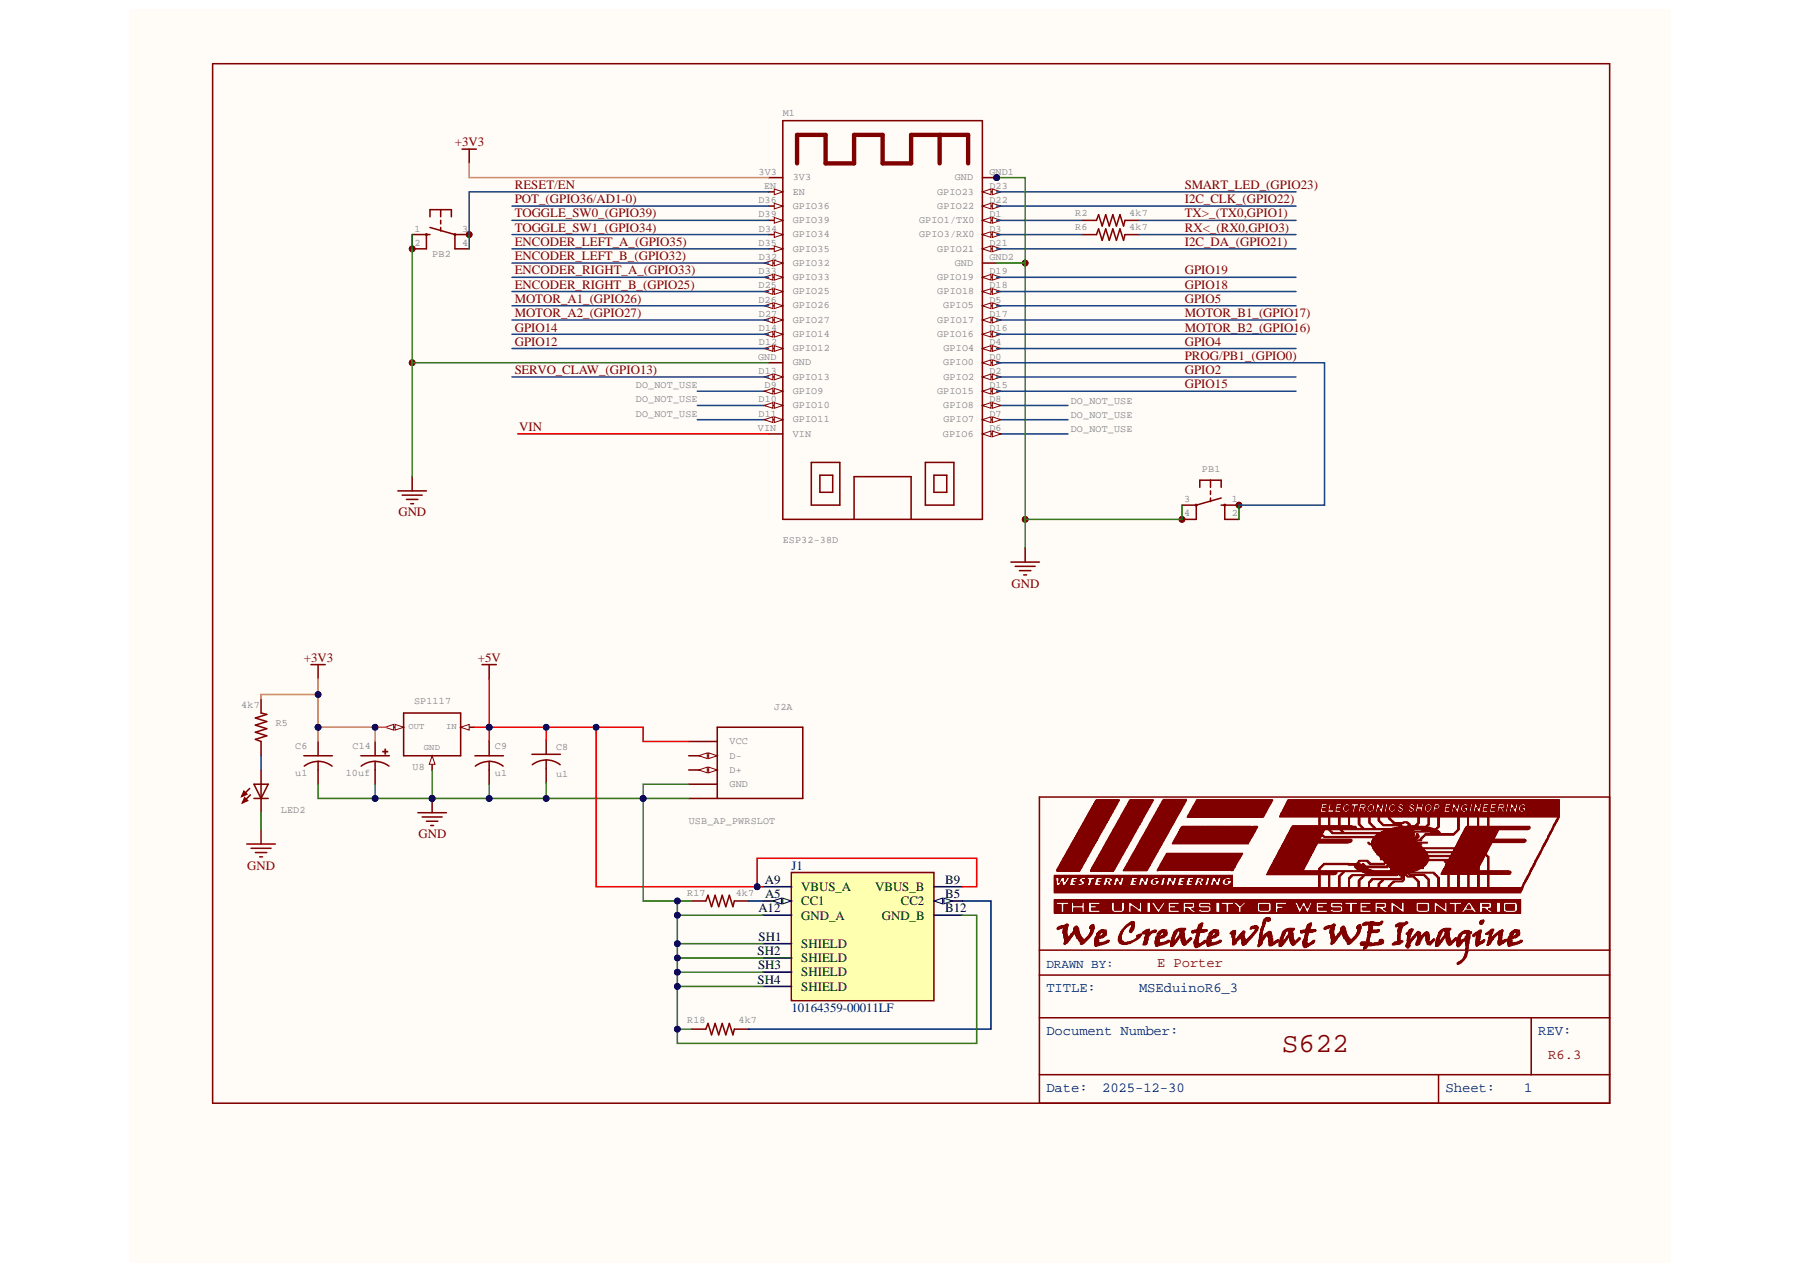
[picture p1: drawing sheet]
<svg xmlns="http://www.w3.org/2000/svg" width="297mm" height="210mm" viewBox="0 0 297 210" stroke-linecap="round" stroke-linejoin="round" font-family="sans-serif">
<defs><g id="words">
<text font-size="4.6" fill="#800000" x="211.2" y="173.3">S622</text>
<g font-size="2.3" fill="#800000">
<text x="190.6" y="159.4">E Porter</text>
<text x="255.1" y="174.5">R6.3</text>
</g>
<g font-size="2.3" fill="#000080">
<text x="172.4" y="163.5">TITLE:</text>
<text x="187.7" y="163.5">MSEduinoR6_3</text>
<text x="172.4" y="170.5">Document Number:</text>
<text x="253.4" y="170.5">REV:</text>
<text x="172.4" y="179.9">Date:</text>
<text x="181.6" y="179.9">2025-12-30</text>
<text x="238.2" y="179.9">Sheet:</text>
<text x="251.1" y="179.9">1</text>
</g>
<g font-size="2.1" fill="#800000">
<text x="74.9" y="24.1">+3V3</text>
<text x="84.8" y="31.1">RESET/EN</text>
<text x="84.8" y="33.5">POT_(GPIO36/AD1-0)</text>
<text x="84.8" y="35.8">TOGGLE_SW0_(GPIO39)</text>
<text x="195.2" y="33.5">I2C_CLK_(GPIO22)</text>
<text x="195.2" y="35.8">TX&gt;_(TX0,GPIO1)</text>
<text x="195.2" y="31.1">SMART_LED_(GPIO23)</text>
<text x="84.8" y="38.2">TOGGLE_SW1_(GPIO34)</text>
<text x="84.8" y="40.5">ENCODER_LEFT_A_(GPIO35)</text>
<text x="195.2" y="38.2">RX&lt;_(RX0,GPIO3)</text>
<text x="195.2" y="40.5">I2C_DA_(GPIO21)</text>
<text x="84.8" y="42.9">ENCODER_LEFT_B_(GPIO32)</text>
<text x="84.8" y="45.2">ENCODER_RIGHT_A_(GPIO33)</text>
<text x="84.8" y="47.6">ENCODER_RIGHT_B_(GPIO25)</text>
<text x="195.2" y="45.2">GPIO19</text>
<text x="195.2" y="47.6">GPIO18</text>
<text x="84.8" y="52.3">MOTOR_A2_(GPIO27)</text>
<text x="84.8" y="49.9">MOTOR_A1_(GPIO26)</text>
<text x="195.2" y="49.9">GPIO5</text>
<text x="195.2" y="52.3">MOTOR_B1_(GPIO17)</text>
<text x="84.8" y="56.9">GPIO12</text>
<text x="84.8" y="54.6">GPIO14</text>
<text x="195.2" y="54.6">MOTOR_B2_(GPIO16)</text>
<text x="195.2" y="56.9">GPIO4</text>
<text x="195.2" y="59.3">PROG/PB1_(GPIO0)</text>
<text x="84.8" y="61.6">SERVO_CLAW_(GPIO13)</text>
<text x="195.2" y="61.6">GPIO2</text>
<text x="195.2" y="64">GPIO15</text>
<text x="85.5" y="71">VIN</text>
<text x="65.6" y="85.1">GND</text>
<text x="166.6" y="96.8">GND</text>
<text x="50.1" y="109">+3V3</text>
<text x="78.7" y="109">+5V</text>
<text x="68.9" y="138.1">GND</text>
</g>
<text font-size="2.1" fill="#980000" x="40.7" y="143.3">GND</text>
<g font-size="2.1" fill="#000080">
<text x="130.4" y="143.3">J1</text>
<text x="172.4" y="159.4">DRAWN BY:</text>
<text x="130.4" y="166.8">10164359-00011LF</text>
</g>
<g font-size="2.1">
<text x="126" y="145.6">A9</text>
<text x="126" y="148">A5</text>
<text x="132" y="146.8">VBUS_A</text>
<text x="132" y="149.1">CC1</text>
<text x="144.2" y="146.8">VBUS_B</text>
<text x="148.4" y="149.1">CC2</text>
<text x="155.7" y="145.6">B9</text>
<text x="155.7" y="148">B5</text>
<text x="124.9" y="150.3">A12</text>
<text x="125" y="155">SH1</text>
<text x="132" y="151.5">GND_A</text>
<text x="145.3" y="151.5">GND_B</text>
<text x="155.7" y="150.3">B12</text>
<text x="124.8" y="157.4">SH2</text>
<text x="124.9" y="159.7">SH3</text>
<text x="132" y="156.2">SHIELD</text>
<text x="132" y="158.5">SHIELD</text>
<text x="132" y="160.9">SHIELD</text>
<text x="124.8" y="162.1">SH4</text>
<text x="132" y="163.2">SHIELD</text>
</g>
<g font-size="1.6" fill="#808080">
<text x="129" y="19.1">M1</text>
<text x="125" y="28.8">3V3</text>
<text x="130.6" y="29.7">3V3</text>
<text x="157.3" y="29.7">GND</text>
<text x="163" y="28.8">GND1</text>
<text x="124.9" y="35.8">D39</text>
<text x="124.9" y="33.5">D36</text>
<text x="125.9" y="31.1">EN</text>
<text x="130.6" y="32.1">EN</text>
<text x="130.6" y="34.4">GPIO36</text>
<text x="154.4" y="32.1">GPIO23</text>
<text x="154.4" y="34.4">GPIO22</text>
<text x="163" y="35.8">D1</text>
<text x="163" y="31.1">D23</text>
<text x="163" y="33.5">D22</text>
<text x="177.1" y="35.6">R2</text>
<text x="186.1" y="35.6">4k7</text>
<text x="68.3" y="38.1">1</text>
<text x="68.3" y="40.5">2</text>
<text x="76.1" y="38.1">3</text>
<text x="76.1" y="40.5">4</text>
<text x="125" y="40.5">D35</text>
<text x="125" y="38.1">D34</text>
<text x="130.6" y="36.8">GPIO39</text>
<text x="130.6" y="39.1">GPIO34</text>
<text x="130.6" y="41.4">GPIO35</text>
<text x="151.4" y="39.1">GPIO3/RX0</text>
<text x="151.4" y="36.8">GPIO1/TX0</text>
<text x="154.4" y="41.4">GPIO21</text>
<text x="163" y="40.5">D21</text>
<text x="163" y="38.1">D3</text>
<text x="177.1" y="37.9">R6</text>
<text x="186.1" y="37.9">4k7</text>
<text x="71.2" y="42.4">PB2</text>
<text x="125" y="47.5">D25</text>
<text x="125" y="45.2">D33</text>
<text x="125" y="42.8">D32</text>
<text x="130.6" y="46.1">GPIO33</text>
<text x="130.6" y="43.8">GPIO32</text>
<text x="154.4" y="46.1">GPIO19</text>
<text x="157.3" y="43.8">GND</text>
<text x="163" y="47.5">D18</text>
<text x="163" y="42.8">GND2</text>
<text x="163" y="45.2">D19</text>
<text x="124.9" y="49.9">D26</text>
<text x="125" y="52.2">D27</text>
<text x="130.6" y="53.1">GPIO27</text>
<text x="130.6" y="48.5">GPIO25</text>
<text x="130.6" y="50.8">GPIO26</text>
<text x="154.4" y="53.1">GPIO17</text>
<text x="154.4" y="48.5">GPIO18</text>
<text x="155.4" y="50.8">GPIO5</text>
<text x="163" y="52.2">D17</text>
<text x="163" y="49.9">D5</text>
<text x="124.9" y="59.3">GND</text>
<text x="125" y="56.9">D12</text>
<text x="125" y="54.6">D14</text>
<text x="130.6" y="57.8">GPIO12</text>
<text x="130.6" y="55.5">GPIO14</text>
<text x="154.4" y="55.5">GPIO16</text>
<text x="155.4" y="57.8">GPIO4</text>
<text x="163" y="56.9">D4</text>
<text x="163" y="59.3">D0</text>
<text x="163" y="54.6">D16</text>
<text x="104.8" y="64">DO_NOT_USE</text>
<text x="125" y="61.6">D13</text>
<text x="126" y="64">D9</text>
<text x="130.6" y="62.6">GPIO13</text>
<text x="130.6" y="60.2">GND</text>
<text x="130.6" y="64.9">GPIO9</text>
<text x="154.4" y="64.9">GPIO15</text>
<text x="155.4" y="60.2">GPIO0</text>
<text x="155.4" y="62.6">GPIO2</text>
<text x="163" y="61.6">D2</text>
<text x="163" y="64">D15</text>
<text x="104.8" y="66.3">DO_NOT_USE</text>
<text x="104.8" y="68.7">DO_NOT_USE</text>
<text x="124.9" y="71">VIN</text>
<text x="125" y="68.7">D11</text>
<text x="125" y="66.3">D10</text>
<text x="130.6" y="71.9">VIN</text>
<text x="130.6" y="69.6">GPIO11</text>
<text x="130.6" y="67.3">GPIO10</text>
<text x="155.3" y="71.9">GPIO6</text>
<text x="155.4" y="67.3">GPIO8</text>
<text x="155.4" y="69.6">GPIO7</text>
<text x="163" y="66.3">D8</text>
<text x="163" y="68.7">D7</text>
<text x="163" y="71">D6</text>
<text x="176.4" y="66.5">DO_NOT_USE</text>
<text x="176.4" y="68.9">DO_NOT_USE</text>
<text x="176.4" y="71.2">DO_NOT_USE</text>
<text x="198" y="77.8">PB1</text>
<text x="195.1" y="82.7">3</text>
<text x="202.9" y="82.7">1</text>
<text x="129" y="89.5">ESP32-38D</text>
<text x="195.1" y="85.1">4</text>
<text x="202.9" y="85.1">2</text>
<text x="39.8" y="116.6">4k7</text>
<text x="45.4" y="119.6">R5</text>
<text x="68.2" y="116.1">SP1117</text>
<text x="127.6" y="117">J2A</text>
<text x="48.6" y="123.4">C6</text>
<text x="58.1" y="123.4">C14</text>
<text x="81.5" y="123.4">C9</text>
<text x="91.6" y="123.5">C8</text>
<text x="120.2" y="125">D-</text>
<text x="120.2" y="122.6">VCC</text>
<text x="48.6" y="127.9">u1</text>
<text x="57" y="127.9">10uf</text>
<text x="68" y="126.8">U8</text>
<text x="81.5" y="127.9">u1</text>
<text x="91.6" y="128">u1</text>
<text x="120.2" y="129.7">GND</text>
<text x="120.2" y="127.3">D+</text>
<text x="46.3" y="134">LED2</text>
<text x="113.5" y="135.7">USB_AP_PWRSLOT</text>
<text x="113.2" y="147.7">R17</text>
<text x="121.2" y="147.7">4k7</text>
<text x="113.2" y="168.6">R18</text>
<text x="121.7" y="168.6">4k7</text>
</g>
<g font-size="1.4" fill="#808080">
<text x="67.3" y="120.1">OUT</text>
<text x="69.8" y="123.6">GND</text>
<text x="73.5" y="120.1">IN</text>
</g>
</g></defs>
<g fill="#fffcf8">
<path d="M21.4 1.6h253.9v206.4h-253.9z" fill-rule="evenodd"/>
<path d="M21.4 1.6h253.9v206.4h-253.9z" fill-rule="evenodd"/>
</g>
<circle cx="67.9" cy="59.8" r=".47" fill="#000080"/>
<circle cx="67.9" cy="59.8" r=".47" fill="none" stroke="#000080" stroke-width=".16"/>
<circle cx="67.9" cy="41" r=".47" fill="#000080"/>
<circle cx="67.9" cy="41" r=".47" fill="none" stroke="#000080" stroke-width=".16"/>
<circle cx="77.3" cy="38.6" r=".47" fill="#000080"/>
<circle cx="77.3" cy="38.6" r=".47" fill="none" stroke="#000080" stroke-width=".16"/>
<circle cx="168.9" cy="85.6" r=".47" fill="#000080"/>
<circle cx="168.9" cy="85.6" r=".47" fill="none" stroke="#000080" stroke-width=".16"/>
<circle cx="168.9" cy="43.3" r=".47" fill="#000080"/>
<circle cx="168.9" cy="43.3" r=".47" fill="none" stroke="#000080" stroke-width=".16"/>
<circle cx="194.7" cy="85.6" r=".47" fill="#000080"/>
<circle cx="194.7" cy="85.6" r=".47" fill="none" stroke="#000080" stroke-width=".16"/>
<circle cx="204.1" cy="83.2" r=".47" fill="#000080"/>
<circle cx="204.1" cy="83.2" r=".47" fill="none" stroke="#000080" stroke-width=".16"/>
<path d="M35 10.5h230.2v171.3h-230.2zM265.2 131.3h-94v50.5M171.2 156.5h94M171.2 167.7h94M171.2 177.1h94M171.2 160.7h94M237 177.1v4.7M252.3 167.7v9.4" fill="none" stroke="#800000" stroke-width=".25"/>
<path d="M114.9 66.8h11.7M114.9 69.1h11.7M114.9 64.5h11.7M164.2 66.8h11.7M164.2 69.1h11.7M164.2 71.5h11.7" fill="none" stroke="#1c4587" stroke-width=".25"/>
<path d="M240.1 158.8l.2 .1z" fill-rule="evenodd" fill="#800000"/>
<path d="M240.1 158.8l.2 .1z" fill="none" stroke="#800000" stroke-width=".16"/>
<path d="M240.1 158.7l.3 .1z" fill-rule="evenodd" fill="#800000"/>
<path d="M240.1 158.7l.3 .1z" fill="none" stroke="#800000" stroke-width=".16"/>
<path d="M240.1 158.7h.4z" fill-rule="evenodd" fill="#800000"/>
<path d="M240.1 158.7h.4z" fill="none" stroke="#800000" stroke-width=".16"/>
<path d="M240.1 158.6l.6 .1z" fill-rule="evenodd" fill="#800000"/>
<path d="M240.1 158.6l.6 .1z" fill="none" stroke="#800000" stroke-width=".16"/>
<path d="M240.2 158.5l.5 .1z" fill-rule="evenodd" fill="#800000"/>
<path d="M240.2 158.5l.5 .1z" fill="none" stroke="#800000" stroke-width=".16"/>
<path d="M240.3 158.5h.5z" fill-rule="evenodd" fill="#800000"/>
<path d="M240.3 158.5h.5z" fill="none" stroke="#800000" stroke-width=".16"/>
<path d="M240.5 158.4l.4 .1z" fill-rule="evenodd" fill="#800000"/>
<path d="M240.5 158.4l.4 .1z" fill="none" stroke="#800000" stroke-width=".16"/>
<path d="M240.6 158.3l.4 .1z" fill-rule="evenodd" fill="#800000"/>
<path d="M240.6 158.3l.4 .1z" fill="none" stroke="#800000" stroke-width=".16"/>
<path d="M240.7 158.2l.3 .1z" fill-rule="evenodd" fill="#800000"/>
<path d="M240.7 158.2l.3 .1z" fill="none" stroke="#800000" stroke-width=".16"/>
<path d="M240.8 158.2h.3z" fill-rule="evenodd" fill="#800000"/>
<path d="M240.8 158.2h.3z" fill="none" stroke="#800000" stroke-width=".16"/>
<path d="M240.9 158.1l.3 .1z" fill-rule="evenodd" fill="#800000"/>
<path d="M240.9 158.1l.3 .1z" fill="none" stroke="#800000" stroke-width=".16"/>
<path d="M241 158l.3 .1z" fill-rule="evenodd" fill="#800000"/>
<path d="M241 158l.3 .1z" fill="none" stroke="#800000" stroke-width=".16"/>
<path d="M241 158h.3z" fill-rule="evenodd" fill="#800000"/>
<path d="M241 158h.3z" fill="none" stroke="#800000" stroke-width=".16"/>
<path d="M241 157.9l.3 .1z" fill-rule="evenodd" fill="#800000"/>
<path d="M241 157.9l.3 .1z" fill="none" stroke="#800000" stroke-width=".16"/>
<path d="M241.1 157.8l.3 .1z" fill-rule="evenodd" fill="#800000"/>
<path d="M241.1 157.8l.3 .1z" fill="none" stroke="#800000" stroke-width=".16"/>
<path d="M241.2 157.7l.3 .1z" fill-rule="evenodd" fill="#800000"/>
<path d="M241.2 157.7l.3 .1z" fill="none" stroke="#800000" stroke-width=".16"/>
<path d="M241.2 157.7h.3z" fill-rule="evenodd" fill="#800000"/>
<path d="M241.2 157.7h.3z" fill="none" stroke="#800000" stroke-width=".16"/>
<path d="M241.2 157.6l.4 .1z" fill-rule="evenodd" fill="#800000"/>
<path d="M241.2 157.6l.4 .1z" fill="none" stroke="#800000" stroke-width=".16"/>
<path d="M241.3 157.5l.3 .1z" fill-rule="evenodd" fill="#800000"/>
<path d="M241.3 157.5l.3 .1z" fill="none" stroke="#800000" stroke-width=".16"/>
<path d="M241.3 157.5h.3z" fill-rule="evenodd" fill="#800000"/>
<path d="M241.3 157.5h.3z" fill="none" stroke="#800000" stroke-width=".16"/>
<path d="M241.3 157.4l.3 .1z" fill-rule="evenodd" fill="#800000"/>
<path d="M241.3 157.4l.3 .1z" fill="none" stroke="#800000" stroke-width=".16"/>
<path d="M241.3 157.3l.3 .1z" fill-rule="evenodd" fill="#800000"/>
<path d="M241.3 157.3l.3 .1z" fill="none" stroke="#800000" stroke-width=".16"/>
<path d="M241.3 157.2l.3 .1z" fill-rule="evenodd" fill="#800000"/>
<path d="M241.3 157.2l.3 .1z" fill="none" stroke="#800000" stroke-width=".16"/>
<path d="M241.4 157.2h.2z" fill-rule="evenodd" fill="#800000"/>
<path d="M241.4 157.2h.2z" fill="none" stroke="#800000" stroke-width=".16"/>
<path d="M241.4 157.1l.3 .1z" fill-rule="evenodd" fill="#800000"/>
<path d="M241.4 157.1l.3 .1z" fill="none" stroke="#800000" stroke-width=".16"/>
<path d="M241.4 157l.3 .1z" fill-rule="evenodd" fill="#800000"/>
<path d="M241.4 157l.3 .1z" fill="none" stroke="#800000" stroke-width=".16"/>
<path d="M241.5 156.9l.2 .1z" fill-rule="evenodd" fill="#800000"/>
<path d="M241.5 156.9l.2 .1z" fill="none" stroke="#800000" stroke-width=".16"/>
<path d="M241.5 156.9h.3z" fill-rule="evenodd" fill="#800000"/>
<path d="M241.5 156.9h.3z" fill="none" stroke="#800000" stroke-width=".16"/>
<path d="M241.5 156.8l.3 .1z" fill-rule="evenodd" fill="#800000"/>
<path d="M241.5 156.8l.3 .1z" fill="none" stroke="#800000" stroke-width=".16"/>
<path d="M241.6 156.7l.2 .1z" fill-rule="evenodd" fill="#800000"/>
<path d="M241.6 156.7l.2 .1z" fill="none" stroke="#800000" stroke-width=".16"/>
<path d="M241.6 156.6l.2 .1z" fill-rule="evenodd" fill="#800000"/>
<path d="M241.6 156.6l.2 .1z" fill="none" stroke="#800000" stroke-width=".16"/>
<path d="M241.6 156.6h.2z" fill-rule="evenodd" fill="#800000"/>
<path d="M241.6 156.6h.2z" fill="none" stroke="#800000" stroke-width=".16"/>
<path d="M241.5 156.5l.3 .1z" fill-rule="evenodd" fill="#800000"/>
<path d="M241.5 156.5l.3 .1z" fill="none" stroke="#800000" stroke-width=".16"/>
<path d="M241.5 156.4l.3 .1z" fill-rule="evenodd" fill="#800000"/>
<path d="M241.5 156.4l.3 .1z" fill="none" stroke="#800000" stroke-width=".16"/>
<path d="M224.7 156.4h.1" fill="none" stroke="#800000" stroke-width=".16"/>
<path d="M241.6 156.4h.2z" fill-rule="evenodd" fill="#800000"/>
<path d="M241.6 156.4h.2z" fill="none" stroke="#800000" stroke-width=".16"/>
<path d="M224.7 156.3l.2 .1z" fill-rule="evenodd" fill="#800000"/>
<path d="M224.7 156.3l.2 .1z" fill="none" stroke="#800000" stroke-width=".16"/>
<path d="M241.5 156.3l.3 .1z" fill-rule="evenodd" fill="#800000"/>
<path d="M241.5 156.3l.3 .1z" fill="none" stroke="#800000" stroke-width=".16"/>
<path d="M224.7 156.2l.3 .1z" fill-rule="evenodd" fill="#800000"/>
<path d="M224.7 156.2l.3 .1z" fill="none" stroke="#800000" stroke-width=".16"/>
<path d="M241.6 156.2l.2 .1z" fill-rule="evenodd" fill="#800000"/>
<path d="M241.6 156.2l.2 .1z" fill="none" stroke="#800000" stroke-width=".16"/>
<path d="M224.7 156.1l.4 .1z" fill-rule="evenodd" fill="#800000"/>
<path d="M224.7 156.1l.4 .1z" fill="none" stroke="#800000" stroke-width=".16"/>
<path d="M231.9 156.1l.1 .1z" fill-rule="evenodd" fill="#800000"/>
<path d="M231.9 156.1l.1 .1z" fill="none" stroke="#800000" stroke-width=".16"/>
<path d="M241.6 156.1l.2 .1z" fill-rule="evenodd" fill="#800000"/>
<path d="M241.6 156.1l.2 .1z" fill="none" stroke="#800000" stroke-width=".16"/>
<path d="M197 156.1h.1z" fill-rule="evenodd" fill="#800000"/>
<path d="M197 156.1h.1z" fill="none" stroke="#800000" stroke-width=".16"/>
<path d="M214.9 156.1h.1z" fill-rule="evenodd" fill="#800000"/>
<path d="M214.9 156.1h.1z" fill="none" stroke="#800000" stroke-width=".16"/>
<path d="M224.7 156.1h.5z" fill-rule="evenodd" fill="#800000"/>
<path d="M224.7 156.1h.5z" fill="none" stroke="#800000" stroke-width=".16"/>
<path d="M231.8 156.1h.3z" fill-rule="evenodd" fill="#800000"/>
<path d="M231.8 156.1h.3z" fill="none" stroke="#800000" stroke-width=".16"/>
<path d="M241.6 156.1h.2z" fill-rule="evenodd" fill="#800000"/>
<path d="M241.6 156.1h.2z" fill="none" stroke="#800000" stroke-width=".16"/>
<path d="M196.9 156l.4 .1z" fill-rule="evenodd" fill="#800000"/>
<path d="M196.9 156l.4 .1z" fill="none" stroke="#800000" stroke-width=".16"/>
<path d="M214.8 156l.4 .1z" fill-rule="evenodd" fill="#800000"/>
<path d="M214.8 156l.4 .1z" fill="none" stroke="#800000" stroke-width=".16"/>
<path d="M224.7 156l.5 .1z" fill-rule="evenodd" fill="#800000"/>
<path d="M224.7 156l.5 .1z" fill="none" stroke="#800000" stroke-width=".16"/>
<path d="M231.8 156l.3 .1z" fill-rule="evenodd" fill="#800000"/>
<path d="M231.8 156l.3 .1z" fill="none" stroke="#800000" stroke-width=".16"/>
<path d="M241.6 156l.2 .1z" fill-rule="evenodd" fill="#800000"/>
<path d="M241.6 156l.2 .1z" fill="none" stroke="#800000" stroke-width=".16"/>
<path d="M196.8 155.9l.7 .1z" fill-rule="evenodd" fill="#800000"/>
<path d="M196.8 155.9l.7 .1z" fill="none" stroke="#800000" stroke-width=".16"/>
<path d="M207.3 155.9v.1z" fill-rule="evenodd" fill="#800000"/>
<path d="M207.3 155.9v.1z" fill="none" stroke="#800000" stroke-width=".16"/>
<path d="M214.8 155.9l.6 .1z" fill-rule="evenodd" fill="#800000"/>
<path d="M214.8 155.9l.6 .1z" fill="none" stroke="#800000" stroke-width=".16"/>
<path d="M224.8 155.9l.4 .1z" fill-rule="evenodd" fill="#800000"/>
<path d="M224.8 155.9l.4 .1z" fill="none" stroke="#800000" stroke-width=".16"/>
<path d="M231.7 155.9l.5 .1z" fill-rule="evenodd" fill="#800000"/>
<path d="M231.7 155.9l.5 .1z" fill="none" stroke="#800000" stroke-width=".16"/>
<path d="M240.1 155.9l.2 .1z" fill-rule="evenodd" fill="#800000"/>
<path d="M240.1 155.9l.2 .1z" fill="none" stroke="#800000" stroke-width=".16"/>
<path d="M241.6 155.9l.2 .1z" fill-rule="evenodd" fill="#800000"/>
<path d="M241.6 155.9l.2 .1z" fill="none" stroke="#800000" stroke-width=".16"/>
<path d="M180.5 155.8l.2 .1z" fill-rule="evenodd" fill="#800000"/>
<path d="M180.5 155.8l.2 .1z" fill="none" stroke="#800000" stroke-width=".16"/>
<path d="M190.4 155.8l.3 .1z" fill-rule="evenodd" fill="#800000"/>
<path d="M190.4 155.8l.3 .1z" fill="none" stroke="#800000" stroke-width=".16"/>
<path d="M192.9 155.8l.3 .1z" fill-rule="evenodd" fill="#800000"/>
<path d="M192.9 155.8l.3 .1z" fill="none" stroke="#800000" stroke-width=".16"/>
<path d="M196.8 155.8l.9 .1z" fill-rule="evenodd" fill="#800000"/>
<path d="M196.8 155.8l.9 .1z" fill="none" stroke="#800000" stroke-width=".16"/>
<path d="M199 155.8l.2 .1z" fill-rule="evenodd" fill="#800000"/>
<path d="M199 155.8l.2 .1z" fill="none" stroke="#800000" stroke-width=".16"/>
<path d="M207.3 155.8l.2 .1z" fill-rule="evenodd" fill="#800000"/>
<path d="M207.3 155.8l.2 .1z" fill="none" stroke="#800000" stroke-width=".16"/>
<path d="M210.8 155.8l.3 .1z" fill-rule="evenodd" fill="#800000"/>
<path d="M210.8 155.8l.3 .1z" fill="none" stroke="#800000" stroke-width=".16"/>
<path d="M214.8 155.8l.8 .1z" fill-rule="evenodd" fill="#800000"/>
<path d="M214.8 155.8l.8 .1z" fill="none" stroke="#800000" stroke-width=".16"/>
<path d="M224.9 155.8l.3 .1z" fill-rule="evenodd" fill="#800000"/>
<path d="M224.9 155.8l.3 .1z" fill="none" stroke="#800000" stroke-width=".16"/>
<path d="M231.6 155.8l.6 .1z" fill-rule="evenodd" fill="#800000"/>
<path d="M231.6 155.8l.6 .1z" fill="none" stroke="#800000" stroke-width=".16"/>
<path d="M236.5 155.8l.4 .1z" fill-rule="evenodd" fill="#800000"/>
<path d="M236.5 155.8l.4 .1z" fill="none" stroke="#800000" stroke-width=".16"/>
<path d="M240.1 155.8l.3 .1z" fill-rule="evenodd" fill="#800000"/>
<path d="M240.1 155.8l.3 .1z" fill="none" stroke="#800000" stroke-width=".16"/>
<path d="M241.6 155.8l.2 .1z" fill-rule="evenodd" fill="#800000"/>
<path d="M241.6 155.8l.2 .1z" fill="none" stroke="#800000" stroke-width=".16"/>
<path d="M243.2 155.8l.2 .1z" fill-rule="evenodd" fill="#800000"/>
<path d="M243.2 155.8l.2 .1z" fill="none" stroke="#800000" stroke-width=".16"/>
<path d="M248.5 155.8l.3 .1z" fill-rule="evenodd" fill="#800000"/>
<path d="M248.5 155.8l.3 .1z" fill="none" stroke="#800000" stroke-width=".16"/>
<path d="M180.4 155.8h.5z" fill-rule="evenodd" fill="#800000"/>
<path d="M180.4 155.8h.5z" fill="none" stroke="#800000" stroke-width=".16"/>
<path d="M190.4 155.8h.5z" fill-rule="evenodd" fill="#800000"/>
<path d="M190.4 155.8h.5z" fill="none" stroke="#800000" stroke-width=".16"/>
<path d="M192.9 155.8h.4z" fill-rule="evenodd" fill="#800000"/>
<path d="M192.9 155.8h.4z" fill="none" stroke="#800000" stroke-width=".16"/>
<path d="M196.8 155.8h.9z" fill-rule="evenodd" fill="#800000"/>
<path d="M196.8 155.8h.9z" fill="none" stroke="#800000" stroke-width=".16"/>
<path d="M198.9 155.8h.5z" fill-rule="evenodd" fill="#800000"/>
<path d="M198.9 155.8h.5z" fill="none" stroke="#800000" stroke-width=".16"/>
<path d="M207.3 155.8h.2z" fill-rule="evenodd" fill="#800000"/>
<path d="M207.3 155.8h.2z" fill="none" stroke="#800000" stroke-width=".16"/>
<path d="M209.2 155.8h.3z" fill-rule="evenodd" fill="#800000"/>
<path d="M209.2 155.8h.3z" fill="none" stroke="#800000" stroke-width=".16"/>
<path d="M210.8 155.8h.4z" fill-rule="evenodd" fill="#800000"/>
<path d="M210.8 155.8h.4z" fill="none" stroke="#800000" stroke-width=".16"/>
<path d="M214.7 155.8h.9z" fill-rule="evenodd" fill="#800000"/>
<path d="M214.7 155.8h.9z" fill="none" stroke="#800000" stroke-width=".16"/>
<path d="M224.9 155.8h1.1z" fill-rule="evenodd" fill="#800000"/>
<path d="M224.9 155.8h1.1z" fill="none" stroke="#800000" stroke-width=".16"/>
<path d="M231.6 155.8h.7z" fill-rule="evenodd" fill="#800000"/>
<path d="M231.6 155.8h.7z" fill="none" stroke="#800000" stroke-width=".16"/>
<path d="M236.5 155.8h.5z" fill-rule="evenodd" fill="#800000"/>
<path d="M236.5 155.8h.5z" fill="none" stroke="#800000" stroke-width=".16"/>
<path d="M240.1 155.8h.4z" fill-rule="evenodd" fill="#800000"/>
<path d="M240.1 155.8h.4z" fill="none" stroke="#800000" stroke-width=".16"/>
<path d="M241.6 155.8h.2z" fill-rule="evenodd" fill="#800000"/>
<path d="M241.6 155.8h.2z" fill="none" stroke="#800000" stroke-width=".16"/>
<path d="M243.2 155.8h.2z" fill-rule="evenodd" fill="#800000"/>
<path d="M243.2 155.8h.2z" fill="none" stroke="#800000" stroke-width=".16"/>
<path d="M248.5 155.8h.5z" fill-rule="evenodd" fill="#800000"/>
<path d="M248.5 155.8h.5z" fill="none" stroke="#800000" stroke-width=".16"/>
<path d="M180.4 155.7l.7 .1z" fill-rule="evenodd" fill="#800000"/>
<path d="M180.4 155.7l.7 .1z" fill="none" stroke="#800000" stroke-width=".16"/>
<path d="M190.4 155.7l.7 .1z" fill-rule="evenodd" fill="#800000"/>
<path d="M190.4 155.7l.7 .1z" fill="none" stroke="#800000" stroke-width=".16"/>
<path d="M192.9 155.7l.5 .1z" fill-rule="evenodd" fill="#800000"/>
<path d="M192.9 155.7l.5 .1z" fill="none" stroke="#800000" stroke-width=".16"/>
<path d="M195 155.7l.2 .1z" fill-rule="evenodd" fill="#800000"/>
<path d="M195 155.7l.2 .1z" fill="none" stroke="#800000" stroke-width=".16"/>
<path d="M196.8 155.7l1.1 .1z" fill-rule="evenodd" fill="#800000"/>
<path d="M196.8 155.7l1.1 .1z" fill="none" stroke="#800000" stroke-width=".16"/>
<path d="M198.9 155.7l.7 .1z" fill-rule="evenodd" fill="#800000"/>
<path d="M198.9 155.7l.7 .1z" fill="none" stroke="#800000" stroke-width=".16"/>
<path d="M204.7 155.7l.1 .1z" fill-rule="evenodd" fill="#800000"/>
<path d="M204.7 155.7l.1 .1z" fill="none" stroke="#800000" stroke-width=".16"/>
<path d="M204.9 155.7v.1z" fill-rule="evenodd" fill="#800000"/>
<path d="M204.9 155.7v.1z" fill="none" stroke="#800000" stroke-width=".16"/>
<path d="M207.3 155.7l.3 .1z" fill-rule="evenodd" fill="#800000"/>
<path d="M207.3 155.7l.3 .1z" fill="none" stroke="#800000" stroke-width=".16"/>
<path d="M209.1 155.7l.6 .1z" fill-rule="evenodd" fill="#800000"/>
<path d="M209.1 155.7l.6 .1z" fill="none" stroke="#800000" stroke-width=".16"/>
<path d="M210.8 155.7l.5 .1z" fill-rule="evenodd" fill="#800000"/>
<path d="M210.8 155.7l.5 .1z" fill="none" stroke="#800000" stroke-width=".16"/>
<path d="M212.9 155.7l.2 .1z" fill-rule="evenodd" fill="#800000"/>
<path d="M212.9 155.7l.2 .1z" fill="none" stroke="#800000" stroke-width=".16"/>
<path d="M214.7 155.7l1.1 .1z" fill-rule="evenodd" fill="#800000"/>
<path d="M214.7 155.7l1.1 .1z" fill="none" stroke="#800000" stroke-width=".16"/>
<path d="M224.2 155.7l.2 .1z" fill-rule="evenodd" fill="#800000"/>
<path d="M224.2 155.7l.2 .1z" fill="none" stroke="#800000" stroke-width=".16"/>
<path d="M224.7 155.7l1.8 .1z" fill-rule="evenodd" fill="#800000"/>
<path d="M224.7 155.7l1.8 .1z" fill="none" stroke="#800000" stroke-width=".16"/>
<path d="M231.7 155.7l.6 .1z" fill-rule="evenodd" fill="#800000"/>
<path d="M231.7 155.7l.6 .1z" fill="none" stroke="#800000" stroke-width=".16"/>
<path d="M233.4 155.7l.1 .1z" fill-rule="evenodd" fill="#800000"/>
<path d="M233.4 155.7l.1 .1z" fill="none" stroke="#800000" stroke-width=".16"/>
<path d="M236.5 155.7l.5 .1z" fill-rule="evenodd" fill="#800000"/>
<path d="M236.5 155.7l.5 .1z" fill="none" stroke="#800000" stroke-width=".16"/>
<path d="M238.7 155.7l.2 .1z" fill-rule="evenodd" fill="#800000"/>
<path d="M238.7 155.7l.2 .1z" fill="none" stroke="#800000" stroke-width=".16"/>
<path d="M240 155.7l.5 .1z" fill-rule="evenodd" fill="#800000"/>
<path d="M240 155.7l.5 .1z" fill="none" stroke="#800000" stroke-width=".16"/>
<path d="M241.5 155.7l.4 .1z" fill-rule="evenodd" fill="#800000"/>
<path d="M241.5 155.7l.4 .1z" fill="none" stroke="#800000" stroke-width=".16"/>
<path d="M243.2 155.7l.3 .1z" fill-rule="evenodd" fill="#800000"/>
<path d="M243.2 155.7l.3 .1z" fill="none" stroke="#800000" stroke-width=".16"/>
<path d="M245 155.7l.2 .1z" fill-rule="evenodd" fill="#800000"/>
<path d="M245 155.7l.2 .1z" fill="none" stroke="#800000" stroke-width=".16"/>
<path d="M247 155.7l.1 .1z" fill-rule="evenodd" fill="#800000"/>
<path d="M247 155.7l.1 .1z" fill="none" stroke="#800000" stroke-width=".16"/>
<path d="M248.5 155.7l.7 .1z" fill-rule="evenodd" fill="#800000"/>
<path d="M248.5 155.7l.7 .1z" fill="none" stroke="#800000" stroke-width=".16"/>
<path d="M180.4 155.6l1.1 .1z" fill-rule="evenodd" fill="#800000"/>
<path d="M180.4 155.6l1.1 .1z" fill="none" stroke="#800000" stroke-width=".16"/>
<path d="M188.3 155.6l.4 .1z" fill-rule="evenodd" fill="#800000"/>
<path d="M188.3 155.6l.4 .1z" fill="none" stroke="#800000" stroke-width=".16"/>
<path d="M190.4 155.6l1.1 .1z" fill-rule="evenodd" fill="#800000"/>
<path d="M190.4 155.6l1.1 .1z" fill="none" stroke="#800000" stroke-width=".16"/>
<path d="M192.9 155.6l.5 .1z" fill-rule="evenodd" fill="#800000"/>
<path d="M192.9 155.6l.5 .1z" fill="none" stroke="#800000" stroke-width=".16"/>
<path d="M195 155.6l.3 .1z" fill-rule="evenodd" fill="#800000"/>
<path d="M195 155.6l.3 .1z" fill="none" stroke="#800000" stroke-width=".16"/>
<path d="M196.8 155.6l1.1 .1z" fill-rule="evenodd" fill="#800000"/>
<path d="M196.8 155.6l1.1 .1z" fill="none" stroke="#800000" stroke-width=".16"/>
<path d="M198.9 155.6l1.1 .1z" fill-rule="evenodd" fill="#800000"/>
<path d="M198.9 155.6l1.1 .1z" fill="none" stroke="#800000" stroke-width=".16"/>
<path d="M203.1 155.6l.2 .1z" fill-rule="evenodd" fill="#800000"/>
<path d="M203.1 155.6l.2 .1z" fill="none" stroke="#800000" stroke-width=".16"/>
<path d="M204.7 155.6l.3 .1z" fill-rule="evenodd" fill="#800000"/>
<path d="M204.7 155.6l.3 .1z" fill="none" stroke="#800000" stroke-width=".16"/>
<path d="M207.3 155.6l.5 .1z" fill-rule="evenodd" fill="#800000"/>
<path d="M207.3 155.6l.5 .1z" fill="none" stroke="#800000" stroke-width=".16"/>
<path d="M209.1 155.6l.6 .1z" fill-rule="evenodd" fill="#800000"/>
<path d="M209.1 155.6l.6 .1z" fill="none" stroke="#800000" stroke-width=".16"/>
<path d="M210.8 155.6l.5 .1z" fill-rule="evenodd" fill="#800000"/>
<path d="M210.8 155.6l.5 .1z" fill="none" stroke="#800000" stroke-width=".16"/>
<path d="M212.9 155.6l.3 .1z" fill-rule="evenodd" fill="#800000"/>
<path d="M212.9 155.6l.3 .1z" fill="none" stroke="#800000" stroke-width=".16"/>
<path d="M214.7 155.6l1.1 .1z" fill-rule="evenodd" fill="#800000"/>
<path d="M214.7 155.6l1.1 .1zM224.1 155.6l3 .1zM224.1 155.7h3" fill="none" stroke="#800000" stroke-width=".16"/>
<path d="M229.4 155.6l.4 .1z" fill-rule="evenodd" fill="#800000"/>
<path d="M229.4 155.6l.4 .1z" fill="none" stroke="#800000" stroke-width=".16"/>
<path d="M231.7 155.6l.5 .1z" fill-rule="evenodd" fill="#800000"/>
<path d="M231.7 155.6l.5 .1z" fill="none" stroke="#800000" stroke-width=".16"/>
<path d="M233.3 155.6l.4 .1z" fill-rule="evenodd" fill="#800000"/>
<path d="M233.3 155.6l.4 .1z" fill="none" stroke="#800000" stroke-width=".16"/>
<path d="M235.4 155.6l.3 .1z" fill-rule="evenodd" fill="#800000"/>
<path d="M235.4 155.6l.3 .1z" fill="none" stroke="#800000" stroke-width=".16"/>
<path d="M236.5 155.6l.6 .1z" fill-rule="evenodd" fill="#800000"/>
<path d="M236.5 155.6l.6 .1z" fill="none" stroke="#800000" stroke-width=".16"/>
<path d="M238.6 155.6l.4 .1z" fill-rule="evenodd" fill="#800000"/>
<path d="M238.6 155.6l.4 .1z" fill="none" stroke="#800000" stroke-width=".16"/>
<path d="M240 155.6l.6 .1z" fill-rule="evenodd" fill="#800000"/>
<path d="M240 155.6l.6 .1z" fill="none" stroke="#800000" stroke-width=".16"/>
<path d="M241.5 155.6l.4 .1z" fill-rule="evenodd" fill="#800000"/>
<path d="M241.5 155.6l.4 .1z" fill="none" stroke="#800000" stroke-width=".16"/>
<path d="M243.2 155.6l.5 .1z" fill-rule="evenodd" fill="#800000"/>
<path d="M243.2 155.6l.5 .1z" fill="none" stroke="#800000" stroke-width=".16"/>
<path d="M245 155.6l.3 .1z" fill-rule="evenodd" fill="#800000"/>
<path d="M245 155.6l.3 .1z" fill="none" stroke="#800000" stroke-width=".16"/>
<path d="M246.9 155.6l.3 .1z" fill-rule="evenodd" fill="#800000"/>
<path d="M246.9 155.6l.3 .1z" fill="none" stroke="#800000" stroke-width=".16"/>
<path d="M248.5 155.6l1.1 .1z" fill-rule="evenodd" fill="#800000"/>
<path d="M248.5 155.6l1.1 .1z" fill="none" stroke="#800000" stroke-width=".16"/>
<path d="M175.4 155.5v.1z" fill-rule="evenodd" fill="#800000"/>
<path d="M175.4 155.5v.1z" fill="none" stroke="#800000" stroke-width=".16"/>
<path d="M178.1 155.5l.1 .1z" fill-rule="evenodd" fill="#800000"/>
<path d="M178.1 155.5l.1 .1z" fill="none" stroke="#800000" stroke-width=".16"/>
<path d="M180.4 155.5l1.2 .1z" fill-rule="evenodd" fill="#800000"/>
<path d="M180.4 155.5l1.2 .1z" fill="none" stroke="#800000" stroke-width=".16"/>
<path d="M185 155.5l.6 .1z" fill-rule="evenodd" fill="#800000"/>
<path d="M185 155.5l.6 .1z" fill="none" stroke="#800000" stroke-width=".16"/>
<path d="M188.3 155.5l.5 .1z" fill-rule="evenodd" fill="#800000"/>
<path d="M188.3 155.5l.5 .1z" fill="none" stroke="#800000" stroke-width=".16"/>
<path d="M190.4 155.5l1.2 .1z" fill-rule="evenodd" fill="#800000"/>
<path d="M190.4 155.5l1.2 .1z" fill="none" stroke="#800000" stroke-width=".16"/>
<path d="M192.9 155.5l.6 .1z" fill-rule="evenodd" fill="#800000"/>
<path d="M192.9 155.5l.6 .1z" fill="none" stroke="#800000" stroke-width=".16"/>
<path d="M194.9 155.5l.5 .1z" fill-rule="evenodd" fill="#800000"/>
<path d="M194.9 155.5l.5 .1z" fill="none" stroke="#800000" stroke-width=".16"/>
<path d="M196.8 155.5l1.3 .1z" fill-rule="evenodd" fill="#800000"/>
<path d="M196.8 155.5l1.3 .1z" fill="none" stroke="#800000" stroke-width=".16"/>
<path d="M198.9 155.5l1.2 .1z" fill-rule="evenodd" fill="#800000"/>
<path d="M198.9 155.5l1.2 .1z" fill="none" stroke="#800000" stroke-width=".16"/>
<path d="M203.1 155.5l.3 .1z" fill-rule="evenodd" fill="#800000"/>
<path d="M203.1 155.5l.3 .1z" fill="none" stroke="#800000" stroke-width=".16"/>
<path d="M204.6 155.5l.6 .1z" fill-rule="evenodd" fill="#800000"/>
<path d="M204.6 155.5l.6 .1z" fill="none" stroke="#800000" stroke-width=".16"/>
<path d="M207.3 155.5l.5 .1z" fill-rule="evenodd" fill="#800000"/>
<path d="M207.3 155.5l.5 .1z" fill="none" stroke="#800000" stroke-width=".16"/>
<path d="M209.1 155.5l.8 .1z" fill-rule="evenodd" fill="#800000"/>
<path d="M209.1 155.5l.8 .1z" fill="none" stroke="#800000" stroke-width=".16"/>
<path d="M210.8 155.5l.6 .1z" fill-rule="evenodd" fill="#800000"/>
<path d="M210.8 155.5l.6 .1z" fill="none" stroke="#800000" stroke-width=".16"/>
<path d="M212.8 155.5l.5 .1z" fill-rule="evenodd" fill="#800000"/>
<path d="M212.8 155.5l.5 .1z" fill="none" stroke="#800000" stroke-width=".16"/>
<path d="M214.7 155.5l1.3 .1z" fill-rule="evenodd" fill="#800000"/>
<path d="M214.7 155.5l1.3 .1z" fill="none" stroke="#800000" stroke-width=".16"/>
<path d="M219.3 155.5l.1 .1z" fill-rule="evenodd" fill="#800000"/>
<path d="M219.3 155.5l.1 .1z" fill="none" stroke="#800000" stroke-width=".16"/>
<path d="M222 155.5l.2 .1z" fill-rule="evenodd" fill="#800000"/>
<path d="M222 155.5l.2 .1zM224.1 155.5l3.4 .1zM224.1 155.6h3.4" fill="none" stroke="#800000" stroke-width=".16"/>
<path d="M229.4 155.5l.9 .1z" fill-rule="evenodd" fill="#800000"/>
<path d="M229.4 155.5l.9 .1z" fill="none" stroke="#800000" stroke-width=".16"/>
<path d="M231.7 155.5l.5 .1z" fill-rule="evenodd" fill="#800000"/>
<path d="M231.7 155.5l.5 .1z" fill="none" stroke="#800000" stroke-width=".16"/>
<path d="M233.3 155.5l.5 .1z" fill-rule="evenodd" fill="#800000"/>
<path d="M233.3 155.5l.5 .1z" fill="none" stroke="#800000" stroke-width=".16"/>
<path d="M235.1 155.5l.6 .1z" fill-rule="evenodd" fill="#800000"/>
<path d="M235.1 155.5l.6 .1z" fill="none" stroke="#800000" stroke-width=".16"/>
<path d="M236.5 155.5l.7 .1z" fill-rule="evenodd" fill="#800000"/>
<path d="M236.5 155.5l.7 .1z" fill="none" stroke="#800000" stroke-width=".16"/>
<path d="M238.6 155.5l.5 .1z" fill-rule="evenodd" fill="#800000"/>
<path d="M238.6 155.5l.5 .1z" fill="none" stroke="#800000" stroke-width=".16"/>
<path d="M240 155.5l.7 .1z" fill-rule="evenodd" fill="#800000"/>
<path d="M240 155.5l.7 .1z" fill="none" stroke="#800000" stroke-width=".16"/>
<path d="M241.5 155.5l.4 .1z" fill-rule="evenodd" fill="#800000"/>
<path d="M241.5 155.5l.4 .1z" fill="none" stroke="#800000" stroke-width=".16"/>
<path d="M243.2 155.5l.5 .1z" fill-rule="evenodd" fill="#800000"/>
<path d="M243.2 155.5l.5 .1z" fill="none" stroke="#800000" stroke-width=".16"/>
<path d="M245.1 155.5l.3 .1z" fill-rule="evenodd" fill="#800000"/>
<path d="M245.1 155.5l.3 .1z" fill="none" stroke="#800000" stroke-width=".16"/>
<path d="M246.9 155.5l.4 .1z" fill-rule="evenodd" fill="#800000"/>
<path d="M246.9 155.5l.4 .1z" fill="none" stroke="#800000" stroke-width=".16"/>
<path d="M248.5 155.5l1.2 .1z" fill-rule="evenodd" fill="#800000"/>
<path d="M248.5 155.5l1.2 .1z" fill="none" stroke="#800000" stroke-width=".16"/>
<path d="M175.3 155.5h.2z" fill-rule="evenodd" fill="#800000"/>
<path d="M175.3 155.5h.2z" fill="none" stroke="#800000" stroke-width=".16"/>
<path d="M178.1 155.5h.3z" fill-rule="evenodd" fill="#800000"/>
<path d="M178.1 155.5h.3z" fill="none" stroke="#800000" stroke-width=".16"/>
<path d="M180.3 155.5h1.6z" fill-rule="evenodd" fill="#800000"/>
<path d="M180.3 155.5h1.6z" fill="none" stroke="#800000" stroke-width=".16"/>
<path d="M184.8 155.5h1z" fill-rule="evenodd" fill="#800000"/>
<path d="M184.8 155.5h1z" fill="none" stroke="#800000" stroke-width=".16"/>
<path d="M188.3 155.5h.6z" fill-rule="evenodd" fill="#800000"/>
<path d="M188.3 155.5h.6z" fill="none" stroke="#800000" stroke-width=".16"/>
<path d="M190.3 155.5h1.6z" fill-rule="evenodd" fill="#800000"/>
<path d="M190.3 155.5h1.6z" fill="none" stroke="#800000" stroke-width=".16"/>
<path d="M192.9 155.5h.7z" fill-rule="evenodd" fill="#800000"/>
<path d="M192.9 155.5h.7z" fill="none" stroke="#800000" stroke-width=".16"/>
<path d="M194.9 155.5h.6z" fill-rule="evenodd" fill="#800000"/>
<path d="M194.9 155.5h.6z" fill="none" stroke="#800000" stroke-width=".16"/>
<path d="M196.8 155.5h.7z" fill-rule="evenodd" fill="#800000"/>
<path d="M196.8 155.5h.7z" fill="none" stroke="#800000" stroke-width=".16"/>
<path d="M197.6 155.5h.6z" fill-rule="evenodd" fill="#800000"/>
<path d="M197.6 155.5h.6z" fill="none" stroke="#800000" stroke-width=".16"/>
<path d="M198.8 155.5h1.6z" fill-rule="evenodd" fill="#800000"/>
<path d="M198.8 155.5h1.6z" fill="none" stroke="#800000" stroke-width=".16"/>
<path d="M203 155.5h.5z" fill-rule="evenodd" fill="#800000"/>
<path d="M203 155.5h.5z" fill="none" stroke="#800000" stroke-width=".16"/>
<path d="M204.6 155.5h.7z" fill-rule="evenodd" fill="#800000"/>
<path d="M204.6 155.5h.7z" fill="none" stroke="#800000" stroke-width=".16"/>
<path d="M207.3 155.5h.5z" fill-rule="evenodd" fill="#800000"/>
<path d="M207.3 155.5h.5z" fill="none" stroke="#800000" stroke-width=".16"/>
<path d="M209.1 155.5h.9z" fill-rule="evenodd" fill="#800000"/>
<path d="M209.1 155.5h.9z" fill="none" stroke="#800000" stroke-width=".16"/>
<path d="M210.8 155.5h.7z" fill-rule="evenodd" fill="#800000"/>
<path d="M210.8 155.5h.7z" fill="none" stroke="#800000" stroke-width=".16"/>
<path d="M212.8 155.5h.6z" fill-rule="evenodd" fill="#800000"/>
<path d="M212.8 155.5h.6z" fill="none" stroke="#800000" stroke-width=".16"/>
<path d="M214.7 155.5h.7z" fill-rule="evenodd" fill="#800000"/>
<path d="M214.7 155.5h.7z" fill="none" stroke="#800000" stroke-width=".16"/>
<path d="M215.5 155.5h.6z" fill-rule="evenodd" fill="#800000"/>
<path d="M215.5 155.5h.6z" fill="none" stroke="#800000" stroke-width=".16"/>
<path d="M219.3 155.5h.2z" fill-rule="evenodd" fill="#800000"/>
<path d="M219.3 155.5h.2z" fill="none" stroke="#800000" stroke-width=".16"/>
<path d="M222 155.5h.3z" fill-rule="evenodd" fill="#800000"/>
<path d="M222 155.5h.3zM224.1 155.5h3.5zM224.1 155.5h3.5" fill="none" stroke="#800000" stroke-width=".16"/>
<path d="M229.4 155.5h1.2z" fill-rule="evenodd" fill="#800000"/>
<path d="M229.4 155.5h1.2z" fill="none" stroke="#800000" stroke-width=".16"/>
<path d="M231.7 155.5h.5z" fill-rule="evenodd" fill="#800000"/>
<path d="M231.7 155.5h.5z" fill="none" stroke="#800000" stroke-width=".16"/>
<path d="M233.3 155.5h.5z" fill-rule="evenodd" fill="#800000"/>
<path d="M233.3 155.5h.5z" fill="none" stroke="#800000" stroke-width=".16"/>
<path d="M235.1 155.5h.6z" fill-rule="evenodd" fill="#800000"/>
<path d="M235.1 155.5h.6z" fill="none" stroke="#800000" stroke-width=".16"/>
<path d="M236.5 155.5h.8z" fill-rule="evenodd" fill="#800000"/>
<path d="M236.5 155.5h.8z" fill="none" stroke="#800000" stroke-width=".16"/>
<path d="M238.6 155.5h.6z" fill-rule="evenodd" fill="#800000"/>
<path d="M238.6 155.5h.6z" fill="none" stroke="#800000" stroke-width=".16"/>
<path d="M240 155.5h.7z" fill-rule="evenodd" fill="#800000"/>
<path d="M240 155.5h.7z" fill="none" stroke="#800000" stroke-width=".16"/>
<path d="M241.5 155.5h.4z" fill-rule="evenodd" fill="#800000"/>
<path d="M241.5 155.5h.4z" fill="none" stroke="#800000" stroke-width=".16"/>
<path d="M243.2 155.5h.8z" fill-rule="evenodd" fill="#800000"/>
<path d="M243.2 155.5h.8z" fill="none" stroke="#800000" stroke-width=".16"/>
<path d="M245.1 155.5h.4z" fill-rule="evenodd" fill="#800000"/>
<path d="M245.1 155.5h.4z" fill="none" stroke="#800000" stroke-width=".16"/>
<path d="M246.8 155.5h.6z" fill-rule="evenodd" fill="#800000"/>
<path d="M246.8 155.5h.6z" fill="none" stroke="#800000" stroke-width=".16"/>
<path d="M248.4 155.5h1.6z" fill-rule="evenodd" fill="#800000"/>
<path d="M248.4 155.5h1.6z" fill="none" stroke="#800000" stroke-width=".16"/>
<path d="M175.3 155.4l.3 .1z" fill-rule="evenodd" fill="#800000"/>
<path d="M175.3 155.4l.3 .1z" fill="none" stroke="#800000" stroke-width=".16"/>
<path d="M178 155.4l.5 .1z" fill-rule="evenodd" fill="#800000"/>
<path d="M178 155.4l.5 .1z" fill="none" stroke="#800000" stroke-width=".16"/>
<path d="M180.3 155.4l1.8 .1z" fill-rule="evenodd" fill="#800000"/>
<path d="M180.3 155.4l1.8 .1z" fill="none" stroke="#800000" stroke-width=".16"/>
<path d="M184.6 155.4l1.5 .1z" fill-rule="evenodd" fill="#800000"/>
<path d="M184.6 155.4l1.5 .1z" fill="none" stroke="#800000" stroke-width=".16"/>
<path d="M188.4 155.4l.5 .1z" fill-rule="evenodd" fill="#800000"/>
<path d="M188.4 155.4l.5 .1z" fill="none" stroke="#800000" stroke-width=".16"/>
<path d="M190.3 155.4l1.8 .1z" fill-rule="evenodd" fill="#800000"/>
<path d="M190.3 155.4l1.8 .1z" fill="none" stroke="#800000" stroke-width=".16"/>
<path d="M192.9 155.4l.7 .1z" fill-rule="evenodd" fill="#800000"/>
<path d="M192.9 155.4l.7 .1z" fill="none" stroke="#800000" stroke-width=".16"/>
<path d="M194.8 155.4l.7 .1z" fill-rule="evenodd" fill="#800000"/>
<path d="M194.8 155.4l.7 .1z" fill="none" stroke="#800000" stroke-width=".16"/>
<path d="M196.7 155.4l.7 .1z" fill-rule="evenodd" fill="#800000"/>
<path d="M196.7 155.4l.7 .1z" fill="none" stroke="#800000" stroke-width=".16"/>
<path d="M197.8 155.4l.5 .1z" fill-rule="evenodd" fill="#800000"/>
<path d="M197.8 155.4l.5 .1z" fill="none" stroke="#800000" stroke-width=".16"/>
<path d="M198.8 155.4l1.8 .1z" fill-rule="evenodd" fill="#800000"/>
<path d="M198.8 155.4l1.8 .1z" fill="none" stroke="#800000" stroke-width=".16"/>
<path d="M203 155.4l.6 .1z" fill-rule="evenodd" fill="#800000"/>
<path d="M203 155.4l.6 .1z" fill="none" stroke="#800000" stroke-width=".16"/>
<path d="M204.6 155.4l.7 .1z" fill-rule="evenodd" fill="#800000"/>
<path d="M204.6 155.4l.7 .1z" fill="none" stroke="#800000" stroke-width=".16"/>
<path d="M207.3 155.4l.6 .1z" fill-rule="evenodd" fill="#800000"/>
<path d="M207.3 155.4l.6 .1z" fill="none" stroke="#800000" stroke-width=".16"/>
<path d="M209.1 155.4l1 .1z" fill-rule="evenodd" fill="#800000"/>
<path d="M209.1 155.4l1 .1z" fill="none" stroke="#800000" stroke-width=".16"/>
<path d="M210.8 155.4l.7 .1z" fill-rule="evenodd" fill="#800000"/>
<path d="M210.8 155.4l.7 .1z" fill="none" stroke="#800000" stroke-width=".16"/>
<path d="M212.7 155.4l.7 .1z" fill-rule="evenodd" fill="#800000"/>
<path d="M212.7 155.4l.7 .1z" fill="none" stroke="#800000" stroke-width=".16"/>
<path d="M214.6 155.4l.7 .1z" fill-rule="evenodd" fill="#800000"/>
<path d="M214.6 155.4l.7 .1z" fill="none" stroke="#800000" stroke-width=".16"/>
<path d="M215.7 155.4l.5 .1z" fill-rule="evenodd" fill="#800000"/>
<path d="M215.7 155.4l.5 .1z" fill="none" stroke="#800000" stroke-width=".16"/>
<path d="M219.3 155.4l.3 .1z" fill-rule="evenodd" fill="#800000"/>
<path d="M219.3 155.4l.3 .1z" fill="none" stroke="#800000" stroke-width=".16"/>
<path d="M222 155.4l.5 .1z" fill-rule="evenodd" fill="#800000"/>
<path d="M222 155.4l.5 .1zM224.1 155.4l3.7 .1zM224.1 155.4h3.7" fill="none" stroke="#800000" stroke-width=".16"/>
<path d="M229.5 155.4l1.2 .1z" fill-rule="evenodd" fill="#800000"/>
<path d="M229.5 155.4l1.2 .1z" fill="none" stroke="#800000" stroke-width=".16"/>
<path d="M231.8 155.4l.4 .1z" fill-rule="evenodd" fill="#800000"/>
<path d="M231.8 155.4l.4 .1z" fill="none" stroke="#800000" stroke-width=".16"/>
<path d="M233.3 155.4l.6 .1z" fill-rule="evenodd" fill="#800000"/>
<path d="M233.3 155.4l.6 .1z" fill="none" stroke="#800000" stroke-width=".16"/>
<path d="M235.1 155.4l.7 .1z" fill-rule="evenodd" fill="#800000"/>
<path d="M235.1 155.4l.7 .1z" fill="none" stroke="#800000" stroke-width=".16"/>
<path d="M236.5 155.4l.8 .1z" fill-rule="evenodd" fill="#800000"/>
<path d="M236.5 155.4l.8 .1z" fill="none" stroke="#800000" stroke-width=".16"/>
<path d="M238.5 155.4l.7 .1z" fill-rule="evenodd" fill="#800000"/>
<path d="M238.5 155.4l.7 .1z" fill="none" stroke="#800000" stroke-width=".16"/>
<path d="M240 155.4l.7 .1z" fill-rule="evenodd" fill="#800000"/>
<path d="M240 155.4l.7 .1z" fill="none" stroke="#800000" stroke-width=".16"/>
<path d="M241.5 155.4l.5 .1z" fill-rule="evenodd" fill="#800000"/>
<path d="M241.5 155.4l.5 .1z" fill="none" stroke="#800000" stroke-width=".16"/>
<path d="M243.2 155.4l.8 .1z" fill-rule="evenodd" fill="#800000"/>
<path d="M243.2 155.4l.8 .1z" fill="none" stroke="#800000" stroke-width=".16"/>
<path d="M245.1 155.4l.5 .1z" fill-rule="evenodd" fill="#800000"/>
<path d="M245.1 155.4l.5 .1z" fill="none" stroke="#800000" stroke-width=".16"/>
<path d="M246.8 155.4l.7 .1z" fill-rule="evenodd" fill="#800000"/>
<path d="M246.8 155.4l.7 .1z" fill="none" stroke="#800000" stroke-width=".16"/>
<path d="M248.4 155.4l1.8 .1z" fill-rule="evenodd" fill="#800000"/>
<path d="M248.4 155.4l1.8 .1z" fill="none" stroke="#800000" stroke-width=".16"/>
<path d="M175.3 155.3l.4 .1z" fill-rule="evenodd" fill="#800000"/>
<path d="M175.3 155.3l.4 .1z" fill="none" stroke="#800000" stroke-width=".16"/>
<path d="M178 155.3l.6 .1z" fill-rule="evenodd" fill="#800000"/>
<path d="M178 155.3l.6 .1z" fill="none" stroke="#800000" stroke-width=".16"/>
<path d="M180.3 155.3l2 .1z" fill-rule="evenodd" fill="#800000"/>
<path d="M180.3 155.3l2 .1z" fill="none" stroke="#800000" stroke-width=".16"/>
<path d="M184.5 155.3l1.7 .1z" fill-rule="evenodd" fill="#800000"/>
<path d="M184.5 155.3l1.7 .1z" fill="none" stroke="#800000" stroke-width=".16"/>
<path d="M188.4 155.3l.6 .1z" fill-rule="evenodd" fill="#800000"/>
<path d="M188.4 155.3l.6 .1z" fill="none" stroke="#800000" stroke-width=".16"/>
<path d="M190.3 155.3l2 .1z" fill-rule="evenodd" fill="#800000"/>
<path d="M190.3 155.3l2 .1z" fill="none" stroke="#800000" stroke-width=".16"/>
<path d="M192.9 155.3l.7 .1z" fill-rule="evenodd" fill="#800000"/>
<path d="M192.9 155.3l.7 .1z" fill="none" stroke="#800000" stroke-width=".16"/>
<path d="M194.7 155.3l.8 .1z" fill-rule="evenodd" fill="#800000"/>
<path d="M194.7 155.3l.8 .1z" fill="none" stroke="#800000" stroke-width=".16"/>
<path d="M196.7 155.3l.7 .1z" fill-rule="evenodd" fill="#800000"/>
<path d="M196.7 155.3l.7 .1z" fill="none" stroke="#800000" stroke-width=".16"/>
<path d="M197.9 155.3l.6 .1z" fill-rule="evenodd" fill="#800000"/>
<path d="M197.9 155.3l.6 .1z" fill="none" stroke="#800000" stroke-width=".16"/>
<path d="M198.8 155.3l2 .1z" fill-rule="evenodd" fill="#800000"/>
<path d="M198.8 155.3l2 .1z" fill="none" stroke="#800000" stroke-width=".16"/>
<path d="M203.1 155.3l.5 .1z" fill-rule="evenodd" fill="#800000"/>
<path d="M203.1 155.3l.5 .1z" fill="none" stroke="#800000" stroke-width=".16"/>
<path d="M204.6 155.3l.8 .1z" fill-rule="evenodd" fill="#800000"/>
<path d="M204.6 155.3l.8 .1z" fill="none" stroke="#800000" stroke-width=".16"/>
<path d="M207.3 155.3l.6 .1z" fill-rule="evenodd" fill="#800000"/>
<path d="M207.3 155.3l.6 .1z" fill="none" stroke="#800000" stroke-width=".16"/>
<path d="M209.1 155.3l1.1 .1z" fill-rule="evenodd" fill="#800000"/>
<path d="M209.1 155.3l1.1 .1z" fill="none" stroke="#800000" stroke-width=".16"/>
<path d="M210.8 155.3l.8 .1z" fill-rule="evenodd" fill="#800000"/>
<path d="M210.8 155.3l.8 .1z" fill="none" stroke="#800000" stroke-width=".16"/>
<path d="M212.6 155.3l.8 .1z" fill-rule="evenodd" fill="#800000"/>
<path d="M212.6 155.3l.8 .1z" fill="none" stroke="#800000" stroke-width=".16"/>
<path d="M214.6 155.3l.7 .1z" fill-rule="evenodd" fill="#800000"/>
<path d="M214.6 155.3l.7 .1z" fill="none" stroke="#800000" stroke-width=".16"/>
<path d="M215.8 155.3l.6 .1z" fill-rule="evenodd" fill="#800000"/>
<path d="M215.8 155.3l.6 .1z" fill="none" stroke="#800000" stroke-width=".16"/>
<path d="M219.3 155.3l.4 .1z" fill-rule="evenodd" fill="#800000"/>
<path d="M219.3 155.3l.4 .1z" fill="none" stroke="#800000" stroke-width=".16"/>
<path d="M222 155.3l.6 .1z" fill-rule="evenodd" fill="#800000"/>
<path d="M222 155.3l.6 .1z" fill="none" stroke="#800000" stroke-width=".16"/>
<path d="M224.1 155.3l1.9 .1z" fill-rule="evenodd" fill="#800000"/>
<path d="M224.1 155.3l1.9 .1z" fill="none" stroke="#800000" stroke-width=".16"/>
<path d="M226.4 155.3l1.5 .1z" fill-rule="evenodd" fill="#800000"/>
<path d="M226.4 155.3l1.5 .1z" fill="none" stroke="#800000" stroke-width=".16"/>
<path d="M229.6 155.3l1.2 .1z" fill-rule="evenodd" fill="#800000"/>
<path d="M229.6 155.3l1.2 .1z" fill="none" stroke="#800000" stroke-width=".16"/>
<path d="M231.8 155.3l.5 .1z" fill-rule="evenodd" fill="#800000"/>
<path d="M231.8 155.3l.5 .1z" fill="none" stroke="#800000" stroke-width=".16"/>
<path d="M233.3 155.3l.6 .1z" fill-rule="evenodd" fill="#800000"/>
<path d="M233.3 155.3l.6 .1z" fill="none" stroke="#800000" stroke-width=".16"/>
<path d="M235.1 155.3l.8 .1z" fill-rule="evenodd" fill="#800000"/>
<path d="M235.1 155.3l.8 .1z" fill="none" stroke="#800000" stroke-width=".16"/>
<path d="M236.5 155.3l.8 .1z" fill-rule="evenodd" fill="#800000"/>
<path d="M236.5 155.3l.8 .1z" fill="none" stroke="#800000" stroke-width=".16"/>
<path d="M238.4 155.3l.8 .1z" fill-rule="evenodd" fill="#800000"/>
<path d="M238.4 155.3l.8 .1z" fill="none" stroke="#800000" stroke-width=".16"/>
<path d="M240 155.3l.8 .1z" fill-rule="evenodd" fill="#800000"/>
<path d="M240 155.3l.8 .1z" fill="none" stroke="#800000" stroke-width=".16"/>
<path d="M241.5 155.3l.5 .1z" fill-rule="evenodd" fill="#800000"/>
<path d="M241.5 155.3l.5 .1z" fill="none" stroke="#800000" stroke-width=".16"/>
<path d="M243.2 155.3l1 .1z" fill-rule="evenodd" fill="#800000"/>
<path d="M243.2 155.3l1 .1z" fill="none" stroke="#800000" stroke-width=".16"/>
<path d="M245.1 155.3l.5 .1z" fill-rule="evenodd" fill="#800000"/>
<path d="M245.1 155.3l.5 .1z" fill="none" stroke="#800000" stroke-width=".16"/>
<path d="M246.8 155.3l.9 .1z" fill-rule="evenodd" fill="#800000"/>
<path d="M246.8 155.3l.9 .1z" fill="none" stroke="#800000" stroke-width=".16"/>
<path d="M248.4 155.3l2 .1z" fill-rule="evenodd" fill="#800000"/>
<path d="M248.4 155.3l2 .1z" fill="none" stroke="#800000" stroke-width=".16"/>
<path d="M175.4 155.3h.5z" fill-rule="evenodd" fill="#800000"/>
<path d="M175.4 155.3h.5z" fill="none" stroke="#800000" stroke-width=".16"/>
<path d="M178 155.3h.7z" fill-rule="evenodd" fill="#800000"/>
<path d="M178 155.3h.7z" fill="none" stroke="#800000" stroke-width=".16"/>
<path d="M180.3 155.3h.7z" fill-rule="evenodd" fill="#800000"/>
<path d="M180.3 155.3h.7z" fill="none" stroke="#800000" stroke-width=".16"/>
<path d="M181.5 155.3h.9z" fill-rule="evenodd" fill="#800000"/>
<path d="M181.5 155.3h.9zM184.4 155.3h2zM184.4 155.3h2" fill="none" stroke="#800000" stroke-width=".16"/>
<path d="M188.5 155.3h.5z" fill-rule="evenodd" fill="#800000"/>
<path d="M188.5 155.3h.5z" fill="none" stroke="#800000" stroke-width=".16"/>
<path d="M190.3 155.3h.7z" fill-rule="evenodd" fill="#800000"/>
<path d="M190.3 155.3h.7z" fill="none" stroke="#800000" stroke-width=".16"/>
<path d="M191.5 155.3h.9z" fill-rule="evenodd" fill="#800000"/>
<path d="M191.5 155.3h.9z" fill="none" stroke="#800000" stroke-width=".16"/>
<path d="M192.9 155.3h.7z" fill-rule="evenodd" fill="#800000"/>
<path d="M192.9 155.3h.7z" fill="none" stroke="#800000" stroke-width=".16"/>
<path d="M194.7 155.3h1z" fill-rule="evenodd" fill="#800000"/>
<path d="M194.7 155.3h1z" fill="none" stroke="#800000" stroke-width=".16"/>
<path d="M196.7 155.3h.7z" fill-rule="evenodd" fill="#800000"/>
<path d="M196.7 155.3h.7z" fill="none" stroke="#800000" stroke-width=".16"/>
<path d="M198 155.3h.5z" fill-rule="evenodd" fill="#800000"/>
<path d="M198 155.3h.5z" fill="none" stroke="#800000" stroke-width=".16"/>
<path d="M198.8 155.3h.7z" fill-rule="evenodd" fill="#800000"/>
<path d="M198.8 155.3h.7z" fill="none" stroke="#800000" stroke-width=".16"/>
<path d="M200 155.3h.9z" fill-rule="evenodd" fill="#800000"/>
<path d="M200 155.3h.9z" fill="none" stroke="#800000" stroke-width=".16"/>
<path d="M203.1 155.3h.5z" fill-rule="evenodd" fill="#800000"/>
<path d="M203.1 155.3h.5z" fill="none" stroke="#800000" stroke-width=".16"/>
<path d="M204.6 155.3h.8z" fill-rule="evenodd" fill="#800000"/>
<path d="M204.6 155.3h.8z" fill="none" stroke="#800000" stroke-width=".16"/>
<path d="M207.3 155.3h.6z" fill-rule="evenodd" fill="#800000"/>
<path d="M207.3 155.3h.6z" fill="none" stroke="#800000" stroke-width=".16"/>
<path d="M209.1 155.3h.6z" fill-rule="evenodd" fill="#800000"/>
<path d="M209.1 155.3h.6z" fill="none" stroke="#800000" stroke-width=".16"/>
<path d="M209.8 155.3h.4z" fill-rule="evenodd" fill="#800000"/>
<path d="M209.8 155.3h.4z" fill="none" stroke="#800000" stroke-width=".16"/>
<path d="M210.8 155.3h.8z" fill-rule="evenodd" fill="#800000"/>
<path d="M210.8 155.3h.8z" fill="none" stroke="#800000" stroke-width=".16"/>
<path d="M212.6 155.3h1z" fill-rule="evenodd" fill="#800000"/>
<path d="M212.6 155.3h1z" fill="none" stroke="#800000" stroke-width=".16"/>
<path d="M214.6 155.3h.7z" fill-rule="evenodd" fill="#800000"/>
<path d="M214.6 155.3h.7z" fill="none" stroke="#800000" stroke-width=".16"/>
<path d="M215.9 155.3h.5z" fill-rule="evenodd" fill="#800000"/>
<path d="M215.9 155.3h.5z" fill="none" stroke="#800000" stroke-width=".16"/>
<path d="M219.3 155.3h.6z" fill-rule="evenodd" fill="#800000"/>
<path d="M219.3 155.3h.6z" fill="none" stroke="#800000" stroke-width=".16"/>
<path d="M222 155.3h.6z" fill-rule="evenodd" fill="#800000"/>
<path d="M222 155.3h.6z" fill="none" stroke="#800000" stroke-width=".16"/>
<path d="M224.2 155.3h1.5z" fill-rule="evenodd" fill="#800000"/>
<path d="M224.2 155.3h1.5z" fill="none" stroke="#800000" stroke-width=".16"/>
<path d="M227 155.3h.9z" fill-rule="evenodd" fill="#800000"/>
<path d="M227 155.3h.9z" fill="none" stroke="#800000" stroke-width=".16"/>
<path d="M229.7 155.3h1.2z" fill-rule="evenodd" fill="#800000"/>
<path d="M229.7 155.3h1.2z" fill="none" stroke="#800000" stroke-width=".16"/>
<path d="M231.9 155.3h.4z" fill-rule="evenodd" fill="#800000"/>
<path d="M231.9 155.3h.4z" fill="none" stroke="#800000" stroke-width=".16"/>
<path d="M233.3 155.3h.6z" fill-rule="evenodd" fill="#800000"/>
<path d="M233.3 155.3h.6z" fill="none" stroke="#800000" stroke-width=".16"/>
<path d="M235.1 155.3h.3z" fill-rule="evenodd" fill="#800000"/>
<path d="M235.1 155.3h.3z" fill="none" stroke="#800000" stroke-width=".16"/>
<path d="M235.6 155.3h.3z" fill-rule="evenodd" fill="#800000"/>
<path d="M235.6 155.3h.3z" fill="none" stroke="#800000" stroke-width=".16"/>
<path d="M236.5 155.3h.8z" fill-rule="evenodd" fill="#800000"/>
<path d="M236.5 155.3h.8z" fill="none" stroke="#800000" stroke-width=".16"/>
<path d="M238.4 155.3h1z" fill-rule="evenodd" fill="#800000"/>
<path d="M238.4 155.3h1z" fill="none" stroke="#800000" stroke-width=".16"/>
<path d="M240 155.3h.9z" fill-rule="evenodd" fill="#800000"/>
<path d="M240 155.3h.9z" fill="none" stroke="#800000" stroke-width=".16"/>
<path d="M241.5 155.3h.5z" fill-rule="evenodd" fill="#800000"/>
<path d="M241.5 155.3h.5z" fill="none" stroke="#800000" stroke-width=".16"/>
<path d="M243.2 155.3h1.1z" fill-rule="evenodd" fill="#800000"/>
<path d="M243.2 155.3h1.1z" fill="none" stroke="#800000" stroke-width=".16"/>
<path d="M245.1 155.3h.5z" fill-rule="evenodd" fill="#800000"/>
<path d="M245.1 155.3h.5z" fill="none" stroke="#800000" stroke-width=".16"/>
<path d="M246.8 155.3h.9z" fill-rule="evenodd" fill="#800000"/>
<path d="M246.8 155.3h.9z" fill="none" stroke="#800000" stroke-width=".16"/>
<path d="M248.4 155.3h.7z" fill-rule="evenodd" fill="#800000"/>
<path d="M248.4 155.3h.7z" fill="none" stroke="#800000" stroke-width=".16"/>
<path d="M249.6 155.3h.9z" fill-rule="evenodd" fill="#800000"/>
<path d="M249.6 155.3h.9z" fill="none" stroke="#800000" stroke-width=".16"/>
<path d="M175.4 155.2l.5 .1z" fill-rule="evenodd" fill="#800000"/>
<path d="M175.4 155.2l.5 .1z" fill="none" stroke="#800000" stroke-width=".16"/>
<path d="M178 155.2l.7 .1z" fill-rule="evenodd" fill="#800000"/>
<path d="M178 155.2l.7 .1z" fill="none" stroke="#800000" stroke-width=".16"/>
<path d="M180.3 155.2l.7 .1z" fill-rule="evenodd" fill="#800000"/>
<path d="M180.3 155.2l.7 .1z" fill="none" stroke="#800000" stroke-width=".16"/>
<path d="M181.9 155.2l.7 .1z" fill-rule="evenodd" fill="#800000"/>
<path d="M181.9 155.2l.7 .1z" fill="none" stroke="#800000" stroke-width=".16"/>
<path d="M184.4 155.2l.7 .1z" fill-rule="evenodd" fill="#800000"/>
<path d="M184.4 155.2l.7 .1z" fill="none" stroke="#800000" stroke-width=".16"/>
<path d="M185.7 155.2l.8 .1z" fill-rule="evenodd" fill="#800000"/>
<path d="M185.7 155.2l.8 .1z" fill="none" stroke="#800000" stroke-width=".16"/>
<path d="M188.5 155.2l.5 .1z" fill-rule="evenodd" fill="#800000"/>
<path d="M188.5 155.2l.5 .1z" fill="none" stroke="#800000" stroke-width=".16"/>
<path d="M190.3 155.2l.7 .1z" fill-rule="evenodd" fill="#800000"/>
<path d="M190.3 155.2l.7 .1z" fill="none" stroke="#800000" stroke-width=".16"/>
<path d="M191.8 155.2l.8 .1z" fill-rule="evenodd" fill="#800000"/>
<path d="M191.8 155.2l.8 .1z" fill="none" stroke="#800000" stroke-width=".16"/>
<path d="M192.9 155.2l.5 .1z" fill-rule="evenodd" fill="#800000"/>
<path d="M192.9 155.2l.5 .1z" fill="none" stroke="#800000" stroke-width=".16"/>
<path d="M193.4 155.2l.4 .1z" fill-rule="evenodd" fill="#800000"/>
<path d="M193.4 155.2l.4 .1z" fill="none" stroke="#800000" stroke-width=".16"/>
<path d="M194.7 155.2l1.1 .1z" fill-rule="evenodd" fill="#800000"/>
<path d="M194.7 155.2l1.1 .1z" fill="none" stroke="#800000" stroke-width=".16"/>
<path d="M196.7 155.2l.7 .1z" fill-rule="evenodd" fill="#800000"/>
<path d="M196.7 155.2l.7 .1z" fill="none" stroke="#800000" stroke-width=".16"/>
<path d="M198.2 155.2l.4 .1z" fill-rule="evenodd" fill="#800000"/>
<path d="M198.2 155.2l.4 .1z" fill="none" stroke="#800000" stroke-width=".16"/>
<path d="M198.8 155.2l.7 .1z" fill-rule="evenodd" fill="#800000"/>
<path d="M198.8 155.2l.7 .1z" fill="none" stroke="#800000" stroke-width=".16"/>
<path d="M200.3 155.2l.8 .1z" fill-rule="evenodd" fill="#800000"/>
<path d="M200.3 155.2l.8 .1z" fill="none" stroke="#800000" stroke-width=".16"/>
<path d="M203.1 155.2l.6 .1z" fill-rule="evenodd" fill="#800000"/>
<path d="M203.1 155.2l.6 .1z" fill="none" stroke="#800000" stroke-width=".16"/>
<path d="M204.6 155.2l.9 .1z" fill-rule="evenodd" fill="#800000"/>
<path d="M204.6 155.2l.9 .1z" fill="none" stroke="#800000" stroke-width=".16"/>
<path d="M207.3 155.2l.7 .1z" fill-rule="evenodd" fill="#800000"/>
<path d="M207.3 155.2l.7 .1z" fill="none" stroke="#800000" stroke-width=".16"/>
<path d="M209.1 155.2l.6 .1z" fill-rule="evenodd" fill="#800000"/>
<path d="M209.1 155.2l.6 .1z" fill="none" stroke="#800000" stroke-width=".16"/>
<path d="M209.9 155.2l.6 .1z" fill-rule="evenodd" fill="#800000"/>
<path d="M209.9 155.2l.6 .1z" fill="none" stroke="#800000" stroke-width=".16"/>
<path d="M210.8 155.2l.5 .1z" fill-rule="evenodd" fill="#800000"/>
<path d="M210.8 155.2l.5 .1z" fill="none" stroke="#800000" stroke-width=".16"/>
<path d="M211.3 155.2l.4 .1z" fill-rule="evenodd" fill="#800000"/>
<path d="M211.3 155.2l.4 .1z" fill="none" stroke="#800000" stroke-width=".16"/>
<path d="M212.6 155.2l1.1 .1z" fill-rule="evenodd" fill="#800000"/>
<path d="M212.6 155.2l1.1 .1z" fill="none" stroke="#800000" stroke-width=".16"/>
<path d="M214.6 155.2l.7 .1z" fill-rule="evenodd" fill="#800000"/>
<path d="M214.6 155.2l.7 .1z" fill="none" stroke="#800000" stroke-width=".16"/>
<path d="M216.1 155.2l.4 .1z" fill-rule="evenodd" fill="#800000"/>
<path d="M216.1 155.2l.4 .1z" fill="none" stroke="#800000" stroke-width=".16"/>
<path d="M219.3 155.2l.6 .1z" fill-rule="evenodd" fill="#800000"/>
<path d="M219.3 155.2l.6 .1z" fill="none" stroke="#800000" stroke-width=".16"/>
<path d="M222 155.2l.7 .1z" fill-rule="evenodd" fill="#800000"/>
<path d="M222 155.2l.7 .1z" fill="none" stroke="#800000" stroke-width=".16"/>
<path d="M224.3 155.2l1.2 .1z" fill-rule="evenodd" fill="#800000"/>
<path d="M224.3 155.2l1.2 .1z" fill="none" stroke="#800000" stroke-width=".16"/>
<path d="M227.2 155.2l.7 .1z" fill-rule="evenodd" fill="#800000"/>
<path d="M227.2 155.2l.7 .1z" fill="none" stroke="#800000" stroke-width=".16"/>
<path d="M229.8 155.2l1.2 .1z" fill-rule="evenodd" fill="#800000"/>
<path d="M229.8 155.2l1.2 .1z" fill="none" stroke="#800000" stroke-width=".16"/>
<path d="M231.9 155.2l.5 .1z" fill-rule="evenodd" fill="#800000"/>
<path d="M231.9 155.2l.5 .1z" fill="none" stroke="#800000" stroke-width=".16"/>
<path d="M233.3 155.2l.6 .1z" fill-rule="evenodd" fill="#800000"/>
<path d="M233.3 155.2l.6 .1z" fill="none" stroke="#800000" stroke-width=".16"/>
<path d="M235.1 155.2l.3 .1z" fill-rule="evenodd" fill="#800000"/>
<path d="M235.1 155.2l.3 .1z" fill="none" stroke="#800000" stroke-width=".16"/>
<path d="M235.7 155.2l.3 .1z" fill-rule="evenodd" fill="#800000"/>
<path d="M235.7 155.2l.3 .1z" fill="none" stroke="#800000" stroke-width=".16"/>
<path d="M236.5 155.2l.5 .1z" fill-rule="evenodd" fill="#800000"/>
<path d="M236.5 155.2l.5 .1z" fill="none" stroke="#800000" stroke-width=".16"/>
<path d="M237.1 155.2l.4 .1z" fill-rule="evenodd" fill="#800000"/>
<path d="M237.1 155.2l.4 .1z" fill="none" stroke="#800000" stroke-width=".16"/>
<path d="M238.4 155.2l1 .1z" fill-rule="evenodd" fill="#800000"/>
<path d="M238.4 155.2l1 .1z" fill="none" stroke="#800000" stroke-width=".16"/>
<path d="M240 155.2l.9 .1z" fill-rule="evenodd" fill="#800000"/>
<path d="M240 155.2l.9 .1z" fill="none" stroke="#800000" stroke-width=".16"/>
<path d="M241.5 155.2l.5 .1z" fill-rule="evenodd" fill="#800000"/>
<path d="M241.5 155.2l.5 .1z" fill="none" stroke="#800000" stroke-width=".16"/>
<path d="M243.2 155.2l.5 .1z" fill-rule="evenodd" fill="#800000"/>
<path d="M243.2 155.2l.5 .1z" fill="none" stroke="#800000" stroke-width=".16"/>
<path d="M243.9 155.2l.6 .1z" fill-rule="evenodd" fill="#800000"/>
<path d="M243.9 155.2l.6 .1z" fill="none" stroke="#800000" stroke-width=".16"/>
<path d="M245.1 155.2l.5 .1z" fill-rule="evenodd" fill="#800000"/>
<path d="M245.1 155.2l.5 .1z" fill="none" stroke="#800000" stroke-width=".16"/>
<path d="M246.8 155.2l1.1 .1z" fill-rule="evenodd" fill="#800000"/>
<path d="M246.8 155.2l1.1 .1z" fill="none" stroke="#800000" stroke-width=".16"/>
<path d="M248.4 155.2l.7 .1z" fill-rule="evenodd" fill="#800000"/>
<path d="M248.4 155.2l.7 .1z" fill="none" stroke="#800000" stroke-width=".16"/>
<path d="M249.9 155.2l.8 .1z" fill-rule="evenodd" fill="#800000"/>
<path d="M249.9 155.2l.8 .1z" fill="none" stroke="#800000" stroke-width=".16"/>
<path d="M175.4 155.1l.6 .1z" fill-rule="evenodd" fill="#800000"/>
<path d="M175.4 155.1l.6 .1z" fill="none" stroke="#800000" stroke-width=".16"/>
<path d="M177.9 155.1l.9 .1z" fill-rule="evenodd" fill="#800000"/>
<path d="M177.9 155.1l.9 .1z" fill="none" stroke="#800000" stroke-width=".16"/>
<path d="M180.3 155.1l.7 .1z" fill-rule="evenodd" fill="#800000"/>
<path d="M180.3 155.1l.7 .1z" fill="none" stroke="#800000" stroke-width=".16"/>
<path d="M182.1 155.1l.6 .1z" fill-rule="evenodd" fill="#800000"/>
<path d="M182.1 155.1l.6 .1z" fill="none" stroke="#800000" stroke-width=".16"/>
<path d="M184.4 155.1l.7 .1z" fill-rule="evenodd" fill="#800000"/>
<path d="M184.4 155.1l.7 .1z" fill="none" stroke="#800000" stroke-width=".16"/>
<path d="M186.1 155.1l.6 .1z" fill-rule="evenodd" fill="#800000"/>
<path d="M186.1 155.1l.6 .1z" fill="none" stroke="#800000" stroke-width=".16"/>
<path d="M188.5 155.1l.5 .1z" fill-rule="evenodd" fill="#800000"/>
<path d="M188.5 155.1l.5 .1z" fill="none" stroke="#800000" stroke-width=".16"/>
<path d="M190.3 155.1l.7 .1z" fill-rule="evenodd" fill="#800000"/>
<path d="M190.3 155.1l.7 .1z" fill="none" stroke="#800000" stroke-width=".16"/>
<path d="M192 155.1l.6 .1z" fill-rule="evenodd" fill="#800000"/>
<path d="M192 155.1l.6 .1z" fill="none" stroke="#800000" stroke-width=".16"/>
<path d="M192.9 155.1l.5 .1z" fill-rule="evenodd" fill="#800000"/>
<path d="M192.9 155.1l.5 .1z" fill="none" stroke="#800000" stroke-width=".16"/>
<path d="M193.5 155.1l.4 .1z" fill-rule="evenodd" fill="#800000"/>
<path d="M193.5 155.1l.4 .1z" fill="none" stroke="#800000" stroke-width=".16"/>
<path d="M194.7 155.1l1.1 .1z" fill-rule="evenodd" fill="#800000"/>
<path d="M194.7 155.1l1.1 .1z" fill="none" stroke="#800000" stroke-width=".16"/>
<path d="M196.7 155.1l.7 .1z" fill-rule="evenodd" fill="#800000"/>
<path d="M196.7 155.1l.7 .1z" fill="none" stroke="#800000" stroke-width=".16"/>
<path d="M198.2 155.1l.4 .1z" fill-rule="evenodd" fill="#800000"/>
<path d="M198.2 155.1l.4 .1z" fill="none" stroke="#800000" stroke-width=".16"/>
<path d="M198.8 155.1l.7 .1z" fill-rule="evenodd" fill="#800000"/>
<path d="M198.8 155.1l.7 .1z" fill="none" stroke="#800000" stroke-width=".16"/>
<path d="M200.6 155.1l.6 .1z" fill-rule="evenodd" fill="#800000"/>
<path d="M200.6 155.1l.6 .1z" fill="none" stroke="#800000" stroke-width=".16"/>
<path d="M203.1 155.1l.6 .1z" fill-rule="evenodd" fill="#800000"/>
<path d="M203.1 155.1l.6 .1z" fill="none" stroke="#800000" stroke-width=".16"/>
<path d="M204.6 155.1l1 .1z" fill-rule="evenodd" fill="#800000"/>
<path d="M204.6 155.1l1 .1z" fill="none" stroke="#800000" stroke-width=".16"/>
<path d="M207.3 155.1l.7 .1z" fill-rule="evenodd" fill="#800000"/>
<path d="M207.3 155.1l.7 .1z" fill="none" stroke="#800000" stroke-width=".16"/>
<path d="M209 155.1l.7 .1z" fill-rule="evenodd" fill="#800000"/>
<path d="M209 155.1l.7 .1z" fill="none" stroke="#800000" stroke-width=".16"/>
<path d="M210 155.1l.5 .1z" fill-rule="evenodd" fill="#800000"/>
<path d="M210 155.1l.5 .1z" fill="none" stroke="#800000" stroke-width=".16"/>
<path d="M210.8 155.1l.5 .1z" fill-rule="evenodd" fill="#800000"/>
<path d="M210.8 155.1l.5 .1z" fill="none" stroke="#800000" stroke-width=".16"/>
<path d="M211.4 155.1l.4 .1z" fill-rule="evenodd" fill="#800000"/>
<path d="M211.4 155.1l.4 .1z" fill="none" stroke="#800000" stroke-width=".16"/>
<path d="M212.6 155.1l1.1 .1z" fill-rule="evenodd" fill="#800000"/>
<path d="M212.6 155.1l1.1 .1z" fill="none" stroke="#800000" stroke-width=".16"/>
<path d="M214.6 155.1l.7 .1z" fill-rule="evenodd" fill="#800000"/>
<path d="M214.6 155.1l.7 .1z" fill="none" stroke="#800000" stroke-width=".16"/>
<path d="M216.1 155.1l.4 .1z" fill-rule="evenodd" fill="#800000"/>
<path d="M216.1 155.1l.4 .1z" fill="none" stroke="#800000" stroke-width=".16"/>
<path d="M219.3 155.1l.6 .1z" fill-rule="evenodd" fill="#800000"/>
<path d="M219.3 155.1l.6 .1z" fill="none" stroke="#800000" stroke-width=".16"/>
<path d="M221.9 155.1l.9 .1z" fill-rule="evenodd" fill="#800000"/>
<path d="M221.9 155.1l.9 .1z" fill="none" stroke="#800000" stroke-width=".16"/>
<path d="M225.2 155.1l.3 .1z" fill-rule="evenodd" fill="#800000"/>
<path d="M225.2 155.1l.3 .1z" fill="none" stroke="#800000" stroke-width=".16"/>
<path d="M227.2 155.1l.7 .1z" fill-rule="evenodd" fill="#800000"/>
<path d="M227.2 155.1l.7 .1z" fill="none" stroke="#800000" stroke-width=".16"/>
<path d="M230.1 155.1l1 .1z" fill-rule="evenodd" fill="#800000"/>
<path d="M230.1 155.1l1 .1z" fill="none" stroke="#800000" stroke-width=".16"/>
<path d="M231.9 155.1l.5 .1z" fill-rule="evenodd" fill="#800000"/>
<path d="M231.9 155.1l.5 .1z" fill="none" stroke="#800000" stroke-width=".16"/>
<path d="M233.4 155.1l.6 .1z" fill-rule="evenodd" fill="#800000"/>
<path d="M233.4 155.1l.6 .1z" fill="none" stroke="#800000" stroke-width=".16"/>
<path d="M235.1 155.1l.3 .1z" fill-rule="evenodd" fill="#800000"/>
<path d="M235.1 155.1l.3 .1z" fill="none" stroke="#800000" stroke-width=".16"/>
<path d="M235.7 155.1l.4 .1z" fill-rule="evenodd" fill="#800000"/>
<path d="M235.7 155.1l.4 .1z" fill="none" stroke="#800000" stroke-width=".16"/>
<path d="M236.6 155.1l.4 .1z" fill-rule="evenodd" fill="#800000"/>
<path d="M236.6 155.1l.4 .1z" fill="none" stroke="#800000" stroke-width=".16"/>
<path d="M237.2 155.1l.3 .1z" fill-rule="evenodd" fill="#800000"/>
<path d="M237.2 155.1l.3 .1z" fill="none" stroke="#800000" stroke-width=".16"/>
<path d="M238.3 155.1l1.2 .1z" fill-rule="evenodd" fill="#800000"/>
<path d="M238.3 155.1l1.2 .1z" fill="none" stroke="#800000" stroke-width=".16"/>
<path d="M240 155.1l1 .1z" fill-rule="evenodd" fill="#800000"/>
<path d="M240 155.1l1 .1z" fill="none" stroke="#800000" stroke-width=".16"/>
<path d="M241.4 155.1l.6 .1z" fill-rule="evenodd" fill="#800000"/>
<path d="M241.4 155.1l.6 .1z" fill="none" stroke="#800000" stroke-width=".16"/>
<path d="M243.2 155.1l.5 .1z" fill-rule="evenodd" fill="#800000"/>
<path d="M243.2 155.1l.5 .1z" fill="none" stroke="#800000" stroke-width=".16"/>
<path d="M244 155.1l.5 .1z" fill-rule="evenodd" fill="#800000"/>
<path d="M244 155.1l.5 .1z" fill="none" stroke="#800000" stroke-width=".16"/>
<path d="M245.2 155.1l.5 .1z" fill-rule="evenodd" fill="#800000"/>
<path d="M245.2 155.1l.5 .1z" fill="none" stroke="#800000" stroke-width=".16"/>
<path d="M246.8 155.1l1.2 .1z" fill-rule="evenodd" fill="#800000"/>
<path d="M246.8 155.1l1.2 .1z" fill="none" stroke="#800000" stroke-width=".16"/>
<path d="M248.4 155.1l.7 .1z" fill-rule="evenodd" fill="#800000"/>
<path d="M248.4 155.1l.7 .1z" fill="none" stroke="#800000" stroke-width=".16"/>
<path d="M250.1 155.1l.6 .1z" fill-rule="evenodd" fill="#800000"/>
<path d="M250.1 155.1l.6 .1z" fill="none" stroke="#800000" stroke-width=".16"/>
<path d="M175.4 155l.6 .1z" fill-rule="evenodd" fill="#800000"/>
<path d="M175.4 155l.6 .1z" fill="none" stroke="#800000" stroke-width=".16"/>
<path d="M177.8 155l1.1 .1z" fill-rule="evenodd" fill="#800000"/>
<path d="M177.8 155l1.1 .1z" fill="none" stroke="#800000" stroke-width=".16"/>
<path d="M180.3 155l.7 .1z" fill-rule="evenodd" fill="#800000"/>
<path d="M180.3 155l.7 .1z" fill="none" stroke="#800000" stroke-width=".16"/>
<path d="M182.2 155l.5 .1z" fill-rule="evenodd" fill="#800000"/>
<path d="M182.2 155l.5 .1z" fill="none" stroke="#800000" stroke-width=".16"/>
<path d="M184.3 155l.7 .1z" fill-rule="evenodd" fill="#800000"/>
<path d="M184.3 155l.7 .1z" fill="none" stroke="#800000" stroke-width=".16"/>
<path d="M186.4 155l.4 .1z" fill-rule="evenodd" fill="#800000"/>
<path d="M186.4 155l.4 .1z" fill="none" stroke="#800000" stroke-width=".16"/>
<path d="M188.5 155l.5 .1z" fill-rule="evenodd" fill="#800000"/>
<path d="M188.5 155l.5 .1z" fill="none" stroke="#800000" stroke-width=".16"/>
<path d="M190.3 155l.7 .1z" fill-rule="evenodd" fill="#800000"/>
<path d="M190.3 155l.7 .1z" fill="none" stroke="#800000" stroke-width=".16"/>
<path d="M192.2 155l.4 .1z" fill-rule="evenodd" fill="#800000"/>
<path d="M192.2 155l.4 .1z" fill="none" stroke="#800000" stroke-width=".16"/>
<path d="M192.9 155l.5 .1z" fill-rule="evenodd" fill="#800000"/>
<path d="M192.9 155l.5 .1z" fill="none" stroke="#800000" stroke-width=".16"/>
<path d="M193.6 155l.3 .1z" fill-rule="evenodd" fill="#800000"/>
<path d="M193.6 155l.3 .1z" fill="none" stroke="#800000" stroke-width=".16"/>
<path d="M194.7 155l.6 .1z" fill-rule="evenodd" fill="#800000"/>
<path d="M194.7 155l.6 .1z" fill="none" stroke="#800000" stroke-width=".16"/>
<path d="M195.5 155l.4 .1z" fill-rule="evenodd" fill="#800000"/>
<path d="M195.5 155l.4 .1z" fill="none" stroke="#800000" stroke-width=".16"/>
<path d="M196.8 155l.6 .1z" fill-rule="evenodd" fill="#800000"/>
<path d="M196.8 155l.6 .1z" fill="none" stroke="#800000" stroke-width=".16"/>
<path d="M198.3 155l.4 .1z" fill-rule="evenodd" fill="#800000"/>
<path d="M198.3 155l.4 .1z" fill="none" stroke="#800000" stroke-width=".16"/>
<path d="M198.8 155l.7 .1z" fill-rule="evenodd" fill="#800000"/>
<path d="M198.8 155l.7 .1z" fill="none" stroke="#800000" stroke-width=".16"/>
<path d="M200.7 155l.5 .1z" fill-rule="evenodd" fill="#800000"/>
<path d="M200.7 155l.5 .1z" fill="none" stroke="#800000" stroke-width=".16"/>
<path d="M203.1 155l.7 .1z" fill-rule="evenodd" fill="#800000"/>
<path d="M203.1 155l.7 .1z" fill="none" stroke="#800000" stroke-width=".16"/>
<path d="M204.6 155l1 .1z" fill-rule="evenodd" fill="#800000"/>
<path d="M204.6 155l1 .1z" fill="none" stroke="#800000" stroke-width=".16"/>
<path d="M207.4 155l.6 .1z" fill-rule="evenodd" fill="#800000"/>
<path d="M207.4 155l.6 .1z" fill="none" stroke="#800000" stroke-width=".16"/>
<path d="M209 155l.7 .1z" fill-rule="evenodd" fill="#800000"/>
<path d="M209 155l.7 .1z" fill="none" stroke="#800000" stroke-width=".16"/>
<path d="M210.1 155l.4 .1z" fill-rule="evenodd" fill="#800000"/>
<path d="M210.1 155l.4 .1z" fill="none" stroke="#800000" stroke-width=".16"/>
<path d="M210.8 155l.5 .1z" fill-rule="evenodd" fill="#800000"/>
<path d="M210.8 155l.5 .1z" fill="none" stroke="#800000" stroke-width=".16"/>
<path d="M211.5 155l.3 .1z" fill-rule="evenodd" fill="#800000"/>
<path d="M211.5 155l.3 .1z" fill="none" stroke="#800000" stroke-width=".16"/>
<path d="M212.6 155l.6 .1z" fill-rule="evenodd" fill="#800000"/>
<path d="M212.6 155l.6 .1z" fill="none" stroke="#800000" stroke-width=".16"/>
<path d="M213.4 155l.4 .1z" fill-rule="evenodd" fill="#800000"/>
<path d="M213.4 155l.4 .1z" fill="none" stroke="#800000" stroke-width=".16"/>
<path d="M214.7 155l.6 .1z" fill-rule="evenodd" fill="#800000"/>
<path d="M214.7 155l.6 .1z" fill="none" stroke="#800000" stroke-width=".16"/>
<path d="M216.2 155l.4 .1z" fill-rule="evenodd" fill="#800000"/>
<path d="M216.2 155l.4 .1z" fill="none" stroke="#800000" stroke-width=".16"/>
<path d="M219.3 155l.7 .1z" fill-rule="evenodd" fill="#800000"/>
<path d="M219.3 155l.7 .1z" fill="none" stroke="#800000" stroke-width=".16"/>
<path d="M221.8 155l1 .1z" fill-rule="evenodd" fill="#800000"/>
<path d="M221.8 155l1 .1z" fill="none" stroke="#800000" stroke-width=".16"/>
<path d="M225.2 155l.3 .1z" fill-rule="evenodd" fill="#800000"/>
<path d="M225.2 155l.3 .1z" fill="none" stroke="#800000" stroke-width=".16"/>
<path d="M227.2 155l.7 .1z" fill-rule="evenodd" fill="#800000"/>
<path d="M227.2 155l.7 .1z" fill="none" stroke="#800000" stroke-width=".16"/>
<path d="M230.3 155l.8 .1z" fill-rule="evenodd" fill="#800000"/>
<path d="M230.3 155l.8 .1z" fill="none" stroke="#800000" stroke-width=".16"/>
<path d="M231.9 155l.6 .1z" fill-rule="evenodd" fill="#800000"/>
<path d="M231.9 155l.6 .1z" fill="none" stroke="#800000" stroke-width=".16"/>
<path d="M233.5 155l.6 .1z" fill-rule="evenodd" fill="#800000"/>
<path d="M233.5 155l.6 .1z" fill="none" stroke="#800000" stroke-width=".16"/>
<path d="M235 155l.4 .1z" fill-rule="evenodd" fill="#800000"/>
<path d="M235 155l.4 .1z" fill="none" stroke="#800000" stroke-width=".16"/>
<path d="M235.8 155l.4 .1z" fill-rule="evenodd" fill="#800000"/>
<path d="M235.8 155l.4 .1z" fill="none" stroke="#800000" stroke-width=".16"/>
<path d="M236.6 155l.4 .1z" fill-rule="evenodd" fill="#800000"/>
<path d="M236.6 155l.4 .1z" fill="none" stroke="#800000" stroke-width=".16"/>
<path d="M237.3 155l.2 .1z" fill-rule="evenodd" fill="#800000"/>
<path d="M237.3 155l.2 .1z" fill="none" stroke="#800000" stroke-width=".16"/>
<path d="M238.3 155l.7 .1z" fill-rule="evenodd" fill="#800000"/>
<path d="M238.3 155l.7 .1z" fill="none" stroke="#800000" stroke-width=".16"/>
<path d="M239.2 155l.4 .1z" fill-rule="evenodd" fill="#800000"/>
<path d="M239.2 155l.4 .1z" fill="none" stroke="#800000" stroke-width=".16"/>
<path d="M240 155l1.1 .1z" fill-rule="evenodd" fill="#800000"/>
<path d="M240 155l1.1 .1z" fill="none" stroke="#800000" stroke-width=".16"/>
<path d="M241.4 155l.6 .1z" fill-rule="evenodd" fill="#800000"/>
<path d="M241.4 155l.6 .1z" fill="none" stroke="#800000" stroke-width=".16"/>
<path d="M243.2 155l.5 .1z" fill-rule="evenodd" fill="#800000"/>
<path d="M243.2 155l.5 .1z" fill="none" stroke="#800000" stroke-width=".16"/>
<path d="M244.1 155l.4 .1z" fill-rule="evenodd" fill="#800000"/>
<path d="M244.1 155l.4 .1z" fill="none" stroke="#800000" stroke-width=".16"/>
<path d="M245.2 155l.5 .1z" fill-rule="evenodd" fill="#800000"/>
<path d="M245.2 155l.5 .1z" fill="none" stroke="#800000" stroke-width=".16"/>
<path d="M246.8 155l.7 .1z" fill-rule="evenodd" fill="#800000"/>
<path d="M246.8 155l.7 .1z" fill="none" stroke="#800000" stroke-width=".16"/>
<path d="M247.5 155l.6 .1z" fill-rule="evenodd" fill="#800000"/>
<path d="M247.5 155l.6 .1z" fill="none" stroke="#800000" stroke-width=".16"/>
<path d="M248.4 155l.7 .1z" fill-rule="evenodd" fill="#800000"/>
<path d="M248.4 155l.7 .1z" fill="none" stroke="#800000" stroke-width=".16"/>
<path d="M250.3 155l.4 .1z" fill-rule="evenodd" fill="#800000"/>
<path d="M250.3 155l.4 .1z" fill="none" stroke="#800000" stroke-width=".16"/>
<path d="M175.4 155h.6z" fill-rule="evenodd" fill="#800000"/>
<path d="M175.4 155h.6z" fill="none" stroke="#800000" stroke-width=".16"/>
<path d="M177.8 155h1.1z" fill-rule="evenodd" fill="#800000"/>
<path d="M177.8 155h1.1z" fill="none" stroke="#800000" stroke-width=".16"/>
<path d="M180.3 155h.8z" fill-rule="evenodd" fill="#800000"/>
<path d="M180.3 155h.8z" fill="none" stroke="#800000" stroke-width=".16"/>
<path d="M182.4 155h.3z" fill-rule="evenodd" fill="#800000"/>
<path d="M182.4 155h.3z" fill="none" stroke="#800000" stroke-width=".16"/>
<path d="M184.3 155h.5z" fill-rule="evenodd" fill="#800000"/>
<path d="M184.3 155h.5z" fill="none" stroke="#800000" stroke-width=".16"/>
<path d="M186.5 155h.5z" fill-rule="evenodd" fill="#800000"/>
<path d="M186.5 155h.5z" fill="none" stroke="#800000" stroke-width=".16"/>
<path d="M188.5 155h.5z" fill-rule="evenodd" fill="#800000"/>
<path d="M188.5 155h.5z" fill="none" stroke="#800000" stroke-width=".16"/>
<path d="M190.3 155h.7z" fill-rule="evenodd" fill="#800000"/>
<path d="M190.3 155h.7z" fill="none" stroke="#800000" stroke-width=".16"/>
<path d="M192.3 155h.4z" fill-rule="evenodd" fill="#800000"/>
<path d="M192.3 155h.4z" fill="none" stroke="#800000" stroke-width=".16"/>
<path d="M192.9 155h.5z" fill-rule="evenodd" fill="#800000"/>
<path d="M192.9 155h.5z" fill="none" stroke="#800000" stroke-width=".16"/>
<path d="M193.6 155h.3z" fill-rule="evenodd" fill="#800000"/>
<path d="M193.6 155h.3z" fill="none" stroke="#800000" stroke-width=".16"/>
<path d="M194.6 155h.7z" fill-rule="evenodd" fill="#800000"/>
<path d="M194.6 155h.7z" fill="none" stroke="#800000" stroke-width=".16"/>
<path d="M195.6 155h.4z" fill-rule="evenodd" fill="#800000"/>
<path d="M195.6 155h.4z" fill="none" stroke="#800000" stroke-width=".16"/>
<path d="M196.8 155h.6z" fill-rule="evenodd" fill="#800000"/>
<path d="M196.8 155h.6z" fill="none" stroke="#800000" stroke-width=".16"/>
<path d="M198.4 155h.3z" fill-rule="evenodd" fill="#800000"/>
<path d="M198.4 155h.3z" fill="none" stroke="#800000" stroke-width=".16"/>
<path d="M198.8 155h.7z" fill-rule="evenodd" fill="#800000"/>
<path d="M198.8 155h.7z" fill="none" stroke="#800000" stroke-width=".16"/>
<path d="M200.9 155h.3z" fill-rule="evenodd" fill="#800000"/>
<path d="M200.9 155h.3z" fill="none" stroke="#800000" stroke-width=".16"/>
<path d="M203.1 155h.7z" fill-rule="evenodd" fill="#800000"/>
<path d="M203.1 155h.7z" fill="none" stroke="#800000" stroke-width=".16"/>
<path d="M204.6 155h.5z" fill-rule="evenodd" fill="#800000"/>
<path d="M204.6 155h.5z" fill="none" stroke="#800000" stroke-width=".16"/>
<path d="M205.2 155h.5z" fill-rule="evenodd" fill="#800000"/>
<path d="M205.2 155h.5z" fill="none" stroke="#800000" stroke-width=".16"/>
<path d="M207.4 155h.6z" fill-rule="evenodd" fill="#800000"/>
<path d="M207.4 155h.6z" fill="none" stroke="#800000" stroke-width=".16"/>
<path d="M209 155h.7z" fill-rule="evenodd" fill="#800000"/>
<path d="M209 155h.7z" fill="none" stroke="#800000" stroke-width=".16"/>
<path d="M210.2 155h.4z" fill-rule="evenodd" fill="#800000"/>
<path d="M210.2 155h.4z" fill="none" stroke="#800000" stroke-width=".16"/>
<path d="M210.8 155h.5z" fill-rule="evenodd" fill="#800000"/>
<path d="M210.8 155h.5z" fill="none" stroke="#800000" stroke-width=".16"/>
<path d="M211.5 155h.4z" fill-rule="evenodd" fill="#800000"/>
<path d="M211.5 155h.4z" fill="none" stroke="#800000" stroke-width=".16"/>
<path d="M212.5 155h.7z" fill-rule="evenodd" fill="#800000"/>
<path d="M212.5 155h.7z" fill="none" stroke="#800000" stroke-width=".16"/>
<path d="M213.5 155h.4z" fill-rule="evenodd" fill="#800000"/>
<path d="M213.5 155h.4z" fill="none" stroke="#800000" stroke-width=".16"/>
<path d="M214.7 155h.6z" fill-rule="evenodd" fill="#800000"/>
<path d="M214.7 155h.6z" fill="none" stroke="#800000" stroke-width=".16"/>
<path d="M216.3 155h.3z" fill-rule="evenodd" fill="#800000"/>
<path d="M216.3 155h.3z" fill="none" stroke="#800000" stroke-width=".16"/>
<path d="M219.3 155h.7z" fill-rule="evenodd" fill="#800000"/>
<path d="M219.3 155h.7z" fill="none" stroke="#800000" stroke-width=".16"/>
<path d="M221.7 155h1.2z" fill-rule="evenodd" fill="#800000"/>
<path d="M221.7 155h1.2z" fill="none" stroke="#800000" stroke-width=".16"/>
<path d="M225.2 155h.3z" fill-rule="evenodd" fill="#800000"/>
<path d="M225.2 155h.3z" fill="none" stroke="#800000" stroke-width=".16"/>
<path d="M227.2 155h.7z" fill-rule="evenodd" fill="#800000"/>
<path d="M227.2 155h.7z" fill="none" stroke="#800000" stroke-width=".16"/>
<path d="M230.3 155h.4z" fill-rule="evenodd" fill="#800000"/>
<path d="M230.3 155h.4z" fill="none" stroke="#800000" stroke-width=".16"/>
<path d="M230.8 155h.2z" fill-rule="evenodd" fill="#800000"/>
<path d="M230.8 155h.2z" fill="none" stroke="#800000" stroke-width=".16"/>
<path d="M231.9 155h.7z" fill-rule="evenodd" fill="#800000"/>
<path d="M231.9 155h.7z" fill="none" stroke="#800000" stroke-width=".16"/>
<path d="M233.5 155h.6z" fill-rule="evenodd" fill="#800000"/>
<path d="M233.5 155h.6z" fill="none" stroke="#800000" stroke-width=".16"/>
<path d="M234.9 155h.5z" fill-rule="evenodd" fill="#800000"/>
<path d="M234.9 155h.5z" fill="none" stroke="#800000" stroke-width=".16"/>
<path d="M235.9 155h.3z" fill-rule="evenodd" fill="#800000"/>
<path d="M235.9 155h.3z" fill="none" stroke="#800000" stroke-width=".16"/>
<path d="M236.6 155h.4z" fill-rule="evenodd" fill="#800000"/>
<path d="M236.6 155h.4z" fill="none" stroke="#800000" stroke-width=".16"/>
<path d="M237.3 155h.3z" fill-rule="evenodd" fill="#800000"/>
<path d="M237.3 155h.3z" fill="none" stroke="#800000" stroke-width=".16"/>
<path d="M238.3 155h.7z" fill-rule="evenodd" fill="#800000"/>
<path d="M238.3 155h.7z" fill="none" stroke="#800000" stroke-width=".16"/>
<path d="M239.3 155h.4z" fill-rule="evenodd" fill="#800000"/>
<path d="M239.3 155h.4z" fill="none" stroke="#800000" stroke-width=".16"/>
<path d="M240 155h.6z" fill-rule="evenodd" fill="#800000"/>
<path d="M240 155h.6z" fill="none" stroke="#800000" stroke-width=".16"/>
<path d="M240.7 155h.5z" fill-rule="evenodd" fill="#800000"/>
<path d="M240.7 155h.5z" fill="none" stroke="#800000" stroke-width=".16"/>
<path d="M241.4 155h.6z" fill-rule="evenodd" fill="#800000"/>
<path d="M241.4 155h.6z" fill="none" stroke="#800000" stroke-width=".16"/>
<path d="M243.2 155h.5z" fill-rule="evenodd" fill="#800000"/>
<path d="M243.2 155h.5z" fill="none" stroke="#800000" stroke-width=".16"/>
<path d="M244.2 155h.3z" fill-rule="evenodd" fill="#800000"/>
<path d="M244.2 155h.3z" fill="none" stroke="#800000" stroke-width=".16"/>
<path d="M245.2 155h.6z" fill-rule="evenodd" fill="#800000"/>
<path d="M245.2 155h.6z" fill="none" stroke="#800000" stroke-width=".16"/>
<path d="M246.8 155h.7z" fill-rule="evenodd" fill="#800000"/>
<path d="M246.8 155h.7z" fill="none" stroke="#800000" stroke-width=".16"/>
<path d="M247.6 155h.6z" fill-rule="evenodd" fill="#800000"/>
<path d="M247.6 155h.6z" fill="none" stroke="#800000" stroke-width=".16"/>
<path d="M248.4 155h.7z" fill-rule="evenodd" fill="#800000"/>
<path d="M248.4 155h.7z" fill="none" stroke="#800000" stroke-width=".16"/>
<path d="M250.4 155h.4z" fill-rule="evenodd" fill="#800000"/>
<path d="M250.4 155h.4z" fill="none" stroke="#800000" stroke-width=".16"/>
<path d="M175.4 154.9l.7 .1z" fill-rule="evenodd" fill="#800000"/>
<path d="M175.4 154.9l.7 .1z" fill="none" stroke="#800000" stroke-width=".16"/>
<path d="M177.8 154.9l1.2 .1z" fill-rule="evenodd" fill="#800000"/>
<path d="M177.8 154.9l1.2 .1z" fill="none" stroke="#800000" stroke-width=".16"/>
<path d="M180.4 154.9l.6 .1z" fill-rule="evenodd" fill="#800000"/>
<path d="M180.4 154.9l.6 .1z" fill="none" stroke="#800000" stroke-width=".16"/>
<path d="M182.4 154.9l.3 .1z" fill-rule="evenodd" fill="#800000"/>
<path d="M182.4 154.9l.3 .1z" fill="none" stroke="#800000" stroke-width=".16"/>
<path d="M184.3 154.9l.5 .1z" fill-rule="evenodd" fill="#800000"/>
<path d="M184.3 154.9l.5 .1z" fill="none" stroke="#800000" stroke-width=".16"/>
<path d="M186.7 154.9l.3 .1z" fill-rule="evenodd" fill="#800000"/>
<path d="M186.7 154.9l.3 .1z" fill="none" stroke="#800000" stroke-width=".16"/>
<path d="M188.6 154.9l.5 .1z" fill-rule="evenodd" fill="#800000"/>
<path d="M188.6 154.9l.5 .1z" fill="none" stroke="#800000" stroke-width=".16"/>
<path d="M190.4 154.9l.6 .1z" fill-rule="evenodd" fill="#800000"/>
<path d="M190.4 154.9l.6 .1z" fill="none" stroke="#800000" stroke-width=".16"/>
<path d="M192.4 154.9l.2 .1z" fill-rule="evenodd" fill="#800000"/>
<path d="M192.4 154.9l.2 .1z" fill="none" stroke="#800000" stroke-width=".16"/>
<path d="M193 154.9l.4 .1z" fill-rule="evenodd" fill="#800000"/>
<path d="M193 154.9l.4 .1z" fill="none" stroke="#800000" stroke-width=".16"/>
<path d="M193.6 154.9l.3 .1z" fill-rule="evenodd" fill="#800000"/>
<path d="M193.6 154.9l.3 .1z" fill="none" stroke="#800000" stroke-width=".16"/>
<path d="M194.6 154.9l.7 .1z" fill-rule="evenodd" fill="#800000"/>
<path d="M194.6 154.9l.7 .1z" fill="none" stroke="#800000" stroke-width=".16"/>
<path d="M195.7 154.9l.4 .1z" fill-rule="evenodd" fill="#800000"/>
<path d="M195.7 154.9l.4 .1z" fill="none" stroke="#800000" stroke-width=".16"/>
<path d="M196.8 154.9l.6 .1z" fill-rule="evenodd" fill="#800000"/>
<path d="M196.8 154.9l.6 .1z" fill="none" stroke="#800000" stroke-width=".16"/>
<path d="M198.5 154.9l.2 .1z" fill-rule="evenodd" fill="#800000"/>
<path d="M198.5 154.9l.2 .1z" fill="none" stroke="#800000" stroke-width=".16"/>
<path d="M198.9 154.9l.6 .1z" fill-rule="evenodd" fill="#800000"/>
<path d="M198.9 154.9l.6 .1z" fill="none" stroke="#800000" stroke-width=".16"/>
<path d="M200.9 154.9l.3 .1z" fill-rule="evenodd" fill="#800000"/>
<path d="M200.9 154.9l.3 .1z" fill="none" stroke="#800000" stroke-width=".16"/>
<path d="M203.1 154.9l.8 .1z" fill-rule="evenodd" fill="#800000"/>
<path d="M203.1 154.9l.8 .1z" fill="none" stroke="#800000" stroke-width=".16"/>
<path d="M204.6 154.9l.5 .1z" fill-rule="evenodd" fill="#800000"/>
<path d="M204.6 154.9l.5 .1z" fill="none" stroke="#800000" stroke-width=".16"/>
<path d="M205.3 154.9l.4 .1z" fill-rule="evenodd" fill="#800000"/>
<path d="M205.3 154.9l.4 .1z" fill="none" stroke="#800000" stroke-width=".16"/>
<path d="M207.4 154.9l.7 .1z" fill-rule="evenodd" fill="#800000"/>
<path d="M207.4 154.9l.7 .1z" fill="none" stroke="#800000" stroke-width=".16"/>
<path d="M209 154.9l.7 .1z" fill-rule="evenodd" fill="#800000"/>
<path d="M209 154.9l.7 .1z" fill="none" stroke="#800000" stroke-width=".16"/>
<path d="M210.3 154.9l.3 .1z" fill-rule="evenodd" fill="#800000"/>
<path d="M210.3 154.9l.3 .1z" fill="none" stroke="#800000" stroke-width=".16"/>
<path d="M210.9 154.9l.4 .1z" fill-rule="evenodd" fill="#800000"/>
<path d="M210.9 154.9l.4 .1z" fill="none" stroke="#800000" stroke-width=".16"/>
<path d="M211.6 154.9l.3 .1z" fill-rule="evenodd" fill="#800000"/>
<path d="M211.6 154.9l.3 .1z" fill="none" stroke="#800000" stroke-width=".16"/>
<path d="M212.5 154.9l.7 .1z" fill-rule="evenodd" fill="#800000"/>
<path d="M212.5 154.9l.7 .1z" fill="none" stroke="#800000" stroke-width=".16"/>
<path d="M213.6 154.9l.4 .1z" fill-rule="evenodd" fill="#800000"/>
<path d="M213.6 154.9l.4 .1z" fill="none" stroke="#800000" stroke-width=".16"/>
<path d="M214.8 154.9l.5 .1z" fill-rule="evenodd" fill="#800000"/>
<path d="M214.8 154.9l.5 .1z" fill="none" stroke="#800000" stroke-width=".16"/>
<path d="M216.4 154.9l.2 .1z" fill-rule="evenodd" fill="#800000"/>
<path d="M216.4 154.9l.2 .1z" fill="none" stroke="#800000" stroke-width=".16"/>
<path d="M219.3 154.9l.8 .1z" fill-rule="evenodd" fill="#800000"/>
<path d="M219.3 154.9l.8 .1z" fill="none" stroke="#800000" stroke-width=".16"/>
<path d="M221.7 154.9l1.3 .1z" fill-rule="evenodd" fill="#800000"/>
<path d="M221.7 154.9l1.3 .1z" fill="none" stroke="#800000" stroke-width=".16"/>
<path d="M225.2 154.9l.3 .1z" fill-rule="evenodd" fill="#800000"/>
<path d="M225.2 154.9l.3 .1z" fill="none" stroke="#800000" stroke-width=".16"/>
<path d="M227.3 154.9l.6 .1z" fill-rule="evenodd" fill="#800000"/>
<path d="M227.3 154.9l.6 .1z" fill="none" stroke="#800000" stroke-width=".16"/>
<path d="M230.3 154.9l.3 .1z" fill-rule="evenodd" fill="#800000"/>
<path d="M230.3 154.9l.3 .1z" fill="none" stroke="#800000" stroke-width=".16"/>
<path d="M231.8 154.9l.4 .1z" fill-rule="evenodd" fill="#800000"/>
<path d="M231.8 154.9l.4 .1z" fill="none" stroke="#800000" stroke-width=".16"/>
<path d="M232.2 154.9l.5 .1z" fill-rule="evenodd" fill="#800000"/>
<path d="M232.2 154.9l.5 .1z" fill="none" stroke="#800000" stroke-width=".16"/>
<path d="M233.5 154.9l.6 .1z" fill-rule="evenodd" fill="#800000"/>
<path d="M233.5 154.9l.6 .1z" fill="none" stroke="#800000" stroke-width=".16"/>
<path d="M234.9 154.9l.5 .1z" fill-rule="evenodd" fill="#800000"/>
<path d="M234.9 154.9l.5 .1z" fill="none" stroke="#800000" stroke-width=".16"/>
<path d="M235.9 154.9l.4 .1z" fill-rule="evenodd" fill="#800000"/>
<path d="M235.9 154.9l.4 .1z" fill="none" stroke="#800000" stroke-width=".16"/>
<path d="M236.7 154.9l.4 .1z" fill-rule="evenodd" fill="#800000"/>
<path d="M236.7 154.9l.4 .1z" fill="none" stroke="#800000" stroke-width=".16"/>
<path d="M237.3 154.9l.3 .1z" fill-rule="evenodd" fill="#800000"/>
<path d="M237.3 154.9l.3 .1z" fill="none" stroke="#800000" stroke-width=".16"/>
<path d="M238.3 154.9l.6 .1z" fill-rule="evenodd" fill="#800000"/>
<path d="M238.3 154.9l.6 .1z" fill="none" stroke="#800000" stroke-width=".16"/>
<path d="M239.4 154.9l.3 .1z" fill-rule="evenodd" fill="#800000"/>
<path d="M239.4 154.9l.3 .1z" fill="none" stroke="#800000" stroke-width=".16"/>
<path d="M240 154.9l.6 .1z" fill-rule="evenodd" fill="#800000"/>
<path d="M240 154.9l.6 .1z" fill="none" stroke="#800000" stroke-width=".16"/>
<path d="M240.8 154.9l1.2 .1z" fill-rule="evenodd" fill="#800000"/>
<path d="M240.8 154.9l1.2 .1z" fill="none" stroke="#800000" stroke-width=".16"/>
<path d="M243.2 154.9l.5 .1z" fill-rule="evenodd" fill="#800000"/>
<path d="M243.2 154.9l.5 .1z" fill="none" stroke="#800000" stroke-width=".16"/>
<path d="M244.3 154.9l.3 .1z" fill-rule="evenodd" fill="#800000"/>
<path d="M244.3 154.9l.3 .1z" fill="none" stroke="#800000" stroke-width=".16"/>
<path d="M245.2 154.9l.6 .1z" fill-rule="evenodd" fill="#800000"/>
<path d="M245.2 154.9l.6 .1z" fill="none" stroke="#800000" stroke-width=".16"/>
<path d="M246.9 154.9l.6 .1z" fill-rule="evenodd" fill="#800000"/>
<path d="M246.9 154.9l.6 .1z" fill="none" stroke="#800000" stroke-width=".16"/>
<path d="M247.7 154.9l.5 .1z" fill-rule="evenodd" fill="#800000"/>
<path d="M247.7 154.9l.5 .1z" fill="none" stroke="#800000" stroke-width=".16"/>
<path d="M248.5 154.9l.6 .1z" fill-rule="evenodd" fill="#800000"/>
<path d="M248.5 154.9l.6 .1z" fill="none" stroke="#800000" stroke-width=".16"/>
<path d="M250.5 154.9l.2 .1z" fill-rule="evenodd" fill="#800000"/>
<path d="M250.5 154.9l.2 .1z" fill="none" stroke="#800000" stroke-width=".16"/>
<path d="M175.4 154.8l.8 .1z" fill-rule="evenodd" fill="#800000"/>
<path d="M175.4 154.8l.8 .1z" fill="none" stroke="#800000" stroke-width=".16"/>
<path d="M177.7 154.8l.9 .1z" fill-rule="evenodd" fill="#800000"/>
<path d="M177.7 154.8l.9 .1z" fill="none" stroke="#800000" stroke-width=".16"/>
<path d="M178.7 154.8l.4 .1z" fill-rule="evenodd" fill="#800000"/>
<path d="M178.7 154.8l.4 .1z" fill="none" stroke="#800000" stroke-width=".16"/>
<path d="M180.4 154.8l.6 .1z" fill-rule="evenodd" fill="#800000"/>
<path d="M180.4 154.8l.6 .1z" fill="none" stroke="#800000" stroke-width=".16"/>
<path d="M184.3 154.8l.5 .1z" fill-rule="evenodd" fill="#800000"/>
<path d="M184.3 154.8l.5 .1z" fill="none" stroke="#800000" stroke-width=".16"/>
<path d="M186.9 154.8l.3 .1z" fill-rule="evenodd" fill="#800000"/>
<path d="M186.9 154.8l.3 .1z" fill="none" stroke="#800000" stroke-width=".16"/>
<path d="M188.6 154.8l.5 .1z" fill-rule="evenodd" fill="#800000"/>
<path d="M188.6 154.8l.5 .1z" fill="none" stroke="#800000" stroke-width=".16"/>
<path d="M190.4 154.8l.6 .1z" fill-rule="evenodd" fill="#800000"/>
<path d="M190.4 154.8l.6 .1z" fill="none" stroke="#800000" stroke-width=".16"/>
<path d="M193 154.8l.4 .1z" fill-rule="evenodd" fill="#800000"/>
<path d="M193 154.8l.4 .1z" fill="none" stroke="#800000" stroke-width=".16"/>
<path d="M193.7 154.8l.3 .1z" fill-rule="evenodd" fill="#800000"/>
<path d="M193.7 154.8l.3 .1z" fill="none" stroke="#800000" stroke-width=".16"/>
<path d="M194.6 154.8l.7 .1z" fill-rule="evenodd" fill="#800000"/>
<path d="M194.6 154.8l.7 .1z" fill="none" stroke="#800000" stroke-width=".16"/>
<path d="M195.8 154.8l.3 .1z" fill-rule="evenodd" fill="#800000"/>
<path d="M195.8 154.8l.3 .1z" fill="none" stroke="#800000" stroke-width=".16"/>
<path d="M196.8 154.8l.6 .1z" fill-rule="evenodd" fill="#800000"/>
<path d="M196.8 154.8l.6 .1z" fill="none" stroke="#800000" stroke-width=".16"/>
<path d="M198.9 154.8l.6 .1z" fill-rule="evenodd" fill="#800000"/>
<path d="M198.9 154.8l.6 .1z" fill="none" stroke="#800000" stroke-width=".16"/>
<path d="M203.1 154.8l.4 .1z" fill-rule="evenodd" fill="#800000"/>
<path d="M203.1 154.8l.4 .1z" fill="none" stroke="#800000" stroke-width=".16"/>
<path d="M203.6 154.8l.4 .1z" fill-rule="evenodd" fill="#800000"/>
<path d="M203.6 154.8l.4 .1z" fill="none" stroke="#800000" stroke-width=".16"/>
<path d="M204.6 154.8l.5 .1z" fill-rule="evenodd" fill="#800000"/>
<path d="M204.6 154.8l.5 .1z" fill="none" stroke="#800000" stroke-width=".16"/>
<path d="M205.4 154.8l.4 .1z" fill-rule="evenodd" fill="#800000"/>
<path d="M205.4 154.8l.4 .1z" fill="none" stroke="#800000" stroke-width=".16"/>
<path d="M207.4 154.8l.7 .1z" fill-rule="evenodd" fill="#800000"/>
<path d="M207.4 154.8l.7 .1z" fill="none" stroke="#800000" stroke-width=".16"/>
<path d="M209 154.8l.7 .1z" fill-rule="evenodd" fill="#800000"/>
<path d="M209 154.8l.7 .1z" fill="none" stroke="#800000" stroke-width=".16"/>
<path d="M210.5 154.8l.1 .1z" fill-rule="evenodd" fill="#800000"/>
<path d="M210.5 154.8l.1 .1z" fill="none" stroke="#800000" stroke-width=".16"/>
<path d="M210.9 154.8l.4 .1z" fill-rule="evenodd" fill="#800000"/>
<path d="M210.9 154.8l.4 .1z" fill="none" stroke="#800000" stroke-width=".16"/>
<path d="M211.6 154.8l.3 .1z" fill-rule="evenodd" fill="#800000"/>
<path d="M211.6 154.8l.3 .1z" fill="none" stroke="#800000" stroke-width=".16"/>
<path d="M212.5 154.8l.7 .1z" fill-rule="evenodd" fill="#800000"/>
<path d="M212.5 154.8l.7 .1z" fill="none" stroke="#800000" stroke-width=".16"/>
<path d="M213.7 154.8l.3 .1z" fill-rule="evenodd" fill="#800000"/>
<path d="M213.7 154.8l.3 .1z" fill="none" stroke="#800000" stroke-width=".16"/>
<path d="M214.8 154.8l.5 .1z" fill-rule="evenodd" fill="#800000"/>
<path d="M214.8 154.8l.5 .1z" fill="none" stroke="#800000" stroke-width=".16"/>
<path d="M219.3 154.8l.9 .1z" fill-rule="evenodd" fill="#800000"/>
<path d="M219.3 154.8l.9 .1z" fill="none" stroke="#800000" stroke-width=".16"/>
<path d="M221.7 154.8l.9 .1z" fill-rule="evenodd" fill="#800000"/>
<path d="M221.7 154.8l.9 .1z" fill="none" stroke="#800000" stroke-width=".16"/>
<path d="M222.6 154.8l.5 .1z" fill-rule="evenodd" fill="#800000"/>
<path d="M222.6 154.8l.5 .1z" fill="none" stroke="#800000" stroke-width=".16"/>
<path d="M225.2 154.8l.4 .1z" fill-rule="evenodd" fill="#800000"/>
<path d="M225.2 154.8l.4 .1z" fill="none" stroke="#800000" stroke-width=".16"/>
<path d="M227.3 154.8l.5 .1z" fill-rule="evenodd" fill="#800000"/>
<path d="M227.3 154.8l.5 .1z" fill="none" stroke="#800000" stroke-width=".16"/>
<path d="M230.3 154.8l.3 .1z" fill-rule="evenodd" fill="#800000"/>
<path d="M230.3 154.8l.3 .1z" fill="none" stroke="#800000" stroke-width=".16"/>
<path d="M231.9 154.8l.3 .1z" fill-rule="evenodd" fill="#800000"/>
<path d="M231.9 154.8l.3 .1z" fill="none" stroke="#800000" stroke-width=".16"/>
<path d="M232.3 154.8l.4 .1z" fill-rule="evenodd" fill="#800000"/>
<path d="M232.3 154.8l.4 .1z" fill="none" stroke="#800000" stroke-width=".16"/>
<path d="M233.5 154.8l.6 .1z" fill-rule="evenodd" fill="#800000"/>
<path d="M233.5 154.8l.6 .1z" fill="none" stroke="#800000" stroke-width=".16"/>
<path d="M234.9 154.8l.5 .1z" fill-rule="evenodd" fill="#800000"/>
<path d="M234.9 154.8l.5 .1z" fill="none" stroke="#800000" stroke-width=".16"/>
<path d="M236 154.8l.4 .1z" fill-rule="evenodd" fill="#800000"/>
<path d="M236 154.8l.4 .1z" fill="none" stroke="#800000" stroke-width=".16"/>
<path d="M236.7 154.8l.4 .1z" fill-rule="evenodd" fill="#800000"/>
<path d="M236.7 154.8l.4 .1z" fill="none" stroke="#800000" stroke-width=".16"/>
<path d="M237.4 154.8l.3 .1z" fill-rule="evenodd" fill="#800000"/>
<path d="M237.4 154.8l.3 .1z" fill="none" stroke="#800000" stroke-width=".16"/>
<path d="M238.3 154.8l.6 .1z" fill-rule="evenodd" fill="#800000"/>
<path d="M238.3 154.8l.6 .1z" fill="none" stroke="#800000" stroke-width=".16"/>
<path d="M239.4 154.8l.4 .1z" fill-rule="evenodd" fill="#800000"/>
<path d="M239.4 154.8l.4 .1z" fill="none" stroke="#800000" stroke-width=".16"/>
<path d="M240.1 154.8l.6 .1z" fill-rule="evenodd" fill="#800000"/>
<path d="M240.1 154.8l.6 .1z" fill="none" stroke="#800000" stroke-width=".16"/>
<path d="M240.9 154.8l1.2 .1z" fill-rule="evenodd" fill="#800000"/>
<path d="M240.9 154.8l1.2 .1z" fill="none" stroke="#800000" stroke-width=".16"/>
<path d="M243.2 154.8l.5 .1z" fill-rule="evenodd" fill="#800000"/>
<path d="M243.2 154.8l.5 .1z" fill="none" stroke="#800000" stroke-width=".16"/>
<path d="M244.4 154.8l.2 .1z" fill-rule="evenodd" fill="#800000"/>
<path d="M244.4 154.8l.2 .1z" fill="none" stroke="#800000" stroke-width=".16"/>
<path d="M245.3 154.8l.5 .1z" fill-rule="evenodd" fill="#800000"/>
<path d="M245.3 154.8l.5 .1z" fill="none" stroke="#800000" stroke-width=".16"/>
<path d="M246.9 154.8l.5 .1z" fill-rule="evenodd" fill="#800000"/>
<path d="M246.9 154.8l.5 .1z" fill="none" stroke="#800000" stroke-width=".16"/>
<path d="M247.8 154.8l.4 .1z" fill-rule="evenodd" fill="#800000"/>
<path d="M247.8 154.8l.4 .1z" fill="none" stroke="#800000" stroke-width=".16"/>
<path d="M248.5 154.8l.6 .1z" fill-rule="evenodd" fill="#800000"/>
<path d="M248.5 154.8l.6 .1z" fill="none" stroke="#800000" stroke-width=".16"/>
<path d="M175.4 154.8h.9z" fill-rule="evenodd" fill="#800000"/>
<path d="M175.4 154.8h.9z" fill="none" stroke="#800000" stroke-width=".16"/>
<path d="M177.7 154.8h.8z" fill-rule="evenodd" fill="#800000"/>
<path d="M177.7 154.8h.8z" fill="none" stroke="#800000" stroke-width=".16"/>
<path d="M178.7 154.8h.5z" fill-rule="evenodd" fill="#800000"/>
<path d="M178.7 154.8h.5z" fill="none" stroke="#800000" stroke-width=".16"/>
<path d="M180.4 154.8h.6z" fill-rule="evenodd" fill="#800000"/>
<path d="M180.4 154.8h.6z" fill="none" stroke="#800000" stroke-width=".16"/>
<path d="M184.3 154.8h.5z" fill-rule="evenodd" fill="#800000"/>
<path d="M184.3 154.8h.5z" fill="none" stroke="#800000" stroke-width=".16"/>
<path d="M187 154.8h.3z" fill-rule="evenodd" fill="#800000"/>
<path d="M187 154.8h.3z" fill="none" stroke="#800000" stroke-width=".16"/>
<path d="M188.6 154.8h.5z" fill-rule="evenodd" fill="#800000"/>
<path d="M188.6 154.8h.5z" fill="none" stroke="#800000" stroke-width=".16"/>
<path d="M190.4 154.8h.6z" fill-rule="evenodd" fill="#800000"/>
<path d="M190.4 154.8h.6z" fill="none" stroke="#800000" stroke-width=".16"/>
<path d="M193 154.8h.4z" fill-rule="evenodd" fill="#800000"/>
<path d="M193 154.8h.4z" fill="none" stroke="#800000" stroke-width=".16"/>
<path d="M193.8 154.8h.3z" fill-rule="evenodd" fill="#800000"/>
<path d="M193.8 154.8h.3z" fill="none" stroke="#800000" stroke-width=".16"/>
<path d="M194.6 154.8h.7z" fill-rule="evenodd" fill="#800000"/>
<path d="M194.6 154.8h.7z" fill="none" stroke="#800000" stroke-width=".16"/>
<path d="M195.8 154.8h.4z" fill-rule="evenodd" fill="#800000"/>
<path d="M195.8 154.8h.4z" fill="none" stroke="#800000" stroke-width=".16"/>
<path d="M196.9 154.8h.5z" fill-rule="evenodd" fill="#800000"/>
<path d="M196.9 154.8h.5z" fill="none" stroke="#800000" stroke-width=".16"/>
<path d="M198.9 154.8h.6z" fill-rule="evenodd" fill="#800000"/>
<path d="M198.9 154.8h.6z" fill="none" stroke="#800000" stroke-width=".16"/>
<path d="M203.1 154.8h.4z" fill-rule="evenodd" fill="#800000"/>
<path d="M203.1 154.8h.4z" fill="none" stroke="#800000" stroke-width=".16"/>
<path d="M203.6 154.8h.5z" fill-rule="evenodd" fill="#800000"/>
<path d="M203.6 154.8h.5z" fill="none" stroke="#800000" stroke-width=".16"/>
<path d="M204.6 154.8h.5z" fill-rule="evenodd" fill="#800000"/>
<path d="M204.6 154.8h.5z" fill="none" stroke="#800000" stroke-width=".16"/>
<path d="M205.4 154.8h.5z" fill-rule="evenodd" fill="#800000"/>
<path d="M205.4 154.8h.5z" fill="none" stroke="#800000" stroke-width=".16"/>
<path d="M207.5 154.8h.6z" fill-rule="evenodd" fill="#800000"/>
<path d="M207.5 154.8h.6z" fill="none" stroke="#800000" stroke-width=".16"/>
<path d="M209 154.8h.7z" fill-rule="evenodd" fill="#800000"/>
<path d="M209 154.8h.7z" fill="none" stroke="#800000" stroke-width=".16"/>
<path d="M210.9 154.8h.4z" fill-rule="evenodd" fill="#800000"/>
<path d="M210.9 154.8h.4z" fill="none" stroke="#800000" stroke-width=".16"/>
<path d="M211.7 154.8h.3z" fill-rule="evenodd" fill="#800000"/>
<path d="M211.7 154.8h.3z" fill="none" stroke="#800000" stroke-width=".16"/>
<path d="M212.5 154.8h.7z" fill-rule="evenodd" fill="#800000"/>
<path d="M212.5 154.8h.7z" fill="none" stroke="#800000" stroke-width=".16"/>
<path d="M213.7 154.8h.4z" fill-rule="evenodd" fill="#800000"/>
<path d="M213.7 154.8h.4z" fill="none" stroke="#800000" stroke-width=".16"/>
<path d="M214.8 154.8h.5z" fill-rule="evenodd" fill="#800000"/>
<path d="M214.8 154.8h.5z" fill="none" stroke="#800000" stroke-width=".16"/>
<path d="M219.3 154.8h.9z" fill-rule="evenodd" fill="#800000"/>
<path d="M219.3 154.8h.9z" fill="none" stroke="#800000" stroke-width=".16"/>
<path d="M221.7 154.8h.8z" fill-rule="evenodd" fill="#800000"/>
<path d="M221.7 154.8h.8z" fill="none" stroke="#800000" stroke-width=".16"/>
<path d="M222.7 154.8h.4z" fill-rule="evenodd" fill="#800000"/>
<path d="M222.7 154.8h.4z" fill="none" stroke="#800000" stroke-width=".16"/>
<path d="M225.2 154.8h.4z" fill-rule="evenodd" fill="#800000"/>
<path d="M225.2 154.8h.4z" fill="none" stroke="#800000" stroke-width=".16"/>
<path d="M227.5 154.8h.2z" fill-rule="evenodd" fill="#800000"/>
<path d="M227.5 154.8h.2z" fill="none" stroke="#800000" stroke-width=".16"/>
<path d="M230.3 154.8h.3z" fill-rule="evenodd" fill="#800000"/>
<path d="M230.3 154.8h.3z" fill="none" stroke="#800000" stroke-width=".16"/>
<path d="M231.9 154.8h.3z" fill-rule="evenodd" fill="#800000"/>
<path d="M231.9 154.8h.3z" fill="none" stroke="#800000" stroke-width=".16"/>
<path d="M232.4 154.8h.3z" fill-rule="evenodd" fill="#800000"/>
<path d="M232.4 154.8h.3z" fill="none" stroke="#800000" stroke-width=".16"/>
<path d="M233.5 154.8h.7z" fill-rule="evenodd" fill="#800000"/>
<path d="M233.5 154.8h.7z" fill="none" stroke="#800000" stroke-width=".16"/>
<path d="M234.9 154.8h.5z" fill-rule="evenodd" fill="#800000"/>
<path d="M234.9 154.8h.5z" fill="none" stroke="#800000" stroke-width=".16"/>
<path d="M236.1 154.8h.3z" fill-rule="evenodd" fill="#800000"/>
<path d="M236.1 154.8h.3z" fill="none" stroke="#800000" stroke-width=".16"/>
<path d="M236.7 154.8h.4z" fill-rule="evenodd" fill="#800000"/>
<path d="M236.7 154.8h.4z" fill="none" stroke="#800000" stroke-width=".16"/>
<path d="M237.5 154.8h.3z" fill-rule="evenodd" fill="#800000"/>
<path d="M237.5 154.8h.3z" fill="none" stroke="#800000" stroke-width=".16"/>
<path d="M238.3 154.8h.6z" fill-rule="evenodd" fill="#800000"/>
<path d="M238.3 154.8h.6z" fill="none" stroke="#800000" stroke-width=".16"/>
<path d="M239.5 154.8h.4z" fill-rule="evenodd" fill="#800000"/>
<path d="M239.5 154.8h.4z" fill="none" stroke="#800000" stroke-width=".16"/>
<path d="M240.1 154.8h.5z" fill-rule="evenodd" fill="#800000"/>
<path d="M240.1 154.8h.5z" fill="none" stroke="#800000" stroke-width=".16"/>
<path d="M241 154.8h1.1z" fill-rule="evenodd" fill="#800000"/>
<path d="M241 154.8h1.1z" fill="none" stroke="#800000" stroke-width=".16"/>
<path d="M243.2 154.8h.6z" fill-rule="evenodd" fill="#800000"/>
<path d="M243.2 154.8h.6z" fill="none" stroke="#800000" stroke-width=".16"/>
<path d="M245.3 154.8h.6z" fill-rule="evenodd" fill="#800000"/>
<path d="M245.3 154.8h.6z" fill="none" stroke="#800000" stroke-width=".16"/>
<path d="M246.9 154.8h.5z" fill-rule="evenodd" fill="#800000"/>
<path d="M246.9 154.8h.5z" fill="none" stroke="#800000" stroke-width=".16"/>
<path d="M248 154.8h.3z" fill-rule="evenodd" fill="#800000"/>
<path d="M248 154.8h.3z" fill="none" stroke="#800000" stroke-width=".16"/>
<path d="M248.5 154.8h.6z" fill-rule="evenodd" fill="#800000"/>
<path d="M248.5 154.8h.6z" fill="none" stroke="#800000" stroke-width=".16"/>
<path d="M175.4 154.7l.9 .1z" fill-rule="evenodd" fill="#800000"/>
<path d="M175.4 154.7l.9 .1z" fill="none" stroke="#800000" stroke-width=".16"/>
<path d="M177.6 154.7l.8 .1z" fill-rule="evenodd" fill="#800000"/>
<path d="M177.6 154.7l.8 .1z" fill="none" stroke="#800000" stroke-width=".16"/>
<path d="M178.8 154.7l.4 .1z" fill-rule="evenodd" fill="#800000"/>
<path d="M178.8 154.7l.4 .1z" fill="none" stroke="#800000" stroke-width=".16"/>
<path d="M180.4 154.7l.6 .1z" fill-rule="evenodd" fill="#800000"/>
<path d="M180.4 154.7l.6 .1z" fill="none" stroke="#800000" stroke-width=".16"/>
<path d="M184.3 154.7l.5 .1z" fill-rule="evenodd" fill="#800000"/>
<path d="M184.3 154.7l.5 .1z" fill="none" stroke="#800000" stroke-width=".16"/>
<path d="M187.1 154.7l.3 .1z" fill-rule="evenodd" fill="#800000"/>
<path d="M187.1 154.7l.3 .1z" fill="none" stroke="#800000" stroke-width=".16"/>
<path d="M188.5 154.7l.6 .1z" fill-rule="evenodd" fill="#800000"/>
<path d="M188.5 154.7l.6 .1z" fill="none" stroke="#800000" stroke-width=".16"/>
<path d="M190.4 154.7l.6 .1z" fill-rule="evenodd" fill="#800000"/>
<path d="M190.4 154.7l.6 .1z" fill="none" stroke="#800000" stroke-width=".16"/>
<path d="M193.1 154.7l.3 .1z" fill-rule="evenodd" fill="#800000"/>
<path d="M193.1 154.7l.3 .1z" fill="none" stroke="#800000" stroke-width=".16"/>
<path d="M193.9 154.7l.3 .1z" fill-rule="evenodd" fill="#800000"/>
<path d="M193.9 154.7l.3 .1z" fill="none" stroke="#800000" stroke-width=".16"/>
<path d="M194.6 154.7l.6 .1z" fill-rule="evenodd" fill="#800000"/>
<path d="M194.6 154.7l.6 .1z" fill="none" stroke="#800000" stroke-width=".16"/>
<path d="M195.9 154.7l.4 .1z" fill-rule="evenodd" fill="#800000"/>
<path d="M195.9 154.7l.4 .1z" fill="none" stroke="#800000" stroke-width=".16"/>
<path d="M196.9 154.7l.5 .1z" fill-rule="evenodd" fill="#800000"/>
<path d="M196.9 154.7l.5 .1z" fill="none" stroke="#800000" stroke-width=".16"/>
<path d="M198.9 154.7l.6 .1z" fill-rule="evenodd" fill="#800000"/>
<path d="M198.9 154.7l.6 .1z" fill="none" stroke="#800000" stroke-width=".16"/>
<path d="M203.1 154.7l.4 .1z" fill-rule="evenodd" fill="#800000"/>
<path d="M203.1 154.7l.4 .1z" fill="none" stroke="#800000" stroke-width=".16"/>
<path d="M203.7 154.7l.4 .1z" fill-rule="evenodd" fill="#800000"/>
<path d="M203.7 154.7l.4 .1z" fill="none" stroke="#800000" stroke-width=".16"/>
<path d="M204.5 154.7l.6 .1z" fill-rule="evenodd" fill="#800000"/>
<path d="M204.5 154.7l.6 .1z" fill="none" stroke="#800000" stroke-width=".16"/>
<path d="M205.5 154.7l.5 .1z" fill-rule="evenodd" fill="#800000"/>
<path d="M205.5 154.7l.5 .1z" fill="none" stroke="#800000" stroke-width=".16"/>
<path d="M207.5 154.7l.7 .1z" fill-rule="evenodd" fill="#800000"/>
<path d="M207.5 154.7l.7 .1z" fill="none" stroke="#800000" stroke-width=".16"/>
<path d="M209 154.7l.7 .1z" fill-rule="evenodd" fill="#800000"/>
<path d="M209 154.7l.7 .1z" fill="none" stroke="#800000" stroke-width=".16"/>
<path d="M211 154.7l.3 .1z" fill-rule="evenodd" fill="#800000"/>
<path d="M211 154.7l.3 .1z" fill="none" stroke="#800000" stroke-width=".16"/>
<path d="M211.8 154.7l.3 .1z" fill-rule="evenodd" fill="#800000"/>
<path d="M211.8 154.7l.3 .1z" fill="none" stroke="#800000" stroke-width=".16"/>
<path d="M212.5 154.7l.6 .1z" fill-rule="evenodd" fill="#800000"/>
<path d="M212.5 154.7l.6 .1z" fill="none" stroke="#800000" stroke-width=".16"/>
<path d="M213.8 154.7l.4 .1z" fill-rule="evenodd" fill="#800000"/>
<path d="M213.8 154.7l.4 .1z" fill="none" stroke="#800000" stroke-width=".16"/>
<path d="M214.8 154.7l.5 .1z" fill-rule="evenodd" fill="#800000"/>
<path d="M214.8 154.7l.5 .1z" fill="none" stroke="#800000" stroke-width=".16"/>
<path d="M219.3 154.7l.9 .1z" fill-rule="evenodd" fill="#800000"/>
<path d="M219.3 154.7l.9 .1z" fill="none" stroke="#800000" stroke-width=".16"/>
<path d="M221.6 154.7l.8 .1z" fill-rule="evenodd" fill="#800000"/>
<path d="M221.6 154.7l.8 .1z" fill="none" stroke="#800000" stroke-width=".16"/>
<path d="M222.8 154.7l.4 .1z" fill-rule="evenodd" fill="#800000"/>
<path d="M222.8 154.7l.4 .1z" fill="none" stroke="#800000" stroke-width=".16"/>
<path d="M225.2 154.7l.4 .1z" fill-rule="evenodd" fill="#800000"/>
<path d="M225.2 154.7l.4 .1z" fill="none" stroke="#800000" stroke-width=".16"/>
<path d="M230.3 154.7l.3 .1z" fill-rule="evenodd" fill="#800000"/>
<path d="M230.3 154.7l.3 .1z" fill="none" stroke="#800000" stroke-width=".16"/>
<path d="M231.9 154.7l.3 .1z" fill-rule="evenodd" fill="#800000"/>
<path d="M231.9 154.7l.3 .1z" fill="none" stroke="#800000" stroke-width=".16"/>
<path d="M232.4 154.7l.4 .1z" fill-rule="evenodd" fill="#800000"/>
<path d="M232.4 154.7l.4 .1z" fill="none" stroke="#800000" stroke-width=".16"/>
<path d="M233.5 154.7l.7 .1z" fill-rule="evenodd" fill="#800000"/>
<path d="M233.5 154.7l.7 .1z" fill="none" stroke="#800000" stroke-width=".16"/>
<path d="M234.9 154.7l.5 .1z" fill-rule="evenodd" fill="#800000"/>
<path d="M234.9 154.7l.5 .1z" fill="none" stroke="#800000" stroke-width=".16"/>
<path d="M236.2 154.7l.1 .1z" fill-rule="evenodd" fill="#800000"/>
<path d="M236.2 154.7l.1 .1z" fill="none" stroke="#800000" stroke-width=".16"/>
<path d="M236.8 154.7l.3 .1z" fill-rule="evenodd" fill="#800000"/>
<path d="M236.8 154.7l.3 .1z" fill="none" stroke="#800000" stroke-width=".16"/>
<path d="M237.5 154.7l.3 .1z" fill-rule="evenodd" fill="#800000"/>
<path d="M237.5 154.7l.3 .1z" fill="none" stroke="#800000" stroke-width=".16"/>
<path d="M238.3 154.7l.6 .1z" fill-rule="evenodd" fill="#800000"/>
<path d="M238.3 154.7l.6 .1z" fill="none" stroke="#800000" stroke-width=".16"/>
<path d="M239.6 154.7l.4 .1z" fill-rule="evenodd" fill="#800000"/>
<path d="M239.6 154.7l.4 .1z" fill="none" stroke="#800000" stroke-width=".16"/>
<path d="M240.1 154.7l.5 .1z" fill-rule="evenodd" fill="#800000"/>
<path d="M240.1 154.7l.5 .1z" fill="none" stroke="#800000" stroke-width=".16"/>
<path d="M241.2 154.7l.9 .1z" fill-rule="evenodd" fill="#800000"/>
<path d="M241.2 154.7l.9 .1z" fill="none" stroke="#800000" stroke-width=".16"/>
<path d="M243.2 154.7l.6 .1z" fill-rule="evenodd" fill="#800000"/>
<path d="M243.2 154.7l.6 .1z" fill="none" stroke="#800000" stroke-width=".16"/>
<path d="M245.3 154.7l.3 .1z" fill-rule="evenodd" fill="#800000"/>
<path d="M245.3 154.7l.3 .1z" fill="none" stroke="#800000" stroke-width=".16"/>
<path d="M245.6 154.7l.4 .1z" fill-rule="evenodd" fill="#800000"/>
<path d="M245.6 154.7l.4 .1z" fill="none" stroke="#800000" stroke-width=".16"/>
<path d="M246.9 154.7l.5 .1z" fill-rule="evenodd" fill="#800000"/>
<path d="M246.9 154.7l.5 .1z" fill="none" stroke="#800000" stroke-width=".16"/>
<path d="M248.5 154.7l.6 .1z" fill-rule="evenodd" fill="#800000"/>
<path d="M248.5 154.7l.6 .1z" fill="none" stroke="#800000" stroke-width=".16"/>
<path d="M175.4 154.6l.9 .1z" fill-rule="evenodd" fill="#800000"/>
<path d="M175.4 154.6l.9 .1z" fill="none" stroke="#800000" stroke-width=".16"/>
<path d="M177.5 154.6l.9 .1z" fill-rule="evenodd" fill="#800000"/>
<path d="M177.5 154.6l.9 .1z" fill="none" stroke="#800000" stroke-width=".16"/>
<path d="M178.9 154.6l.4 .1z" fill-rule="evenodd" fill="#800000"/>
<path d="M178.9 154.6l.4 .1z" fill="none" stroke="#800000" stroke-width=".16"/>
<path d="M180.4 154.6l.6 .1z" fill-rule="evenodd" fill="#800000"/>
<path d="M180.4 154.6l.6 .1z" fill="none" stroke="#800000" stroke-width=".16"/>
<path d="M184.3 154.6l.5 .1z" fill-rule="evenodd" fill="#800000"/>
<path d="M184.3 154.6l.5 .1z" fill="none" stroke="#800000" stroke-width=".16"/>
<path d="M187.2 154.6l.3 .1z" fill-rule="evenodd" fill="#800000"/>
<path d="M187.2 154.6l.3 .1z" fill="none" stroke="#800000" stroke-width=".16"/>
<path d="M188.5 154.6l.6 .1z" fill-rule="evenodd" fill="#800000"/>
<path d="M188.5 154.6l.6 .1z" fill="none" stroke="#800000" stroke-width=".16"/>
<path d="M190.4 154.6l.6 .1z" fill-rule="evenodd" fill="#800000"/>
<path d="M190.4 154.6l.6 .1z" fill="none" stroke="#800000" stroke-width=".16"/>
<path d="M193.1 154.6l.3 .1z" fill-rule="evenodd" fill="#800000"/>
<path d="M193.1 154.6l.3 .1z" fill="none" stroke="#800000" stroke-width=".16"/>
<path d="M193.9 154.6l.3 .1z" fill-rule="evenodd" fill="#800000"/>
<path d="M193.9 154.6l.3 .1z" fill="none" stroke="#800000" stroke-width=".16"/>
<path d="M194.6 154.6l.6 .1z" fill-rule="evenodd" fill="#800000"/>
<path d="M194.6 154.6l.6 .1z" fill="none" stroke="#800000" stroke-width=".16"/>
<path d="M196 154.6l.3 .1z" fill-rule="evenodd" fill="#800000"/>
<path d="M196 154.6l.3 .1z" fill="none" stroke="#800000" stroke-width=".16"/>
<path d="M197 154.6l.4 .1z" fill-rule="evenodd" fill="#800000"/>
<path d="M197 154.6l.4 .1z" fill="none" stroke="#800000" stroke-width=".16"/>
<path d="M198.9 154.6l.6 .1z" fill-rule="evenodd" fill="#800000"/>
<path d="M198.9 154.6l.6 .1z" fill="none" stroke="#800000" stroke-width=".16"/>
<path d="M203.1 154.6l.3 .1z" fill-rule="evenodd" fill="#800000"/>
<path d="M203.1 154.6l.3 .1z" fill="none" stroke="#800000" stroke-width=".16"/>
<path d="M203.8 154.6l.4 .1z" fill-rule="evenodd" fill="#800000"/>
<path d="M203.8 154.6l.4 .1z" fill="none" stroke="#800000" stroke-width=".16"/>
<path d="M204.4 154.6l.7 .1z" fill-rule="evenodd" fill="#800000"/>
<path d="M204.4 154.6l.7 .1z" fill="none" stroke="#800000" stroke-width=".16"/>
<path d="M205.6 154.6l.4 .1z" fill-rule="evenodd" fill="#800000"/>
<path d="M205.6 154.6l.4 .1z" fill="none" stroke="#800000" stroke-width=".16"/>
<path d="M207.5 154.6l.8 .1z" fill-rule="evenodd" fill="#800000"/>
<path d="M207.5 154.6l.8 .1z" fill="none" stroke="#800000" stroke-width=".16"/>
<path d="M209 154.6l.7 .1z" fill-rule="evenodd" fill="#800000"/>
<path d="M209 154.6l.7 .1z" fill="none" stroke="#800000" stroke-width=".16"/>
<path d="M211 154.6l.3 .1z" fill-rule="evenodd" fill="#800000"/>
<path d="M211 154.6l.3 .1z" fill="none" stroke="#800000" stroke-width=".16"/>
<path d="M211.8 154.6l.3 .1z" fill-rule="evenodd" fill="#800000"/>
<path d="M211.8 154.6l.3 .1z" fill="none" stroke="#800000" stroke-width=".16"/>
<path d="M212.5 154.6l.6 .1z" fill-rule="evenodd" fill="#800000"/>
<path d="M212.5 154.6l.6 .1z" fill="none" stroke="#800000" stroke-width=".16"/>
<path d="M213.9 154.6l.4 .1z" fill-rule="evenodd" fill="#800000"/>
<path d="M213.9 154.6l.4 .1z" fill="none" stroke="#800000" stroke-width=".16"/>
<path d="M214.9 154.6l.4 .1z" fill-rule="evenodd" fill="#800000"/>
<path d="M214.9 154.6l.4 .1z" fill="none" stroke="#800000" stroke-width=".16"/>
<path d="M219.3 154.6l1 .1z" fill-rule="evenodd" fill="#800000"/>
<path d="M219.3 154.6l1 .1z" fill="none" stroke="#800000" stroke-width=".16"/>
<path d="M221.5 154.6l.8 .1z" fill-rule="evenodd" fill="#800000"/>
<path d="M221.5 154.6l.8 .1z" fill="none" stroke="#800000" stroke-width=".16"/>
<path d="M222.8 154.6l.5 .1z" fill-rule="evenodd" fill="#800000"/>
<path d="M222.8 154.6l.5 .1z" fill="none" stroke="#800000" stroke-width=".16"/>
<path d="M225.2 154.6l.4 .1z" fill-rule="evenodd" fill="#800000"/>
<path d="M225.2 154.6l.4 .1z" fill="none" stroke="#800000" stroke-width=".16"/>
<path d="M230.3 154.6l.3 .1z" fill-rule="evenodd" fill="#800000"/>
<path d="M230.3 154.6l.3 .1z" fill="none" stroke="#800000" stroke-width=".16"/>
<path d="M231.9 154.6l.3 .1z" fill-rule="evenodd" fill="#800000"/>
<path d="M231.9 154.6l.3 .1z" fill="none" stroke="#800000" stroke-width=".16"/>
<path d="M232.5 154.6l.4 .1z" fill-rule="evenodd" fill="#800000"/>
<path d="M232.5 154.6l.4 .1z" fill="none" stroke="#800000" stroke-width=".16"/>
<path d="M233.5 154.6l.8 .1z" fill-rule="evenodd" fill="#800000"/>
<path d="M233.5 154.6l.8 .1z" fill="none" stroke="#800000" stroke-width=".16"/>
<path d="M234.9 154.6l.5 .1z" fill-rule="evenodd" fill="#800000"/>
<path d="M234.9 154.6l.5 .1z" fill="none" stroke="#800000" stroke-width=".16"/>
<path d="M236.8 154.6l.3 .1z" fill-rule="evenodd" fill="#800000"/>
<path d="M236.8 154.6l.3 .1z" fill="none" stroke="#800000" stroke-width=".16"/>
<path d="M237.5 154.6l.3 .1z" fill-rule="evenodd" fill="#800000"/>
<path d="M237.5 154.6l.3 .1z" fill="none" stroke="#800000" stroke-width=".16"/>
<path d="M238.3 154.6l.6 .1z" fill-rule="evenodd" fill="#800000"/>
<path d="M238.3 154.6l.6 .1z" fill="none" stroke="#800000" stroke-width=".16"/>
<path d="M239.7 154.6l.3 .1z" fill-rule="evenodd" fill="#800000"/>
<path d="M239.7 154.6l.3 .1z" fill="none" stroke="#800000" stroke-width=".16"/>
<path d="M240.2 154.6l.4 .1z" fill-rule="evenodd" fill="#800000"/>
<path d="M240.2 154.6l.4 .1z" fill="none" stroke="#800000" stroke-width=".16"/>
<path d="M241.3 154.6l.8 .1z" fill-rule="evenodd" fill="#800000"/>
<path d="M241.3 154.6l.8 .1z" fill="none" stroke="#800000" stroke-width=".16"/>
<path d="M243.2 154.6l.6 .1z" fill-rule="evenodd" fill="#800000"/>
<path d="M243.2 154.6l.6 .1z" fill="none" stroke="#800000" stroke-width=".16"/>
<path d="M245.3 154.6l.3 .1z" fill-rule="evenodd" fill="#800000"/>
<path d="M245.3 154.6l.3 .1z" fill="none" stroke="#800000" stroke-width=".16"/>
<path d="M245.7 154.6l.4 .1z" fill-rule="evenodd" fill="#800000"/>
<path d="M245.7 154.6l.4 .1z" fill="none" stroke="#800000" stroke-width=".16"/>
<path d="M246.9 154.6l.5 .1z" fill-rule="evenodd" fill="#800000"/>
<path d="M246.9 154.6l.5 .1z" fill="none" stroke="#800000" stroke-width=".16"/>
<path d="M248.5 154.6l.6 .1z" fill-rule="evenodd" fill="#800000"/>
<path d="M248.5 154.6l.6 .1z" fill="none" stroke="#800000" stroke-width=".16"/>
<path d="M175.3 154.5l1.1 .1z" fill-rule="evenodd" fill="#800000"/>
<path d="M175.3 154.5l1.1 .1z" fill="none" stroke="#800000" stroke-width=".16"/>
<path d="M177.4 154.5l1 .1z" fill-rule="evenodd" fill="#800000"/>
<path d="M177.4 154.5l1 .1z" fill="none" stroke="#800000" stroke-width=".16"/>
<path d="M178.9 154.5l.5 .1z" fill-rule="evenodd" fill="#800000"/>
<path d="M178.9 154.5l.5 .1z" fill="none" stroke="#800000" stroke-width=".16"/>
<path d="M180.4 154.5l.9 .1z" fill-rule="evenodd" fill="#800000"/>
<path d="M180.4 154.5l.9 .1z" fill="none" stroke="#800000" stroke-width=".16"/>
<path d="M184.3 154.5l.5 .1z" fill-rule="evenodd" fill="#800000"/>
<path d="M184.3 154.5l.5 .1z" fill="none" stroke="#800000" stroke-width=".16"/>
<path d="M187.2 154.5l.4 .1z" fill-rule="evenodd" fill="#800000"/>
<path d="M187.2 154.5l.4 .1z" fill="none" stroke="#800000" stroke-width=".16"/>
<path d="M188.5 154.5l.6 .1z" fill-rule="evenodd" fill="#800000"/>
<path d="M188.5 154.5l.6 .1z" fill="none" stroke="#800000" stroke-width=".16"/>
<path d="M190.4 154.5l.8 .1z" fill-rule="evenodd" fill="#800000"/>
<path d="M190.4 154.5l.8 .1z" fill="none" stroke="#800000" stroke-width=".16"/>
<path d="M193 154.5l.4 .1z" fill-rule="evenodd" fill="#800000"/>
<path d="M193 154.5l.4 .1z" fill="none" stroke="#800000" stroke-width=".16"/>
<path d="M193.9 154.5l.3 .1z" fill-rule="evenodd" fill="#800000"/>
<path d="M193.9 154.5l.3 .1z" fill="none" stroke="#800000" stroke-width=".16"/>
<path d="M194.5 154.5l.7 .1z" fill-rule="evenodd" fill="#800000"/>
<path d="M194.5 154.5l.7 .1z" fill="none" stroke="#800000" stroke-width=".16"/>
<path d="M196.1 154.5l.2 .1z" fill-rule="evenodd" fill="#800000"/>
<path d="M196.1 154.5l.2 .1z" fill="none" stroke="#800000" stroke-width=".16"/>
<path d="M197 154.5l.4 .1z" fill-rule="evenodd" fill="#800000"/>
<path d="M197 154.5l.4 .1z" fill="none" stroke="#800000" stroke-width=".16"/>
<path d="M198.9 154.5l.9 .1z" fill-rule="evenodd" fill="#800000"/>
<path d="M198.9 154.5l.9 .1z" fill="none" stroke="#800000" stroke-width=".16"/>
<path d="M203.1 154.5l.3 .1z" fill-rule="evenodd" fill="#800000"/>
<path d="M203.1 154.5l.3 .1z" fill="none" stroke="#800000" stroke-width=".16"/>
<path d="M203.8 154.5l.4 .1z" fill-rule="evenodd" fill="#800000"/>
<path d="M203.8 154.5l.4 .1z" fill="none" stroke="#800000" stroke-width=".16"/>
<path d="M204.4 154.5l.7 .1z" fill-rule="evenodd" fill="#800000"/>
<path d="M204.4 154.5l.7 .1z" fill="none" stroke="#800000" stroke-width=".16"/>
<path d="M205.7 154.5l.4 .1z" fill-rule="evenodd" fill="#800000"/>
<path d="M205.7 154.5l.4 .1z" fill="none" stroke="#800000" stroke-width=".16"/>
<path d="M207.5 154.5l.8 .1z" fill-rule="evenodd" fill="#800000"/>
<path d="M207.5 154.5l.8 .1z" fill="none" stroke="#800000" stroke-width=".16"/>
<path d="M209 154.5l.6 .1z" fill-rule="evenodd" fill="#800000"/>
<path d="M209 154.5l.6 .1z" fill="none" stroke="#800000" stroke-width=".16"/>
<path d="M210.9 154.5l.4 .1z" fill-rule="evenodd" fill="#800000"/>
<path d="M210.9 154.5l.4 .1z" fill="none" stroke="#800000" stroke-width=".16"/>
<path d="M211.9 154.5l.2 .1z" fill-rule="evenodd" fill="#800000"/>
<path d="M211.9 154.5l.2 .1z" fill="none" stroke="#800000" stroke-width=".16"/>
<path d="M212.4 154.5l.7 .1z" fill-rule="evenodd" fill="#800000"/>
<path d="M212.4 154.5l.7 .1z" fill="none" stroke="#800000" stroke-width=".16"/>
<path d="M214 154.5l.2 .1z" fill-rule="evenodd" fill="#800000"/>
<path d="M214 154.5l.2 .1z" fill="none" stroke="#800000" stroke-width=".16"/>
<path d="M214.9 154.5l.4 .1z" fill-rule="evenodd" fill="#800000"/>
<path d="M214.9 154.5l.4 .1z" fill="none" stroke="#800000" stroke-width=".16"/>
<path d="M219.3 154.5l1.1 .1z" fill-rule="evenodd" fill="#800000"/>
<path d="M219.3 154.5l1.1 .1z" fill="none" stroke="#800000" stroke-width=".16"/>
<path d="M221.4 154.5l.9 .1z" fill-rule="evenodd" fill="#800000"/>
<path d="M221.4 154.5l.9 .1z" fill="none" stroke="#800000" stroke-width=".16"/>
<path d="M222.9 154.5l.5 .1z" fill-rule="evenodd" fill="#800000"/>
<path d="M222.9 154.5l.5 .1z" fill="none" stroke="#800000" stroke-width=".16"/>
<path d="M225.2 154.5l.4 .1z" fill-rule="evenodd" fill="#800000"/>
<path d="M225.2 154.5l.4 .1z" fill="none" stroke="#800000" stroke-width=".16"/>
<path d="M230.3 154.5l.3 .1z" fill-rule="evenodd" fill="#800000"/>
<path d="M230.3 154.5l.3 .1z" fill="none" stroke="#800000" stroke-width=".16"/>
<path d="M231.9 154.5l.3 .1z" fill-rule="evenodd" fill="#800000"/>
<path d="M231.9 154.5l.3 .1z" fill="none" stroke="#800000" stroke-width=".16"/>
<path d="M232.6 154.5l.4 .1z" fill-rule="evenodd" fill="#800000"/>
<path d="M232.6 154.5l.4 .1z" fill="none" stroke="#800000" stroke-width=".16"/>
<path d="M233.5 154.5l.8 .1z" fill-rule="evenodd" fill="#800000"/>
<path d="M233.5 154.5l.8 .1z" fill="none" stroke="#800000" stroke-width=".16"/>
<path d="M234.9 154.5l.5 .1z" fill-rule="evenodd" fill="#800000"/>
<path d="M234.9 154.5l.5 .1z" fill="none" stroke="#800000" stroke-width=".16"/>
<path d="M236.7 154.5l.4 .1z" fill-rule="evenodd" fill="#800000"/>
<path d="M236.7 154.5l.4 .1z" fill="none" stroke="#800000" stroke-width=".16"/>
<path d="M237.6 154.5l.3 .1z" fill-rule="evenodd" fill="#800000"/>
<path d="M237.6 154.5l.3 .1z" fill="none" stroke="#800000" stroke-width=".16"/>
<path d="M238.2 154.5l.7 .1z" fill-rule="evenodd" fill="#800000"/>
<path d="M238.2 154.5l.7 .1z" fill="none" stroke="#800000" stroke-width=".16"/>
<path d="M239.7 154.5l.3 .1z" fill-rule="evenodd" fill="#800000"/>
<path d="M239.7 154.5l.3 .1z" fill="none" stroke="#800000" stroke-width=".16"/>
<path d="M240.2 154.5l.4 .1z" fill-rule="evenodd" fill="#800000"/>
<path d="M240.2 154.5l.4 .1z" fill="none" stroke="#800000" stroke-width=".16"/>
<path d="M241.4 154.5l.7 .1z" fill-rule="evenodd" fill="#800000"/>
<path d="M241.4 154.5l.7 .1z" fill="none" stroke="#800000" stroke-width=".16"/>
<path d="M243.2 154.5l.6 .1z" fill-rule="evenodd" fill="#800000"/>
<path d="M243.2 154.5l.6 .1z" fill="none" stroke="#800000" stroke-width=".16"/>
<path d="M245.3 154.5l.3 .1z" fill-rule="evenodd" fill="#800000"/>
<path d="M245.3 154.5l.3 .1z" fill="none" stroke="#800000" stroke-width=".16"/>
<path d="M245.8 154.5l.3 .1z" fill-rule="evenodd" fill="#800000"/>
<path d="M245.8 154.5l.3 .1z" fill="none" stroke="#800000" stroke-width=".16"/>
<path d="M246.9 154.5l.5 .1z" fill-rule="evenodd" fill="#800000"/>
<path d="M246.9 154.5l.5 .1z" fill="none" stroke="#800000" stroke-width=".16"/>
<path d="M248.5 154.5l.8 .1z" fill-rule="evenodd" fill="#800000"/>
<path d="M248.5 154.5l.8 .1z" fill="none" stroke="#800000" stroke-width=".16"/>
<path d="M175.3 154.5h1.1z" fill-rule="evenodd" fill="#800000"/>
<path d="M175.3 154.5h1.1z" fill="none" stroke="#800000" stroke-width=".16"/>
<path d="M177.4 154.5h.8z" fill-rule="evenodd" fill="#800000"/>
<path d="M177.4 154.5h.8z" fill="none" stroke="#800000" stroke-width=".16"/>
<path d="M179 154.5h.5z" fill-rule="evenodd" fill="#800000"/>
<path d="M179 154.5h.5z" fill="none" stroke="#800000" stroke-width=".16"/>
<path d="M180.5 154.5h1.1z" fill-rule="evenodd" fill="#800000"/>
<path d="M180.5 154.5h1.1z" fill="none" stroke="#800000" stroke-width=".16"/>
<path d="M184.3 154.5h.5z" fill-rule="evenodd" fill="#800000"/>
<path d="M184.3 154.5h.5z" fill="none" stroke="#800000" stroke-width=".16"/>
<path d="M187.3 154.5h.4z" fill-rule="evenodd" fill="#800000"/>
<path d="M187.3 154.5h.4z" fill="none" stroke="#800000" stroke-width=".16"/>
<path d="M188.5 154.5h.6z" fill-rule="evenodd" fill="#800000"/>
<path d="M188.5 154.5h.6z" fill="none" stroke="#800000" stroke-width=".16"/>
<path d="M190.4 154.5h1.2z" fill-rule="evenodd" fill="#800000"/>
<path d="M190.4 154.5h1.2z" fill="none" stroke="#800000" stroke-width=".16"/>
<path d="M193.1 154.5h.4z" fill-rule="evenodd" fill="#800000"/>
<path d="M193.1 154.5h.4z" fill="none" stroke="#800000" stroke-width=".16"/>
<path d="M194 154.5h.3z" fill-rule="evenodd" fill="#800000"/>
<path d="M194 154.5h.3z" fill="none" stroke="#800000" stroke-width=".16"/>
<path d="M194.5 154.5h.7z" fill-rule="evenodd" fill="#800000"/>
<path d="M194.5 154.5h.7z" fill="none" stroke="#800000" stroke-width=".16"/>
<path d="M196.1 154.5h.1z" fill-rule="evenodd" fill="#800000"/>
<path d="M196.1 154.5h.1z" fill="none" stroke="#800000" stroke-width=".16"/>
<path d="M197 154.5h.4z" fill-rule="evenodd" fill="#800000"/>
<path d="M197 154.5h.4z" fill="none" stroke="#800000" stroke-width=".16"/>
<path d="M199 154.5h1.1z" fill-rule="evenodd" fill="#800000"/>
<path d="M199 154.5h1.1z" fill="none" stroke="#800000" stroke-width=".16"/>
<path d="M203 154.5h.4z" fill-rule="evenodd" fill="#800000"/>
<path d="M203 154.5h.4z" fill="none" stroke="#800000" stroke-width=".16"/>
<path d="M203.9 154.5h.3z" fill-rule="evenodd" fill="#800000"/>
<path d="M203.9 154.5h.3z" fill="none" stroke="#800000" stroke-width=".16"/>
<path d="M204.4 154.5h.6z" fill-rule="evenodd" fill="#800000"/>
<path d="M204.4 154.5h.6z" fill="none" stroke="#800000" stroke-width=".16"/>
<path d="M205.7 154.5h.5z" fill-rule="evenodd" fill="#800000"/>
<path d="M205.7 154.5h.5z" fill="none" stroke="#800000" stroke-width=".16"/>
<path d="M207.5 154.5h.3z" fill-rule="evenodd" fill="#800000"/>
<path d="M207.5 154.5h.3z" fill="none" stroke="#800000" stroke-width=".16"/>
<path d="M208 154.5h.4z" fill-rule="evenodd" fill="#800000"/>
<path d="M208 154.5h.4z" fill="none" stroke="#800000" stroke-width=".16"/>
<path d="M209 154.5h.5z" fill-rule="evenodd" fill="#800000"/>
<path d="M209 154.5h.5z" fill="none" stroke="#800000" stroke-width=".16"/>
<path d="M211 154.5h.4z" fill-rule="evenodd" fill="#800000"/>
<path d="M211 154.5h.4z" fill="none" stroke="#800000" stroke-width=".16"/>
<path d="M211.9 154.5h.3z" fill-rule="evenodd" fill="#800000"/>
<path d="M211.9 154.5h.3z" fill="none" stroke="#800000" stroke-width=".16"/>
<path d="M212.4 154.5h.7z" fill-rule="evenodd" fill="#800000"/>
<path d="M212.4 154.5h.7z" fill="none" stroke="#800000" stroke-width=".16"/>
<path d="M214 154.5h.1z" fill-rule="evenodd" fill="#800000"/>
<path d="M214 154.5h.1z" fill="none" stroke="#800000" stroke-width=".16"/>
<path d="M214.9 154.5h.4z" fill-rule="evenodd" fill="#800000"/>
<path d="M214.9 154.5h.4z" fill="none" stroke="#800000" stroke-width=".16"/>
<path d="M219.3 154.5h1.1z" fill-rule="evenodd" fill="#800000"/>
<path d="M219.3 154.5h1.1z" fill="none" stroke="#800000" stroke-width=".16"/>
<path d="M221.4 154.5h.8z" fill-rule="evenodd" fill="#800000"/>
<path d="M221.4 154.5h.8z" fill="none" stroke="#800000" stroke-width=".16"/>
<path d="M223 154.5h.4z" fill-rule="evenodd" fill="#800000"/>
<path d="M223 154.5h.4z" fill="none" stroke="#800000" stroke-width=".16"/>
<path d="M225.2 154.5h.4z" fill-rule="evenodd" fill="#800000"/>
<path d="M225.2 154.5h.4z" fill="none" stroke="#800000" stroke-width=".16"/>
<path d="M230.3 154.5h.3z" fill-rule="evenodd" fill="#800000"/>
<path d="M230.3 154.5h.3z" fill="none" stroke="#800000" stroke-width=".16"/>
<path d="M231.9 154.5h.3z" fill-rule="evenodd" fill="#800000"/>
<path d="M231.9 154.5h.3z" fill="none" stroke="#800000" stroke-width=".16"/>
<path d="M232.7 154.5h.3z" fill-rule="evenodd" fill="#800000"/>
<path d="M232.7 154.5h.3z" fill="none" stroke="#800000" stroke-width=".16"/>
<path d="M233.6 154.5h.7z" fill-rule="evenodd" fill="#800000"/>
<path d="M233.6 154.5h.7z" fill="none" stroke="#800000" stroke-width=".16"/>
<path d="M234.9 154.5h.5z" fill-rule="evenodd" fill="#800000"/>
<path d="M234.9 154.5h.5z" fill="none" stroke="#800000" stroke-width=".16"/>
<path d="M236.8 154.5h.4z" fill-rule="evenodd" fill="#800000"/>
<path d="M236.8 154.5h.4z" fill="none" stroke="#800000" stroke-width=".16"/>
<path d="M237.7 154.5h.3z" fill-rule="evenodd" fill="#800000"/>
<path d="M237.7 154.5h.3z" fill="none" stroke="#800000" stroke-width=".16"/>
<path d="M238.2 154.5h.7z" fill-rule="evenodd" fill="#800000"/>
<path d="M238.2 154.5h.7z" fill="none" stroke="#800000" stroke-width=".16"/>
<path d="M239.8 154.5h.1z" fill-rule="evenodd" fill="#800000"/>
<path d="M239.8 154.5h.1z" fill="none" stroke="#800000" stroke-width=".16"/>
<path d="M240.2 154.5h.4z" fill-rule="evenodd" fill="#800000"/>
<path d="M240.2 154.5h.4z" fill="none" stroke="#800000" stroke-width=".16"/>
<path d="M241.4 154.5h.7z" fill-rule="evenodd" fill="#800000"/>
<path d="M241.4 154.5h.7z" fill="none" stroke="#800000" stroke-width=".16"/>
<path d="M243.2 154.5h.6z" fill-rule="evenodd" fill="#800000"/>
<path d="M243.2 154.5h.6z" fill="none" stroke="#800000" stroke-width=".16"/>
<path d="M245.3 154.5h.3z" fill-rule="evenodd" fill="#800000"/>
<path d="M245.3 154.5h.3z" fill="none" stroke="#800000" stroke-width=".16"/>
<path d="M245.8 154.5h.3z" fill-rule="evenodd" fill="#800000"/>
<path d="M245.8 154.5h.3z" fill="none" stroke="#800000" stroke-width=".16"/>
<path d="M246.9 154.5h.6z" fill-rule="evenodd" fill="#800000"/>
<path d="M246.9 154.5h.6z" fill="none" stroke="#800000" stroke-width=".16"/>
<path d="M248.5 154.5h1.2z" fill-rule="evenodd" fill="#800000"/>
<path d="M248.5 154.5h1.2z" fill="none" stroke="#800000" stroke-width=".16"/>
<path d="M175.3 154.4l.7 .1z" fill-rule="evenodd" fill="#800000"/>
<path d="M175.3 154.4l.7 .1z" fill="none" stroke="#800000" stroke-width=".16"/>
<path d="M176.1 154.4l.4 .1z" fill-rule="evenodd" fill="#800000"/>
<path d="M176.1 154.4l.4 .1z" fill="none" stroke="#800000" stroke-width=".16"/>
<path d="M177.4 154.4l.7 .1z" fill-rule="evenodd" fill="#800000"/>
<path d="M177.4 154.4l.7 .1z" fill="none" stroke="#800000" stroke-width=".16"/>
<path d="M179.1 154.4l.4 .1z" fill-rule="evenodd" fill="#800000"/>
<path d="M179.1 154.4l.4 .1z" fill="none" stroke="#800000" stroke-width=".16"/>
<path d="M180.5 154.4l1.3 .1z" fill-rule="evenodd" fill="#800000"/>
<path d="M180.5 154.4l1.3 .1z" fill="none" stroke="#800000" stroke-width=".16"/>
<path d="M184.3 154.4l.4 .1z" fill-rule="evenodd" fill="#800000"/>
<path d="M184.3 154.4l.4 .1z" fill="none" stroke="#800000" stroke-width=".16"/>
<path d="M187.4 154.4l.4 .1z" fill-rule="evenodd" fill="#800000"/>
<path d="M187.4 154.4l.4 .1z" fill="none" stroke="#800000" stroke-width=".16"/>
<path d="M188.5 154.4l.6 .1z" fill-rule="evenodd" fill="#800000"/>
<path d="M188.5 154.4l.6 .1z" fill="none" stroke="#800000" stroke-width=".16"/>
<path d="M190.4 154.4l1.4 .1z" fill-rule="evenodd" fill="#800000"/>
<path d="M190.4 154.4l1.4 .1z" fill="none" stroke="#800000" stroke-width=".16"/>
<path d="M193.1 154.4l.4 .1z" fill-rule="evenodd" fill="#800000"/>
<path d="M193.1 154.4l.4 .1z" fill="none" stroke="#800000" stroke-width=".16"/>
<path d="M194.1 154.4l.3 .1z" fill-rule="evenodd" fill="#800000"/>
<path d="M194.1 154.4l.3 .1z" fill="none" stroke="#800000" stroke-width=".16"/>
<path d="M194.5 154.4l.6 .1z" fill-rule="evenodd" fill="#800000"/>
<path d="M194.5 154.4l.6 .1z" fill="none" stroke="#800000" stroke-width=".16"/>
<path d="M197.1 154.4l.3 .1z" fill-rule="evenodd" fill="#800000"/>
<path d="M197.1 154.4l.3 .1z" fill="none" stroke="#800000" stroke-width=".16"/>
<path d="M199 154.4l1.3 .1z" fill-rule="evenodd" fill="#800000"/>
<path d="M199 154.4l1.3 .1z" fill="none" stroke="#800000" stroke-width=".16"/>
<path d="M203 154.4l.4 .1z" fill-rule="evenodd" fill="#800000"/>
<path d="M203 154.4l.4 .1z" fill="none" stroke="#800000" stroke-width=".16"/>
<path d="M203.9 154.4l.4 .1z" fill-rule="evenodd" fill="#800000"/>
<path d="M203.9 154.4l.4 .1z" fill="none" stroke="#800000" stroke-width=".16"/>
<path d="M204.4 154.4l.6 .1z" fill-rule="evenodd" fill="#800000"/>
<path d="M204.4 154.4l.6 .1z" fill="none" stroke="#800000" stroke-width=".16"/>
<path d="M205.8 154.4l.4 .1z" fill-rule="evenodd" fill="#800000"/>
<path d="M205.8 154.4l.4 .1z" fill="none" stroke="#800000" stroke-width=".16"/>
<path d="M207.5 154.4l.3 .1z" fill-rule="evenodd" fill="#800000"/>
<path d="M207.5 154.4l.3 .1z" fill="none" stroke="#800000" stroke-width=".16"/>
<path d="M208 154.4l.4 .1z" fill-rule="evenodd" fill="#800000"/>
<path d="M208 154.4l.4 .1z" fill="none" stroke="#800000" stroke-width=".16"/>
<path d="M208.9 154.4l.6 .1z" fill-rule="evenodd" fill="#800000"/>
<path d="M208.9 154.4l.6 .1z" fill="none" stroke="#800000" stroke-width=".16"/>
<path d="M211 154.4l.4 .1z" fill-rule="evenodd" fill="#800000"/>
<path d="M211 154.4l.4 .1z" fill="none" stroke="#800000" stroke-width=".16"/>
<path d="M212 154.4l.3 .1z" fill-rule="evenodd" fill="#800000"/>
<path d="M212 154.4l.3 .1z" fill="none" stroke="#800000" stroke-width=".16"/>
<path d="M212.4 154.4l.6 .1z" fill-rule="evenodd" fill="#800000"/>
<path d="M212.4 154.4l.6 .1z" fill="none" stroke="#800000" stroke-width=".16"/>
<path d="M215 154.4l.3 .1z" fill-rule="evenodd" fill="#800000"/>
<path d="M215 154.4l.3 .1z" fill="none" stroke="#800000" stroke-width=".16"/>
<path d="M219.3 154.4l.6 .1z" fill-rule="evenodd" fill="#800000"/>
<path d="M219.3 154.4l.6 .1z" fill="none" stroke="#800000" stroke-width=".16"/>
<path d="M220.1 154.4l.3 .1z" fill-rule="evenodd" fill="#800000"/>
<path d="M220.1 154.4l.3 .1z" fill="none" stroke="#800000" stroke-width=".16"/>
<path d="M221.4 154.4l.7 .1z" fill-rule="evenodd" fill="#800000"/>
<path d="M221.4 154.4l.7 .1z" fill="none" stroke="#800000" stroke-width=".16"/>
<path d="M223.1 154.4l.4 .1z" fill-rule="evenodd" fill="#800000"/>
<path d="M223.1 154.4l.4 .1z" fill="none" stroke="#800000" stroke-width=".16"/>
<path d="M225.3 154.4l.4 .1z" fill-rule="evenodd" fill="#800000"/>
<path d="M225.3 154.4l.4 .1z" fill="none" stroke="#800000" stroke-width=".16"/>
<path d="M230.3 154.4l.3 .1z" fill-rule="evenodd" fill="#800000"/>
<path d="M230.3 154.4l.3 .1z" fill="none" stroke="#800000" stroke-width=".16"/>
<path d="M231.9 154.4l.3 .1z" fill-rule="evenodd" fill="#800000"/>
<path d="M231.9 154.4l.3 .1z" fill="none" stroke="#800000" stroke-width=".16"/>
<path d="M232.7 154.4l.4 .1z" fill-rule="evenodd" fill="#800000"/>
<path d="M232.7 154.4l.4 .1z" fill="none" stroke="#800000" stroke-width=".16"/>
<path d="M233.6 154.4l.8 .1z" fill-rule="evenodd" fill="#800000"/>
<path d="M233.6 154.4l.8 .1z" fill="none" stroke="#800000" stroke-width=".16"/>
<path d="M234.9 154.4l.5 .1z" fill-rule="evenodd" fill="#800000"/>
<path d="M234.9 154.4l.5 .1z" fill="none" stroke="#800000" stroke-width=".16"/>
<path d="M236.8 154.4l.4 .1z" fill-rule="evenodd" fill="#800000"/>
<path d="M236.8 154.4l.4 .1z" fill="none" stroke="#800000" stroke-width=".16"/>
<path d="M237.8 154.4l.3 .1z" fill-rule="evenodd" fill="#800000"/>
<path d="M237.8 154.4l.3 .1z" fill="none" stroke="#800000" stroke-width=".16"/>
<path d="M238.2 154.4l.6 .1z" fill-rule="evenodd" fill="#800000"/>
<path d="M238.2 154.4l.6 .1z" fill="none" stroke="#800000" stroke-width=".16"/>
<path d="M240.2 154.4l.4 .1z" fill-rule="evenodd" fill="#800000"/>
<path d="M240.2 154.4l.4 .1z" fill="none" stroke="#800000" stroke-width=".16"/>
<path d="M241.4 154.4l.7 .1z" fill-rule="evenodd" fill="#800000"/>
<path d="M241.4 154.4l.7 .1z" fill="none" stroke="#800000" stroke-width=".16"/>
<path d="M243.2 154.4l.6 .1z" fill-rule="evenodd" fill="#800000"/>
<path d="M243.2 154.4l.6 .1z" fill="none" stroke="#800000" stroke-width=".16"/>
<path d="M245.3 154.4l.3 .1z" fill-rule="evenodd" fill="#800000"/>
<path d="M245.3 154.4l.3 .1z" fill="none" stroke="#800000" stroke-width=".16"/>
<path d="M245.8 154.4l.4 .1z" fill-rule="evenodd" fill="#800000"/>
<path d="M245.8 154.4l.4 .1z" fill="none" stroke="#800000" stroke-width=".16"/>
<path d="M246.9 154.4l.5 .1z" fill-rule="evenodd" fill="#800000"/>
<path d="M246.9 154.4l.5 .1z" fill="none" stroke="#800000" stroke-width=".16"/>
<path d="M248.5 154.4l1.4 .1z" fill-rule="evenodd" fill="#800000"/>
<path d="M248.5 154.4l1.4 .1z" fill="none" stroke="#800000" stroke-width=".16"/>
<path d="M175.3 154.3l.7 .1z" fill-rule="evenodd" fill="#800000"/>
<path d="M175.3 154.3l.7 .1z" fill="none" stroke="#800000" stroke-width=".16"/>
<path d="M176.1 154.3l.4 .1z" fill-rule="evenodd" fill="#800000"/>
<path d="M176.1 154.3l.4 .1z" fill="none" stroke="#800000" stroke-width=".16"/>
<path d="M177.3 154.3l.8 .1z" fill-rule="evenodd" fill="#800000"/>
<path d="M177.3 154.3l.8 .1z" fill="none" stroke="#800000" stroke-width=".16"/>
<path d="M179.2 154.3l.3 .1z" fill-rule="evenodd" fill="#800000"/>
<path d="M179.2 154.3l.3 .1z" fill="none" stroke="#800000" stroke-width=".16"/>
<path d="M180.5 154.3l1.4 .1z" fill-rule="evenodd" fill="#800000"/>
<path d="M180.5 154.3l1.4 .1z" fill="none" stroke="#800000" stroke-width=".16"/>
<path d="M184.3 154.3l.4 .1z" fill-rule="evenodd" fill="#800000"/>
<path d="M184.3 154.3l.4 .1z" fill="none" stroke="#800000" stroke-width=".16"/>
<path d="M187.4 154.3l.4 .1z" fill-rule="evenodd" fill="#800000"/>
<path d="M187.4 154.3l.4 .1z" fill="none" stroke="#800000" stroke-width=".16"/>
<path d="M188.7 154.3l.4 .1z" fill-rule="evenodd" fill="#800000"/>
<path d="M188.7 154.3l.4 .1z" fill="none" stroke="#800000" stroke-width=".16"/>
<path d="M190.5 154.3l1.3 .1z" fill-rule="evenodd" fill="#800000"/>
<path d="M190.5 154.3l1.3 .1z" fill="none" stroke="#800000" stroke-width=".16"/>
<path d="M193.2 154.3l.3 .1z" fill-rule="evenodd" fill="#800000"/>
<path d="M193.2 154.3l.3 .1z" fill="none" stroke="#800000" stroke-width=".16"/>
<path d="M194.1 154.3l1 .1z" fill-rule="evenodd" fill="#800000"/>
<path d="M194.1 154.3l1 .1z" fill="none" stroke="#800000" stroke-width=".16"/>
<path d="M197.1 154.3l.3 .1z" fill-rule="evenodd" fill="#800000"/>
<path d="M197.1 154.3l.3 .1z" fill="none" stroke="#800000" stroke-width=".16"/>
<path d="M199 154.3l1.3 .1z" fill-rule="evenodd" fill="#800000"/>
<path d="M199 154.3l1.3 .1z" fill="none" stroke="#800000" stroke-width=".16"/>
<path d="M203 154.3l.4 .1z" fill-rule="evenodd" fill="#800000"/>
<path d="M203 154.3l.4 .1z" fill="none" stroke="#800000" stroke-width=".16"/>
<path d="M204 154.3l1 .1z" fill-rule="evenodd" fill="#800000"/>
<path d="M204 154.3l1 .1z" fill="none" stroke="#800000" stroke-width=".16"/>
<path d="M205.9 154.3l.4 .1z" fill-rule="evenodd" fill="#800000"/>
<path d="M205.9 154.3l.4 .1z" fill="none" stroke="#800000" stroke-width=".16"/>
<path d="M207.5 154.3l.3 .1z" fill-rule="evenodd" fill="#800000"/>
<path d="M207.5 154.3l.3 .1z" fill="none" stroke="#800000" stroke-width=".16"/>
<path d="M208.1 154.3l.3 .1z" fill-rule="evenodd" fill="#800000"/>
<path d="M208.1 154.3l.3 .1z" fill="none" stroke="#800000" stroke-width=".16"/>
<path d="M208.9 154.3l.6 .1z" fill-rule="evenodd" fill="#800000"/>
<path d="M208.9 154.3l.6 .1z" fill="none" stroke="#800000" stroke-width=".16"/>
<path d="M211.1 154.3l.3 .1z" fill-rule="evenodd" fill="#800000"/>
<path d="M211.1 154.3l.3 .1z" fill="none" stroke="#800000" stroke-width=".16"/>
<path d="M212 154.3l1 .1z" fill-rule="evenodd" fill="#800000"/>
<path d="M212 154.3l1 .1z" fill="none" stroke="#800000" stroke-width=".16"/>
<path d="M215 154.3l.3 .1z" fill-rule="evenodd" fill="#800000"/>
<path d="M215 154.3l.3 .1z" fill="none" stroke="#800000" stroke-width=".16"/>
<path d="M219.3 154.3l.6 .1z" fill-rule="evenodd" fill="#800000"/>
<path d="M219.3 154.3l.6 .1z" fill="none" stroke="#800000" stroke-width=".16"/>
<path d="M220.1 154.3l.4 .1z" fill-rule="evenodd" fill="#800000"/>
<path d="M220.1 154.3l.4 .1z" fill="none" stroke="#800000" stroke-width=".16"/>
<path d="M221.3 154.3l.8 .1z" fill-rule="evenodd" fill="#800000"/>
<path d="M221.3 154.3l.8 .1z" fill="none" stroke="#800000" stroke-width=".16"/>
<path d="M223.1 154.3l.4 .1z" fill-rule="evenodd" fill="#800000"/>
<path d="M223.1 154.3l.4 .1z" fill="none" stroke="#800000" stroke-width=".16"/>
<path d="M225.3 154.3l.4 .1z" fill-rule="evenodd" fill="#800000"/>
<path d="M225.3 154.3l.4 .1z" fill="none" stroke="#800000" stroke-width=".16"/>
<path d="M230.3 154.3l.3 .1z" fill-rule="evenodd" fill="#800000"/>
<path d="M230.3 154.3l.3 .1z" fill="none" stroke="#800000" stroke-width=".16"/>
<path d="M231.9 154.3l.4 .1z" fill-rule="evenodd" fill="#800000"/>
<path d="M231.9 154.3l.4 .1z" fill="none" stroke="#800000" stroke-width=".16"/>
<path d="M232.7 154.3l.5 .1z" fill-rule="evenodd" fill="#800000"/>
<path d="M232.7 154.3l.5 .1z" fill="none" stroke="#800000" stroke-width=".16"/>
<path d="M233.5 154.3l.5 .1z" fill-rule="evenodd" fill="#800000"/>
<path d="M233.5 154.3l.5 .1z" fill="none" stroke="#800000" stroke-width=".16"/>
<path d="M234.1 154.3l.3 .1z" fill-rule="evenodd" fill="#800000"/>
<path d="M234.1 154.3l.3 .1z" fill="none" stroke="#800000" stroke-width=".16"/>
<path d="M234.9 154.3l.5 .1z" fill-rule="evenodd" fill="#800000"/>
<path d="M234.9 154.3l.5 .1z" fill="none" stroke="#800000" stroke-width=".16"/>
<path d="M236.9 154.3l.3 .1z" fill-rule="evenodd" fill="#800000"/>
<path d="M236.9 154.3l.3 .1z" fill="none" stroke="#800000" stroke-width=".16"/>
<path d="M237.8 154.3l1 .1z" fill-rule="evenodd" fill="#800000"/>
<path d="M237.8 154.3l1 .1z" fill="none" stroke="#800000" stroke-width=".16"/>
<path d="M240.2 154.3l.4 .1z" fill-rule="evenodd" fill="#800000"/>
<path d="M240.2 154.3l.4 .1z" fill="none" stroke="#800000" stroke-width=".16"/>
<path d="M241.4 154.3l.7 .1z" fill-rule="evenodd" fill="#800000"/>
<path d="M241.4 154.3l.7 .1z" fill="none" stroke="#800000" stroke-width=".16"/>
<path d="M243.2 154.3l.7 .1z" fill-rule="evenodd" fill="#800000"/>
<path d="M243.2 154.3l.7 .1z" fill="none" stroke="#800000" stroke-width=".16"/>
<path d="M245.3 154.3l.3 .1z" fill-rule="evenodd" fill="#800000"/>
<path d="M245.3 154.3l.3 .1z" fill="none" stroke="#800000" stroke-width=".16"/>
<path d="M245.9 154.3l.4 .1z" fill-rule="evenodd" fill="#800000"/>
<path d="M245.9 154.3l.4 .1z" fill="none" stroke="#800000" stroke-width=".16"/>
<path d="M246.9 154.3l.5 .1z" fill-rule="evenodd" fill="#800000"/>
<path d="M246.9 154.3l.5 .1z" fill="none" stroke="#800000" stroke-width=".16"/>
<path d="M248.6 154.3l1.3 .1z" fill-rule="evenodd" fill="#800000"/>
<path d="M248.6 154.3l1.3 .1z" fill="none" stroke="#800000" stroke-width=".16"/>
<path d="M175.3 154.3h.6z" fill-rule="evenodd" fill="#800000"/>
<path d="M175.3 154.3h.6z" fill="none" stroke="#800000" stroke-width=".16"/>
<path d="M176.2 154.3h.4z" fill-rule="evenodd" fill="#800000"/>
<path d="M176.2 154.3h.4z" fill="none" stroke="#800000" stroke-width=".16"/>
<path d="M177.3 154.3h.8z" fill-rule="evenodd" fill="#800000"/>
<path d="M177.3 154.3h.8z" fill="none" stroke="#800000" stroke-width=".16"/>
<path d="M179.2 154.3h.4z" fill-rule="evenodd" fill="#800000"/>
<path d="M179.2 154.3h.4z" fill="none" stroke="#800000" stroke-width=".16"/>
<path d="M180.5 154.3h1.4z" fill-rule="evenodd" fill="#800000"/>
<path d="M180.5 154.3h1.4z" fill="none" stroke="#800000" stroke-width=".16"/>
<path d="M184.3 154.3h.4z" fill-rule="evenodd" fill="#800000"/>
<path d="M184.3 154.3h.4z" fill="none" stroke="#800000" stroke-width=".16"/>
<path d="M187.3 154.3h.6z" fill-rule="evenodd" fill="#800000"/>
<path d="M187.3 154.3h.6z" fill="none" stroke="#800000" stroke-width=".16"/>
<path d="M188.8 154.3h.4z" fill-rule="evenodd" fill="#800000"/>
<path d="M188.8 154.3h.4z" fill="none" stroke="#800000" stroke-width=".16"/>
<path d="M190.5 154.3h1.4z" fill-rule="evenodd" fill="#800000"/>
<path d="M190.5 154.3h1.4z" fill="none" stroke="#800000" stroke-width=".16"/>
<path d="M193.1 154.3h.5z" fill-rule="evenodd" fill="#800000"/>
<path d="M193.1 154.3h.5z" fill="none" stroke="#800000" stroke-width=".16"/>
<path d="M194.2 154.3h.9z" fill-rule="evenodd" fill="#800000"/>
<path d="M194.2 154.3h.9z" fill="none" stroke="#800000" stroke-width=".16"/>
<path d="M197.1 154.3h.4z" fill-rule="evenodd" fill="#800000"/>
<path d="M197.1 154.3h.4z" fill="none" stroke="#800000" stroke-width=".16"/>
<path d="M199 154.3h1.4z" fill-rule="evenodd" fill="#800000"/>
<path d="M199 154.3h1.4z" fill="none" stroke="#800000" stroke-width=".16"/>
<path d="M203 154.3h.4z" fill-rule="evenodd" fill="#800000"/>
<path d="M203 154.3h.4z" fill="none" stroke="#800000" stroke-width=".16"/>
<path d="M204.1 154.3h.9z" fill-rule="evenodd" fill="#800000"/>
<path d="M204.1 154.3h.9z" fill="none" stroke="#800000" stroke-width=".16"/>
<path d="M206 154.3h.3z" fill-rule="evenodd" fill="#800000"/>
<path d="M206 154.3h.3z" fill="none" stroke="#800000" stroke-width=".16"/>
<path d="M207.5 154.3h.3z" fill-rule="evenodd" fill="#800000"/>
<path d="M207.5 154.3h.3z" fill="none" stroke="#800000" stroke-width=".16"/>
<path d="M208.1 154.3h.4z" fill-rule="evenodd" fill="#800000"/>
<path d="M208.1 154.3h.4z" fill="none" stroke="#800000" stroke-width=".16"/>
<path d="M208.9 154.3h.7z" fill-rule="evenodd" fill="#800000"/>
<path d="M208.9 154.3h.7z" fill="none" stroke="#800000" stroke-width=".16"/>
<path d="M211 154.3h.5z" fill-rule="evenodd" fill="#800000"/>
<path d="M211 154.3h.5z" fill="none" stroke="#800000" stroke-width=".16"/>
<path d="M212.1 154.3h.9z" fill-rule="evenodd" fill="#800000"/>
<path d="M212.1 154.3h.9z" fill="none" stroke="#800000" stroke-width=".16"/>
<path d="M215 154.3h.4z" fill-rule="evenodd" fill="#800000"/>
<path d="M215 154.3h.4z" fill="none" stroke="#800000" stroke-width=".16"/>
<path d="M219.3 154.3h.6z" fill-rule="evenodd" fill="#800000"/>
<path d="M219.3 154.3h.6z" fill="none" stroke="#800000" stroke-width=".16"/>
<path d="M220.2 154.3h.4z" fill-rule="evenodd" fill="#800000"/>
<path d="M220.2 154.3h.4z" fill="none" stroke="#800000" stroke-width=".16"/>
<path d="M221.3 154.3h.7z" fill-rule="evenodd" fill="#800000"/>
<path d="M221.3 154.3h.7z" fill="none" stroke="#800000" stroke-width=".16"/>
<path d="M223.2 154.3h.4z" fill-rule="evenodd" fill="#800000"/>
<path d="M223.2 154.3h.4z" fill="none" stroke="#800000" stroke-width=".16"/>
<path d="M225.3 154.3h.4z" fill-rule="evenodd" fill="#800000"/>
<path d="M225.3 154.3h.4z" fill="none" stroke="#800000" stroke-width=".16"/>
<path d="M230.3 154.3h.3z" fill-rule="evenodd" fill="#800000"/>
<path d="M230.3 154.3h.3z" fill="none" stroke="#800000" stroke-width=".16"/>
<path d="M231.9 154.3h.4z" fill-rule="evenodd" fill="#800000"/>
<path d="M231.9 154.3h.4z" fill="none" stroke="#800000" stroke-width=".16"/>
<path d="M232.9 154.3h.3z" fill-rule="evenodd" fill="#800000"/>
<path d="M232.9 154.3h.3z" fill="none" stroke="#800000" stroke-width=".16"/>
<path d="M233.5 154.3h.5z" fill-rule="evenodd" fill="#800000"/>
<path d="M233.5 154.3h.5z" fill="none" stroke="#800000" stroke-width=".16"/>
<path d="M234.1 154.3h.4z" fill-rule="evenodd" fill="#800000"/>
<path d="M234.1 154.3h.4z" fill="none" stroke="#800000" stroke-width=".16"/>
<path d="M234.9 154.3h.5z" fill-rule="evenodd" fill="#800000"/>
<path d="M234.9 154.3h.5z" fill="none" stroke="#800000" stroke-width=".16"/>
<path d="M236.8 154.3h.5z" fill-rule="evenodd" fill="#800000"/>
<path d="M236.8 154.3h.5z" fill="none" stroke="#800000" stroke-width=".16"/>
<path d="M237.8 154.3h1z" fill-rule="evenodd" fill="#800000"/>
<path d="M237.8 154.3h1z" fill="none" stroke="#800000" stroke-width=".16"/>
<path d="M240.2 154.3h.5z" fill-rule="evenodd" fill="#800000"/>
<path d="M240.2 154.3h.5z" fill="none" stroke="#800000" stroke-width=".16"/>
<path d="M241.5 154.3h.6z" fill-rule="evenodd" fill="#800000"/>
<path d="M241.5 154.3h.6z" fill="none" stroke="#800000" stroke-width=".16"/>
<path d="M242.7 154.3h.2z" fill-rule="evenodd" fill="#800000"/>
<path d="M242.7 154.3h.2z" fill="none" stroke="#800000" stroke-width=".16"/>
<path d="M243.3 154.3h.6z" fill-rule="evenodd" fill="#800000"/>
<path d="M243.3 154.3h.6z" fill="none" stroke="#800000" stroke-width=".16"/>
<path d="M245.4 154.3h.2z" fill-rule="evenodd" fill="#800000"/>
<path d="M245.4 154.3h.2z" fill="none" stroke="#800000" stroke-width=".16"/>
<path d="M246 154.3h.4z" fill-rule="evenodd" fill="#800000"/>
<path d="M246 154.3h.4z" fill="none" stroke="#800000" stroke-width=".16"/>
<path d="M246.9 154.3h.5z" fill-rule="evenodd" fill="#800000"/>
<path d="M246.9 154.3h.5z" fill="none" stroke="#800000" stroke-width=".16"/>
<path d="M248.6 154.3h1.4z" fill-rule="evenodd" fill="#800000"/>
<path d="M248.6 154.3h1.4z" fill="none" stroke="#800000" stroke-width=".16"/>
<path d="M175.3 154.2l.5 .1z" fill-rule="evenodd" fill="#800000"/>
<path d="M175.3 154.2l.5 .1z" fill="none" stroke="#800000" stroke-width=".16"/>
<path d="M176.3 154.2l.4 .1z" fill-rule="evenodd" fill="#800000"/>
<path d="M176.3 154.2l.4 .1z" fill="none" stroke="#800000" stroke-width=".16"/>
<path d="M177.3 154.2l.8 .1z" fill-rule="evenodd" fill="#800000"/>
<path d="M177.3 154.2l.8 .1z" fill="none" stroke="#800000" stroke-width=".16"/>
<path d="M179.3 154.2l.4 .1z" fill-rule="evenodd" fill="#800000"/>
<path d="M179.3 154.2l.4 .1z" fill="none" stroke="#800000" stroke-width=".16"/>
<path d="M180.7 154.2l.4 .1z" fill-rule="evenodd" fill="#800000"/>
<path d="M180.7 154.2l.4 .1z" fill="none" stroke="#800000" stroke-width=".16"/>
<path d="M181.3 154.2l.7 .1z" fill-rule="evenodd" fill="#800000"/>
<path d="M181.3 154.2l.7 .1z" fill="none" stroke="#800000" stroke-width=".16"/>
<path d="M184.4 154.2l.3 .1z" fill-rule="evenodd" fill="#800000"/>
<path d="M184.4 154.2l.3 .1z" fill="none" stroke="#800000" stroke-width=".16"/>
<path d="M187.2 154.2l.7 .1z" fill-rule="evenodd" fill="#800000"/>
<path d="M187.2 154.2l.7 .1z" fill="none" stroke="#800000" stroke-width=".16"/>
<path d="M188.8 154.2l.5 .1z" fill-rule="evenodd" fill="#800000"/>
<path d="M188.8 154.2l.5 .1z" fill="none" stroke="#800000" stroke-width=".16"/>
<path d="M190.7 154.2l.3 .1z" fill-rule="evenodd" fill="#800000"/>
<path d="M190.7 154.2l.3 .1z" fill="none" stroke="#800000" stroke-width=".16"/>
<path d="M191.3 154.2l.7 .1z" fill-rule="evenodd" fill="#800000"/>
<path d="M191.3 154.2l.7 .1z" fill="none" stroke="#800000" stroke-width=".16"/>
<path d="M193.2 154.2l.4 .1z" fill-rule="evenodd" fill="#800000"/>
<path d="M193.2 154.2l.4 .1z" fill="none" stroke="#800000" stroke-width=".16"/>
<path d="M194.2 154.2l.9 .1z" fill-rule="evenodd" fill="#800000"/>
<path d="M194.2 154.2l.9 .1z" fill="none" stroke="#800000" stroke-width=".16"/>
<path d="M197.1 154.2l.4 .1z" fill-rule="evenodd" fill="#800000"/>
<path d="M197.1 154.2l.4 .1z" fill="none" stroke="#800000" stroke-width=".16"/>
<path d="M199.2 154.2l.3 .1z" fill-rule="evenodd" fill="#800000"/>
<path d="M199.2 154.2l.3 .1z" fill="none" stroke="#800000" stroke-width=".16"/>
<path d="M199.8 154.2l.7 .1z" fill-rule="evenodd" fill="#800000"/>
<path d="M199.8 154.2l.7 .1z" fill="none" stroke="#800000" stroke-width=".16"/>
<path d="M203 154.2l.4 .1z" fill-rule="evenodd" fill="#800000"/>
<path d="M203 154.2l.4 .1z" fill="none" stroke="#800000" stroke-width=".16"/>
<path d="M204.1 154.2l.8 .1z" fill-rule="evenodd" fill="#800000"/>
<path d="M204.1 154.2l.8 .1z" fill="none" stroke="#800000" stroke-width=".16"/>
<path d="M206 154.2l.4 .1z" fill-rule="evenodd" fill="#800000"/>
<path d="M206 154.2l.4 .1z" fill="none" stroke="#800000" stroke-width=".16"/>
<path d="M207.5 154.2l.3 .1z" fill-rule="evenodd" fill="#800000"/>
<path d="M207.5 154.2l.3 .1z" fill="none" stroke="#800000" stroke-width=".16"/>
<path d="M208.1 154.2l.5 .1z" fill-rule="evenodd" fill="#800000"/>
<path d="M208.1 154.2l.5 .1z" fill="none" stroke="#800000" stroke-width=".16"/>
<path d="M208.9 154.2l.6 .1z" fill-rule="evenodd" fill="#800000"/>
<path d="M208.9 154.2l.6 .1z" fill="none" stroke="#800000" stroke-width=".16"/>
<path d="M211.1 154.2l.4 .1z" fill-rule="evenodd" fill="#800000"/>
<path d="M211.1 154.2l.4 .1z" fill="none" stroke="#800000" stroke-width=".16"/>
<path d="M212.1 154.2l.9 .1z" fill-rule="evenodd" fill="#800000"/>
<path d="M212.1 154.2l.9 .1z" fill="none" stroke="#800000" stroke-width=".16"/>
<path d="M215 154.2l.4 .1z" fill-rule="evenodd" fill="#800000"/>
<path d="M215 154.2l.4 .1z" fill="none" stroke="#800000" stroke-width=".16"/>
<path d="M219.3 154.2l.5 .1z" fill-rule="evenodd" fill="#800000"/>
<path d="M219.3 154.2l.5 .1z" fill="none" stroke="#800000" stroke-width=".16"/>
<path d="M220.2 154.2l.5 .1z" fill-rule="evenodd" fill="#800000"/>
<path d="M220.2 154.2l.5 .1z" fill="none" stroke="#800000" stroke-width=".16"/>
<path d="M221.2 154.2l.8 .1z" fill-rule="evenodd" fill="#800000"/>
<path d="M221.2 154.2l.8 .1z" fill="none" stroke="#800000" stroke-width=".16"/>
<path d="M223.3 154.2l.3 .1z" fill-rule="evenodd" fill="#800000"/>
<path d="M223.3 154.2l.3 .1z" fill="none" stroke="#800000" stroke-width=".16"/>
<path d="M225.3 154.2l.4 .1z" fill-rule="evenodd" fill="#800000"/>
<path d="M225.3 154.2l.4 .1z" fill="none" stroke="#800000" stroke-width=".16"/>
<path d="M230.3 154.2l.3 .1z" fill-rule="evenodd" fill="#800000"/>
<path d="M230.3 154.2l.3 .1z" fill="none" stroke="#800000" stroke-width=".16"/>
<path d="M231.9 154.2l.4 .1z" fill-rule="evenodd" fill="#800000"/>
<path d="M231.9 154.2l.4 .1z" fill="none" stroke="#800000" stroke-width=".16"/>
<path d="M233 154.2l.2 .1z" fill-rule="evenodd" fill="#800000"/>
<path d="M233 154.2l.2 .1z" fill="none" stroke="#800000" stroke-width=".16"/>
<path d="M233.5 154.2l.5 .1z" fill-rule="evenodd" fill="#800000"/>
<path d="M233.5 154.2l.5 .1z" fill="none" stroke="#800000" stroke-width=".16"/>
<path d="M234.2 154.2l.3 .1z" fill-rule="evenodd" fill="#800000"/>
<path d="M234.2 154.2l.3 .1z" fill="none" stroke="#800000" stroke-width=".16"/>
<path d="M234.8 154.2l.6 .1z" fill-rule="evenodd" fill="#800000"/>
<path d="M234.8 154.2l.6 .1z" fill="none" stroke="#800000" stroke-width=".16"/>
<path d="M236.9 154.2l.4 .1z" fill-rule="evenodd" fill="#800000"/>
<path d="M236.9 154.2l.4 .1z" fill="none" stroke="#800000" stroke-width=".16"/>
<path d="M237.9 154.2l.9 .1z" fill-rule="evenodd" fill="#800000"/>
<path d="M237.9 154.2l.9 .1z" fill="none" stroke="#800000" stroke-width=".16"/>
<path d="M240.3 154.2l.4 .1z" fill-rule="evenodd" fill="#800000"/>
<path d="M240.3 154.2l.4 .1z" fill="none" stroke="#800000" stroke-width=".16"/>
<path d="M241.6 154.2l.5 .1z" fill-rule="evenodd" fill="#800000"/>
<path d="M241.6 154.2l.5 .1z" fill="none" stroke="#800000" stroke-width=".16"/>
<path d="M242.6 154.2l.3 .1z" fill-rule="evenodd" fill="#800000"/>
<path d="M242.6 154.2l.3 .1z" fill="none" stroke="#800000" stroke-width=".16"/>
<path d="M243.3 154.2l.6 .1z" fill-rule="evenodd" fill="#800000"/>
<path d="M243.3 154.2l.6 .1z" fill="none" stroke="#800000" stroke-width=".16"/>
<path d="M245.4 154.2l.2 .1z" fill-rule="evenodd" fill="#800000"/>
<path d="M245.4 154.2l.2 .1z" fill="none" stroke="#800000" stroke-width=".16"/>
<path d="M246.1 154.2l.3 .1z" fill-rule="evenodd" fill="#800000"/>
<path d="M246.1 154.2l.3 .1z" fill="none" stroke="#800000" stroke-width=".16"/>
<path d="M247 154.2l.5 .1z" fill-rule="evenodd" fill="#800000"/>
<path d="M247 154.2l.5 .1z" fill="none" stroke="#800000" stroke-width=".16"/>
<path d="M248.8 154.2l.3 .1z" fill-rule="evenodd" fill="#800000"/>
<path d="M248.8 154.2l.3 .1z" fill="none" stroke="#800000" stroke-width=".16"/>
<path d="M249.4 154.2l.7 .1z" fill-rule="evenodd" fill="#800000"/>
<path d="M249.4 154.2l.7 .1z" fill="none" stroke="#800000" stroke-width=".16"/>
<path d="M175.2 154.1l.7 .1z" fill-rule="evenodd" fill="#800000"/>
<path d="M175.2 154.1l.7 .1z" fill="none" stroke="#800000" stroke-width=".16"/>
<path d="M176.3 154.1l.4 .1z" fill-rule="evenodd" fill="#800000"/>
<path d="M176.3 154.1l.4 .1z" fill="none" stroke="#800000" stroke-width=".16"/>
<path d="M177.3 154.1l.7 .1z" fill-rule="evenodd" fill="#800000"/>
<path d="M177.3 154.1l.7 .1z" fill="none" stroke="#800000" stroke-width=".16"/>
<path d="M179.4 154.1l.3 .1z" fill-rule="evenodd" fill="#800000"/>
<path d="M179.4 154.1l.3 .1z" fill="none" stroke="#800000" stroke-width=".16"/>
<path d="M180.7 154.1l.4 .1z" fill-rule="evenodd" fill="#800000"/>
<path d="M180.7 154.1l.4 .1z" fill="none" stroke="#800000" stroke-width=".16"/>
<path d="M181.6 154.1l.5 .1z" fill-rule="evenodd" fill="#800000"/>
<path d="M181.6 154.1l.5 .1z" fill="none" stroke="#800000" stroke-width=".16"/>
<path d="M184.4 154.1l.3 .1z" fill-rule="evenodd" fill="#800000"/>
<path d="M184.4 154.1l.3 .1z" fill="none" stroke="#800000" stroke-width=".16"/>
<path d="M187.3 154.1l.7 .1z" fill-rule="evenodd" fill="#800000"/>
<path d="M187.3 154.1l.7 .1z" fill="none" stroke="#800000" stroke-width=".16"/>
<path d="M188.8 154.1l.6 .1z" fill-rule="evenodd" fill="#800000"/>
<path d="M188.8 154.1l.6 .1z" fill="none" stroke="#800000" stroke-width=".16"/>
<path d="M190.7 154.1l.3 .1z" fill-rule="evenodd" fill="#800000"/>
<path d="M190.7 154.1l.3 .1z" fill="none" stroke="#800000" stroke-width=".16"/>
<path d="M191.5 154.1l.6 .1z" fill-rule="evenodd" fill="#800000"/>
<path d="M191.5 154.1l.6 .1z" fill="none" stroke="#800000" stroke-width=".16"/>
<path d="M193.2 154.1l.4 .1z" fill-rule="evenodd" fill="#800000"/>
<path d="M193.2 154.1l.4 .1z" fill="none" stroke="#800000" stroke-width=".16"/>
<path d="M194.3 154.1l.8 .1z" fill-rule="evenodd" fill="#800000"/>
<path d="M194.3 154.1l.8 .1z" fill="none" stroke="#800000" stroke-width=".16"/>
<path d="M197.1 154.1l.4 .1z" fill-rule="evenodd" fill="#800000"/>
<path d="M197.1 154.1l.4 .1z" fill="none" stroke="#800000" stroke-width=".16"/>
<path d="M199.2 154.1l.3 .1z" fill-rule="evenodd" fill="#800000"/>
<path d="M199.2 154.1l.3 .1z" fill="none" stroke="#800000" stroke-width=".16"/>
<path d="M200.1 154.1l.5 .1z" fill-rule="evenodd" fill="#800000"/>
<path d="M200.1 154.1l.5 .1z" fill="none" stroke="#800000" stroke-width=".16"/>
<path d="M203 154.1l.4 .1z" fill-rule="evenodd" fill="#800000"/>
<path d="M203 154.1l.4 .1z" fill="none" stroke="#800000" stroke-width=".16"/>
<path d="M204.1 154.1l.8 .1z" fill-rule="evenodd" fill="#800000"/>
<path d="M204.1 154.1l.8 .1z" fill="none" stroke="#800000" stroke-width=".16"/>
<path d="M206.1 154.1l.4 .1z" fill-rule="evenodd" fill="#800000"/>
<path d="M206.1 154.1l.4 .1z" fill="none" stroke="#800000" stroke-width=".16"/>
<path d="M207.5 154.1l.4 .1z" fill-rule="evenodd" fill="#800000"/>
<path d="M207.5 154.1l.4 .1z" fill="none" stroke="#800000" stroke-width=".16"/>
<path d="M208.2 154.1l.4 .1z" fill-rule="evenodd" fill="#800000"/>
<path d="M208.2 154.1l.4 .1z" fill="none" stroke="#800000" stroke-width=".16"/>
<path d="M208.9 154.1l.6 .1z" fill-rule="evenodd" fill="#800000"/>
<path d="M208.9 154.1l.6 .1z" fill="none" stroke="#800000" stroke-width=".16"/>
<path d="M211.1 154.1l.5 .1z" fill-rule="evenodd" fill="#800000"/>
<path d="M211.1 154.1l.5 .1z" fill="none" stroke="#800000" stroke-width=".16"/>
<path d="M212.2 154.1l.8 .1z" fill-rule="evenodd" fill="#800000"/>
<path d="M212.2 154.1l.8 .1z" fill="none" stroke="#800000" stroke-width=".16"/>
<path d="M215 154.1l.4 .1z" fill-rule="evenodd" fill="#800000"/>
<path d="M215 154.1l.4 .1z" fill="none" stroke="#800000" stroke-width=".16"/>
<path d="M219.2 154.1l.7 .1z" fill-rule="evenodd" fill="#800000"/>
<path d="M219.2 154.1l.7 .1z" fill="none" stroke="#800000" stroke-width=".16"/>
<path d="M220.3 154.1l.4 .1z" fill-rule="evenodd" fill="#800000"/>
<path d="M220.3 154.1l.4 .1z" fill="none" stroke="#800000" stroke-width=".16"/>
<path d="M221.2 154.1l.8 .1z" fill-rule="evenodd" fill="#800000"/>
<path d="M221.2 154.1l.8 .1z" fill="none" stroke="#800000" stroke-width=".16"/>
<path d="M223.4 154.1l.3 .1z" fill-rule="evenodd" fill="#800000"/>
<path d="M223.4 154.1l.3 .1z" fill="none" stroke="#800000" stroke-width=".16"/>
<path d="M225.4 154.1l.3 .1z" fill-rule="evenodd" fill="#800000"/>
<path d="M225.4 154.1l.3 .1z" fill="none" stroke="#800000" stroke-width=".16"/>
<path d="M230.3 154.1l.3 .1z" fill-rule="evenodd" fill="#800000"/>
<path d="M230.3 154.1l.3 .1z" fill="none" stroke="#800000" stroke-width=".16"/>
<path d="M231.9 154.1l.5 .1z" fill-rule="evenodd" fill="#800000"/>
<path d="M231.9 154.1l.5 .1z" fill="none" stroke="#800000" stroke-width=".16"/>
<path d="M233 154.1l.3 .1z" fill-rule="evenodd" fill="#800000"/>
<path d="M233 154.1l.3 .1z" fill="none" stroke="#800000" stroke-width=".16"/>
<path d="M233.5 154.1l.5 .1z" fill-rule="evenodd" fill="#800000"/>
<path d="M233.5 154.1l.5 .1z" fill="none" stroke="#800000" stroke-width=".16"/>
<path d="M234.3 154.1l.3 .1z" fill-rule="evenodd" fill="#800000"/>
<path d="M234.3 154.1l.3 .1z" fill="none" stroke="#800000" stroke-width=".16"/>
<path d="M234.8 154.1l.6 .1z" fill-rule="evenodd" fill="#800000"/>
<path d="M234.8 154.1l.6 .1z" fill="none" stroke="#800000" stroke-width=".16"/>
<path d="M236.9 154.1l.4 .1z" fill-rule="evenodd" fill="#800000"/>
<path d="M236.9 154.1l.4 .1z" fill="none" stroke="#800000" stroke-width=".16"/>
<path d="M238 154.1l.8 .1z" fill-rule="evenodd" fill="#800000"/>
<path d="M238 154.1l.8 .1z" fill="none" stroke="#800000" stroke-width=".16"/>
<path d="M240.3 154.1l.4 .1z" fill-rule="evenodd" fill="#800000"/>
<path d="M240.3 154.1l.4 .1z" fill="none" stroke="#800000" stroke-width=".16"/>
<path d="M241.6 154.1l.5 .1z" fill-rule="evenodd" fill="#800000"/>
<path d="M241.6 154.1l.5 .1z" fill="none" stroke="#800000" stroke-width=".16"/>
<path d="M242.6 154.1l.4 .1z" fill-rule="evenodd" fill="#800000"/>
<path d="M242.6 154.1l.4 .1z" fill="none" stroke="#800000" stroke-width=".16"/>
<path d="M243.3 154.1l.6 .1z" fill-rule="evenodd" fill="#800000"/>
<path d="M243.3 154.1l.6 .1z" fill="none" stroke="#800000" stroke-width=".16"/>
<path d="M245.4 154.1l.3 .1z" fill-rule="evenodd" fill="#800000"/>
<path d="M245.4 154.1l.3 .1z" fill="none" stroke="#800000" stroke-width=".16"/>
<path d="M246.1 154.1l.3 .1z" fill-rule="evenodd" fill="#800000"/>
<path d="M246.1 154.1l.3 .1z" fill="none" stroke="#800000" stroke-width=".16"/>
<path d="M247 154.1l.5 .1z" fill-rule="evenodd" fill="#800000"/>
<path d="M247 154.1l.5 .1z" fill="none" stroke="#800000" stroke-width=".16"/>
<path d="M248.8 154.1l.3 .1z" fill-rule="evenodd" fill="#800000"/>
<path d="M248.8 154.1l.3 .1z" fill="none" stroke="#800000" stroke-width=".16"/>
<path d="M249.6 154.1l.6 .1z" fill-rule="evenodd" fill="#800000"/>
<path d="M249.6 154.1l.6 .1z" fill="none" stroke="#800000" stroke-width=".16"/>
<path d="M175.2 154l.6 .1z" fill-rule="evenodd" fill="#800000"/>
<path d="M175.2 154l.6 .1z" fill="none" stroke="#800000" stroke-width=".16"/>
<path d="M176.4 154l.4 .1z" fill-rule="evenodd" fill="#800000"/>
<path d="M176.4 154l.4 .1z" fill="none" stroke="#800000" stroke-width=".16"/>
<path d="M177.2 154l.8 .1z" fill-rule="evenodd" fill="#800000"/>
<path d="M177.2 154l.8 .1z" fill="none" stroke="#800000" stroke-width=".16"/>
<path d="M179.4 154l.3 .1z" fill-rule="evenodd" fill="#800000"/>
<path d="M179.4 154l.3 .1z" fill="none" stroke="#800000" stroke-width=".16"/>
<path d="M180.7 154l.4 .1z" fill-rule="evenodd" fill="#800000"/>
<path d="M180.7 154l.4 .1z" fill="none" stroke="#800000" stroke-width=".16"/>
<path d="M181.6 154l.6 .1z" fill-rule="evenodd" fill="#800000"/>
<path d="M181.6 154l.6 .1z" fill="none" stroke="#800000" stroke-width=".16"/>
<path d="M184.4 154l.4 .1z" fill-rule="evenodd" fill="#800000"/>
<path d="M184.4 154l.4 .1z" fill="none" stroke="#800000" stroke-width=".16"/>
<path d="M187.5 154l.5 .1z" fill-rule="evenodd" fill="#800000"/>
<path d="M187.5 154l.5 .1z" fill="none" stroke="#800000" stroke-width=".16"/>
<path d="M188.8 154l.6 .1z" fill-rule="evenodd" fill="#800000"/>
<path d="M188.8 154l.6 .1z" fill="none" stroke="#800000" stroke-width=".16"/>
<path d="M190.7 154l.3 .1z" fill-rule="evenodd" fill="#800000"/>
<path d="M190.7 154l.3 .1z" fill="none" stroke="#800000" stroke-width=".16"/>
<path d="M191.6 154l.6 .1z" fill-rule="evenodd" fill="#800000"/>
<path d="M191.6 154l.6 .1z" fill="none" stroke="#800000" stroke-width=".16"/>
<path d="M193.3 154l.3 .1z" fill-rule="evenodd" fill="#800000"/>
<path d="M193.3 154l.3 .1z" fill="none" stroke="#800000" stroke-width=".16"/>
<path d="M194.3 154l.8 .1z" fill-rule="evenodd" fill="#800000"/>
<path d="M194.3 154l.8 .1z" fill="none" stroke="#800000" stroke-width=".16"/>
<path d="M197.1 154l.5 .1z" fill-rule="evenodd" fill="#800000"/>
<path d="M197.1 154l.5 .1z" fill="none" stroke="#800000" stroke-width=".16"/>
<path d="M199.2 154l.3 .1z" fill-rule="evenodd" fill="#800000"/>
<path d="M199.2 154l.3 .1z" fill="none" stroke="#800000" stroke-width=".16"/>
<path d="M200.1 154l.6 .1z" fill-rule="evenodd" fill="#800000"/>
<path d="M200.1 154l.6 .1z" fill="none" stroke="#800000" stroke-width=".16"/>
<path d="M203 154l.4 .1z" fill-rule="evenodd" fill="#800000"/>
<path d="M203 154l.4 .1z" fill="none" stroke="#800000" stroke-width=".16"/>
<path d="M204.2 154l.7 .1z" fill-rule="evenodd" fill="#800000"/>
<path d="M204.2 154l.7 .1z" fill="none" stroke="#800000" stroke-width=".16"/>
<path d="M206.2 154l.3 .1z" fill-rule="evenodd" fill="#800000"/>
<path d="M206.2 154l.3 .1z" fill="none" stroke="#800000" stroke-width=".16"/>
<path d="M207.5 154l.4 .1z" fill-rule="evenodd" fill="#800000"/>
<path d="M207.5 154l.4 .1z" fill="none" stroke="#800000" stroke-width=".16"/>
<path d="M208.3 154l.4 .1z" fill-rule="evenodd" fill="#800000"/>
<path d="M208.3 154l.4 .1z" fill="none" stroke="#800000" stroke-width=".16"/>
<path d="M208.9 154l.6 .1z" fill-rule="evenodd" fill="#800000"/>
<path d="M208.9 154l.6 .1z" fill="none" stroke="#800000" stroke-width=".16"/>
<path d="M211.2 154l.4 .1z" fill-rule="evenodd" fill="#800000"/>
<path d="M211.2 154l.4 .1z" fill="none" stroke="#800000" stroke-width=".16"/>
<path d="M212.2 154l.8 .1z" fill-rule="evenodd" fill="#800000"/>
<path d="M212.2 154l.8 .1z" fill="none" stroke="#800000" stroke-width=".16"/>
<path d="M215.1 154l.4 .1z" fill-rule="evenodd" fill="#800000"/>
<path d="M215.1 154l.4 .1z" fill="none" stroke="#800000" stroke-width=".16"/>
<path d="M219.2 154l.6 .1z" fill-rule="evenodd" fill="#800000"/>
<path d="M219.2 154l.6 .1z" fill="none" stroke="#800000" stroke-width=".16"/>
<path d="M220.4 154l.3 .1z" fill-rule="evenodd" fill="#800000"/>
<path d="M220.4 154l.3 .1z" fill="none" stroke="#800000" stroke-width=".16"/>
<path d="M221.2 154l.8 .1z" fill-rule="evenodd" fill="#800000"/>
<path d="M221.2 154l.8 .1z" fill="none" stroke="#800000" stroke-width=".16"/>
<path d="M223.4 154l.3 .1z" fill-rule="evenodd" fill="#800000"/>
<path d="M223.4 154l.3 .1z" fill="none" stroke="#800000" stroke-width=".16"/>
<path d="M225.4 154l.4 .1z" fill-rule="evenodd" fill="#800000"/>
<path d="M225.4 154l.4 .1z" fill="none" stroke="#800000" stroke-width=".16"/>
<path d="M230.3 154l.3 .1z" fill-rule="evenodd" fill="#800000"/>
<path d="M230.3 154l.3 .1z" fill="none" stroke="#800000" stroke-width=".16"/>
<path d="M231.9 154l.5 .1z" fill-rule="evenodd" fill="#800000"/>
<path d="M231.9 154l.5 .1z" fill="none" stroke="#800000" stroke-width=".16"/>
<path d="M233 154l.4 .1z" fill-rule="evenodd" fill="#800000"/>
<path d="M233 154l.4 .1z" fill="none" stroke="#800000" stroke-width=".16"/>
<path d="M233.5 154l.5 .1z" fill-rule="evenodd" fill="#800000"/>
<path d="M233.5 154l.5 .1z" fill="none" stroke="#800000" stroke-width=".16"/>
<path d="M234.3 154l.3 .1z" fill-rule="evenodd" fill="#800000"/>
<path d="M234.3 154l.3 .1z" fill="none" stroke="#800000" stroke-width=".16"/>
<path d="M234.8 154l.6 .1z" fill-rule="evenodd" fill="#800000"/>
<path d="M234.8 154l.6 .1z" fill="none" stroke="#800000" stroke-width=".16"/>
<path d="M237 154l.3 .1z" fill-rule="evenodd" fill="#800000"/>
<path d="M237 154l.3 .1z" fill="none" stroke="#800000" stroke-width=".16"/>
<path d="M238 154l.8 .1z" fill-rule="evenodd" fill="#800000"/>
<path d="M238 154l.8 .1z" fill="none" stroke="#800000" stroke-width=".16"/>
<path d="M240.4 154l.3 .1z" fill-rule="evenodd" fill="#800000"/>
<path d="M240.4 154l.3 .1z" fill="none" stroke="#800000" stroke-width=".16"/>
<path d="M241.7 154l.4 .1z" fill-rule="evenodd" fill="#800000"/>
<path d="M241.7 154l.4 .1z" fill="none" stroke="#800000" stroke-width=".16"/>
<path d="M242.6 154l.4 .1z" fill-rule="evenodd" fill="#800000"/>
<path d="M242.6 154l.4 .1z" fill="none" stroke="#800000" stroke-width=".16"/>
<path d="M243.3 154l.6 .1z" fill-rule="evenodd" fill="#800000"/>
<path d="M243.3 154l.6 .1z" fill="none" stroke="#800000" stroke-width=".16"/>
<path d="M245.3 154l.4 .1z" fill-rule="evenodd" fill="#800000"/>
<path d="M245.3 154l.4 .1z" fill="none" stroke="#800000" stroke-width=".16"/>
<path d="M246.3 154l.2 .1z" fill-rule="evenodd" fill="#800000"/>
<path d="M246.3 154l.2 .1z" fill="none" stroke="#800000" stroke-width=".16"/>
<path d="M246.9 154l.6 .1z" fill-rule="evenodd" fill="#800000"/>
<path d="M246.9 154l.6 .1z" fill="none" stroke="#800000" stroke-width=".16"/>
<path d="M248.8 154l.3 .1z" fill-rule="evenodd" fill="#800000"/>
<path d="M248.8 154l.3 .1z" fill="none" stroke="#800000" stroke-width=".16"/>
<path d="M249.7 154l.6 .1z" fill-rule="evenodd" fill="#800000"/>
<path d="M249.7 154l.6 .1z" fill="none" stroke="#800000" stroke-width=".16"/>
<path d="M175.2 154h.6z" fill-rule="evenodd" fill="#800000"/>
<path d="M175.2 154h.6z" fill="none" stroke="#800000" stroke-width=".16"/>
<path d="M176.4 154h.4z" fill-rule="evenodd" fill="#800000"/>
<path d="M176.4 154h.4z" fill="none" stroke="#800000" stroke-width=".16"/>
<path d="M177.2 154h.7z" fill-rule="evenodd" fill="#800000"/>
<path d="M177.2 154h.7z" fill="none" stroke="#800000" stroke-width=".16"/>
<path d="M179.5 154h.3z" fill-rule="evenodd" fill="#800000"/>
<path d="M179.5 154h.3z" fill="none" stroke="#800000" stroke-width=".16"/>
<path d="M180.8 154h.3z" fill-rule="evenodd" fill="#800000"/>
<path d="M180.8 154h.3z" fill="none" stroke="#800000" stroke-width=".16"/>
<path d="M181.7 154h.6z" fill-rule="evenodd" fill="#800000"/>
<path d="M181.7 154h.6z" fill="none" stroke="#800000" stroke-width=".16"/>
<path d="M184.5 154h.3z" fill-rule="evenodd" fill="#800000"/>
<path d="M184.5 154h.3z" fill="none" stroke="#800000" stroke-width=".16"/>
<path d="M187.6 154h.4z" fill-rule="evenodd" fill="#800000"/>
<path d="M187.6 154h.4z" fill="none" stroke="#800000" stroke-width=".16"/>
<path d="M188.7 154h.7z" fill-rule="evenodd" fill="#800000"/>
<path d="M188.7 154h.7z" fill="none" stroke="#800000" stroke-width=".16"/>
<path d="M190.7 154h.4z" fill-rule="evenodd" fill="#800000"/>
<path d="M190.7 154h.4z" fill="none" stroke="#800000" stroke-width=".16"/>
<path d="M191.7 154h.6z" fill-rule="evenodd" fill="#800000"/>
<path d="M191.7 154h.6z" fill="none" stroke="#800000" stroke-width=".16"/>
<path d="M193.3 154h.4z" fill-rule="evenodd" fill="#800000"/>
<path d="M193.3 154h.4z" fill="none" stroke="#800000" stroke-width=".16"/>
<path d="M194.4 154h.7z" fill-rule="evenodd" fill="#800000"/>
<path d="M194.4 154h.7z" fill="none" stroke="#800000" stroke-width=".16"/>
<path d="M197.1 154h.5z" fill-rule="evenodd" fill="#800000"/>
<path d="M197.1 154h.5z" fill="none" stroke="#800000" stroke-width=".16"/>
<path d="M199.3 154h.3z" fill-rule="evenodd" fill="#800000"/>
<path d="M199.3 154h.3z" fill="none" stroke="#800000" stroke-width=".16"/>
<path d="M200.2 154h.6z" fill-rule="evenodd" fill="#800000"/>
<path d="M200.2 154h.6z" fill="none" stroke="#800000" stroke-width=".16"/>
<path d="M203 154h.5z" fill-rule="evenodd" fill="#800000"/>
<path d="M203 154h.5z" fill="none" stroke="#800000" stroke-width=".16"/>
<path d="M204.3 154h.6z" fill-rule="evenodd" fill="#800000"/>
<path d="M204.3 154h.6z" fill="none" stroke="#800000" stroke-width=".16"/>
<path d="M206.2 154h.4z" fill-rule="evenodd" fill="#800000"/>
<path d="M206.2 154h.4z" fill="none" stroke="#800000" stroke-width=".16"/>
<path d="M207.5 154h.4z" fill-rule="evenodd" fill="#800000"/>
<path d="M207.5 154h.4z" fill="none" stroke="#800000" stroke-width=".16"/>
<path d="M208.4 154h1.1z" fill-rule="evenodd" fill="#800000"/>
<path d="M208.4 154h1.1z" fill="none" stroke="#800000" stroke-width=".16"/>
<path d="M211.2 154h.4z" fill-rule="evenodd" fill="#800000"/>
<path d="M211.2 154h.4z" fill="none" stroke="#800000" stroke-width=".16"/>
<path d="M212.3 154h.7z" fill-rule="evenodd" fill="#800000"/>
<path d="M212.3 154h.7z" fill="none" stroke="#800000" stroke-width=".16"/>
<path d="M215.1 154h.4z" fill-rule="evenodd" fill="#800000"/>
<path d="M215.1 154h.4z" fill="none" stroke="#800000" stroke-width=".16"/>
<path d="M219.2 154h.6z" fill-rule="evenodd" fill="#800000"/>
<path d="M219.2 154h.6z" fill="none" stroke="#800000" stroke-width=".16"/>
<path d="M220.4 154h.4z" fill-rule="evenodd" fill="#800000"/>
<path d="M220.4 154h.4z" fill="none" stroke="#800000" stroke-width=".16"/>
<path d="M221.2 154h.7z" fill-rule="evenodd" fill="#800000"/>
<path d="M221.2 154h.7z" fill="none" stroke="#800000" stroke-width=".16"/>
<path d="M223.4 154h.4z" fill-rule="evenodd" fill="#800000"/>
<path d="M223.4 154h.4z" fill="none" stroke="#800000" stroke-width=".16"/>
<path d="M225.4 154h.4z" fill-rule="evenodd" fill="#800000"/>
<path d="M225.4 154h.4z" fill="none" stroke="#800000" stroke-width=".16"/>
<path d="M230.3 154h.4z" fill-rule="evenodd" fill="#800000"/>
<path d="M230.3 154h.4z" fill="none" stroke="#800000" stroke-width=".16"/>
<path d="M231.9 154h.5z" fill-rule="evenodd" fill="#800000"/>
<path d="M231.9 154h.5z" fill="none" stroke="#800000" stroke-width=".16"/>
<path d="M233.1 154h.9z" fill-rule="evenodd" fill="#800000"/>
<path d="M233.1 154h.9z" fill="none" stroke="#800000" stroke-width=".16"/>
<path d="M234.4 154h.3z" fill-rule="evenodd" fill="#800000"/>
<path d="M234.4 154h.3z" fill="none" stroke="#800000" stroke-width=".16"/>
<path d="M234.8 154h.6z" fill-rule="evenodd" fill="#800000"/>
<path d="M234.8 154h.6z" fill="none" stroke="#800000" stroke-width=".16"/>
<path d="M237 154h.4z" fill-rule="evenodd" fill="#800000"/>
<path d="M237 154h.4z" fill="none" stroke="#800000" stroke-width=".16"/>
<path d="M238.1 154h.7z" fill-rule="evenodd" fill="#800000"/>
<path d="M238.1 154h.7z" fill="none" stroke="#800000" stroke-width=".16"/>
<path d="M240.4 154h.4z" fill-rule="evenodd" fill="#800000"/>
<path d="M240.4 154h.4z" fill="none" stroke="#800000" stroke-width=".16"/>
<path d="M241.7 154h.4z" fill-rule="evenodd" fill="#800000"/>
<path d="M241.7 154h.4z" fill="none" stroke="#800000" stroke-width=".16"/>
<path d="M242.7 154h.4z" fill-rule="evenodd" fill="#800000"/>
<path d="M242.7 154h.4z" fill="none" stroke="#800000" stroke-width=".16"/>
<path d="M243.3 154h.6z" fill-rule="evenodd" fill="#800000"/>
<path d="M243.3 154h.6z" fill="none" stroke="#800000" stroke-width=".16"/>
<path d="M245.3 154h.4z" fill-rule="evenodd" fill="#800000"/>
<path d="M245.3 154h.4z" fill="none" stroke="#800000" stroke-width=".16"/>
<path d="M246.3 154h.3z" fill-rule="evenodd" fill="#800000"/>
<path d="M246.3 154h.3z" fill="none" stroke="#800000" stroke-width=".16"/>
<path d="M246.9 154h.6z" fill-rule="evenodd" fill="#800000"/>
<path d="M246.9 154h.6z" fill="none" stroke="#800000" stroke-width=".16"/>
<path d="M248.8 154h.4z" fill-rule="evenodd" fill="#800000"/>
<path d="M248.8 154h.4z" fill="none" stroke="#800000" stroke-width=".16"/>
<path d="M249.8 154h.6z" fill-rule="evenodd" fill="#800000"/>
<path d="M249.8 154h.6z" fill="none" stroke="#800000" stroke-width=".16"/>
<path d="M175.2 153.9l.6 .1z" fill-rule="evenodd" fill="#800000"/>
<path d="M175.2 153.9l.6 .1z" fill="none" stroke="#800000" stroke-width=".16"/>
<path d="M176.4 153.9l.5 .1z" fill-rule="evenodd" fill="#800000"/>
<path d="M176.4 153.9l.5 .1z" fill="none" stroke="#800000" stroke-width=".16"/>
<path d="M177.2 153.9l.7 .1z" fill-rule="evenodd" fill="#800000"/>
<path d="M177.2 153.9l.7 .1z" fill="none" stroke="#800000" stroke-width=".16"/>
<path d="M179.5 153.9l.4 .1z" fill-rule="evenodd" fill="#800000"/>
<path d="M179.5 153.9l.4 .1z" fill="none" stroke="#800000" stroke-width=".16"/>
<path d="M180.7 153.9l.5 .1z" fill-rule="evenodd" fill="#800000"/>
<path d="M180.7 153.9l.5 .1z" fill="none" stroke="#800000" stroke-width=".16"/>
<path d="M181.8 153.9l.4 .1z" fill-rule="evenodd" fill="#800000"/>
<path d="M181.8 153.9l.4 .1z" fill="none" stroke="#800000" stroke-width=".16"/>
<path d="M184.5 153.9l.3 .1z" fill-rule="evenodd" fill="#800000"/>
<path d="M184.5 153.9l.3 .1z" fill="none" stroke="#800000" stroke-width=".16"/>
<path d="M187.8 153.9l.2 .1z" fill-rule="evenodd" fill="#800000"/>
<path d="M187.8 153.9l.2 .1z" fill="none" stroke="#800000" stroke-width=".16"/>
<path d="M188.7 153.9l.8 .1z" fill-rule="evenodd" fill="#800000"/>
<path d="M188.7 153.9l.8 .1z" fill="none" stroke="#800000" stroke-width=".16"/>
<path d="M190.7 153.9l.5 .1z" fill-rule="evenodd" fill="#800000"/>
<path d="M190.7 153.9l.5 .1z" fill="none" stroke="#800000" stroke-width=".16"/>
<path d="M191.8 153.9l.4 .1z" fill-rule="evenodd" fill="#800000"/>
<path d="M191.8 153.9l.4 .1z" fill="none" stroke="#800000" stroke-width=".16"/>
<path d="M193.3 153.9l.4 .1z" fill-rule="evenodd" fill="#800000"/>
<path d="M193.3 153.9l.4 .1z" fill="none" stroke="#800000" stroke-width=".16"/>
<path d="M194.4 153.9l.7 .1z" fill-rule="evenodd" fill="#800000"/>
<path d="M194.4 153.9l.7 .1z" fill="none" stroke="#800000" stroke-width=".16"/>
<path d="M197.1 153.9l.5 .1z" fill-rule="evenodd" fill="#800000"/>
<path d="M197.1 153.9l.5 .1z" fill="none" stroke="#800000" stroke-width=".16"/>
<path d="M199.2 153.9l.5 .1z" fill-rule="evenodd" fill="#800000"/>
<path d="M199.2 153.9l.5 .1z" fill="none" stroke="#800000" stroke-width=".16"/>
<path d="M200.3 153.9l.4 .1z" fill-rule="evenodd" fill="#800000"/>
<path d="M200.3 153.9l.4 .1z" fill="none" stroke="#800000" stroke-width=".16"/>
<path d="M202.9 153.9l.6 .1z" fill-rule="evenodd" fill="#800000"/>
<path d="M202.9 153.9l.6 .1z" fill="none" stroke="#800000" stroke-width=".16"/>
<path d="M204.4 153.9l.5 .1z" fill-rule="evenodd" fill="#800000"/>
<path d="M204.4 153.9l.5 .1z" fill="none" stroke="#800000" stroke-width=".16"/>
<path d="M206.3 153.9l.3 .1z" fill-rule="evenodd" fill="#800000"/>
<path d="M206.3 153.9l.3 .1z" fill="none" stroke="#800000" stroke-width=".16"/>
<path d="M207.5 153.9l.4 .1z" fill-rule="evenodd" fill="#800000"/>
<path d="M207.5 153.9l.4 .1z" fill="none" stroke="#800000" stroke-width=".16"/>
<path d="M208.4 153.9l1.1 .1z" fill-rule="evenodd" fill="#800000"/>
<path d="M208.4 153.9l1.1 .1z" fill="none" stroke="#800000" stroke-width=".16"/>
<path d="M211.2 153.9l.4 .1z" fill-rule="evenodd" fill="#800000"/>
<path d="M211.2 153.9l.4 .1z" fill="none" stroke="#800000" stroke-width=".16"/>
<path d="M212.3 153.9l.7 .1z" fill-rule="evenodd" fill="#800000"/>
<path d="M212.3 153.9l.7 .1z" fill="none" stroke="#800000" stroke-width=".16"/>
<path d="M215.1 153.9l.4 .1z" fill-rule="evenodd" fill="#800000"/>
<path d="M215.1 153.9l.4 .1z" fill="none" stroke="#800000" stroke-width=".16"/>
<path d="M219.2 153.9l.6 .1z" fill-rule="evenodd" fill="#800000"/>
<path d="M219.2 153.9l.6 .1z" fill="none" stroke="#800000" stroke-width=".16"/>
<path d="M220.4 153.9l.5 .1z" fill-rule="evenodd" fill="#800000"/>
<path d="M220.4 153.9l.5 .1z" fill="none" stroke="#800000" stroke-width=".16"/>
<path d="M221.2 153.9l.7 .1z" fill-rule="evenodd" fill="#800000"/>
<path d="M221.2 153.9l.7 .1z" fill="none" stroke="#800000" stroke-width=".16"/>
<path d="M223.5 153.9l.4 .1z" fill-rule="evenodd" fill="#800000"/>
<path d="M223.5 153.9l.4 .1z" fill="none" stroke="#800000" stroke-width=".16"/>
<path d="M225.4 153.9l.4 .1z" fill-rule="evenodd" fill="#800000"/>
<path d="M225.4 153.9l.4 .1z" fill="none" stroke="#800000" stroke-width=".16"/>
<path d="M230.3 153.9l.4 .1z" fill-rule="evenodd" fill="#800000"/>
<path d="M230.3 153.9l.4 .1z" fill="none" stroke="#800000" stroke-width=".16"/>
<path d="M231.7 153.9l.7 .1z" fill-rule="evenodd" fill="#800000"/>
<path d="M231.7 153.9l.7 .1z" fill="none" stroke="#800000" stroke-width=".16"/>
<path d="M233.2 153.9l.8 .1z" fill-rule="evenodd" fill="#800000"/>
<path d="M233.2 153.9l.8 .1z" fill="none" stroke="#800000" stroke-width=".16"/>
<path d="M234.5 153.9l.9 .1z" fill-rule="evenodd" fill="#800000"/>
<path d="M234.5 153.9l.9 .1z" fill="none" stroke="#800000" stroke-width=".16"/>
<path d="M237 153.9l.4 .1z" fill-rule="evenodd" fill="#800000"/>
<path d="M237 153.9l.4 .1z" fill="none" stroke="#800000" stroke-width=".16"/>
<path d="M238.1 153.9l.7 .1z" fill-rule="evenodd" fill="#800000"/>
<path d="M238.1 153.9l.7 .1z" fill="none" stroke="#800000" stroke-width=".16"/>
<path d="M240.5 153.9l.4 .1z" fill-rule="evenodd" fill="#800000"/>
<path d="M240.5 153.9l.4 .1z" fill="none" stroke="#800000" stroke-width=".16"/>
<path d="M241.6 153.9l.5 .1z" fill-rule="evenodd" fill="#800000"/>
<path d="M241.6 153.9l.5 .1z" fill="none" stroke="#800000" stroke-width=".16"/>
<path d="M242.8 153.9l1.1 .1z" fill-rule="evenodd" fill="#800000"/>
<path d="M242.8 153.9l1.1 .1z" fill="none" stroke="#800000" stroke-width=".16"/>
<path d="M244.8 153.9l.3 .1z" fill-rule="evenodd" fill="#800000"/>
<path d="M244.8 153.9l.3 .1z" fill="none" stroke="#800000" stroke-width=".16"/>
<path d="M245.3 153.9l.5 .1z" fill-rule="evenodd" fill="#800000"/>
<path d="M245.3 153.9l.5 .1z" fill="none" stroke="#800000" stroke-width=".16"/>
<path d="M246.4 153.9l.4 .1z" fill-rule="evenodd" fill="#800000"/>
<path d="M246.4 153.9l.4 .1z" fill="none" stroke="#800000" stroke-width=".16"/>
<path d="M247 153.9l.5 .1z" fill-rule="evenodd" fill="#800000"/>
<path d="M247 153.9l.5 .1z" fill="none" stroke="#800000" stroke-width=".16"/>
<path d="M248.8 153.9l.5 .1z" fill-rule="evenodd" fill="#800000"/>
<path d="M248.8 153.9l.5 .1z" fill="none" stroke="#800000" stroke-width=".16"/>
<path d="M249.9 153.9l.4 .1z" fill-rule="evenodd" fill="#800000"/>
<path d="M249.9 153.9l.4 .1z" fill="none" stroke="#800000" stroke-width=".16"/>
<path d="M175.2 153.8l.5 .1z" fill-rule="evenodd" fill="#800000"/>
<path d="M175.2 153.8l.5 .1z" fill="none" stroke="#800000" stroke-width=".16"/>
<path d="M176.5 153.8l.5 .1z" fill-rule="evenodd" fill="#800000"/>
<path d="M176.5 153.8l.5 .1z" fill="none" stroke="#800000" stroke-width=".16"/>
<path d="M177.1 153.8l.7 .1z" fill-rule="evenodd" fill="#800000"/>
<path d="M177.1 153.8l.7 .1z" fill="none" stroke="#800000" stroke-width=".16"/>
<path d="M179.5 153.8l.4 .1z" fill-rule="evenodd" fill="#800000"/>
<path d="M179.5 153.8l.4 .1z" fill="none" stroke="#800000" stroke-width=".16"/>
<path d="M180.7 153.8l.5 .1z" fill-rule="evenodd" fill="#800000"/>
<path d="M180.7 153.8l.5 .1z" fill="none" stroke="#800000" stroke-width=".16"/>
<path d="M181.8 153.8l.4 .1z" fill-rule="evenodd" fill="#800000"/>
<path d="M181.8 153.8l.4 .1z" fill="none" stroke="#800000" stroke-width=".16"/>
<path d="M184.6 153.8l.2 .1z" fill-rule="evenodd" fill="#800000"/>
<path d="M184.6 153.8l.2 .1z" fill="none" stroke="#800000" stroke-width=".16"/>
<path d="M188.2 153.8l.3 .1z" fill-rule="evenodd" fill="#800000"/>
<path d="M188.2 153.8l.3 .1z" fill="none" stroke="#800000" stroke-width=".16"/>
<path d="M188.7 153.8l.9 .1z" fill-rule="evenodd" fill="#800000"/>
<path d="M188.7 153.8l.9 .1z" fill="none" stroke="#800000" stroke-width=".16"/>
<path d="M190.7 153.8l.5 .1z" fill-rule="evenodd" fill="#800000"/>
<path d="M190.7 153.8l.5 .1z" fill="none" stroke="#800000" stroke-width=".16"/>
<path d="M191.8 153.8l.4 .1z" fill-rule="evenodd" fill="#800000"/>
<path d="M191.8 153.8l.4 .1z" fill="none" stroke="#800000" stroke-width=".16"/>
<path d="M193.4 153.8l.4 .1z" fill-rule="evenodd" fill="#800000"/>
<path d="M193.4 153.8l.4 .1z" fill="none" stroke="#800000" stroke-width=".16"/>
<path d="M194.4 153.8l.7 .1z" fill-rule="evenodd" fill="#800000"/>
<path d="M194.4 153.8l.7 .1z" fill="none" stroke="#800000" stroke-width=".16"/>
<path d="M197.2 153.8l.4 .1z" fill-rule="evenodd" fill="#800000"/>
<path d="M197.2 153.8l.4 .1z" fill="none" stroke="#800000" stroke-width=".16"/>
<path d="M199.2 153.8l.5 .1z" fill-rule="evenodd" fill="#800000"/>
<path d="M199.2 153.8l.5 .1z" fill="none" stroke="#800000" stroke-width=".16"/>
<path d="M200.3 153.8l.4 .1z" fill-rule="evenodd" fill="#800000"/>
<path d="M200.3 153.8l.4 .1z" fill="none" stroke="#800000" stroke-width=".16"/>
<path d="M202.7 153.8l.8 .1z" fill-rule="evenodd" fill="#800000"/>
<path d="M202.7 153.8l.8 .1z" fill="none" stroke="#800000" stroke-width=".16"/>
<path d="M204.4 153.8l.5 .1z" fill-rule="evenodd" fill="#800000"/>
<path d="M204.4 153.8l.5 .1z" fill="none" stroke="#800000" stroke-width=".16"/>
<path d="M206.3 153.8l.4 .1z" fill-rule="evenodd" fill="#800000"/>
<path d="M206.3 153.8l.4 .1z" fill="none" stroke="#800000" stroke-width=".16"/>
<path d="M207.6 153.8l.3 .1z" fill-rule="evenodd" fill="#800000"/>
<path d="M207.6 153.8l.3 .1z" fill="none" stroke="#800000" stroke-width=".16"/>
<path d="M208.5 153.8l1 .1z" fill-rule="evenodd" fill="#800000"/>
<path d="M208.5 153.8l1 .1z" fill="none" stroke="#800000" stroke-width=".16"/>
<path d="M211.3 153.8l.4 .1z" fill-rule="evenodd" fill="#800000"/>
<path d="M211.3 153.8l.4 .1z" fill="none" stroke="#800000" stroke-width=".16"/>
<path d="M212.3 153.8l.7 .1z" fill-rule="evenodd" fill="#800000"/>
<path d="M212.3 153.8l.7 .1z" fill="none" stroke="#800000" stroke-width=".16"/>
<path d="M215.1 153.8l.4 .1z" fill-rule="evenodd" fill="#800000"/>
<path d="M215.1 153.8l.4 .1z" fill="none" stroke="#800000" stroke-width=".16"/>
<path d="M219.2 153.8l.5 .1z" fill-rule="evenodd" fill="#800000"/>
<path d="M219.2 153.8l.5 .1z" fill="none" stroke="#800000" stroke-width=".16"/>
<path d="M220.5 153.8l.4 .1z" fill-rule="evenodd" fill="#800000"/>
<path d="M220.5 153.8l.4 .1z" fill="none" stroke="#800000" stroke-width=".16"/>
<path d="M221.1 153.8l.7 .1z" fill-rule="evenodd" fill="#800000"/>
<path d="M221.1 153.8l.7 .1z" fill="none" stroke="#800000" stroke-width=".16"/>
<path d="M223.5 153.8l.4 .1z" fill-rule="evenodd" fill="#800000"/>
<path d="M223.5 153.8l.4 .1z" fill="none" stroke="#800000" stroke-width=".16"/>
<path d="M225.4 153.8l.4 .1z" fill-rule="evenodd" fill="#800000"/>
<path d="M225.4 153.8l.4 .1z" fill="none" stroke="#800000" stroke-width=".16"/>
<path d="M230.3 153.8l.4 .1z" fill-rule="evenodd" fill="#800000"/>
<path d="M230.3 153.8l.4 .1z" fill="none" stroke="#800000" stroke-width=".16"/>
<path d="M231.7 153.8l.8 .1z" fill-rule="evenodd" fill="#800000"/>
<path d="M231.7 153.8l.8 .1z" fill="none" stroke="#800000" stroke-width=".16"/>
<path d="M233.3 153.8l.7 .1z" fill-rule="evenodd" fill="#800000"/>
<path d="M233.3 153.8l.7 .1z" fill="none" stroke="#800000" stroke-width=".16"/>
<path d="M234.6 153.8l.8 .1z" fill-rule="evenodd" fill="#800000"/>
<path d="M234.6 153.8l.8 .1z" fill="none" stroke="#800000" stroke-width=".16"/>
<path d="M237 153.8l.5 .1z" fill-rule="evenodd" fill="#800000"/>
<path d="M237 153.8l.5 .1z" fill="none" stroke="#800000" stroke-width=".16"/>
<path d="M238.1 153.8l.7 .1z" fill-rule="evenodd" fill="#800000"/>
<path d="M238.1 153.8l.7 .1z" fill="none" stroke="#800000" stroke-width=".16"/>
<path d="M240.5 153.8l.5 .1z" fill-rule="evenodd" fill="#800000"/>
<path d="M240.5 153.8l.5 .1z" fill="none" stroke="#800000" stroke-width=".16"/>
<path d="M241.6 153.8l.6 .1z" fill-rule="evenodd" fill="#800000"/>
<path d="M241.6 153.8l.6 .1z" fill="none" stroke="#800000" stroke-width=".16"/>
<path d="M242.9 153.8l1 .1z" fill-rule="evenodd" fill="#800000"/>
<path d="M242.9 153.8l1 .1z" fill="none" stroke="#800000" stroke-width=".16"/>
<path d="M244.8 153.8l.3 .1z" fill-rule="evenodd" fill="#800000"/>
<path d="M244.8 153.8l.3 .1z" fill="none" stroke="#800000" stroke-width=".16"/>
<path d="M245.3 153.8l.5 .1z" fill-rule="evenodd" fill="#800000"/>
<path d="M245.3 153.8l.5 .1z" fill="none" stroke="#800000" stroke-width=".16"/>
<path d="M246.5 153.8l1 .1z" fill-rule="evenodd" fill="#800000"/>
<path d="M246.5 153.8l1 .1z" fill="none" stroke="#800000" stroke-width=".16"/>
<path d="M248.8 153.8l.5 .1z" fill-rule="evenodd" fill="#800000"/>
<path d="M248.8 153.8l.5 .1z" fill="none" stroke="#800000" stroke-width=".16"/>
<path d="M249.9 153.8l.4 .1z" fill-rule="evenodd" fill="#800000"/>
<path d="M249.9 153.8l.4 .1z" fill="none" stroke="#800000" stroke-width=".16"/>
<path d="M175.2 153.7l.5 .1z" fill-rule="evenodd" fill="#800000"/>
<path d="M175.2 153.7l.5 .1z" fill="none" stroke="#800000" stroke-width=".16"/>
<path d="M176.6 153.7l.4 .1z" fill-rule="evenodd" fill="#800000"/>
<path d="M176.6 153.7l.4 .1z" fill="none" stroke="#800000" stroke-width=".16"/>
<path d="M177.1 153.7l.7 .1z" fill-rule="evenodd" fill="#800000"/>
<path d="M177.1 153.7l.7 .1z" fill="none" stroke="#800000" stroke-width=".16"/>
<path d="M179.5 153.7l.5 .1z" fill-rule="evenodd" fill="#800000"/>
<path d="M179.5 153.7l.5 .1z" fill="none" stroke="#800000" stroke-width=".16"/>
<path d="M180.8 153.7l.5 .1z" fill-rule="evenodd" fill="#800000"/>
<path d="M180.8 153.7l.5 .1z" fill="none" stroke="#800000" stroke-width=".16"/>
<path d="M181.8 153.7l.5 .1z" fill-rule="evenodd" fill="#800000"/>
<path d="M181.8 153.7l.5 .1z" fill="none" stroke="#800000" stroke-width=".16"/>
<path d="M184.6 153.7l.2 .1z" fill-rule="evenodd" fill="#800000"/>
<path d="M184.6 153.7l.2 .1z" fill="none" stroke="#800000" stroke-width=".16"/>
<path d="M188.2 153.7l1.4 .1z" fill-rule="evenodd" fill="#800000"/>
<path d="M188.2 153.7l1.4 .1z" fill="none" stroke="#800000" stroke-width=".16"/>
<path d="M190.7 153.7l.5 .1z" fill-rule="evenodd" fill="#800000"/>
<path d="M190.7 153.7l.5 .1z" fill="none" stroke="#800000" stroke-width=".16"/>
<path d="M191.8 153.7l.5 .1z" fill-rule="evenodd" fill="#800000"/>
<path d="M191.8 153.7l.5 .1z" fill="none" stroke="#800000" stroke-width=".16"/>
<path d="M193.4 153.7l.4 .1z" fill-rule="evenodd" fill="#800000"/>
<path d="M193.4 153.7l.4 .1z" fill="none" stroke="#800000" stroke-width=".16"/>
<path d="M194.4 153.7l.7 .1z" fill-rule="evenodd" fill="#800000"/>
<path d="M194.4 153.7l.7 .1z" fill="none" stroke="#800000" stroke-width=".16"/>
<path d="M197.2 153.7l.4 .1z" fill-rule="evenodd" fill="#800000"/>
<path d="M197.2 153.7l.4 .1z" fill="none" stroke="#800000" stroke-width=".16"/>
<path d="M199.3 153.7l.5 .1z" fill-rule="evenodd" fill="#800000"/>
<path d="M199.3 153.7l.5 .1z" fill="none" stroke="#800000" stroke-width=".16"/>
<path d="M200.3 153.7l.5 .1z" fill-rule="evenodd" fill="#800000"/>
<path d="M200.3 153.7l.5 .1z" fill="none" stroke="#800000" stroke-width=".16"/>
<path d="M202.7 153.7l.9 .1z" fill-rule="evenodd" fill="#800000"/>
<path d="M202.7 153.7l.9 .1z" fill="none" stroke="#800000" stroke-width=".16"/>
<path d="M204.5 153.7l.5 .1z" fill-rule="evenodd" fill="#800000"/>
<path d="M204.5 153.7l.5 .1z" fill="none" stroke="#800000" stroke-width=".16"/>
<path d="M206.4 153.7l.4 .1z" fill-rule="evenodd" fill="#800000"/>
<path d="M206.4 153.7l.4 .1z" fill="none" stroke="#800000" stroke-width=".16"/>
<path d="M207.6 153.7l.3 .1z" fill-rule="evenodd" fill="#800000"/>
<path d="M207.6 153.7l.3 .1z" fill="none" stroke="#800000" stroke-width=".16"/>
<path d="M208.6 153.7l.9 .1z" fill-rule="evenodd" fill="#800000"/>
<path d="M208.6 153.7l.9 .1z" fill="none" stroke="#800000" stroke-width=".16"/>
<path d="M211.3 153.7l.4 .1z" fill-rule="evenodd" fill="#800000"/>
<path d="M211.3 153.7l.4 .1z" fill="none" stroke="#800000" stroke-width=".16"/>
<path d="M212.3 153.7l.7 .1z" fill-rule="evenodd" fill="#800000"/>
<path d="M212.3 153.7l.7 .1z" fill="none" stroke="#800000" stroke-width=".16"/>
<path d="M215.1 153.7l.4 .1z" fill-rule="evenodd" fill="#800000"/>
<path d="M215.1 153.7l.4 .1z" fill="none" stroke="#800000" stroke-width=".16"/>
<path d="M219.1 153.7l.6 .1z" fill-rule="evenodd" fill="#800000"/>
<path d="M219.1 153.7l.6 .1z" fill="none" stroke="#800000" stroke-width=".16"/>
<path d="M220.6 153.7l.3 .1z" fill-rule="evenodd" fill="#800000"/>
<path d="M220.6 153.7l.3 .1z" fill="none" stroke="#800000" stroke-width=".16"/>
<path d="M221.1 153.7l.7 .1z" fill-rule="evenodd" fill="#800000"/>
<path d="M221.1 153.7l.7 .1z" fill="none" stroke="#800000" stroke-width=".16"/>
<path d="M223.5 153.7l.4 .1z" fill-rule="evenodd" fill="#800000"/>
<path d="M223.5 153.7l.4 .1z" fill="none" stroke="#800000" stroke-width=".16"/>
<path d="M225.4 153.7l.4 .1z" fill-rule="evenodd" fill="#800000"/>
<path d="M225.4 153.7l.4 .1z" fill="none" stroke="#800000" stroke-width=".16"/>
<path d="M230.3 153.7l.4 .1z" fill-rule="evenodd" fill="#800000"/>
<path d="M230.3 153.7l.4 .1z" fill="none" stroke="#800000" stroke-width=".16"/>
<path d="M231.7 153.7l.8 .1z" fill-rule="evenodd" fill="#800000"/>
<path d="M231.7 153.7l.8 .1z" fill="none" stroke="#800000" stroke-width=".16"/>
<path d="M233.3 153.7l.8 .1z" fill-rule="evenodd" fill="#800000"/>
<path d="M233.3 153.7l.8 .1z" fill="none" stroke="#800000" stroke-width=".16"/>
<path d="M234.6 153.7l.8 .1z" fill-rule="evenodd" fill="#800000"/>
<path d="M234.6 153.7l.8 .1z" fill="none" stroke="#800000" stroke-width=".16"/>
<path d="M237 153.7l.5 .1z" fill-rule="evenodd" fill="#800000"/>
<path d="M237 153.7l.5 .1z" fill="none" stroke="#800000" stroke-width=".16"/>
<path d="M238.1 153.7l.7 .1z" fill-rule="evenodd" fill="#800000"/>
<path d="M238.1 153.7l.7 .1z" fill="none" stroke="#800000" stroke-width=".16"/>
<path d="M240.6 153.7l.7 .1z" fill-rule="evenodd" fill="#800000"/>
<path d="M240.6 153.7l.7 .1z" fill="none" stroke="#800000" stroke-width=".16"/>
<path d="M241.6 153.7l.8 .1z" fill-rule="evenodd" fill="#800000"/>
<path d="M241.6 153.7l.8 .1z" fill="none" stroke="#800000" stroke-width=".16"/>
<path d="M243 153.7l1 .1z" fill-rule="evenodd" fill="#800000"/>
<path d="M243 153.7l1 .1z" fill="none" stroke="#800000" stroke-width=".16"/>
<path d="M244.9 153.7l.2 .1z" fill-rule="evenodd" fill="#800000"/>
<path d="M244.9 153.7l.2 .1z" fill="none" stroke="#800000" stroke-width=".16"/>
<path d="M245.3 153.7l.5 .1z" fill-rule="evenodd" fill="#800000"/>
<path d="M245.3 153.7l.5 .1z" fill="none" stroke="#800000" stroke-width=".16"/>
<path d="M246.6 153.7l.9 .1z" fill-rule="evenodd" fill="#800000"/>
<path d="M246.6 153.7l.9 .1z" fill="none" stroke="#800000" stroke-width=".16"/>
<path d="M248.8 153.7l.5 .1z" fill-rule="evenodd" fill="#800000"/>
<path d="M248.8 153.7l.5 .1z" fill="none" stroke="#800000" stroke-width=".16"/>
<path d="M249.9 153.7l.5 .1z" fill-rule="evenodd" fill="#800000"/>
<path d="M249.9 153.7l.5 .1z" fill="none" stroke="#800000" stroke-width=".16"/>
<path d="M175.1 153.7h.6z" fill-rule="evenodd" fill="#800000"/>
<path d="M175.1 153.7h.6z" fill="none" stroke="#800000" stroke-width=".16"/>
<path d="M176.7 153.7h.3z" fill-rule="evenodd" fill="#800000"/>
<path d="M176.7 153.7h.3z" fill="none" stroke="#800000" stroke-width=".16"/>
<path d="M177.1 153.7h.7z" fill-rule="evenodd" fill="#800000"/>
<path d="M177.1 153.7h.7z" fill="none" stroke="#800000" stroke-width=".16"/>
<path d="M179.6 153.7h.4z" fill-rule="evenodd" fill="#800000"/>
<path d="M179.6 153.7h.4z" fill="none" stroke="#800000" stroke-width=".16"/>
<path d="M180.8 153.7h.5z" fill-rule="evenodd" fill="#800000"/>
<path d="M180.8 153.7h.5z" fill="none" stroke="#800000" stroke-width=".16"/>
<path d="M181.7 153.7h.6z" fill-rule="evenodd" fill="#800000"/>
<path d="M181.7 153.7h.6z" fill="none" stroke="#800000" stroke-width=".16"/>
<path d="M184.6 153.7h.3z" fill-rule="evenodd" fill="#800000"/>
<path d="M184.6 153.7h.3z" fill="none" stroke="#800000" stroke-width=".16"/>
<path d="M188.2 153.7h1z" fill-rule="evenodd" fill="#800000"/>
<path d="M188.2 153.7h1z" fill="none" stroke="#800000" stroke-width=".16"/>
<path d="M189.4 153.7h.4z" fill-rule="evenodd" fill="#800000"/>
<path d="M189.4 153.7h.4z" fill="none" stroke="#800000" stroke-width=".16"/>
<path d="M190.8 153.7h.5z" fill-rule="evenodd" fill="#800000"/>
<path d="M190.8 153.7h.5z" fill="none" stroke="#800000" stroke-width=".16"/>
<path d="M191.7 153.7h.6z" fill-rule="evenodd" fill="#800000"/>
<path d="M191.7 153.7h.6z" fill="none" stroke="#800000" stroke-width=".16"/>
<path d="M193.4 153.7h.5z" fill-rule="evenodd" fill="#800000"/>
<path d="M193.4 153.7h.5z" fill="none" stroke="#800000" stroke-width=".16"/>
<path d="M194.4 153.7h.6z" fill-rule="evenodd" fill="#800000"/>
<path d="M194.4 153.7h.6z" fill="none" stroke="#800000" stroke-width=".16"/>
<path d="M196.4 153.7h.2z" fill-rule="evenodd" fill="#800000"/>
<path d="M196.4 153.7h.2z" fill="none" stroke="#800000" stroke-width=".16"/>
<path d="M197.2 153.7h.5z" fill-rule="evenodd" fill="#800000"/>
<path d="M197.2 153.7h.5z" fill="none" stroke="#800000" stroke-width=".16"/>
<path d="M199.3 153.7h.5z" fill-rule="evenodd" fill="#800000"/>
<path d="M199.3 153.7h.5z" fill="none" stroke="#800000" stroke-width=".16"/>
<path d="M200.2 153.7h.6z" fill-rule="evenodd" fill="#800000"/>
<path d="M200.2 153.7h.6z" fill="none" stroke="#800000" stroke-width=".16"/>
<path d="M202.7 153.7h.9z" fill-rule="evenodd" fill="#800000"/>
<path d="M202.7 153.7h.9z" fill="none" stroke="#800000" stroke-width=".16"/>
<path d="M204.6 153.7h.5z" fill-rule="evenodd" fill="#800000"/>
<path d="M204.6 153.7h.5z" fill="none" stroke="#800000" stroke-width=".16"/>
<path d="M206.5 153.7h.3z" fill-rule="evenodd" fill="#800000"/>
<path d="M206.5 153.7h.3z" fill="none" stroke="#800000" stroke-width=".16"/>
<path d="M207.6 153.7h.4z" fill-rule="evenodd" fill="#800000"/>
<path d="M207.6 153.7h.4z" fill="none" stroke="#800000" stroke-width=".16"/>
<path d="M208.7 153.7h.8z" fill-rule="evenodd" fill="#800000"/>
<path d="M208.7 153.7h.8z" fill="none" stroke="#800000" stroke-width=".16"/>
<path d="M211.3 153.7h.5z" fill-rule="evenodd" fill="#800000"/>
<path d="M211.3 153.7h.5z" fill="none" stroke="#800000" stroke-width=".16"/>
<path d="M212.4 153.7h.5z" fill-rule="evenodd" fill="#800000"/>
<path d="M212.4 153.7h.5z" fill="none" stroke="#800000" stroke-width=".16"/>
<path d="M214.3 153.7h.2z" fill-rule="evenodd" fill="#800000"/>
<path d="M214.3 153.7h.2z" fill="none" stroke="#800000" stroke-width=".16"/>
<path d="M215.1 153.7h.5z" fill-rule="evenodd" fill="#800000"/>
<path d="M215.1 153.7h.5z" fill="none" stroke="#800000" stroke-width=".16"/>
<path d="M219.1 153.7h.6z" fill-rule="evenodd" fill="#800000"/>
<path d="M219.1 153.7h.6z" fill="none" stroke="#800000" stroke-width=".16"/>
<path d="M220.7 153.7h.3z" fill-rule="evenodd" fill="#800000"/>
<path d="M220.7 153.7h.3z" fill="none" stroke="#800000" stroke-width=".16"/>
<path d="M221.1 153.7h.7z" fill-rule="evenodd" fill="#800000"/>
<path d="M221.1 153.7h.7z" fill="none" stroke="#800000" stroke-width=".16"/>
<path d="M223.6 153.7h.3z" fill-rule="evenodd" fill="#800000"/>
<path d="M223.6 153.7h.3z" fill="none" stroke="#800000" stroke-width=".16"/>
<path d="M225.5 153.7h.4z" fill-rule="evenodd" fill="#800000"/>
<path d="M225.5 153.7h.4z" fill="none" stroke="#800000" stroke-width=".16"/>
<path d="M230.3 153.7h.4z" fill-rule="evenodd" fill="#800000"/>
<path d="M230.3 153.7h.4z" fill="none" stroke="#800000" stroke-width=".16"/>
<path d="M231.8 153.7h.7z" fill-rule="evenodd" fill="#800000"/>
<path d="M231.8 153.7h.7z" fill="none" stroke="#800000" stroke-width=".16"/>
<path d="M233.4 153.7h.6z" fill-rule="evenodd" fill="#800000"/>
<path d="M233.4 153.7h.6z" fill="none" stroke="#800000" stroke-width=".16"/>
<path d="M234.7 153.7h.7z" fill-rule="evenodd" fill="#800000"/>
<path d="M234.7 153.7h.7z" fill="none" stroke="#800000" stroke-width=".16"/>
<path d="M237 153.7h.5z" fill-rule="evenodd" fill="#800000"/>
<path d="M237 153.7h.5z" fill="none" stroke="#800000" stroke-width=".16"/>
<path d="M238.1 153.7h.6z" fill-rule="evenodd" fill="#800000"/>
<path d="M238.1 153.7h.6z" fill="none" stroke="#800000" stroke-width=".16"/>
<path d="M240.7 153.7h1.7z" fill-rule="evenodd" fill="#800000"/>
<path d="M240.7 153.7h1.7z" fill="none" stroke="#800000" stroke-width=".16"/>
<path d="M243.1 153.7h.9z" fill-rule="evenodd" fill="#800000"/>
<path d="M243.1 153.7h.9z" fill="none" stroke="#800000" stroke-width=".16"/>
<path d="M245 153.7h.8z" fill-rule="evenodd" fill="#800000"/>
<path d="M245 153.7h.8z" fill="none" stroke="#800000" stroke-width=".16"/>
<path d="M246.6 153.7h.9z" fill-rule="evenodd" fill="#800000"/>
<path d="M246.6 153.7h.9z" fill="none" stroke="#800000" stroke-width=".16"/>
<path d="M248.9 153.7h.5z" fill-rule="evenodd" fill="#800000"/>
<path d="M248.9 153.7h.5z" fill="none" stroke="#800000" stroke-width=".16"/>
<path d="M249.8 153.7h.6z" fill-rule="evenodd" fill="#800000"/>
<path d="M249.8 153.7h.6z" fill="none" stroke="#800000" stroke-width=".16"/>
<path d="M175.1 153.6l.6 .1z" fill-rule="evenodd" fill="#800000"/>
<path d="M175.1 153.6l.6 .1z" fill="none" stroke="#800000" stroke-width=".16"/>
<path d="M176.8 153.6l1 .1z" fill-rule="evenodd" fill="#800000"/>
<path d="M176.8 153.6l1 .1z" fill="none" stroke="#800000" stroke-width=".16"/>
<path d="M179.7 153.6l.3 .1z" fill-rule="evenodd" fill="#800000"/>
<path d="M179.7 153.6l.3 .1z" fill="none" stroke="#800000" stroke-width=".16"/>
<path d="M180.9 153.6l.5 .1z" fill-rule="evenodd" fill="#800000"/>
<path d="M180.9 153.6l.5 .1z" fill="none" stroke="#800000" stroke-width=".16"/>
<path d="M181.7 153.6l.6 .1z" fill-rule="evenodd" fill="#800000"/>
<path d="M181.7 153.6l.6 .1z" fill="none" stroke="#800000" stroke-width=".16"/>
<path d="M184.6 153.6l.3 .1z" fill-rule="evenodd" fill="#800000"/>
<path d="M184.6 153.6l.3 .1z" fill="none" stroke="#800000" stroke-width=".16"/>
<path d="M186.2 153.6l.2 .1z" fill-rule="evenodd" fill="#800000"/>
<path d="M186.2 153.6l.2 .1z" fill="none" stroke="#800000" stroke-width=".16"/>
<path d="M188.3 153.6l1 .1z" fill-rule="evenodd" fill="#800000"/>
<path d="M188.3 153.6l1 .1z" fill="none" stroke="#800000" stroke-width=".16"/>
<path d="M189.4 153.6l.8 .1z" fill-rule="evenodd" fill="#800000"/>
<path d="M189.4 153.6l.8 .1z" fill="none" stroke="#800000" stroke-width=".16"/>
<path d="M190.9 153.6l.5 .1z" fill-rule="evenodd" fill="#800000"/>
<path d="M190.9 153.6l.5 .1z" fill="none" stroke="#800000" stroke-width=".16"/>
<path d="M191.7 153.6l.6 .1z" fill-rule="evenodd" fill="#800000"/>
<path d="M191.7 153.6l.6 .1z" fill="none" stroke="#800000" stroke-width=".16"/>
<path d="M193.4 153.6l.5 .1z" fill-rule="evenodd" fill="#800000"/>
<path d="M193.4 153.6l.5 .1z" fill="none" stroke="#800000" stroke-width=".16"/>
<path d="M194.4 153.6l.6 .1z" fill-rule="evenodd" fill="#800000"/>
<path d="M194.4 153.6l.6 .1z" fill="none" stroke="#800000" stroke-width=".16"/>
<path d="M196.4 153.6l.6 .1z" fill-rule="evenodd" fill="#800000"/>
<path d="M196.4 153.6l.6 .1z" fill="none" stroke="#800000" stroke-width=".16"/>
<path d="M197.1 153.6l.6 .1z" fill-rule="evenodd" fill="#800000"/>
<path d="M197.1 153.6l.6 .1z" fill="none" stroke="#800000" stroke-width=".16"/>
<path d="M199.4 153.6l.5 .1z" fill-rule="evenodd" fill="#800000"/>
<path d="M199.4 153.6l.5 .1z" fill="none" stroke="#800000" stroke-width=".16"/>
<path d="M200.2 153.6l.6 .1z" fill-rule="evenodd" fill="#800000"/>
<path d="M200.2 153.6l.6 .1z" fill="none" stroke="#800000" stroke-width=".16"/>
<path d="M202.8 153.6l.8 .1z" fill-rule="evenodd" fill="#800000"/>
<path d="M202.8 153.6l.8 .1z" fill="none" stroke="#800000" stroke-width=".16"/>
<path d="M204.6 153.6l.4 .1z" fill-rule="evenodd" fill="#800000"/>
<path d="M204.6 153.6l.4 .1z" fill="none" stroke="#800000" stroke-width=".16"/>
<path d="M206.5 153.6l.4 .1z" fill-rule="evenodd" fill="#800000"/>
<path d="M206.5 153.6l.4 .1z" fill="none" stroke="#800000" stroke-width=".16"/>
<path d="M207.6 153.6l.4 .1z" fill-rule="evenodd" fill="#800000"/>
<path d="M207.6 153.6l.4 .1z" fill="none" stroke="#800000" stroke-width=".16"/>
<path d="M208.9 153.6l.6 .1z" fill-rule="evenodd" fill="#800000"/>
<path d="M208.9 153.6l.6 .1z" fill="none" stroke="#800000" stroke-width=".16"/>
<path d="M211.3 153.6l.5 .1z" fill-rule="evenodd" fill="#800000"/>
<path d="M211.3 153.6l.5 .1z" fill="none" stroke="#800000" stroke-width=".16"/>
<path d="M212.4 153.6l.5 .1z" fill-rule="evenodd" fill="#800000"/>
<path d="M212.4 153.6l.5 .1z" fill="none" stroke="#800000" stroke-width=".16"/>
<path d="M214.3 153.6l.6 .1z" fill-rule="evenodd" fill="#800000"/>
<path d="M214.3 153.6l.6 .1z" fill="none" stroke="#800000" stroke-width=".16"/>
<path d="M215 153.6l.6 .1z" fill-rule="evenodd" fill="#800000"/>
<path d="M215 153.6l.6 .1z" fill="none" stroke="#800000" stroke-width=".16"/>
<path d="M219.1 153.6l.6 .1z" fill-rule="evenodd" fill="#800000"/>
<path d="M219.1 153.6l.6 .1z" fill="none" stroke="#800000" stroke-width=".16"/>
<path d="M220.7 153.6l1 .1z" fill-rule="evenodd" fill="#800000"/>
<path d="M220.7 153.6l1 .1z" fill="none" stroke="#800000" stroke-width=".16"/>
<path d="M223.6 153.6l.4 .1z" fill-rule="evenodd" fill="#800000"/>
<path d="M223.6 153.6l.4 .1z" fill="none" stroke="#800000" stroke-width=".16"/>
<path d="M225.4 153.6l.9 .1z" fill-rule="evenodd" fill="#800000"/>
<path d="M225.4 153.6l.9 .1z" fill="none" stroke="#800000" stroke-width=".16"/>
<path d="M226.6 153.6l.2 .1z" fill-rule="evenodd" fill="#800000"/>
<path d="M226.6 153.6l.2 .1z" fill="none" stroke="#800000" stroke-width=".16"/>
<path d="M230.3 153.6l.5 .1z" fill-rule="evenodd" fill="#800000"/>
<path d="M230.3 153.6l.5 .1z" fill="none" stroke="#800000" stroke-width=".16"/>
<path d="M231.9 153.6l.6 .1z" fill-rule="evenodd" fill="#800000"/>
<path d="M231.9 153.6l.6 .1z" fill="none" stroke="#800000" stroke-width=".16"/>
<path d="M233.5 153.6l.5 .1z" fill-rule="evenodd" fill="#800000"/>
<path d="M233.5 153.6l.5 .1z" fill="none" stroke="#800000" stroke-width=".16"/>
<path d="M234.9 153.6l.4 .1z" fill-rule="evenodd" fill="#800000"/>
<path d="M234.9 153.6l.4 .1z" fill="none" stroke="#800000" stroke-width=".16"/>
<path d="M237.1 153.6l.4 .1z" fill-rule="evenodd" fill="#800000"/>
<path d="M237.1 153.6l.4 .1z" fill="none" stroke="#800000" stroke-width=".16"/>
<path d="M238.1 153.6l.6 .1z" fill-rule="evenodd" fill="#800000"/>
<path d="M238.1 153.6l.6 .1z" fill="none" stroke="#800000" stroke-width=".16"/>
<path d="M240.8 153.6l1.6 .1z" fill-rule="evenodd" fill="#800000"/>
<path d="M240.8 153.6l1.6 .1z" fill="none" stroke="#800000" stroke-width=".16"/>
<path d="M243.2 153.6l.8 .1z" fill-rule="evenodd" fill="#800000"/>
<path d="M243.2 153.6l.8 .1z" fill="none" stroke="#800000" stroke-width=".16"/>
<path d="M245.1 153.6l.8 .1z" fill-rule="evenodd" fill="#800000"/>
<path d="M245.1 153.6l.8 .1z" fill="none" stroke="#800000" stroke-width=".16"/>
<path d="M246.7 153.6l.8 .1z" fill-rule="evenodd" fill="#800000"/>
<path d="M246.7 153.6l.8 .1z" fill="none" stroke="#800000" stroke-width=".16"/>
<path d="M249 153.6l.5 .1z" fill-rule="evenodd" fill="#800000"/>
<path d="M249 153.6l.5 .1z" fill="none" stroke="#800000" stroke-width=".16"/>
<path d="M249.8 153.6l.6 .1z" fill-rule="evenodd" fill="#800000"/>
<path d="M249.8 153.6l.6 .1z" fill="none" stroke="#800000" stroke-width=".16"/>
<path d="M175.2 153.5l.5 .1z" fill-rule="evenodd" fill="#800000"/>
<path d="M175.2 153.5l.5 .1z" fill="none" stroke="#800000" stroke-width=".16"/>
<path d="M176.8 153.5l1 .1z" fill-rule="evenodd" fill="#800000"/>
<path d="M176.8 153.5l1 .1z" fill="none" stroke="#800000" stroke-width=".16"/>
<path d="M179.7 153.5l.3 .1z" fill-rule="evenodd" fill="#800000"/>
<path d="M179.7 153.5l.3 .1z" fill="none" stroke="#800000" stroke-width=".16"/>
<path d="M181 153.5l1.2 .1z" fill-rule="evenodd" fill="#800000"/>
<path d="M181 153.5l1.2 .1z" fill="none" stroke="#800000" stroke-width=".16"/>
<path d="M184.6 153.5l.3 .1z" fill-rule="evenodd" fill="#800000"/>
<path d="M184.6 153.5l.3 .1z" fill="none" stroke="#800000" stroke-width=".16"/>
<path d="M186.1 153.5l.3 .1z" fill-rule="evenodd" fill="#800000"/>
<path d="M186.1 153.5l.3 .1z" fill="none" stroke="#800000" stroke-width=".16"/>
<path d="M188.3 153.5l1 .1z" fill-rule="evenodd" fill="#800000"/>
<path d="M188.3 153.5l1 .1z" fill="none" stroke="#800000" stroke-width=".16"/>
<path d="M189.6 153.5l.8 .1z" fill-rule="evenodd" fill="#800000"/>
<path d="M189.6 153.5l.8 .1z" fill="none" stroke="#800000" stroke-width=".16"/>
<path d="M191 153.5l1.2 .1z" fill-rule="evenodd" fill="#800000"/>
<path d="M191 153.5l1.2 .1z" fill="none" stroke="#800000" stroke-width=".16"/>
<path d="M193.4 153.5l.5 .1z" fill-rule="evenodd" fill="#800000"/>
<path d="M193.4 153.5l.5 .1z" fill="none" stroke="#800000" stroke-width=".16"/>
<path d="M194.4 153.5l.6 .1z" fill-rule="evenodd" fill="#800000"/>
<path d="M194.4 153.5l.6 .1zM196.3 153.5l2.1 .1zM196.3 153.6h2.1" fill="none" stroke="#800000" stroke-width=".16"/>
<path d="M199.5 153.5l1.2 .1z" fill-rule="evenodd" fill="#800000"/>
<path d="M199.5 153.5l1.2 .1z" fill="none" stroke="#800000" stroke-width=".16"/>
<path d="M202.8 153.5l.8 .1z" fill-rule="evenodd" fill="#800000"/>
<path d="M202.8 153.5l.8 .1z" fill="none" stroke="#800000" stroke-width=".16"/>
<path d="M204.7 153.5l.4 .1z" fill-rule="evenodd" fill="#800000"/>
<path d="M204.7 153.5l.4 .1z" fill="none" stroke="#800000" stroke-width=".16"/>
<path d="M206.6 153.5l.3 .1z" fill-rule="evenodd" fill="#800000"/>
<path d="M206.6 153.5l.3 .1z" fill="none" stroke="#800000" stroke-width=".16"/>
<path d="M207.7 153.5l.3 .1z" fill-rule="evenodd" fill="#800000"/>
<path d="M207.7 153.5l.3 .1z" fill="none" stroke="#800000" stroke-width=".16"/>
<path d="M208.9 153.5l.5 .1z" fill-rule="evenodd" fill="#800000"/>
<path d="M208.9 153.5l.5 .1z" fill="none" stroke="#800000" stroke-width=".16"/>
<path d="M211.3 153.5l.5 .1z" fill-rule="evenodd" fill="#800000"/>
<path d="M211.3 153.5l.5 .1z" fill="none" stroke="#800000" stroke-width=".16"/>
<path d="M212.4 153.5l.5 .1z" fill-rule="evenodd" fill="#800000"/>
<path d="M212.4 153.5l.5 .1zM214.3 153.5l2 .1zM214.3 153.6h2" fill="none" stroke="#800000" stroke-width=".16"/>
<path d="M219.1 153.5l.6 .1z" fill-rule="evenodd" fill="#800000"/>
<path d="M219.1 153.5l.6 .1z" fill="none" stroke="#800000" stroke-width=".16"/>
<path d="M220.7 153.5l1 .1z" fill-rule="evenodd" fill="#800000"/>
<path d="M220.7 153.5l1 .1z" fill="none" stroke="#800000" stroke-width=".16"/>
<path d="M223.6 153.5l.4 .1z" fill-rule="evenodd" fill="#800000"/>
<path d="M223.6 153.5l.4 .1z" fill="none" stroke="#800000" stroke-width=".16"/>
<path d="M225.3 153.5l1.7 .1z" fill-rule="evenodd" fill="#800000"/>
<path d="M225.3 153.5l1.7 .1z" fill="none" stroke="#800000" stroke-width=".16"/>
<path d="M230.3 153.5l.5 .1z" fill-rule="evenodd" fill="#800000"/>
<path d="M230.3 153.5l.5 .1z" fill="none" stroke="#800000" stroke-width=".16"/>
<path d="M232 153.5l.6 .1z" fill-rule="evenodd" fill="#800000"/>
<path d="M232 153.5l.6 .1z" fill="none" stroke="#800000" stroke-width=".16"/>
<path d="M233.5 153.5l.3 .1z" fill-rule="evenodd" fill="#800000"/>
<path d="M233.5 153.5l.3 .1z" fill="none" stroke="#800000" stroke-width=".16"/>
<path d="M234.9 153.5l.2 .1z" fill-rule="evenodd" fill="#800000"/>
<path d="M234.9 153.5l.2 .1z" fill="none" stroke="#800000" stroke-width=".16"/>
<path d="M237.1 153.5l.4 .1z" fill-rule="evenodd" fill="#800000"/>
<path d="M237.1 153.5l.4 .1z" fill="none" stroke="#800000" stroke-width=".16"/>
<path d="M238.1 153.5l.6 .1z" fill-rule="evenodd" fill="#800000"/>
<path d="M238.1 153.5l.6 .1z" fill="none" stroke="#800000" stroke-width=".16"/>
<path d="M240.9 153.5l1.2 .1z" fill-rule="evenodd" fill="#800000"/>
<path d="M240.9 153.5l1.2 .1z" fill="none" stroke="#800000" stroke-width=".16"/>
<path d="M242.3 153.5l.1 .1z" fill-rule="evenodd" fill="#800000"/>
<path d="M242.3 153.5l.1 .1z" fill="none" stroke="#800000" stroke-width=".16"/>
<path d="M243.4 153.5l.6 .1z" fill-rule="evenodd" fill="#800000"/>
<path d="M243.4 153.5l.6 .1z" fill="none" stroke="#800000" stroke-width=".16"/>
<path d="M245.2 153.5l.7 .1z" fill-rule="evenodd" fill="#800000"/>
<path d="M245.2 153.5l.7 .1z" fill="none" stroke="#800000" stroke-width=".16"/>
<path d="M246.9 153.5l.6 .1z" fill-rule="evenodd" fill="#800000"/>
<path d="M246.9 153.5l.6 .1z" fill="none" stroke="#800000" stroke-width=".16"/>
<path d="M249.1 153.5l1.2 .1z" fill-rule="evenodd" fill="#800000"/>
<path d="M249.1 153.5l1.2 .1z" fill="none" stroke="#800000" stroke-width=".16"/>
<path d="M175.2 153.4l.5 .1z" fill-rule="evenodd" fill="#800000"/>
<path d="M175.2 153.4l.5 .1z" fill="none" stroke="#800000" stroke-width=".16"/>
<path d="M176.8 153.4l1 .1z" fill-rule="evenodd" fill="#800000"/>
<path d="M176.8 153.4l1 .1z" fill="none" stroke="#800000" stroke-width=".16"/>
<path d="M179.7 153.4l.3 .1z" fill-rule="evenodd" fill="#800000"/>
<path d="M179.7 153.4l.3 .1z" fill="none" stroke="#800000" stroke-width=".16"/>
<path d="M181 153.4l1.2 .1z" fill-rule="evenodd" fill="#800000"/>
<path d="M181 153.4l1.2 .1z" fill="none" stroke="#800000" stroke-width=".16"/>
<path d="M184.7 153.4l.3 .1z" fill-rule="evenodd" fill="#800000"/>
<path d="M184.7 153.4l.3 .1z" fill="none" stroke="#800000" stroke-width=".16"/>
<path d="M186.1 153.4l.4 .1z" fill-rule="evenodd" fill="#800000"/>
<path d="M186.1 153.4l.4 .1z" fill="none" stroke="#800000" stroke-width=".16"/>
<path d="M188.4 153.4l.9 .1z" fill-rule="evenodd" fill="#800000"/>
<path d="M188.4 153.4l.9 .1z" fill="none" stroke="#800000" stroke-width=".16"/>
<path d="M189.7 153.4l.7 .1z" fill-rule="evenodd" fill="#800000"/>
<path d="M189.7 153.4l.7 .1z" fill="none" stroke="#800000" stroke-width=".16"/>
<path d="M191 153.4l1.2 .1z" fill-rule="evenodd" fill="#800000"/>
<path d="M191 153.4l1.2 .1z" fill="none" stroke="#800000" stroke-width=".16"/>
<path d="M193.5 153.4l.4 .1z" fill-rule="evenodd" fill="#800000"/>
<path d="M193.5 153.4l.4 .1z" fill="none" stroke="#800000" stroke-width=".16"/>
<path d="M194.4 153.4l.6 .1z" fill-rule="evenodd" fill="#800000"/>
<path d="M194.4 153.4l.6 .1zM196.3 153.4l2.3 .1zM196.3 153.5h2.3" fill="none" stroke="#800000" stroke-width=".16"/>
<path d="M199.5 153.4l1.2 .1z" fill-rule="evenodd" fill="#800000"/>
<path d="M199.5 153.4l1.2 .1z" fill="none" stroke="#800000" stroke-width=".16"/>
<path d="M203 153.4l.6 .1z" fill-rule="evenodd" fill="#800000"/>
<path d="M203 153.4l.6 .1z" fill="none" stroke="#800000" stroke-width=".16"/>
<path d="M204.7 153.4l.4 .1z" fill-rule="evenodd" fill="#800000"/>
<path d="M204.7 153.4l.4 .1z" fill="none" stroke="#800000" stroke-width=".16"/>
<path d="M206.7 153.4l.3 .1z" fill-rule="evenodd" fill="#800000"/>
<path d="M206.7 153.4l.3 .1z" fill="none" stroke="#800000" stroke-width=".16"/>
<path d="M207.7 153.4l.3 .1z" fill-rule="evenodd" fill="#800000"/>
<path d="M207.7 153.4l.3 .1z" fill="none" stroke="#800000" stroke-width=".16"/>
<path d="M209.1 153.4l.1 .1z" fill-rule="evenodd" fill="#800000"/>
<path d="M209.1 153.4l.1 .1z" fill="none" stroke="#800000" stroke-width=".16"/>
<path d="M211.4 153.4l.5 .1z" fill-rule="evenodd" fill="#800000"/>
<path d="M211.4 153.4l.5 .1z" fill="none" stroke="#800000" stroke-width=".16"/>
<path d="M212.4 153.4l.5 .1z" fill-rule="evenodd" fill="#800000"/>
<path d="M212.4 153.4l.5 .1zM214.3 153.4l2.2 .1zM214.3 153.5h2.2" fill="none" stroke="#800000" stroke-width=".16"/>
<path d="M219.1 153.4l.6 .1z" fill-rule="evenodd" fill="#800000"/>
<path d="M219.1 153.4l.6 .1z" fill="none" stroke="#800000" stroke-width=".16"/>
<path d="M220.8 153.4l.9 .1z" fill-rule="evenodd" fill="#800000"/>
<path d="M220.8 153.4l.9 .1z" fill="none" stroke="#800000" stroke-width=".16"/>
<path d="M223.6 153.4l.4 .1z" fill-rule="evenodd" fill="#800000"/>
<path d="M223.6 153.4l.4 .1z" fill="none" stroke="#800000" stroke-width=".16"/>
<path d="M225.4 153.4l1.7 .1z" fill-rule="evenodd" fill="#800000"/>
<path d="M225.4 153.4l1.7 .1z" fill="none" stroke="#800000" stroke-width=".16"/>
<path d="M230.3 153.4l.5 .1z" fill-rule="evenodd" fill="#800000"/>
<path d="M230.3 153.4l.5 .1z" fill="none" stroke="#800000" stroke-width=".16"/>
<path d="M232 153.4l.6 .1z" fill-rule="evenodd" fill="#800000"/>
<path d="M232 153.4l.6 .1z" fill="none" stroke="#800000" stroke-width=".16"/>
<path d="M233.6 153.4l.1 .1z" fill-rule="evenodd" fill="#800000"/>
<path d="M233.6 153.4l.1 .1z" fill="none" stroke="#800000" stroke-width=".16"/>
<path d="M237.2 153.4l.4 .1z" fill-rule="evenodd" fill="#800000"/>
<path d="M237.2 153.4l.4 .1z" fill="none" stroke="#800000" stroke-width=".16"/>
<path d="M238.1 153.4l.6 .1z" fill-rule="evenodd" fill="#800000"/>
<path d="M238.1 153.4l.6 .1z" fill="none" stroke="#800000" stroke-width=".16"/>
<path d="M241 153.4l1.1 .1z" fill-rule="evenodd" fill="#800000"/>
<path d="M241 153.4l1.1 .1z" fill="none" stroke="#800000" stroke-width=".16"/>
<path d="M243.4 153.4l.6 .1z" fill-rule="evenodd" fill="#800000"/>
<path d="M243.4 153.4l.6 .1z" fill="none" stroke="#800000" stroke-width=".16"/>
<path d="M245.3 153.4l.6 .1z" fill-rule="evenodd" fill="#800000"/>
<path d="M245.3 153.4l.6 .1z" fill="none" stroke="#800000" stroke-width=".16"/>
<path d="M246.9 153.4l.7 .1z" fill-rule="evenodd" fill="#800000"/>
<path d="M246.9 153.4l.7 .1z" fill="none" stroke="#800000" stroke-width=".16"/>
<path d="M249.1 153.4l1.2 .1z" fill-rule="evenodd" fill="#800000"/>
<path d="M249.1 153.4l1.2 .1z" fill="none" stroke="#800000" stroke-width=".16"/>
<path d="M175.2 153.4h.5z" fill-rule="evenodd" fill="#800000"/>
<path d="M175.2 153.4h.5z" fill="none" stroke="#800000" stroke-width=".16"/>
<path d="M176.9 153.4h.9z" fill-rule="evenodd" fill="#800000"/>
<path d="M176.9 153.4h.9z" fill="none" stroke="#800000" stroke-width=".16"/>
<path d="M179.7 153.4h.4z" fill-rule="evenodd" fill="#800000"/>
<path d="M179.7 153.4h.4z" fill="none" stroke="#800000" stroke-width=".16"/>
<path d="M181.1 153.4h1.1z" fill-rule="evenodd" fill="#800000"/>
<path d="M181.1 153.4h1.1z" fill="none" stroke="#800000" stroke-width=".16"/>
<path d="M184.8 153.4h.3z" fill-rule="evenodd" fill="#800000"/>
<path d="M184.8 153.4h.3z" fill="none" stroke="#800000" stroke-width=".16"/>
<path d="M186.1 153.4h.4z" fill-rule="evenodd" fill="#800000"/>
<path d="M186.1 153.4h.4z" fill="none" stroke="#800000" stroke-width=".16"/>
<path d="M188.5 153.4h.8z" fill-rule="evenodd" fill="#800000"/>
<path d="M188.5 153.4h.8z" fill="none" stroke="#800000" stroke-width=".16"/>
<path d="M189.8 153.4h.7z" fill-rule="evenodd" fill="#800000"/>
<path d="M189.8 153.4h.7z" fill="none" stroke="#800000" stroke-width=".16"/>
<path d="M191.1 153.4h1.1z" fill-rule="evenodd" fill="#800000"/>
<path d="M191.1 153.4h1.1z" fill="none" stroke="#800000" stroke-width=".16"/>
<path d="M193.6 153.4h.4z" fill-rule="evenodd" fill="#800000"/>
<path d="M193.6 153.4h.4z" fill="none" stroke="#800000" stroke-width=".16"/>
<path d="M194.3 153.4h.7z" fill-rule="evenodd" fill="#800000"/>
<path d="M194.3 153.4h.7zM196.4 153.4h2.4zM196.4 153.4h2.4" fill="none" stroke="#800000" stroke-width=".16"/>
<path d="M199.6 153.4h1.1z" fill-rule="evenodd" fill="#800000"/>
<path d="M199.6 153.4h1.1z" fill="none" stroke="#800000" stroke-width=".16"/>
<path d="M203 153.4h.6z" fill-rule="evenodd" fill="#800000"/>
<path d="M203 153.4h.6z" fill="none" stroke="#800000" stroke-width=".16"/>
<path d="M204.9 153.4h.1" fill="none" stroke="#800000" stroke-width=".16"/>
<path d="M206.7 153.4h.3z" fill-rule="evenodd" fill="#800000"/>
<path d="M206.7 153.4h.3z" fill="none" stroke="#800000" stroke-width=".16"/>
<path d="M207.7 153.4h.3z" fill-rule="evenodd" fill="#800000"/>
<path d="M207.7 153.4h.3z" fill="none" stroke="#800000" stroke-width=".16"/>
<path d="M211.5 153.4h.4z" fill-rule="evenodd" fill="#800000"/>
<path d="M211.5 153.4h.4z" fill="none" stroke="#800000" stroke-width=".16"/>
<path d="M212.2 153.4h.7z" fill-rule="evenodd" fill="#800000"/>
<path d="M212.2 153.4h.7zM214.3 153.4h2.4zM214.3 153.4h2.4" fill="none" stroke="#800000" stroke-width=".16"/>
<path d="M219.1 153.4h.6z" fill-rule="evenodd" fill="#800000"/>
<path d="M219.1 153.4h.6z" fill="none" stroke="#800000" stroke-width=".16"/>
<path d="M220.9 153.4h.8z" fill-rule="evenodd" fill="#800000"/>
<path d="M220.9 153.4h.8z" fill="none" stroke="#800000" stroke-width=".16"/>
<path d="M223.6 153.4h.5z" fill-rule="evenodd" fill="#800000"/>
<path d="M223.6 153.4h.5z" fill="none" stroke="#800000" stroke-width=".16"/>
<path d="M225.5 153.4h1.7z" fill-rule="evenodd" fill="#800000"/>
<path d="M225.5 153.4h1.7z" fill="none" stroke="#800000" stroke-width=".16"/>
<path d="M230.3 153.4h.5z" fill-rule="evenodd" fill="#800000"/>
<path d="M230.3 153.4h.5z" fill="none" stroke="#800000" stroke-width=".16"/>
<path d="M232.1 153.4h.6z" fill-rule="evenodd" fill="#800000"/>
<path d="M232.1 153.4h.6z" fill="none" stroke="#800000" stroke-width=".16"/>
<path d="M237.3 153.4h.4z" fill-rule="evenodd" fill="#800000"/>
<path d="M237.3 153.4h.4z" fill="none" stroke="#800000" stroke-width=".16"/>
<path d="M238 153.4h.7z" fill-rule="evenodd" fill="#800000"/>
<path d="M238 153.4h.7z" fill="none" stroke="#800000" stroke-width=".16"/>
<path d="M241.2 153.4h.9z" fill-rule="evenodd" fill="#800000"/>
<path d="M241.2 153.4h.9z" fill="none" stroke="#800000" stroke-width=".16"/>
<path d="M243.6 153.4h.4z" fill-rule="evenodd" fill="#800000"/>
<path d="M243.6 153.4h.4z" fill="none" stroke="#800000" stroke-width=".16"/>
<path d="M245.4 153.4h.5z" fill-rule="evenodd" fill="#800000"/>
<path d="M245.4 153.4h.5z" fill="none" stroke="#800000" stroke-width=".16"/>
<path d="M247 153.4h.6z" fill-rule="evenodd" fill="#800000"/>
<path d="M247 153.4h.6z" fill="none" stroke="#800000" stroke-width=".16"/>
<path d="M249.2 153.4h1.1z" fill-rule="evenodd" fill="#800000"/>
<path d="M249.2 153.4h1.1z" fill="none" stroke="#800000" stroke-width=".16"/>
<path d="M175.2 153.3l.5 .1z" fill-rule="evenodd" fill="#800000"/>
<path d="M175.2 153.3l.5 .1z" fill="none" stroke="#800000" stroke-width=".16"/>
<path d="M176.9 153.3l.8 .1z" fill-rule="evenodd" fill="#800000"/>
<path d="M176.9 153.3l.8 .1z" fill="none" stroke="#800000" stroke-width=".16"/>
<path d="M179.7 153.3l.4 .1z" fill-rule="evenodd" fill="#800000"/>
<path d="M179.7 153.3l.4 .1z" fill="none" stroke="#800000" stroke-width=".16"/>
<path d="M181.3 153.3l.9 .1z" fill-rule="evenodd" fill="#800000"/>
<path d="M181.3 153.3l.9 .1z" fill="none" stroke="#800000" stroke-width=".16"/>
<path d="M184.8 153.3l.3 .1z" fill-rule="evenodd" fill="#800000"/>
<path d="M184.8 153.3l.3 .1z" fill="none" stroke="#800000" stroke-width=".16"/>
<path d="M186.1 153.3l.5 .1z" fill-rule="evenodd" fill="#800000"/>
<path d="M186.1 153.3l.5 .1z" fill="none" stroke="#800000" stroke-width=".16"/>
<path d="M188.7 153.3l.7 .1z" fill-rule="evenodd" fill="#800000"/>
<path d="M188.7 153.3l.7 .1z" fill="none" stroke="#800000" stroke-width=".16"/>
<path d="M190 153.3l.5 .1z" fill-rule="evenodd" fill="#800000"/>
<path d="M190 153.3l.5 .1z" fill="none" stroke="#800000" stroke-width=".16"/>
<path d="M191.2 153.3l1 .1z" fill-rule="evenodd" fill="#800000"/>
<path d="M191.2 153.3l1 .1z" fill="none" stroke="#800000" stroke-width=".16"/>
<path d="M193.6 153.3l1.5 .1z" fill-rule="evenodd" fill="#800000"/>
<path d="M193.6 153.3l1.5 .1zM196.4 153.3l2.5 .1zM196.4 153.3h2.5" fill="none" stroke="#800000" stroke-width=".16"/>
<path d="M199.8 153.3l.9 .1z" fill-rule="evenodd" fill="#800000"/>
<path d="M199.8 153.3l.9 .1z" fill="none" stroke="#800000" stroke-width=".16"/>
<path d="M203.2 153.3l.4 .1z" fill-rule="evenodd" fill="#800000"/>
<path d="M203.2 153.3l.4 .1z" fill="none" stroke="#800000" stroke-width=".16"/>
<path d="M206.8 153.3l.3 .1z" fill-rule="evenodd" fill="#800000"/>
<path d="M206.8 153.3l.3 .1z" fill="none" stroke="#800000" stroke-width=".16"/>
<path d="M207.7 153.3l.3 .1z" fill-rule="evenodd" fill="#800000"/>
<path d="M207.7 153.3l.3 .1z" fill="none" stroke="#800000" stroke-width=".16"/>
<path d="M211.6 153.3l1.4 .1z" fill-rule="evenodd" fill="#800000"/>
<path d="M211.6 153.3l1.4 .1zM214.3 153.3l2.5 .1zM214.3 153.3h2.5" fill="none" stroke="#800000" stroke-width=".16"/>
<path d="M219.1 153.3l.6 .1z" fill-rule="evenodd" fill="#800000"/>
<path d="M219.1 153.3l.6 .1z" fill="none" stroke="#800000" stroke-width=".16"/>
<path d="M220.9 153.3l.8 .1z" fill-rule="evenodd" fill="#800000"/>
<path d="M220.9 153.3l.8 .1z" fill="none" stroke="#800000" stroke-width=".16"/>
<path d="M223.6 153.3l.5 .1z" fill-rule="evenodd" fill="#800000"/>
<path d="M223.6 153.3l.5 .1z" fill="none" stroke="#800000" stroke-width=".16"/>
<path d="M225.5 153.3l1.7 .1z" fill-rule="evenodd" fill="#800000"/>
<path d="M225.5 153.3l1.7 .1z" fill="none" stroke="#800000" stroke-width=".16"/>
<path d="M230.3 153.3l.6 .1z" fill-rule="evenodd" fill="#800000"/>
<path d="M230.3 153.3l.6 .1z" fill="none" stroke="#800000" stroke-width=".16"/>
<path d="M232.1 153.3l.6 .1z" fill-rule="evenodd" fill="#800000"/>
<path d="M232.1 153.3l.6 .1z" fill="none" stroke="#800000" stroke-width=".16"/>
<path d="M237.3 153.3l1.5 .1z" fill-rule="evenodd" fill="#800000"/>
<path d="M237.3 153.3l1.5 .1z" fill="none" stroke="#800000" stroke-width=".16"/>
<path d="M241.3 153.3l.7 .1z" fill-rule="evenodd" fill="#800000"/>
<path d="M241.3 153.3l.7 .1z" fill="none" stroke="#800000" stroke-width=".16"/>
<path d="M243.7 153.3l.3 .1z" fill-rule="evenodd" fill="#800000"/>
<path d="M243.7 153.3l.3 .1z" fill="none" stroke="#800000" stroke-width=".16"/>
<path d="M245.5 153.3l.5 .1z" fill-rule="evenodd" fill="#800000"/>
<path d="M245.5 153.3l.5 .1z" fill="none" stroke="#800000" stroke-width=".16"/>
<path d="M247.2 153.3l.4 .1z" fill-rule="evenodd" fill="#800000"/>
<path d="M247.2 153.3l.4 .1z" fill="none" stroke="#800000" stroke-width=".16"/>
<path d="M249.3 153.3l1 .1z" fill-rule="evenodd" fill="#800000"/>
<path d="M249.3 153.3l1 .1z" fill="none" stroke="#800000" stroke-width=".16"/>
<path d="M175.2 153.2l.5 .1z" fill-rule="evenodd" fill="#800000"/>
<path d="M175.2 153.2l.5 .1z" fill="none" stroke="#800000" stroke-width=".16"/>
<path d="M176.9 153.2l.8 .1z" fill-rule="evenodd" fill="#800000"/>
<path d="M176.9 153.2l.8 .1z" fill="none" stroke="#800000" stroke-width=".16"/>
<path d="M179.7 153.2l.4 .1z" fill-rule="evenodd" fill="#800000"/>
<path d="M179.7 153.2l.4 .1z" fill="none" stroke="#800000" stroke-width=".16"/>
<path d="M181.3 153.2l.9 .1z" fill-rule="evenodd" fill="#800000"/>
<path d="M181.3 153.2l.9 .1z" fill="none" stroke="#800000" stroke-width=".16"/>
<path d="M184.8 153.2l.3 .1z" fill-rule="evenodd" fill="#800000"/>
<path d="M184.8 153.2l.3 .1z" fill="none" stroke="#800000" stroke-width=".16"/>
<path d="M186.1 153.2l.6 .1z" fill-rule="evenodd" fill="#800000"/>
<path d="M186.1 153.2l.6 .1z" fill="none" stroke="#800000" stroke-width=".16"/>
<path d="M188.8 153.2l.6 .1z" fill-rule="evenodd" fill="#800000"/>
<path d="M188.8 153.2l.6 .1z" fill="none" stroke="#800000" stroke-width=".16"/>
<path d="M190.2 153.2l.2 .1z" fill-rule="evenodd" fill="#800000"/>
<path d="M190.2 153.2l.2 .1z" fill="none" stroke="#800000" stroke-width=".16"/>
<path d="M191.3 153.2l.9 .1z" fill-rule="evenodd" fill="#800000"/>
<path d="M191.3 153.2l.9 .1z" fill="none" stroke="#800000" stroke-width=".16"/>
<path d="M193.7 153.2l1.4 .1z" fill-rule="evenodd" fill="#800000"/>
<path d="M193.7 153.2l1.4 .1zM196.8 153.2l2.1 .1zM196.8 153.3h2.1" fill="none" stroke="#800000" stroke-width=".16"/>
<path d="M199.8 153.2l.9 .1z" fill-rule="evenodd" fill="#800000"/>
<path d="M199.8 153.2l.9 .1z" fill="none" stroke="#800000" stroke-width=".16"/>
<path d="M206.8 153.2l.4 .1z" fill-rule="evenodd" fill="#800000"/>
<path d="M206.8 153.2l.4 .1z" fill="none" stroke="#800000" stroke-width=".16"/>
<path d="M207.7 153.2l.4 .1z" fill-rule="evenodd" fill="#800000"/>
<path d="M207.7 153.2l.4 .1z" fill="none" stroke="#800000" stroke-width=".16"/>
<path d="M211.6 153.2l1.4 .1z" fill-rule="evenodd" fill="#800000"/>
<path d="M211.6 153.2l1.4 .1zM214.7 153.2l2.1 .1zM214.7 153.3h2.1" fill="none" stroke="#800000" stroke-width=".16"/>
<path d="M219.1 153.2l.6 .1z" fill-rule="evenodd" fill="#800000"/>
<path d="M219.1 153.2l.6 .1z" fill="none" stroke="#800000" stroke-width=".16"/>
<path d="M220.9 153.2l.8 .1z" fill-rule="evenodd" fill="#800000"/>
<path d="M220.9 153.2l.8 .1z" fill="none" stroke="#800000" stroke-width=".16"/>
<path d="M223.7 153.2l.4 .1z" fill-rule="evenodd" fill="#800000"/>
<path d="M223.7 153.2l.4 .1z" fill="none" stroke="#800000" stroke-width=".16"/>
<path d="M225.5 153.2l1.8 .1z" fill-rule="evenodd" fill="#800000"/>
<path d="M225.5 153.2l1.8 .1z" fill="none" stroke="#800000" stroke-width=".16"/>
<path d="M230.3 153.2l.6 .1z" fill-rule="evenodd" fill="#800000"/>
<path d="M230.3 153.2l.6 .1z" fill="none" stroke="#800000" stroke-width=".16"/>
<path d="M232.2 153.2l.5 .1z" fill-rule="evenodd" fill="#800000"/>
<path d="M232.2 153.2l.5 .1z" fill="none" stroke="#800000" stroke-width=".16"/>
<path d="M237.4 153.2l1.4 .1z" fill-rule="evenodd" fill="#800000"/>
<path d="M237.4 153.2l1.4 .1z" fill="none" stroke="#800000" stroke-width=".16"/>
<path d="M243.8 153.2l.2 .1z" fill-rule="evenodd" fill="#800000"/>
<path d="M243.8 153.2l.2 .1z" fill="none" stroke="#800000" stroke-width=".16"/>
<path d="M245.6 153.2l.5 .1z" fill-rule="evenodd" fill="#800000"/>
<path d="M245.6 153.2l.5 .1z" fill="none" stroke="#800000" stroke-width=".16"/>
<path d="M247.4 153.2l.2 .1z" fill-rule="evenodd" fill="#800000"/>
<path d="M247.4 153.2l.2 .1z" fill="none" stroke="#800000" stroke-width=".16"/>
<path d="M249.4 153.2l.9 .1z" fill-rule="evenodd" fill="#800000"/>
<path d="M249.4 153.2l.9 .1z" fill="none" stroke="#800000" stroke-width=".16"/>
<path d="M175.2 153.2h.6z" fill-rule="evenodd" fill="#800000"/>
<path d="M175.2 153.2h.6z" fill="none" stroke="#800000" stroke-width=".16"/>
<path d="M176.9 153.2h.8z" fill-rule="evenodd" fill="#800000"/>
<path d="M176.9 153.2h.8z" fill="none" stroke="#800000" stroke-width=".16"/>
<path d="M179.7 153.2h.5z" fill-rule="evenodd" fill="#800000"/>
<path d="M179.7 153.2h.5z" fill="none" stroke="#800000" stroke-width=".16"/>
<path d="M181.5 153.2h.4z" fill-rule="evenodd" fill="#800000"/>
<path d="M181.5 153.2h.4z" fill="none" stroke="#800000" stroke-width=".16"/>
<path d="M184.9 153.2h.2z" fill-rule="evenodd" fill="#800000"/>
<path d="M184.9 153.2h.2z" fill="none" stroke="#800000" stroke-width=".16"/>
<path d="M186.2 153.2h.5z" fill-rule="evenodd" fill="#800000"/>
<path d="M186.2 153.2h.5z" fill="none" stroke="#800000" stroke-width=".16"/>
<path d="M188.9 153.2h.5z" fill-rule="evenodd" fill="#800000"/>
<path d="M188.9 153.2h.5z" fill="none" stroke="#800000" stroke-width=".16"/>
<path d="M191.5 153.2h.3z" fill-rule="evenodd" fill="#800000"/>
<path d="M191.5 153.2h.3z" fill="none" stroke="#800000" stroke-width=".16"/>
<path d="M193.9 153.2h1.4z" fill-rule="evenodd" fill="#800000"/>
<path d="M193.9 153.2h1.4z" fill="none" stroke="#800000" stroke-width=".16"/>
<path d="M197.1 153.2h1.7z" fill-rule="evenodd" fill="#800000"/>
<path d="M197.1 153.2h1.7z" fill="none" stroke="#800000" stroke-width=".16"/>
<path d="M200 153.2h.3z" fill-rule="evenodd" fill="#800000"/>
<path d="M200 153.2h.3z" fill="none" stroke="#800000" stroke-width=".16"/>
<path d="M206.8 153.2h.4z" fill-rule="evenodd" fill="#800000"/>
<path d="M206.8 153.2h.4z" fill="none" stroke="#800000" stroke-width=".16"/>
<path d="M207.7 153.2h.4z" fill-rule="evenodd" fill="#800000"/>
<path d="M207.7 153.2h.4z" fill="none" stroke="#800000" stroke-width=".16"/>
<path d="M211.8 153.2h1.4z" fill-rule="evenodd" fill="#800000"/>
<path d="M211.8 153.2h1.4z" fill="none" stroke="#800000" stroke-width=".16"/>
<path d="M215.1 153.2h1.6z" fill-rule="evenodd" fill="#800000"/>
<path d="M215.1 153.2h1.6z" fill="none" stroke="#800000" stroke-width=".16"/>
<path d="M219.1 153.2h.7z" fill-rule="evenodd" fill="#800000"/>
<path d="M219.1 153.2h.7z" fill="none" stroke="#800000" stroke-width=".16"/>
<path d="M220.9 153.2h.8z" fill-rule="evenodd" fill="#800000"/>
<path d="M220.9 153.2h.8z" fill="none" stroke="#800000" stroke-width=".16"/>
<path d="M223.7 153.2h.4z" fill-rule="evenodd" fill="#800000"/>
<path d="M223.7 153.2h.4z" fill="none" stroke="#800000" stroke-width=".16"/>
<path d="M225.5 153.2h.5z" fill-rule="evenodd" fill="#800000"/>
<path d="M225.5 153.2h.5z" fill="none" stroke="#800000" stroke-width=".16"/>
<path d="M226.9 153.2h.3z" fill-rule="evenodd" fill="#800000"/>
<path d="M226.9 153.2h.3z" fill="none" stroke="#800000" stroke-width=".16"/>
<path d="M230.3 153.2h.6z" fill-rule="evenodd" fill="#800000"/>
<path d="M230.3 153.2h.6z" fill="none" stroke="#800000" stroke-width=".16"/>
<path d="M232.2 153.2h.6z" fill-rule="evenodd" fill="#800000"/>
<path d="M232.2 153.2h.6z" fill="none" stroke="#800000" stroke-width=".16"/>
<path d="M237.5 153.2h1.4z" fill-rule="evenodd" fill="#800000"/>
<path d="M237.5 153.2h1.4z" fill="none" stroke="#800000" stroke-width=".16"/>
<path d="M245.6 153.2h.5z" fill-rule="evenodd" fill="#800000"/>
<path d="M245.6 153.2h.5z" fill="none" stroke="#800000" stroke-width=".16"/>
<path d="M247.5 153.2h.1" fill="none" stroke="#800000" stroke-width=".16"/>
<path d="M249.6 153.2h.3z" fill-rule="evenodd" fill="#800000"/>
<path d="M249.6 153.2h.3z" fill="none" stroke="#800000" stroke-width=".16"/>
<path d="M174.2 153.1l.2 .1z" fill-rule="evenodd" fill="#800000"/>
<path d="M174.2 153.1l.2 .1z" fill="none" stroke="#800000" stroke-width=".16"/>
<path d="M175.2 153.1l.6 .1z" fill-rule="evenodd" fill="#800000"/>
<path d="M175.2 153.1l.6 .1z" fill="none" stroke="#800000" stroke-width=".16"/>
<path d="M176.9 153.1l.8 .1z" fill-rule="evenodd" fill="#800000"/>
<path d="M176.9 153.1l.8 .1z" fill="none" stroke="#800000" stroke-width=".16"/>
<path d="M179.7 153.1l.5 .1z" fill-rule="evenodd" fill="#800000"/>
<path d="M179.7 153.1l.5 .1z" fill="none" stroke="#800000" stroke-width=".16"/>
<path d="M185 153.1l.2 .1z" fill-rule="evenodd" fill="#800000"/>
<path d="M185 153.1l.2 .1z" fill="none" stroke="#800000" stroke-width=".16"/>
<path d="M186.2 153.1l.5 .1z" fill-rule="evenodd" fill="#800000"/>
<path d="M186.2 153.1l.5 .1z" fill="none" stroke="#800000" stroke-width=".16"/>
<path d="M189.3 153.1l.1 .1z" fill-rule="evenodd" fill="#800000"/>
<path d="M189.3 153.1l.1 .1z" fill="none" stroke="#800000" stroke-width=".16"/>
<path d="M193.9 153.1l1.4 .1z" fill-rule="evenodd" fill="#800000"/>
<path d="M193.9 153.1l1.4 .1z" fill="none" stroke="#800000" stroke-width=".16"/>
<path d="M197.2 153.1l.7 .1z" fill-rule="evenodd" fill="#800000"/>
<path d="M197.2 153.1l.7 .1z" fill="none" stroke="#800000" stroke-width=".16"/>
<path d="M206.8 153.1l.4 .1z" fill-rule="evenodd" fill="#800000"/>
<path d="M206.8 153.1l.4 .1z" fill="none" stroke="#800000" stroke-width=".16"/>
<path d="M207.8 153.1l.3 .1z" fill-rule="evenodd" fill="#800000"/>
<path d="M207.8 153.1l.3 .1z" fill="none" stroke="#800000" stroke-width=".16"/>
<path d="M211.9 153.1l1.3 .1z" fill-rule="evenodd" fill="#800000"/>
<path d="M211.9 153.1l1.3 .1z" fill="none" stroke="#800000" stroke-width=".16"/>
<path d="M215.1 153.1l.7 .1z" fill-rule="evenodd" fill="#800000"/>
<path d="M215.1 153.1l.7 .1z" fill="none" stroke="#800000" stroke-width=".16"/>
<path d="M218.2 153.1l.2 .1z" fill-rule="evenodd" fill="#800000"/>
<path d="M218.2 153.1l.2 .1z" fill="none" stroke="#800000" stroke-width=".16"/>
<path d="M219.2 153.1l.6 .1z" fill-rule="evenodd" fill="#800000"/>
<path d="M219.2 153.1l.6 .1z" fill="none" stroke="#800000" stroke-width=".16"/>
<path d="M220.9 153.1l.8 .1z" fill-rule="evenodd" fill="#800000"/>
<path d="M220.9 153.1l.8 .1z" fill="none" stroke="#800000" stroke-width=".16"/>
<path d="M223.7 153.1l.4 .1z" fill-rule="evenodd" fill="#800000"/>
<path d="M223.7 153.1l.4 .1z" fill="none" stroke="#800000" stroke-width=".16"/>
<path d="M225.5 153.1l.5 .1z" fill-rule="evenodd" fill="#800000"/>
<path d="M225.5 153.1l.5 .1z" fill="none" stroke="#800000" stroke-width=".16"/>
<path d="M230.3 153.1l.6 .1z" fill-rule="evenodd" fill="#800000"/>
<path d="M230.3 153.1l.6 .1z" fill="none" stroke="#800000" stroke-width=".16"/>
<path d="M232.4 153.1l.4 .1z" fill-rule="evenodd" fill="#800000"/>
<path d="M232.4 153.1l.4 .1z" fill="none" stroke="#800000" stroke-width=".16"/>
<path d="M237.6 153.1l1.4 .1z" fill-rule="evenodd" fill="#800000"/>
<path d="M237.6 153.1l1.4 .1z" fill="none" stroke="#800000" stroke-width=".16"/>
<path d="M245.8 153.1l.3 .1z" fill-rule="evenodd" fill="#800000"/>
<path d="M245.8 153.1l.3 .1z" fill="none" stroke="#800000" stroke-width=".16"/>
<path d="M174.2 153l.3 .1z" fill-rule="evenodd" fill="#800000"/>
<path d="M174.2 153l.3 .1z" fill="none" stroke="#800000" stroke-width=".16"/>
<path d="M175.2 153l.6 .1z" fill-rule="evenodd" fill="#800000"/>
<path d="M175.2 153l.6 .1z" fill="none" stroke="#800000" stroke-width=".16"/>
<path d="M176.9 153l.8 .1z" fill-rule="evenodd" fill="#800000"/>
<path d="M176.9 153l.8 .1z" fill="none" stroke="#800000" stroke-width=".16"/>
<path d="M179.7 153l.5 .1z" fill-rule="evenodd" fill="#800000"/>
<path d="M179.7 153l.5 .1z" fill="none" stroke="#800000" stroke-width=".16"/>
<path d="M185.1 153l.2 .1z" fill-rule="evenodd" fill="#800000"/>
<path d="M185.1 153l.2 .1z" fill="none" stroke="#800000" stroke-width=".16"/>
<path d="M186.2 153l.6 .1z" fill-rule="evenodd" fill="#800000"/>
<path d="M186.2 153l.6 .1z" fill="none" stroke="#800000" stroke-width=".16"/>
<path d="M194.2 153l1.1 .1z" fill-rule="evenodd" fill="#800000"/>
<path d="M194.2 153l1.1 .1z" fill="none" stroke="#800000" stroke-width=".16"/>
<path d="M197.3 153l.6 .1z" fill-rule="evenodd" fill="#800000"/>
<path d="M197.3 153l.6 .1z" fill="none" stroke="#800000" stroke-width=".16"/>
<path d="M206 153l.2 .1z" fill-rule="evenodd" fill="#800000"/>
<path d="M206 153l.2 .1z" fill="none" stroke="#800000" stroke-width=".16"/>
<path d="M206.8 153l.4 .1z" fill-rule="evenodd" fill="#800000"/>
<path d="M206.8 153l.4 .1z" fill="none" stroke="#800000" stroke-width=".16"/>
<path d="M207.8 153l.3 .1z" fill-rule="evenodd" fill="#800000"/>
<path d="M207.8 153l.3 .1z" fill="none" stroke="#800000" stroke-width=".16"/>
<path d="M212.1 153l1.1 .1z" fill-rule="evenodd" fill="#800000"/>
<path d="M212.1 153l1.1 .1z" fill="none" stroke="#800000" stroke-width=".16"/>
<path d="M215.2 153l.6 .1z" fill-rule="evenodd" fill="#800000"/>
<path d="M215.2 153l.6 .1z" fill="none" stroke="#800000" stroke-width=".16"/>
<path d="M218.2 153l.3 .1z" fill-rule="evenodd" fill="#800000"/>
<path d="M218.2 153l.3 .1z" fill="none" stroke="#800000" stroke-width=".16"/>
<path d="M219.2 153l.6 .1z" fill-rule="evenodd" fill="#800000"/>
<path d="M219.2 153l.6 .1z" fill="none" stroke="#800000" stroke-width=".16"/>
<path d="M220.9 153l.8 .1z" fill-rule="evenodd" fill="#800000"/>
<path d="M220.9 153l.8 .1z" fill="none" stroke="#800000" stroke-width=".16"/>
<path d="M223.7 153l.4 .1z" fill-rule="evenodd" fill="#800000"/>
<path d="M223.7 153l.4 .1z" fill="none" stroke="#800000" stroke-width=".16"/>
<path d="M225.5 153l.5 .1z" fill-rule="evenodd" fill="#800000"/>
<path d="M225.5 153l.5 .1z" fill="none" stroke="#800000" stroke-width=".16"/>
<path d="M230.3 153l.6 .1z" fill-rule="evenodd" fill="#800000"/>
<path d="M230.3 153l.6 .1z" fill="none" stroke="#800000" stroke-width=".16"/>
<path d="M232.5 153l.1 .1z" fill-rule="evenodd" fill="#800000"/>
<path d="M232.5 153l.1 .1z" fill="none" stroke="#800000" stroke-width=".16"/>
<path d="M237.8 153l1.2 .1z" fill-rule="evenodd" fill="#800000"/>
<path d="M237.8 153l1.2 .1z" fill="none" stroke="#800000" stroke-width=".16"/>
<path d="M174.1 152.9l.6 .1z" fill-rule="evenodd" fill="#800000"/>
<path d="M174.1 152.9l.6 .1z" fill="none" stroke="#800000" stroke-width=".16"/>
<path d="M175.2 152.9l.6 .1z" fill-rule="evenodd" fill="#800000"/>
<path d="M175.2 152.9l.6 .1z" fill="none" stroke="#800000" stroke-width=".16"/>
<path d="M176.9 152.9l.8 .1z" fill-rule="evenodd" fill="#800000"/>
<path d="M176.9 152.9l.8 .1z" fill="none" stroke="#800000" stroke-width=".16"/>
<path d="M179.7 152.9l.5 .1z" fill-rule="evenodd" fill="#800000"/>
<path d="M179.7 152.9l.5 .1z" fill="none" stroke="#800000" stroke-width=".16"/>
<path d="M185.1 152.9l.2 .1z" fill-rule="evenodd" fill="#800000"/>
<path d="M185.1 152.9l.2 .1z" fill="none" stroke="#800000" stroke-width=".16"/>
<path d="M186.3 152.9l.4 .1z" fill-rule="evenodd" fill="#800000"/>
<path d="M186.3 152.9l.4 .1z" fill="none" stroke="#800000" stroke-width=".16"/>
<path d="M194.4 152.9l.1 .1z" fill-rule="evenodd" fill="#800000"/>
<path d="M194.4 152.9l.1 .1z" fill="none" stroke="#800000" stroke-width=".16"/>
<path d="M194.6 152.9l.7 .1z" fill-rule="evenodd" fill="#800000"/>
<path d="M194.6 152.9l.7 .1z" fill="none" stroke="#800000" stroke-width=".16"/>
<path d="M197.3 152.9l.6 .1z" fill-rule="evenodd" fill="#800000"/>
<path d="M197.3 152.9l.6 .1z" fill="none" stroke="#800000" stroke-width=".16"/>
<path d="M206 152.9l.2 .1z" fill-rule="evenodd" fill="#800000"/>
<path d="M206 152.9l.2 .1z" fill="none" stroke="#800000" stroke-width=".16"/>
<path d="M206.5 152.9l.8 .1z" fill-rule="evenodd" fill="#800000"/>
<path d="M206.5 152.9l.8 .1z" fill="none" stroke="#800000" stroke-width=".16"/>
<path d="M207.8 152.9l.3 .1z" fill-rule="evenodd" fill="#800000"/>
<path d="M207.8 152.9l.3 .1z" fill="none" stroke="#800000" stroke-width=".16"/>
<path d="M212.4 152.9v.1z" fill-rule="evenodd" fill="#800000"/>
<path d="M212.4 152.9v.1z" fill="none" stroke="#800000" stroke-width=".16"/>
<path d="M212.5 152.9l.7 .1z" fill-rule="evenodd" fill="#800000"/>
<path d="M212.5 152.9l.7 .1z" fill="none" stroke="#800000" stroke-width=".16"/>
<path d="M215.2 152.9l.6 .1z" fill-rule="evenodd" fill="#800000"/>
<path d="M215.2 152.9l.6 .1z" fill="none" stroke="#800000" stroke-width=".16"/>
<path d="M218.1 152.9l.6 .1z" fill-rule="evenodd" fill="#800000"/>
<path d="M218.1 152.9l.6 .1z" fill="none" stroke="#800000" stroke-width=".16"/>
<path d="M219.2 152.9l.6 .1z" fill-rule="evenodd" fill="#800000"/>
<path d="M219.2 152.9l.6 .1z" fill="none" stroke="#800000" stroke-width=".16"/>
<path d="M220.9 152.9l.8 .1z" fill-rule="evenodd" fill="#800000"/>
<path d="M220.9 152.9l.8 .1z" fill="none" stroke="#800000" stroke-width=".16"/>
<path d="M223.7 152.9l.5 .1z" fill-rule="evenodd" fill="#800000"/>
<path d="M223.7 152.9l.5 .1z" fill="none" stroke="#800000" stroke-width=".16"/>
<path d="M225.5 152.9l.5 .1z" fill-rule="evenodd" fill="#800000"/>
<path d="M225.5 152.9l.5 .1z" fill="none" stroke="#800000" stroke-width=".16"/>
<path d="M230.4 152.9l.5 .1z" fill-rule="evenodd" fill="#800000"/>
<path d="M230.4 152.9l.5 .1z" fill="none" stroke="#800000" stroke-width=".16"/>
<path d="M238.1 152.9l.1 .1z" fill-rule="evenodd" fill="#800000"/>
<path d="M238.1 152.9l.1 .1z" fill="none" stroke="#800000" stroke-width=".16"/>
<path d="M238.3 152.9l.6 .1z" fill-rule="evenodd" fill="#800000"/>
<path d="M238.3 152.9l.6 .1z" fill="none" stroke="#800000" stroke-width=".16"/>
<path d="M174.2 152.9h.7z" fill-rule="evenodd" fill="#800000"/>
<path d="M174.2 152.9h.7z" fill="none" stroke="#800000" stroke-width=".16"/>
<path d="M175.2 152.9h.6z" fill-rule="evenodd" fill="#800000"/>
<path d="M175.2 152.9h.6z" fill="none" stroke="#800000" stroke-width=".16"/>
<path d="M176.9 152.9h.7z" fill-rule="evenodd" fill="#800000"/>
<path d="M176.9 152.9h.7z" fill="none" stroke="#800000" stroke-width=".16"/>
<path d="M179.5 152.9h.7z" fill-rule="evenodd" fill="#800000"/>
<path d="M179.5 152.9h.7z" fill="none" stroke="#800000" stroke-width=".16"/>
<path d="M185.2 152.9h.2z" fill-rule="evenodd" fill="#800000"/>
<path d="M185.2 152.9h.2z" fill="none" stroke="#800000" stroke-width=".16"/>
<path d="M186.3 152.9h.5z" fill-rule="evenodd" fill="#800000"/>
<path d="M186.3 152.9h.5z" fill="none" stroke="#800000" stroke-width=".16"/>
<path d="M197.4 152.9h.5z" fill-rule="evenodd" fill="#800000"/>
<path d="M197.4 152.9h.5z" fill="none" stroke="#800000" stroke-width=".16"/>
<path d="M206 152.9h1.3z" fill-rule="evenodd" fill="#800000"/>
<path d="M206 152.9h1.3z" fill="none" stroke="#800000" stroke-width=".16"/>
<path d="M207.8 152.9h.3z" fill-rule="evenodd" fill="#800000"/>
<path d="M207.8 152.9h.3z" fill="none" stroke="#800000" stroke-width=".16"/>
<path d="M215.3 152.9h.5z" fill-rule="evenodd" fill="#800000"/>
<path d="M215.3 152.9h.5z" fill="none" stroke="#800000" stroke-width=".16"/>
<path d="M218.2 152.9h.7z" fill-rule="evenodd" fill="#800000"/>
<path d="M218.2 152.9h.7z" fill="none" stroke="#800000" stroke-width=".16"/>
<path d="M219.2 152.9h.6z" fill-rule="evenodd" fill="#800000"/>
<path d="M219.2 152.9h.6z" fill="none" stroke="#800000" stroke-width=".16"/>
<path d="M220.9 152.9h.7z" fill-rule="evenodd" fill="#800000"/>
<path d="M220.9 152.9h.7z" fill="none" stroke="#800000" stroke-width=".16"/>
<path d="M223.5 152.9h.7z" fill-rule="evenodd" fill="#800000"/>
<path d="M223.5 152.9h.7z" fill="none" stroke="#800000" stroke-width=".16"/>
<path d="M225.5 152.9h.5z" fill-rule="evenodd" fill="#800000"/>
<path d="M225.5 152.9h.5z" fill="none" stroke="#800000" stroke-width=".16"/>
<path d="M230.4 152.9h.5z" fill-rule="evenodd" fill="#800000"/>
<path d="M230.4 152.9h.5z" fill="none" stroke="#800000" stroke-width=".16"/>
<path d="M174.3 152.8l1.6 .1z" fill-rule="evenodd" fill="#800000"/>
<path d="M174.3 152.8l1.6 .1z" fill="none" stroke="#800000" stroke-width=".16"/>
<path d="M177 152.8l.6 .1z" fill-rule="evenodd" fill="#800000"/>
<path d="M177 152.8l.6 .1z" fill="none" stroke="#800000" stroke-width=".16"/>
<path d="M179.5 152.8l.7 .1z" fill-rule="evenodd" fill="#800000"/>
<path d="M179.5 152.8l.7 .1z" fill="none" stroke="#800000" stroke-width=".16"/>
<path d="M185.2 152.8l.2 .1z" fill-rule="evenodd" fill="#800000"/>
<path d="M185.2 152.8l.2 .1z" fill="none" stroke="#800000" stroke-width=".16"/>
<path d="M186.4 152.8l.4 .1z" fill-rule="evenodd" fill="#800000"/>
<path d="M186.4 152.8l.4 .1z" fill="none" stroke="#800000" stroke-width=".16"/>
<path d="M197.4 152.8l.5 .1z" fill-rule="evenodd" fill="#800000"/>
<path d="M197.4 152.8l.5 .1z" fill="none" stroke="#800000" stroke-width=".16"/>
<path d="M206.1 152.8l1.2 .1z" fill-rule="evenodd" fill="#800000"/>
<path d="M206.1 152.8l1.2 .1z" fill="none" stroke="#800000" stroke-width=".16"/>
<path d="M207.8 152.8l.3 .1z" fill-rule="evenodd" fill="#800000"/>
<path d="M207.8 152.8l.3 .1z" fill="none" stroke="#800000" stroke-width=".16"/>
<path d="M215.3 152.8l.5 .1z" fill-rule="evenodd" fill="#800000"/>
<path d="M215.3 152.8l.5 .1z" fill="none" stroke="#800000" stroke-width=".16"/>
<path d="M218.3 152.8l1.6 .1z" fill-rule="evenodd" fill="#800000"/>
<path d="M218.3 152.8l1.6 .1z" fill="none" stroke="#800000" stroke-width=".16"/>
<path d="M221 152.8l.5 .1z" fill-rule="evenodd" fill="#800000"/>
<path d="M221 152.8l.5 .1z" fill="none" stroke="#800000" stroke-width=".16"/>
<path d="M223.5 152.8l.7 .1z" fill-rule="evenodd" fill="#800000"/>
<path d="M223.5 152.8l.7 .1z" fill="none" stroke="#800000" stroke-width=".16"/>
<path d="M225.5 152.8l.5 .1z" fill-rule="evenodd" fill="#800000"/>
<path d="M225.5 152.8l.5 .1z" fill="none" stroke="#800000" stroke-width=".16"/>
<path d="M230.5 152.8l.5 .1z" fill-rule="evenodd" fill="#800000"/>
<path d="M230.5 152.8l.5 .1z" fill="none" stroke="#800000" stroke-width=".16"/>
<path d="M174.4 152.7l1.5 .1z" fill-rule="evenodd" fill="#800000"/>
<path d="M174.4 152.7l1.5 .1z" fill="none" stroke="#800000" stroke-width=".16"/>
<path d="M177 152.7l.5 .1z" fill-rule="evenodd" fill="#800000"/>
<path d="M177 152.7l.5 .1z" fill="none" stroke="#800000" stroke-width=".16"/>
<path d="M179.5 152.7l.7 .1z" fill-rule="evenodd" fill="#800000"/>
<path d="M179.5 152.7l.7 .1z" fill="none" stroke="#800000" stroke-width=".16"/>
<path d="M185.3 152.7l.3 .1z" fill-rule="evenodd" fill="#800000"/>
<path d="M185.3 152.7l.3 .1z" fill="none" stroke="#800000" stroke-width=".16"/>
<path d="M186.4 152.7l.4 .1z" fill-rule="evenodd" fill="#800000"/>
<path d="M186.4 152.7l.4 .1z" fill="none" stroke="#800000" stroke-width=".16"/>
<path d="M197.4 152.7l.5 .1z" fill-rule="evenodd" fill="#800000"/>
<path d="M197.4 152.7l.5 .1z" fill="none" stroke="#800000" stroke-width=".16"/>
<path d="M206.1 152.7l1.2 .1z" fill-rule="evenodd" fill="#800000"/>
<path d="M206.1 152.7l1.2 .1z" fill="none" stroke="#800000" stroke-width=".16"/>
<path d="M207.8 152.7l.4 .1z" fill-rule="evenodd" fill="#800000"/>
<path d="M207.8 152.7l.4 .1z" fill="none" stroke="#800000" stroke-width=".16"/>
<path d="M215.3 152.7l.5 .1z" fill-rule="evenodd" fill="#800000"/>
<path d="M215.3 152.7l.5 .1z" fill="none" stroke="#800000" stroke-width=".16"/>
<path d="M218.3 152.7l1.6 .1z" fill-rule="evenodd" fill="#800000"/>
<path d="M218.3 152.7l1.6 .1z" fill="none" stroke="#800000" stroke-width=".16"/>
<path d="M221 152.7l.5 .1z" fill-rule="evenodd" fill="#800000"/>
<path d="M221 152.7l.5 .1z" fill="none" stroke="#800000" stroke-width=".16"/>
<path d="M223.5 152.7l.7 .1z" fill-rule="evenodd" fill="#800000"/>
<path d="M223.5 152.7l.7 .1z" fill="none" stroke="#800000" stroke-width=".16"/>
<path d="M225.5 152.7l.6 .1z" fill-rule="evenodd" fill="#800000"/>
<path d="M225.5 152.7l.6 .1z" fill="none" stroke="#800000" stroke-width=".16"/>
<path d="M230.5 152.7l.5 .1z" fill-rule="evenodd" fill="#800000"/>
<path d="M230.5 152.7l.5 .1z" fill="none" stroke="#800000" stroke-width=".16"/>
<path d="M174.5 152.6l1.4 .1z" fill-rule="evenodd" fill="#800000"/>
<path d="M174.5 152.6l1.4 .1z" fill="none" stroke="#800000" stroke-width=".16"/>
<path d="M177.2 152.6l.3 .1z" fill-rule="evenodd" fill="#800000"/>
<path d="M177.2 152.6l.3 .1z" fill="none" stroke="#800000" stroke-width=".16"/>
<path d="M179.6 152.6l.6 .1z" fill-rule="evenodd" fill="#800000"/>
<path d="M179.6 152.6l.6 .1z" fill="none" stroke="#800000" stroke-width=".16"/>
<path d="M185.3 152.6l.3 .1z" fill-rule="evenodd" fill="#800000"/>
<path d="M185.3 152.6l.3 .1z" fill="none" stroke="#800000" stroke-width=".16"/>
<path d="M186.4 152.6l.5 .1z" fill-rule="evenodd" fill="#800000"/>
<path d="M186.4 152.6l.5 .1z" fill="none" stroke="#800000" stroke-width=".16"/>
<path d="M197.4 152.6l.6 .1z" fill-rule="evenodd" fill="#800000"/>
<path d="M197.4 152.6l.6 .1z" fill="none" stroke="#800000" stroke-width=".16"/>
<path d="M206.2 152.6l1 .1z" fill-rule="evenodd" fill="#800000"/>
<path d="M206.2 152.6l1 .1z" fill="none" stroke="#800000" stroke-width=".16"/>
<path d="M207.9 152.6l.3 .1z" fill-rule="evenodd" fill="#800000"/>
<path d="M207.9 152.6l.3 .1z" fill="none" stroke="#800000" stroke-width=".16"/>
<path d="M215.3 152.6l.6 .1z" fill-rule="evenodd" fill="#800000"/>
<path d="M215.3 152.6l.6 .1z" fill="none" stroke="#800000" stroke-width=".16"/>
<path d="M218.5 152.6l1.4 .1z" fill-rule="evenodd" fill="#800000"/>
<path d="M218.5 152.6l1.4 .1z" fill="none" stroke="#800000" stroke-width=".16"/>
<path d="M221.2 152.6l.3 .1z" fill-rule="evenodd" fill="#800000"/>
<path d="M221.2 152.6l.3 .1z" fill="none" stroke="#800000" stroke-width=".16"/>
<path d="M223.6 152.6l.6 .1z" fill-rule="evenodd" fill="#800000"/>
<path d="M223.6 152.6l.6 .1z" fill="none" stroke="#800000" stroke-width=".16"/>
<path d="M225.5 152.6l.6 .1z" fill-rule="evenodd" fill="#800000"/>
<path d="M225.5 152.6l.6 .1z" fill="none" stroke="#800000" stroke-width=".16"/>
<path d="M230 152.6l.1 .1z" fill-rule="evenodd" fill="#800000"/>
<path d="M230 152.6l.1 .1z" fill="none" stroke="#800000" stroke-width=".16"/>
<path d="M230.4 152.6l.6 .1z" fill-rule="evenodd" fill="#800000"/>
<path d="M230.4 152.6l.6 .1z" fill="none" stroke="#800000" stroke-width=".16"/>
<path d="M174.6 152.6h1.3z" fill-rule="evenodd" fill="#800000"/>
<path d="M174.6 152.6h1.3z" fill="none" stroke="#800000" stroke-width=".16"/>
<path d="M177.3 152.6h.1z" fill-rule="evenodd" fill="#800000"/>
<path d="M177.3 152.6h.1z" fill="none" stroke="#800000" stroke-width=".16"/>
<path d="M179.7 152.6h.5z" fill-rule="evenodd" fill="#800000"/>
<path d="M179.7 152.6h.5z" fill="none" stroke="#800000" stroke-width=".16"/>
<path d="M185.4 152.6h.3z" fill-rule="evenodd" fill="#800000"/>
<path d="M185.4 152.6h.3z" fill="none" stroke="#800000" stroke-width=".16"/>
<path d="M186.4 152.6h.5z" fill-rule="evenodd" fill="#800000"/>
<path d="M186.4 152.6h.5z" fill="none" stroke="#800000" stroke-width=".16"/>
<path d="M197.4 152.6h.6z" fill-rule="evenodd" fill="#800000"/>
<path d="M197.4 152.6h.6z" fill="none" stroke="#800000" stroke-width=".16"/>
<path d="M206.4 152.6h.7z" fill-rule="evenodd" fill="#800000"/>
<path d="M206.4 152.6h.7z" fill="none" stroke="#800000" stroke-width=".16"/>
<path d="M207.9 152.6h.4z" fill-rule="evenodd" fill="#800000"/>
<path d="M207.9 152.6h.4z" fill="none" stroke="#800000" stroke-width=".16"/>
<path d="M215.3 152.6h.6z" fill-rule="evenodd" fill="#800000"/>
<path d="M215.3 152.6h.6z" fill="none" stroke="#800000" stroke-width=".16"/>
<path d="M218.6 152.6h1.3z" fill-rule="evenodd" fill="#800000"/>
<path d="M218.6 152.6h1.3z" fill="none" stroke="#800000" stroke-width=".16"/>
<path d="M221.2 152.6h.2z" fill-rule="evenodd" fill="#800000"/>
<path d="M221.2 152.6h.2z" fill="none" stroke="#800000" stroke-width=".16"/>
<path d="M223.6 152.6h.6z" fill-rule="evenodd" fill="#800000"/>
<path d="M223.6 152.6h.6z" fill="none" stroke="#800000" stroke-width=".16"/>
<path d="M225.5 152.6h.6z" fill-rule="evenodd" fill="#800000"/>
<path d="M225.5 152.6h.6z" fill="none" stroke="#800000" stroke-width=".16"/>
<path d="M229.9 152.6h.4z" fill-rule="evenodd" fill="#800000"/>
<path d="M229.9 152.6h.4z" fill="none" stroke="#800000" stroke-width=".16"/>
<path d="M230.4 152.6h.7z" fill-rule="evenodd" fill="#800000"/>
<path d="M230.4 152.6h.7z" fill="none" stroke="#800000" stroke-width=".16"/>
<path d="M174.9 152.5l1.1 .1z" fill-rule="evenodd" fill="#800000"/>
<path d="M174.9 152.5l1.1 .1z" fill="none" stroke="#800000" stroke-width=".16"/>
<path d="M179.7 152.5l.5 .1z" fill-rule="evenodd" fill="#800000"/>
<path d="M179.7 152.5l.5 .1z" fill="none" stroke="#800000" stroke-width=".16"/>
<path d="M185.5 152.5l.4 .1z" fill-rule="evenodd" fill="#800000"/>
<path d="M185.5 152.5l.4 .1z" fill="none" stroke="#800000" stroke-width=".16"/>
<path d="M186.4 152.5l.5 .1z" fill-rule="evenodd" fill="#800000"/>
<path d="M186.4 152.5l.5 .1z" fill="none" stroke="#800000" stroke-width=".16"/>
<path d="M197.4 152.5l.7 .1z" fill-rule="evenodd" fill="#800000"/>
<path d="M197.4 152.5l.7 .1z" fill="none" stroke="#800000" stroke-width=".16"/>
<path d="M206.7 152.5l.3 .1z" fill-rule="evenodd" fill="#800000"/>
<path d="M206.7 152.5l.3 .1z" fill="none" stroke="#800000" stroke-width=".16"/>
<path d="M208 152.5l.3 .1z" fill-rule="evenodd" fill="#800000"/>
<path d="M208 152.5l.3 .1z" fill="none" stroke="#800000" stroke-width=".16"/>
<path d="M215.3 152.5l.7 .1z" fill-rule="evenodd" fill="#800000"/>
<path d="M215.3 152.5l.7 .1z" fill="none" stroke="#800000" stroke-width=".16"/>
<path d="M218.8 152.5l1.1 .1z" fill-rule="evenodd" fill="#800000"/>
<path d="M218.8 152.5l1.1 .1z" fill="none" stroke="#800000" stroke-width=".16"/>
<path d="M223.6 152.5l.5 .1z" fill-rule="evenodd" fill="#800000"/>
<path d="M223.6 152.5l.5 .1z" fill="none" stroke="#800000" stroke-width=".16"/>
<path d="M225.5 152.5l.6 .1z" fill-rule="evenodd" fill="#800000"/>
<path d="M225.5 152.5l.6 .1z" fill="none" stroke="#800000" stroke-width=".16"/>
<path d="M229.9 152.5l1.3 .1z" fill-rule="evenodd" fill="#800000"/>
<path d="M229.9 152.5l1.3 .1z" fill="none" stroke="#800000" stroke-width=".16"/>
<path d="M175.4 152.4l.6 .1z" fill-rule="evenodd" fill="#800000"/>
<path d="M175.4 152.4l.6 .1z" fill="none" stroke="#800000" stroke-width=".16"/>
<path d="M179.8 152.4l.4 .1z" fill-rule="evenodd" fill="#800000"/>
<path d="M179.8 152.4l.4 .1z" fill="none" stroke="#800000" stroke-width=".16"/>
<path d="M185.6 152.4l.3 .1z" fill-rule="evenodd" fill="#800000"/>
<path d="M185.6 152.4l.3 .1z" fill="none" stroke="#800000" stroke-width=".16"/>
<path d="M186.4 152.4l.5 .1z" fill-rule="evenodd" fill="#800000"/>
<path d="M186.4 152.4l.5 .1z" fill="none" stroke="#800000" stroke-width=".16"/>
<path d="M197.5 152.4l.6 .1z" fill-rule="evenodd" fill="#800000"/>
<path d="M197.5 152.4l.6 .1z" fill="none" stroke="#800000" stroke-width=".16"/>
<path d="M208 152.4l.3 .1z" fill-rule="evenodd" fill="#800000"/>
<path d="M208 152.4l.3 .1z" fill="none" stroke="#800000" stroke-width=".16"/>
<path d="M215.4 152.4l.6 .1z" fill-rule="evenodd" fill="#800000"/>
<path d="M215.4 152.4l.6 .1z" fill="none" stroke="#800000" stroke-width=".16"/>
<path d="M219.3 152.4l.7 .1z" fill-rule="evenodd" fill="#800000"/>
<path d="M219.3 152.4l.7 .1z" fill="none" stroke="#800000" stroke-width=".16"/>
<path d="M223.8 152.4l.3 .1z" fill-rule="evenodd" fill="#800000"/>
<path d="M223.8 152.4l.3 .1z" fill="none" stroke="#800000" stroke-width=".16"/>
<path d="M224.5 152.4l.2 .1z" fill-rule="evenodd" fill="#800000"/>
<path d="M224.5 152.4l.2 .1z" fill="none" stroke="#800000" stroke-width=".16"/>
<path d="M225.5 152.4l.6 .1z" fill-rule="evenodd" fill="#800000"/>
<path d="M225.5 152.4l.6 .1z" fill="none" stroke="#800000" stroke-width=".16"/>
<path d="M226.8 152.4l.3 .1z" fill-rule="evenodd" fill="#800000"/>
<path d="M226.8 152.4l.3 .1z" fill="none" stroke="#800000" stroke-width=".16"/>
<path d="M229.9 152.4l1.5 .1z" fill-rule="evenodd" fill="#800000"/>
<path d="M229.9 152.4l1.5 .1z" fill="none" stroke="#800000" stroke-width=".16"/>
<path d="M175.5 152.4h.5z" fill-rule="evenodd" fill="#800000"/>
<path d="M175.5 152.4h.5z" fill="none" stroke="#800000" stroke-width=".16"/>
<path d="M179.9 152.4h.3z" fill-rule="evenodd" fill="#800000"/>
<path d="M179.9 152.4h.3z" fill="none" stroke="#800000" stroke-width=".16"/>
<path d="M185.6 152.4h.5z" fill-rule="evenodd" fill="#800000"/>
<path d="M185.6 152.4h.5z" fill="none" stroke="#800000" stroke-width=".16"/>
<path d="M186.4 152.4h.5z" fill-rule="evenodd" fill="#800000"/>
<path d="M186.4 152.4h.5z" fill="none" stroke="#800000" stroke-width=".16"/>
<path d="M197.5 152.4h.6z" fill-rule="evenodd" fill="#800000"/>
<path d="M197.5 152.4h.6z" fill="none" stroke="#800000" stroke-width=".16"/>
<path d="M208 152.4h.4z" fill-rule="evenodd" fill="#800000"/>
<path d="M208 152.4h.4z" fill="none" stroke="#800000" stroke-width=".16"/>
<path d="M215.4 152.4h.6z" fill-rule="evenodd" fill="#800000"/>
<path d="M215.4 152.4h.6z" fill="none" stroke="#800000" stroke-width=".16"/>
<path d="M219.5 152.4h.4z" fill-rule="evenodd" fill="#800000"/>
<path d="M219.5 152.4h.4z" fill="none" stroke="#800000" stroke-width=".16"/>
<path d="M223.9 152.4h.2z" fill-rule="evenodd" fill="#800000"/>
<path d="M223.9 152.4h.2z" fill="none" stroke="#800000" stroke-width=".16"/>
<path d="M224.5 152.4h.6z" fill-rule="evenodd" fill="#800000"/>
<path d="M224.5 152.4h.6z" fill="none" stroke="#800000" stroke-width=".16"/>
<path d="M225.5 152.4h1.8z" fill-rule="evenodd" fill="#800000"/>
<path d="M225.5 152.4h1.8z" fill="none" stroke="#800000" stroke-width=".16"/>
<path d="M230 152.4h1.4z" fill-rule="evenodd" fill="#800000"/>
<path d="M230 152.4h1.4z" fill="none" stroke="#800000" stroke-width=".16"/>
<path d="M175.7 152.3l.3 .1z" fill-rule="evenodd" fill="#800000"/>
<path d="M175.7 152.3l.3 .1z" fill="none" stroke="#800000" stroke-width=".16"/>
<path d="M185.8 152.3l.3 .1z" fill-rule="evenodd" fill="#800000"/>
<path d="M185.8 152.3l.3 .1z" fill="none" stroke="#800000" stroke-width=".16"/>
<path d="M186.3 152.3l.6 .1z" fill-rule="evenodd" fill="#800000"/>
<path d="M186.3 152.3l.6 .1z" fill="none" stroke="#800000" stroke-width=".16"/>
<path d="M197.6 152.3l.5 .1z" fill-rule="evenodd" fill="#800000"/>
<path d="M197.6 152.3l.5 .1z" fill="none" stroke="#800000" stroke-width=".16"/>
<path d="M208 152.3l.4 .1z" fill-rule="evenodd" fill="#800000"/>
<path d="M208 152.3l.4 .1z" fill="none" stroke="#800000" stroke-width=".16"/>
<path d="M215.5 152.3l.5 .1z" fill-rule="evenodd" fill="#800000"/>
<path d="M215.5 152.3l.5 .1z" fill="none" stroke="#800000" stroke-width=".16"/>
<path d="M219.6 152.3l.3 .1z" fill-rule="evenodd" fill="#800000"/>
<path d="M219.6 152.3l.3 .1zM224.4 152.3l3.1 .1zM224.4 152.3h3.1" fill="none" stroke="#800000" stroke-width=".16"/>
<path d="M230.1 152.3l1.4 .1z" fill-rule="evenodd" fill="#800000"/>
<path d="M230.1 152.3l1.4 .1z" fill="none" stroke="#800000" stroke-width=".16"/>
<path d="M175.7 152.2l.1 .1z" fill-rule="evenodd" fill="#800000"/>
<path d="M175.7 152.2l.1 .1z" fill="none" stroke="#800000" stroke-width=".16"/>
<path d="M185.9 152.2l1 .1z" fill-rule="evenodd" fill="#800000"/>
<path d="M185.9 152.2l1 .1z" fill="none" stroke="#800000" stroke-width=".16"/>
<path d="M197.7 152.2l.4 .1z" fill-rule="evenodd" fill="#800000"/>
<path d="M197.7 152.2l.4 .1z" fill="none" stroke="#800000" stroke-width=".16"/>
<path d="M208 152.2l.4 .1z" fill-rule="evenodd" fill="#800000"/>
<path d="M208 152.2l.4 .1z" fill="none" stroke="#800000" stroke-width=".16"/>
<path d="M215.6 152.2l.4 .1z" fill-rule="evenodd" fill="#800000"/>
<path d="M215.6 152.2l.4 .1z" fill="none" stroke="#800000" stroke-width=".16"/>
<path d="M219.7 152.2l.1 .1z" fill-rule="evenodd" fill="#800000"/>
<path d="M219.7 152.2l.1 .1zM224.5 152.2l3.1 .1zM224.5 152.2h3.1" fill="none" stroke="#800000" stroke-width=".16"/>
<path d="M230.2 152.2l1.5 .1z" fill-rule="evenodd" fill="#800000"/>
<path d="M230.2 152.2l1.5 .1z" fill="none" stroke="#800000" stroke-width=".16"/>
<path d="M243.9 152.2l.3 .1z" fill-rule="evenodd" fill="#800000"/>
<path d="M243.9 152.2l.3 .1z" fill="none" stroke="#800000" stroke-width=".16"/>
<path d="M185.9 152.1l1 .1z" fill-rule="evenodd" fill="#800000"/>
<path d="M185.9 152.1l1 .1z" fill="none" stroke="#800000" stroke-width=".16"/>
<path d="M197.8 152.1l.4 .1z" fill-rule="evenodd" fill="#800000"/>
<path d="M197.8 152.1l.4 .1z" fill="none" stroke="#800000" stroke-width=".16"/>
<path d="M208 152.1l.4 .1z" fill-rule="evenodd" fill="#800000"/>
<path d="M208 152.1l.4 .1z" fill="none" stroke="#800000" stroke-width=".16"/>
<path d="M215.7 152.1l.4 .1z" fill-rule="evenodd" fill="#800000"/>
<path d="M215.7 152.1l.4 .1zM224.6 152.1l3 .1zM224.6 152.2h3" fill="none" stroke="#800000" stroke-width=".16"/>
<path d="M230.3 152.1l1.5 .1z" fill-rule="evenodd" fill="#800000"/>
<path d="M230.3 152.1l1.5 .1z" fill="none" stroke="#800000" stroke-width=".16"/>
<path d="M243.8 152.1l.4 .1z" fill-rule="evenodd" fill="#800000"/>
<path d="M243.8 152.1l.4 .1z" fill="none" stroke="#800000" stroke-width=".16"/>
<path d="M186.1 152.1h.8z" fill-rule="evenodd" fill="#800000"/>
<path d="M186.1 152.1h.8z" fill="none" stroke="#800000" stroke-width=".16"/>
<path d="M197.9 152.1h.3z" fill-rule="evenodd" fill="#800000"/>
<path d="M197.9 152.1h.3z" fill="none" stroke="#800000" stroke-width=".16"/>
<path d="M208.1 152.1h.3z" fill-rule="evenodd" fill="#800000"/>
<path d="M208.1 152.1h.3z" fill="none" stroke="#800000" stroke-width=".16"/>
<path d="M215.8 152.1h.3z" fill-rule="evenodd" fill="#800000"/>
<path d="M215.8 152.1h.3zM224.7 152.1h2.9zM224.7 152.1h2.9" fill="none" stroke="#800000" stroke-width=".16"/>
<path d="M230.5 152.1h1.4z" fill-rule="evenodd" fill="#800000"/>
<path d="M230.5 152.1h1.4z" fill="none" stroke="#800000" stroke-width=".16"/>
<path d="M243.8 152.1h.5z" fill-rule="evenodd" fill="#800000"/>
<path d="M243.8 152.1h.5z" fill="none" stroke="#800000" stroke-width=".16"/>
<path d="M186.1 152l.8 .1z" fill-rule="evenodd" fill="#800000"/>
<path d="M186.1 152l.8 .1z" fill="none" stroke="#800000" stroke-width=".16"/>
<path d="M208.1 152l.3 .1z" fill-rule="evenodd" fill="#800000"/>
<path d="M208.1 152l.3 .1zM224.8 152l2.9 .1zM224.8 152h2.9" fill="none" stroke="#800000" stroke-width=".16"/>
<path d="M231.5 152l.4 .1z" fill-rule="evenodd" fill="#800000"/>
<path d="M231.5 152l.4 .1z" fill="none" stroke="#800000" stroke-width=".16"/>
<path d="M243.7 152l.6 .1z" fill-rule="evenodd" fill="#800000"/>
<path d="M243.7 152l.6 .1z" fill="none" stroke="#800000" stroke-width=".16"/>
<path d="M186.3 151.9l.6 .1z" fill-rule="evenodd" fill="#800000"/>
<path d="M186.3 151.9l.6 .1z" fill="none" stroke="#800000" stroke-width=".16"/>
<path d="M208.1 151.9l.3 .1z" fill-rule="evenodd" fill="#800000"/>
<path d="M208.1 151.9l.3 .1z" fill="none" stroke="#800000" stroke-width=".16"/>
<path d="M225 151.9l1.5 .1z" fill-rule="evenodd" fill="#800000"/>
<path d="M225 151.9l1.5 .1z" fill="none" stroke="#800000" stroke-width=".16"/>
<path d="M227.4 151.9l.4 .1z" fill-rule="evenodd" fill="#800000"/>
<path d="M227.4 151.9l.4 .1z" fill="none" stroke="#800000" stroke-width=".16"/>
<path d="M231.6 151.9l.2 .1z" fill-rule="evenodd" fill="#800000"/>
<path d="M231.6 151.9l.2 .1z" fill="none" stroke="#800000" stroke-width=".16"/>
<path d="M243.8 151.9l.6 .1z" fill-rule="evenodd" fill="#800000"/>
<path d="M243.8 151.9l.6 .1z" fill="none" stroke="#800000" stroke-width=".16"/>
<path d="M186.4 151.8l.4 .1z" fill-rule="evenodd" fill="#800000"/>
<path d="M186.4 151.8l.4 .1z" fill="none" stroke="#800000" stroke-width=".16"/>
<path d="M208.1 151.8l.4 .1z" fill-rule="evenodd" fill="#800000"/>
<path d="M208.1 151.8l.4 .1z" fill="none" stroke="#800000" stroke-width=".16"/>
<path d="M225.8 151.8l.2 .1z" fill-rule="evenodd" fill="#800000"/>
<path d="M225.8 151.8l.2 .1z" fill="none" stroke="#800000" stroke-width=".16"/>
<path d="M226.1 151.8l.2 .1z" fill-rule="evenodd" fill="#800000"/>
<path d="M226.1 151.8l.2 .1z" fill="none" stroke="#800000" stroke-width=".16"/>
<path d="M227.5 151.8l.3 .1z" fill-rule="evenodd" fill="#800000"/>
<path d="M227.5 151.8l.3 .1z" fill="none" stroke="#800000" stroke-width=".16"/>
<path d="M231.7 151.8l.1 .1z" fill-rule="evenodd" fill="#800000"/>
<path d="M231.7 151.8l.1 .1z" fill="none" stroke="#800000" stroke-width=".16"/>
<path d="M243.8 151.8l.6 .1z" fill-rule="evenodd" fill="#800000"/>
<path d="M243.8 151.8l.6 .1z" fill="none" stroke="#800000" stroke-width=".16"/>
<path d="M208.1 151.8h.4z" fill-rule="evenodd" fill="#800000"/>
<path d="M208.1 151.8h.4z" fill="none" stroke="#800000" stroke-width=".16"/>
<path d="M208.9 151.8h.1z" fill-rule="evenodd" fill="#800000"/>
<path d="M208.9 151.8h.1z" fill="none" stroke="#800000" stroke-width=".16"/>
<path d="M227.6 151.8h.2z" fill-rule="evenodd" fill="#800000"/>
<path d="M227.6 151.8h.2z" fill="none" stroke="#800000" stroke-width=".16"/>
<path d="M243.9 151.8h.6z" fill-rule="evenodd" fill="#800000"/>
<path d="M243.9 151.8h.6z" fill="none" stroke="#800000" stroke-width=".16"/>
<path d="M208.1 151.7l.5 .1z" fill-rule="evenodd" fill="#800000"/>
<path d="M208.1 151.7l.5 .1z" fill="none" stroke="#800000" stroke-width=".16"/>
<path d="M208.8 151.7l.3 .1z" fill-rule="evenodd" fill="#800000"/>
<path d="M208.8 151.7l.3 .1z" fill="none" stroke="#800000" stroke-width=".16"/>
<path d="M244 151.7l.5 .1z" fill-rule="evenodd" fill="#800000"/>
<path d="M244 151.7l.5 .1z" fill="none" stroke="#800000" stroke-width=".16"/>
<path d="M208.2 151.6l1 .1z" fill-rule="evenodd" fill="#800000"/>
<path d="M208.2 151.6l1 .1z" fill="none" stroke="#800000" stroke-width=".16"/>
<path d="M244 151.6l.1 .1z" fill-rule="evenodd" fill="#800000"/>
<path d="M244 151.6l.1 .1z" fill="none" stroke="#800000" stroke-width=".16"/>
<path d="M244.2 151.6l.3 .1z" fill-rule="evenodd" fill="#800000"/>
<path d="M244.2 151.6l.3 .1z" fill="none" stroke="#800000" stroke-width=".16"/>
<path d="M208.2 151.6h1.1z" fill-rule="evenodd" fill="#800000"/>
<path d="M208.2 151.6h1.1z" fill="none" stroke="#800000" stroke-width=".16"/>
<path d="M244.3 151.6h.1z" fill-rule="evenodd" fill="#800000"/>
<path d="M244.3 151.6h.1z" fill="none" stroke="#800000" stroke-width=".16"/>
<path d="M208.3 151.5l1 .1z" fill-rule="evenodd" fill="#800000"/>
<path d="M208.3 151.5l1 .1z" fill="none" stroke="#800000" stroke-width=".16"/>
<path d="M208.3 151.4l1 .1z" fill-rule="evenodd" fill="#800000"/>
<path d="M208.3 151.4l1 .1z" fill="none" stroke="#800000" stroke-width=".16"/>
<path d="M208.4 151.3l.9 .1z" fill-rule="evenodd" fill="#800000"/>
<path d="M208.4 151.3l.9 .1z" fill="none" stroke="#800000" stroke-width=".16"/>
<path d="M208.5 151.3h.7z" fill-rule="evenodd" fill="#800000"/>
<path d="M208.5 151.3h.7z" fill="none" stroke="#800000" stroke-width=".16"/>
<path d="M208.6 151.2l.6 .1z" fill-rule="evenodd" fill="#800000"/>
<path d="M173.7 150.4l76.8 .1zM173.7 150.3l76.8 .1zM173.7 150.4h76.8M208.6 151.2l.6 .1z" fill="none" stroke="#800000" stroke-width=".16"/>
<path d="M173.7 150.2l1.1 .1z" fill-rule="evenodd" fill="#800000"/>
<path d="M173.7 150.2l1.1 .1z" fill="none" stroke="#800000" stroke-width=".16"/>
<path d="M175.2 150.2l1.3 .1z" fill-rule="evenodd" fill="#800000"/>
<path d="M175.2 150.2l1.3 .1z" fill="none" stroke="#800000" stroke-width=".16"/>
<path d="M176.9 150.2l1.3 .1z" fill-rule="evenodd" fill="#800000"/>
<path d="M176.9 150.2l1.3 .1z" fill="none" stroke="#800000" stroke-width=".16"/>
<path d="M178.7 150.2l.7 .1z" fill-rule="evenodd" fill="#800000"/>
<path d="M178.7 150.2l.7 .1zM181.2 150.2l2.3 .1zM181.2 150.3h2.3" fill="none" stroke="#800000" stroke-width=".16"/>
<path d="M184.9 150.2l1 .1z" fill-rule="evenodd" fill="#800000"/>
<path d="M184.9 150.2l1 .1z" fill="none" stroke="#800000" stroke-width=".16"/>
<path d="M186.4 150.2l1.4 .1z" fill-rule="evenodd" fill="#800000"/>
<path d="M186.4 150.2l1.4 .1z" fill="none" stroke="#800000" stroke-width=".16"/>
<path d="M188.1 150.2l.8 .1z" fill-rule="evenodd" fill="#800000"/>
<path d="M188.1 150.2l.8 .1z" fill="none" stroke="#800000" stroke-width=".16"/>
<path d="M189.6 150.2l1.1 .1z" fill-rule="evenodd" fill="#800000"/>
<path d="M189.6 150.2l1.1 .1z" fill="none" stroke="#800000" stroke-width=".16"/>
<path d="M191 150.2l1.4 .1z" fill-rule="evenodd" fill="#800000"/>
<path d="M191 150.2l1.4 .1z" fill="none" stroke="#800000" stroke-width=".16"/>
<path d="M194.3 150.2l.6 .1z" fill-rule="evenodd" fill="#800000"/>
<path d="M194.3 150.2l.6 .1z" fill="none" stroke="#800000" stroke-width=".16"/>
<path d="M195.3 150.2l1.1 .1z" fill-rule="evenodd" fill="#800000"/>
<path d="M195.3 150.2l1.1 .1z" fill="none" stroke="#800000" stroke-width=".16"/>
<path d="M197.1 150.2l.7 .1z" fill-rule="evenodd" fill="#800000"/>
<path d="M197.1 150.2l.7 .1z" fill="none" stroke="#800000" stroke-width=".16"/>
<path d="M199.2 150.2l1.1 .1z" fill-rule="evenodd" fill="#800000"/>
<path d="M199.2 150.2l1.1 .1z" fill="none" stroke="#800000" stroke-width=".16"/>
<path d="M201 150.2l.9 .1z" fill-rule="evenodd" fill="#800000"/>
<path d="M201 150.2l.9 .1z" fill="none" stroke="#800000" stroke-width=".16"/>
<path d="M202.4 150.2l1.7 .1z" fill-rule="evenodd" fill="#800000"/>
<path d="M202.4 150.2l1.7 .1zM204.5 150.2l3 .1zM204.5 150.3h3" fill="none" stroke="#800000" stroke-width=".16"/>
<path d="M209.1 150.2l1 .1z" fill-rule="evenodd" fill="#800000"/>
<path d="M209.1 150.2l1 .1zM210.5 150.2l3.5 .1zM210.5 150.3h3.5" fill="none" stroke="#800000" stroke-width=".16"/>
<path d="M214.3 150.2l.9 .1z" fill-rule="evenodd" fill="#800000"/>
<path d="M214.3 150.2l.9 .1z" fill="none" stroke="#800000" stroke-width=".16"/>
<path d="M215.5 150.2l1.3 .1z" fill-rule="evenodd" fill="#800000"/>
<path d="M215.5 150.2l1.3 .1z" fill="none" stroke="#800000" stroke-width=".16"/>
<path d="M218.7 150.2l.8 .1z" fill-rule="evenodd" fill="#800000"/>
<path d="M218.7 150.2l.8 .1z" fill="none" stroke="#800000" stroke-width=".16"/>
<path d="M220.9 150.2l1.4 .1z" fill-rule="evenodd" fill="#800000"/>
<path d="M220.9 150.2l1.4 .1z" fill="none" stroke="#800000" stroke-width=".16"/>
<path d="M222.8 150.2l1.2 .1z" fill-rule="evenodd" fill="#800000"/>
<path d="M222.8 150.2l1.2 .1z" fill="none" stroke="#800000" stroke-width=".16"/>
<path d="M225.9 150.2l.6 .1z" fill-rule="evenodd" fill="#800000"/>
<path d="M225.9 150.2l.6 .1z" fill="none" stroke="#800000" stroke-width=".16"/>
<path d="M226.9 150.2l1.1 .1z" fill-rule="evenodd" fill="#800000"/>
<path d="M226.9 150.2l1.1 .1z" fill="none" stroke="#800000" stroke-width=".16"/>
<path d="M228.7 150.2l.5 .1z" fill-rule="evenodd" fill="#800000"/>
<path d="M228.7 150.2l.5 .1z" fill="none" stroke="#800000" stroke-width=".16"/>
<path d="M229.5 150.2l1.5 .1z" fill-rule="evenodd" fill="#800000"/>
<path d="M229.5 150.2l1.5 .1zM231.4 150.2l2.2 .1zM231.4 150.3h2.2" fill="none" stroke="#800000" stroke-width=".16"/>
<path d="M235.2 150.2l1 .1z" fill-rule="evenodd" fill="#800000"/>
<path d="M235.2 150.2l1 .1z" fill="none" stroke="#800000" stroke-width=".16"/>
<path d="M236.7 150.2l1.4 .1z" fill-rule="evenodd" fill="#800000"/>
<path d="M236.7 150.2l1.4 .1z" fill="none" stroke="#800000" stroke-width=".16"/>
<path d="M238.4 150.2l1.1 .1z" fill-rule="evenodd" fill="#800000"/>
<path d="M238.4 150.2l1.1 .1z" fill="none" stroke="#800000" stroke-width=".16"/>
<path d="M240 150.2l.7 .1z" fill-rule="evenodd" fill="#800000"/>
<path d="M240 150.2l.7 .1z" fill="none" stroke="#800000" stroke-width=".16"/>
<path d="M241.2 150.2l1.6 .1z" fill-rule="evenodd" fill="#800000"/>
<path d="M241.2 150.2l1.6 .1z" fill="none" stroke="#800000" stroke-width=".16"/>
<path d="M243.3 150.2l.4 .1z" fill-rule="evenodd" fill="#800000"/>
<path d="M243.3 150.2l.4 .1z" fill="none" stroke="#800000" stroke-width=".16"/>
<path d="M244.2 150.2l1.1 .1z" fill-rule="evenodd" fill="#800000"/>
<path d="M244.2 150.2l1.1 .1z" fill="none" stroke="#800000" stroke-width=".16"/>
<path d="M245.9 150.2l.7 .1z" fill-rule="evenodd" fill="#800000"/>
<path d="M245.9 150.2l.7 .1z" fill="none" stroke="#800000" stroke-width=".16"/>
<path d="M247.2 150.2l.8 .1z" fill-rule="evenodd" fill="#800000"/>
<path d="M247.2 150.2l.8 .1z" fill="none" stroke="#800000" stroke-width=".16"/>
<path d="M249.6 150.2l.9 .1z" fill-rule="evenodd" fill="#800000"/>
<path d="M249.6 150.2l.9 .1z" fill="none" stroke="#800000" stroke-width=".16"/>
<path d="M173.7 150.2h1.1z" fill-rule="evenodd" fill="#800000"/>
<path d="M173.7 150.2h1.1z" fill="none" stroke="#800000" stroke-width=".16"/>
<path d="M175.3 150.2h1.2z" fill-rule="evenodd" fill="#800000"/>
<path d="M175.3 150.2h1.2z" fill="none" stroke="#800000" stroke-width=".16"/>
<path d="M176.9 150.2h1.3z" fill-rule="evenodd" fill="#800000"/>
<path d="M176.9 150.2h1.3z" fill="none" stroke="#800000" stroke-width=".16"/>
<path d="M178.7 150.2h.6z" fill-rule="evenodd" fill="#800000"/>
<path d="M178.7 150.2h.6z" fill="none" stroke="#800000" stroke-width=".16"/>
<path d="M181.3 150.2h1.9z" fill-rule="evenodd" fill="#800000"/>
<path d="M181.3 150.2h1.9z" fill="none" stroke="#800000" stroke-width=".16"/>
<path d="M185.1 150.2h.8z" fill-rule="evenodd" fill="#800000"/>
<path d="M185.1 150.2h.8z" fill="none" stroke="#800000" stroke-width=".16"/>
<path d="M186.4 150.2h1.3z" fill-rule="evenodd" fill="#800000"/>
<path d="M186.4 150.2h1.3z" fill="none" stroke="#800000" stroke-width=".16"/>
<path d="M188.1 150.2h.8z" fill-rule="evenodd" fill="#800000"/>
<path d="M188.1 150.2h.8z" fill="none" stroke="#800000" stroke-width=".16"/>
<path d="M189.6 150.2h1.1z" fill-rule="evenodd" fill="#800000"/>
<path d="M189.6 150.2h1.1z" fill="none" stroke="#800000" stroke-width=".16"/>
<path d="M191.1 150.2h1.3z" fill-rule="evenodd" fill="#800000"/>
<path d="M191.1 150.2h1.3z" fill="none" stroke="#800000" stroke-width=".16"/>
<path d="M194.3 150.2h.6z" fill-rule="evenodd" fill="#800000"/>
<path d="M194.3 150.2h.6z" fill="none" stroke="#800000" stroke-width=".16"/>
<path d="M195.3 150.2h1z" fill-rule="evenodd" fill="#800000"/>
<path d="M195.3 150.2h1z" fill="none" stroke="#800000" stroke-width=".16"/>
<path d="M197 150.2h.5z" fill-rule="evenodd" fill="#800000"/>
<path d="M197 150.2h.5z" fill="none" stroke="#800000" stroke-width=".16"/>
<path d="M199.4 150.2h.9z" fill-rule="evenodd" fill="#800000"/>
<path d="M199.4 150.2h.9z" fill="none" stroke="#800000" stroke-width=".16"/>
<path d="M201 150.2h.9z" fill-rule="evenodd" fill="#800000"/>
<path d="M201 150.2h.9z" fill="none" stroke="#800000" stroke-width=".16"/>
<path d="M202.5 150.2h1.5z" fill-rule="evenodd" fill="#800000"/>
<path d="M202.5 150.2h1.5zM204.5 150.2h2.7zM204.5 150.2h2.7" fill="none" stroke="#800000" stroke-width=".16"/>
<path d="M209.3 150.2h.8z" fill-rule="evenodd" fill="#800000"/>
<path d="M209.3 150.2h.8zM210.5 150.2h3.5zM210.5 150.2h3.5" fill="none" stroke="#800000" stroke-width=".16"/>
<path d="M214.3 150.2h.9z" fill-rule="evenodd" fill="#800000"/>
<path d="M214.3 150.2h.9z" fill="none" stroke="#800000" stroke-width=".16"/>
<path d="M215.6 150.2h1.2z" fill-rule="evenodd" fill="#800000"/>
<path d="M215.6 150.2h1.2z" fill="none" stroke="#800000" stroke-width=".16"/>
<path d="M218.7 150.2h.6z" fill-rule="evenodd" fill="#800000"/>
<path d="M218.7 150.2h.6z" fill="none" stroke="#800000" stroke-width=".16"/>
<path d="M221.2 150.2h1.1z" fill-rule="evenodd" fill="#800000"/>
<path d="M221.2 150.2h1.1z" fill="none" stroke="#800000" stroke-width=".16"/>
<path d="M222.8 150.2h1.2z" fill-rule="evenodd" fill="#800000"/>
<path d="M222.8 150.2h1.2z" fill="none" stroke="#800000" stroke-width=".16"/>
<path d="M225.9 150.2h.6z" fill-rule="evenodd" fill="#800000"/>
<path d="M225.9 150.2h.6z" fill="none" stroke="#800000" stroke-width=".16"/>
<path d="M226.9 150.2h1z" fill-rule="evenodd" fill="#800000"/>
<path d="M226.9 150.2h1z" fill="none" stroke="#800000" stroke-width=".16"/>
<path d="M228.6 150.2h.5z" fill-rule="evenodd" fill="#800000"/>
<path d="M228.6 150.2h.5z" fill="none" stroke="#800000" stroke-width=".16"/>
<path d="M229.6 150.2h1.3z" fill-rule="evenodd" fill="#800000"/>
<path d="M229.6 150.2h1.3z" fill="none" stroke="#800000" stroke-width=".16"/>
<path d="M231.4 150.2h1.9z" fill-rule="evenodd" fill="#800000"/>
<path d="M231.4 150.2h1.9z" fill="none" stroke="#800000" stroke-width=".16"/>
<path d="M235.4 150.2h.8z" fill-rule="evenodd" fill="#800000"/>
<path d="M235.4 150.2h.8z" fill="none" stroke="#800000" stroke-width=".16"/>
<path d="M236.7 150.2h1.3z" fill-rule="evenodd" fill="#800000"/>
<path d="M236.7 150.2h1.3z" fill="none" stroke="#800000" stroke-width=".16"/>
<path d="M238.4 150.2h1.1z" fill-rule="evenodd" fill="#800000"/>
<path d="M238.4 150.2h1.1z" fill="none" stroke="#800000" stroke-width=".16"/>
<path d="M240 150.2h.7z" fill-rule="evenodd" fill="#800000"/>
<path d="M240 150.2h.7z" fill="none" stroke="#800000" stroke-width=".16"/>
<path d="M241.3 150.2h1.4z" fill-rule="evenodd" fill="#800000"/>
<path d="M241.3 150.2h1.4z" fill="none" stroke="#800000" stroke-width=".16"/>
<path d="M243.2 150.2h.5z" fill-rule="evenodd" fill="#800000"/>
<path d="M243.2 150.2h.5z" fill="none" stroke="#800000" stroke-width=".16"/>
<path d="M244.2 150.2h1z" fill-rule="evenodd" fill="#800000"/>
<path d="M244.2 150.2h1z" fill="none" stroke="#800000" stroke-width=".16"/>
<path d="M245.9 150.2h.6z" fill-rule="evenodd" fill="#800000"/>
<path d="M245.9 150.2h.6z" fill="none" stroke="#800000" stroke-width=".16"/>
<path d="M247.2 150.2h.5z" fill-rule="evenodd" fill="#800000"/>
<path d="M247.2 150.2h.5z" fill="none" stroke="#800000" stroke-width=".16"/>
<path d="M249.9 150.2h.6z" fill-rule="evenodd" fill="#800000"/>
<path d="M249.9 150.2h.6z" fill="none" stroke="#800000" stroke-width=".16"/>
<path d="M173.7 150.1l1.1 .1z" fill-rule="evenodd" fill="#800000"/>
<path d="M173.7 150.1l1.1 .1z" fill="none" stroke="#800000" stroke-width=".16"/>
<path d="M175.3 150.1l1.2 .1z" fill-rule="evenodd" fill="#800000"/>
<path d="M175.3 150.1l1.2 .1z" fill="none" stroke="#800000" stroke-width=".16"/>
<path d="M176.9 150.1l1.3 .1z" fill-rule="evenodd" fill="#800000"/>
<path d="M176.9 150.1l1.3 .1z" fill="none" stroke="#800000" stroke-width=".16"/>
<path d="M178.7 150.1l.6 .1z" fill-rule="evenodd" fill="#800000"/>
<path d="M178.7 150.1l.6 .1z" fill="none" stroke="#800000" stroke-width=".16"/>
<path d="M181.3 150.1l1.9 .1z" fill-rule="evenodd" fill="#800000"/>
<path d="M181.3 150.1l1.9 .1z" fill="none" stroke="#800000" stroke-width=".16"/>
<path d="M185.2 150.1l.7 .1z" fill-rule="evenodd" fill="#800000"/>
<path d="M185.2 150.1l.7 .1z" fill="none" stroke="#800000" stroke-width=".16"/>
<path d="M186.4 150.1l1.2 .1z" fill-rule="evenodd" fill="#800000"/>
<path d="M186.4 150.1l1.2 .1z" fill="none" stroke="#800000" stroke-width=".16"/>
<path d="M188.1 150.1l.8 .1z" fill-rule="evenodd" fill="#800000"/>
<path d="M188.1 150.1l.8 .1z" fill="none" stroke="#800000" stroke-width=".16"/>
<path d="M189.6 150.1l1 .1z" fill-rule="evenodd" fill="#800000"/>
<path d="M189.6 150.1l1 .1z" fill="none" stroke="#800000" stroke-width=".16"/>
<path d="M191.1 150.1l1.3 .1z" fill-rule="evenodd" fill="#800000"/>
<path d="M191.1 150.1l1.3 .1z" fill="none" stroke="#800000" stroke-width=".16"/>
<path d="M194.3 150.1l.6 .1z" fill-rule="evenodd" fill="#800000"/>
<path d="M194.3 150.1l.6 .1z" fill="none" stroke="#800000" stroke-width=".16"/>
<path d="M195.3 150.1l.9 .1z" fill-rule="evenodd" fill="#800000"/>
<path d="M195.3 150.1l.9 .1z" fill="none" stroke="#800000" stroke-width=".16"/>
<path d="M196.9 150.1l.6 .1z" fill-rule="evenodd" fill="#800000"/>
<path d="M196.9 150.1l.6 .1z" fill="none" stroke="#800000" stroke-width=".16"/>
<path d="M199.5 150.1l.8 .1z" fill-rule="evenodd" fill="#800000"/>
<path d="M199.5 150.1l.8 .1z" fill="none" stroke="#800000" stroke-width=".16"/>
<path d="M201 150.1l.9 .1z" fill-rule="evenodd" fill="#800000"/>
<path d="M201 150.1l.9 .1z" fill="none" stroke="#800000" stroke-width=".16"/>
<path d="M202.5 150.1l1.5 .1z" fill-rule="evenodd" fill="#800000"/>
<path d="M202.5 150.1l1.5 .1zM204.5 150.1l2.7 .1zM204.5 150.1h2.7" fill="none" stroke="#800000" stroke-width=".16"/>
<path d="M209.4 150.1l.7 .1z" fill-rule="evenodd" fill="#800000"/>
<path d="M209.4 150.1l.7 .1zM210.5 150.1l3.4 .1zM210.5 150.1h3.4" fill="none" stroke="#800000" stroke-width=".16"/>
<path d="M214.3 150.1l.8 .1z" fill-rule="evenodd" fill="#800000"/>
<path d="M214.3 150.1l.8 .1z" fill="none" stroke="#800000" stroke-width=".16"/>
<path d="M215.6 150.1l1.2 .1z" fill-rule="evenodd" fill="#800000"/>
<path d="M215.6 150.1l1.2 .1z" fill="none" stroke="#800000" stroke-width=".16"/>
<path d="M218.7 150.1l.5 .1z" fill-rule="evenodd" fill="#800000"/>
<path d="M218.7 150.1l.5 .1z" fill="none" stroke="#800000" stroke-width=".16"/>
<path d="M221.2 150.1l1.1 .1z" fill-rule="evenodd" fill="#800000"/>
<path d="M221.2 150.1l1.1 .1z" fill="none" stroke="#800000" stroke-width=".16"/>
<path d="M222.8 150.1l1.2 .1z" fill-rule="evenodd" fill="#800000"/>
<path d="M222.8 150.1l1.2 .1z" fill="none" stroke="#800000" stroke-width=".16"/>
<path d="M225.9 150.1l.6 .1z" fill-rule="evenodd" fill="#800000"/>
<path d="M225.9 150.1l.6 .1z" fill="none" stroke="#800000" stroke-width=".16"/>
<path d="M226.9 150.1l.9 .1z" fill-rule="evenodd" fill="#800000"/>
<path d="M226.9 150.1l.9 .1z" fill="none" stroke="#800000" stroke-width=".16"/>
<path d="M228.5 150.1l.6 .1z" fill-rule="evenodd" fill="#800000"/>
<path d="M228.5 150.1l.6 .1z" fill="none" stroke="#800000" stroke-width=".16"/>
<path d="M229.6 150.1l1.2 .1z" fill-rule="evenodd" fill="#800000"/>
<path d="M229.6 150.1l1.2 .1z" fill="none" stroke="#800000" stroke-width=".16"/>
<path d="M231.4 150.1l1.9 .1z" fill-rule="evenodd" fill="#800000"/>
<path d="M231.4 150.1l1.9 .1z" fill="none" stroke="#800000" stroke-width=".16"/>
<path d="M235.5 150.1l.7 .1z" fill-rule="evenodd" fill="#800000"/>
<path d="M235.5 150.1l.7 .1z" fill="none" stroke="#800000" stroke-width=".16"/>
<path d="M236.7 150.1l1.2 .1z" fill-rule="evenodd" fill="#800000"/>
<path d="M236.7 150.1l1.2 .1z" fill="none" stroke="#800000" stroke-width=".16"/>
<path d="M238.4 150.1l1.1 .1z" fill-rule="evenodd" fill="#800000"/>
<path d="M238.4 150.1l1.1 .1z" fill="none" stroke="#800000" stroke-width=".16"/>
<path d="M240 150.1l.8 .1z" fill-rule="evenodd" fill="#800000"/>
<path d="M240 150.1l.8 .1z" fill="none" stroke="#800000" stroke-width=".16"/>
<path d="M241.3 150.1l1.3 .1z" fill-rule="evenodd" fill="#800000"/>
<path d="M241.3 150.1l1.3 .1z" fill="none" stroke="#800000" stroke-width=".16"/>
<path d="M243.2 150.1l.5 .1z" fill-rule="evenodd" fill="#800000"/>
<path d="M243.2 150.1l.5 .1z" fill="none" stroke="#800000" stroke-width=".16"/>
<path d="M244.2 150.1l.9 .1z" fill-rule="evenodd" fill="#800000"/>
<path d="M244.2 150.1l.9 .1z" fill="none" stroke="#800000" stroke-width=".16"/>
<path d="M245.8 150.1l.7 .1z" fill-rule="evenodd" fill="#800000"/>
<path d="M245.8 150.1l.7 .1z" fill="none" stroke="#800000" stroke-width=".16"/>
<path d="M247.2 150.1l.5 .1z" fill-rule="evenodd" fill="#800000"/>
<path d="M247.2 150.1l.5 .1z" fill="none" stroke="#800000" stroke-width=".16"/>
<path d="M249.9 150.1l.6 .1z" fill-rule="evenodd" fill="#800000"/>
<path d="M249.9 150.1l.6 .1z" fill="none" stroke="#800000" stroke-width=".16"/>
<path d="M173.7 150l1.1 .1z" fill-rule="evenodd" fill="#800000"/>
<path d="M173.7 150l1.1 .1z" fill="none" stroke="#800000" stroke-width=".16"/>
<path d="M175.3 150l1.2 .1z" fill-rule="evenodd" fill="#800000"/>
<path d="M175.3 150l1.2 .1z" fill="none" stroke="#800000" stroke-width=".16"/>
<path d="M176.9 150l1.3 .1z" fill-rule="evenodd" fill="#800000"/>
<path d="M176.9 150l1.3 .1z" fill="none" stroke="#800000" stroke-width=".16"/>
<path d="M178.7 150l.6 .1z" fill-rule="evenodd" fill="#800000"/>
<path d="M178.7 150l.6 .1z" fill="none" stroke="#800000" stroke-width=".16"/>
<path d="M181.3 150l1.9 .1z" fill-rule="evenodd" fill="#800000"/>
<path d="M181.3 150l1.9 .1z" fill="none" stroke="#800000" stroke-width=".16"/>
<path d="M185.2 150l.7 .1z" fill-rule="evenodd" fill="#800000"/>
<path d="M185.2 150l.7 .1z" fill="none" stroke="#800000" stroke-width=".16"/>
<path d="M186.4 150l1.1 .1z" fill-rule="evenodd" fill="#800000"/>
<path d="M186.4 150l1.1 .1z" fill="none" stroke="#800000" stroke-width=".16"/>
<path d="M188.1 150l.8 .1z" fill-rule="evenodd" fill="#800000"/>
<path d="M188.1 150l.8 .1z" fill="none" stroke="#800000" stroke-width=".16"/>
<path d="M189.6 150l.9 .1z" fill-rule="evenodd" fill="#800000"/>
<path d="M189.6 150l.9 .1z" fill="none" stroke="#800000" stroke-width=".16"/>
<path d="M191.2 150l1.2 .1z" fill-rule="evenodd" fill="#800000"/>
<path d="M191.2 150l1.2 .1z" fill="none" stroke="#800000" stroke-width=".16"/>
<path d="M194.3 150l.6 .1z" fill-rule="evenodd" fill="#800000"/>
<path d="M194.3 150l.6 .1z" fill="none" stroke="#800000" stroke-width=".16"/>
<path d="M195.3 150l.8 .1z" fill-rule="evenodd" fill="#800000"/>
<path d="M195.3 150l.8 .1z" fill="none" stroke="#800000" stroke-width=".16"/>
<path d="M196.8 150l.6 .1z" fill-rule="evenodd" fill="#800000"/>
<path d="M196.8 150l.6 .1z" fill="none" stroke="#800000" stroke-width=".16"/>
<path d="M199.5 150l.8 .1z" fill-rule="evenodd" fill="#800000"/>
<path d="M199.5 150l.8 .1z" fill="none" stroke="#800000" stroke-width=".16"/>
<path d="M201 150l.9 .1z" fill-rule="evenodd" fill="#800000"/>
<path d="M201 150l.9 .1z" fill="none" stroke="#800000" stroke-width=".16"/>
<path d="M202.5 150l1.5 .1z" fill-rule="evenodd" fill="#800000"/>
<path d="M202.5 150l1.5 .1zM204.5 150l2.6 .1zM204.5 150.1h2.6" fill="none" stroke="#800000" stroke-width=".16"/>
<path d="M209.4 150l.7 .1z" fill-rule="evenodd" fill="#800000"/>
<path d="M209.4 150l.7 .1zM210.5 150l3.4 .1zM210.5 150.1h3.4" fill="none" stroke="#800000" stroke-width=".16"/>
<path d="M214.4 150l.7 .1z" fill-rule="evenodd" fill="#800000"/>
<path d="M214.4 150l.7 .1z" fill="none" stroke="#800000" stroke-width=".16"/>
<path d="M215.6 150l1.2 .1z" fill-rule="evenodd" fill="#800000"/>
<path d="M215.6 150l1.2 .1z" fill="none" stroke="#800000" stroke-width=".16"/>
<path d="M218.7 150l.4 .1z" fill-rule="evenodd" fill="#800000"/>
<path d="M218.7 150l.4 .1z" fill="none" stroke="#800000" stroke-width=".16"/>
<path d="M221.2 150l1.1 .1z" fill-rule="evenodd" fill="#800000"/>
<path d="M221.2 150l1.1 .1z" fill="none" stroke="#800000" stroke-width=".16"/>
<path d="M222.8 150l1.2 .1z" fill-rule="evenodd" fill="#800000"/>
<path d="M222.8 150l1.2 .1z" fill="none" stroke="#800000" stroke-width=".16"/>
<path d="M225.9 150l.6 .1z" fill-rule="evenodd" fill="#800000"/>
<path d="M225.9 150l.6 .1z" fill="none" stroke="#800000" stroke-width=".16"/>
<path d="M226.9 150l.8 .1z" fill-rule="evenodd" fill="#800000"/>
<path d="M226.9 150l.8 .1z" fill="none" stroke="#800000" stroke-width=".16"/>
<path d="M228.4 150l.7 .1z" fill-rule="evenodd" fill="#800000"/>
<path d="M228.4 150l.7 .1z" fill="none" stroke="#800000" stroke-width=".16"/>
<path d="M229.6 150l1.1 .1z" fill-rule="evenodd" fill="#800000"/>
<path d="M229.6 150l1.1 .1z" fill="none" stroke="#800000" stroke-width=".16"/>
<path d="M231.4 150l1.9 .1z" fill-rule="evenodd" fill="#800000"/>
<path d="M231.4 150l1.9 .1z" fill="none" stroke="#800000" stroke-width=".16"/>
<path d="M235.6 150l.6 .1z" fill-rule="evenodd" fill="#800000"/>
<path d="M235.6 150l.6 .1z" fill="none" stroke="#800000" stroke-width=".16"/>
<path d="M236.7 150l1.1 .1z" fill-rule="evenodd" fill="#800000"/>
<path d="M236.7 150l1.1 .1z" fill="none" stroke="#800000" stroke-width=".16"/>
<path d="M238.4 150l1.1 .1z" fill-rule="evenodd" fill="#800000"/>
<path d="M238.4 150l1.1 .1z" fill="none" stroke="#800000" stroke-width=".16"/>
<path d="M240 150l.9 .1z" fill-rule="evenodd" fill="#800000"/>
<path d="M240 150l.9 .1z" fill="none" stroke="#800000" stroke-width=".16"/>
<path d="M241.4 150l1.2 .1z" fill-rule="evenodd" fill="#800000"/>
<path d="M241.4 150l1.2 .1z" fill="none" stroke="#800000" stroke-width=".16"/>
<path d="M243.2 150l.5 .1z" fill-rule="evenodd" fill="#800000"/>
<path d="M243.2 150l.5 .1z" fill="none" stroke="#800000" stroke-width=".16"/>
<path d="M244.2 150l.9 .1z" fill-rule="evenodd" fill="#800000"/>
<path d="M244.2 150l.9 .1z" fill="none" stroke="#800000" stroke-width=".16"/>
<path d="M245.7 150l.8 .1z" fill-rule="evenodd" fill="#800000"/>
<path d="M245.7 150l.8 .1z" fill="none" stroke="#800000" stroke-width=".16"/>
<path d="M247.2 150l.5 .1z" fill-rule="evenodd" fill="#800000"/>
<path d="M247.2 150l.5 .1z" fill="none" stroke="#800000" stroke-width=".16"/>
<path d="M249.9 150l.6 .1z" fill-rule="evenodd" fill="#800000"/>
<path d="M249.9 150l.6 .1z" fill="none" stroke="#800000" stroke-width=".16"/>
<path d="M173.7 150h1.1z" fill-rule="evenodd" fill="#800000"/>
<path d="M173.7 150h1.1z" fill="none" stroke="#800000" stroke-width=".16"/>
<path d="M175.3 150h1.2z" fill-rule="evenodd" fill="#800000"/>
<path d="M175.3 150h1.2z" fill="none" stroke="#800000" stroke-width=".16"/>
<path d="M176.9 150h1.3z" fill-rule="evenodd" fill="#800000"/>
<path d="M176.9 150h1.3z" fill="none" stroke="#800000" stroke-width=".16"/>
<path d="M178.7 150h.6z" fill-rule="evenodd" fill="#800000"/>
<path d="M178.7 150h.6z" fill="none" stroke="#800000" stroke-width=".16"/>
<path d="M181.3 150h1.9z" fill-rule="evenodd" fill="#800000"/>
<path d="M181.3 150h1.9z" fill="none" stroke="#800000" stroke-width=".16"/>
<path d="M185.2 150h.7z" fill-rule="evenodd" fill="#800000"/>
<path d="M185.2 150h.7z" fill="none" stroke="#800000" stroke-width=".16"/>
<path d="M186.4 150h1z" fill-rule="evenodd" fill="#800000"/>
<path d="M186.4 150h1z" fill="none" stroke="#800000" stroke-width=".16"/>
<path d="M188.1 150h.8z" fill-rule="evenodd" fill="#800000"/>
<path d="M188.1 150h.8z" fill="none" stroke="#800000" stroke-width=".16"/>
<path d="M189.6 150h.9z" fill-rule="evenodd" fill="#800000"/>
<path d="M189.6 150h.9z" fill="none" stroke="#800000" stroke-width=".16"/>
<path d="M191.2 150h1.2z" fill-rule="evenodd" fill="#800000"/>
<path d="M191.2 150h1.2z" fill="none" stroke="#800000" stroke-width=".16"/>
<path d="M194.3 150h.6z" fill-rule="evenodd" fill="#800000"/>
<path d="M194.3 150h.6z" fill="none" stroke="#800000" stroke-width=".16"/>
<path d="M195.3 150h.8z" fill-rule="evenodd" fill="#800000"/>
<path d="M195.3 150h.8z" fill="none" stroke="#800000" stroke-width=".16"/>
<path d="M196.7 150h.7z" fill-rule="evenodd" fill="#800000"/>
<path d="M196.7 150h.7z" fill="none" stroke="#800000" stroke-width=".16"/>
<path d="M199.5 150h.8z" fill-rule="evenodd" fill="#800000"/>
<path d="M199.5 150h.8z" fill="none" stroke="#800000" stroke-width=".16"/>
<path d="M201 150h.9z" fill-rule="evenodd" fill="#800000"/>
<path d="M201 150h.9z" fill="none" stroke="#800000" stroke-width=".16"/>
<path d="M202.5 150h1.5z" fill-rule="evenodd" fill="#800000"/>
<path d="M202.5 150h1.5zM204.5 150h2.6zM204.5 150h2.6" fill="none" stroke="#800000" stroke-width=".16"/>
<path d="M209.5 150h.6z" fill-rule="evenodd" fill="#800000"/>
<path d="M209.5 150h.6zM210.5 150h3.3zM210.5 150h3.3" fill="none" stroke="#800000" stroke-width=".16"/>
<path d="M214.4 150h.7z" fill-rule="evenodd" fill="#800000"/>
<path d="M214.4 150h.7z" fill="none" stroke="#800000" stroke-width=".16"/>
<path d="M215.6 150h1.2z" fill-rule="evenodd" fill="#800000"/>
<path d="M215.6 150h1.2z" fill="none" stroke="#800000" stroke-width=".16"/>
<path d="M218.7 150h.4z" fill-rule="evenodd" fill="#800000"/>
<path d="M218.7 150h.4z" fill="none" stroke="#800000" stroke-width=".16"/>
<path d="M221.2 150h1.1z" fill-rule="evenodd" fill="#800000"/>
<path d="M221.2 150h1.1z" fill="none" stroke="#800000" stroke-width=".16"/>
<path d="M222.8 150h1.2z" fill-rule="evenodd" fill="#800000"/>
<path d="M222.8 150h1.2z" fill="none" stroke="#800000" stroke-width=".16"/>
<path d="M225.9 150h.6z" fill-rule="evenodd" fill="#800000"/>
<path d="M225.9 150h.6z" fill="none" stroke="#800000" stroke-width=".16"/>
<path d="M226.9 150h.7z" fill-rule="evenodd" fill="#800000"/>
<path d="M226.9 150h.7z" fill="none" stroke="#800000" stroke-width=".16"/>
<path d="M228.3 150h.8z" fill-rule="evenodd" fill="#800000"/>
<path d="M228.3 150h.8z" fill="none" stroke="#800000" stroke-width=".16"/>
<path d="M229.6 150h1z" fill-rule="evenodd" fill="#800000"/>
<path d="M229.6 150h1z" fill="none" stroke="#800000" stroke-width=".16"/>
<path d="M231.4 150h1.9z" fill-rule="evenodd" fill="#800000"/>
<path d="M231.4 150h1.9z" fill="none" stroke="#800000" stroke-width=".16"/>
<path d="M235.6 150h.6z" fill-rule="evenodd" fill="#800000"/>
<path d="M235.6 150h.6z" fill="none" stroke="#800000" stroke-width=".16"/>
<path d="M236.7 150h1z" fill-rule="evenodd" fill="#800000"/>
<path d="M236.7 150h1z" fill="none" stroke="#800000" stroke-width=".16"/>
<path d="M238.4 150h1.1z" fill-rule="evenodd" fill="#800000"/>
<path d="M238.4 150h1.1z" fill="none" stroke="#800000" stroke-width=".16"/>
<path d="M240 150h.9z" fill-rule="evenodd" fill="#800000"/>
<path d="M240 150h.9z" fill="none" stroke="#800000" stroke-width=".16"/>
<path d="M241.5 150h1z" fill-rule="evenodd" fill="#800000"/>
<path d="M241.5 150h1z" fill="none" stroke="#800000" stroke-width=".16"/>
<path d="M243.2 150h.5z" fill-rule="evenodd" fill="#800000"/>
<path d="M243.2 150h.5z" fill="none" stroke="#800000" stroke-width=".16"/>
<path d="M244.2 150h.7z" fill-rule="evenodd" fill="#800000"/>
<path d="M244.2 150h.7z" fill="none" stroke="#800000" stroke-width=".16"/>
<path d="M245.6 150h.9z" fill-rule="evenodd" fill="#800000"/>
<path d="M245.6 150h.9z" fill="none" stroke="#800000" stroke-width=".16"/>
<path d="M247.2 150h.5z" fill-rule="evenodd" fill="#800000"/>
<path d="M247.2 150h.5z" fill="none" stroke="#800000" stroke-width=".16"/>
<path d="M250 150h.5z" fill-rule="evenodd" fill="#800000"/>
<path d="M250 150h.5z" fill="none" stroke="#800000" stroke-width=".16"/>
<path d="M173.7 149.9l1.1 .1z" fill-rule="evenodd" fill="#800000"/>
<path d="M173.7 149.9l1.1 .1z" fill="none" stroke="#800000" stroke-width=".16"/>
<path d="M175.3 149.9l1.2 .1z" fill-rule="evenodd" fill="#800000"/>
<path d="M175.3 149.9l1.2 .1z" fill="none" stroke="#800000" stroke-width=".16"/>
<path d="M176.9 149.9l1.3 .1z" fill-rule="evenodd" fill="#800000"/>
<path d="M176.9 149.9l1.3 .1z" fill="none" stroke="#800000" stroke-width=".16"/>
<path d="M178.7 149.9l.6 .1z" fill-rule="evenodd" fill="#800000"/>
<path d="M178.7 149.9l.6 .1zM179.8 149.9l3.3 .1zM179.8 149.9h3.3" fill="none" stroke="#800000" stroke-width=".16"/>
<path d="M183.6 149.9l1.2 .1z" fill-rule="evenodd" fill="#800000"/>
<path d="M183.6 149.9l1.2 .1z" fill="none" stroke="#800000" stroke-width=".16"/>
<path d="M185.3 149.9l.6 .1z" fill-rule="evenodd" fill="#800000"/>
<path d="M185.3 149.9l.6 .1z" fill="none" stroke="#800000" stroke-width=".16"/>
<path d="M186.4 149.9l.9 .1z" fill-rule="evenodd" fill="#800000"/>
<path d="M186.4 149.9l.9 .1z" fill="none" stroke="#800000" stroke-width=".16"/>
<path d="M188.1 149.9l.8 .1z" fill-rule="evenodd" fill="#800000"/>
<path d="M188.1 149.9l.8 .1z" fill="none" stroke="#800000" stroke-width=".16"/>
<path d="M189.6 149.9l.8 .1z" fill-rule="evenodd" fill="#800000"/>
<path d="M189.6 149.9l.8 .1z" fill="none" stroke="#800000" stroke-width=".16"/>
<path d="M191.2 149.9l1.2 .1z" fill-rule="evenodd" fill="#800000"/>
<path d="M191.2 149.9l1.2 .1z" fill="none" stroke="#800000" stroke-width=".16"/>
<path d="M192.9 149.9l2 .1z" fill-rule="evenodd" fill="#800000"/>
<path d="M192.9 149.9l2 .1z" fill="none" stroke="#800000" stroke-width=".16"/>
<path d="M195.3 149.9l.7 .1z" fill-rule="evenodd" fill="#800000"/>
<path d="M195.3 149.9l.7 .1z" fill="none" stroke="#800000" stroke-width=".16"/>
<path d="M196.6 149.9l.8 .1z" fill-rule="evenodd" fill="#800000"/>
<path d="M196.6 149.9l.8 .1z" fill="none" stroke="#800000" stroke-width=".16"/>
<path d="M197.9 149.9l1.1 .1z" fill-rule="evenodd" fill="#800000"/>
<path d="M197.9 149.9l1.1 .1z" fill="none" stroke="#800000" stroke-width=".16"/>
<path d="M199.5 149.9l.8 .1z" fill-rule="evenodd" fill="#800000"/>
<path d="M199.5 149.9l.8 .1z" fill="none" stroke="#800000" stroke-width=".16"/>
<path d="M201 149.9l.9 .1z" fill-rule="evenodd" fill="#800000"/>
<path d="M201 149.9l.9 .1z" fill="none" stroke="#800000" stroke-width=".16"/>
<path d="M202.5 149.9l1.5 .1z" fill-rule="evenodd" fill="#800000"/>
<path d="M202.5 149.9l1.5 .1zM204.5 149.9l2.6 .1zM204.5 149.9h2.6" fill="none" stroke="#800000" stroke-width=".16"/>
<path d="M207.6 149.9l1.3 .1z" fill-rule="evenodd" fill="#800000"/>
<path d="M207.6 149.9l1.3 .1z" fill="none" stroke="#800000" stroke-width=".16"/>
<path d="M209.5 149.9l.6 .1z" fill-rule="evenodd" fill="#800000"/>
<path d="M209.5 149.9l.6 .1zM210.5 149.9l3.3 .1zM210.5 149.9h3.3" fill="none" stroke="#800000" stroke-width=".16"/>
<path d="M214.5 149.9l.6 .1z" fill-rule="evenodd" fill="#800000"/>
<path d="M214.5 149.9l.6 .1z" fill="none" stroke="#800000" stroke-width=".16"/>
<path d="M215.7 149.9l1.1 .1z" fill-rule="evenodd" fill="#800000"/>
<path d="M215.7 149.9l1.1 .1z" fill="none" stroke="#800000" stroke-width=".16"/>
<path d="M217.3 149.9l1.8 .1z" fill-rule="evenodd" fill="#800000"/>
<path d="M217.3 149.9l1.8 .1z" fill="none" stroke="#800000" stroke-width=".16"/>
<path d="M219.6 149.9l1.1 .1z" fill-rule="evenodd" fill="#800000"/>
<path d="M219.6 149.9l1.1 .1z" fill="none" stroke="#800000" stroke-width=".16"/>
<path d="M221.2 149.9l1.1 .1z" fill-rule="evenodd" fill="#800000"/>
<path d="M221.2 149.9l1.1 .1z" fill="none" stroke="#800000" stroke-width=".16"/>
<path d="M222.8 149.9l1.2 .1z" fill-rule="evenodd" fill="#800000"/>
<path d="M222.8 149.9l1.2 .1z" fill="none" stroke="#800000" stroke-width=".16"/>
<path d="M224.5 149.9l2 .1z" fill-rule="evenodd" fill="#800000"/>
<path d="M224.5 149.9l2 .1z" fill="none" stroke="#800000" stroke-width=".16"/>
<path d="M226.9 149.9l.7 .1z" fill-rule="evenodd" fill="#800000"/>
<path d="M226.9 149.9l.7 .1z" fill="none" stroke="#800000" stroke-width=".16"/>
<path d="M228.2 149.9l.9 .1z" fill-rule="evenodd" fill="#800000"/>
<path d="M228.2 149.9l.9 .1z" fill="none" stroke="#800000" stroke-width=".16"/>
<path d="M229.6 149.9l.9 .1z" fill-rule="evenodd" fill="#800000"/>
<path d="M229.6 149.9l.9 .1z" fill="none" stroke="#800000" stroke-width=".16"/>
<path d="M231.4 149.9l1.9 .1z" fill-rule="evenodd" fill="#800000"/>
<path d="M231.4 149.9l1.9 .1z" fill="none" stroke="#800000" stroke-width=".16"/>
<path d="M233.8 149.9l1.3 .1z" fill-rule="evenodd" fill="#800000"/>
<path d="M233.8 149.9l1.3 .1z" fill="none" stroke="#800000" stroke-width=".16"/>
<path d="M235.6 149.9l.6 .1z" fill-rule="evenodd" fill="#800000"/>
<path d="M235.6 149.9l.6 .1z" fill="none" stroke="#800000" stroke-width=".16"/>
<path d="M236.7 149.9l.9 .1z" fill-rule="evenodd" fill="#800000"/>
<path d="M236.7 149.9l.9 .1z" fill="none" stroke="#800000" stroke-width=".16"/>
<path d="M238.4 149.9l1.1 .1z" fill-rule="evenodd" fill="#800000"/>
<path d="M238.4 149.9l1.1 .1z" fill="none" stroke="#800000" stroke-width=".16"/>
<path d="M240 149.9l1 .1z" fill-rule="evenodd" fill="#800000"/>
<path d="M240 149.9l1 .1z" fill="none" stroke="#800000" stroke-width=".16"/>
<path d="M243.1 149.9l.6 .1z" fill-rule="evenodd" fill="#800000"/>
<path d="M243.1 149.9l.6 .1z" fill="none" stroke="#800000" stroke-width=".16"/>
<path d="M244.2 149.9l.6 .1z" fill-rule="evenodd" fill="#800000"/>
<path d="M244.2 149.9l.6 .1z" fill="none" stroke="#800000" stroke-width=".16"/>
<path d="M245.5 149.9l1 .1z" fill-rule="evenodd" fill="#800000"/>
<path d="M245.5 149.9l1 .1z" fill="none" stroke="#800000" stroke-width=".16"/>
<path d="M247.2 149.9l.5 .1z" fill-rule="evenodd" fill="#800000"/>
<path d="M247.2 149.9l.5 .1z" fill="none" stroke="#800000" stroke-width=".16"/>
<path d="M248.2 149.9l1.3 .1z" fill-rule="evenodd" fill="#800000"/>
<path d="M248.2 149.9l1.3 .1z" fill="none" stroke="#800000" stroke-width=".16"/>
<path d="M250 149.9l.5 .1z" fill-rule="evenodd" fill="#800000"/>
<path d="M250 149.9l.5 .1z" fill="none" stroke="#800000" stroke-width=".16"/>
<path d="M173.7 149.8l1.1 .1z" fill-rule="evenodd" fill="#800000"/>
<path d="M173.7 149.8l1.1 .1z" fill="none" stroke="#800000" stroke-width=".16"/>
<path d="M175.3 149.8l1.2 .1z" fill-rule="evenodd" fill="#800000"/>
<path d="M175.3 149.8l1.2 .1z" fill="none" stroke="#800000" stroke-width=".16"/>
<path d="M176.9 149.8l1.3 .1z" fill-rule="evenodd" fill="#800000"/>
<path d="M176.9 149.8l1.3 .1z" fill="none" stroke="#800000" stroke-width=".16"/>
<path d="M178.7 149.8l.6 .1z" fill-rule="evenodd" fill="#800000"/>
<path d="M178.7 149.8l.6 .1zM179.8 149.8l3.3 .1zM179.8 149.8h3.3" fill="none" stroke="#800000" stroke-width=".16"/>
<path d="M183.6 149.8l1.2 .1z" fill-rule="evenodd" fill="#800000"/>
<path d="M183.6 149.8l1.2 .1z" fill="none" stroke="#800000" stroke-width=".16"/>
<path d="M185.3 149.8l.6 .1z" fill-rule="evenodd" fill="#800000"/>
<path d="M185.3 149.8l.6 .1z" fill="none" stroke="#800000" stroke-width=".16"/>
<path d="M186.4 149.8l.8 .1z" fill-rule="evenodd" fill="#800000"/>
<path d="M186.4 149.8l.8 .1z" fill="none" stroke="#800000" stroke-width=".16"/>
<path d="M188.1 149.8l.8 .1z" fill-rule="evenodd" fill="#800000"/>
<path d="M188.1 149.8l.8 .1z" fill="none" stroke="#800000" stroke-width=".16"/>
<path d="M189.6 149.8l.8 .1z" fill-rule="evenodd" fill="#800000"/>
<path d="M189.6 149.8l.8 .1z" fill="none" stroke="#800000" stroke-width=".16"/>
<path d="M191.3 149.8l1.1 .1z" fill-rule="evenodd" fill="#800000"/>
<path d="M191.3 149.8l1.1 .1zM192.9 149.8l2 .1zM192.9 149.8h2" fill="none" stroke="#800000" stroke-width=".16"/>
<path d="M195.3 149.8l.5 .1z" fill-rule="evenodd" fill="#800000"/>
<path d="M195.3 149.8l.5 .1z" fill="none" stroke="#800000" stroke-width=".16"/>
<path d="M196.5 149.8l.9 .1z" fill-rule="evenodd" fill="#800000"/>
<path d="M196.5 149.8l.9 .1z" fill="none" stroke="#800000" stroke-width=".16"/>
<path d="M197.9 149.8l1.2 .1z" fill-rule="evenodd" fill="#800000"/>
<path d="M197.9 149.8l1.2 .1z" fill="none" stroke="#800000" stroke-width=".16"/>
<path d="M199.5 149.8l.8 .1z" fill-rule="evenodd" fill="#800000"/>
<path d="M199.5 149.8l.8 .1z" fill="none" stroke="#800000" stroke-width=".16"/>
<path d="M201 149.8l.9 .1z" fill-rule="evenodd" fill="#800000"/>
<path d="M201 149.8l.9 .1z" fill="none" stroke="#800000" stroke-width=".16"/>
<path d="M202.5 149.8l1.5 .1z" fill-rule="evenodd" fill="#800000"/>
<path d="M202.5 149.8l1.5 .1zM204.5 149.8l2.6 .1zM204.5 149.8h2.6" fill="none" stroke="#800000" stroke-width=".16"/>
<path d="M207.5 149.8l1.4 .1z" fill-rule="evenodd" fill="#800000"/>
<path d="M207.5 149.8l1.4 .1z" fill="none" stroke="#800000" stroke-width=".16"/>
<path d="M209.5 149.8l.6 .1z" fill-rule="evenodd" fill="#800000"/>
<path d="M209.5 149.8l.6 .1zM210.5 149.8l3.2 .1zM210.5 149.8h3.2" fill="none" stroke="#800000" stroke-width=".16"/>
<path d="M214.5 149.8l.6 .1z" fill-rule="evenodd" fill="#800000"/>
<path d="M214.5 149.8l.6 .1z" fill="none" stroke="#800000" stroke-width=".16"/>
<path d="M215.7 149.8l1.1 .1z" fill-rule="evenodd" fill="#800000"/>
<path d="M215.7 149.8l1.1 .1z" fill="none" stroke="#800000" stroke-width=".16"/>
<path d="M217.2 149.8l1.9 .1z" fill-rule="evenodd" fill="#800000"/>
<path d="M217.2 149.8l1.9 .1z" fill="none" stroke="#800000" stroke-width=".16"/>
<path d="M219.6 149.8l1.2 .1z" fill-rule="evenodd" fill="#800000"/>
<path d="M219.6 149.8l1.2 .1z" fill="none" stroke="#800000" stroke-width=".16"/>
<path d="M221.2 149.8l1.1 .1z" fill-rule="evenodd" fill="#800000"/>
<path d="M221.2 149.8l1.1 .1z" fill="none" stroke="#800000" stroke-width=".16"/>
<path d="M222.8 149.8l1.2 .1z" fill-rule="evenodd" fill="#800000"/>
<path d="M222.8 149.8l1.2 .1zM224.4 149.8l2.1 .1zM224.4 149.8h2.1" fill="none" stroke="#800000" stroke-width=".16"/>
<path d="M226.9 149.8l.5 .1z" fill-rule="evenodd" fill="#800000"/>
<path d="M226.9 149.8l.5 .1z" fill="none" stroke="#800000" stroke-width=".16"/>
<path d="M228.1 149.8l1 .1z" fill-rule="evenodd" fill="#800000"/>
<path d="M228.1 149.8l1 .1z" fill="none" stroke="#800000" stroke-width=".16"/>
<path d="M229.6 149.8l.8 .1z" fill-rule="evenodd" fill="#800000"/>
<path d="M229.6 149.8l.8 .1z" fill="none" stroke="#800000" stroke-width=".16"/>
<path d="M231.4 149.8l1.9 .1z" fill-rule="evenodd" fill="#800000"/>
<path d="M231.4 149.8l1.9 .1z" fill="none" stroke="#800000" stroke-width=".16"/>
<path d="M233.7 149.8l1.4 .1z" fill-rule="evenodd" fill="#800000"/>
<path d="M233.7 149.8l1.4 .1z" fill="none" stroke="#800000" stroke-width=".16"/>
<path d="M235.6 149.8l.6 .1z" fill-rule="evenodd" fill="#800000"/>
<path d="M235.6 149.8l.6 .1z" fill="none" stroke="#800000" stroke-width=".16"/>
<path d="M236.7 149.8l.8 .1z" fill-rule="evenodd" fill="#800000"/>
<path d="M236.7 149.8l.8 .1z" fill="none" stroke="#800000" stroke-width=".16"/>
<path d="M238.4 149.8l1.1 .1z" fill-rule="evenodd" fill="#800000"/>
<path d="M238.4 149.8l1.1 .1z" fill="none" stroke="#800000" stroke-width=".16"/>
<path d="M240 149.8l1 .1z" fill-rule="evenodd" fill="#800000"/>
<path d="M240 149.8l1 .1z" fill="none" stroke="#800000" stroke-width=".16"/>
<path d="M243 149.8l.7 .1z" fill-rule="evenodd" fill="#800000"/>
<path d="M243 149.8l.7 .1z" fill="none" stroke="#800000" stroke-width=".16"/>
<path d="M244.2 149.8l.6 .1z" fill-rule="evenodd" fill="#800000"/>
<path d="M244.2 149.8l.6 .1z" fill="none" stroke="#800000" stroke-width=".16"/>
<path d="M245.4 149.8l1.1 .1z" fill-rule="evenodd" fill="#800000"/>
<path d="M245.4 149.8l1.1 .1z" fill="none" stroke="#800000" stroke-width=".16"/>
<path d="M247.2 149.8l.5 .1z" fill-rule="evenodd" fill="#800000"/>
<path d="M247.2 149.8l.5 .1z" fill="none" stroke="#800000" stroke-width=".16"/>
<path d="M248.1 149.8l1.4 .1z" fill-rule="evenodd" fill="#800000"/>
<path d="M248.1 149.8l1.4 .1z" fill="none" stroke="#800000" stroke-width=".16"/>
<path d="M250 149.8l.5 .1z" fill-rule="evenodd" fill="#800000"/>
<path d="M250 149.8l.5 .1z" fill="none" stroke="#800000" stroke-width=".16"/>
<path d="M173.7 149.7l1.1 .1z" fill-rule="evenodd" fill="#800000"/>
<path d="M173.7 149.7l1.1 .1z" fill="none" stroke="#800000" stroke-width=".16"/>
<path d="M175.3 149.7l1.2 .1z" fill-rule="evenodd" fill="#800000"/>
<path d="M175.3 149.7l1.2 .1z" fill="none" stroke="#800000" stroke-width=".16"/>
<path d="M176.9 149.7l1.3 .1z" fill-rule="evenodd" fill="#800000"/>
<path d="M176.9 149.7l1.3 .1z" fill="none" stroke="#800000" stroke-width=".16"/>
<path d="M178.7 149.7l.6 .1z" fill-rule="evenodd" fill="#800000"/>
<path d="M178.7 149.7l.6 .1zM179.8 149.7l3.3 .1zM179.8 149.8h3.3" fill="none" stroke="#800000" stroke-width=".16"/>
<path d="M183.6 149.7l1.2 .1z" fill-rule="evenodd" fill="#800000"/>
<path d="M183.6 149.7l1.2 .1z" fill="none" stroke="#800000" stroke-width=".16"/>
<path d="M185.3 149.7l.6 .1z" fill-rule="evenodd" fill="#800000"/>
<path d="M185.3 149.7l.6 .1z" fill="none" stroke="#800000" stroke-width=".16"/>
<path d="M186.4 149.7l.7 .1z" fill-rule="evenodd" fill="#800000"/>
<path d="M186.4 149.7l.7 .1z" fill="none" stroke="#800000" stroke-width=".16"/>
<path d="M188.1 149.7l.8 .1z" fill-rule="evenodd" fill="#800000"/>
<path d="M188.1 149.7l.8 .1z" fill="none" stroke="#800000" stroke-width=".16"/>
<path d="M189.6 149.7l.8 .1z" fill-rule="evenodd" fill="#800000"/>
<path d="M189.6 149.7l.8 .1z" fill="none" stroke="#800000" stroke-width=".16"/>
<path d="M191.3 149.7l1.1 .1z" fill-rule="evenodd" fill="#800000"/>
<path d="M191.3 149.7l1.1 .1zM192.9 149.7l2 .1zM192.9 149.8h2" fill="none" stroke="#800000" stroke-width=".16"/>
<path d="M195.3 149.7l.5 .1z" fill-rule="evenodd" fill="#800000"/>
<path d="M195.3 149.7l.5 .1z" fill="none" stroke="#800000" stroke-width=".16"/>
<path d="M196.4 149.7l1.3 .1z" fill-rule="evenodd" fill="#800000"/>
<path d="M196.4 149.7l1.3 .1z" fill="none" stroke="#800000" stroke-width=".16"/>
<path d="M197.9 149.7l1.2 .1z" fill-rule="evenodd" fill="#800000"/>
<path d="M197.9 149.7l1.2 .1z" fill="none" stroke="#800000" stroke-width=".16"/>
<path d="M199.5 149.7l.8 .1z" fill-rule="evenodd" fill="#800000"/>
<path d="M199.5 149.7l.8 .1z" fill="none" stroke="#800000" stroke-width=".16"/>
<path d="M201 149.7l.9 .1z" fill-rule="evenodd" fill="#800000"/>
<path d="M201 149.7l.9 .1z" fill="none" stroke="#800000" stroke-width=".16"/>
<path d="M202.5 149.7l1.5 .1z" fill-rule="evenodd" fill="#800000"/>
<path d="M202.5 149.7l1.5 .1zM204.5 149.7l2.6 .1zM204.5 149.8h2.6" fill="none" stroke="#800000" stroke-width=".16"/>
<path d="M207.5 149.7l1.4 .1z" fill-rule="evenodd" fill="#800000"/>
<path d="M207.5 149.7l1.4 .1z" fill="none" stroke="#800000" stroke-width=".16"/>
<path d="M209.5 149.7l.6 .1z" fill-rule="evenodd" fill="#800000"/>
<path d="M209.5 149.7l.6 .1zM210.5 149.7l3.2 .1zM210.5 149.8h3.2" fill="none" stroke="#800000" stroke-width=".16"/>
<path d="M214.5 149.7l.5 .1z" fill-rule="evenodd" fill="#800000"/>
<path d="M214.5 149.7l.5 .1z" fill="none" stroke="#800000" stroke-width=".16"/>
<path d="M215.8 149.7l1 .1z" fill-rule="evenodd" fill="#800000"/>
<path d="M215.8 149.7l1 .1zM217.2 149.7l2.1 .1zM217.2 149.8h2.1" fill="none" stroke="#800000" stroke-width=".16"/>
<path d="M219.6 149.7l1.2 .1z" fill-rule="evenodd" fill="#800000"/>
<path d="M219.6 149.7l1.2 .1z" fill="none" stroke="#800000" stroke-width=".16"/>
<path d="M221.2 149.7l1.1 .1z" fill-rule="evenodd" fill="#800000"/>
<path d="M221.2 149.7l1.1 .1z" fill="none" stroke="#800000" stroke-width=".16"/>
<path d="M222.8 149.7l1.2 .1z" fill-rule="evenodd" fill="#800000"/>
<path d="M222.8 149.7l1.2 .1zM224.4 149.7l2.1 .1zM224.4 149.8h2.1" fill="none" stroke="#800000" stroke-width=".16"/>
<path d="M226.9 149.7l.5 .1z" fill-rule="evenodd" fill="#800000"/>
<path d="M226.9 149.7l.5 .1z" fill="none" stroke="#800000" stroke-width=".16"/>
<path d="M228 149.7l1.1 .1z" fill-rule="evenodd" fill="#800000"/>
<path d="M228 149.7l1.1 .1z" fill="none" stroke="#800000" stroke-width=".16"/>
<path d="M229.6 149.7l.7 .1z" fill-rule="evenodd" fill="#800000"/>
<path d="M229.6 149.7l.7 .1z" fill="none" stroke="#800000" stroke-width=".16"/>
<path d="M231.4 149.7l1.9 .1z" fill-rule="evenodd" fill="#800000"/>
<path d="M231.4 149.7l1.9 .1z" fill="none" stroke="#800000" stroke-width=".16"/>
<path d="M233.7 149.7l1.4 .1z" fill-rule="evenodd" fill="#800000"/>
<path d="M233.7 149.7l1.4 .1z" fill="none" stroke="#800000" stroke-width=".16"/>
<path d="M235.6 149.7l.6 .1z" fill-rule="evenodd" fill="#800000"/>
<path d="M235.6 149.7l.6 .1z" fill="none" stroke="#800000" stroke-width=".16"/>
<path d="M236.7 149.7l.7 .1z" fill-rule="evenodd" fill="#800000"/>
<path d="M236.7 149.7l.7 .1z" fill="none" stroke="#800000" stroke-width=".16"/>
<path d="M238.4 149.7l1.1 .1z" fill-rule="evenodd" fill="#800000"/>
<path d="M238.4 149.7l1.1 .1z" fill="none" stroke="#800000" stroke-width=".16"/>
<path d="M240 149.7l1 .1z" fill-rule="evenodd" fill="#800000"/>
<path d="M240 149.7l1 .1z" fill="none" stroke="#800000" stroke-width=".16"/>
<path d="M243 149.7l.7 .1z" fill-rule="evenodd" fill="#800000"/>
<path d="M243 149.7l.7 .1z" fill="none" stroke="#800000" stroke-width=".16"/>
<path d="M244.2 149.7l.5 .1z" fill-rule="evenodd" fill="#800000"/>
<path d="M244.2 149.7l.5 .1z" fill="none" stroke="#800000" stroke-width=".16"/>
<path d="M245.3 149.7l1.2 .1z" fill-rule="evenodd" fill="#800000"/>
<path d="M245.3 149.7l1.2 .1z" fill="none" stroke="#800000" stroke-width=".16"/>
<path d="M247.2 149.7l.5 .1z" fill-rule="evenodd" fill="#800000"/>
<path d="M247.2 149.7l.5 .1z" fill="none" stroke="#800000" stroke-width=".16"/>
<path d="M248.1 149.7l1.4 .1z" fill-rule="evenodd" fill="#800000"/>
<path d="M248.1 149.7l1.4 .1z" fill="none" stroke="#800000" stroke-width=".16"/>
<path d="M250 149.7l.5 .1z" fill-rule="evenodd" fill="#800000"/>
<path d="M250 149.7l.5 .1z" fill="none" stroke="#800000" stroke-width=".16"/>
<path d="M173.7 149.7h1.1z" fill-rule="evenodd" fill="#800000"/>
<path d="M173.7 149.7h1.1z" fill="none" stroke="#800000" stroke-width=".16"/>
<path d="M175.3 149.7h1.2z" fill-rule="evenodd" fill="#800000"/>
<path d="M175.3 149.7h1.2z" fill="none" stroke="#800000" stroke-width=".16"/>
<path d="M176.9 149.7h1.3z" fill-rule="evenodd" fill="#800000"/>
<path d="M176.9 149.7h1.3z" fill="none" stroke="#800000" stroke-width=".16"/>
<path d="M178.7 149.7h.6z" fill-rule="evenodd" fill="#800000"/>
<path d="M178.7 149.7h.6zM179.8 149.7h3.3zM179.8 149.7h3.3" fill="none" stroke="#800000" stroke-width=".16"/>
<path d="M183.6 149.7h1.2z" fill-rule="evenodd" fill="#800000"/>
<path d="M183.6 149.7h1.2z" fill="none" stroke="#800000" stroke-width=".16"/>
<path d="M185.3 149.7h.6z" fill-rule="evenodd" fill="#800000"/>
<path d="M185.3 149.7h.6z" fill="none" stroke="#800000" stroke-width=".16"/>
<path d="M186.4 149.7h.6z" fill-rule="evenodd" fill="#800000"/>
<path d="M186.4 149.7h.6z" fill="none" stroke="#800000" stroke-width=".16"/>
<path d="M188.1 149.7h.8z" fill-rule="evenodd" fill="#800000"/>
<path d="M188.1 149.7h.8z" fill="none" stroke="#800000" stroke-width=".16"/>
<path d="M189.6 149.7h.7z" fill-rule="evenodd" fill="#800000"/>
<path d="M189.6 149.7h.7z" fill="none" stroke="#800000" stroke-width=".16"/>
<path d="M190.8 149.7h.1z" fill-rule="evenodd" fill="#800000"/>
<path d="M190.8 149.7h.1z" fill="none" stroke="#800000" stroke-width=".16"/>
<path d="M191.4 149.7h1z" fill-rule="evenodd" fill="#800000"/>
<path d="M191.4 149.7h1zM192.9 149.7h2zM192.9 149.7h2" fill="none" stroke="#800000" stroke-width=".16"/>
<path d="M195.4 149.7h.3z" fill-rule="evenodd" fill="#800000"/>
<path d="M195.4 149.7h.3zM196.3 149.7h2.8zM196.3 149.7h2.8" fill="none" stroke="#800000" stroke-width=".16"/>
<path d="M199.5 149.7h.8z" fill-rule="evenodd" fill="#800000"/>
<path d="M199.5 149.7h.8z" fill="none" stroke="#800000" stroke-width=".16"/>
<path d="M201 149.7h.9z" fill-rule="evenodd" fill="#800000"/>
<path d="M201 149.7h.9z" fill="none" stroke="#800000" stroke-width=".16"/>
<path d="M202.5 149.7h1.5z" fill-rule="evenodd" fill="#800000"/>
<path d="M202.5 149.7h1.5zM204.5 149.7h2.6zM204.5 149.7h2.6" fill="none" stroke="#800000" stroke-width=".16"/>
<path d="M207.5 149.7h1.4z" fill-rule="evenodd" fill="#800000"/>
<path d="M207.5 149.7h1.4z" fill="none" stroke="#800000" stroke-width=".16"/>
<path d="M209.5 149.7h.6z" fill-rule="evenodd" fill="#800000"/>
<path d="M209.5 149.7h.6zM210.6 149.7h3.1zM210.6 149.7h3.1" fill="none" stroke="#800000" stroke-width=".16"/>
<path d="M214.5 149.7h.5z" fill-rule="evenodd" fill="#800000"/>
<path d="M214.5 149.7h.5z" fill="none" stroke="#800000" stroke-width=".16"/>
<path d="M215.8 149.7h1z" fill-rule="evenodd" fill="#800000"/>
<path d="M215.8 149.7h1zM217.2 149.7h3.6zM217.2 149.7h3.6" fill="none" stroke="#800000" stroke-width=".16"/>
<path d="M221.2 149.7h1.1z" fill-rule="evenodd" fill="#800000"/>
<path d="M221.2 149.7h1.1z" fill="none" stroke="#800000" stroke-width=".16"/>
<path d="M222.8 149.7h1.2z" fill-rule="evenodd" fill="#800000"/>
<path d="M222.8 149.7h1.2zM224.4 149.7h2.1zM224.4 149.7h2.1" fill="none" stroke="#800000" stroke-width=".16"/>
<path d="M226.9 149.7h.4z" fill-rule="evenodd" fill="#800000"/>
<path d="M226.9 149.7h.4z" fill="none" stroke="#800000" stroke-width=".16"/>
<path d="M227.9 149.7h1.2z" fill-rule="evenodd" fill="#800000"/>
<path d="M227.9 149.7h1.2z" fill="none" stroke="#800000" stroke-width=".16"/>
<path d="M229.6 149.7h.6z" fill-rule="evenodd" fill="#800000"/>
<path d="M229.6 149.7h.6z" fill="none" stroke="#800000" stroke-width=".16"/>
<path d="M231.4 149.7h1.9z" fill-rule="evenodd" fill="#800000"/>
<path d="M231.4 149.7h1.9z" fill="none" stroke="#800000" stroke-width=".16"/>
<path d="M233.7 149.7h1.4z" fill-rule="evenodd" fill="#800000"/>
<path d="M233.7 149.7h1.4z" fill="none" stroke="#800000" stroke-width=".16"/>
<path d="M235.6 149.7h.6z" fill-rule="evenodd" fill="#800000"/>
<path d="M235.6 149.7h.6z" fill="none" stroke="#800000" stroke-width=".16"/>
<path d="M236.7 149.7h.6z" fill-rule="evenodd" fill="#800000"/>
<path d="M236.7 149.7h.6z" fill="none" stroke="#800000" stroke-width=".16"/>
<path d="M238.4 149.7h1.1z" fill-rule="evenodd" fill="#800000"/>
<path d="M238.4 149.7h1.1z" fill="none" stroke="#800000" stroke-width=".16"/>
<path d="M240 149.7h1.1z" fill-rule="evenodd" fill="#800000"/>
<path d="M240 149.7h1.1z" fill="none" stroke="#800000" stroke-width=".16"/>
<path d="M242.9 149.7h.8z" fill-rule="evenodd" fill="#800000"/>
<path d="M242.9 149.7h.8z" fill="none" stroke="#800000" stroke-width=".16"/>
<path d="M244.2 149.7h.3z" fill-rule="evenodd" fill="#800000"/>
<path d="M244.2 149.7h.3z" fill="none" stroke="#800000" stroke-width=".16"/>
<path d="M245.3 149.7h1.2z" fill-rule="evenodd" fill="#800000"/>
<path d="M245.3 149.7h1.2z" fill="none" stroke="#800000" stroke-width=".16"/>
<path d="M247.2 149.7h.5z" fill-rule="evenodd" fill="#800000"/>
<path d="M247.2 149.7h.5z" fill="none" stroke="#800000" stroke-width=".16"/>
<path d="M248.1 149.7h1.4z" fill-rule="evenodd" fill="#800000"/>
<path d="M248.1 149.7h1.4z" fill="none" stroke="#800000" stroke-width=".16"/>
<path d="M250 149.7h.5z" fill-rule="evenodd" fill="#800000"/>
<path d="M250 149.7h.5z" fill="none" stroke="#800000" stroke-width=".16"/>
<path d="M173.7 149.6l1.1 .1z" fill-rule="evenodd" fill="#800000"/>
<path d="M173.7 149.6l1.1 .1z" fill="none" stroke="#800000" stroke-width=".16"/>
<path d="M175.3 149.6l1.2 .1z" fill-rule="evenodd" fill="#800000"/>
<path d="M175.3 149.6l1.2 .1z" fill="none" stroke="#800000" stroke-width=".16"/>
<path d="M176.9 149.6l1.3 .1z" fill-rule="evenodd" fill="#800000"/>
<path d="M176.9 149.6l1.3 .1z" fill="none" stroke="#800000" stroke-width=".16"/>
<path d="M178.7 149.6l.6 .1z" fill-rule="evenodd" fill="#800000"/>
<path d="M178.7 149.6l.6 .1zM179.8 149.6l3.3 .1zM179.8 149.6h3.3" fill="none" stroke="#800000" stroke-width=".16"/>
<path d="M183.6 149.6l1.2 .1z" fill-rule="evenodd" fill="#800000"/>
<path d="M183.6 149.6l1.2 .1z" fill="none" stroke="#800000" stroke-width=".16"/>
<path d="M185.3 149.6l.6 .1z" fill-rule="evenodd" fill="#800000"/>
<path d="M185.3 149.6l.6 .1z" fill="none" stroke="#800000" stroke-width=".16"/>
<path d="M186.4 149.6l.5 .1z" fill-rule="evenodd" fill="#800000"/>
<path d="M186.4 149.6l.5 .1z" fill="none" stroke="#800000" stroke-width=".16"/>
<path d="M187.6 149.6l.1 .1z" fill-rule="evenodd" fill="#800000"/>
<path d="M187.6 149.6l.1 .1z" fill="none" stroke="#800000" stroke-width=".16"/>
<path d="M188.1 149.6l.8 .1z" fill-rule="evenodd" fill="#800000"/>
<path d="M188.1 149.6l.8 .1z" fill="none" stroke="#800000" stroke-width=".16"/>
<path d="M189.6 149.6l.6 .1z" fill-rule="evenodd" fill="#800000"/>
<path d="M189.6 149.6l.6 .1z" fill="none" stroke="#800000" stroke-width=".16"/>
<path d="M190.8 149.6l.2 .1z" fill-rule="evenodd" fill="#800000"/>
<path d="M190.8 149.6l.2 .1z" fill="none" stroke="#800000" stroke-width=".16"/>
<path d="M191.5 149.6l.9 .1z" fill-rule="evenodd" fill="#800000"/>
<path d="M191.5 149.6l.9 .1zM192.9 149.6l2 .1zM192.9 149.6h2M196.7 149.6l2.4 .1zM196.7 149.6h2.4" fill="none" stroke="#800000" stroke-width=".16"/>
<path d="M199.5 149.6l.8 .1z" fill-rule="evenodd" fill="#800000"/>
<path d="M199.5 149.6l.8 .1z" fill="none" stroke="#800000" stroke-width=".16"/>
<path d="M201 149.6l.9 .1z" fill-rule="evenodd" fill="#800000"/>
<path d="M201 149.6l.9 .1z" fill="none" stroke="#800000" stroke-width=".16"/>
<path d="M202.5 149.6l1.5 .1z" fill-rule="evenodd" fill="#800000"/>
<path d="M202.5 149.6l1.5 .1zM204.5 149.6l2.6 .1zM204.5 149.6h2.6" fill="none" stroke="#800000" stroke-width=".16"/>
<path d="M207.5 149.6l1.4 .1z" fill-rule="evenodd" fill="#800000"/>
<path d="M207.5 149.6l1.4 .1z" fill="none" stroke="#800000" stroke-width=".16"/>
<path d="M209.5 149.6l.6 .1z" fill-rule="evenodd" fill="#800000"/>
<path d="M209.5 149.6l.6 .1zM211.4 149.6l2.3 .1zM211.4 149.6h2.3" fill="none" stroke="#800000" stroke-width=".16"/>
<path d="M214.6 149.6l.3 .1z" fill-rule="evenodd" fill="#800000"/>
<path d="M214.6 149.6l.3 .1z" fill="none" stroke="#800000" stroke-width=".16"/>
<path d="M215.8 149.6l1 .1z" fill-rule="evenodd" fill="#800000"/>
<path d="M215.8 149.6l1 .1zM217.2 149.6l3.6 .1zM217.2 149.6h3.6" fill="none" stroke="#800000" stroke-width=".16"/>
<path d="M221.2 149.6l1.1 .1z" fill-rule="evenodd" fill="#800000"/>
<path d="M221.2 149.6l1.1 .1z" fill="none" stroke="#800000" stroke-width=".16"/>
<path d="M222.8 149.6l1.2 .1z" fill-rule="evenodd" fill="#800000"/>
<path d="M222.8 149.6l1.2 .1zM224.4 149.6l2.1 .1zM224.4 149.6h2.1" fill="none" stroke="#800000" stroke-width=".16"/>
<path d="M228.3 149.6l.8 .1z" fill-rule="evenodd" fill="#800000"/>
<path d="M228.3 149.6l.8 .1z" fill="none" stroke="#800000" stroke-width=".16"/>
<path d="M229.6 149.6l.5 .1z" fill-rule="evenodd" fill="#800000"/>
<path d="M229.6 149.6l.5 .1z" fill="none" stroke="#800000" stroke-width=".16"/>
<path d="M230.8 149.6l.1 .1z" fill-rule="evenodd" fill="#800000"/>
<path d="M230.8 149.6l.1 .1z" fill="none" stroke="#800000" stroke-width=".16"/>
<path d="M231.4 149.6l1.9 .1z" fill-rule="evenodd" fill="#800000"/>
<path d="M231.4 149.6l1.9 .1z" fill="none" stroke="#800000" stroke-width=".16"/>
<path d="M233.7 149.6l1.4 .1z" fill-rule="evenodd" fill="#800000"/>
<path d="M233.7 149.6l1.4 .1z" fill="none" stroke="#800000" stroke-width=".16"/>
<path d="M235.6 149.6l.6 .1z" fill-rule="evenodd" fill="#800000"/>
<path d="M235.6 149.6l.6 .1z" fill="none" stroke="#800000" stroke-width=".16"/>
<path d="M236.7 149.6l.5 .1z" fill-rule="evenodd" fill="#800000"/>
<path d="M236.7 149.6l.5 .1z" fill="none" stroke="#800000" stroke-width=".16"/>
<path d="M237.9 149.6l.1 .1z" fill-rule="evenodd" fill="#800000"/>
<path d="M237.9 149.6l.1 .1z" fill="none" stroke="#800000" stroke-width=".16"/>
<path d="M238.4 149.6l1.1 .1z" fill-rule="evenodd" fill="#800000"/>
<path d="M238.4 149.6l1.1 .1z" fill="none" stroke="#800000" stroke-width=".16"/>
<path d="M240 149.6l1.1 .1z" fill-rule="evenodd" fill="#800000"/>
<path d="M240 149.6l1.1 .1z" fill="none" stroke="#800000" stroke-width=".16"/>
<path d="M241.7 149.6l.6 .1z" fill-rule="evenodd" fill="#800000"/>
<path d="M241.7 149.6l.6 .1z" fill="none" stroke="#800000" stroke-width=".16"/>
<path d="M242.9 149.6l.8 .1z" fill-rule="evenodd" fill="#800000"/>
<path d="M242.9 149.6l.8 .1z" fill="none" stroke="#800000" stroke-width=".16"/>
<path d="M245.6 149.6l.9 .1z" fill-rule="evenodd" fill="#800000"/>
<path d="M245.6 149.6l.9 .1z" fill="none" stroke="#800000" stroke-width=".16"/>
<path d="M247.2 149.6l.5 .1z" fill-rule="evenodd" fill="#800000"/>
<path d="M247.2 149.6l.5 .1z" fill="none" stroke="#800000" stroke-width=".16"/>
<path d="M248.1 149.6l1.4 .1z" fill-rule="evenodd" fill="#800000"/>
<path d="M248.1 149.6l1.4 .1z" fill="none" stroke="#800000" stroke-width=".16"/>
<path d="M250 149.6l.5 .1z" fill-rule="evenodd" fill="#800000"/>
<path d="M250 149.6l.5 .1z" fill="none" stroke="#800000" stroke-width=".16"/>
<path d="M173.7 149.5l1.1 .1z" fill-rule="evenodd" fill="#800000"/>
<path d="M173.7 149.5l1.1 .1z" fill="none" stroke="#800000" stroke-width=".16"/>
<path d="M175.3 149.5l1.2 .1z" fill-rule="evenodd" fill="#800000"/>
<path d="M175.3 149.5l1.2 .1z" fill="none" stroke="#800000" stroke-width=".16"/>
<path d="M178.7 149.5l.6 .1z" fill-rule="evenodd" fill="#800000"/>
<path d="M178.7 149.5l.6 .1zM180.6 149.5l2.5 .1zM180.6 149.6h2.5" fill="none" stroke="#800000" stroke-width=".16"/>
<path d="M183.6 149.5l1.2 .1z" fill-rule="evenodd" fill="#800000"/>
<path d="M183.6 149.5l1.2 .1z" fill="none" stroke="#800000" stroke-width=".16"/>
<path d="M185.3 149.5l.6 .1z" fill-rule="evenodd" fill="#800000"/>
<path d="M185.3 149.5l.6 .1z" fill="none" stroke="#800000" stroke-width=".16"/>
<path d="M186.4 149.5l.4 .1z" fill-rule="evenodd" fill="#800000"/>
<path d="M186.4 149.5l.4 .1z" fill="none" stroke="#800000" stroke-width=".16"/>
<path d="M187.5 149.5l.2 .1z" fill-rule="evenodd" fill="#800000"/>
<path d="M187.5 149.5l.2 .1z" fill="none" stroke="#800000" stroke-width=".16"/>
<path d="M188.1 149.5l.8 .1z" fill-rule="evenodd" fill="#800000"/>
<path d="M188.1 149.5l.8 .1z" fill="none" stroke="#800000" stroke-width=".16"/>
<path d="M189.6 149.5l.6 .1z" fill-rule="evenodd" fill="#800000"/>
<path d="M189.6 149.5l.6 .1z" fill="none" stroke="#800000" stroke-width=".16"/>
<path d="M190.7 149.5l.3 .1z" fill-rule="evenodd" fill="#800000"/>
<path d="M190.7 149.5l.3 .1z" fill="none" stroke="#800000" stroke-width=".16"/>
<path d="M191.5 149.5l.9 .1z" fill-rule="evenodd" fill="#800000"/>
<path d="M191.5 149.5l.9 .1z" fill="none" stroke="#800000" stroke-width=".16"/>
<path d="M193.7 149.5l1.2 .1z" fill-rule="evenodd" fill="#800000"/>
<path d="M193.7 149.5l1.2 .1z" fill="none" stroke="#800000" stroke-width=".16"/>
<path d="M196.8 149.5l.9 .1z" fill-rule="evenodd" fill="#800000"/>
<path d="M196.8 149.5l.9 .1z" fill="none" stroke="#800000" stroke-width=".16"/>
<path d="M199.5 149.5l.8 .1z" fill-rule="evenodd" fill="#800000"/>
<path d="M199.5 149.5l.8 .1z" fill="none" stroke="#800000" stroke-width=".16"/>
<path d="M201 149.5l.9 .1z" fill-rule="evenodd" fill="#800000"/>
<path d="M201 149.5l.9 .1z" fill="none" stroke="#800000" stroke-width=".16"/>
<path d="M202.5 149.5l1.5 .1z" fill-rule="evenodd" fill="#800000"/>
<path d="M202.5 149.5l1.5 .1zM204.5 149.5l2.6 .1zM204.5 149.6h2.6" fill="none" stroke="#800000" stroke-width=".16"/>
<path d="M207.5 149.5l1.4 .1z" fill-rule="evenodd" fill="#800000"/>
<path d="M207.5 149.5l1.4 .1z" fill="none" stroke="#800000" stroke-width=".16"/>
<path d="M209.5 149.5l.6 .1z" fill-rule="evenodd" fill="#800000"/>
<path d="M209.5 149.5l.6 .1zM211.4 149.5l2.3 .1zM211.4 149.6h2.3" fill="none" stroke="#800000" stroke-width=".16"/>
<path d="M214.1 149.5l.2 .1z" fill-rule="evenodd" fill="#800000"/>
<path d="M214.1 149.5l.2 .1z" fill="none" stroke="#800000" stroke-width=".16"/>
<path d="M214.6 149.5l.3 .1z" fill-rule="evenodd" fill="#800000"/>
<path d="M214.6 149.5l.3 .1z" fill="none" stroke="#800000" stroke-width=".16"/>
<path d="M215.3 149.5l.1 .1z" fill-rule="evenodd" fill="#800000"/>
<path d="M215.3 149.5l.1 .1z" fill="none" stroke="#800000" stroke-width=".16"/>
<path d="M215.8 149.5l1 .1z" fill-rule="evenodd" fill="#800000"/>
<path d="M215.8 149.5l1 .1z" fill="none" stroke="#800000" stroke-width=".16"/>
<path d="M218.1 149.5l1.2 .1z" fill-rule="evenodd" fill="#800000"/>
<path d="M218.1 149.5l1.2 .1z" fill="none" stroke="#800000" stroke-width=".16"/>
<path d="M221.2 149.5l1.1 .1z" fill-rule="evenodd" fill="#800000"/>
<path d="M221.2 149.5l1.1 .1z" fill="none" stroke="#800000" stroke-width=".16"/>
<path d="M222.8 149.5l1.2 .1z" fill-rule="evenodd" fill="#800000"/>
<path d="M222.8 149.5l1.2 .1z" fill="none" stroke="#800000" stroke-width=".16"/>
<path d="M225.2 149.5l1.3 .1z" fill-rule="evenodd" fill="#800000"/>
<path d="M225.2 149.5l1.3 .1z" fill="none" stroke="#800000" stroke-width=".16"/>
<path d="M228.4 149.5l.7 .1z" fill-rule="evenodd" fill="#800000"/>
<path d="M228.4 149.5l.7 .1z" fill="none" stroke="#800000" stroke-width=".16"/>
<path d="M229.6 149.5l.4 .1z" fill-rule="evenodd" fill="#800000"/>
<path d="M229.6 149.5l.4 .1z" fill="none" stroke="#800000" stroke-width=".16"/>
<path d="M230.7 149.5l.2 .1z" fill-rule="evenodd" fill="#800000"/>
<path d="M230.7 149.5l.2 .1z" fill="none" stroke="#800000" stroke-width=".16"/>
<path d="M231.4 149.5l1.9 .1z" fill-rule="evenodd" fill="#800000"/>
<path d="M231.4 149.5l1.9 .1z" fill="none" stroke="#800000" stroke-width=".16"/>
<path d="M233.7 149.5l1.4 .1z" fill-rule="evenodd" fill="#800000"/>
<path d="M233.7 149.5l1.4 .1z" fill="none" stroke="#800000" stroke-width=".16"/>
<path d="M235.6 149.5l.6 .1z" fill-rule="evenodd" fill="#800000"/>
<path d="M235.6 149.5l.6 .1z" fill="none" stroke="#800000" stroke-width=".16"/>
<path d="M236.7 149.5l.4 .1z" fill-rule="evenodd" fill="#800000"/>
<path d="M236.7 149.5l.4 .1z" fill="none" stroke="#800000" stroke-width=".16"/>
<path d="M237.8 149.5l.2 .1z" fill-rule="evenodd" fill="#800000"/>
<path d="M237.8 149.5l.2 .1z" fill="none" stroke="#800000" stroke-width=".16"/>
<path d="M238.4 149.5l1.1 .1z" fill-rule="evenodd" fill="#800000"/>
<path d="M238.4 149.5l1.1 .1z" fill="none" stroke="#800000" stroke-width=".16"/>
<path d="M240 149.5l1.2 .1z" fill-rule="evenodd" fill="#800000"/>
<path d="M240 149.5l1.2 .1z" fill="none" stroke="#800000" stroke-width=".16"/>
<path d="M241.7 149.5l.6 .1z" fill-rule="evenodd" fill="#800000"/>
<path d="M241.7 149.5l.6 .1z" fill="none" stroke="#800000" stroke-width=".16"/>
<path d="M242.9 149.5l.8 .1z" fill-rule="evenodd" fill="#800000"/>
<path d="M242.9 149.5l.8 .1z" fill="none" stroke="#800000" stroke-width=".16"/>
<path d="M245.7 149.5l.8 .1z" fill-rule="evenodd" fill="#800000"/>
<path d="M245.7 149.5l.8 .1z" fill="none" stroke="#800000" stroke-width=".16"/>
<path d="M247.2 149.5l.5 .1z" fill-rule="evenodd" fill="#800000"/>
<path d="M247.2 149.5l.5 .1z" fill="none" stroke="#800000" stroke-width=".16"/>
<path d="M248.1 149.5l1.4 .1z" fill-rule="evenodd" fill="#800000"/>
<path d="M248.1 149.5l1.4 .1z" fill="none" stroke="#800000" stroke-width=".16"/>
<path d="M250 149.5l.5 .1z" fill-rule="evenodd" fill="#800000"/>
<path d="M250 149.5l.5 .1z" fill="none" stroke="#800000" stroke-width=".16"/>
<path d="M173.7 149.4l1.1 .1z" fill-rule="evenodd" fill="#800000"/>
<path d="M173.7 149.4l1.1 .1z" fill="none" stroke="#800000" stroke-width=".16"/>
<path d="M175.3 149.4l1.2 .1z" fill-rule="evenodd" fill="#800000"/>
<path d="M175.3 149.4l1.2 .1z" fill="none" stroke="#800000" stroke-width=".16"/>
<path d="M178.7 149.4l.6 .1z" fill-rule="evenodd" fill="#800000"/>
<path d="M178.7 149.4l.6 .1zM180.6 149.4l2.5 .1zM180.6 149.5h2.5" fill="none" stroke="#800000" stroke-width=".16"/>
<path d="M183.6 149.4l1.2 .1z" fill-rule="evenodd" fill="#800000"/>
<path d="M183.6 149.4l1.2 .1z" fill="none" stroke="#800000" stroke-width=".16"/>
<path d="M185.3 149.4l.6 .1z" fill-rule="evenodd" fill="#800000"/>
<path d="M185.3 149.4l.6 .1z" fill="none" stroke="#800000" stroke-width=".16"/>
<path d="M186.4 149.4l.3 .1z" fill-rule="evenodd" fill="#800000"/>
<path d="M186.4 149.4l.3 .1z" fill="none" stroke="#800000" stroke-width=".16"/>
<path d="M187.4 149.4l.3 .1z" fill-rule="evenodd" fill="#800000"/>
<path d="M187.4 149.4l.3 .1z" fill="none" stroke="#800000" stroke-width=".16"/>
<path d="M188.1 149.4l.8 .1z" fill-rule="evenodd" fill="#800000"/>
<path d="M188.1 149.4l.8 .1z" fill="none" stroke="#800000" stroke-width=".16"/>
<path d="M189.6 149.4l.6 .1z" fill-rule="evenodd" fill="#800000"/>
<path d="M189.6 149.4l.6 .1z" fill="none" stroke="#800000" stroke-width=".16"/>
<path d="M190.7 149.4l.3 .1z" fill-rule="evenodd" fill="#800000"/>
<path d="M190.7 149.4l.3 .1z" fill="none" stroke="#800000" stroke-width=".16"/>
<path d="M191.5 149.4l.9 .1z" fill-rule="evenodd" fill="#800000"/>
<path d="M191.5 149.4l.9 .1z" fill="none" stroke="#800000" stroke-width=".16"/>
<path d="M193.7 149.4l1.2 .1z" fill-rule="evenodd" fill="#800000"/>
<path d="M193.7 149.4l1.2 .1z" fill="none" stroke="#800000" stroke-width=".16"/>
<path d="M196.8 149.4l.7 .1z" fill-rule="evenodd" fill="#800000"/>
<path d="M196.8 149.4l.7 .1z" fill="none" stroke="#800000" stroke-width=".16"/>
<path d="M199.5 149.4l.8 .1z" fill-rule="evenodd" fill="#800000"/>
<path d="M199.5 149.4l.8 .1z" fill="none" stroke="#800000" stroke-width=".16"/>
<path d="M201 149.4l.9 .1z" fill-rule="evenodd" fill="#800000"/>
<path d="M201 149.4l.9 .1z" fill="none" stroke="#800000" stroke-width=".16"/>
<path d="M202.5 149.4l1.4 .1z" fill-rule="evenodd" fill="#800000"/>
<path d="M202.5 149.4l1.4 .1zM204.6 149.4l2.5 .1zM204.6 149.5h2.5" fill="none" stroke="#800000" stroke-width=".16"/>
<path d="M207.5 149.4l1.4 .1z" fill-rule="evenodd" fill="#800000"/>
<path d="M207.5 149.4l1.4 .1z" fill="none" stroke="#800000" stroke-width=".16"/>
<path d="M209.5 149.4l.6 .1z" fill-rule="evenodd" fill="#800000"/>
<path d="M209.5 149.4l.6 .1zM211.4 149.4l2.2 .1zM211.4 149.5h2.2" fill="none" stroke="#800000" stroke-width=".16"/>
<path d="M214.1 149.4l.2 .1z" fill-rule="evenodd" fill="#800000"/>
<path d="M214.1 149.4l.2 .1z" fill="none" stroke="#800000" stroke-width=".16"/>
<path d="M214.6 149.4l.2 .1z" fill-rule="evenodd" fill="#800000"/>
<path d="M214.6 149.4l.2 .1z" fill="none" stroke="#800000" stroke-width=".16"/>
<path d="M215.3 149.4l.2 .1z" fill-rule="evenodd" fill="#800000"/>
<path d="M215.3 149.4l.2 .1z" fill="none" stroke="#800000" stroke-width=".16"/>
<path d="M215.8 149.4l1 .1z" fill-rule="evenodd" fill="#800000"/>
<path d="M215.8 149.4l1 .1z" fill="none" stroke="#800000" stroke-width=".16"/>
<path d="M218.1 149.4l1.1 .1z" fill-rule="evenodd" fill="#800000"/>
<path d="M218.1 149.4l1.1 .1z" fill="none" stroke="#800000" stroke-width=".16"/>
<path d="M221.2 149.4l1.1 .1z" fill-rule="evenodd" fill="#800000"/>
<path d="M221.2 149.4l1.1 .1z" fill="none" stroke="#800000" stroke-width=".16"/>
<path d="M222.8 149.4l1.2 .1z" fill-rule="evenodd" fill="#800000"/>
<path d="M222.8 149.4l1.2 .1z" fill="none" stroke="#800000" stroke-width=".16"/>
<path d="M225.2 149.4l1.3 .1z" fill-rule="evenodd" fill="#800000"/>
<path d="M225.2 149.4l1.3 .1z" fill="none" stroke="#800000" stroke-width=".16"/>
<path d="M228.5 149.4l.6 .1z" fill-rule="evenodd" fill="#800000"/>
<path d="M228.5 149.4l.6 .1z" fill="none" stroke="#800000" stroke-width=".16"/>
<path d="M229.6 149.4l.3 .1z" fill-rule="evenodd" fill="#800000"/>
<path d="M229.6 149.4l.3 .1z" fill="none" stroke="#800000" stroke-width=".16"/>
<path d="M230.6 149.4l.3 .1z" fill-rule="evenodd" fill="#800000"/>
<path d="M230.6 149.4l.3 .1z" fill="none" stroke="#800000" stroke-width=".16"/>
<path d="M231.4 149.4l1.9 .1z" fill-rule="evenodd" fill="#800000"/>
<path d="M231.4 149.4l1.9 .1z" fill="none" stroke="#800000" stroke-width=".16"/>
<path d="M233.7 149.4l1.4 .1z" fill-rule="evenodd" fill="#800000"/>
<path d="M233.7 149.4l1.4 .1z" fill="none" stroke="#800000" stroke-width=".16"/>
<path d="M235.6 149.4l.6 .1z" fill-rule="evenodd" fill="#800000"/>
<path d="M235.6 149.4l.6 .1z" fill="none" stroke="#800000" stroke-width=".16"/>
<path d="M236.7 149.4l.3 .1z" fill-rule="evenodd" fill="#800000"/>
<path d="M236.7 149.4l.3 .1z" fill="none" stroke="#800000" stroke-width=".16"/>
<path d="M237.7 149.4l.3 .1z" fill-rule="evenodd" fill="#800000"/>
<path d="M237.7 149.4l.3 .1z" fill="none" stroke="#800000" stroke-width=".16"/>
<path d="M238.4 149.4l1.1 .1z" fill-rule="evenodd" fill="#800000"/>
<path d="M238.4 149.4l1.1 .1z" fill="none" stroke="#800000" stroke-width=".16"/>
<path d="M240 149.4l1.3 .1z" fill-rule="evenodd" fill="#800000"/>
<path d="M240 149.4l1.3 .1z" fill="none" stroke="#800000" stroke-width=".16"/>
<path d="M241.8 149.4l.4 .1z" fill-rule="evenodd" fill="#800000"/>
<path d="M241.8 149.4l.4 .1z" fill="none" stroke="#800000" stroke-width=".16"/>
<path d="M242.8 149.4l.9 .1z" fill-rule="evenodd" fill="#800000"/>
<path d="M242.8 149.4l.9 .1z" fill="none" stroke="#800000" stroke-width=".16"/>
<path d="M245.7 149.4l.8 .1z" fill-rule="evenodd" fill="#800000"/>
<path d="M245.7 149.4l.8 .1z" fill="none" stroke="#800000" stroke-width=".16"/>
<path d="M247.2 149.4l.5 .1z" fill-rule="evenodd" fill="#800000"/>
<path d="M247.2 149.4l.5 .1z" fill="none" stroke="#800000" stroke-width=".16"/>
<path d="M248.1 149.4l1.4 .1z" fill-rule="evenodd" fill="#800000"/>
<path d="M248.1 149.4l1.4 .1z" fill="none" stroke="#800000" stroke-width=".16"/>
<path d="M250 149.4l.5 .1z" fill-rule="evenodd" fill="#800000"/>
<path d="M250 149.4l.5 .1z" fill="none" stroke="#800000" stroke-width=".16"/>
<path d="M173.7 149.4h1.1z" fill-rule="evenodd" fill="#800000"/>
<path d="M173.7 149.4h1.1z" fill="none" stroke="#800000" stroke-width=".16"/>
<path d="M175.3 149.4h1.2z" fill-rule="evenodd" fill="#800000"/>
<path d="M175.3 149.4h1.2z" fill="none" stroke="#800000" stroke-width=".16"/>
<path d="M178.7 149.4h.6z" fill-rule="evenodd" fill="#800000"/>
<path d="M178.7 149.4h.6zM180.6 149.4h2.5zM180.6 149.4h2.5" fill="none" stroke="#800000" stroke-width=".16"/>
<path d="M183.6 149.4h1.2z" fill-rule="evenodd" fill="#800000"/>
<path d="M183.6 149.4h1.2z" fill="none" stroke="#800000" stroke-width=".16"/>
<path d="M185.3 149.4h.6z" fill-rule="evenodd" fill="#800000"/>
<path d="M185.3 149.4h.6z" fill="none" stroke="#800000" stroke-width=".16"/>
<path d="M186.4 149.4h.2z" fill-rule="evenodd" fill="#800000"/>
<path d="M186.4 149.4h.2z" fill="none" stroke="#800000" stroke-width=".16"/>
<path d="M187.3 149.4h.4z" fill-rule="evenodd" fill="#800000"/>
<path d="M187.3 149.4h.4z" fill="none" stroke="#800000" stroke-width=".16"/>
<path d="M188.1 149.4h.8z" fill-rule="evenodd" fill="#800000"/>
<path d="M188.1 149.4h.8z" fill="none" stroke="#800000" stroke-width=".16"/>
<path d="M189.6 149.4h.5z" fill-rule="evenodd" fill="#800000"/>
<path d="M189.6 149.4h.5z" fill="none" stroke="#800000" stroke-width=".16"/>
<path d="M190.7 149.4h.4z" fill-rule="evenodd" fill="#800000"/>
<path d="M190.7 149.4h.4z" fill="none" stroke="#800000" stroke-width=".16"/>
<path d="M191.6 149.4h.8z" fill-rule="evenodd" fill="#800000"/>
<path d="M191.6 149.4h.8z" fill="none" stroke="#800000" stroke-width=".16"/>
<path d="M193.7 149.4h1.2z" fill-rule="evenodd" fill="#800000"/>
<path d="M193.7 149.4h1.2z" fill="none" stroke="#800000" stroke-width=".16"/>
<path d="M196.8 149.4h.6z" fill-rule="evenodd" fill="#800000"/>
<path d="M196.8 149.4h.6z" fill="none" stroke="#800000" stroke-width=".16"/>
<path d="M199.5 149.4h.8z" fill-rule="evenodd" fill="#800000"/>
<path d="M199.5 149.4h.8z" fill="none" stroke="#800000" stroke-width=".16"/>
<path d="M201 149.4h.9z" fill-rule="evenodd" fill="#800000"/>
<path d="M201 149.4h.9z" fill="none" stroke="#800000" stroke-width=".16"/>
<path d="M202.5 149.4h1.3z" fill-rule="evenodd" fill="#800000"/>
<path d="M202.5 149.4h1.3zM204.6 149.4h2.5zM204.6 149.4h2.5" fill="none" stroke="#800000" stroke-width=".16"/>
<path d="M207.5 149.4h1.4z" fill-rule="evenodd" fill="#800000"/>
<path d="M207.5 149.4h1.4z" fill="none" stroke="#800000" stroke-width=".16"/>
<path d="M209.5 149.4h.6z" fill-rule="evenodd" fill="#800000"/>
<path d="M209.5 149.4h.6zM211.4 149.4h2.2zM211.4 149.4h2.2" fill="none" stroke="#800000" stroke-width=".16"/>
<path d="M214.1 149.4h.2z" fill-rule="evenodd" fill="#800000"/>
<path d="M214.1 149.4h.2z" fill="none" stroke="#800000" stroke-width=".16"/>
<path d="M214.7 149.4h.1z" fill-rule="evenodd" fill="#800000"/>
<path d="M214.7 149.4h.1z" fill="none" stroke="#800000" stroke-width=".16"/>
<path d="M215.3 149.4h.2z" fill-rule="evenodd" fill="#800000"/>
<path d="M215.3 149.4h.2z" fill="none" stroke="#800000" stroke-width=".16"/>
<path d="M215.9 149.4h.9z" fill-rule="evenodd" fill="#800000"/>
<path d="M215.9 149.4h.9z" fill="none" stroke="#800000" stroke-width=".16"/>
<path d="M218.1 149.4h1.1z" fill-rule="evenodd" fill="#800000"/>
<path d="M218.1 149.4h1.1z" fill="none" stroke="#800000" stroke-width=".16"/>
<path d="M221.2 149.4h1.1z" fill-rule="evenodd" fill="#800000"/>
<path d="M221.2 149.4h1.1z" fill="none" stroke="#800000" stroke-width=".16"/>
<path d="M222.8 149.4h1.2z" fill-rule="evenodd" fill="#800000"/>
<path d="M222.8 149.4h1.2z" fill="none" stroke="#800000" stroke-width=".16"/>
<path d="M225.2 149.4h1.3z" fill-rule="evenodd" fill="#800000"/>
<path d="M225.2 149.4h1.3z" fill="none" stroke="#800000" stroke-width=".16"/>
<path d="M228.5 149.4h.6z" fill-rule="evenodd" fill="#800000"/>
<path d="M228.5 149.4h.6z" fill="none" stroke="#800000" stroke-width=".16"/>
<path d="M229.6 149.4h.2z" fill-rule="evenodd" fill="#800000"/>
<path d="M229.6 149.4h.2z" fill="none" stroke="#800000" stroke-width=".16"/>
<path d="M230.5 149.4h.4z" fill-rule="evenodd" fill="#800000"/>
<path d="M230.5 149.4h.4z" fill="none" stroke="#800000" stroke-width=".16"/>
<path d="M231.4 149.4h1.9z" fill-rule="evenodd" fill="#800000"/>
<path d="M231.4 149.4h1.9z" fill="none" stroke="#800000" stroke-width=".16"/>
<path d="M233.7 149.4h1.4z" fill-rule="evenodd" fill="#800000"/>
<path d="M233.7 149.4h1.4z" fill="none" stroke="#800000" stroke-width=".16"/>
<path d="M235.6 149.4h.6z" fill-rule="evenodd" fill="#800000"/>
<path d="M235.6 149.4h.6z" fill="none" stroke="#800000" stroke-width=".16"/>
<path d="M236.7 149.4h.2z" fill-rule="evenodd" fill="#800000"/>
<path d="M236.7 149.4h.2z" fill="none" stroke="#800000" stroke-width=".16"/>
<path d="M237.6 149.4h.4z" fill-rule="evenodd" fill="#800000"/>
<path d="M237.6 149.4h.4z" fill="none" stroke="#800000" stroke-width=".16"/>
<path d="M238.4 149.4h1.1z" fill-rule="evenodd" fill="#800000"/>
<path d="M238.4 149.4h1.1z" fill="none" stroke="#800000" stroke-width=".16"/>
<path d="M240 149.4h1.3z" fill-rule="evenodd" fill="#800000"/>
<path d="M240 149.4h1.3z" fill="none" stroke="#800000" stroke-width=".16"/>
<path d="M241.8 149.4h.4z" fill-rule="evenodd" fill="#800000"/>
<path d="M241.8 149.4h.4z" fill="none" stroke="#800000" stroke-width=".16"/>
<path d="M242.7 149.4h1z" fill-rule="evenodd" fill="#800000"/>
<path d="M242.7 149.4h1z" fill="none" stroke="#800000" stroke-width=".16"/>
<path d="M245.8 149.4h.7z" fill-rule="evenodd" fill="#800000"/>
<path d="M245.8 149.4h.7z" fill="none" stroke="#800000" stroke-width=".16"/>
<path d="M247.2 149.4h.5z" fill-rule="evenodd" fill="#800000"/>
<path d="M247.2 149.4h.5z" fill="none" stroke="#800000" stroke-width=".16"/>
<path d="M248.1 149.4h1.4z" fill-rule="evenodd" fill="#800000"/>
<path d="M248.1 149.4h1.4z" fill="none" stroke="#800000" stroke-width=".16"/>
<path d="M250 149.4h.5z" fill-rule="evenodd" fill="#800000"/>
<path d="M250 149.4h.5z" fill="none" stroke="#800000" stroke-width=".16"/>
<path d="M173.7 149.3l1.1 .1z" fill-rule="evenodd" fill="#800000"/>
<path d="M173.7 149.3l1.1 .1z" fill="none" stroke="#800000" stroke-width=".16"/>
<path d="M175.3 149.3l1.2 .1z" fill-rule="evenodd" fill="#800000"/>
<path d="M175.3 149.3l1.2 .1z" fill="none" stroke="#800000" stroke-width=".16"/>
<path d="M178.7 149.3l.6 .1z" fill-rule="evenodd" fill="#800000"/>
<path d="M178.7 149.3l.6 .1zM180.6 149.3l2.5 .1zM180.6 149.3h2.5" fill="none" stroke="#800000" stroke-width=".16"/>
<path d="M183.6 149.3l1.2 .1z" fill-rule="evenodd" fill="#800000"/>
<path d="M183.6 149.3l1.2 .1z" fill="none" stroke="#800000" stroke-width=".16"/>
<path d="M185.3 149.3l.6 .1z" fill-rule="evenodd" fill="#800000"/>
<path d="M185.3 149.3l.6 .1z" fill="none" stroke="#800000" stroke-width=".16"/>
<path d="M186.4 149.3l.1 .1z" fill-rule="evenodd" fill="#800000"/>
<path d="M186.4 149.3l.1 .1z" fill="none" stroke="#800000" stroke-width=".16"/>
<path d="M187.2 149.3l.5 .1z" fill-rule="evenodd" fill="#800000"/>
<path d="M187.2 149.3l.5 .1z" fill="none" stroke="#800000" stroke-width=".16"/>
<path d="M188.1 149.3l.8 .1z" fill-rule="evenodd" fill="#800000"/>
<path d="M188.1 149.3l.8 .1z" fill="none" stroke="#800000" stroke-width=".16"/>
<path d="M189.6 149.3l.5 .1z" fill-rule="evenodd" fill="#800000"/>
<path d="M189.6 149.3l.5 .1z" fill="none" stroke="#800000" stroke-width=".16"/>
<path d="M190.6 149.3l.5 .1z" fill-rule="evenodd" fill="#800000"/>
<path d="M190.6 149.3l.5 .1z" fill="none" stroke="#800000" stroke-width=".16"/>
<path d="M191.6 149.3l.8 .1z" fill-rule="evenodd" fill="#800000"/>
<path d="M191.6 149.3l.8 .1z" fill="none" stroke="#800000" stroke-width=".16"/>
<path d="M193.7 149.3l1.2 .1z" fill-rule="evenodd" fill="#800000"/>
<path d="M193.7 149.3l1.2 .1z" fill="none" stroke="#800000" stroke-width=".16"/>
<path d="M196.8 149.3l.6 .1z" fill-rule="evenodd" fill="#800000"/>
<path d="M196.8 149.3l.6 .1z" fill="none" stroke="#800000" stroke-width=".16"/>
<path d="M199.5 149.3l.8 .1z" fill-rule="evenodd" fill="#800000"/>
<path d="M199.5 149.3l.8 .1z" fill="none" stroke="#800000" stroke-width=".16"/>
<path d="M201 149.3l.9 .1z" fill-rule="evenodd" fill="#800000"/>
<path d="M201 149.3l.9 .1z" fill="none" stroke="#800000" stroke-width=".16"/>
<path d="M202.5 149.3l1.3 .1z" fill-rule="evenodd" fill="#800000"/>
<path d="M202.5 149.3l1.3 .1zM204.7 149.3l2.4 .1zM204.7 149.3h2.4" fill="none" stroke="#800000" stroke-width=".16"/>
<path d="M207.5 149.3l1.4 .1z" fill-rule="evenodd" fill="#800000"/>
<path d="M207.5 149.3l1.4 .1z" fill="none" stroke="#800000" stroke-width=".16"/>
<path d="M209.5 149.3l.6 .1z" fill-rule="evenodd" fill="#800000"/>
<path d="M209.5 149.3l.6 .1zM211.3 149.3l2.2 .1zM211.3 149.3h2.2" fill="none" stroke="#800000" stroke-width=".16"/>
<path d="M214 149.3l.3 .1z" fill-rule="evenodd" fill="#800000"/>
<path d="M214 149.3l.3 .1z" fill="none" stroke="#800000" stroke-width=".16"/>
<path d="M214.7 149.3l.1 .1z" fill-rule="evenodd" fill="#800000"/>
<path d="M214.7 149.3l.1 .1z" fill="none" stroke="#800000" stroke-width=".16"/>
<path d="M215.3 149.3l.2 .1z" fill-rule="evenodd" fill="#800000"/>
<path d="M215.3 149.3l.2 .1z" fill="none" stroke="#800000" stroke-width=".16"/>
<path d="M215.9 149.3l.9 .1z" fill-rule="evenodd" fill="#800000"/>
<path d="M215.9 149.3l.9 .1z" fill="none" stroke="#800000" stroke-width=".16"/>
<path d="M218.1 149.3l1 .1z" fill-rule="evenodd" fill="#800000"/>
<path d="M218.1 149.3l1 .1z" fill="none" stroke="#800000" stroke-width=".16"/>
<path d="M221.2 149.3l1.1 .1z" fill-rule="evenodd" fill="#800000"/>
<path d="M221.2 149.3l1.1 .1z" fill="none" stroke="#800000" stroke-width=".16"/>
<path d="M222.8 149.3l1.2 .1z" fill-rule="evenodd" fill="#800000"/>
<path d="M222.8 149.3l1.2 .1z" fill="none" stroke="#800000" stroke-width=".16"/>
<path d="M225.2 149.3l1.3 .1z" fill-rule="evenodd" fill="#800000"/>
<path d="M225.2 149.3l1.3 .1z" fill="none" stroke="#800000" stroke-width=".16"/>
<path d="M228.5 149.3l.6 .1z" fill-rule="evenodd" fill="#800000"/>
<path d="M228.5 149.3l.6 .1z" fill="none" stroke="#800000" stroke-width=".16"/>
<path d="M229.6 149.3l.2 .1z" fill-rule="evenodd" fill="#800000"/>
<path d="M229.6 149.3l.2 .1z" fill="none" stroke="#800000" stroke-width=".16"/>
<path d="M230.4 149.3l.5 .1z" fill-rule="evenodd" fill="#800000"/>
<path d="M230.4 149.3l.5 .1z" fill="none" stroke="#800000" stroke-width=".16"/>
<path d="M231.4 149.3l1.9 .1z" fill-rule="evenodd" fill="#800000"/>
<path d="M231.4 149.3l1.9 .1z" fill="none" stroke="#800000" stroke-width=".16"/>
<path d="M233.7 149.3l1.4 .1z" fill-rule="evenodd" fill="#800000"/>
<path d="M233.7 149.3l1.4 .1z" fill="none" stroke="#800000" stroke-width=".16"/>
<path d="M235.6 149.3l.6 .1z" fill-rule="evenodd" fill="#800000"/>
<path d="M235.6 149.3l.6 .1z" fill="none" stroke="#800000" stroke-width=".16"/>
<path d="M236.7 149.3l.1 .1z" fill-rule="evenodd" fill="#800000"/>
<path d="M236.7 149.3l.1 .1z" fill="none" stroke="#800000" stroke-width=".16"/>
<path d="M237.5 149.3l.5 .1z" fill-rule="evenodd" fill="#800000"/>
<path d="M237.5 149.3l.5 .1z" fill="none" stroke="#800000" stroke-width=".16"/>
<path d="M238.4 149.3l1.1 .1z" fill-rule="evenodd" fill="#800000"/>
<path d="M238.4 149.3l1.1 .1z" fill="none" stroke="#800000" stroke-width=".16"/>
<path d="M240 149.3l1.3 .1z" fill-rule="evenodd" fill="#800000"/>
<path d="M240 149.3l1.3 .1z" fill="none" stroke="#800000" stroke-width=".16"/>
<path d="M241.8 149.3l.3 .1z" fill-rule="evenodd" fill="#800000"/>
<path d="M241.8 149.3l.3 .1z" fill="none" stroke="#800000" stroke-width=".16"/>
<path d="M242.7 149.3l1 .1z" fill-rule="evenodd" fill="#800000"/>
<path d="M242.7 149.3l1 .1z" fill="none" stroke="#800000" stroke-width=".16"/>
<path d="M245.8 149.3l.7 .1z" fill-rule="evenodd" fill="#800000"/>
<path d="M245.8 149.3l.7 .1z" fill="none" stroke="#800000" stroke-width=".16"/>
<path d="M247.2 149.3l.5 .1z" fill-rule="evenodd" fill="#800000"/>
<path d="M247.2 149.3l.5 .1z" fill="none" stroke="#800000" stroke-width=".16"/>
<path d="M248.1 149.3l1.4 .1z" fill-rule="evenodd" fill="#800000"/>
<path d="M248.1 149.3l1.4 .1z" fill="none" stroke="#800000" stroke-width=".16"/>
<path d="M250 149.3l.5 .1z" fill-rule="evenodd" fill="#800000"/>
<path d="M250 149.3l.5 .1z" fill="none" stroke="#800000" stroke-width=".16"/>
<path d="M173.7 149.2l1.1 .1z" fill-rule="evenodd" fill="#800000"/>
<path d="M173.7 149.2l1.1 .1z" fill="none" stroke="#800000" stroke-width=".16"/>
<path d="M175.3 149.2l1.2 .1z" fill-rule="evenodd" fill="#800000"/>
<path d="M175.3 149.2l1.2 .1z" fill="none" stroke="#800000" stroke-width=".16"/>
<path d="M178.7 149.2l.6 .1z" fill-rule="evenodd" fill="#800000"/>
<path d="M178.7 149.2l.6 .1zM180.6 149.2l2.5 .1zM180.6 149.3h2.5" fill="none" stroke="#800000" stroke-width=".16"/>
<path d="M183.6 149.2l1.2 .1z" fill-rule="evenodd" fill="#800000"/>
<path d="M183.6 149.2l1.2 .1z" fill="none" stroke="#800000" stroke-width=".16"/>
<path d="M185.3 149.2l.6 .1z" fill-rule="evenodd" fill="#800000"/>
<path d="M185.3 149.2l.6 .1z" fill="none" stroke="#800000" stroke-width=".16"/>
<path d="M187.1 149.2l.6 .1z" fill-rule="evenodd" fill="#800000"/>
<path d="M187.1 149.2l.6 .1z" fill="none" stroke="#800000" stroke-width=".16"/>
<path d="M188.1 149.2l.8 .1z" fill-rule="evenodd" fill="#800000"/>
<path d="M188.1 149.2l.8 .1z" fill="none" stroke="#800000" stroke-width=".16"/>
<path d="M189.6 149.2l.4 .1z" fill-rule="evenodd" fill="#800000"/>
<path d="M189.6 149.2l.4 .1z" fill="none" stroke="#800000" stroke-width=".16"/>
<path d="M190.5 149.2l.7 .1z" fill-rule="evenodd" fill="#800000"/>
<path d="M190.5 149.2l.7 .1z" fill="none" stroke="#800000" stroke-width=".16"/>
<path d="M191.7 149.2l.7 .1z" fill-rule="evenodd" fill="#800000"/>
<path d="M191.7 149.2l.7 .1z" fill="none" stroke="#800000" stroke-width=".16"/>
<path d="M193.7 149.2l1.2 .1z" fill-rule="evenodd" fill="#800000"/>
<path d="M193.7 149.2l1.2 .1z" fill="none" stroke="#800000" stroke-width=".16"/>
<path d="M195.3 149.2l1.1 .1z" fill-rule="evenodd" fill="#800000"/>
<path d="M195.3 149.2l1.1 .1z" fill="none" stroke="#800000" stroke-width=".16"/>
<path d="M196.8 149.2l.6 .1z" fill-rule="evenodd" fill="#800000"/>
<path d="M196.8 149.2l.6 .1z" fill="none" stroke="#800000" stroke-width=".16"/>
<path d="M199.3 149.2l1 .1z" fill-rule="evenodd" fill="#800000"/>
<path d="M199.3 149.2l1 .1z" fill="none" stroke="#800000" stroke-width=".16"/>
<path d="M201 149.2l.9 .1z" fill-rule="evenodd" fill="#800000"/>
<path d="M201 149.2l.9 .1z" fill="none" stroke="#800000" stroke-width=".16"/>
<path d="M202.5 149.2l1.2 .1z" fill-rule="evenodd" fill="#800000"/>
<path d="M202.5 149.2l1.2 .1zM204.8 149.2l2.3 .1zM204.8 149.3h2.3" fill="none" stroke="#800000" stroke-width=".16"/>
<path d="M207.5 149.2l1.4 .1z" fill-rule="evenodd" fill="#800000"/>
<path d="M207.5 149.2l1.4 .1z" fill="none" stroke="#800000" stroke-width=".16"/>
<path d="M209.5 149.2l.6 .1z" fill-rule="evenodd" fill="#800000"/>
<path d="M209.5 149.2l.6 .1zM210.5 149.2l3 .1zM210.5 149.3h3" fill="none" stroke="#800000" stroke-width=".16"/>
<path d="M214 149.2l.3 .1z" fill-rule="evenodd" fill="#800000"/>
<path d="M214 149.2l.3 .1z" fill="none" stroke="#800000" stroke-width=".16"/>
<path d="M215.2 149.2l.4 .1z" fill-rule="evenodd" fill="#800000"/>
<path d="M215.2 149.2l.4 .1z" fill="none" stroke="#800000" stroke-width=".16"/>
<path d="M216 149.2l.8 .1z" fill-rule="evenodd" fill="#800000"/>
<path d="M216 149.2l.8 .1z" fill="none" stroke="#800000" stroke-width=".16"/>
<path d="M218.1 149.2l1 .1z" fill-rule="evenodd" fill="#800000"/>
<path d="M218.1 149.2l1 .1z" fill="none" stroke="#800000" stroke-width=".16"/>
<path d="M221 149.2l1.3 .1z" fill-rule="evenodd" fill="#800000"/>
<path d="M221 149.2l1.3 .1z" fill="none" stroke="#800000" stroke-width=".16"/>
<path d="M222.8 149.2l1.2 .1z" fill-rule="evenodd" fill="#800000"/>
<path d="M222.8 149.2l1.2 .1z" fill="none" stroke="#800000" stroke-width=".16"/>
<path d="M225.2 149.2l1.3 .1z" fill-rule="evenodd" fill="#800000"/>
<path d="M225.2 149.2l1.3 .1z" fill="none" stroke="#800000" stroke-width=".16"/>
<path d="M226.9 149.2l1.1 .1z" fill-rule="evenodd" fill="#800000"/>
<path d="M226.9 149.2l1.1 .1z" fill="none" stroke="#800000" stroke-width=".16"/>
<path d="M228.5 149.2l.6 .1z" fill-rule="evenodd" fill="#800000"/>
<path d="M228.5 149.2l.6 .1z" fill="none" stroke="#800000" stroke-width=".16"/>
<path d="M230.3 149.2l.6 .1z" fill-rule="evenodd" fill="#800000"/>
<path d="M230.3 149.2l.6 .1z" fill="none" stroke="#800000" stroke-width=".16"/>
<path d="M231.4 149.2l1.9 .1z" fill-rule="evenodd" fill="#800000"/>
<path d="M231.4 149.2l1.9 .1z" fill="none" stroke="#800000" stroke-width=".16"/>
<path d="M233.7 149.2l1.4 .1z" fill-rule="evenodd" fill="#800000"/>
<path d="M233.7 149.2l1.4 .1z" fill="none" stroke="#800000" stroke-width=".16"/>
<path d="M235.6 149.2l.6 .1z" fill-rule="evenodd" fill="#800000"/>
<path d="M235.6 149.2l.6 .1z" fill="none" stroke="#800000" stroke-width=".16"/>
<path d="M237.4 149.2l.6 .1z" fill-rule="evenodd" fill="#800000"/>
<path d="M237.4 149.2l.6 .1z" fill="none" stroke="#800000" stroke-width=".16"/>
<path d="M238.4 149.2l1.1 .1z" fill-rule="evenodd" fill="#800000"/>
<path d="M238.4 149.2l1.1 .1z" fill="none" stroke="#800000" stroke-width=".16"/>
<path d="M240 149.2l1.4 .1z" fill-rule="evenodd" fill="#800000"/>
<path d="M240 149.2l1.4 .1z" fill="none" stroke="#800000" stroke-width=".16"/>
<path d="M241.8 149.2l.3 .1z" fill-rule="evenodd" fill="#800000"/>
<path d="M241.8 149.2l.3 .1z" fill="none" stroke="#800000" stroke-width=".16"/>
<path d="M242.6 149.2l1.1 .1z" fill-rule="evenodd" fill="#800000"/>
<path d="M242.6 149.2l1.1 .1z" fill="none" stroke="#800000" stroke-width=".16"/>
<path d="M244.2 149.2l1.1 .1z" fill-rule="evenodd" fill="#800000"/>
<path d="M244.2 149.2l1.1 .1z" fill="none" stroke="#800000" stroke-width=".16"/>
<path d="M245.8 149.2l.7 .1z" fill-rule="evenodd" fill="#800000"/>
<path d="M245.8 149.2l.7 .1z" fill="none" stroke="#800000" stroke-width=".16"/>
<path d="M247.2 149.2l.5 .1z" fill-rule="evenodd" fill="#800000"/>
<path d="M247.2 149.2l.5 .1z" fill="none" stroke="#800000" stroke-width=".16"/>
<path d="M248.1 149.2l1.4 .1z" fill-rule="evenodd" fill="#800000"/>
<path d="M248.1 149.2l1.4 .1z" fill="none" stroke="#800000" stroke-width=".16"/>
<path d="M250 149.2l.5 .1z" fill-rule="evenodd" fill="#800000"/>
<path d="M250 149.2l.5 .1z" fill="none" stroke="#800000" stroke-width=".16"/>
<path d="M173.7 149.2h1.1z" fill-rule="evenodd" fill="#800000"/>
<path d="M173.7 149.2h1.1z" fill="none" stroke="#800000" stroke-width=".16"/>
<path d="M175.3 149.2h1.2z" fill-rule="evenodd" fill="#800000"/>
<path d="M175.3 149.2h1.2z" fill="none" stroke="#800000" stroke-width=".16"/>
<path d="M176.9 149.2h1.3z" fill-rule="evenodd" fill="#800000"/>
<path d="M176.9 149.2h1.3z" fill="none" stroke="#800000" stroke-width=".16"/>
<path d="M178.7 149.2h.6z" fill-rule="evenodd" fill="#800000"/>
<path d="M178.7 149.2h.6zM179.8 149.2h3.3zM179.8 149.2h3.3" fill="none" stroke="#800000" stroke-width=".16"/>
<path d="M183.6 149.2h1.2z" fill-rule="evenodd" fill="#800000"/>
<path d="M183.6 149.2h1.2z" fill="none" stroke="#800000" stroke-width=".16"/>
<path d="M185.3 149.2h.6z" fill-rule="evenodd" fill="#800000"/>
<path d="M185.3 149.2h.6z" fill="none" stroke="#800000" stroke-width=".16"/>
<path d="M187 149.2h.7z" fill-rule="evenodd" fill="#800000"/>
<path d="M187 149.2h.7z" fill="none" stroke="#800000" stroke-width=".16"/>
<path d="M188.1 149.2h.8z" fill-rule="evenodd" fill="#800000"/>
<path d="M188.1 149.2h.8z" fill="none" stroke="#800000" stroke-width=".16"/>
<path d="M189.6 149.2h.3z" fill-rule="evenodd" fill="#800000"/>
<path d="M189.6 149.2h.3z" fill="none" stroke="#800000" stroke-width=".16"/>
<path d="M190.5 149.2h.7z" fill-rule="evenodd" fill="#800000"/>
<path d="M190.5 149.2h.7z" fill="none" stroke="#800000" stroke-width=".16"/>
<path d="M191.7 149.2h.7z" fill-rule="evenodd" fill="#800000"/>
<path d="M191.7 149.2h.7zM192.9 149.2h2zM192.9 149.2h2" fill="none" stroke="#800000" stroke-width=".16"/>
<path d="M195.3 149.2h1.1z" fill-rule="evenodd" fill="#800000"/>
<path d="M195.3 149.2h1.1z" fill="none" stroke="#800000" stroke-width=".16"/>
<path d="M196.8 149.2h.6z" fill-rule="evenodd" fill="#800000"/>
<path d="M196.8 149.2h.6z" fill="none" stroke="#800000" stroke-width=".16"/>
<path d="M197.9 149.2h1.2z" fill-rule="evenodd" fill="#800000"/>
<path d="M197.9 149.2h1.2z" fill="none" stroke="#800000" stroke-width=".16"/>
<path d="M199.2 149.2h1.1z" fill-rule="evenodd" fill="#800000"/>
<path d="M199.2 149.2h1.1z" fill="none" stroke="#800000" stroke-width=".16"/>
<path d="M201 149.2h.9z" fill-rule="evenodd" fill="#800000"/>
<path d="M201 149.2h.9z" fill="none" stroke="#800000" stroke-width=".16"/>
<path d="M202.5 149.2h1.1z" fill-rule="evenodd" fill="#800000"/>
<path d="M202.5 149.2h1.1z" fill="none" stroke="#800000" stroke-width=".16"/>
<path d="M204.3 149.2h.1z" fill-rule="evenodd" fill="#800000"/>
<path d="M204.3 149.2h.1zM204.9 149.2h2.2zM204.9 149.2h2.2" fill="none" stroke="#800000" stroke-width=".16"/>
<path d="M207.5 149.2h1.4z" fill-rule="evenodd" fill="#800000"/>
<path d="M207.5 149.2h1.4z" fill="none" stroke="#800000" stroke-width=".16"/>
<path d="M209.5 149.2h.6z" fill-rule="evenodd" fill="#800000"/>
<path d="M209.5 149.2h.6zM210.5 149.2h3zM210.5 149.2h3" fill="none" stroke="#800000" stroke-width=".16"/>
<path d="M214 149.2h.4z" fill-rule="evenodd" fill="#800000"/>
<path d="M214 149.2h.4z" fill="none" stroke="#800000" stroke-width=".16"/>
<path d="M215.2 149.2h.4z" fill-rule="evenodd" fill="#800000"/>
<path d="M215.2 149.2h.4z" fill="none" stroke="#800000" stroke-width=".16"/>
<path d="M216 149.2h.8z" fill-rule="evenodd" fill="#800000"/>
<path d="M216 149.2h.8z" fill="none" stroke="#800000" stroke-width=".16"/>
<path d="M217.2 149.2h1.9z" fill-rule="evenodd" fill="#800000"/>
<path d="M217.2 149.2h1.9z" fill="none" stroke="#800000" stroke-width=".16"/>
<path d="M219.6 149.2h1.2z" fill-rule="evenodd" fill="#800000"/>
<path d="M219.6 149.2h1.2z" fill="none" stroke="#800000" stroke-width=".16"/>
<path d="M220.9 149.2h1.4z" fill-rule="evenodd" fill="#800000"/>
<path d="M220.9 149.2h1.4z" fill="none" stroke="#800000" stroke-width=".16"/>
<path d="M222.8 149.2h1.2z" fill-rule="evenodd" fill="#800000"/>
<path d="M222.8 149.2h1.2zM224.4 149.2h2.1zM224.4 149.2h2.1" fill="none" stroke="#800000" stroke-width=".16"/>
<path d="M226.9 149.2h1.1z" fill-rule="evenodd" fill="#800000"/>
<path d="M226.9 149.2h1.1z" fill="none" stroke="#800000" stroke-width=".16"/>
<path d="M228.5 149.2h.6z" fill-rule="evenodd" fill="#800000"/>
<path d="M228.5 149.2h.6z" fill="none" stroke="#800000" stroke-width=".16"/>
<path d="M230.2 149.2h.7z" fill-rule="evenodd" fill="#800000"/>
<path d="M230.2 149.2h.7z" fill="none" stroke="#800000" stroke-width=".16"/>
<path d="M231.4 149.2h1.9z" fill-rule="evenodd" fill="#800000"/>
<path d="M231.4 149.2h1.9z" fill="none" stroke="#800000" stroke-width=".16"/>
<path d="M233.7 149.2h1.4z" fill-rule="evenodd" fill="#800000"/>
<path d="M233.7 149.2h1.4z" fill="none" stroke="#800000" stroke-width=".16"/>
<path d="M235.6 149.2h.6z" fill-rule="evenodd" fill="#800000"/>
<path d="M235.6 149.2h.6z" fill="none" stroke="#800000" stroke-width=".16"/>
<path d="M237.3 149.2h.7z" fill-rule="evenodd" fill="#800000"/>
<path d="M237.3 149.2h.7z" fill="none" stroke="#800000" stroke-width=".16"/>
<path d="M238.4 149.2h1.1z" fill-rule="evenodd" fill="#800000"/>
<path d="M238.4 149.2h1.1z" fill="none" stroke="#800000" stroke-width=".16"/>
<path d="M240 149.2h1.4z" fill-rule="evenodd" fill="#800000"/>
<path d="M240 149.2h1.4z" fill="none" stroke="#800000" stroke-width=".16"/>
<path d="M241.9 149.2h.2z" fill-rule="evenodd" fill="#800000"/>
<path d="M241.9 149.2h.2z" fill="none" stroke="#800000" stroke-width=".16"/>
<path d="M242.6 149.2h1.1z" fill-rule="evenodd" fill="#800000"/>
<path d="M242.6 149.2h1.1z" fill="none" stroke="#800000" stroke-width=".16"/>
<path d="M244.2 149.2h1.1z" fill-rule="evenodd" fill="#800000"/>
<path d="M244.2 149.2h1.1z" fill="none" stroke="#800000" stroke-width=".16"/>
<path d="M245.8 149.2h.7z" fill-rule="evenodd" fill="#800000"/>
<path d="M245.8 149.2h.7z" fill="none" stroke="#800000" stroke-width=".16"/>
<path d="M247.2 149.2h.5z" fill-rule="evenodd" fill="#800000"/>
<path d="M247.2 149.2h.5z" fill="none" stroke="#800000" stroke-width=".16"/>
<path d="M248.1 149.2h1.4z" fill-rule="evenodd" fill="#800000"/>
<path d="M248.1 149.2h1.4z" fill="none" stroke="#800000" stroke-width=".16"/>
<path d="M250 149.2h.5z" fill-rule="evenodd" fill="#800000"/>
<path d="M250 149.2h.5z" fill="none" stroke="#800000" stroke-width=".16"/>
<path d="M173.7 149.1l1.1 .1z" fill-rule="evenodd" fill="#800000"/>
<path d="M173.7 149.1l1.1 .1z" fill="none" stroke="#800000" stroke-width=".16"/>
<path d="M175.3 149.1l1.2 .1z" fill-rule="evenodd" fill="#800000"/>
<path d="M175.3 149.1l1.2 .1z" fill="none" stroke="#800000" stroke-width=".16"/>
<path d="M176.9 149.1l1.3 .1z" fill-rule="evenodd" fill="#800000"/>
<path d="M176.9 149.1l1.3 .1z" fill="none" stroke="#800000" stroke-width=".16"/>
<path d="M178.7 149.1l.6 .1z" fill-rule="evenodd" fill="#800000"/>
<path d="M178.7 149.1l.6 .1zM179.8 149.1l3.3 .1zM179.8 149.1h3.3" fill="none" stroke="#800000" stroke-width=".16"/>
<path d="M183.6 149.1l1.2 .1z" fill-rule="evenodd" fill="#800000"/>
<path d="M183.6 149.1l1.2 .1z" fill="none" stroke="#800000" stroke-width=".16"/>
<path d="M185.3 149.1l.6 .1z" fill-rule="evenodd" fill="#800000"/>
<path d="M185.3 149.1l.6 .1z" fill="none" stroke="#800000" stroke-width=".16"/>
<path d="M186.9 149.1l.8 .1z" fill-rule="evenodd" fill="#800000"/>
<path d="M186.9 149.1l.8 .1z" fill="none" stroke="#800000" stroke-width=".16"/>
<path d="M188.1 149.1l.8 .1z" fill-rule="evenodd" fill="#800000"/>
<path d="M188.1 149.1l.8 .1z" fill="none" stroke="#800000" stroke-width=".16"/>
<path d="M189.6 149.1l.3 .1z" fill-rule="evenodd" fill="#800000"/>
<path d="M189.6 149.1l.3 .1z" fill="none" stroke="#800000" stroke-width=".16"/>
<path d="M190.4 149.1l.8 .1z" fill-rule="evenodd" fill="#800000"/>
<path d="M190.4 149.1l.8 .1z" fill="none" stroke="#800000" stroke-width=".16"/>
<path d="M191.8 149.1l.6 .1z" fill-rule="evenodd" fill="#800000"/>
<path d="M191.8 149.1l.6 .1zM192.9 149.1l2 .1zM192.9 149.1h2" fill="none" stroke="#800000" stroke-width=".16"/>
<path d="M195.3 149.1l1.1 .1z" fill-rule="evenodd" fill="#800000"/>
<path d="M195.3 149.1l1.1 .1z" fill="none" stroke="#800000" stroke-width=".16"/>
<path d="M196.8 149.1l.6 .1z" fill-rule="evenodd" fill="#800000"/>
<path d="M196.8 149.1l.6 .1z" fill="none" stroke="#800000" stroke-width=".16"/>
<path d="M197.9 149.1l1.2 .1z" fill-rule="evenodd" fill="#800000"/>
<path d="M197.9 149.1l1.2 .1z" fill="none" stroke="#800000" stroke-width=".16"/>
<path d="M199.5 149.1l.8 .1z" fill-rule="evenodd" fill="#800000"/>
<path d="M199.5 149.1l.8 .1z" fill="none" stroke="#800000" stroke-width=".16"/>
<path d="M201 149.1l.9 .1z" fill-rule="evenodd" fill="#800000"/>
<path d="M201 149.1l.9 .1z" fill="none" stroke="#800000" stroke-width=".16"/>
<path d="M202.5 149.1l1.1 .1z" fill-rule="evenodd" fill="#800000"/>
<path d="M202.5 149.1l1.1 .1z" fill="none" stroke="#800000" stroke-width=".16"/>
<path d="M204.2 149.1l.2 .1z" fill-rule="evenodd" fill="#800000"/>
<path d="M204.2 149.1l.2 .1zM204.9 149.1l2.2 .1zM204.9 149.1h2.2" fill="none" stroke="#800000" stroke-width=".16"/>
<path d="M207.5 149.1l1.4 .1z" fill-rule="evenodd" fill="#800000"/>
<path d="M207.5 149.1l1.4 .1z" fill="none" stroke="#800000" stroke-width=".16"/>
<path d="M209.5 149.1l.6 .1z" fill-rule="evenodd" fill="#800000"/>
<path d="M209.5 149.1l.6 .1zM210.5 149.1l2.9 .1zM210.5 149.1h2.9" fill="none" stroke="#800000" stroke-width=".16"/>
<path d="M214 149.1l.4 .1z" fill-rule="evenodd" fill="#800000"/>
<path d="M214 149.1l.4 .1z" fill="none" stroke="#800000" stroke-width=".16"/>
<path d="M215.1 149.1l.5 .1z" fill-rule="evenodd" fill="#800000"/>
<path d="M215.1 149.1l.5 .1z" fill="none" stroke="#800000" stroke-width=".16"/>
<path d="M216 149.1l.8 .1z" fill-rule="evenodd" fill="#800000"/>
<path d="M216 149.1l.8 .1z" fill="none" stroke="#800000" stroke-width=".16"/>
<path d="M217.2 149.1l1.9 .1z" fill-rule="evenodd" fill="#800000"/>
<path d="M217.2 149.1l1.9 .1z" fill="none" stroke="#800000" stroke-width=".16"/>
<path d="M219.6 149.1l1.2 .1z" fill-rule="evenodd" fill="#800000"/>
<path d="M219.6 149.1l1.2 .1z" fill="none" stroke="#800000" stroke-width=".16"/>
<path d="M221.2 149.1l1.1 .1z" fill-rule="evenodd" fill="#800000"/>
<path d="M221.2 149.1l1.1 .1z" fill="none" stroke="#800000" stroke-width=".16"/>
<path d="M222.8 149.1l1.2 .1z" fill-rule="evenodd" fill="#800000"/>
<path d="M222.8 149.1l1.2 .1zM224.4 149.1l2.1 .1zM224.4 149.1h2.1" fill="none" stroke="#800000" stroke-width=".16"/>
<path d="M226.9 149.1l1.1 .1z" fill-rule="evenodd" fill="#800000"/>
<path d="M226.9 149.1l1.1 .1z" fill="none" stroke="#800000" stroke-width=".16"/>
<path d="M228.5 149.1l.6 .1z" fill-rule="evenodd" fill="#800000"/>
<path d="M228.5 149.1l.6 .1z" fill="none" stroke="#800000" stroke-width=".16"/>
<path d="M230.1 149.1l.8 .1z" fill-rule="evenodd" fill="#800000"/>
<path d="M230.1 149.1l.8 .1z" fill="none" stroke="#800000" stroke-width=".16"/>
<path d="M231.4 149.1l1.9 .1z" fill-rule="evenodd" fill="#800000"/>
<path d="M231.4 149.1l1.9 .1z" fill="none" stroke="#800000" stroke-width=".16"/>
<path d="M233.7 149.1l1.4 .1z" fill-rule="evenodd" fill="#800000"/>
<path d="M233.7 149.1l1.4 .1z" fill="none" stroke="#800000" stroke-width=".16"/>
<path d="M235.6 149.1l.6 .1z" fill-rule="evenodd" fill="#800000"/>
<path d="M235.6 149.1l.6 .1z" fill="none" stroke="#800000" stroke-width=".16"/>
<path d="M237.2 149.1l.8 .1z" fill-rule="evenodd" fill="#800000"/>
<path d="M237.2 149.1l.8 .1z" fill="none" stroke="#800000" stroke-width=".16"/>
<path d="M238.4 149.1l1.1 .1z" fill-rule="evenodd" fill="#800000"/>
<path d="M238.4 149.1l1.1 .1z" fill="none" stroke="#800000" stroke-width=".16"/>
<path d="M240 149.1l1.5 .1z" fill-rule="evenodd" fill="#800000"/>
<path d="M240 149.1l1.5 .1z" fill="none" stroke="#800000" stroke-width=".16"/>
<path d="M242 149.1l.1 .1z" fill-rule="evenodd" fill="#800000"/>
<path d="M242 149.1l.1 .1z" fill="none" stroke="#800000" stroke-width=".16"/>
<path d="M242.6 149.1l1.1 .1z" fill-rule="evenodd" fill="#800000"/>
<path d="M242.6 149.1l1.1 .1z" fill="none" stroke="#800000" stroke-width=".16"/>
<path d="M244.2 149.1l1.1 .1z" fill-rule="evenodd" fill="#800000"/>
<path d="M244.2 149.1l1.1 .1z" fill="none" stroke="#800000" stroke-width=".16"/>
<path d="M245.8 149.1l.7 .1z" fill-rule="evenodd" fill="#800000"/>
<path d="M245.8 149.1l.7 .1z" fill="none" stroke="#800000" stroke-width=".16"/>
<path d="M247.2 149.1l.5 .1z" fill-rule="evenodd" fill="#800000"/>
<path d="M247.2 149.1l.5 .1z" fill="none" stroke="#800000" stroke-width=".16"/>
<path d="M248.1 149.1l1.4 .1z" fill-rule="evenodd" fill="#800000"/>
<path d="M248.1 149.1l1.4 .1z" fill="none" stroke="#800000" stroke-width=".16"/>
<path d="M250 149.1l.5 .1z" fill-rule="evenodd" fill="#800000"/>
<path d="M250 149.1l.5 .1z" fill="none" stroke="#800000" stroke-width=".16"/>
<path d="M173.7 149l1.1 .1z" fill-rule="evenodd" fill="#800000"/>
<path d="M173.7 149l1.1 .1z" fill="none" stroke="#800000" stroke-width=".16"/>
<path d="M175.3 149l1.2 .1z" fill-rule="evenodd" fill="#800000"/>
<path d="M175.3 149l1.2 .1z" fill="none" stroke="#800000" stroke-width=".16"/>
<path d="M176.9 149l1.3 .1z" fill-rule="evenodd" fill="#800000"/>
<path d="M176.9 149l1.3 .1z" fill="none" stroke="#800000" stroke-width=".16"/>
<path d="M178.7 149l.6 .1z" fill-rule="evenodd" fill="#800000"/>
<path d="M178.7 149l.6 .1zM179.8 149l3.3 .1zM179.8 149h3.3" fill="none" stroke="#800000" stroke-width=".16"/>
<path d="M183.6 149l1.2 .1z" fill-rule="evenodd" fill="#800000"/>
<path d="M183.6 149l1.2 .1z" fill="none" stroke="#800000" stroke-width=".16"/>
<path d="M185.3 149l.6 .1z" fill-rule="evenodd" fill="#800000"/>
<path d="M185.3 149l.6 .1z" fill="none" stroke="#800000" stroke-width=".16"/>
<path d="M186.8 149l.9 .1z" fill-rule="evenodd" fill="#800000"/>
<path d="M186.8 149l.9 .1z" fill="none" stroke="#800000" stroke-width=".16"/>
<path d="M188.1 149l.8 .1z" fill-rule="evenodd" fill="#800000"/>
<path d="M188.1 149l.8 .1z" fill="none" stroke="#800000" stroke-width=".16"/>
<path d="M189.6 149l.3 .1z" fill-rule="evenodd" fill="#800000"/>
<path d="M189.6 149l.3 .1z" fill="none" stroke="#800000" stroke-width=".16"/>
<path d="M190.4 149l.9 .1z" fill-rule="evenodd" fill="#800000"/>
<path d="M190.4 149l.9 .1z" fill="none" stroke="#800000" stroke-width=".16"/>
<path d="M191.8 149l.6 .1z" fill-rule="evenodd" fill="#800000"/>
<path d="M191.8 149l.6 .1zM192.9 149l2 .1zM192.9 149h2" fill="none" stroke="#800000" stroke-width=".16"/>
<path d="M195.3 149l1.1 .1z" fill-rule="evenodd" fill="#800000"/>
<path d="M195.3 149l1.1 .1z" fill="none" stroke="#800000" stroke-width=".16"/>
<path d="M196.8 149l.6 .1z" fill-rule="evenodd" fill="#800000"/>
<path d="M196.8 149l.6 .1z" fill="none" stroke="#800000" stroke-width=".16"/>
<path d="M197.9 149l1.2 .1z" fill-rule="evenodd" fill="#800000"/>
<path d="M197.9 149l1.2 .1z" fill="none" stroke="#800000" stroke-width=".16"/>
<path d="M199.5 149l.8 .1z" fill-rule="evenodd" fill="#800000"/>
<path d="M199.5 149l.8 .1z" fill="none" stroke="#800000" stroke-width=".16"/>
<path d="M201 149l.9 .1z" fill-rule="evenodd" fill="#800000"/>
<path d="M201 149l.9 .1z" fill="none" stroke="#800000" stroke-width=".16"/>
<path d="M202.5 149l1 .1z" fill-rule="evenodd" fill="#800000"/>
<path d="M202.5 149l1 .1z" fill="none" stroke="#800000" stroke-width=".16"/>
<path d="M204.1 149l.4 .1z" fill-rule="evenodd" fill="#800000"/>
<path d="M204.1 149l.4 .1zM205 149l2.1 .1zM205 149h2.1" fill="none" stroke="#800000" stroke-width=".16"/>
<path d="M207.5 149l1.4 .1z" fill-rule="evenodd" fill="#800000"/>
<path d="M207.5 149l1.4 .1z" fill="none" stroke="#800000" stroke-width=".16"/>
<path d="M209.5 149l.6 .1z" fill-rule="evenodd" fill="#800000"/>
<path d="M209.5 149l.6 .1zM210.5 149l2.9 .1zM210.5 149h2.9" fill="none" stroke="#800000" stroke-width=".16"/>
<path d="M213.9 149l.6 .1z" fill-rule="evenodd" fill="#800000"/>
<path d="M213.9 149l.6 .1z" fill="none" stroke="#800000" stroke-width=".16"/>
<path d="M215.1 149l.5 .1z" fill-rule="evenodd" fill="#800000"/>
<path d="M215.1 149l.5 .1z" fill="none" stroke="#800000" stroke-width=".16"/>
<path d="M216.1 149l.7 .1z" fill-rule="evenodd" fill="#800000"/>
<path d="M216.1 149l.7 .1z" fill="none" stroke="#800000" stroke-width=".16"/>
<path d="M217.2 149l1.9 .1z" fill-rule="evenodd" fill="#800000"/>
<path d="M217.2 149l1.9 .1z" fill="none" stroke="#800000" stroke-width=".16"/>
<path d="M219.6 149l1.2 .1z" fill-rule="evenodd" fill="#800000"/>
<path d="M219.6 149l1.2 .1z" fill="none" stroke="#800000" stroke-width=".16"/>
<path d="M221.2 149l1.1 .1z" fill-rule="evenodd" fill="#800000"/>
<path d="M221.2 149l1.1 .1z" fill="none" stroke="#800000" stroke-width=".16"/>
<path d="M222.8 149l1.2 .1z" fill-rule="evenodd" fill="#800000"/>
<path d="M222.8 149l1.2 .1zM224.4 149l2.1 .1zM224.4 149h2.1" fill="none" stroke="#800000" stroke-width=".16"/>
<path d="M226.9 149l1.1 .1z" fill-rule="evenodd" fill="#800000"/>
<path d="M226.9 149l1.1 .1z" fill="none" stroke="#800000" stroke-width=".16"/>
<path d="M228.5 149l.6 .1z" fill-rule="evenodd" fill="#800000"/>
<path d="M228.5 149l.6 .1z" fill="none" stroke="#800000" stroke-width=".16"/>
<path d="M230 149l.9 .1z" fill-rule="evenodd" fill="#800000"/>
<path d="M230 149l.9 .1z" fill="none" stroke="#800000" stroke-width=".16"/>
<path d="M231.4 149l1.9 .1z" fill-rule="evenodd" fill="#800000"/>
<path d="M231.4 149l1.9 .1z" fill="none" stroke="#800000" stroke-width=".16"/>
<path d="M233.7 149l1.4 .1z" fill-rule="evenodd" fill="#800000"/>
<path d="M233.7 149l1.4 .1z" fill="none" stroke="#800000" stroke-width=".16"/>
<path d="M235.6 149l.6 .1z" fill-rule="evenodd" fill="#800000"/>
<path d="M235.6 149l.6 .1z" fill="none" stroke="#800000" stroke-width=".16"/>
<path d="M237.1 149l.9 .1z" fill-rule="evenodd" fill="#800000"/>
<path d="M237.1 149l.9 .1z" fill="none" stroke="#800000" stroke-width=".16"/>
<path d="M238.4 149l1.1 .1z" fill-rule="evenodd" fill="#800000"/>
<path d="M238.4 149l1.1 .1z" fill="none" stroke="#800000" stroke-width=".16"/>
<path d="M240 149l1.6 .1z" fill-rule="evenodd" fill="#800000"/>
<path d="M240 149l1.6 .1z" fill="none" stroke="#800000" stroke-width=".16"/>
<path d="M242.5 149l1.2 .1z" fill-rule="evenodd" fill="#800000"/>
<path d="M242.5 149l1.2 .1z" fill="none" stroke="#800000" stroke-width=".16"/>
<path d="M244.2 149l1.1 .1z" fill-rule="evenodd" fill="#800000"/>
<path d="M244.2 149l1.1 .1z" fill="none" stroke="#800000" stroke-width=".16"/>
<path d="M245.8 149l.7 .1z" fill-rule="evenodd" fill="#800000"/>
<path d="M245.8 149l.7 .1z" fill="none" stroke="#800000" stroke-width=".16"/>
<path d="M247.2 149l.5 .1z" fill-rule="evenodd" fill="#800000"/>
<path d="M247.2 149l.5 .1z" fill="none" stroke="#800000" stroke-width=".16"/>
<path d="M248.1 149l1.4 .1z" fill-rule="evenodd" fill="#800000"/>
<path d="M248.1 149l1.4 .1z" fill="none" stroke="#800000" stroke-width=".16"/>
<path d="M250 149l.5 .1z" fill-rule="evenodd" fill="#800000"/>
<path d="M250 149l.5 .1z" fill="none" stroke="#800000" stroke-width=".16"/>
<path d="M173.7 148.9l.3 .1z" fill-rule="evenodd" fill="#800000"/>
<path d="M173.7 148.9l.3 .1z" fill="none" stroke="#800000" stroke-width=".16"/>
<path d="M176.1 148.9l.4 .1z" fill-rule="evenodd" fill="#800000"/>
<path d="M176.1 148.9l.4 .1z" fill="none" stroke="#800000" stroke-width=".16"/>
<path d="M176.9 148.9l1.3 .1z" fill-rule="evenodd" fill="#800000"/>
<path d="M176.9 148.9l1.3 .1z" fill="none" stroke="#800000" stroke-width=".16"/>
<path d="M178.7 148.9l.6 .1z" fill-rule="evenodd" fill="#800000"/>
<path d="M178.7 148.9l.6 .1z" fill="none" stroke="#800000" stroke-width=".16"/>
<path d="M181.2 148.9l1.9 .1z" fill-rule="evenodd" fill="#800000"/>
<path d="M181.2 148.9l1.9 .1z" fill="none" stroke="#800000" stroke-width=".16"/>
<path d="M183.6 148.9l1.2 .1z" fill-rule="evenodd" fill="#800000"/>
<path d="M183.6 148.9l1.2 .1z" fill="none" stroke="#800000" stroke-width=".16"/>
<path d="M185.3 148.9l.6 .1z" fill-rule="evenodd" fill="#800000"/>
<path d="M185.3 148.9l.6 .1z" fill="none" stroke="#800000" stroke-width=".16"/>
<path d="M186.7 148.9l1 .1z" fill-rule="evenodd" fill="#800000"/>
<path d="M186.7 148.9l1 .1z" fill="none" stroke="#800000" stroke-width=".16"/>
<path d="M188.1 148.9l.8 .1z" fill-rule="evenodd" fill="#800000"/>
<path d="M188.1 148.9l.8 .1z" fill="none" stroke="#800000" stroke-width=".16"/>
<path d="M189.6 148.9l.2 .1z" fill-rule="evenodd" fill="#800000"/>
<path d="M189.6 148.9l.2 .1z" fill="none" stroke="#800000" stroke-width=".16"/>
<path d="M190.4 148.9l1 .1z" fill-rule="evenodd" fill="#800000"/>
<path d="M190.4 148.9l1 .1z" fill="none" stroke="#800000" stroke-width=".16"/>
<path d="M191.8 148.9l.6 .1z" fill-rule="evenodd" fill="#800000"/>
<path d="M191.8 148.9l.6 .1z" fill="none" stroke="#800000" stroke-width=".16"/>
<path d="M194.3 148.9l.6 .1z" fill-rule="evenodd" fill="#800000"/>
<path d="M194.3 148.9l.6 .1z" fill="none" stroke="#800000" stroke-width=".16"/>
<path d="M196.8 148.9l.6 .1z" fill-rule="evenodd" fill="#800000"/>
<path d="M196.8 148.9l.6 .1z" fill="none" stroke="#800000" stroke-width=".16"/>
<path d="M199.5 148.9l.8 .1z" fill-rule="evenodd" fill="#800000"/>
<path d="M199.5 148.9l.8 .1z" fill="none" stroke="#800000" stroke-width=".16"/>
<path d="M201 148.9l.2 .1z" fill-rule="evenodd" fill="#800000"/>
<path d="M201 148.9l.2 .1z" fill="none" stroke="#800000" stroke-width=".16"/>
<path d="M203.3 148.9l.1 .1z" fill-rule="evenodd" fill="#800000"/>
<path d="M203.3 148.9l.1 .1z" fill="none" stroke="#800000" stroke-width=".16"/>
<path d="M204.1 148.9l.5 .1z" fill-rule="evenodd" fill="#800000"/>
<path d="M204.1 148.9l.5 .1zM205.1 148.9l2 .1zM205.1 149h2" fill="none" stroke="#800000" stroke-width=".16"/>
<path d="M209.5 148.9l.6 .1z" fill-rule="evenodd" fill="#800000"/>
<path d="M209.5 148.9l.6 .1z" fill="none" stroke="#800000" stroke-width=".16"/>
<path d="M212 148.9l1.4 .1z" fill-rule="evenodd" fill="#800000"/>
<path d="M212 148.9l1.4 .1z" fill="none" stroke="#800000" stroke-width=".16"/>
<path d="M213.9 148.9l.6 .1z" fill-rule="evenodd" fill="#800000"/>
<path d="M213.9 148.9l.6 .1z" fill="none" stroke="#800000" stroke-width=".16"/>
<path d="M215.1 148.9l.5 .1z" fill-rule="evenodd" fill="#800000"/>
<path d="M215.1 148.9l.5 .1z" fill="none" stroke="#800000" stroke-width=".16"/>
<path d="M216.1 148.9l.7 .1z" fill-rule="evenodd" fill="#800000"/>
<path d="M216.1 148.9l.7 .1z" fill="none" stroke="#800000" stroke-width=".16"/>
<path d="M218.7 148.9l.4 .1z" fill-rule="evenodd" fill="#800000"/>
<path d="M218.7 148.9l.4 .1z" fill="none" stroke="#800000" stroke-width=".16"/>
<path d="M221.2 148.9l.3 .1z" fill-rule="evenodd" fill="#800000"/>
<path d="M221.2 148.9l.3 .1z" fill="none" stroke="#800000" stroke-width=".16"/>
<path d="M223.6 148.9l.4 .1z" fill-rule="evenodd" fill="#800000"/>
<path d="M223.6 148.9l.4 .1z" fill="none" stroke="#800000" stroke-width=".16"/>
<path d="M225.9 148.9l.6 .1z" fill-rule="evenodd" fill="#800000"/>
<path d="M225.9 148.9l.6 .1z" fill="none" stroke="#800000" stroke-width=".16"/>
<path d="M228.5 148.9l.6 .1z" fill-rule="evenodd" fill="#800000"/>
<path d="M228.5 148.9l.6 .1z" fill="none" stroke="#800000" stroke-width=".16"/>
<path d="M229.9 148.9l1 .1z" fill-rule="evenodd" fill="#800000"/>
<path d="M229.9 148.9l1 .1z" fill="none" stroke="#800000" stroke-width=".16"/>
<path d="M231.4 148.9l1.9 .1z" fill-rule="evenodd" fill="#800000"/>
<path d="M231.4 148.9l1.9 .1z" fill="none" stroke="#800000" stroke-width=".16"/>
<path d="M235.6 148.9l.6 .1z" fill-rule="evenodd" fill="#800000"/>
<path d="M235.6 148.9l.6 .1z" fill="none" stroke="#800000" stroke-width=".16"/>
<path d="M237 148.9l1 .1z" fill-rule="evenodd" fill="#800000"/>
<path d="M237 148.9l1 .1z" fill="none" stroke="#800000" stroke-width=".16"/>
<path d="M238.4 148.9l.3 .1z" fill-rule="evenodd" fill="#800000"/>
<path d="M238.4 148.9l.3 .1z" fill="none" stroke="#800000" stroke-width=".16"/>
<path d="M240.8 148.9l.8 .1z" fill-rule="evenodd" fill="#800000"/>
<path d="M240.8 148.9l.8 .1z" fill="none" stroke="#800000" stroke-width=".16"/>
<path d="M242.4 148.9l1.3 .1z" fill-rule="evenodd" fill="#800000"/>
<path d="M242.4 148.9l1.3 .1z" fill="none" stroke="#800000" stroke-width=".16"/>
<path d="M245.8 148.9l.7 .1z" fill-rule="evenodd" fill="#800000"/>
<path d="M245.8 148.9l.7 .1z" fill="none" stroke="#800000" stroke-width=".16"/>
<path d="M247.2 148.9l.5 .1z" fill-rule="evenodd" fill="#800000"/>
<path d="M247.2 148.9l.5 .1z" fill="none" stroke="#800000" stroke-width=".16"/>
<path d="M250 148.9l.5 .1z" fill-rule="evenodd" fill="#800000"/>
<path d="M250 148.9l.5 .1z" fill="none" stroke="#800000" stroke-width=".16"/>
<path d="M173.7 148.9h.3z" fill-rule="evenodd" fill="#800000"/>
<path d="M173.7 148.9h.3z" fill="none" stroke="#800000" stroke-width=".16"/>
<path d="M176.1 148.9h.4z" fill-rule="evenodd" fill="#800000"/>
<path d="M176.1 148.9h.4z" fill="none" stroke="#800000" stroke-width=".16"/>
<path d="M176.9 148.9h1.3z" fill-rule="evenodd" fill="#800000"/>
<path d="M176.9 148.9h1.3z" fill="none" stroke="#800000" stroke-width=".16"/>
<path d="M178.7 148.9h.6z" fill-rule="evenodd" fill="#800000"/>
<path d="M178.7 148.9h.6z" fill="none" stroke="#800000" stroke-width=".16"/>
<path d="M181.3 148.9h1.8z" fill-rule="evenodd" fill="#800000"/>
<path d="M181.3 148.9h1.8z" fill="none" stroke="#800000" stroke-width=".16"/>
<path d="M183.6 148.9h1.2z" fill-rule="evenodd" fill="#800000"/>
<path d="M183.6 148.9h1.2z" fill="none" stroke="#800000" stroke-width=".16"/>
<path d="M185.3 148.9h.6z" fill-rule="evenodd" fill="#800000"/>
<path d="M185.3 148.9h.6z" fill="none" stroke="#800000" stroke-width=".16"/>
<path d="M186.6 148.9h1.1z" fill-rule="evenodd" fill="#800000"/>
<path d="M186.6 148.9h1.1z" fill="none" stroke="#800000" stroke-width=".16"/>
<path d="M188.1 148.9h.8z" fill-rule="evenodd" fill="#800000"/>
<path d="M188.1 148.9h.8z" fill="none" stroke="#800000" stroke-width=".16"/>
<path d="M189.6 148.9h.2z" fill-rule="evenodd" fill="#800000"/>
<path d="M189.6 148.9h.2z" fill="none" stroke="#800000" stroke-width=".16"/>
<path d="M190.3 148.9h1.1z" fill-rule="evenodd" fill="#800000"/>
<path d="M190.3 148.9h1.1z" fill="none" stroke="#800000" stroke-width=".16"/>
<path d="M191.9 148.9h.5z" fill-rule="evenodd" fill="#800000"/>
<path d="M191.9 148.9h.5z" fill="none" stroke="#800000" stroke-width=".16"/>
<path d="M194.3 148.9h.6z" fill-rule="evenodd" fill="#800000"/>
<path d="M194.3 148.9h.6z" fill="none" stroke="#800000" stroke-width=".16"/>
<path d="M196.8 148.9h.6z" fill-rule="evenodd" fill="#800000"/>
<path d="M196.8 148.9h.6z" fill="none" stroke="#800000" stroke-width=".16"/>
<path d="M199.5 148.9h.8z" fill-rule="evenodd" fill="#800000"/>
<path d="M199.5 148.9h.8z" fill="none" stroke="#800000" stroke-width=".16"/>
<path d="M201 148.9h.2z" fill-rule="evenodd" fill="#800000"/>
<path d="M201 148.9h.2z" fill="none" stroke="#800000" stroke-width=".16"/>
<path d="M203.3 148.9h.1" fill="none" stroke="#800000" stroke-width=".16"/>
<path d="M204 148.9h.6z" fill-rule="evenodd" fill="#800000"/>
<path d="M204 148.9h.6z" fill="none" stroke="#800000" stroke-width=".16"/>
<path d="M205.1 148.9h2z" fill-rule="evenodd" fill="#800000"/>
<path d="M205.1 148.9h2z" fill="none" stroke="#800000" stroke-width=".16"/>
<path d="M209.5 148.9h.6z" fill-rule="evenodd" fill="#800000"/>
<path d="M209.5 148.9h.6z" fill="none" stroke="#800000" stroke-width=".16"/>
<path d="M212 148.9h1.4z" fill-rule="evenodd" fill="#800000"/>
<path d="M212 148.9h1.4z" fill="none" stroke="#800000" stroke-width=".16"/>
<path d="M213.9 148.9h.6z" fill-rule="evenodd" fill="#800000"/>
<path d="M213.9 148.9h.6z" fill="none" stroke="#800000" stroke-width=".16"/>
<path d="M215.1 148.9h.6z" fill-rule="evenodd" fill="#800000"/>
<path d="M215.1 148.9h.6z" fill="none" stroke="#800000" stroke-width=".16"/>
<path d="M216.1 148.9h.7z" fill-rule="evenodd" fill="#800000"/>
<path d="M216.1 148.9h.7z" fill="none" stroke="#800000" stroke-width=".16"/>
<path d="M218.7 148.9h.4z" fill-rule="evenodd" fill="#800000"/>
<path d="M218.7 148.9h.4z" fill="none" stroke="#800000" stroke-width=".16"/>
<path d="M221.2 148.9h.3z" fill-rule="evenodd" fill="#800000"/>
<path d="M221.2 148.9h.3z" fill="none" stroke="#800000" stroke-width=".16"/>
<path d="M223.6 148.9h.4z" fill-rule="evenodd" fill="#800000"/>
<path d="M223.6 148.9h.4z" fill="none" stroke="#800000" stroke-width=".16"/>
<path d="M225.9 148.9h.6z" fill-rule="evenodd" fill="#800000"/>
<path d="M225.9 148.9h.6z" fill="none" stroke="#800000" stroke-width=".16"/>
<path d="M228.5 148.9h.6z" fill-rule="evenodd" fill="#800000"/>
<path d="M228.5 148.9h.6z" fill="none" stroke="#800000" stroke-width=".16"/>
<path d="M229.8 148.9h1.1z" fill-rule="evenodd" fill="#800000"/>
<path d="M229.8 148.9h1.1z" fill="none" stroke="#800000" stroke-width=".16"/>
<path d="M231.4 148.9h1.9z" fill-rule="evenodd" fill="#800000"/>
<path d="M231.4 148.9h1.9z" fill="none" stroke="#800000" stroke-width=".16"/>
<path d="M235.6 148.9h.6z" fill-rule="evenodd" fill="#800000"/>
<path d="M235.6 148.9h.6z" fill="none" stroke="#800000" stroke-width=".16"/>
<path d="M236.9 148.9h1.1z" fill-rule="evenodd" fill="#800000"/>
<path d="M236.9 148.9h1.1z" fill="none" stroke="#800000" stroke-width=".16"/>
<path d="M238.4 148.9h.3z" fill-rule="evenodd" fill="#800000"/>
<path d="M238.4 148.9h.3z" fill="none" stroke="#800000" stroke-width=".16"/>
<path d="M240.8 148.9h.8z" fill-rule="evenodd" fill="#800000"/>
<path d="M240.8 148.9h.8z" fill="none" stroke="#800000" stroke-width=".16"/>
<path d="M242.4 148.9h1.3z" fill-rule="evenodd" fill="#800000"/>
<path d="M242.4 148.9h1.3z" fill="none" stroke="#800000" stroke-width=".16"/>
<path d="M245.8 148.9h.7z" fill-rule="evenodd" fill="#800000"/>
<path d="M245.8 148.9h.7z" fill="none" stroke="#800000" stroke-width=".16"/>
<path d="M247.2 148.9h.5z" fill-rule="evenodd" fill="#800000"/>
<path d="M247.2 148.9h.5z" fill="none" stroke="#800000" stroke-width=".16"/>
<path d="M249.9 148.9h.6z" fill-rule="evenodd" fill="#800000"/>
<path d="M249.9 148.9h.6z" fill="none" stroke="#800000" stroke-width=".16"/>
<path d="M173.7 148.8l.3 .1z" fill-rule="evenodd" fill="#800000"/>
<path d="M173.7 148.8l.3 .1z" fill="none" stroke="#800000" stroke-width=".16"/>
<path d="M176.1 148.8l.4 .1z" fill-rule="evenodd" fill="#800000"/>
<path d="M176.1 148.8l.4 .1z" fill="none" stroke="#800000" stroke-width=".16"/>
<path d="M176.9 148.8l1.3 .1z" fill-rule="evenodd" fill="#800000"/>
<path d="M176.9 148.8l1.3 .1z" fill="none" stroke="#800000" stroke-width=".16"/>
<path d="M178.7 148.8l.6 .1z" fill-rule="evenodd" fill="#800000"/>
<path d="M178.7 148.8l.6 .1z" fill="none" stroke="#800000" stroke-width=".16"/>
<path d="M181.3 148.8l1.8 .1z" fill-rule="evenodd" fill="#800000"/>
<path d="M181.3 148.8l1.8 .1z" fill="none" stroke="#800000" stroke-width=".16"/>
<path d="M183.6 148.8l1.2 .1z" fill-rule="evenodd" fill="#800000"/>
<path d="M183.6 148.8l1.2 .1z" fill="none" stroke="#800000" stroke-width=".16"/>
<path d="M185.3 148.8l.6 .1z" fill-rule="evenodd" fill="#800000"/>
<path d="M185.3 148.8l.6 .1z" fill="none" stroke="#800000" stroke-width=".16"/>
<path d="M186.5 148.8l1.2 .1z" fill-rule="evenodd" fill="#800000"/>
<path d="M186.5 148.8l1.2 .1z" fill="none" stroke="#800000" stroke-width=".16"/>
<path d="M188.1 148.8l.8 .1z" fill-rule="evenodd" fill="#800000"/>
<path d="M188.1 148.8l.8 .1z" fill="none" stroke="#800000" stroke-width=".16"/>
<path d="M189.6 148.8l.1 .1z" fill-rule="evenodd" fill="#800000"/>
<path d="M189.6 148.8l.1 .1z" fill="none" stroke="#800000" stroke-width=".16"/>
<path d="M190.3 148.8l1.2 .1z" fill-rule="evenodd" fill="#800000"/>
<path d="M190.3 148.8l1.2 .1z" fill="none" stroke="#800000" stroke-width=".16"/>
<path d="M192 148.8l.4 .1z" fill-rule="evenodd" fill="#800000"/>
<path d="M192 148.8l.4 .1z" fill="none" stroke="#800000" stroke-width=".16"/>
<path d="M194.3 148.8l.6 .1z" fill-rule="evenodd" fill="#800000"/>
<path d="M194.3 148.8l.6 .1z" fill="none" stroke="#800000" stroke-width=".16"/>
<path d="M196.8 148.8l.7 .1z" fill-rule="evenodd" fill="#800000"/>
<path d="M196.8 148.8l.7 .1z" fill="none" stroke="#800000" stroke-width=".16"/>
<path d="M199.5 148.8l.8 .1z" fill-rule="evenodd" fill="#800000"/>
<path d="M199.5 148.8l.8 .1z" fill="none" stroke="#800000" stroke-width=".16"/>
<path d="M201 148.8l.2 .1z" fill-rule="evenodd" fill="#800000"/>
<path d="M201 148.8l.2 .1z" fill="none" stroke="#800000" stroke-width=".16"/>
<path d="M203.9 148.8l.8 .1z" fill-rule="evenodd" fill="#800000"/>
<path d="M203.9 148.8l.8 .1z" fill="none" stroke="#800000" stroke-width=".16"/>
<path d="M205.3 148.8l1.8 .1z" fill-rule="evenodd" fill="#800000"/>
<path d="M205.3 148.8l1.8 .1z" fill="none" stroke="#800000" stroke-width=".16"/>
<path d="M209.4 148.8l.7 .1z" fill-rule="evenodd" fill="#800000"/>
<path d="M209.4 148.8l.7 .1z" fill="none" stroke="#800000" stroke-width=".16"/>
<path d="M212 148.8l1.3 .1z" fill-rule="evenodd" fill="#800000"/>
<path d="M212 148.8l1.3 .1z" fill="none" stroke="#800000" stroke-width=".16"/>
<path d="M213.8 148.8l.7 .1z" fill-rule="evenodd" fill="#800000"/>
<path d="M213.8 148.8l.7 .1z" fill="none" stroke="#800000" stroke-width=".16"/>
<path d="M215.1 148.8l.6 .1z" fill-rule="evenodd" fill="#800000"/>
<path d="M215.1 148.8l.6 .1z" fill="none" stroke="#800000" stroke-width=".16"/>
<path d="M216.1 148.8l.7 .1z" fill-rule="evenodd" fill="#800000"/>
<path d="M216.1 148.8l.7 .1z" fill="none" stroke="#800000" stroke-width=".16"/>
<path d="M218.7 148.8l.5 .1z" fill-rule="evenodd" fill="#800000"/>
<path d="M218.7 148.8l.5 .1z" fill="none" stroke="#800000" stroke-width=".16"/>
<path d="M221.2 148.8l.3 .1z" fill-rule="evenodd" fill="#800000"/>
<path d="M221.2 148.8l.3 .1z" fill="none" stroke="#800000" stroke-width=".16"/>
<path d="M223.6 148.8l.4 .1z" fill-rule="evenodd" fill="#800000"/>
<path d="M223.6 148.8l.4 .1z" fill="none" stroke="#800000" stroke-width=".16"/>
<path d="M225.9 148.8l.6 .1z" fill-rule="evenodd" fill="#800000"/>
<path d="M225.9 148.8l.6 .1z" fill="none" stroke="#800000" stroke-width=".16"/>
<path d="M228.5 148.8l.6 .1z" fill-rule="evenodd" fill="#800000"/>
<path d="M228.5 148.8l.6 .1z" fill="none" stroke="#800000" stroke-width=".16"/>
<path d="M229.7 148.8l1.2 .1z" fill-rule="evenodd" fill="#800000"/>
<path d="M229.7 148.8l1.2 .1z" fill="none" stroke="#800000" stroke-width=".16"/>
<path d="M231.4 148.8l1.9 .1z" fill-rule="evenodd" fill="#800000"/>
<path d="M231.4 148.8l1.9 .1z" fill="none" stroke="#800000" stroke-width=".16"/>
<path d="M235.5 148.8l.7 .1z" fill-rule="evenodd" fill="#800000"/>
<path d="M235.5 148.8l.7 .1z" fill="none" stroke="#800000" stroke-width=".16"/>
<path d="M236.8 148.8l1.2 .1z" fill-rule="evenodd" fill="#800000"/>
<path d="M236.8 148.8l1.2 .1z" fill="none" stroke="#800000" stroke-width=".16"/>
<path d="M238.4 148.8l.3 .1z" fill-rule="evenodd" fill="#800000"/>
<path d="M238.4 148.8l.3 .1z" fill="none" stroke="#800000" stroke-width=".16"/>
<path d="M240.8 148.8l.9 .1z" fill-rule="evenodd" fill="#800000"/>
<path d="M240.8 148.8l.9 .1z" fill="none" stroke="#800000" stroke-width=".16"/>
<path d="M242.4 148.8l1.3 .1z" fill-rule="evenodd" fill="#800000"/>
<path d="M242.4 148.8l1.3 .1z" fill="none" stroke="#800000" stroke-width=".16"/>
<path d="M245.7 148.8l.8 .1z" fill-rule="evenodd" fill="#800000"/>
<path d="M245.7 148.8l.8 .1z" fill="none" stroke="#800000" stroke-width=".16"/>
<path d="M247.2 148.8l.5 .1z" fill-rule="evenodd" fill="#800000"/>
<path d="M247.2 148.8l.5 .1z" fill="none" stroke="#800000" stroke-width=".16"/>
<path d="M249.9 148.8l.6 .1z" fill-rule="evenodd" fill="#800000"/>
<path d="M249.9 148.8l.6 .1z" fill="none" stroke="#800000" stroke-width=".16"/>
<path d="M173.7 148.7l.3 .1z" fill-rule="evenodd" fill="#800000"/>
<path d="M173.7 148.7l.3 .1z" fill="none" stroke="#800000" stroke-width=".16"/>
<path d="M176.1 148.7l.4 .1z" fill-rule="evenodd" fill="#800000"/>
<path d="M176.1 148.7l.4 .1z" fill="none" stroke="#800000" stroke-width=".16"/>
<path d="M176.9 148.7l1.3 .1z" fill-rule="evenodd" fill="#800000"/>
<path d="M176.9 148.7l1.3 .1z" fill="none" stroke="#800000" stroke-width=".16"/>
<path d="M178.7 148.7l.6 .1z" fill-rule="evenodd" fill="#800000"/>
<path d="M178.7 148.7l.6 .1z" fill="none" stroke="#800000" stroke-width=".16"/>
<path d="M181.3 148.7l1.8 .1z" fill-rule="evenodd" fill="#800000"/>
<path d="M181.3 148.7l1.8 .1z" fill="none" stroke="#800000" stroke-width=".16"/>
<path d="M183.6 148.7l1.2 .1z" fill-rule="evenodd" fill="#800000"/>
<path d="M183.6 148.7l1.2 .1z" fill="none" stroke="#800000" stroke-width=".16"/>
<path d="M185.3 148.7l.6 .1z" fill-rule="evenodd" fill="#800000"/>
<path d="M185.3 148.7l.6 .1z" fill="none" stroke="#800000" stroke-width=".16"/>
<path d="M186.4 148.7l1.3 .1z" fill-rule="evenodd" fill="#800000"/>
<path d="M186.4 148.7l1.3 .1z" fill="none" stroke="#800000" stroke-width=".16"/>
<path d="M188.1 148.7l.8 .1z" fill-rule="evenodd" fill="#800000"/>
<path d="M188.1 148.7l.8 .1z" fill="none" stroke="#800000" stroke-width=".16"/>
<path d="M189.6 148.7v.1z" fill-rule="evenodd" fill="#800000"/>
<path d="M189.6 148.7v.1z" fill="none" stroke="#800000" stroke-width=".16"/>
<path d="M190.2 148.7l1.3 .1z" fill-rule="evenodd" fill="#800000"/>
<path d="M190.2 148.7l1.3 .1z" fill="none" stroke="#800000" stroke-width=".16"/>
<path d="M192 148.7l.4 .1z" fill-rule="evenodd" fill="#800000"/>
<path d="M192 148.7l.4 .1z" fill="none" stroke="#800000" stroke-width=".16"/>
<path d="M194.3 148.7l.6 .1z" fill-rule="evenodd" fill="#800000"/>
<path d="M194.3 148.7l.6 .1z" fill="none" stroke="#800000" stroke-width=".16"/>
<path d="M196.8 148.7l.7 .1z" fill-rule="evenodd" fill="#800000"/>
<path d="M196.8 148.7l.7 .1z" fill="none" stroke="#800000" stroke-width=".16"/>
<path d="M199.5 148.7l.8 .1z" fill-rule="evenodd" fill="#800000"/>
<path d="M199.5 148.7l.8 .1z" fill="none" stroke="#800000" stroke-width=".16"/>
<path d="M201 148.7l.2 .1z" fill-rule="evenodd" fill="#800000"/>
<path d="M201 148.7l.2 .1z" fill="none" stroke="#800000" stroke-width=".16"/>
<path d="M203.8 148.7l1 .1z" fill-rule="evenodd" fill="#800000"/>
<path d="M203.8 148.7l1 .1z" fill="none" stroke="#800000" stroke-width=".16"/>
<path d="M205.4 148.7l1.8 .1z" fill-rule="evenodd" fill="#800000"/>
<path d="M205.4 148.7l1.8 .1z" fill="none" stroke="#800000" stroke-width=".16"/>
<path d="M209.4 148.7l.7 .1z" fill-rule="evenodd" fill="#800000"/>
<path d="M209.4 148.7l.7 .1z" fill="none" stroke="#800000" stroke-width=".16"/>
<path d="M212 148.7l1.3 .1z" fill-rule="evenodd" fill="#800000"/>
<path d="M212 148.7l1.3 .1z" fill="none" stroke="#800000" stroke-width=".16"/>
<path d="M213.8 148.7l.7 .1z" fill-rule="evenodd" fill="#800000"/>
<path d="M213.8 148.7l.7 .1z" fill="none" stroke="#800000" stroke-width=".16"/>
<path d="M215 148.7l.8 .1z" fill-rule="evenodd" fill="#800000"/>
<path d="M215 148.7l.8 .1z" fill="none" stroke="#800000" stroke-width=".16"/>
<path d="M216.2 148.7l.6 .1z" fill-rule="evenodd" fill="#800000"/>
<path d="M216.2 148.7l.6 .1z" fill="none" stroke="#800000" stroke-width=".16"/>
<path d="M218.7 148.7l.5 .1z" fill-rule="evenodd" fill="#800000"/>
<path d="M218.7 148.7l.5 .1z" fill="none" stroke="#800000" stroke-width=".16"/>
<path d="M221.2 148.7l.3 .1z" fill-rule="evenodd" fill="#800000"/>
<path d="M221.2 148.7l.3 .1z" fill="none" stroke="#800000" stroke-width=".16"/>
<path d="M223.6 148.7l.4 .1z" fill-rule="evenodd" fill="#800000"/>
<path d="M223.6 148.7l.4 .1z" fill="none" stroke="#800000" stroke-width=".16"/>
<path d="M225.9 148.7l.6 .1z" fill-rule="evenodd" fill="#800000"/>
<path d="M225.9 148.7l.6 .1z" fill="none" stroke="#800000" stroke-width=".16"/>
<path d="M228.4 148.7l.7 .1z" fill-rule="evenodd" fill="#800000"/>
<path d="M228.4 148.7l.7 .1z" fill="none" stroke="#800000" stroke-width=".16"/>
<path d="M229.6 148.7l1.3 .1z" fill-rule="evenodd" fill="#800000"/>
<path d="M229.6 148.7l1.3 .1z" fill="none" stroke="#800000" stroke-width=".16"/>
<path d="M231.4 148.7l1.9 .1z" fill-rule="evenodd" fill="#800000"/>
<path d="M231.4 148.7l1.9 .1z" fill="none" stroke="#800000" stroke-width=".16"/>
<path d="M235.5 148.7l.7 .1z" fill-rule="evenodd" fill="#800000"/>
<path d="M235.5 148.7l.7 .1z" fill="none" stroke="#800000" stroke-width=".16"/>
<path d="M236.8 148.7l1.2 .1z" fill-rule="evenodd" fill="#800000"/>
<path d="M236.8 148.7l1.2 .1z" fill="none" stroke="#800000" stroke-width=".16"/>
<path d="M238.4 148.7l.3 .1z" fill-rule="evenodd" fill="#800000"/>
<path d="M238.4 148.7l.3 .1z" fill="none" stroke="#800000" stroke-width=".16"/>
<path d="M240.8 148.7l.9 .1z" fill-rule="evenodd" fill="#800000"/>
<path d="M240.8 148.7l.9 .1z" fill="none" stroke="#800000" stroke-width=".16"/>
<path d="M242.3 148.7l1.4 .1z" fill-rule="evenodd" fill="#800000"/>
<path d="M242.3 148.7l1.4 .1z" fill="none" stroke="#800000" stroke-width=".16"/>
<path d="M245.7 148.7l.8 .1z" fill-rule="evenodd" fill="#800000"/>
<path d="M245.7 148.7l.8 .1z" fill="none" stroke="#800000" stroke-width=".16"/>
<path d="M247.2 148.7l.5 .1z" fill-rule="evenodd" fill="#800000"/>
<path d="M247.2 148.7l.5 .1z" fill="none" stroke="#800000" stroke-width=".16"/>
<path d="M249.9 148.7l.6 .1z" fill-rule="evenodd" fill="#800000"/>
<path d="M249.9 148.7l.6 .1z" fill="none" stroke="#800000" stroke-width=".16"/>
<path d="M173.7 148.6l.3 .1z" fill-rule="evenodd" fill="#800000"/>
<path d="M173.7 148.6l.3 .1z" fill="none" stroke="#800000" stroke-width=".16"/>
<path d="M176.1 148.6l.4 .1z" fill-rule="evenodd" fill="#800000"/>
<path d="M176.1 148.6l.4 .1z" fill="none" stroke="#800000" stroke-width=".16"/>
<path d="M176.9 148.6l1.3 .1z" fill-rule="evenodd" fill="#800000"/>
<path d="M176.9 148.6l1.3 .1z" fill="none" stroke="#800000" stroke-width=".16"/>
<path d="M178.7 148.6l.6 .1z" fill-rule="evenodd" fill="#800000"/>
<path d="M178.7 148.6l.6 .1z" fill="none" stroke="#800000" stroke-width=".16"/>
<path d="M181.3 148.6l1.8 .1z" fill-rule="evenodd" fill="#800000"/>
<path d="M181.3 148.6l1.8 .1z" fill="none" stroke="#800000" stroke-width=".16"/>
<path d="M183.6 148.6l1.2 .1z" fill-rule="evenodd" fill="#800000"/>
<path d="M183.6 148.6l1.2 .1z" fill="none" stroke="#800000" stroke-width=".16"/>
<path d="M185.3 148.6l.6 .1z" fill-rule="evenodd" fill="#800000"/>
<path d="M185.3 148.6l.6 .1z" fill="none" stroke="#800000" stroke-width=".16"/>
<path d="M186.3 148.6l1.4 .1z" fill-rule="evenodd" fill="#800000"/>
<path d="M186.3 148.6l1.4 .1z" fill="none" stroke="#800000" stroke-width=".16"/>
<path d="M188.1 148.6l.8 .1z" fill-rule="evenodd" fill="#800000"/>
<path d="M188.1 148.6l.8 .1z" fill="none" stroke="#800000" stroke-width=".16"/>
<path d="M189.6 148.6v.1z" fill-rule="evenodd" fill="#800000"/>
<path d="M189.6 148.6v.1z" fill="none" stroke="#800000" stroke-width=".16"/>
<path d="M190.2 148.6l1.3 .1z" fill-rule="evenodd" fill="#800000"/>
<path d="M190.2 148.6l1.3 .1z" fill="none" stroke="#800000" stroke-width=".16"/>
<path d="M192 148.6l.4 .1z" fill-rule="evenodd" fill="#800000"/>
<path d="M192 148.6l.4 .1z" fill="none" stroke="#800000" stroke-width=".16"/>
<path d="M194.3 148.6l.6 .1z" fill-rule="evenodd" fill="#800000"/>
<path d="M194.3 148.6l.6 .1z" fill="none" stroke="#800000" stroke-width=".16"/>
<path d="M196.7 148.6l1 .1z" fill-rule="evenodd" fill="#800000"/>
<path d="M196.7 148.6l1 .1z" fill="none" stroke="#800000" stroke-width=".16"/>
<path d="M199.3 148.6l1 .1z" fill-rule="evenodd" fill="#800000"/>
<path d="M199.3 148.6l1 .1z" fill="none" stroke="#800000" stroke-width=".16"/>
<path d="M201 148.6l.2 .1z" fill-rule="evenodd" fill="#800000"/>
<path d="M201 148.6l.2 .1z" fill="none" stroke="#800000" stroke-width=".16"/>
<path d="M203.7 148.6l1.2 .1z" fill-rule="evenodd" fill="#800000"/>
<path d="M203.7 148.6l1.2 .1z" fill="none" stroke="#800000" stroke-width=".16"/>
<path d="M205.4 148.6l1.9 .1z" fill-rule="evenodd" fill="#800000"/>
<path d="M205.4 148.6l1.9 .1z" fill="none" stroke="#800000" stroke-width=".16"/>
<path d="M209.2 148.6l.9 .1z" fill-rule="evenodd" fill="#800000"/>
<path d="M209.2 148.6l.9 .1z" fill="none" stroke="#800000" stroke-width=".16"/>
<path d="M212 148.6l1.3 .1z" fill-rule="evenodd" fill="#800000"/>
<path d="M212 148.6l1.3 .1z" fill="none" stroke="#800000" stroke-width=".16"/>
<path d="M213.7 148.6l.9 .1z" fill-rule="evenodd" fill="#800000"/>
<path d="M213.7 148.6l.9 .1z" fill="none" stroke="#800000" stroke-width=".16"/>
<path d="M215 148.6l.8 .1z" fill-rule="evenodd" fill="#800000"/>
<path d="M215 148.6l.8 .1z" fill="none" stroke="#800000" stroke-width=".16"/>
<path d="M216.2 148.6l.6 .1z" fill-rule="evenodd" fill="#800000"/>
<path d="M216.2 148.6l.6 .1z" fill="none" stroke="#800000" stroke-width=".16"/>
<path d="M218.7 148.6l.6 .1z" fill-rule="evenodd" fill="#800000"/>
<path d="M218.7 148.6l.6 .1z" fill="none" stroke="#800000" stroke-width=".16"/>
<path d="M221 148.6l.5 .1z" fill-rule="evenodd" fill="#800000"/>
<path d="M221 148.6l.5 .1z" fill="none" stroke="#800000" stroke-width=".16"/>
<path d="M223.6 148.6l.4 .1z" fill-rule="evenodd" fill="#800000"/>
<path d="M223.6 148.6l.4 .1z" fill="none" stroke="#800000" stroke-width=".16"/>
<path d="M225.9 148.6l.6 .1z" fill-rule="evenodd" fill="#800000"/>
<path d="M225.9 148.6l.6 .1z" fill="none" stroke="#800000" stroke-width=".16"/>
<path d="M228.3 148.6l.8 .1z" fill-rule="evenodd" fill="#800000"/>
<path d="M228.3 148.6l.8 .1z" fill="none" stroke="#800000" stroke-width=".16"/>
<path d="M229.5 148.6l1.4 .1z" fill-rule="evenodd" fill="#800000"/>
<path d="M229.5 148.6l1.4 .1zM231.4 148.6l2 .1zM231.4 148.7h2" fill="none" stroke="#800000" stroke-width=".16"/>
<path d="M235.4 148.6l.8 .1z" fill-rule="evenodd" fill="#800000"/>
<path d="M235.4 148.6l.8 .1z" fill="none" stroke="#800000" stroke-width=".16"/>
<path d="M236.6 148.6l1.4 .1z" fill-rule="evenodd" fill="#800000"/>
<path d="M236.6 148.6l1.4 .1z" fill="none" stroke="#800000" stroke-width=".16"/>
<path d="M238.4 148.6l.3 .1z" fill-rule="evenodd" fill="#800000"/>
<path d="M238.4 148.6l.3 .1z" fill="none" stroke="#800000" stroke-width=".16"/>
<path d="M240.8 148.6l1 .1z" fill-rule="evenodd" fill="#800000"/>
<path d="M240.8 148.6l1 .1z" fill="none" stroke="#800000" stroke-width=".16"/>
<path d="M242.3 148.6l1.4 .1z" fill-rule="evenodd" fill="#800000"/>
<path d="M242.3 148.6l1.4 .1z" fill="none" stroke="#800000" stroke-width=".16"/>
<path d="M245.6 148.6l.9 .1z" fill-rule="evenodd" fill="#800000"/>
<path d="M245.6 148.6l.9 .1z" fill="none" stroke="#800000" stroke-width=".16"/>
<path d="M247.2 148.6l.6 .1z" fill-rule="evenodd" fill="#800000"/>
<path d="M247.2 148.6l.6 .1z" fill="none" stroke="#800000" stroke-width=".16"/>
<path d="M249.8 148.6l.7 .1z" fill-rule="evenodd" fill="#800000"/>
<g fill="none" stroke="#800000" stroke-width=".16">
<path d="M173.7 148.6h76.8zM173.7 148.5l76.8 .1zM173.7 148.4l76.8 .1zM173.7 148.4h76.8zM173.7 148.3l76.8 .1zM173.7 148.2l76.8 .1zM173.7 147l76.8 .1zM173.7 147h76.8zM173.7 146.9l76.9 .1zM173.7 146.8l76.9 .1zM173.7 146.8h77zM173.7 146.7l77 .1z"/>
<path d="M173.7 146.6l77 .1zM173.7 146.5l77.1 .1zM173.7 146.5h77.1zM173.7 146.4l77.1 .1zM173.7 146.3l77.2 .1zM173.7 146.2l77.2 .1zM173.7 146.2h29.3zM173.7 148.6h76.8M173.7 148.5h76.8M173.7 148.4h76.8M173.7 148.3h76.8M173.7 148.2h76.8"/>
<path d="M173.7 147.1h76.8M173.7 147h76.8M173.7 146.9h76.9M173.7 146.8h77M173.7 146.7h77M173.7 146.6h77M173.7 146.6h77.1M173.7 146.5h77.1M173.7 146.4h77.1M173.7 146.4h77.2M173.7 146.3h77.2M173.7 146.2h29.3"/>
<path d="M249.8 148.6l.7 .1z"/>
</g>
<path d="M217.2 146.2h.3z" fill-rule="evenodd" fill="#800000"/>
<path d="M217.2 146.2h.3z" fill="none" stroke="#800000" stroke-width=".16"/>
<path d="M218.9 146.2h.2z" fill-rule="evenodd" fill="#800000"/>
<path d="M218.9 146.2h.2z" fill="none" stroke="#800000" stroke-width=".16"/>
<path d="M220.5 146.2h.2z" fill-rule="evenodd" fill="#800000"/>
<path d="M220.5 146.2h.2z" fill="none" stroke="#800000" stroke-width=".16"/>
<path d="M222.2 146.2h.1z" fill-rule="evenodd" fill="#800000"/>
<path d="M222.2 146.2h.1z" fill="none" stroke="#800000" stroke-width=".16"/>
<path d="M223.8 146.2h.2z" fill-rule="evenodd" fill="#800000"/>
<path d="M223.8 146.2h.2z" fill="none" stroke="#800000" stroke-width=".16"/>
<path d="M225.5 146.2h.1z" fill-rule="evenodd" fill="#800000"/>
<path d="M225.5 146.2h.1z" fill="none" stroke="#800000" stroke-width=".16"/>
<path d="M227.1 146.2h.2z" fill-rule="evenodd" fill="#800000"/>
<path d="M227.1 146.2h.2z" fill="none" stroke="#800000" stroke-width=".16"/>
<path d="M228.7 146.2h.2z" fill-rule="evenodd" fill="#800000"/>
<path d="M228.7 146.2h.2z" fill="none" stroke="#800000" stroke-width=".16"/>
<path d="M233.6 146.2h.2z" fill-rule="evenodd" fill="#800000"/>
<path d="M233.6 146.2h.2z" fill="none" stroke="#800000" stroke-width=".16"/>
<path d="M235.3 146.2h.1z" fill-rule="evenodd" fill="#800000"/>
<path d="M235.3 146.2h.1z" fill="none" stroke="#800000" stroke-width=".16"/>
<path d="M236.9 146.2h.2z" fill-rule="evenodd" fill="#800000"/>
<path d="M236.9 146.2h.2z" fill="none" stroke="#800000" stroke-width=".16"/>
<path d="M238.6 146.2h.1z" fill-rule="evenodd" fill="#800000"/>
<path d="M238.6 146.2h.1z" fill="none" stroke="#800000" stroke-width=".16"/>
<path d="M240.2 146.2h.2z" fill-rule="evenodd" fill="#800000"/>
<path d="M240.2 146.2h.2z" fill="none" stroke="#800000" stroke-width=".16"/>
<path d="M241.8 146.2h.2z" fill-rule="evenodd" fill="#800000"/>
<path d="M241.8 146.2h.2z" fill="none" stroke="#800000" stroke-width=".16"/>
<path d="M243.4 146.2h.3z" fill-rule="evenodd" fill="#800000"/>
<path d="M243.4 146.2h.3z" fill="none" stroke="#800000" stroke-width=".16"/>
<path d="M245.1 146.2h.2z" fill-rule="evenodd" fill="#800000"/>
<path d="M245.1 146.2h.2z" fill="none" stroke="#800000" stroke-width=".16"/>
<path d="M250.7 146.2h.2z" fill-rule="evenodd" fill="#800000"/>
<path d="M173.7 146.1l29.3 .1zM173.7 146.1h29.3M250.7 146.2h.2z" fill="none" stroke="#800000" stroke-width=".16"/>
<path d="M217.2 146.1l.3 .1z" fill-rule="evenodd" fill="#800000"/>
<path d="M217.2 146.1l.3 .1z" fill="none" stroke="#800000" stroke-width=".16"/>
<path d="M218.9 146.1l.2 .1z" fill-rule="evenodd" fill="#800000"/>
<path d="M218.9 146.1l.2 .1z" fill="none" stroke="#800000" stroke-width=".16"/>
<path d="M220.5 146.1l.2 .1z" fill-rule="evenodd" fill="#800000"/>
<path d="M220.5 146.1l.2 .1z" fill="none" stroke="#800000" stroke-width=".16"/>
<path d="M222.2 146.1l.1 .1z" fill-rule="evenodd" fill="#800000"/>
<path d="M222.2 146.1l.1 .1z" fill="none" stroke="#800000" stroke-width=".16"/>
<path d="M223.8 146.1l.2 .1z" fill-rule="evenodd" fill="#800000"/>
<path d="M223.8 146.1l.2 .1z" fill="none" stroke="#800000" stroke-width=".16"/>
<path d="M225.5 146.1l.1 .1z" fill-rule="evenodd" fill="#800000"/>
<path d="M225.5 146.1l.1 .1z" fill="none" stroke="#800000" stroke-width=".16"/>
<path d="M227.1 146.1l.2 .1z" fill-rule="evenodd" fill="#800000"/>
<path d="M227.1 146.1l.2 .1z" fill="none" stroke="#800000" stroke-width=".16"/>
<path d="M228.7 146.1l.2 .1z" fill-rule="evenodd" fill="#800000"/>
<path d="M228.7 146.1l.2 .1z" fill="none" stroke="#800000" stroke-width=".16"/>
<path d="M233.6 146.1l.2 .1z" fill-rule="evenodd" fill="#800000"/>
<path d="M233.6 146.1l.2 .1z" fill="none" stroke="#800000" stroke-width=".16"/>
<path d="M235.3 146.1l.1 .1z" fill-rule="evenodd" fill="#800000"/>
<path d="M235.3 146.1l.1 .1z" fill="none" stroke="#800000" stroke-width=".16"/>
<path d="M236.9 146.1l.2 .1z" fill-rule="evenodd" fill="#800000"/>
<path d="M236.9 146.1l.2 .1z" fill="none" stroke="#800000" stroke-width=".16"/>
<path d="M238.6 146.1l.1 .1z" fill-rule="evenodd" fill="#800000"/>
<path d="M238.6 146.1l.1 .1z" fill="none" stroke="#800000" stroke-width=".16"/>
<path d="M240.2 146.1l.2 .1z" fill-rule="evenodd" fill="#800000"/>
<path d="M240.2 146.1l.2 .1z" fill="none" stroke="#800000" stroke-width=".16"/>
<path d="M241.8 146.1l.2 .1z" fill-rule="evenodd" fill="#800000"/>
<path d="M241.8 146.1l.2 .1z" fill="none" stroke="#800000" stroke-width=".16"/>
<path d="M243.4 146.1l.3 .1z" fill-rule="evenodd" fill="#800000"/>
<path d="M243.4 146.1l.3 .1z" fill="none" stroke="#800000" stroke-width=".16"/>
<path d="M245.1 146.1l.2 .1z" fill-rule="evenodd" fill="#800000"/>
<path d="M245.1 146.1l.2 .1z" fill="none" stroke="#800000" stroke-width=".16"/>
<path d="M250.7 146.1l.2 .1z" fill-rule="evenodd" fill="#800000"/>
<path d="M173.7 146l29.3 .1zM173.7 146.1h29.3M250.7 146.1l.2 .1z" fill="none" stroke="#800000" stroke-width=".16"/>
<path d="M217.2 146l.3 .1z" fill-rule="evenodd" fill="#800000"/>
<path d="M217.2 146l.3 .1z" fill="none" stroke="#800000" stroke-width=".16"/>
<path d="M218.9 146l.2 .1z" fill-rule="evenodd" fill="#800000"/>
<path d="M218.9 146l.2 .1z" fill="none" stroke="#800000" stroke-width=".16"/>
<path d="M220.5 146l.2 .1z" fill-rule="evenodd" fill="#800000"/>
<path d="M220.5 146l.2 .1z" fill="none" stroke="#800000" stroke-width=".16"/>
<path d="M222.2 146l.1 .1z" fill-rule="evenodd" fill="#800000"/>
<path d="M222.2 146l.1 .1z" fill="none" stroke="#800000" stroke-width=".16"/>
<path d="M223.8 146l.2 .1z" fill-rule="evenodd" fill="#800000"/>
<path d="M223.8 146l.2 .1z" fill="none" stroke="#800000" stroke-width=".16"/>
<path d="M225.5 146l.1 .1z" fill-rule="evenodd" fill="#800000"/>
<path d="M225.5 146l.1 .1z" fill="none" stroke="#800000" stroke-width=".16"/>
<path d="M227.1 146l.2 .1z" fill-rule="evenodd" fill="#800000"/>
<path d="M227.1 146l.2 .1z" fill="none" stroke="#800000" stroke-width=".16"/>
<path d="M228.7 146l.2 .1z" fill-rule="evenodd" fill="#800000"/>
<path d="M228.7 146l.2 .1z" fill="none" stroke="#800000" stroke-width=".16"/>
<path d="M233.6 146l.2 .1z" fill-rule="evenodd" fill="#800000"/>
<path d="M233.6 146l.2 .1z" fill="none" stroke="#800000" stroke-width=".16"/>
<path d="M235.3 146l.1 .1z" fill-rule="evenodd" fill="#800000"/>
<path d="M235.3 146l.1 .1z" fill="none" stroke="#800000" stroke-width=".16"/>
<path d="M236.9 146l.2 .1z" fill-rule="evenodd" fill="#800000"/>
<path d="M236.9 146l.2 .1z" fill="none" stroke="#800000" stroke-width=".16"/>
<path d="M238.6 146l.1 .1z" fill-rule="evenodd" fill="#800000"/>
<path d="M238.6 146l.1 .1z" fill="none" stroke="#800000" stroke-width=".16"/>
<path d="M240.2 146l.2 .1z" fill-rule="evenodd" fill="#800000"/>
<path d="M240.2 146l.2 .1z" fill="none" stroke="#800000" stroke-width=".16"/>
<path d="M241.8 146l.2 .1z" fill-rule="evenodd" fill="#800000"/>
<path d="M241.8 146l.2 .1z" fill="none" stroke="#800000" stroke-width=".16"/>
<path d="M243.4 146l.3 .1z" fill-rule="evenodd" fill="#800000"/>
<path d="M243.4 146l.3 .1z" fill="none" stroke="#800000" stroke-width=".16"/>
<path d="M245.1 146l.2 .1z" fill-rule="evenodd" fill="#800000"/>
<path d="M245.1 146l.2 .1z" fill="none" stroke="#800000" stroke-width=".16"/>
<path d="M250.8 146l.1 .1z" fill-rule="evenodd" fill="#800000"/>
<path d="M173.7 146h29.3zM173.7 146h29.3M250.8 146l.1 .1z" fill="none" stroke="#800000" stroke-width=".16"/>
<path d="M217.2 146h.3z" fill-rule="evenodd" fill="#800000"/>
<path d="M217.2 146h.3z" fill="none" stroke="#800000" stroke-width=".16"/>
<path d="M218.9 146h.2z" fill-rule="evenodd" fill="#800000"/>
<path d="M218.9 146h.2z" fill="none" stroke="#800000" stroke-width=".16"/>
<path d="M220.5 146h.2z" fill-rule="evenodd" fill="#800000"/>
<path d="M220.5 146h.2z" fill="none" stroke="#800000" stroke-width=".16"/>
<path d="M222.2 146h.1z" fill-rule="evenodd" fill="#800000"/>
<path d="M222.2 146h.1z" fill="none" stroke="#800000" stroke-width=".16"/>
<path d="M223.8 146h.2z" fill-rule="evenodd" fill="#800000"/>
<path d="M223.8 146h.2z" fill="none" stroke="#800000" stroke-width=".16"/>
<path d="M225.5 146h.1z" fill-rule="evenodd" fill="#800000"/>
<path d="M225.5 146h.1z" fill="none" stroke="#800000" stroke-width=".16"/>
<path d="M227.1 146h.2z" fill-rule="evenodd" fill="#800000"/>
<path d="M227.1 146h.2z" fill="none" stroke="#800000" stroke-width=".16"/>
<path d="M228.7 146h.3z" fill-rule="evenodd" fill="#800000"/>
<path d="M228.7 146h.3z" fill="none" stroke="#800000" stroke-width=".16"/>
<path d="M233.6 146h.2z" fill-rule="evenodd" fill="#800000"/>
<path d="M233.6 146h.2z" fill="none" stroke="#800000" stroke-width=".16"/>
<path d="M235.3 146h.1z" fill-rule="evenodd" fill="#800000"/>
<path d="M235.3 146h.1z" fill="none" stroke="#800000" stroke-width=".16"/>
<path d="M236.9 146h.2z" fill-rule="evenodd" fill="#800000"/>
<path d="M236.9 146h.2z" fill="none" stroke="#800000" stroke-width=".16"/>
<path d="M238.6 146h.1z" fill-rule="evenodd" fill="#800000"/>
<path d="M238.6 146h.1z" fill="none" stroke="#800000" stroke-width=".16"/>
<path d="M240.2 146h.2z" fill-rule="evenodd" fill="#800000"/>
<path d="M240.2 146h.2z" fill="none" stroke="#800000" stroke-width=".16"/>
<path d="M241.8 146h.2z" fill-rule="evenodd" fill="#800000"/>
<path d="M241.8 146h.2z" fill="none" stroke="#800000" stroke-width=".16"/>
<path d="M243.4 146h.3z" fill-rule="evenodd" fill="#800000"/>
<path d="M243.4 146h.3z" fill="none" stroke="#800000" stroke-width=".16"/>
<path d="M245.1 146h.2z" fill-rule="evenodd" fill="#800000"/>
<path d="M245.1 146h.2z" fill="none" stroke="#800000" stroke-width=".16"/>
<path d="M250.8 146h.1z" fill-rule="evenodd" fill="#800000"/>
<path d="M173.7 145.9l29.3 .1zM173.7 145.9h29.3M250.8 146h.1z" fill="none" stroke="#800000" stroke-width=".16"/>
<path d="M217.2 145.9l.3 .1z" fill-rule="evenodd" fill="#800000"/>
<path d="M217.2 145.9l.3 .1z" fill="none" stroke="#800000" stroke-width=".16"/>
<path d="M218.9 145.9l.2 .1z" fill-rule="evenodd" fill="#800000"/>
<path d="M218.9 145.9l.2 .1z" fill="none" stroke="#800000" stroke-width=".16"/>
<path d="M220.5 145.9l.2 .1z" fill-rule="evenodd" fill="#800000"/>
<path d="M220.5 145.9l.2 .1z" fill="none" stroke="#800000" stroke-width=".16"/>
<path d="M222.2 145.9l.1 .1z" fill-rule="evenodd" fill="#800000"/>
<path d="M222.2 145.9l.1 .1z" fill="none" stroke="#800000" stroke-width=".16"/>
<path d="M223.8 145.9l.2 .1z" fill-rule="evenodd" fill="#800000"/>
<path d="M223.8 145.9l.2 .1z" fill="none" stroke="#800000" stroke-width=".16"/>
<path d="M225.5 145.9l.1 .1z" fill-rule="evenodd" fill="#800000"/>
<path d="M225.5 145.9l.1 .1z" fill="none" stroke="#800000" stroke-width=".16"/>
<path d="M227.1 145.9l.2 .1z" fill-rule="evenodd" fill="#800000"/>
<path d="M227.1 145.9l.2 .1z" fill="none" stroke="#800000" stroke-width=".16"/>
<path d="M228.8 145.9l.2 .1z" fill-rule="evenodd" fill="#800000"/>
<path d="M228.8 145.9l.2 .1z" fill="none" stroke="#800000" stroke-width=".16"/>
<path d="M233.6 145.9l.2 .1z" fill-rule="evenodd" fill="#800000"/>
<path d="M233.6 145.9l.2 .1z" fill="none" stroke="#800000" stroke-width=".16"/>
<path d="M235.3 145.9l.1 .1z" fill-rule="evenodd" fill="#800000"/>
<path d="M235.3 145.9l.1 .1z" fill="none" stroke="#800000" stroke-width=".16"/>
<path d="M236.9 145.9l.2 .1z" fill-rule="evenodd" fill="#800000"/>
<path d="M236.9 145.9l.2 .1z" fill="none" stroke="#800000" stroke-width=".16"/>
<path d="M238.6 145.9l.1 .1z" fill-rule="evenodd" fill="#800000"/>
<path d="M238.6 145.9l.1 .1z" fill="none" stroke="#800000" stroke-width=".16"/>
<path d="M240.2 145.9l.2 .1z" fill-rule="evenodd" fill="#800000"/>
<path d="M240.2 145.9l.2 .1z" fill="none" stroke="#800000" stroke-width=".16"/>
<path d="M241.8 145.9l.2 .1z" fill-rule="evenodd" fill="#800000"/>
<path d="M241.8 145.9l.2 .1z" fill="none" stroke="#800000" stroke-width=".16"/>
<path d="M243.4 145.9l.3 .1z" fill-rule="evenodd" fill="#800000"/>
<path d="M243.4 145.9l.3 .1z" fill="none" stroke="#800000" stroke-width=".16"/>
<path d="M245.1 145.9l.2 .1z" fill-rule="evenodd" fill="#800000"/>
<path d="M245.1 145.9l.2 .1z" fill="none" stroke="#800000" stroke-width=".16"/>
<path d="M250.9 145.9l.1 .1z" fill-rule="evenodd" fill="#800000"/>
<path d="M250.9 145.9l.1 .1z" fill="none" stroke="#800000" stroke-width=".16"/>
<path d="M173.7 145.8l.4 .1z" fill-rule="evenodd" fill="#800000"/>
<path d="M173.7 145.8l.4 .1z" fill="none" stroke="#800000" stroke-width=".16"/>
<path d="M174.6 145.8l.4 .1z" fill-rule="evenodd" fill="#800000"/>
<path d="M174.6 145.8l.4 .1z" fill="none" stroke="#800000" stroke-width=".16"/>
<path d="M175.4 145.8l.8 .1z" fill-rule="evenodd" fill="#800000"/>
<path d="M175.4 145.8l.8 .1z" fill="none" stroke="#800000" stroke-width=".16"/>
<path d="M177.1 145.8l.5 .1z" fill-rule="evenodd" fill="#800000"/>
<path d="M177.1 145.8l.5 .1z" fill="none" stroke="#800000" stroke-width=".16"/>
<path d="M178.2 145.8l1 .1z" fill-rule="evenodd" fill="#800000"/>
<path d="M178.2 145.8l1 .1z" fill="none" stroke="#800000" stroke-width=".16"/>
<path d="M179.7 145.8l.6 .1z" fill-rule="evenodd" fill="#800000"/>
<path d="M179.7 145.8l.6 .1z" fill="none" stroke="#800000" stroke-width=".16"/>
<path d="M181.3 145.8l.4 .1z" fill-rule="evenodd" fill="#800000"/>
<path d="M181.3 145.8l.4 .1z" fill="none" stroke="#800000" stroke-width=".16"/>
<path d="M182.2 145.8l.4 .1z" fill-rule="evenodd" fill="#800000"/>
<path d="M182.2 145.8l.4 .1z" fill="none" stroke="#800000" stroke-width=".16"/>
<path d="M183.1 145.8l.3 .1z" fill-rule="evenodd" fill="#800000"/>
<path d="M183.1 145.8l.3 .1z" fill="none" stroke="#800000" stroke-width=".16"/>
<path d="M183.9 145.8l.4 .1z" fill-rule="evenodd" fill="#800000"/>
<path d="M183.9 145.8l.4 .1z" fill="none" stroke="#800000" stroke-width=".16"/>
<path d="M184.8 145.8l1.3 .1z" fill-rule="evenodd" fill="#800000"/>
<path d="M184.8 145.8l1.3 .1z" fill="none" stroke="#800000" stroke-width=".16"/>
<path d="M187.2 145.8l.3 .1z" fill-rule="evenodd" fill="#800000"/>
<path d="M187.2 145.8l.3 .1z" fill="none" stroke="#800000" stroke-width=".16"/>
<path d="M188 145.8l.5 .1z" fill-rule="evenodd" fill="#800000"/>
<path d="M188 145.8l.5 .1z" fill="none" stroke="#800000" stroke-width=".16"/>
<path d="M189 145.8l.9 .1z" fill-rule="evenodd" fill="#800000"/>
<path d="M189 145.8l.9 .1z" fill="none" stroke="#800000" stroke-width=".16"/>
<path d="M190.4 145.8l.8 .1z" fill-rule="evenodd" fill="#800000"/>
<path d="M190.4 145.8l.8 .1z" fill="none" stroke="#800000" stroke-width=".16"/>
<path d="M191.7 145.8l.3 .1z" fill-rule="evenodd" fill="#800000"/>
<path d="M191.7 145.8l.3 .1z" fill="none" stroke="#800000" stroke-width=".16"/>
<path d="M192.6 145.8l.5 .1z" fill-rule="evenodd" fill="#800000"/>
<path d="M192.6 145.8l.5 .1z" fill="none" stroke="#800000" stroke-width=".16"/>
<path d="M193.5 145.8l.4 .1z" fill-rule="evenodd" fill="#800000"/>
<path d="M193.5 145.8l.4 .1z" fill="none" stroke="#800000" stroke-width=".16"/>
<path d="M195 145.8l.4 .1z" fill-rule="evenodd" fill="#800000"/>
<path d="M195 145.8l.4 .1z" fill="none" stroke="#800000" stroke-width=".16"/>
<path d="M196.3 145.8l.5 .1z" fill-rule="evenodd" fill="#800000"/>
<path d="M196.3 145.8l.5 .1z" fill="none" stroke="#800000" stroke-width=".16"/>
<path d="M197.3 145.8l.4 .1z" fill-rule="evenodd" fill="#800000"/>
<path d="M197.3 145.8l.4 .1z" fill="none" stroke="#800000" stroke-width=".16"/>
<path d="M198.2 145.8l.3 .1z" fill-rule="evenodd" fill="#800000"/>
<path d="M198.2 145.8l.3 .1z" fill="none" stroke="#800000" stroke-width=".16"/>
<path d="M199 145.8l.4 .1z" fill-rule="evenodd" fill="#800000"/>
<path d="M199 145.8l.4 .1z" fill="none" stroke="#800000" stroke-width=".16"/>
<path d="M199.8 145.8l.5 .1z" fill-rule="evenodd" fill="#800000"/>
<path d="M199.8 145.8l.5 .1z" fill="none" stroke="#800000" stroke-width=".16"/>
<path d="M200.9 145.8l.8 .1z" fill-rule="evenodd" fill="#800000"/>
<path d="M200.9 145.8l.8 .1z" fill="none" stroke="#800000" stroke-width=".16"/>
<path d="M202.3 145.8l.7 .1z" fill-rule="evenodd" fill="#800000"/>
<path d="M202.3 145.8l.7 .1z" fill="none" stroke="#800000" stroke-width=".16"/>
<path d="M217.2 145.8l.3 .1z" fill-rule="evenodd" fill="#800000"/>
<path d="M217.2 145.8l.3 .1z" fill="none" stroke="#800000" stroke-width=".16"/>
<path d="M218.9 145.8l.2 .1z" fill-rule="evenodd" fill="#800000"/>
<path d="M218.9 145.8l.2 .1z" fill="none" stroke="#800000" stroke-width=".16"/>
<path d="M220.5 145.8l.2 .1z" fill-rule="evenodd" fill="#800000"/>
<path d="M220.5 145.8l.2 .1z" fill="none" stroke="#800000" stroke-width=".16"/>
<path d="M222.2 145.8l.1 .1z" fill-rule="evenodd" fill="#800000"/>
<path d="M222.2 145.8l.1 .1z" fill="none" stroke="#800000" stroke-width=".16"/>
<path d="M223.8 145.8l.2 .1z" fill-rule="evenodd" fill="#800000"/>
<path d="M223.8 145.8l.2 .1z" fill="none" stroke="#800000" stroke-width=".16"/>
<path d="M225.5 145.8l.1 .1z" fill-rule="evenodd" fill="#800000"/>
<path d="M225.5 145.8l.1 .1z" fill="none" stroke="#800000" stroke-width=".16"/>
<path d="M227.1 145.8l.2 .1z" fill-rule="evenodd" fill="#800000"/>
<path d="M227.1 145.8l.2 .1z" fill="none" stroke="#800000" stroke-width=".16"/>
<path d="M228.9 145.8l.2 .1z" fill-rule="evenodd" fill="#800000"/>
<path d="M228.9 145.8l.2 .1z" fill="none" stroke="#800000" stroke-width=".16"/>
<path d="M233.6 145.8l.2 .1z" fill-rule="evenodd" fill="#800000"/>
<path d="M233.6 145.8l.2 .1z" fill="none" stroke="#800000" stroke-width=".16"/>
<path d="M235.3 145.8l.1 .1z" fill-rule="evenodd" fill="#800000"/>
<path d="M235.3 145.8l.1 .1z" fill="none" stroke="#800000" stroke-width=".16"/>
<path d="M236.9 145.8l.2 .1z" fill-rule="evenodd" fill="#800000"/>
<path d="M236.9 145.8l.2 .1z" fill="none" stroke="#800000" stroke-width=".16"/>
<path d="M238.6 145.8l.1 .1z" fill-rule="evenodd" fill="#800000"/>
<path d="M238.6 145.8l.1 .1z" fill="none" stroke="#800000" stroke-width=".16"/>
<path d="M240.2 145.8l.2 .1z" fill-rule="evenodd" fill="#800000"/>
<path d="M240.2 145.8l.2 .1z" fill="none" stroke="#800000" stroke-width=".16"/>
<path d="M241.8 145.8l.2 .1z" fill-rule="evenodd" fill="#800000"/>
<path d="M241.8 145.8l.2 .1z" fill="none" stroke="#800000" stroke-width=".16"/>
<path d="M243.4 145.8l.3 .1z" fill-rule="evenodd" fill="#800000"/>
<path d="M243.4 145.8l.3 .1z" fill="none" stroke="#800000" stroke-width=".16"/>
<path d="M245.1 145.8l.2 .1z" fill-rule="evenodd" fill="#800000"/>
<path d="M245.1 145.8l.2 .1z" fill="none" stroke="#800000" stroke-width=".16"/>
<path d="M250.9 145.8l.1 .1z" fill-rule="evenodd" fill="#800000"/>
<path d="M250.9 145.8l.1 .1z" fill="none" stroke="#800000" stroke-width=".16"/>
<path d="M173.7 145.7l.3 .1z" fill-rule="evenodd" fill="#800000"/>
<path d="M173.7 145.7l.3 .1z" fill="none" stroke="#800000" stroke-width=".16"/>
<path d="M174.6 145.7l.4 .1z" fill-rule="evenodd" fill="#800000"/>
<path d="M174.6 145.7l.4 .1z" fill="none" stroke="#800000" stroke-width=".16"/>
<path d="M175.6 145.7l.6 .1z" fill-rule="evenodd" fill="#800000"/>
<path d="M175.6 145.7l.6 .1z" fill="none" stroke="#800000" stroke-width=".16"/>
<path d="M177.2 145.7l.3 .1z" fill-rule="evenodd" fill="#800000"/>
<path d="M177.2 145.7l.3 .1z" fill="none" stroke="#800000" stroke-width=".16"/>
<path d="M178.4 145.7l.8 .1z" fill-rule="evenodd" fill="#800000"/>
<path d="M178.4 145.7l.8 .1z" fill="none" stroke="#800000" stroke-width=".16"/>
<path d="M179.7 145.7l.5 .1z" fill-rule="evenodd" fill="#800000"/>
<path d="M179.7 145.7l.5 .1z" fill="none" stroke="#800000" stroke-width=".16"/>
<path d="M181.3 145.7l.4 .1z" fill-rule="evenodd" fill="#800000"/>
<path d="M181.3 145.7l.4 .1z" fill="none" stroke="#800000" stroke-width=".16"/>
<path d="M182.3 145.7l.2 .1z" fill-rule="evenodd" fill="#800000"/>
<path d="M182.3 145.7l.2 .1z" fill="none" stroke="#800000" stroke-width=".16"/>
<path d="M183.2 145.7l.2 .1z" fill-rule="evenodd" fill="#800000"/>
<path d="M183.2 145.7l.2 .1z" fill="none" stroke="#800000" stroke-width=".16"/>
<path d="M184 145.7l.3 .1z" fill-rule="evenodd" fill="#800000"/>
<path d="M184 145.7l.3 .1z" fill="none" stroke="#800000" stroke-width=".16"/>
<path d="M184.9 145.7l1.2 .1z" fill-rule="evenodd" fill="#800000"/>
<path d="M184.9 145.7l1.2 .1z" fill="none" stroke="#800000" stroke-width=".16"/>
<path d="M187.2 145.7l.3 .1z" fill-rule="evenodd" fill="#800000"/>
<path d="M187.2 145.7l.3 .1z" fill="none" stroke="#800000" stroke-width=".16"/>
<path d="M188 145.7l.4 .1z" fill-rule="evenodd" fill="#800000"/>
<path d="M188 145.7l.4 .1z" fill="none" stroke="#800000" stroke-width=".16"/>
<path d="M189 145.7l.6 .1z" fill-rule="evenodd" fill="#800000"/>
<path d="M189 145.7l.6 .1z" fill="none" stroke="#800000" stroke-width=".16"/>
<path d="M190.6 145.7l.6 .1z" fill-rule="evenodd" fill="#800000"/>
<path d="M190.6 145.7l.6 .1z" fill="none" stroke="#800000" stroke-width=".16"/>
<path d="M191.8 145.7l.2 .1z" fill-rule="evenodd" fill="#800000"/>
<path d="M191.8 145.7l.2 .1z" fill="none" stroke="#800000" stroke-width=".16"/>
<path d="M192.6 145.7l.4 .1z" fill-rule="evenodd" fill="#800000"/>
<path d="M192.6 145.7l.4 .1z" fill="none" stroke="#800000" stroke-width=".16"/>
<path d="M193.6 145.7l.3 .1z" fill-rule="evenodd" fill="#800000"/>
<path d="M193.6 145.7l.3 .1z" fill="none" stroke="#800000" stroke-width=".16"/>
<path d="M195 145.7l.3 .1z" fill-rule="evenodd" fill="#800000"/>
<path d="M195 145.7l.3 .1z" fill="none" stroke="#800000" stroke-width=".16"/>
<path d="M196.4 145.7l.4 .1z" fill-rule="evenodd" fill="#800000"/>
<path d="M196.4 145.7l.4 .1z" fill="none" stroke="#800000" stroke-width=".16"/>
<path d="M197.4 145.7l.2 .1z" fill-rule="evenodd" fill="#800000"/>
<path d="M197.4 145.7l.2 .1z" fill="none" stroke="#800000" stroke-width=".16"/>
<path d="M198.2 145.7l.3 .1z" fill-rule="evenodd" fill="#800000"/>
<path d="M198.2 145.7l.3 .1z" fill="none" stroke="#800000" stroke-width=".16"/>
<path d="M199 145.7l.3 .1z" fill-rule="evenodd" fill="#800000"/>
<path d="M199 145.7l.3 .1z" fill="none" stroke="#800000" stroke-width=".16"/>
<path d="M199.9 145.7l.4 .1z" fill-rule="evenodd" fill="#800000"/>
<path d="M199.9 145.7l.4 .1z" fill="none" stroke="#800000" stroke-width=".16"/>
<path d="M200.9 145.7l.6 .1z" fill-rule="evenodd" fill="#800000"/>
<path d="M200.9 145.7l.6 .1z" fill="none" stroke="#800000" stroke-width=".16"/>
<path d="M202.5 145.7l.5 .1z" fill-rule="evenodd" fill="#800000"/>
<path d="M202.5 145.7l.5 .1z" fill="none" stroke="#800000" stroke-width=".16"/>
<path d="M217.2 145.7l.3 .1z" fill-rule="evenodd" fill="#800000"/>
<path d="M217.2 145.7l.3 .1z" fill="none" stroke="#800000" stroke-width=".16"/>
<path d="M218.9 145.7l.2 .1z" fill-rule="evenodd" fill="#800000"/>
<path d="M218.9 145.7l.2 .1z" fill="none" stroke="#800000" stroke-width=".16"/>
<path d="M220.5 145.7l.2 .1z" fill-rule="evenodd" fill="#800000"/>
<path d="M220.5 145.7l.2 .1z" fill="none" stroke="#800000" stroke-width=".16"/>
<path d="M222.2 145.7l.1 .1z" fill-rule="evenodd" fill="#800000"/>
<path d="M222.2 145.7l.1 .1z" fill="none" stroke="#800000" stroke-width=".16"/>
<path d="M223.8 145.7l.2 .1z" fill-rule="evenodd" fill="#800000"/>
<path d="M223.8 145.7l.2 .1z" fill="none" stroke="#800000" stroke-width=".16"/>
<path d="M225.5 145.7l.1 .1z" fill-rule="evenodd" fill="#800000"/>
<path d="M225.5 145.7l.1 .1z" fill="none" stroke="#800000" stroke-width=".16"/>
<path d="M227.1 145.7l.2 .1z" fill-rule="evenodd" fill="#800000"/>
<path d="M227.1 145.7l.2 .1z" fill="none" stroke="#800000" stroke-width=".16"/>
<path d="M229 145.7l.2 .1z" fill-rule="evenodd" fill="#800000"/>
<path d="M229 145.7l.2 .1z" fill="none" stroke="#800000" stroke-width=".16"/>
<path d="M233.6 145.7l.2 .1z" fill-rule="evenodd" fill="#800000"/>
<path d="M233.6 145.7l.2 .1z" fill="none" stroke="#800000" stroke-width=".16"/>
<path d="M235.3 145.7l.1 .1z" fill-rule="evenodd" fill="#800000"/>
<path d="M235.3 145.7l.1 .1z" fill="none" stroke="#800000" stroke-width=".16"/>
<path d="M236.9 145.7l.2 .1z" fill-rule="evenodd" fill="#800000"/>
<path d="M236.9 145.7l.2 .1z" fill="none" stroke="#800000" stroke-width=".16"/>
<path d="M238.6 145.7l.1 .1z" fill-rule="evenodd" fill="#800000"/>
<path d="M238.6 145.7l.1 .1z" fill="none" stroke="#800000" stroke-width=".16"/>
<path d="M240.2 145.7l.2 .1z" fill-rule="evenodd" fill="#800000"/>
<path d="M240.2 145.7l.2 .1z" fill="none" stroke="#800000" stroke-width=".16"/>
<path d="M241.8 145.7l.2 .1z" fill-rule="evenodd" fill="#800000"/>
<path d="M241.8 145.7l.2 .1z" fill="none" stroke="#800000" stroke-width=".16"/>
<path d="M243.4 145.7l.3 .1z" fill-rule="evenodd" fill="#800000"/>
<path d="M243.4 145.7l.3 .1z" fill="none" stroke="#800000" stroke-width=".16"/>
<path d="M245.1 145.7l.2 .1z" fill-rule="evenodd" fill="#800000"/>
<path d="M245.1 145.7l.2 .1z" fill="none" stroke="#800000" stroke-width=".16"/>
<path d="M250.9 145.7l.2 .1z" fill-rule="evenodd" fill="#800000"/>
<path d="M250.9 145.7l.2 .1z" fill="none" stroke="#800000" stroke-width=".16"/>
<path d="M173.7 145.7h.3z" fill-rule="evenodd" fill="#800000"/>
<path d="M173.7 145.7h.3z" fill="none" stroke="#800000" stroke-width=".16"/>
<path d="M174.6 145.7h.4z" fill-rule="evenodd" fill="#800000"/>
<path d="M174.6 145.7h.4z" fill="none" stroke="#800000" stroke-width=".16"/>
<path d="M175.6 145.7h.6z" fill-rule="evenodd" fill="#800000"/>
<path d="M175.6 145.7h.6z" fill="none" stroke="#800000" stroke-width=".16"/>
<path d="M177.3 145.7h.3z" fill-rule="evenodd" fill="#800000"/>
<path d="M177.3 145.7h.3z" fill="none" stroke="#800000" stroke-width=".16"/>
<path d="M178.6 145.7h.6z" fill-rule="evenodd" fill="#800000"/>
<path d="M178.6 145.7h.6z" fill="none" stroke="#800000" stroke-width=".16"/>
<path d="M179.7 145.7h.6z" fill-rule="evenodd" fill="#800000"/>
<path d="M179.7 145.7h.6z" fill="none" stroke="#800000" stroke-width=".16"/>
<path d="M181.3 145.7h.4z" fill-rule="evenodd" fill="#800000"/>
<path d="M181.3 145.7h.4z" fill="none" stroke="#800000" stroke-width=".16"/>
<path d="M182.3 145.7h.2z" fill-rule="evenodd" fill="#800000"/>
<path d="M182.3 145.7h.2z" fill="none" stroke="#800000" stroke-width=".16"/>
<path d="M183.1 145.7h.4z" fill-rule="evenodd" fill="#800000"/>
<path d="M183.1 145.7h.4z" fill="none" stroke="#800000" stroke-width=".16"/>
<path d="M184 145.7h.3z" fill-rule="evenodd" fill="#800000"/>
<path d="M184 145.7h.3z" fill="none" stroke="#800000" stroke-width=".16"/>
<path d="M184.9 145.7h1.2z" fill-rule="evenodd" fill="#800000"/>
<path d="M184.9 145.7h1.2z" fill="none" stroke="#800000" stroke-width=".16"/>
<path d="M187.2 145.7h.3z" fill-rule="evenodd" fill="#800000"/>
<path d="M187.2 145.7h.3z" fill="none" stroke="#800000" stroke-width=".16"/>
<path d="M188.1 145.7h.3z" fill-rule="evenodd" fill="#800000"/>
<path d="M188.1 145.7h.3z" fill="none" stroke="#800000" stroke-width=".16"/>
<path d="M189.1 145.7h.5z" fill-rule="evenodd" fill="#800000"/>
<path d="M189.1 145.7h.5z" fill="none" stroke="#800000" stroke-width=".16"/>
<path d="M190.7 145.7h.5z" fill-rule="evenodd" fill="#800000"/>
<path d="M190.7 145.7h.5z" fill="none" stroke="#800000" stroke-width=".16"/>
<path d="M191.8 145.7h.3z" fill-rule="evenodd" fill="#800000"/>
<path d="M191.8 145.7h.3z" fill="none" stroke="#800000" stroke-width=".16"/>
<path d="M192.6 145.7h.4z" fill-rule="evenodd" fill="#800000"/>
<path d="M192.6 145.7h.4z" fill="none" stroke="#800000" stroke-width=".16"/>
<path d="M193.6 145.7h.3z" fill-rule="evenodd" fill="#800000"/>
<path d="M193.6 145.7h.3z" fill="none" stroke="#800000" stroke-width=".16"/>
<path d="M195 145.7h.3z" fill-rule="evenodd" fill="#800000"/>
<path d="M195 145.7h.3z" fill="none" stroke="#800000" stroke-width=".16"/>
<path d="M196.4 145.7h.4z" fill-rule="evenodd" fill="#800000"/>
<path d="M196.4 145.7h.4z" fill="none" stroke="#800000" stroke-width=".16"/>
<path d="M197.4 145.7h.2z" fill-rule="evenodd" fill="#800000"/>
<path d="M197.4 145.7h.2z" fill="none" stroke="#800000" stroke-width=".16"/>
<path d="M198.2 145.7h.3z" fill-rule="evenodd" fill="#800000"/>
<path d="M198.2 145.7h.3z" fill="none" stroke="#800000" stroke-width=".16"/>
<path d="M199 145.7h.4z" fill-rule="evenodd" fill="#800000"/>
<path d="M199 145.7h.4z" fill="none" stroke="#800000" stroke-width=".16"/>
<path d="M200 145.7h.3z" fill-rule="evenodd" fill="#800000"/>
<path d="M200 145.7h.3z" fill="none" stroke="#800000" stroke-width=".16"/>
<path d="M200.9 145.7h.5z" fill-rule="evenodd" fill="#800000"/>
<path d="M200.9 145.7h.5z" fill="none" stroke="#800000" stroke-width=".16"/>
<path d="M202.6 145.7h.4z" fill-rule="evenodd" fill="#800000"/>
<path d="M202.6 145.7h.4z" fill="none" stroke="#800000" stroke-width=".16"/>
<path d="M217.2 145.7h.3z" fill-rule="evenodd" fill="#800000"/>
<path d="M217.2 145.7h.3z" fill="none" stroke="#800000" stroke-width=".16"/>
<path d="M218.9 145.7h.2z" fill-rule="evenodd" fill="#800000"/>
<path d="M218.9 145.7h.2z" fill="none" stroke="#800000" stroke-width=".16"/>
<path d="M220.5 145.7h.2z" fill-rule="evenodd" fill="#800000"/>
<path d="M220.5 145.7h.2z" fill="none" stroke="#800000" stroke-width=".16"/>
<path d="M222.2 145.7h.1z" fill-rule="evenodd" fill="#800000"/>
<path d="M222.2 145.7h.1z" fill="none" stroke="#800000" stroke-width=".16"/>
<path d="M223.8 145.7h.2z" fill-rule="evenodd" fill="#800000"/>
<path d="M223.8 145.7h.2z" fill="none" stroke="#800000" stroke-width=".16"/>
<path d="M225.5 145.7h.1z" fill-rule="evenodd" fill="#800000"/>
<path d="M225.5 145.7h.1z" fill="none" stroke="#800000" stroke-width=".16"/>
<path d="M227.1 145.7h.2z" fill-rule="evenodd" fill="#800000"/>
<path d="M227.1 145.7h.2z" fill="none" stroke="#800000" stroke-width=".16"/>
<path d="M229 145.7h.2z" fill-rule="evenodd" fill="#800000"/>
<path d="M229 145.7h.2z" fill="none" stroke="#800000" stroke-width=".16"/>
<path d="M233.6 145.7h.2z" fill-rule="evenodd" fill="#800000"/>
<path d="M233.6 145.7h.2z" fill="none" stroke="#800000" stroke-width=".16"/>
<path d="M235.3 145.7h.1z" fill-rule="evenodd" fill="#800000"/>
<path d="M235.3 145.7h.1z" fill="none" stroke="#800000" stroke-width=".16"/>
<path d="M236.9 145.7h.2z" fill-rule="evenodd" fill="#800000"/>
<path d="M236.9 145.7h.2z" fill="none" stroke="#800000" stroke-width=".16"/>
<path d="M238.6 145.7h.1z" fill-rule="evenodd" fill="#800000"/>
<path d="M238.6 145.7h.1z" fill="none" stroke="#800000" stroke-width=".16"/>
<path d="M240.2 145.7h.2z" fill-rule="evenodd" fill="#800000"/>
<path d="M240.2 145.7h.2z" fill="none" stroke="#800000" stroke-width=".16"/>
<path d="M241.8 145.7h.2z" fill-rule="evenodd" fill="#800000"/>
<path d="M241.8 145.7h.2z" fill="none" stroke="#800000" stroke-width=".16"/>
<path d="M243.4 145.7h.3z" fill-rule="evenodd" fill="#800000"/>
<path d="M243.4 145.7h.3z" fill="none" stroke="#800000" stroke-width=".16"/>
<path d="M245.1 145.7h.2z" fill-rule="evenodd" fill="#800000"/>
<path d="M245.1 145.7h.2z" fill="none" stroke="#800000" stroke-width=".16"/>
<path d="M250.9 145.7h.2z" fill-rule="evenodd" fill="#800000"/>
<path d="M250.9 145.7h.2z" fill="none" stroke="#800000" stroke-width=".16"/>
<path d="M173.7 145.6l.3 .1z" fill-rule="evenodd" fill="#800000"/>
<path d="M173.7 145.6l.3 .1z" fill="none" stroke="#800000" stroke-width=".16"/>
<path d="M174.7 145.6l.3 .1z" fill-rule="evenodd" fill="#800000"/>
<path d="M174.7 145.6l.3 .1z" fill="none" stroke="#800000" stroke-width=".16"/>
<path d="M175.7 145.6l.5 .1z" fill-rule="evenodd" fill="#800000"/>
<path d="M175.7 145.6l.5 .1z" fill="none" stroke="#800000" stroke-width=".16"/>
<path d="M177.3 145.6l.3 .1z" fill-rule="evenodd" fill="#800000"/>
<path d="M177.3 145.6l.3 .1z" fill="none" stroke="#800000" stroke-width=".16"/>
<path d="M178.7 145.6l.5 .1z" fill-rule="evenodd" fill="#800000"/>
<path d="M178.7 145.6l.5 .1z" fill="none" stroke="#800000" stroke-width=".16"/>
<path d="M179.7 145.6l.6 .1z" fill-rule="evenodd" fill="#800000"/>
<path d="M179.7 145.6l.6 .1z" fill="none" stroke="#800000" stroke-width=".16"/>
<path d="M181.4 145.6l.3 .1z" fill-rule="evenodd" fill="#800000"/>
<path d="M181.4 145.6l.3 .1z" fill="none" stroke="#800000" stroke-width=".16"/>
<path d="M182.3 145.6l.2 .1z" fill-rule="evenodd" fill="#800000"/>
<path d="M182.3 145.6l.2 .1z" fill="none" stroke="#800000" stroke-width=".16"/>
<path d="M183.1 145.6l.4 .1z" fill-rule="evenodd" fill="#800000"/>
<path d="M183.1 145.6l.4 .1z" fill="none" stroke="#800000" stroke-width=".16"/>
<path d="M184 145.6l.3 .1z" fill-rule="evenodd" fill="#800000"/>
<path d="M184 145.6l.3 .1z" fill="none" stroke="#800000" stroke-width=".16"/>
<path d="M184.9 145.6l1.2 .1z" fill-rule="evenodd" fill="#800000"/>
<path d="M184.9 145.6l1.2 .1z" fill="none" stroke="#800000" stroke-width=".16"/>
<path d="M187.2 145.6l.3 .1z" fill-rule="evenodd" fill="#800000"/>
<path d="M187.2 145.6l.3 .1z" fill="none" stroke="#800000" stroke-width=".16"/>
<path d="M188.1 145.6l.3 .1z" fill-rule="evenodd" fill="#800000"/>
<path d="M188.1 145.6l.3 .1z" fill="none" stroke="#800000" stroke-width=".16"/>
<path d="M189.1 145.6l.4 .1z" fill-rule="evenodd" fill="#800000"/>
<path d="M189.1 145.6l.4 .1z" fill="none" stroke="#800000" stroke-width=".16"/>
<path d="M190.8 145.6l.4 .1z" fill-rule="evenodd" fill="#800000"/>
<path d="M190.8 145.6l.4 .1z" fill="none" stroke="#800000" stroke-width=".16"/>
<path d="M191.8 145.6l.3 .1z" fill-rule="evenodd" fill="#800000"/>
<path d="M191.8 145.6l.3 .1z" fill="none" stroke="#800000" stroke-width=".16"/>
<path d="M192.7 145.6l.3 .1z" fill-rule="evenodd" fill="#800000"/>
<path d="M192.7 145.6l.3 .1z" fill="none" stroke="#800000" stroke-width=".16"/>
<path d="M193.6 145.6l.3 .1z" fill-rule="evenodd" fill="#800000"/>
<path d="M193.6 145.6l.3 .1z" fill="none" stroke="#800000" stroke-width=".16"/>
<path d="M195 145.6l.4 .1z" fill-rule="evenodd" fill="#800000"/>
<path d="M195 145.6l.4 .1z" fill="none" stroke="#800000" stroke-width=".16"/>
<path d="M196.5 145.6l.3 .1z" fill-rule="evenodd" fill="#800000"/>
<path d="M196.5 145.6l.3 .1z" fill="none" stroke="#800000" stroke-width=".16"/>
<path d="M197.4 145.6l.2 .1z" fill-rule="evenodd" fill="#800000"/>
<path d="M197.4 145.6l.2 .1z" fill="none" stroke="#800000" stroke-width=".16"/>
<path d="M198.2 145.6l.3 .1z" fill-rule="evenodd" fill="#800000"/>
<path d="M198.2 145.6l.3 .1z" fill="none" stroke="#800000" stroke-width=".16"/>
<path d="M199.1 145.6l.3 .1z" fill-rule="evenodd" fill="#800000"/>
<path d="M199.1 145.6l.3 .1z" fill="none" stroke="#800000" stroke-width=".16"/>
<path d="M200 145.6l.3 .1z" fill-rule="evenodd" fill="#800000"/>
<path d="M200 145.6l.3 .1z" fill="none" stroke="#800000" stroke-width=".16"/>
<path d="M200.9 145.6l.5 .1z" fill-rule="evenodd" fill="#800000"/>
<path d="M200.9 145.6l.5 .1z" fill="none" stroke="#800000" stroke-width=".16"/>
<path d="M202.7 145.6l.3 .1z" fill-rule="evenodd" fill="#800000"/>
<path d="M202.7 145.6l.3 .1z" fill="none" stroke="#800000" stroke-width=".16"/>
<path d="M217.2 145.6l.3 .1z" fill-rule="evenodd" fill="#800000"/>
<path d="M217.2 145.6l.3 .1z" fill="none" stroke="#800000" stroke-width=".16"/>
<path d="M218.9 145.6l.2 .1z" fill-rule="evenodd" fill="#800000"/>
<path d="M218.9 145.6l.2 .1z" fill="none" stroke="#800000" stroke-width=".16"/>
<path d="M220.5 145.6l.2 .1z" fill-rule="evenodd" fill="#800000"/>
<path d="M220.5 145.6l.2 .1z" fill="none" stroke="#800000" stroke-width=".16"/>
<path d="M222.2 145.6l.1 .1z" fill-rule="evenodd" fill="#800000"/>
<path d="M222.2 145.6l.1 .1z" fill="none" stroke="#800000" stroke-width=".16"/>
<path d="M223.8 145.6l.2 .1z" fill-rule="evenodd" fill="#800000"/>
<path d="M223.8 145.6l.2 .1z" fill="none" stroke="#800000" stroke-width=".16"/>
<path d="M225.5 145.6l.1 .1z" fill-rule="evenodd" fill="#800000"/>
<path d="M225.5 145.6l.1 .1z" fill="none" stroke="#800000" stroke-width=".16"/>
<path d="M227.1 145.6l.2 .1z" fill-rule="evenodd" fill="#800000"/>
<path d="M227.1 145.6l.2 .1z" fill="none" stroke="#800000" stroke-width=".16"/>
<path d="M229.1 145.6l.2 .1z" fill-rule="evenodd" fill="#800000"/>
<path d="M229.1 145.6l.2 .1z" fill="none" stroke="#800000" stroke-width=".16"/>
<path d="M233.6 145.6l.2 .1z" fill-rule="evenodd" fill="#800000"/>
<path d="M233.6 145.6l.2 .1z" fill="none" stroke="#800000" stroke-width=".16"/>
<path d="M235.3 145.6l.1 .1z" fill-rule="evenodd" fill="#800000"/>
<path d="M235.3 145.6l.1 .1z" fill="none" stroke="#800000" stroke-width=".16"/>
<path d="M236.9 145.6l.2 .1z" fill-rule="evenodd" fill="#800000"/>
<path d="M236.9 145.6l.2 .1z" fill="none" stroke="#800000" stroke-width=".16"/>
<path d="M238.6 145.6l.1 .1z" fill-rule="evenodd" fill="#800000"/>
<path d="M238.6 145.6l.1 .1z" fill="none" stroke="#800000" stroke-width=".16"/>
<path d="M240.2 145.6l.2 .1z" fill-rule="evenodd" fill="#800000"/>
<path d="M240.2 145.6l.2 .1z" fill="none" stroke="#800000" stroke-width=".16"/>
<path d="M241.8 145.6l.2 .1z" fill-rule="evenodd" fill="#800000"/>
<path d="M241.8 145.6l.2 .1z" fill="none" stroke="#800000" stroke-width=".16"/>
<path d="M243.4 145.6l.3 .1z" fill-rule="evenodd" fill="#800000"/>
<path d="M243.4 145.6l.3 .1z" fill="none" stroke="#800000" stroke-width=".16"/>
<path d="M245.1 145.6l.2 .1z" fill-rule="evenodd" fill="#800000"/>
<path d="M245.1 145.6l.2 .1z" fill="none" stroke="#800000" stroke-width=".16"/>
<path d="M250.9 145.6l.3 .1z" fill-rule="evenodd" fill="#800000"/>
<path d="M250.9 145.6l.3 .1z" fill="none" stroke="#800000" stroke-width=".16"/>
<path d="M173.7 145.5l.3 .1z" fill-rule="evenodd" fill="#800000"/>
<path d="M173.7 145.5l.3 .1z" fill="none" stroke="#800000" stroke-width=".16"/>
<path d="M174.7 145.5l.2 .1z" fill-rule="evenodd" fill="#800000"/>
<path d="M174.7 145.5l.2 .1z" fill="none" stroke="#800000" stroke-width=".16"/>
<path d="M175.7 145.5l.6 .1z" fill-rule="evenodd" fill="#800000"/>
<path d="M175.7 145.5l.6 .1z" fill="none" stroke="#800000" stroke-width=".16"/>
<path d="M177.3 145.5l.3 .1z" fill-rule="evenodd" fill="#800000"/>
<path d="M177.3 145.5l.3 .1z" fill="none" stroke="#800000" stroke-width=".16"/>
<path d="M178.7 145.5l.5 .1z" fill-rule="evenodd" fill="#800000"/>
<path d="M178.7 145.5l.5 .1z" fill="none" stroke="#800000" stroke-width=".16"/>
<path d="M179.7 145.5l.6 .1z" fill-rule="evenodd" fill="#800000"/>
<path d="M179.7 145.5l.6 .1z" fill="none" stroke="#800000" stroke-width=".16"/>
<path d="M181.4 145.5l.3 .1z" fill-rule="evenodd" fill="#800000"/>
<path d="M181.4 145.5l.3 .1z" fill="none" stroke="#800000" stroke-width=".16"/>
<path d="M182.4 145.5v.1z" fill-rule="evenodd" fill="#800000"/>
<path d="M182.4 145.5v.1z" fill="none" stroke="#800000" stroke-width=".16"/>
<path d="M183 145.5l.5 .1z" fill-rule="evenodd" fill="#800000"/>
<path d="M183 145.5l.5 .1z" fill="none" stroke="#800000" stroke-width=".16"/>
<path d="M184 145.5l.3 .1z" fill-rule="evenodd" fill="#800000"/>
<path d="M184 145.5l.3 .1z" fill="none" stroke="#800000" stroke-width=".16"/>
<path d="M185 145.5l1.1 .1z" fill-rule="evenodd" fill="#800000"/>
<path d="M185 145.5l1.1 .1z" fill="none" stroke="#800000" stroke-width=".16"/>
<path d="M187.2 145.5l.4 .1z" fill-rule="evenodd" fill="#800000"/>
<path d="M187.2 145.5l.4 .1z" fill="none" stroke="#800000" stroke-width=".16"/>
<path d="M188.1 145.5l.2 .1z" fill-rule="evenodd" fill="#800000"/>
<path d="M188.1 145.5l.2 .1z" fill="none" stroke="#800000" stroke-width=".16"/>
<path d="M189.1 145.5l.4 .1z" fill-rule="evenodd" fill="#800000"/>
<path d="M189.1 145.5l.4 .1z" fill="none" stroke="#800000" stroke-width=".16"/>
<path d="M190.2 145.5v.1z" fill-rule="evenodd" fill="#800000"/>
<path d="M190.2 145.5v.1z" fill="none" stroke="#800000" stroke-width=".16"/>
<path d="M190.9 145.5l.3 .1z" fill-rule="evenodd" fill="#800000"/>
<path d="M190.9 145.5l.3 .1z" fill="none" stroke="#800000" stroke-width=".16"/>
<path d="M191.8 145.5l.3 .1z" fill-rule="evenodd" fill="#800000"/>
<path d="M191.8 145.5l.3 .1z" fill="none" stroke="#800000" stroke-width=".16"/>
<path d="M192.7 145.5l.2 .1z" fill-rule="evenodd" fill="#800000"/>
<path d="M192.7 145.5l.2 .1z" fill="none" stroke="#800000" stroke-width=".16"/>
<path d="M193.6 145.5l.4 .1z" fill-rule="evenodd" fill="#800000"/>
<path d="M193.6 145.5l.4 .1z" fill="none" stroke="#800000" stroke-width=".16"/>
<path d="M195 145.5l.4 .1z" fill-rule="evenodd" fill="#800000"/>
<path d="M195 145.5l.4 .1z" fill="none" stroke="#800000" stroke-width=".16"/>
<path d="M196.4 145.5l.4 .1z" fill-rule="evenodd" fill="#800000"/>
<path d="M196.4 145.5l.4 .1z" fill="none" stroke="#800000" stroke-width=".16"/>
<path d="M197.4 145.5l.1 .1z" fill-rule="evenodd" fill="#800000"/>
<path d="M197.4 145.5l.1 .1z" fill="none" stroke="#800000" stroke-width=".16"/>
<path d="M198.1 145.5l.4 .1z" fill-rule="evenodd" fill="#800000"/>
<path d="M198.1 145.5l.4 .1z" fill="none" stroke="#800000" stroke-width=".16"/>
<path d="M199.1 145.5l.3 .1z" fill-rule="evenodd" fill="#800000"/>
<path d="M199.1 145.5l.3 .1z" fill="none" stroke="#800000" stroke-width=".16"/>
<path d="M200 145.5l.2 .1z" fill-rule="evenodd" fill="#800000"/>
<path d="M200 145.5l.2 .1z" fill="none" stroke="#800000" stroke-width=".16"/>
<path d="M200.9 145.5l.5 .1z" fill-rule="evenodd" fill="#800000"/>
<path d="M200.9 145.5l.5 .1z" fill="none" stroke="#800000" stroke-width=".16"/>
<path d="M202.7 145.5l.3 .1z" fill-rule="evenodd" fill="#800000"/>
<path d="M202.7 145.5l.3 .1z" fill="none" stroke="#800000" stroke-width=".16"/>
<path d="M217.2 145.5l.3 .1z" fill-rule="evenodd" fill="#800000"/>
<path d="M217.2 145.5l.3 .1z" fill="none" stroke="#800000" stroke-width=".16"/>
<path d="M218.9 145.5l.2 .1z" fill-rule="evenodd" fill="#800000"/>
<path d="M218.9 145.5l.2 .1z" fill="none" stroke="#800000" stroke-width=".16"/>
<path d="M220.5 145.5l.2 .1z" fill-rule="evenodd" fill="#800000"/>
<path d="M220.5 145.5l.2 .1z" fill="none" stroke="#800000" stroke-width=".16"/>
<path d="M222.2 145.5l.1 .1z" fill-rule="evenodd" fill="#800000"/>
<path d="M222.2 145.5l.1 .1z" fill="none" stroke="#800000" stroke-width=".16"/>
<path d="M223.8 145.5l.2 .1z" fill-rule="evenodd" fill="#800000"/>
<path d="M223.8 145.5l.2 .1z" fill="none" stroke="#800000" stroke-width=".16"/>
<path d="M225.5 145.5l.1 .1z" fill-rule="evenodd" fill="#800000"/>
<path d="M225.5 145.5l.1 .1z" fill="none" stroke="#800000" stroke-width=".16"/>
<path d="M227.1 145.5l.3 .1z" fill-rule="evenodd" fill="#800000"/>
<path d="M227.1 145.5l.3 .1z" fill="none" stroke="#800000" stroke-width=".16"/>
<path d="M229.2 145.5l.3 .1z" fill-rule="evenodd" fill="#800000"/>
<path d="M229.2 145.5l.3 .1z" fill="none" stroke="#800000" stroke-width=".16"/>
<path d="M233.6 145.5l.2 .1z" fill-rule="evenodd" fill="#800000"/>
<path d="M233.6 145.5l.2 .1z" fill="none" stroke="#800000" stroke-width=".16"/>
<path d="M235.3 145.5l.1 .1z" fill-rule="evenodd" fill="#800000"/>
<path d="M235.3 145.5l.1 .1z" fill="none" stroke="#800000" stroke-width=".16"/>
<path d="M236.9 145.5l.2 .1z" fill-rule="evenodd" fill="#800000"/>
<path d="M236.9 145.5l.2 .1z" fill="none" stroke="#800000" stroke-width=".16"/>
<path d="M238.6 145.5l.1 .1z" fill-rule="evenodd" fill="#800000"/>
<path d="M238.6 145.5l.1 .1z" fill="none" stroke="#800000" stroke-width=".16"/>
<path d="M240.2 145.5l.2 .1z" fill-rule="evenodd" fill="#800000"/>
<path d="M240.2 145.5l.2 .1z" fill="none" stroke="#800000" stroke-width=".16"/>
<path d="M241.8 145.5l.2 .1z" fill-rule="evenodd" fill="#800000"/>
<path d="M241.8 145.5l.2 .1z" fill="none" stroke="#800000" stroke-width=".16"/>
<path d="M243.4 145.5l.3 .1z" fill-rule="evenodd" fill="#800000"/>
<path d="M243.4 145.5l.3 .1z" fill="none" stroke="#800000" stroke-width=".16"/>
<path d="M245.1 145.5l.2 .1z" fill-rule="evenodd" fill="#800000"/>
<path d="M245.1 145.5l.2 .1z" fill="none" stroke="#800000" stroke-width=".16"/>
<path d="M251 145.5l.2 .1z" fill-rule="evenodd" fill="#800000"/>
<path d="M251 145.5l.2 .1z" fill="none" stroke="#800000" stroke-width=".16"/>
<path d="M173.7 145.4l.3 .1z" fill-rule="evenodd" fill="#800000"/>
<path d="M173.7 145.4l.3 .1z" fill="none" stroke="#800000" stroke-width=".16"/>
<path d="M174.8 145.4l.1 .1z" fill-rule="evenodd" fill="#800000"/>
<path d="M174.8 145.4l.1 .1z" fill="none" stroke="#800000" stroke-width=".16"/>
<path d="M175.7 145.4l.6 .1z" fill-rule="evenodd" fill="#800000"/>
<path d="M175.7 145.4l.6 .1z" fill="none" stroke="#800000" stroke-width=".16"/>
<path d="M176.8 145.4l.8 .1z" fill-rule="evenodd" fill="#800000"/>
<path d="M176.8 145.4l.8 .1z" fill="none" stroke="#800000" stroke-width=".16"/>
<path d="M177.7 145.4l.4 .1z" fill-rule="evenodd" fill="#800000"/>
<path d="M177.7 145.4l.4 .1z" fill="none" stroke="#800000" stroke-width=".16"/>
<path d="M178.7 145.4l.5 .1z" fill-rule="evenodd" fill="#800000"/>
<path d="M178.7 145.4l.5 .1z" fill="none" stroke="#800000" stroke-width=".16"/>
<path d="M179.8 145.4l.5 .1z" fill-rule="evenodd" fill="#800000"/>
<path d="M179.8 145.4l.5 .1z" fill="none" stroke="#800000" stroke-width=".16"/>
<path d="M180.9 145.4l.9 .1z" fill-rule="evenodd" fill="#800000"/>
<path d="M180.9 145.4l.9 .1z" fill="none" stroke="#800000" stroke-width=".16"/>
<path d="M182.4 145.4v.1z" fill-rule="evenodd" fill="#800000"/>
<path d="M182.4 145.4v.1z" fill="none" stroke="#800000" stroke-width=".16"/>
<path d="M183 145.4l.5 .1z" fill-rule="evenodd" fill="#800000"/>
<path d="M183 145.4l.5 .1z" fill="none" stroke="#800000" stroke-width=".16"/>
<path d="M184 145.4l.3 .1z" fill-rule="evenodd" fill="#800000"/>
<path d="M184 145.4l.3 .1z" fill="none" stroke="#800000" stroke-width=".16"/>
<path d="M185 145.4l1.2 .1z" fill-rule="evenodd" fill="#800000"/>
<path d="M185 145.4l1.2 .1z" fill="none" stroke="#800000" stroke-width=".16"/>
<path d="M186.8 145.4l.8 .1z" fill-rule="evenodd" fill="#800000"/>
<path d="M186.8 145.4l.8 .1z" fill="none" stroke="#800000" stroke-width=".16"/>
<path d="M188.2 145.4l.1 .1z" fill-rule="evenodd" fill="#800000"/>
<path d="M188.2 145.4l.1 .1z" fill="none" stroke="#800000" stroke-width=".16"/>
<path d="M189.1 145.4l.3 .1z" fill-rule="evenodd" fill="#800000"/>
<path d="M189.1 145.4l.3 .1z" fill="none" stroke="#800000" stroke-width=".16"/>
<path d="M190 145.4l.4 .1z" fill-rule="evenodd" fill="#800000"/>
<path d="M190 145.4l.4 .1z" fill="none" stroke="#800000" stroke-width=".16"/>
<path d="M191 145.4l.2 .1z" fill-rule="evenodd" fill="#800000"/>
<path d="M191 145.4l.2 .1z" fill="none" stroke="#800000" stroke-width=".16"/>
<path d="M191.8 145.4l.3 .1z" fill-rule="evenodd" fill="#800000"/>
<path d="M191.8 145.4l.3 .1z" fill="none" stroke="#800000" stroke-width=".16"/>
<path d="M192.7 145.4l.2 .1z" fill-rule="evenodd" fill="#800000"/>
<path d="M192.7 145.4l.2 .1z" fill="none" stroke="#800000" stroke-width=".16"/>
<path d="M193.6 145.4l.4 .1z" fill-rule="evenodd" fill="#800000"/>
<path d="M193.6 145.4l.4 .1z" fill="none" stroke="#800000" stroke-width=".16"/>
<path d="M194.6 145.4l.8 .1z" fill-rule="evenodd" fill="#800000"/>
<path d="M194.6 145.4l.8 .1z" fill="none" stroke="#800000" stroke-width=".16"/>
<path d="M196 145.4l.8 .1z" fill-rule="evenodd" fill="#800000"/>
<path d="M196 145.4l.8 .1z" fill="none" stroke="#800000" stroke-width=".16"/>
<path d="M197.4 145.4l.1 .1z" fill-rule="evenodd" fill="#800000"/>
<path d="M197.4 145.4l.1 .1z" fill="none" stroke="#800000" stroke-width=".16"/>
<path d="M198 145.4l.5 .1z" fill-rule="evenodd" fill="#800000"/>
<path d="M198 145.4l.5 .1z" fill="none" stroke="#800000" stroke-width=".16"/>
<path d="M199.1 145.4l.4 .1z" fill-rule="evenodd" fill="#800000"/>
<path d="M199.1 145.4l.4 .1z" fill="none" stroke="#800000" stroke-width=".16"/>
<path d="M200 145.4l.2 .1z" fill-rule="evenodd" fill="#800000"/>
<path d="M200 145.4l.2 .1z" fill="none" stroke="#800000" stroke-width=".16"/>
<path d="M200.9 145.4l.4 .1z" fill-rule="evenodd" fill="#800000"/>
<path d="M200.9 145.4l.4 .1z" fill="none" stroke="#800000" stroke-width=".16"/>
<path d="M201.9 145.4l.3 .1z" fill-rule="evenodd" fill="#800000"/>
<path d="M201.9 145.4l.3 .1z" fill="none" stroke="#800000" stroke-width=".16"/>
<path d="M202.8 145.4l.2 .1z" fill-rule="evenodd" fill="#800000"/>
<path d="M202.8 145.4l.2 .1z" fill="none" stroke="#800000" stroke-width=".16"/>
<path d="M217.2 145.4l.3 .1z" fill-rule="evenodd" fill="#800000"/>
<path d="M217.2 145.4l.3 .1z" fill="none" stroke="#800000" stroke-width=".16"/>
<path d="M218.9 145.4l.2 .1z" fill-rule="evenodd" fill="#800000"/>
<path d="M218.9 145.4l.2 .1z" fill="none" stroke="#800000" stroke-width=".16"/>
<path d="M220.5 145.4l.2 .1z" fill-rule="evenodd" fill="#800000"/>
<path d="M220.5 145.4l.2 .1z" fill="none" stroke="#800000" stroke-width=".16"/>
<path d="M222.2 145.4l.1 .1z" fill-rule="evenodd" fill="#800000"/>
<path d="M222.2 145.4l.1 .1z" fill="none" stroke="#800000" stroke-width=".16"/>
<path d="M223.8 145.4l.2 .1z" fill-rule="evenodd" fill="#800000"/>
<path d="M223.8 145.4l.2 .1z" fill="none" stroke="#800000" stroke-width=".16"/>
<path d="M225.5 145.4l.1 .1z" fill-rule="evenodd" fill="#800000"/>
<path d="M225.5 145.4l.1 .1z" fill="none" stroke="#800000" stroke-width=".16"/>
<path d="M227.2 145.4l.2 .1z" fill-rule="evenodd" fill="#800000"/>
<path d="M227.2 145.4l.2 .1z" fill="none" stroke="#800000" stroke-width=".16"/>
<path d="M229.2 145.4l.3 .1z" fill-rule="evenodd" fill="#800000"/>
<path d="M229.2 145.4l.3 .1z" fill="none" stroke="#800000" stroke-width=".16"/>
<path d="M233.6 145.4l.2 .1z" fill-rule="evenodd" fill="#800000"/>
<path d="M233.6 145.4l.2 .1z" fill="none" stroke="#800000" stroke-width=".16"/>
<path d="M235.3 145.4l.1 .1z" fill-rule="evenodd" fill="#800000"/>
<path d="M235.3 145.4l.1 .1z" fill="none" stroke="#800000" stroke-width=".16"/>
<path d="M236.9 145.4l.2 .1z" fill-rule="evenodd" fill="#800000"/>
<path d="M236.9 145.4l.2 .1z" fill="none" stroke="#800000" stroke-width=".16"/>
<path d="M238.6 145.4l.1 .1z" fill-rule="evenodd" fill="#800000"/>
<path d="M238.6 145.4l.1 .1z" fill="none" stroke="#800000" stroke-width=".16"/>
<path d="M240.2 145.4l.2 .1z" fill-rule="evenodd" fill="#800000"/>
<path d="M240.2 145.4l.2 .1z" fill="none" stroke="#800000" stroke-width=".16"/>
<path d="M241.8 145.4l.2 .1z" fill-rule="evenodd" fill="#800000"/>
<path d="M241.8 145.4l.2 .1z" fill="none" stroke="#800000" stroke-width=".16"/>
<path d="M243.4 145.4l.3 .1z" fill-rule="evenodd" fill="#800000"/>
<path d="M243.4 145.4l.3 .1z" fill="none" stroke="#800000" stroke-width=".16"/>
<path d="M245.1 145.4l.2 .1z" fill-rule="evenodd" fill="#800000"/>
<path d="M245.1 145.4l.2 .1z" fill="none" stroke="#800000" stroke-width=".16"/>
<path d="M251 145.4l.2 .1z" fill-rule="evenodd" fill="#800000"/>
<path d="M251 145.4l.2 .1z" fill="none" stroke="#800000" stroke-width=".16"/>
<path d="M173.7 145.4h.3z" fill-rule="evenodd" fill="#800000"/>
<path d="M173.7 145.4h.3z" fill="none" stroke="#800000" stroke-width=".16"/>
<path d="M174.8 145.4h.1z" fill-rule="evenodd" fill="#800000"/>
<path d="M174.8 145.4h.1z" fill="none" stroke="#800000" stroke-width=".16"/>
<path d="M175.8 145.4h.5z" fill-rule="evenodd" fill="#800000"/>
<path d="M175.8 145.4h.5z" fill="none" stroke="#800000" stroke-width=".16"/>
<path d="M176.8 145.4h1.3z" fill-rule="evenodd" fill="#800000"/>
<path d="M176.8 145.4h1.3z" fill="none" stroke="#800000" stroke-width=".16"/>
<path d="M178.7 145.4h.5z" fill-rule="evenodd" fill="#800000"/>
<path d="M178.7 145.4h.5z" fill="none" stroke="#800000" stroke-width=".16"/>
<path d="M179.8 145.4h.5z" fill-rule="evenodd" fill="#800000"/>
<path d="M179.8 145.4h.5z" fill="none" stroke="#800000" stroke-width=".16"/>
<path d="M181 145.4h.8z" fill-rule="evenodd" fill="#800000"/>
<path d="M181 145.4h.8z" fill="none" stroke="#800000" stroke-width=".16"/>
<path d="M182.9 145.4h.6z" fill-rule="evenodd" fill="#800000"/>
<path d="M182.9 145.4h.6z" fill="none" stroke="#800000" stroke-width=".16"/>
<path d="M184 145.4h.2z" fill-rule="evenodd" fill="#800000"/>
<path d="M184 145.4h.2z" fill="none" stroke="#800000" stroke-width=".16"/>
<path d="M185 145.4h1.2z" fill-rule="evenodd" fill="#800000"/>
<path d="M185 145.4h1.2z" fill="none" stroke="#800000" stroke-width=".16"/>
<path d="M186.8 145.4h.8z" fill-rule="evenodd" fill="#800000"/>
<path d="M186.8 145.4h.8z" fill="none" stroke="#800000" stroke-width=".16"/>
<path d="M188.2 145.4h.1z" fill-rule="evenodd" fill="#800000"/>
<path d="M188.2 145.4h.1z" fill="none" stroke="#800000" stroke-width=".16"/>
<path d="M189.1 145.4h.3z" fill-rule="evenodd" fill="#800000"/>
<path d="M189.1 145.4h.3z" fill="none" stroke="#800000" stroke-width=".16"/>
<path d="M190 145.4h.4z" fill-rule="evenodd" fill="#800000"/>
<path d="M190 145.4h.4z" fill="none" stroke="#800000" stroke-width=".16"/>
<path d="M191 145.4h.2z" fill-rule="evenodd" fill="#800000"/>
<path d="M191 145.4h.2z" fill="none" stroke="#800000" stroke-width=".16"/>
<path d="M191.8 145.4h.4z" fill-rule="evenodd" fill="#800000"/>
<path d="M191.8 145.4h.4z" fill="none" stroke="#800000" stroke-width=".16"/>
<path d="M192.7 145.4h.2z" fill-rule="evenodd" fill="#800000"/>
<path d="M192.7 145.4h.2z" fill="none" stroke="#800000" stroke-width=".16"/>
<path d="M193.6 145.4h.4z" fill-rule="evenodd" fill="#800000"/>
<path d="M193.6 145.4h.4z" fill="none" stroke="#800000" stroke-width=".16"/>
<path d="M194.6 145.4h.8z" fill-rule="evenodd" fill="#800000"/>
<path d="M194.6 145.4h.8z" fill="none" stroke="#800000" stroke-width=".16"/>
<path d="M196.1 145.4h.7z" fill-rule="evenodd" fill="#800000"/>
<path d="M196.1 145.4h.7z" fill="none" stroke="#800000" stroke-width=".16"/>
<path d="M198 145.4h.6z" fill-rule="evenodd" fill="#800000"/>
<path d="M198 145.4h.6z" fill="none" stroke="#800000" stroke-width=".16"/>
<path d="M199.2 145.4h.3z" fill-rule="evenodd" fill="#800000"/>
<path d="M199.2 145.4h.3z" fill="none" stroke="#800000" stroke-width=".16"/>
<path d="M200 145.4h.2z" fill-rule="evenodd" fill="#800000"/>
<path d="M200 145.4h.2z" fill="none" stroke="#800000" stroke-width=".16"/>
<path d="M201 145.4h.3z" fill-rule="evenodd" fill="#800000"/>
<path d="M201 145.4h.3z" fill="none" stroke="#800000" stroke-width=".16"/>
<path d="M201.9 145.4h.3z" fill-rule="evenodd" fill="#800000"/>
<path d="M201.9 145.4h.3z" fill="none" stroke="#800000" stroke-width=".16"/>
<path d="M202.9 145.4h.1z" fill-rule="evenodd" fill="#800000"/>
<path d="M202.9 145.4h.1z" fill="none" stroke="#800000" stroke-width=".16"/>
<path d="M217.2 145.4h.3z" fill-rule="evenodd" fill="#800000"/>
<path d="M217.2 145.4h.3z" fill="none" stroke="#800000" stroke-width=".16"/>
<path d="M218.9 145.4h.2z" fill-rule="evenodd" fill="#800000"/>
<path d="M218.9 145.4h.2z" fill="none" stroke="#800000" stroke-width=".16"/>
<path d="M220.5 145.4h.2z" fill-rule="evenodd" fill="#800000"/>
<path d="M220.5 145.4h.2z" fill="none" stroke="#800000" stroke-width=".16"/>
<path d="M222.2 145.4h.1z" fill-rule="evenodd" fill="#800000"/>
<path d="M222.2 145.4h.1z" fill="none" stroke="#800000" stroke-width=".16"/>
<path d="M223.8 145.4h.2z" fill-rule="evenodd" fill="#800000"/>
<path d="M223.8 145.4h.2z" fill="none" stroke="#800000" stroke-width=".16"/>
<path d="M225.5 145.4h.2z" fill-rule="evenodd" fill="#800000"/>
<path d="M225.5 145.4h.2z" fill="none" stroke="#800000" stroke-width=".16"/>
<path d="M227.3 145.4h.2z" fill-rule="evenodd" fill="#800000"/>
<path d="M227.3 145.4h.2z" fill="none" stroke="#800000" stroke-width=".16"/>
<path d="M229.3 145.4h.2z" fill-rule="evenodd" fill="#800000"/>
<path d="M229.3 145.4h.2z" fill="none" stroke="#800000" stroke-width=".16"/>
<path d="M233.6 145.4h.2z" fill-rule="evenodd" fill="#800000"/>
<path d="M233.6 145.4h.2z" fill="none" stroke="#800000" stroke-width=".16"/>
<path d="M235.3 145.4h.1z" fill-rule="evenodd" fill="#800000"/>
<path d="M235.3 145.4h.1z" fill="none" stroke="#800000" stroke-width=".16"/>
<path d="M236.9 145.4h.2z" fill-rule="evenodd" fill="#800000"/>
<path d="M236.9 145.4h.2z" fill="none" stroke="#800000" stroke-width=".16"/>
<path d="M238.6 145.4h.1z" fill-rule="evenodd" fill="#800000"/>
<path d="M238.6 145.4h.1z" fill="none" stroke="#800000" stroke-width=".16"/>
<path d="M240.2 145.4h.2z" fill-rule="evenodd" fill="#800000"/>
<path d="M240.2 145.4h.2z" fill="none" stroke="#800000" stroke-width=".16"/>
<path d="M241.8 145.4h.2z" fill-rule="evenodd" fill="#800000"/>
<path d="M241.8 145.4h.2z" fill="none" stroke="#800000" stroke-width=".16"/>
<path d="M243.4 145.4h.3z" fill-rule="evenodd" fill="#800000"/>
<path d="M243.4 145.4h.3z" fill="none" stroke="#800000" stroke-width=".16"/>
<path d="M245.1 145.4h.2z" fill-rule="evenodd" fill="#800000"/>
<path d="M245.1 145.4h.2z" fill="none" stroke="#800000" stroke-width=".16"/>
<path d="M251.1 145.4h.2z" fill-rule="evenodd" fill="#800000"/>
<path d="M251.1 145.4h.2z" fill="none" stroke="#800000" stroke-width=".16"/>
<path d="M173.7 145.3l.3 .1z" fill-rule="evenodd" fill="#800000"/>
<path d="M173.7 145.3l.3 .1z" fill="none" stroke="#800000" stroke-width=".16"/>
<path d="M174.4 145.3l.1 .1z" fill-rule="evenodd" fill="#800000"/>
<path d="M174.4 145.3l.1 .1z" fill="none" stroke="#800000" stroke-width=".16"/>
<path d="M174.9 145.3v.1z" fill-rule="evenodd" fill="#800000"/>
<path d="M174.9 145.3v.1z" fill="none" stroke="#800000" stroke-width=".16"/>
<path d="M175.9 145.3l.4 .1z" fill-rule="evenodd" fill="#800000"/>
<path d="M175.9 145.3l.4 .1z" fill="none" stroke="#800000" stroke-width=".16"/>
<path d="M177.3 145.3l.7 .1z" fill-rule="evenodd" fill="#800000"/>
<path d="M177.3 145.3l.7 .1z" fill="none" stroke="#800000" stroke-width=".16"/>
<path d="M178.7 145.3l.5 .1z" fill-rule="evenodd" fill="#800000"/>
<path d="M178.7 145.3l.5 .1z" fill="none" stroke="#800000" stroke-width=".16"/>
<path d="M179.8 145.3l.6 .1z" fill-rule="evenodd" fill="#800000"/>
<path d="M179.8 145.3l.6 .1z" fill="none" stroke="#800000" stroke-width=".16"/>
<path d="M181.4 145.3l.5 .1z" fill-rule="evenodd" fill="#800000"/>
<path d="M181.4 145.3l.5 .1z" fill="none" stroke="#800000" stroke-width=".16"/>
<path d="M182.9 145.3l.6 .1z" fill-rule="evenodd" fill="#800000"/>
<path d="M182.9 145.3l.6 .1z" fill="none" stroke="#800000" stroke-width=".16"/>
<path d="M184 145.3l.2 .1z" fill-rule="evenodd" fill="#800000"/>
<path d="M184 145.3l.2 .1z" fill="none" stroke="#800000" stroke-width=".16"/>
<path d="M185 145.3l1.2 .1z" fill-rule="evenodd" fill="#800000"/>
<path d="M185 145.3l1.2 .1z" fill="none" stroke="#800000" stroke-width=".16"/>
<path d="M187.2 145.3l.4 .1z" fill-rule="evenodd" fill="#800000"/>
<path d="M187.2 145.3l.4 .1z" fill="none" stroke="#800000" stroke-width=".16"/>
<path d="M188.2 145.3l.1 .1z" fill-rule="evenodd" fill="#800000"/>
<path d="M188.2 145.3l.1 .1z" fill="none" stroke="#800000" stroke-width=".16"/>
<path d="M189.1 145.3l.3 .1z" fill-rule="evenodd" fill="#800000"/>
<path d="M189.1 145.3l.3 .1z" fill="none" stroke="#800000" stroke-width=".16"/>
<path d="M190 145.3l.2 .1z" fill-rule="evenodd" fill="#800000"/>
<path d="M190 145.3l.2 .1z" fill="none" stroke="#800000" stroke-width=".16"/>
<path d="M191 145.3l.3 .1z" fill-rule="evenodd" fill="#800000"/>
<path d="M191 145.3l.3 .1z" fill="none" stroke="#800000" stroke-width=".16"/>
<path d="M191.9 145.3l.3 .1z" fill-rule="evenodd" fill="#800000"/>
<path d="M191.9 145.3l.3 .1z" fill="none" stroke="#800000" stroke-width=".16"/>
<path d="M192.8 145.3l.1 .1z" fill-rule="evenodd" fill="#800000"/>
<path d="M192.8 145.3l.1 .1z" fill="none" stroke="#800000" stroke-width=".16"/>
<path d="M193.7 145.3l.3 .1z" fill-rule="evenodd" fill="#800000"/>
<path d="M193.7 145.3l.3 .1z" fill="none" stroke="#800000" stroke-width=".16"/>
<path d="M195 145.3l.5 .1z" fill-rule="evenodd" fill="#800000"/>
<path d="M195 145.3l.5 .1z" fill="none" stroke="#800000" stroke-width=".16"/>
<path d="M196.5 145.3l.3 .1z" fill-rule="evenodd" fill="#800000"/>
<path d="M196.5 145.3l.3 .1z" fill="none" stroke="#800000" stroke-width=".16"/>
<path d="M198 145.3l.6 .1z" fill-rule="evenodd" fill="#800000"/>
<path d="M198 145.3l.6 .1z" fill="none" stroke="#800000" stroke-width=".16"/>
<path d="M199.2 145.3l.3 .1z" fill-rule="evenodd" fill="#800000"/>
<path d="M199.2 145.3l.3 .1z" fill="none" stroke="#800000" stroke-width=".16"/>
<path d="M200.1 145.3v.1z" fill-rule="evenodd" fill="#800000"/>
<path d="M200.1 145.3v.1z" fill="none" stroke="#800000" stroke-width=".16"/>
<path d="M201 145.3l.3 .1z" fill-rule="evenodd" fill="#800000"/>
<path d="M201 145.3l.3 .1z" fill="none" stroke="#800000" stroke-width=".16"/>
<path d="M201.9 145.3l.2 .1z" fill-rule="evenodd" fill="#800000"/>
<path d="M201.9 145.3l.2 .1z" fill="none" stroke="#800000" stroke-width=".16"/>
<path d="M202.9 145.3l.1 .1z" fill-rule="evenodd" fill="#800000"/>
<path d="M202.9 145.3l.1 .1z" fill="none" stroke="#800000" stroke-width=".16"/>
<path d="M217.2 145.3l.3 .1z" fill-rule="evenodd" fill="#800000"/>
<path d="M217.2 145.3l.3 .1z" fill="none" stroke="#800000" stroke-width=".16"/>
<path d="M218.9 145.3l.2 .1z" fill-rule="evenodd" fill="#800000"/>
<path d="M218.9 145.3l.2 .1z" fill="none" stroke="#800000" stroke-width=".16"/>
<path d="M220.5 145.3l.2 .1z" fill-rule="evenodd" fill="#800000"/>
<path d="M220.5 145.3l.2 .1z" fill="none" stroke="#800000" stroke-width=".16"/>
<path d="M222.2 145.3l.1 .1z" fill-rule="evenodd" fill="#800000"/>
<path d="M222.2 145.3l.1 .1z" fill="none" stroke="#800000" stroke-width=".16"/>
<path d="M223.8 145.3l.2 .1z" fill-rule="evenodd" fill="#800000"/>
<path d="M223.8 145.3l.2 .1z" fill="none" stroke="#800000" stroke-width=".16"/>
<path d="M225.5 145.3l.3 .1z" fill-rule="evenodd" fill="#800000"/>
<path d="M225.5 145.3l.3 .1z" fill="none" stroke="#800000" stroke-width=".16"/>
<path d="M227.4 145.3l.2 .1z" fill-rule="evenodd" fill="#800000"/>
<path d="M227.4 145.3l.2 .1z" fill="none" stroke="#800000" stroke-width=".16"/>
<path d="M229.5 145.3l.2 .1z" fill-rule="evenodd" fill="#800000"/>
<path d="M229.5 145.3l.2 .1z" fill="none" stroke="#800000" stroke-width=".16"/>
<path d="M233.6 145.3l.2 .1z" fill-rule="evenodd" fill="#800000"/>
<path d="M233.6 145.3l.2 .1z" fill="none" stroke="#800000" stroke-width=".16"/>
<path d="M235.3 145.3l.1 .1z" fill-rule="evenodd" fill="#800000"/>
<path d="M235.3 145.3l.1 .1z" fill="none" stroke="#800000" stroke-width=".16"/>
<path d="M236.9 145.3l.2 .1z" fill-rule="evenodd" fill="#800000"/>
<path d="M236.9 145.3l.2 .1z" fill="none" stroke="#800000" stroke-width=".16"/>
<path d="M238.6 145.3l.1 .1z" fill-rule="evenodd" fill="#800000"/>
<path d="M238.6 145.3l.1 .1z" fill="none" stroke="#800000" stroke-width=".16"/>
<path d="M240.2 145.3l.2 .1z" fill-rule="evenodd" fill="#800000"/>
<path d="M240.2 145.3l.2 .1z" fill="none" stroke="#800000" stroke-width=".16"/>
<path d="M241.8 145.3l.2 .1z" fill-rule="evenodd" fill="#800000"/>
<path d="M241.8 145.3l.2 .1z" fill="none" stroke="#800000" stroke-width=".16"/>
<path d="M243.4 145.3l.3 .1z" fill-rule="evenodd" fill="#800000"/>
<path d="M243.4 145.3l.3 .1z" fill="none" stroke="#800000" stroke-width=".16"/>
<path d="M245.1 145.3l.2 .1z" fill-rule="evenodd" fill="#800000"/>
<path d="M245.1 145.3l.2 .1z" fill="none" stroke="#800000" stroke-width=".16"/>
<path d="M251.2 145.3l.1 .1z" fill-rule="evenodd" fill="#800000"/>
<path d="M251.2 145.3l.1 .1z" fill="none" stroke="#800000" stroke-width=".16"/>
<path d="M173.7 145.2l.3 .1z" fill-rule="evenodd" fill="#800000"/>
<path d="M173.7 145.2l.3 .1z" fill="none" stroke="#800000" stroke-width=".16"/>
<path d="M174.4 145.2l.1 .1z" fill-rule="evenodd" fill="#800000"/>
<path d="M174.4 145.2l.1 .1z" fill="none" stroke="#800000" stroke-width=".16"/>
<path d="M174.9 145.2v.1z" fill-rule="evenodd" fill="#800000"/>
<path d="M174.9 145.2v.1z" fill="none" stroke="#800000" stroke-width=".16"/>
<path d="M175.9 145.2l.4 .1z" fill-rule="evenodd" fill="#800000"/>
<path d="M175.9 145.2l.4 .1z" fill="none" stroke="#800000" stroke-width=".16"/>
<path d="M177.3 145.2l.5 .1z" fill-rule="evenodd" fill="#800000"/>
<path d="M177.3 145.2l.5 .1z" fill="none" stroke="#800000" stroke-width=".16"/>
<path d="M178.7 145.2l.6 .1z" fill-rule="evenodd" fill="#800000"/>
<path d="M178.7 145.2l.6 .1z" fill="none" stroke="#800000" stroke-width=".16"/>
<path d="M179.9 145.2l.5 .1z" fill-rule="evenodd" fill="#800000"/>
<path d="M179.9 145.2l.5 .1z" fill="none" stroke="#800000" stroke-width=".16"/>
<path d="M181.4 145.2l.5 .1z" fill-rule="evenodd" fill="#800000"/>
<path d="M181.4 145.2l.5 .1z" fill="none" stroke="#800000" stroke-width=".16"/>
<path d="M183.1 145.2l.4 .1z" fill-rule="evenodd" fill="#800000"/>
<path d="M183.1 145.2l.4 .1z" fill="none" stroke="#800000" stroke-width=".16"/>
<path d="M184.1 145.2l.1 .1z" fill-rule="evenodd" fill="#800000"/>
<path d="M184.1 145.2l.1 .1z" fill="none" stroke="#800000" stroke-width=".16"/>
<path d="M185.1 145.2l1.1 .1z" fill-rule="evenodd" fill="#800000"/>
<path d="M185.1 145.2l1.1 .1z" fill="none" stroke="#800000" stroke-width=".16"/>
<path d="M187.2 145.2l.5 .1z" fill-rule="evenodd" fill="#800000"/>
<path d="M187.2 145.2l.5 .1z" fill="none" stroke="#800000" stroke-width=".16"/>
<path d="M188.2 145.2l.1 .1z" fill-rule="evenodd" fill="#800000"/>
<path d="M188.2 145.2l.1 .1z" fill="none" stroke="#800000" stroke-width=".16"/>
<path d="M189.1 145.2l.3 .1z" fill-rule="evenodd" fill="#800000"/>
<path d="M189.1 145.2l.3 .1z" fill="none" stroke="#800000" stroke-width=".16"/>
<path d="M190 145.2l.2 .1z" fill-rule="evenodd" fill="#800000"/>
<path d="M190 145.2l.2 .1z" fill="none" stroke="#800000" stroke-width=".16"/>
<path d="M191 145.2l.3 .1z" fill-rule="evenodd" fill="#800000"/>
<path d="M191 145.2l.3 .1z" fill="none" stroke="#800000" stroke-width=".16"/>
<path d="M191.9 145.2l.3 .1z" fill-rule="evenodd" fill="#800000"/>
<path d="M191.9 145.2l.3 .1z" fill="none" stroke="#800000" stroke-width=".16"/>
<path d="M192.8 145.2l.1 .1z" fill-rule="evenodd" fill="#800000"/>
<path d="M192.8 145.2l.1 .1z" fill="none" stroke="#800000" stroke-width=".16"/>
<path d="M193.7 145.2l.4 .1z" fill-rule="evenodd" fill="#800000"/>
<path d="M193.7 145.2l.4 .1z" fill="none" stroke="#800000" stroke-width=".16"/>
<path d="M195.1 145.2l.4 .1z" fill-rule="evenodd" fill="#800000"/>
<path d="M195.1 145.2l.4 .1z" fill="none" stroke="#800000" stroke-width=".16"/>
<path d="M196.5 145.2l.4 .1z" fill-rule="evenodd" fill="#800000"/>
<path d="M196.5 145.2l.4 .1z" fill="none" stroke="#800000" stroke-width=".16"/>
<path d="M198.2 145.2l.4 .1z" fill-rule="evenodd" fill="#800000"/>
<path d="M198.2 145.2l.4 .1z" fill="none" stroke="#800000" stroke-width=".16"/>
<path d="M199.2 145.2l.3 .1z" fill-rule="evenodd" fill="#800000"/>
<path d="M199.2 145.2l.3 .1z" fill="none" stroke="#800000" stroke-width=".16"/>
<path d="M200.1 145.2v.1z" fill-rule="evenodd" fill="#800000"/>
<path d="M200.1 145.2v.1z" fill="none" stroke="#800000" stroke-width=".16"/>
<path d="M201 145.2l.3 .1z" fill-rule="evenodd" fill="#800000"/>
<path d="M201 145.2l.3 .1z" fill="none" stroke="#800000" stroke-width=".16"/>
<path d="M201.9 145.2l.2 .1z" fill-rule="evenodd" fill="#800000"/>
<path d="M201.9 145.2l.2 .1z" fill="none" stroke="#800000" stroke-width=".16"/>
<path d="M202.9 145.2l.1 .1z" fill-rule="evenodd" fill="#800000"/>
<path d="M202.9 145.2l.1 .1z" fill="none" stroke="#800000" stroke-width=".16"/>
<path d="M217.2 145.2l.3 .1z" fill-rule="evenodd" fill="#800000"/>
<path d="M217.2 145.2l.3 .1z" fill="none" stroke="#800000" stroke-width=".16"/>
<path d="M218.9 145.2l.2 .1z" fill-rule="evenodd" fill="#800000"/>
<path d="M218.9 145.2l.2 .1z" fill="none" stroke="#800000" stroke-width=".16"/>
<path d="M220.5 145.2l.2 .1z" fill-rule="evenodd" fill="#800000"/>
<path d="M220.5 145.2l.2 .1z" fill="none" stroke="#800000" stroke-width=".16"/>
<path d="M222.2 145.2l.1 .1z" fill-rule="evenodd" fill="#800000"/>
<path d="M222.2 145.2l.1 .1z" fill="none" stroke="#800000" stroke-width=".16"/>
<path d="M223.8 145.2l.2 .1z" fill-rule="evenodd" fill="#800000"/>
<path d="M223.8 145.2l.2 .1z" fill="none" stroke="#800000" stroke-width=".16"/>
<path d="M225.5 145.2l.3 .1z" fill-rule="evenodd" fill="#800000"/>
<path d="M225.5 145.2l.3 .1z" fill="none" stroke="#800000" stroke-width=".16"/>
<path d="M227.4 145.2l.3 .1z" fill-rule="evenodd" fill="#800000"/>
<path d="M227.4 145.2l.3 .1z" fill="none" stroke="#800000" stroke-width=".16"/>
<path d="M229.5 145.2l1.6 .1z" fill-rule="evenodd" fill="#800000"/>
<path d="M229.5 145.2l1.6 .1z" fill="none" stroke="#800000" stroke-width=".16"/>
<path d="M233.6 145.2l.2 .1z" fill-rule="evenodd" fill="#800000"/>
<path d="M233.6 145.2l.2 .1z" fill="none" stroke="#800000" stroke-width=".16"/>
<path d="M235.3 145.2l.1 .1z" fill-rule="evenodd" fill="#800000"/>
<path d="M235.3 145.2l.1 .1z" fill="none" stroke="#800000" stroke-width=".16"/>
<path d="M236.9 145.2l.2 .1z" fill-rule="evenodd" fill="#800000"/>
<path d="M236.9 145.2l.2 .1z" fill="none" stroke="#800000" stroke-width=".16"/>
<path d="M238.6 145.2l.1 .1z" fill-rule="evenodd" fill="#800000"/>
<path d="M238.6 145.2l.1 .1z" fill="none" stroke="#800000" stroke-width=".16"/>
<path d="M240.2 145.2l.2 .1z" fill-rule="evenodd" fill="#800000"/>
<path d="M240.2 145.2l.2 .1z" fill="none" stroke="#800000" stroke-width=".16"/>
<path d="M241.8 145.2l.2 .1z" fill-rule="evenodd" fill="#800000"/>
<path d="M241.8 145.2l.2 .1z" fill="none" stroke="#800000" stroke-width=".16"/>
<path d="M243.4 145.2l.3 .1z" fill-rule="evenodd" fill="#800000"/>
<path d="M243.4 145.2l.3 .1z" fill="none" stroke="#800000" stroke-width=".16"/>
<path d="M245.1 145.2l.2 .1z" fill-rule="evenodd" fill="#800000"/>
<path d="M245.1 145.2l.2 .1z" fill="none" stroke="#800000" stroke-width=".16"/>
<path d="M251.2 145.2l.2 .1z" fill-rule="evenodd" fill="#800000"/>
<path d="M251.2 145.2l.2 .1z" fill="none" stroke="#800000" stroke-width=".16"/>
<path d="M173.7 145.2h.3z" fill-rule="evenodd" fill="#800000"/>
<path d="M173.7 145.2h.3z" fill="none" stroke="#800000" stroke-width=".16"/>
<path d="M174.5 145.2h.1z" fill-rule="evenodd" fill="#800000"/>
<path d="M174.5 145.2h.1z" fill="none" stroke="#800000" stroke-width=".16"/>
<path d="M175.4 145.2h.1" fill="none" stroke="#800000" stroke-width=".16"/>
<path d="M176 145.2h.3z" fill-rule="evenodd" fill="#800000"/>
<path d="M176 145.2h.3z" fill="none" stroke="#800000" stroke-width=".16"/>
<path d="M177.3 145.2h.5z" fill-rule="evenodd" fill="#800000"/>
<path d="M177.3 145.2h.5z" fill="none" stroke="#800000" stroke-width=".16"/>
<path d="M178.6 145.2h.7z" fill-rule="evenodd" fill="#800000"/>
<path d="M178.6 145.2h.7z" fill="none" stroke="#800000" stroke-width=".16"/>
<path d="M179.9 145.2h.5z" fill-rule="evenodd" fill="#800000"/>
<path d="M179.9 145.2h.5z" fill="none" stroke="#800000" stroke-width=".16"/>
<path d="M181.5 145.2h.4z" fill-rule="evenodd" fill="#800000"/>
<path d="M181.5 145.2h.4z" fill="none" stroke="#800000" stroke-width=".16"/>
<path d="M183.2 145.2h.4z" fill-rule="evenodd" fill="#800000"/>
<path d="M183.2 145.2h.4z" fill="none" stroke="#800000" stroke-width=".16"/>
<path d="M184.5 145.2h.1z" fill-rule="evenodd" fill="#800000"/>
<path d="M184.5 145.2h.1z" fill="none" stroke="#800000" stroke-width=".16"/>
<path d="M185.1 145.2h1.2z" fill-rule="evenodd" fill="#800000"/>
<path d="M185.1 145.2h1.2z" fill="none" stroke="#800000" stroke-width=".16"/>
<path d="M187.2 145.2h.5z" fill-rule="evenodd" fill="#800000"/>
<path d="M187.2 145.2h.5z" fill="none" stroke="#800000" stroke-width=".16"/>
<path d="M189.2 145.2h.3z" fill-rule="evenodd" fill="#800000"/>
<path d="M189.2 145.2h.3z" fill="none" stroke="#800000" stroke-width=".16"/>
<path d="M190.1 145.2h.1z" fill-rule="evenodd" fill="#800000"/>
<path d="M190.1 145.2h.1z" fill="none" stroke="#800000" stroke-width=".16"/>
<path d="M191.1 145.2h.2z" fill-rule="evenodd" fill="#800000"/>
<path d="M191.1 145.2h.2z" fill="none" stroke="#800000" stroke-width=".16"/>
<path d="M191.9 145.2h.4z" fill-rule="evenodd" fill="#800000"/>
<path d="M191.9 145.2h.4z" fill="none" stroke="#800000" stroke-width=".16"/>
<path d="M193.7 145.2h.4z" fill-rule="evenodd" fill="#800000"/>
<path d="M193.7 145.2h.4z" fill="none" stroke="#800000" stroke-width=".16"/>
<path d="M195.1 145.2h.4z" fill-rule="evenodd" fill="#800000"/>
<path d="M195.1 145.2h.4z" fill="none" stroke="#800000" stroke-width=".16"/>
<path d="M196.5 145.2h.4z" fill-rule="evenodd" fill="#800000"/>
<path d="M196.5 145.2h.4z" fill="none" stroke="#800000" stroke-width=".16"/>
<path d="M198.2 145.2h.5z" fill-rule="evenodd" fill="#800000"/>
<path d="M198.2 145.2h.5z" fill="none" stroke="#800000" stroke-width=".16"/>
<path d="M199.2 145.2h.3z" fill-rule="evenodd" fill="#800000"/>
<path d="M199.2 145.2h.3z" fill="none" stroke="#800000" stroke-width=".16"/>
<path d="M200.5 145.2h.1z" fill-rule="evenodd" fill="#800000"/>
<path d="M200.5 145.2h.1z" fill="none" stroke="#800000" stroke-width=".16"/>
<path d="M201.1 145.2h.3z" fill-rule="evenodd" fill="#800000"/>
<path d="M201.1 145.2h.3z" fill="none" stroke="#800000" stroke-width=".16"/>
<path d="M201.9 145.2h.3z" fill-rule="evenodd" fill="#800000"/>
<path d="M201.9 145.2h.3z" fill="none" stroke="#800000" stroke-width=".16"/>
<path d="M203 145.2h.1" fill="none" stroke="#800000" stroke-width=".16"/>
<path d="M217.2 145.2h.3z" fill-rule="evenodd" fill="#800000"/>
<path d="M217.2 145.2h.3z" fill="none" stroke="#800000" stroke-width=".16"/>
<path d="M218.9 145.2h.2z" fill-rule="evenodd" fill="#800000"/>
<path d="M218.9 145.2h.2z" fill="none" stroke="#800000" stroke-width=".16"/>
<path d="M220.5 145.2h.2z" fill-rule="evenodd" fill="#800000"/>
<path d="M220.5 145.2h.2z" fill="none" stroke="#800000" stroke-width=".16"/>
<path d="M222.2 145.2h.1z" fill-rule="evenodd" fill="#800000"/>
<path d="M222.2 145.2h.1z" fill="none" stroke="#800000" stroke-width=".16"/>
<path d="M223.8 145.2h.2z" fill-rule="evenodd" fill="#800000"/>
<path d="M223.8 145.2h.2z" fill="none" stroke="#800000" stroke-width=".16"/>
<path d="M225.6 145.2h.3z" fill-rule="evenodd" fill="#800000"/>
<path d="M225.6 145.2h.3z" fill="none" stroke="#800000" stroke-width=".16"/>
<path d="M227.5 145.2h.2z" fill-rule="evenodd" fill="#800000"/>
<path d="M227.5 145.2h.2z" fill="none" stroke="#800000" stroke-width=".16"/>
<path d="M229.5 145.2h1.6z" fill-rule="evenodd" fill="#800000"/>
<path d="M229.5 145.2h1.6z" fill="none" stroke="#800000" stroke-width=".16"/>
<path d="M233.5 145.2h.3z" fill-rule="evenodd" fill="#800000"/>
<path d="M233.5 145.2h.3z" fill="none" stroke="#800000" stroke-width=".16"/>
<path d="M235.3 145.2h.1z" fill-rule="evenodd" fill="#800000"/>
<path d="M235.3 145.2h.1z" fill="none" stroke="#800000" stroke-width=".16"/>
<path d="M236.9 145.2h.2z" fill-rule="evenodd" fill="#800000"/>
<path d="M236.9 145.2h.2z" fill="none" stroke="#800000" stroke-width=".16"/>
<path d="M238.6 145.2h.1z" fill-rule="evenodd" fill="#800000"/>
<path d="M238.6 145.2h.1z" fill="none" stroke="#800000" stroke-width=".16"/>
<path d="M240.2 145.2h.2z" fill-rule="evenodd" fill="#800000"/>
<path d="M240.2 145.2h.2z" fill="none" stroke="#800000" stroke-width=".16"/>
<path d="M241.8 145.2h.2z" fill-rule="evenodd" fill="#800000"/>
<path d="M241.8 145.2h.2z" fill="none" stroke="#800000" stroke-width=".16"/>
<path d="M243.4 145.2h.3z" fill-rule="evenodd" fill="#800000"/>
<path d="M243.4 145.2h.3z" fill="none" stroke="#800000" stroke-width=".16"/>
<path d="M245.1 145.2h.2z" fill-rule="evenodd" fill="#800000"/>
<path d="M245.1 145.2h.2z" fill="none" stroke="#800000" stroke-width=".16"/>
<path d="M251.2 145.2h.2z" fill-rule="evenodd" fill="#800000"/>
<path d="M251.2 145.2h.2z" fill="none" stroke="#800000" stroke-width=".16"/>
<path d="M173.7 145.1l.2 .1z" fill-rule="evenodd" fill="#800000"/>
<path d="M173.7 145.1l.2 .1z" fill="none" stroke="#800000" stroke-width=".16"/>
<path d="M174.5 145.1l.1 .1z" fill-rule="evenodd" fill="#800000"/>
<path d="M174.5 145.1l.1 .1z" fill="none" stroke="#800000" stroke-width=".16"/>
<path d="M175.4 145.1v.1z" fill-rule="evenodd" fill="#800000"/>
<path d="M175.4 145.1v.1z" fill="none" stroke="#800000" stroke-width=".16"/>
<path d="M176 145.1l.3 .1z" fill-rule="evenodd" fill="#800000"/>
<path d="M176 145.1l.3 .1z" fill="none" stroke="#800000" stroke-width=".16"/>
<path d="M177.3 145.1l.4 .1z" fill-rule="evenodd" fill="#800000"/>
<path d="M177.3 145.1l.4 .1z" fill="none" stroke="#800000" stroke-width=".16"/>
<path d="M178.5 145.1l.8 .1z" fill-rule="evenodd" fill="#800000"/>
<path d="M178.5 145.1l.8 .1z" fill="none" stroke="#800000" stroke-width=".16"/>
<path d="M179.9 145.1l.5 .1z" fill-rule="evenodd" fill="#800000"/>
<path d="M179.9 145.1l.5 .1z" fill="none" stroke="#800000" stroke-width=".16"/>
<path d="M181.5 145.1l.4 .1z" fill-rule="evenodd" fill="#800000"/>
<path d="M181.5 145.1l.4 .1z" fill="none" stroke="#800000" stroke-width=".16"/>
<path d="M182.5 145.1l.2 .1z" fill-rule="evenodd" fill="#800000"/>
<path d="M182.5 145.1l.2 .1z" fill="none" stroke="#800000" stroke-width=".16"/>
<path d="M183.2 145.1l.4 .1z" fill-rule="evenodd" fill="#800000"/>
<path d="M183.2 145.1l.4 .1z" fill="none" stroke="#800000" stroke-width=".16"/>
<path d="M184.5 145.1l.1 .1z" fill-rule="evenodd" fill="#800000"/>
<path d="M184.5 145.1l.1 .1z" fill="none" stroke="#800000" stroke-width=".16"/>
<path d="M185.1 145.1l1.2 .1z" fill-rule="evenodd" fill="#800000"/>
<path d="M185.1 145.1l1.2 .1z" fill="none" stroke="#800000" stroke-width=".16"/>
<path d="M187.3 145.1l.4 .1z" fill-rule="evenodd" fill="#800000"/>
<path d="M187.3 145.1l.4 .1z" fill="none" stroke="#800000" stroke-width=".16"/>
<path d="M188.5 145.1l.2 .1z" fill-rule="evenodd" fill="#800000"/>
<path d="M188.5 145.1l.2 .1z" fill="none" stroke="#800000" stroke-width=".16"/>
<path d="M189.2 145.1l.3 .1z" fill-rule="evenodd" fill="#800000"/>
<path d="M189.2 145.1l.3 .1z" fill="none" stroke="#800000" stroke-width=".16"/>
<path d="M190.1 145.1l.2 .1z" fill-rule="evenodd" fill="#800000"/>
<path d="M190.1 145.1l.2 .1z" fill="none" stroke="#800000" stroke-width=".16"/>
<path d="M191 145.1l.3 .1z" fill-rule="evenodd" fill="#800000"/>
<path d="M191 145.1l.3 .1z" fill="none" stroke="#800000" stroke-width=".16"/>
<path d="M191.9 145.1l.4 .1z" fill-rule="evenodd" fill="#800000"/>
<path d="M191.9 145.1l.4 .1z" fill="none" stroke="#800000" stroke-width=".16"/>
<path d="M193.1 145.1l.1 .1z" fill-rule="evenodd" fill="#800000"/>
<path d="M193.1 145.1l.1 .1z" fill="none" stroke="#800000" stroke-width=".16"/>
<path d="M193.8 145.1l.3 .1z" fill-rule="evenodd" fill="#800000"/>
<path d="M193.8 145.1l.3 .1z" fill="none" stroke="#800000" stroke-width=".16"/>
<path d="M195.1 145.1l.4 .1z" fill-rule="evenodd" fill="#800000"/>
<path d="M195.1 145.1l.4 .1z" fill="none" stroke="#800000" stroke-width=".16"/>
<path d="M196.6 145.1l.3 .1z" fill-rule="evenodd" fill="#800000"/>
<path d="M196.6 145.1l.3 .1z" fill="none" stroke="#800000" stroke-width=".16"/>
<path d="M197.5 145.1l.3 .1z" fill-rule="evenodd" fill="#800000"/>
<path d="M197.5 145.1l.3 .1z" fill="none" stroke="#800000" stroke-width=".16"/>
<path d="M198.3 145.1l.4 .1z" fill-rule="evenodd" fill="#800000"/>
<path d="M198.3 145.1l.4 .1z" fill="none" stroke="#800000" stroke-width=".16"/>
<path d="M199.2 145.1l.3 .1z" fill-rule="evenodd" fill="#800000"/>
<path d="M199.2 145.1l.3 .1z" fill="none" stroke="#800000" stroke-width=".16"/>
<path d="M200.4 145.1l.2 .1z" fill-rule="evenodd" fill="#800000"/>
<path d="M200.4 145.1l.2 .1z" fill="none" stroke="#800000" stroke-width=".16"/>
<path d="M201.1 145.1l.3 .1z" fill-rule="evenodd" fill="#800000"/>
<path d="M201.1 145.1l.3 .1z" fill="none" stroke="#800000" stroke-width=".16"/>
<path d="M201.9 145.1l.3 .1z" fill-rule="evenodd" fill="#800000"/>
<path d="M201.9 145.1l.3 .1z" fill="none" stroke="#800000" stroke-width=".16"/>
<path d="M202.9 145.1l.1 .1z" fill-rule="evenodd" fill="#800000"/>
<path d="M202.9 145.1l.1 .1z" fill="none" stroke="#800000" stroke-width=".16"/>
<path d="M217.2 145.1l.3 .1z" fill-rule="evenodd" fill="#800000"/>
<path d="M217.2 145.1l.3 .1z" fill="none" stroke="#800000" stroke-width=".16"/>
<path d="M218.9 145.1l.2 .1z" fill-rule="evenodd" fill="#800000"/>
<path d="M218.9 145.1l.2 .1z" fill="none" stroke="#800000" stroke-width=".16"/>
<path d="M220.5 145.1l.2 .1z" fill-rule="evenodd" fill="#800000"/>
<path d="M220.5 145.1l.2 .1z" fill="none" stroke="#800000" stroke-width=".16"/>
<path d="M222.2 145.1l.1 .1z" fill-rule="evenodd" fill="#800000"/>
<path d="M222.2 145.1l.1 .1z" fill="none" stroke="#800000" stroke-width=".16"/>
<path d="M223.8 145.1l.2 .1z" fill-rule="evenodd" fill="#800000"/>
<path d="M223.8 145.1l.2 .1z" fill="none" stroke="#800000" stroke-width=".16"/>
<path d="M225.8 145.1l.2 .1z" fill-rule="evenodd" fill="#800000"/>
<path d="M225.8 145.1l.2 .1z" fill="none" stroke="#800000" stroke-width=".16"/>
<path d="M227.6 145.1l.3 .1z" fill-rule="evenodd" fill="#800000"/>
<path d="M227.6 145.1l.3 .1z" fill="none" stroke="#800000" stroke-width=".16"/>
<path d="M231 145.1l.2 .1z" fill-rule="evenodd" fill="#800000"/>
<path d="M231 145.1l.2 .1z" fill="none" stroke="#800000" stroke-width=".16"/>
<path d="M233.4 145.1l.2 .1z" fill-rule="evenodd" fill="#800000"/>
<path d="M233.4 145.1l.2 .1z" fill="none" stroke="#800000" stroke-width=".16"/>
<path d="M235.3 145.1l.1 .1z" fill-rule="evenodd" fill="#800000"/>
<path d="M235.3 145.1l.1 .1z" fill="none" stroke="#800000" stroke-width=".16"/>
<path d="M236.9 145.1l.2 .1z" fill-rule="evenodd" fill="#800000"/>
<path d="M236.9 145.1l.2 .1z" fill="none" stroke="#800000" stroke-width=".16"/>
<path d="M238.6 145.1l.1 .1z" fill-rule="evenodd" fill="#800000"/>
<path d="M238.6 145.1l.1 .1z" fill="none" stroke="#800000" stroke-width=".16"/>
<path d="M240.2 145.1l.2 .1z" fill-rule="evenodd" fill="#800000"/>
<path d="M240.2 145.1l.2 .1z" fill="none" stroke="#800000" stroke-width=".16"/>
<path d="M241.8 145.1l.2 .1z" fill-rule="evenodd" fill="#800000"/>
<path d="M241.8 145.1l.2 .1z" fill="none" stroke="#800000" stroke-width=".16"/>
<path d="M243.4 145.1l.3 .1z" fill-rule="evenodd" fill="#800000"/>
<path d="M243.4 145.1l.3 .1z" fill="none" stroke="#800000" stroke-width=".16"/>
<path d="M245.1 145.1l.2 .1z" fill-rule="evenodd" fill="#800000"/>
<path d="M245.1 145.1l.2 .1z" fill="none" stroke="#800000" stroke-width=".16"/>
<path d="M251.2 145.1l.3 .1z" fill-rule="evenodd" fill="#800000"/>
<path d="M251.2 145.1l.3 .1z" fill="none" stroke="#800000" stroke-width=".16"/>
<path d="M173.7 145l.2 .1z" fill-rule="evenodd" fill="#800000"/>
<path d="M173.7 145l.2 .1z" fill="none" stroke="#800000" stroke-width=".16"/>
<path d="M174.5 145l.1 .1z" fill-rule="evenodd" fill="#800000"/>
<path d="M174.5 145l.1 .1z" fill="none" stroke="#800000" stroke-width=".16"/>
<path d="M175.4 145l.1 .1z" fill-rule="evenodd" fill="#800000"/>
<path d="M175.4 145l.1 .1z" fill="none" stroke="#800000" stroke-width=".16"/>
<path d="M176 145l.3 .1z" fill-rule="evenodd" fill="#800000"/>
<path d="M176 145l.3 .1z" fill="none" stroke="#800000" stroke-width=".16"/>
<path d="M177 145l.7 .1z" fill-rule="evenodd" fill="#800000"/>
<path d="M177 145l.7 .1z" fill="none" stroke="#800000" stroke-width=".16"/>
<path d="M178.4 145l.9 .1z" fill-rule="evenodd" fill="#800000"/>
<path d="M178.4 145l.9 .1z" fill="none" stroke="#800000" stroke-width=".16"/>
<path d="M179.9 145l.6 .1z" fill-rule="evenodd" fill="#800000"/>
<path d="M179.9 145l.6 .1z" fill="none" stroke="#800000" stroke-width=".16"/>
<path d="M181.1 145l.8 .1z" fill-rule="evenodd" fill="#800000"/>
<path d="M181.1 145l.8 .1z" fill="none" stroke="#800000" stroke-width=".16"/>
<path d="M182.5 145l.2 .1z" fill-rule="evenodd" fill="#800000"/>
<path d="M182.5 145l.2 .1z" fill="none" stroke="#800000" stroke-width=".16"/>
<path d="M183.3 145l.3 .1z" fill-rule="evenodd" fill="#800000"/>
<path d="M183.3 145l.3 .1z" fill="none" stroke="#800000" stroke-width=".16"/>
<path d="M184.4 145l.2 .1z" fill-rule="evenodd" fill="#800000"/>
<path d="M184.4 145l.2 .1z" fill="none" stroke="#800000" stroke-width=".16"/>
<path d="M185.1 145l1.2 .1z" fill-rule="evenodd" fill="#800000"/>
<path d="M185.1 145l1.2 .1z" fill="none" stroke="#800000" stroke-width=".16"/>
<path d="M187 145l.7 .1z" fill-rule="evenodd" fill="#800000"/>
<path d="M187 145l.7 .1z" fill="none" stroke="#800000" stroke-width=".16"/>
<path d="M188.5 145l.2 .1z" fill-rule="evenodd" fill="#800000"/>
<path d="M188.5 145l.2 .1z" fill="none" stroke="#800000" stroke-width=".16"/>
<path d="M189.2 145l.3 .1z" fill-rule="evenodd" fill="#800000"/>
<path d="M189.2 145l.3 .1z" fill="none" stroke="#800000" stroke-width=".16"/>
<path d="M190.1 145l1.2 .1z" fill-rule="evenodd" fill="#800000"/>
<path d="M190.1 145l1.2 .1z" fill="none" stroke="#800000" stroke-width=".16"/>
<path d="M191.9 145l.4 .1z" fill-rule="evenodd" fill="#800000"/>
<path d="M191.9 145l.4 .1z" fill="none" stroke="#800000" stroke-width=".16"/>
<path d="M193.1 145l.1 .1z" fill-rule="evenodd" fill="#800000"/>
<path d="M193.1 145l.1 .1z" fill="none" stroke="#800000" stroke-width=".16"/>
<path d="M193.8 145l.3 .1z" fill-rule="evenodd" fill="#800000"/>
<path d="M193.8 145l.3 .1z" fill="none" stroke="#800000" stroke-width=".16"/>
<path d="M194.7 145l.8 .1z" fill-rule="evenodd" fill="#800000"/>
<path d="M194.7 145l.8 .1z" fill="none" stroke="#800000" stroke-width=".16"/>
<path d="M196.1 145l.9 .1z" fill-rule="evenodd" fill="#800000"/>
<path d="M196.1 145l.9 .1z" fill="none" stroke="#800000" stroke-width=".16"/>
<path d="M197.6 145l.2 .1z" fill-rule="evenodd" fill="#800000"/>
<path d="M197.6 145l.2 .1z" fill="none" stroke="#800000" stroke-width=".16"/>
<path d="M198.4 145l.3 .1z" fill-rule="evenodd" fill="#800000"/>
<path d="M198.4 145l.3 .1z" fill="none" stroke="#800000" stroke-width=".16"/>
<path d="M199.3 145l.3 .1z" fill-rule="evenodd" fill="#800000"/>
<path d="M199.3 145l.3 .1z" fill="none" stroke="#800000" stroke-width=".16"/>
<path d="M200.4 145l.2 .1z" fill-rule="evenodd" fill="#800000"/>
<path d="M200.4 145l.2 .1z" fill="none" stroke="#800000" stroke-width=".16"/>
<path d="M201.1 145l.3 .1z" fill-rule="evenodd" fill="#800000"/>
<path d="M201.1 145l.3 .1z" fill="none" stroke="#800000" stroke-width=".16"/>
<path d="M201.9 145l1.1 .1z" fill-rule="evenodd" fill="#800000"/>
<path d="M201.9 145l1.1 .1z" fill="none" stroke="#800000" stroke-width=".16"/>
<path d="M217.2 145l.3 .1z" fill-rule="evenodd" fill="#800000"/>
<path d="M217.2 145l.3 .1z" fill="none" stroke="#800000" stroke-width=".16"/>
<path d="M218.9 145l.2 .1z" fill-rule="evenodd" fill="#800000"/>
<path d="M218.9 145l.2 .1z" fill="none" stroke="#800000" stroke-width=".16"/>
<path d="M220.5 145l.2 .1z" fill-rule="evenodd" fill="#800000"/>
<path d="M220.5 145l.2 .1z" fill="none" stroke="#800000" stroke-width=".16"/>
<path d="M222.2 145l.1 .1z" fill-rule="evenodd" fill="#800000"/>
<path d="M222.2 145l.1 .1z" fill="none" stroke="#800000" stroke-width=".16"/>
<path d="M223.8 145l.2 .1z" fill-rule="evenodd" fill="#800000"/>
<path d="M223.8 145l.2 .1z" fill="none" stroke="#800000" stroke-width=".16"/>
<path d="M225.8 145l.2 .1z" fill-rule="evenodd" fill="#800000"/>
<path d="M225.8 145l.2 .1z" fill="none" stroke="#800000" stroke-width=".16"/>
<path d="M227.7 145l.2 .1z" fill-rule="evenodd" fill="#800000"/>
<path d="M227.7 145l.2 .1z" fill="none" stroke="#800000" stroke-width=".16"/>
<path d="M231.1 145l.1 .1z" fill-rule="evenodd" fill="#800000"/>
<path d="M231.1 145l.1 .1z" fill="none" stroke="#800000" stroke-width=".16"/>
<path d="M233.4 145l.2 .1z" fill-rule="evenodd" fill="#800000"/>
<path d="M233.4 145l.2 .1z" fill="none" stroke="#800000" stroke-width=".16"/>
<path d="M235.3 145l.1 .1z" fill-rule="evenodd" fill="#800000"/>
<path d="M235.3 145l.1 .1z" fill="none" stroke="#800000" stroke-width=".16"/>
<path d="M236.9 145l.2 .1z" fill-rule="evenodd" fill="#800000"/>
<path d="M236.9 145l.2 .1z" fill="none" stroke="#800000" stroke-width=".16"/>
<path d="M238.6 145l.1 .1z" fill-rule="evenodd" fill="#800000"/>
<path d="M238.6 145l.1 .1z" fill="none" stroke="#800000" stroke-width=".16"/>
<path d="M240.2 145l.2 .1z" fill-rule="evenodd" fill="#800000"/>
<path d="M240.2 145l.2 .1z" fill="none" stroke="#800000" stroke-width=".16"/>
<path d="M241.8 145l.2 .1z" fill-rule="evenodd" fill="#800000"/>
<path d="M241.8 145l.2 .1z" fill="none" stroke="#800000" stroke-width=".16"/>
<path d="M243.4 145l.3 .1z" fill-rule="evenodd" fill="#800000"/>
<path d="M243.4 145l.3 .1z" fill="none" stroke="#800000" stroke-width=".16"/>
<path d="M245.1 145l.2 .1z" fill-rule="evenodd" fill="#800000"/>
<path d="M245.1 145l.2 .1z" fill="none" stroke="#800000" stroke-width=".16"/>
<path d="M251.2 145l.3 .1z" fill-rule="evenodd" fill="#800000"/>
<path d="M251.2 145l.3 .1z" fill="none" stroke="#800000" stroke-width=".16"/>
<path d="M173.7 144.9l.2 .1z" fill-rule="evenodd" fill="#800000"/>
<path d="M173.7 144.9l.2 .1z" fill="none" stroke="#800000" stroke-width=".16"/>
<path d="M174.5 144.9l.1 .1z" fill-rule="evenodd" fill="#800000"/>
<path d="M174.5 144.9l.1 .1z" fill="none" stroke="#800000" stroke-width=".16"/>
<path d="M175.4 144.9l.1 .1z" fill-rule="evenodd" fill="#800000"/>
<path d="M175.4 144.9l.1 .1z" fill="none" stroke="#800000" stroke-width=".16"/>
<path d="M176.1 144.9l.3 .1z" fill-rule="evenodd" fill="#800000"/>
<path d="M176.1 144.9l.3 .1z" fill="none" stroke="#800000" stroke-width=".16"/>
<path d="M177 144.9l.8 .1z" fill-rule="evenodd" fill="#800000"/>
<path d="M177 144.9l.8 .1z" fill="none" stroke="#800000" stroke-width=".16"/>
<path d="M178.4 144.9l.3 .1z" fill-rule="evenodd" fill="#800000"/>
<path d="M178.4 144.9l.3 .1z" fill="none" stroke="#800000" stroke-width=".16"/>
<path d="M178.8 144.9l.5 .1z" fill-rule="evenodd" fill="#800000"/>
<path d="M178.8 144.9l.5 .1z" fill="none" stroke="#800000" stroke-width=".16"/>
<path d="M180 144.9l.5 .1z" fill-rule="evenodd" fill="#800000"/>
<path d="M180 144.9l.5 .1z" fill="none" stroke="#800000" stroke-width=".16"/>
<path d="M181.1 144.9l.8 .1z" fill-rule="evenodd" fill="#800000"/>
<path d="M181.1 144.9l.8 .1z" fill="none" stroke="#800000" stroke-width=".16"/>
<path d="M182.5 144.9l.2 .1z" fill-rule="evenodd" fill="#800000"/>
<path d="M182.5 144.9l.2 .1z" fill="none" stroke="#800000" stroke-width=".16"/>
<path d="M183.3 144.9l.3 .1z" fill-rule="evenodd" fill="#800000"/>
<path d="M183.3 144.9l.3 .1z" fill="none" stroke="#800000" stroke-width=".16"/>
<path d="M184.4 144.9l.2 .1z" fill-rule="evenodd" fill="#800000"/>
<path d="M184.4 144.9l.2 .1z" fill="none" stroke="#800000" stroke-width=".16"/>
<path d="M185.1 144.9l1.2 .1z" fill-rule="evenodd" fill="#800000"/>
<path d="M185.1 144.9l1.2 .1z" fill="none" stroke="#800000" stroke-width=".16"/>
<path d="M186.9 144.9l.9 .1z" fill-rule="evenodd" fill="#800000"/>
<path d="M186.9 144.9l.9 .1z" fill="none" stroke="#800000" stroke-width=".16"/>
<path d="M188.5 144.9l.2 .1z" fill-rule="evenodd" fill="#800000"/>
<path d="M188.5 144.9l.2 .1z" fill="none" stroke="#800000" stroke-width=".16"/>
<path d="M189.2 144.9l.4 .1z" fill-rule="evenodd" fill="#800000"/>
<path d="M189.2 144.9l.4 .1z" fill="none" stroke="#800000" stroke-width=".16"/>
<path d="M190.2 144.9l.3 .1z" fill-rule="evenodd" fill="#800000"/>
<path d="M190.2 144.9l.3 .1z" fill="none" stroke="#800000" stroke-width=".16"/>
<path d="M190.7 144.9l.7 .1z" fill-rule="evenodd" fill="#800000"/>
<path d="M190.7 144.9l.7 .1z" fill="none" stroke="#800000" stroke-width=".16"/>
<path d="M192 144.9l.3 .1z" fill-rule="evenodd" fill="#800000"/>
<path d="M192 144.9l.3 .1z" fill="none" stroke="#800000" stroke-width=".16"/>
<path d="M193.1 144.9l.2 .1z" fill-rule="evenodd" fill="#800000"/>
<path d="M193.1 144.9l.2 .1z" fill="none" stroke="#800000" stroke-width=".16"/>
<path d="M193.8 144.9l.4 .1z" fill-rule="evenodd" fill="#800000"/>
<path d="M193.8 144.9l.4 .1z" fill="none" stroke="#800000" stroke-width=".16"/>
<path d="M194.7 144.9l.8 .1z" fill-rule="evenodd" fill="#800000"/>
<path d="M194.7 144.9l.8 .1z" fill="none" stroke="#800000" stroke-width=".16"/>
<path d="M196.1 144.9l.9 .1z" fill-rule="evenodd" fill="#800000"/>
<path d="M196.1 144.9l.9 .1z" fill="none" stroke="#800000" stroke-width=".16"/>
<path d="M197.6 144.9l.2 .1z" fill-rule="evenodd" fill="#800000"/>
<path d="M197.6 144.9l.2 .1z" fill="none" stroke="#800000" stroke-width=".16"/>
<path d="M198.4 144.9l.3 .1z" fill-rule="evenodd" fill="#800000"/>
<path d="M198.4 144.9l.3 .1z" fill="none" stroke="#800000" stroke-width=".16"/>
<path d="M199.3 144.9l.3 .1z" fill-rule="evenodd" fill="#800000"/>
<path d="M199.3 144.9l.3 .1z" fill="none" stroke="#800000" stroke-width=".16"/>
<path d="M200.4 144.9l.2 .1z" fill-rule="evenodd" fill="#800000"/>
<path d="M200.4 144.9l.2 .1z" fill="none" stroke="#800000" stroke-width=".16"/>
<path d="M201.1 144.9l.3 .1z" fill-rule="evenodd" fill="#800000"/>
<path d="M201.1 144.9l.3 .1z" fill="none" stroke="#800000" stroke-width=".16"/>
<path d="M202 144.9l.4 .1z" fill-rule="evenodd" fill="#800000"/>
<path d="M202 144.9l.4 .1z" fill="none" stroke="#800000" stroke-width=".16"/>
<path d="M202.6 144.9l.4 .1z" fill-rule="evenodd" fill="#800000"/>
<path d="M202.6 144.9l.4 .1z" fill="none" stroke="#800000" stroke-width=".16"/>
<path d="M217.2 144.9l.3 .1z" fill-rule="evenodd" fill="#800000"/>
<path d="M217.2 144.9l.3 .1z" fill="none" stroke="#800000" stroke-width=".16"/>
<path d="M218.9 144.9l.2 .1z" fill-rule="evenodd" fill="#800000"/>
<path d="M218.9 144.9l.2 .1z" fill="none" stroke="#800000" stroke-width=".16"/>
<path d="M220.5 144.9l.2 .1z" fill-rule="evenodd" fill="#800000"/>
<path d="M220.5 144.9l.2 .1z" fill="none" stroke="#800000" stroke-width=".16"/>
<path d="M222.2 144.9l.1 .1z" fill-rule="evenodd" fill="#800000"/>
<path d="M222.2 144.9l.1 .1z" fill="none" stroke="#800000" stroke-width=".16"/>
<path d="M223.9 144.9l.2 .1z" fill-rule="evenodd" fill="#800000"/>
<path d="M223.9 144.9l.2 .1z" fill="none" stroke="#800000" stroke-width=".16"/>
<path d="M225.8 144.9l.3 .1z" fill-rule="evenodd" fill="#800000"/>
<path d="M225.8 144.9l.3 .1z" fill="none" stroke="#800000" stroke-width=".16"/>
<path d="M227.7 144.9l.2 .1z" fill-rule="evenodd" fill="#800000"/>
<path d="M227.7 144.9l.2 .1z" fill="none" stroke="#800000" stroke-width=".16"/>
<path d="M231.1 144.9l.3 .1z" fill-rule="evenodd" fill="#800000"/>
<path d="M231.1 144.9l.3 .1z" fill="none" stroke="#800000" stroke-width=".16"/>
<path d="M233.3 144.9l.2 .1z" fill-rule="evenodd" fill="#800000"/>
<path d="M233.3 144.9l.2 .1z" fill="none" stroke="#800000" stroke-width=".16"/>
<path d="M235.3 144.9l.1 .1z" fill-rule="evenodd" fill="#800000"/>
<path d="M235.3 144.9l.1 .1z" fill="none" stroke="#800000" stroke-width=".16"/>
<path d="M236.9 144.9l.2 .1z" fill-rule="evenodd" fill="#800000"/>
<path d="M236.9 144.9l.2 .1z" fill="none" stroke="#800000" stroke-width=".16"/>
<path d="M238.6 144.9l.1 .1z" fill-rule="evenodd" fill="#800000"/>
<path d="M238.6 144.9l.1 .1z" fill="none" stroke="#800000" stroke-width=".16"/>
<path d="M240.2 144.9l.2 .1z" fill-rule="evenodd" fill="#800000"/>
<path d="M240.2 144.9l.2 .1z" fill="none" stroke="#800000" stroke-width=".16"/>
<path d="M241.8 144.9l.2 .1z" fill-rule="evenodd" fill="#800000"/>
<path d="M241.8 144.9l.2 .1z" fill="none" stroke="#800000" stroke-width=".16"/>
<path d="M243.4 144.9l.3 .1z" fill-rule="evenodd" fill="#800000"/>
<path d="M243.4 144.9l.3 .1z" fill="none" stroke="#800000" stroke-width=".16"/>
<path d="M245.1 144.9l.2 .1z" fill-rule="evenodd" fill="#800000"/>
<path d="M245.1 144.9l.2 .1z" fill="none" stroke="#800000" stroke-width=".16"/>
<path d="M251.3 144.9l.2 .1z" fill-rule="evenodd" fill="#800000"/>
<path d="M251.3 144.9l.2 .1z" fill="none" stroke="#800000" stroke-width=".16"/>
<path d="M173.7 144.9h.2z" fill-rule="evenodd" fill="#800000"/>
<path d="M173.7 144.9h.2z" fill="none" stroke="#800000" stroke-width=".16"/>
<path d="M174.5 144.9h.2z" fill-rule="evenodd" fill="#800000"/>
<path d="M174.5 144.9h.2z" fill="none" stroke="#800000" stroke-width=".16"/>
<path d="M175.4 144.9h.2z" fill-rule="evenodd" fill="#800000"/>
<path d="M175.4 144.9h.2z" fill="none" stroke="#800000" stroke-width=".16"/>
<path d="M176.1 144.9h.3z" fill-rule="evenodd" fill="#800000"/>
<path d="M176.1 144.9h.3z" fill="none" stroke="#800000" stroke-width=".16"/>
<path d="M177.4 144.9h.4z" fill-rule="evenodd" fill="#800000"/>
<path d="M177.4 144.9h.4z" fill="none" stroke="#800000" stroke-width=".16"/>
<path d="M178.8 144.9h.3z" fill-rule="evenodd" fill="#800000"/>
<path d="M178.8 144.9h.3z" fill="none" stroke="#800000" stroke-width=".16"/>
<path d="M180.2 144.9h.3z" fill-rule="evenodd" fill="#800000"/>
<path d="M180.2 144.9h.3z" fill="none" stroke="#800000" stroke-width=".16"/>
<path d="M181.4 144.9h.5z" fill-rule="evenodd" fill="#800000"/>
<path d="M181.4 144.9h.5z" fill="none" stroke="#800000" stroke-width=".16"/>
<path d="M182.5 144.9h.1z" fill-rule="evenodd" fill="#800000"/>
<path d="M182.5 144.9h.1z" fill="none" stroke="#800000" stroke-width=".16"/>
<path d="M183.3 144.9h.3z" fill-rule="evenodd" fill="#800000"/>
<path d="M183.3 144.9h.3z" fill="none" stroke="#800000" stroke-width=".16"/>
<path d="M184.4 144.9h.2z" fill-rule="evenodd" fill="#800000"/>
<path d="M184.4 144.9h.2z" fill="none" stroke="#800000" stroke-width=".16"/>
<path d="M185.1 144.9h1.3z" fill-rule="evenodd" fill="#800000"/>
<path d="M185.1 144.9h1.3z" fill="none" stroke="#800000" stroke-width=".16"/>
<path d="M187.2 144.9h.1" fill="none" stroke="#800000" stroke-width=".16"/>
<path d="M187.4 144.9h.4z" fill-rule="evenodd" fill="#800000"/>
<path d="M187.4 144.9h.4z" fill="none" stroke="#800000" stroke-width=".16"/>
<path d="M188.5 144.9h.2z" fill-rule="evenodd" fill="#800000"/>
<path d="M188.5 144.9h.2z" fill="none" stroke="#800000" stroke-width=".16"/>
<path d="M189.2 144.9h.4z" fill-rule="evenodd" fill="#800000"/>
<path d="M189.2 144.9h.4z" fill="none" stroke="#800000" stroke-width=".16"/>
<path d="M191.1 144.9h.3z" fill-rule="evenodd" fill="#800000"/>
<path d="M191.1 144.9h.3z" fill="none" stroke="#800000" stroke-width=".16"/>
<path d="M192 144.9h.3z" fill-rule="evenodd" fill="#800000"/>
<path d="M192 144.9h.3z" fill="none" stroke="#800000" stroke-width=".16"/>
<path d="M193.1 144.9h.2z" fill-rule="evenodd" fill="#800000"/>
<path d="M193.1 144.9h.2z" fill="none" stroke="#800000" stroke-width=".16"/>
<path d="M193.8 144.9h.4z" fill-rule="evenodd" fill="#800000"/>
<path d="M193.8 144.9h.4z" fill="none" stroke="#800000" stroke-width=".16"/>
<path d="M195.2 144.9h.3z" fill-rule="evenodd" fill="#800000"/>
<path d="M195.2 144.9h.3z" fill="none" stroke="#800000" stroke-width=".16"/>
<path d="M196.6 144.9h.4z" fill-rule="evenodd" fill="#800000"/>
<path d="M196.6 144.9h.4z" fill="none" stroke="#800000" stroke-width=".16"/>
<path d="M198.4 144.9h.3z" fill-rule="evenodd" fill="#800000"/>
<path d="M198.4 144.9h.3z" fill="none" stroke="#800000" stroke-width=".16"/>
<path d="M199.3 144.9h.3z" fill-rule="evenodd" fill="#800000"/>
<path d="M199.3 144.9h.3z" fill="none" stroke="#800000" stroke-width=".16"/>
<path d="M200.3 144.9h.3z" fill-rule="evenodd" fill="#800000"/>
<path d="M200.3 144.9h.3z" fill="none" stroke="#800000" stroke-width=".16"/>
<path d="M201.2 144.9h.3z" fill-rule="evenodd" fill="#800000"/>
<path d="M201.2 144.9h.3z" fill="none" stroke="#800000" stroke-width=".16"/>
<path d="M203 144.9h.1" fill="none" stroke="#800000" stroke-width=".16"/>
<path d="M217.2 144.9h.3z" fill-rule="evenodd" fill="#800000"/>
<path d="M217.2 144.9h.3z" fill="none" stroke="#800000" stroke-width=".16"/>
<path d="M218.9 144.9h.2z" fill-rule="evenodd" fill="#800000"/>
<path d="M218.9 144.9h.2z" fill="none" stroke="#800000" stroke-width=".16"/>
<path d="M220.5 144.9h.2z" fill-rule="evenodd" fill="#800000"/>
<path d="M220.5 144.9h.2z" fill="none" stroke="#800000" stroke-width=".16"/>
<path d="M222.2 144.9h.1z" fill-rule="evenodd" fill="#800000"/>
<path d="M222.2 144.9h.1z" fill="none" stroke="#800000" stroke-width=".16"/>
<path d="M224 144.9h.2z" fill-rule="evenodd" fill="#800000"/>
<path d="M224 144.9h.2zM226 144.9h4.9zM226 144.9h4.9" fill="none" stroke="#800000" stroke-width=".16"/>
<path d="M231.2 144.9h.2z" fill-rule="evenodd" fill="#800000"/>
<path d="M231.2 144.9h.2z" fill="none" stroke="#800000" stroke-width=".16"/>
<path d="M233.2 144.9h.2z" fill-rule="evenodd" fill="#800000"/>
<path d="M233.2 144.9h.2z" fill="none" stroke="#800000" stroke-width=".16"/>
<path d="M235.2 144.9h.2z" fill-rule="evenodd" fill="#800000"/>
<path d="M235.2 144.9h.2z" fill="none" stroke="#800000" stroke-width=".16"/>
<path d="M236.9 144.9h.2z" fill-rule="evenodd" fill="#800000"/>
<path d="M236.9 144.9h.2z" fill="none" stroke="#800000" stroke-width=".16"/>
<path d="M238.6 144.9h.1z" fill-rule="evenodd" fill="#800000"/>
<path d="M238.6 144.9h.1z" fill="none" stroke="#800000" stroke-width=".16"/>
<path d="M240.2 144.9h.2z" fill-rule="evenodd" fill="#800000"/>
<path d="M240.2 144.9h.2z" fill="none" stroke="#800000" stroke-width=".16"/>
<path d="M241.8 144.9h.2z" fill-rule="evenodd" fill="#800000"/>
<path d="M241.8 144.9h.2z" fill="none" stroke="#800000" stroke-width=".16"/>
<path d="M243.4 144.9h.3z" fill-rule="evenodd" fill="#800000"/>
<path d="M243.4 144.9h.3z" fill="none" stroke="#800000" stroke-width=".16"/>
<path d="M245.1 144.9h.2z" fill-rule="evenodd" fill="#800000"/>
<path d="M245.1 144.9h.2z" fill="none" stroke="#800000" stroke-width=".16"/>
<path d="M251.4 144.9h.1z" fill-rule="evenodd" fill="#800000"/>
<path d="M251.4 144.9h.1z" fill="none" stroke="#800000" stroke-width=".16"/>
<path d="M173.7 144.8l.2 .1z" fill-rule="evenodd" fill="#800000"/>
<path d="M173.7 144.8l.2 .1z" fill="none" stroke="#800000" stroke-width=".16"/>
<path d="M174.5 144.8l.2 .1z" fill-rule="evenodd" fill="#800000"/>
<path d="M174.5 144.8l.2 .1z" fill="none" stroke="#800000" stroke-width=".16"/>
<path d="M175.4 144.8l.2 .1z" fill-rule="evenodd" fill="#800000"/>
<path d="M175.4 144.8l.2 .1z" fill="none" stroke="#800000" stroke-width=".16"/>
<path d="M176.2 144.8l.2 .1z" fill-rule="evenodd" fill="#800000"/>
<path d="M176.2 144.8l.2 .1z" fill="none" stroke="#800000" stroke-width=".16"/>
<path d="M177.5 144.8l.3 .1z" fill-rule="evenodd" fill="#800000"/>
<path d="M177.5 144.8l.3 .1z" fill="none" stroke="#800000" stroke-width=".16"/>
<path d="M178.9 144.8l.2 .1z" fill-rule="evenodd" fill="#800000"/>
<path d="M178.9 144.8l.2 .1z" fill="none" stroke="#800000" stroke-width=".16"/>
<path d="M180.3 144.8l.2 .1z" fill-rule="evenodd" fill="#800000"/>
<path d="M180.3 144.8l.2 .1z" fill="none" stroke="#800000" stroke-width=".16"/>
<path d="M181.6 144.8l.4 .1z" fill-rule="evenodd" fill="#800000"/>
<path d="M181.6 144.8l.4 .1z" fill="none" stroke="#800000" stroke-width=".16"/>
<path d="M183.3 144.8l.4 .1z" fill-rule="evenodd" fill="#800000"/>
<path d="M183.3 144.8l.4 .1z" fill="none" stroke="#800000" stroke-width=".16"/>
<path d="M184.3 144.8l.3 .1z" fill-rule="evenodd" fill="#800000"/>
<path d="M184.3 144.8l.3 .1z" fill="none" stroke="#800000" stroke-width=".16"/>
<path d="M185.1 144.8l1.3 .1z" fill-rule="evenodd" fill="#800000"/>
<path d="M185.1 144.8l1.3 .1z" fill="none" stroke="#800000" stroke-width=".16"/>
<path d="M187.5 144.8l.3 .1z" fill-rule="evenodd" fill="#800000"/>
<path d="M187.5 144.8l.3 .1z" fill="none" stroke="#800000" stroke-width=".16"/>
<path d="M188.5 144.8l.2 .1z" fill-rule="evenodd" fill="#800000"/>
<path d="M188.5 144.8l.2 .1z" fill="none" stroke="#800000" stroke-width=".16"/>
<path d="M189.3 144.8l.4 .1z" fill-rule="evenodd" fill="#800000"/>
<path d="M189.3 144.8l.4 .1z" fill="none" stroke="#800000" stroke-width=".16"/>
<path d="M191.1 144.8l.3 .1z" fill-rule="evenodd" fill="#800000"/>
<path d="M191.1 144.8l.3 .1z" fill="none" stroke="#800000" stroke-width=".16"/>
<path d="M192 144.8l.3 .1z" fill-rule="evenodd" fill="#800000"/>
<path d="M192 144.8l.3 .1z" fill="none" stroke="#800000" stroke-width=".16"/>
<path d="M193.1 144.8l.2 .1z" fill-rule="evenodd" fill="#800000"/>
<path d="M193.1 144.8l.2 .1z" fill="none" stroke="#800000" stroke-width=".16"/>
<path d="M193.9 144.8l.3 .1z" fill-rule="evenodd" fill="#800000"/>
<path d="M193.9 144.8l.3 .1z" fill="none" stroke="#800000" stroke-width=".16"/>
<path d="M195.3 144.8l.3 .1z" fill-rule="evenodd" fill="#800000"/>
<path d="M195.3 144.8l.3 .1z" fill="none" stroke="#800000" stroke-width=".16"/>
<path d="M196.6 144.8l.4 .1z" fill-rule="evenodd" fill="#800000"/>
<path d="M196.6 144.8l.4 .1z" fill="none" stroke="#800000" stroke-width=".16"/>
<path d="M198.4 144.8l.3 .1z" fill-rule="evenodd" fill="#800000"/>
<path d="M198.4 144.8l.3 .1z" fill="none" stroke="#800000" stroke-width=".16"/>
<path d="M199.3 144.8l.3 .1z" fill-rule="evenodd" fill="#800000"/>
<path d="M199.3 144.8l.3 .1z" fill="none" stroke="#800000" stroke-width=".16"/>
<path d="M200.3 144.8l.3 .1z" fill-rule="evenodd" fill="#800000"/>
<path d="M200.3 144.8l.3 .1z" fill="none" stroke="#800000" stroke-width=".16"/>
<path d="M201.2 144.8l.4 .1z" fill-rule="evenodd" fill="#800000"/>
<path d="M201.2 144.8l.4 .1z" fill="none" stroke="#800000" stroke-width=".16"/>
<path d="M203 144.8v.1z" fill-rule="evenodd" fill="#800000"/>
<path d="M203 144.8v.1z" fill="none" stroke="#800000" stroke-width=".16"/>
<path d="M217.2 144.8l.3 .1z" fill-rule="evenodd" fill="#800000"/>
<path d="M217.2 144.8l.3 .1z" fill="none" stroke="#800000" stroke-width=".16"/>
<path d="M218.9 144.8l.2 .1z" fill-rule="evenodd" fill="#800000"/>
<path d="M218.9 144.8l.2 .1z" fill="none" stroke="#800000" stroke-width=".16"/>
<path d="M220.5 144.8l.2 .1z" fill-rule="evenodd" fill="#800000"/>
<path d="M220.5 144.8l.2 .1z" fill="none" stroke="#800000" stroke-width=".16"/>
<path d="M222.2 144.8l.1 .1z" fill-rule="evenodd" fill="#800000"/>
<path d="M222.2 144.8l.1 .1z" fill="none" stroke="#800000" stroke-width=".16"/>
<path d="M224 144.8l.2 .1z" fill-rule="evenodd" fill="#800000"/>
<path d="M224 144.8l.2 .1zM226 144.8l4.9 .1zM226 144.8h4.9" fill="none" stroke="#800000" stroke-width=".16"/>
<path d="M231.2 144.8l.2 .1z" fill-rule="evenodd" fill="#800000"/>
<path d="M231.2 144.8l.2 .1z" fill="none" stroke="#800000" stroke-width=".16"/>
<path d="M233.2 144.8l.2 .1z" fill-rule="evenodd" fill="#800000"/>
<path d="M233.2 144.8l.2 .1z" fill="none" stroke="#800000" stroke-width=".16"/>
<path d="M235.1 144.8l.3 .1z" fill-rule="evenodd" fill="#800000"/>
<path d="M235.1 144.8l.3 .1z" fill="none" stroke="#800000" stroke-width=".16"/>
<path d="M236.9 144.8l.2 .1z" fill-rule="evenodd" fill="#800000"/>
<path d="M236.9 144.8l.2 .1z" fill="none" stroke="#800000" stroke-width=".16"/>
<path d="M238.6 144.8l.1 .1z" fill-rule="evenodd" fill="#800000"/>
<path d="M238.6 144.8l.1 .1z" fill="none" stroke="#800000" stroke-width=".16"/>
<path d="M240.2 144.8l.2 .1z" fill-rule="evenodd" fill="#800000"/>
<path d="M240.2 144.8l.2 .1z" fill="none" stroke="#800000" stroke-width=".16"/>
<path d="M241.8 144.8l.2 .1z" fill-rule="evenodd" fill="#800000"/>
<path d="M241.8 144.8l.2 .1z" fill="none" stroke="#800000" stroke-width=".16"/>
<path d="M243.4 144.8l.3 .1z" fill-rule="evenodd" fill="#800000"/>
<path d="M243.4 144.8l.3 .1z" fill="none" stroke="#800000" stroke-width=".16"/>
<path d="M245.1 144.8l.2 .1z" fill-rule="evenodd" fill="#800000"/>
<path d="M245.1 144.8l.2 .1z" fill="none" stroke="#800000" stroke-width=".16"/>
<path d="M251.4 144.8l.2 .1z" fill-rule="evenodd" fill="#800000"/>
<path d="M251.4 144.8l.2 .1z" fill="none" stroke="#800000" stroke-width=".16"/>
<path d="M173.7 144.7l.2 .1z" fill-rule="evenodd" fill="#800000"/>
<path d="M173.7 144.7l.2 .1z" fill="none" stroke="#800000" stroke-width=".16"/>
<path d="M174.5 144.7l.2 .1z" fill-rule="evenodd" fill="#800000"/>
<path d="M174.5 144.7l.2 .1z" fill="none" stroke="#800000" stroke-width=".16"/>
<path d="M175.4 144.7l.3 .1z" fill-rule="evenodd" fill="#800000"/>
<path d="M175.4 144.7l.3 .1z" fill="none" stroke="#800000" stroke-width=".16"/>
<path d="M176.2 144.7l.3 .1z" fill-rule="evenodd" fill="#800000"/>
<path d="M176.2 144.7l.3 .1z" fill="none" stroke="#800000" stroke-width=".16"/>
<path d="M177.6 144.7l.3 .1z" fill-rule="evenodd" fill="#800000"/>
<path d="M177.6 144.7l.3 .1z" fill="none" stroke="#800000" stroke-width=".16"/>
<path d="M178.9 144.7l.2 .1z" fill-rule="evenodd" fill="#800000"/>
<path d="M178.9 144.7l.2 .1z" fill="none" stroke="#800000" stroke-width=".16"/>
<path d="M180.3 144.7l.2 .1z" fill-rule="evenodd" fill="#800000"/>
<path d="M180.3 144.7l.2 .1z" fill="none" stroke="#800000" stroke-width=".16"/>
<path d="M181.6 144.7l.4 .1z" fill-rule="evenodd" fill="#800000"/>
<path d="M181.6 144.7l.4 .1z" fill="none" stroke="#800000" stroke-width=".16"/>
<path d="M183.2 144.7l.5 .1z" fill-rule="evenodd" fill="#800000"/>
<path d="M183.2 144.7l.5 .1z" fill="none" stroke="#800000" stroke-width=".16"/>
<path d="M184.3 144.7l.3 .1z" fill-rule="evenodd" fill="#800000"/>
<path d="M184.3 144.7l.3 .1z" fill="none" stroke="#800000" stroke-width=".16"/>
<path d="M185.2 144.7l1.2 .1z" fill-rule="evenodd" fill="#800000"/>
<path d="M185.2 144.7l1.2 .1z" fill="none" stroke="#800000" stroke-width=".16"/>
<path d="M187.5 144.7l.3 .1z" fill-rule="evenodd" fill="#800000"/>
<path d="M187.5 144.7l.3 .1z" fill="none" stroke="#800000" stroke-width=".16"/>
<path d="M188.5 144.7l.3 .1z" fill-rule="evenodd" fill="#800000"/>
<path d="M188.5 144.7l.3 .1z" fill="none" stroke="#800000" stroke-width=".16"/>
<path d="M189.3 144.7l.6 .1z" fill-rule="evenodd" fill="#800000"/>
<path d="M189.3 144.7l.6 .1z" fill="none" stroke="#800000" stroke-width=".16"/>
<path d="M191 144.7l.5 .1z" fill-rule="evenodd" fill="#800000"/>
<path d="M191 144.7l.5 .1z" fill="none" stroke="#800000" stroke-width=".16"/>
<path d="M192 144.7l.3 .1z" fill-rule="evenodd" fill="#800000"/>
<path d="M192 144.7l.3 .1z" fill="none" stroke="#800000" stroke-width=".16"/>
<path d="M193 144.7l.3 .1z" fill-rule="evenodd" fill="#800000"/>
<path d="M193 144.7l.3 .1z" fill="none" stroke="#800000" stroke-width=".16"/>
<path d="M193.9 144.7l.3 .1z" fill-rule="evenodd" fill="#800000"/>
<path d="M193.9 144.7l.3 .1z" fill="none" stroke="#800000" stroke-width=".16"/>
<path d="M195.3 144.7l.3 .1z" fill-rule="evenodd" fill="#800000"/>
<path d="M195.3 144.7l.3 .1z" fill="none" stroke="#800000" stroke-width=".16"/>
<path d="M196.7 144.7l.4 .1z" fill-rule="evenodd" fill="#800000"/>
<path d="M196.7 144.7l.4 .1z" fill="none" stroke="#800000" stroke-width=".16"/>
<path d="M198.3 144.7l.4 .1z" fill-rule="evenodd" fill="#800000"/>
<path d="M198.3 144.7l.4 .1z" fill="none" stroke="#800000" stroke-width=".16"/>
<path d="M199.3 144.7l.4 .1z" fill-rule="evenodd" fill="#800000"/>
<path d="M199.3 144.7l.4 .1z" fill="none" stroke="#800000" stroke-width=".16"/>
<path d="M200.3 144.7l.3 .1z" fill-rule="evenodd" fill="#800000"/>
<path d="M200.3 144.7l.3 .1z" fill="none" stroke="#800000" stroke-width=".16"/>
<path d="M201.2 144.7l.5 .1z" fill-rule="evenodd" fill="#800000"/>
<path d="M201.2 144.7l.5 .1z" fill="none" stroke="#800000" stroke-width=".16"/>
<path d="M202.9 144.7l.1 .1z" fill-rule="evenodd" fill="#800000"/>
<path d="M202.9 144.7l.1 .1z" fill="none" stroke="#800000" stroke-width=".16"/>
<path d="M217.2 144.7l.3 .1z" fill-rule="evenodd" fill="#800000"/>
<path d="M217.2 144.7l.3 .1z" fill="none" stroke="#800000" stroke-width=".16"/>
<path d="M218.9 144.7l.2 .1z" fill-rule="evenodd" fill="#800000"/>
<path d="M218.9 144.7l.2 .1z" fill="none" stroke="#800000" stroke-width=".16"/>
<path d="M220.5 144.7l.2 .1z" fill-rule="evenodd" fill="#800000"/>
<path d="M220.5 144.7l.2 .1z" fill="none" stroke="#800000" stroke-width=".16"/>
<path d="M222.2 144.7l.1 .1z" fill-rule="evenodd" fill="#800000"/>
<path d="M222.2 144.7l.1 .1z" fill="none" stroke="#800000" stroke-width=".16"/>
<path d="M224.1 144.7l.2 .1z" fill-rule="evenodd" fill="#800000"/>
<path d="M224.1 144.7l.2 .1zM226 144.7l5 .1zM226 144.8h5" fill="none" stroke="#800000" stroke-width=".16"/>
<path d="M231.2 144.7l.2 .1z" fill-rule="evenodd" fill="#800000"/>
<path d="M231.2 144.7l.2 .1z" fill="none" stroke="#800000" stroke-width=".16"/>
<path d="M233.1 144.7l.2 .1z" fill-rule="evenodd" fill="#800000"/>
<path d="M233.1 144.7l.2 .1z" fill="none" stroke="#800000" stroke-width=".16"/>
<path d="M235.1 144.7l.3 .1z" fill-rule="evenodd" fill="#800000"/>
<path d="M235.1 144.7l.3 .1z" fill="none" stroke="#800000" stroke-width=".16"/>
<path d="M236.9 144.7l.2 .1z" fill-rule="evenodd" fill="#800000"/>
<path d="M236.9 144.7l.2 .1z" fill="none" stroke="#800000" stroke-width=".16"/>
<path d="M238.6 144.7l.1 .1z" fill-rule="evenodd" fill="#800000"/>
<path d="M238.6 144.7l.1 .1z" fill="none" stroke="#800000" stroke-width=".16"/>
<path d="M240.2 144.7l.2 .1z" fill-rule="evenodd" fill="#800000"/>
<path d="M240.2 144.7l.2 .1z" fill="none" stroke="#800000" stroke-width=".16"/>
<path d="M241.8 144.7l.2 .1z" fill-rule="evenodd" fill="#800000"/>
<path d="M241.8 144.7l.2 .1z" fill="none" stroke="#800000" stroke-width=".16"/>
<path d="M243.4 144.7l.3 .1z" fill-rule="evenodd" fill="#800000"/>
<path d="M243.4 144.7l.3 .1z" fill="none" stroke="#800000" stroke-width=".16"/>
<path d="M245.1 144.7l.2 .1z" fill-rule="evenodd" fill="#800000"/>
<path d="M245.1 144.7l.2 .1z" fill="none" stroke="#800000" stroke-width=".16"/>
<path d="M251.5 144.7l.1 .1z" fill-rule="evenodd" fill="#800000"/>
<path d="M251.5 144.7l.1 .1z" fill="none" stroke="#800000" stroke-width=".16"/>
<path d="M173.7 144.6l.2 .1z" fill-rule="evenodd" fill="#800000"/>
<path d="M173.7 144.6l.2 .1z" fill="none" stroke="#800000" stroke-width=".16"/>
<path d="M174.5 144.6l.3 .1z" fill-rule="evenodd" fill="#800000"/>
<path d="M174.5 144.6l.3 .1z" fill="none" stroke="#800000" stroke-width=".16"/>
<path d="M175.4 144.6l.3 .1z" fill-rule="evenodd" fill="#800000"/>
<path d="M175.4 144.6l.3 .1z" fill="none" stroke="#800000" stroke-width=".16"/>
<path d="M176.3 144.6l.2 .1z" fill-rule="evenodd" fill="#800000"/>
<path d="M176.3 144.6l.2 .1z" fill="none" stroke="#800000" stroke-width=".16"/>
<path d="M177.6 144.6l.5 .1z" fill-rule="evenodd" fill="#800000"/>
<path d="M177.6 144.6l.5 .1z" fill="none" stroke="#800000" stroke-width=".16"/>
<path d="M178.9 144.6l.2 .1z" fill-rule="evenodd" fill="#800000"/>
<path d="M178.9 144.6l.2 .1z" fill="none" stroke="#800000" stroke-width=".16"/>
<path d="M180.3 144.6l.2 .1z" fill-rule="evenodd" fill="#800000"/>
<path d="M180.3 144.6l.2 .1z" fill="none" stroke="#800000" stroke-width=".16"/>
<path d="M181.6 144.6l.4 .1z" fill-rule="evenodd" fill="#800000"/>
<path d="M181.6 144.6l.4 .1z" fill="none" stroke="#800000" stroke-width=".16"/>
<path d="M183.1 144.6l.6 .1z" fill-rule="evenodd" fill="#800000"/>
<path d="M183.1 144.6l.6 .1z" fill="none" stroke="#800000" stroke-width=".16"/>
<path d="M184.3 144.6l.3 .1z" fill-rule="evenodd" fill="#800000"/>
<path d="M184.3 144.6l.3 .1z" fill="none" stroke="#800000" stroke-width=".16"/>
<path d="M185.2 144.6l1.2 .1z" fill-rule="evenodd" fill="#800000"/>
<path d="M185.2 144.6l1.2 .1z" fill="none" stroke="#800000" stroke-width=".16"/>
<path d="M187.5 144.6l.3 .1z" fill-rule="evenodd" fill="#800000"/>
<path d="M187.5 144.6l.3 .1z" fill="none" stroke="#800000" stroke-width=".16"/>
<path d="M188.4 144.6l.4 .1z" fill-rule="evenodd" fill="#800000"/>
<path d="M188.4 144.6l.4 .1z" fill="none" stroke="#800000" stroke-width=".16"/>
<path d="M189.3 144.6l.7 .1z" fill-rule="evenodd" fill="#800000"/>
<path d="M189.3 144.6l.7 .1z" fill="none" stroke="#800000" stroke-width=".16"/>
<path d="M190.9 144.6l.6 .1z" fill-rule="evenodd" fill="#800000"/>
<path d="M190.9 144.6l.6 .1z" fill="none" stroke="#800000" stroke-width=".16"/>
<path d="M192 144.6l.3 .1z" fill-rule="evenodd" fill="#800000"/>
<path d="M192 144.6l.3 .1z" fill="none" stroke="#800000" stroke-width=".16"/>
<path d="M193 144.6l.3 .1z" fill-rule="evenodd" fill="#800000"/>
<path d="M193 144.6l.3 .1z" fill="none" stroke="#800000" stroke-width=".16"/>
<path d="M193.9 144.6l.3 .1z" fill-rule="evenodd" fill="#800000"/>
<path d="M193.9 144.6l.3 .1z" fill="none" stroke="#800000" stroke-width=".16"/>
<path d="M195.3 144.6l.3 .1z" fill-rule="evenodd" fill="#800000"/>
<path d="M195.3 144.6l.3 .1z" fill="none" stroke="#800000" stroke-width=".16"/>
<path d="M196.7 144.6l.4 .1z" fill-rule="evenodd" fill="#800000"/>
<path d="M196.7 144.6l.4 .1z" fill="none" stroke="#800000" stroke-width=".16"/>
<path d="M198.2 144.6l.5 .1z" fill-rule="evenodd" fill="#800000"/>
<path d="M198.2 144.6l.5 .1z" fill="none" stroke="#800000" stroke-width=".16"/>
<path d="M199.3 144.6l.4 .1z" fill-rule="evenodd" fill="#800000"/>
<path d="M199.3 144.6l.4 .1z" fill="none" stroke="#800000" stroke-width=".16"/>
<path d="M200.3 144.6l.3 .1z" fill-rule="evenodd" fill="#800000"/>
<path d="M200.3 144.6l.3 .1z" fill="none" stroke="#800000" stroke-width=".16"/>
<path d="M201.2 144.6l.7 .1z" fill-rule="evenodd" fill="#800000"/>
<path d="M201.2 144.6l.7 .1z" fill="none" stroke="#800000" stroke-width=".16"/>
<path d="M202.7 144.6l.3 .1z" fill-rule="evenodd" fill="#800000"/>
<path d="M202.7 144.6l.3 .1z" fill="none" stroke="#800000" stroke-width=".16"/>
<path d="M217.2 144.6l.3 .1z" fill-rule="evenodd" fill="#800000"/>
<path d="M217.2 144.6l.3 .1z" fill="none" stroke="#800000" stroke-width=".16"/>
<path d="M218.9 144.6l.2 .1z" fill-rule="evenodd" fill="#800000"/>
<path d="M218.9 144.6l.2 .1z" fill="none" stroke="#800000" stroke-width=".16"/>
<path d="M220.5 144.6l.2 .1z" fill-rule="evenodd" fill="#800000"/>
<path d="M220.5 144.6l.2 .1z" fill="none" stroke="#800000" stroke-width=".16"/>
<path d="M222.2 144.6l.3 .1z" fill-rule="evenodd" fill="#800000"/>
<path d="M222.2 144.6l.3 .1z" fill="none" stroke="#800000" stroke-width=".16"/>
<path d="M224.2 144.6l.2 .1z" fill-rule="evenodd" fill="#800000"/>
<path d="M224.2 144.6l.2 .1z" fill="none" stroke="#800000" stroke-width=".16"/>
<path d="M230.9 144.6l.1 .1z" fill-rule="evenodd" fill="#800000"/>
<path d="M230.9 144.6l.1 .1z" fill="none" stroke="#800000" stroke-width=".16"/>
<path d="M231.2 144.6l.2 .1z" fill-rule="evenodd" fill="#800000"/>
<path d="M231.2 144.6l.2 .1z" fill="none" stroke="#800000" stroke-width=".16"/>
<path d="M233 144.6l.2 .1z" fill-rule="evenodd" fill="#800000"/>
<path d="M233 144.6l.2 .1z" fill="none" stroke="#800000" stroke-width=".16"/>
<path d="M235 144.6l.2 .1z" fill-rule="evenodd" fill="#800000"/>
<path d="M235 144.6l.2 .1z" fill="none" stroke="#800000" stroke-width=".16"/>
<path d="M236.9 144.6l.2 .1z" fill-rule="evenodd" fill="#800000"/>
<path d="M236.9 144.6l.2 .1z" fill="none" stroke="#800000" stroke-width=".16"/>
<path d="M238.6 144.6l.1 .1z" fill-rule="evenodd" fill="#800000"/>
<path d="M238.6 144.6l.1 .1z" fill="none" stroke="#800000" stroke-width=".16"/>
<path d="M240.2 144.6l.2 .1z" fill-rule="evenodd" fill="#800000"/>
<path d="M240.2 144.6l.2 .1z" fill="none" stroke="#800000" stroke-width=".16"/>
<path d="M241.8 144.6l.2 .1z" fill-rule="evenodd" fill="#800000"/>
<path d="M241.8 144.6l.2 .1z" fill="none" stroke="#800000" stroke-width=".16"/>
<path d="M243.4 144.6l.3 .1z" fill-rule="evenodd" fill="#800000"/>
<path d="M243.4 144.6l.3 .1z" fill="none" stroke="#800000" stroke-width=".16"/>
<path d="M245.1 144.6l.2 .1z" fill-rule="evenodd" fill="#800000"/>
<path d="M245.1 144.6l.2 .1z" fill="none" stroke="#800000" stroke-width=".16"/>
<path d="M251.5 144.6l.2 .1z" fill-rule="evenodd" fill="#800000"/>
<path d="M251.5 144.6l.2 .1z" fill="none" stroke="#800000" stroke-width=".16"/>
<path d="M173.7 144.6h.2z" fill-rule="evenodd" fill="#800000"/>
<path d="M173.7 144.6h.2z" fill="none" stroke="#800000" stroke-width=".16"/>
<path d="M174.4 144.6h.5z" fill-rule="evenodd" fill="#800000"/>
<path d="M174.4 144.6h.5z" fill="none" stroke="#800000" stroke-width=".16"/>
<path d="M175.4 144.6h.3z" fill-rule="evenodd" fill="#800000"/>
<path d="M175.4 144.6h.3z" fill="none" stroke="#800000" stroke-width=".16"/>
<path d="M176.3 144.6h.2z" fill-rule="evenodd" fill="#800000"/>
<path d="M176.3 144.6h.2z" fill="none" stroke="#800000" stroke-width=".16"/>
<path d="M177.6 144.6h.6z" fill-rule="evenodd" fill="#800000"/>
<path d="M177.6 144.6h.6z" fill="none" stroke="#800000" stroke-width=".16"/>
<path d="M178.8 144.6h.3z" fill-rule="evenodd" fill="#800000"/>
<path d="M178.8 144.6h.3z" fill="none" stroke="#800000" stroke-width=".16"/>
<path d="M180.4 144.6h.2z" fill-rule="evenodd" fill="#800000"/>
<path d="M180.4 144.6h.2z" fill="none" stroke="#800000" stroke-width=".16"/>
<path d="M181.6 144.6h.4z" fill-rule="evenodd" fill="#800000"/>
<path d="M181.6 144.6h.4z" fill="none" stroke="#800000" stroke-width=".16"/>
<path d="M182.9 144.6h.8z" fill-rule="evenodd" fill="#800000"/>
<path d="M182.9 144.6h.8z" fill="none" stroke="#800000" stroke-width=".16"/>
<path d="M184.3 144.6h.4z" fill-rule="evenodd" fill="#800000"/>
<path d="M184.3 144.6h.4z" fill="none" stroke="#800000" stroke-width=".16"/>
<path d="M185.2 144.6h1.2z" fill-rule="evenodd" fill="#800000"/>
<path d="M185.2 144.6h1.2z" fill="none" stroke="#800000" stroke-width=".16"/>
<path d="M187.5 144.6h.3z" fill-rule="evenodd" fill="#800000"/>
<path d="M187.5 144.6h.3z" fill="none" stroke="#800000" stroke-width=".16"/>
<path d="M188.4 144.6h.4z" fill-rule="evenodd" fill="#800000"/>
<path d="M188.4 144.6h.4z" fill="none" stroke="#800000" stroke-width=".16"/>
<path d="M189.4 144.6h.8z" fill-rule="evenodd" fill="#800000"/>
<path d="M189.4 144.6h.8z" fill="none" stroke="#800000" stroke-width=".16"/>
<path d="M190.7 144.6h.8z" fill-rule="evenodd" fill="#800000"/>
<path d="M190.7 144.6h.8z" fill="none" stroke="#800000" stroke-width=".16"/>
<path d="M192 144.6h.4z" fill-rule="evenodd" fill="#800000"/>
<path d="M192 144.6h.4z" fill="none" stroke="#800000" stroke-width=".16"/>
<path d="M193 144.6h.4z" fill-rule="evenodd" fill="#800000"/>
<path d="M193 144.6h.4z" fill="none" stroke="#800000" stroke-width=".16"/>
<path d="M193.9 144.6h.3z" fill-rule="evenodd" fill="#800000"/>
<path d="M193.9 144.6h.3z" fill="none" stroke="#800000" stroke-width=".16"/>
<path d="M195.3 144.6h.4z" fill-rule="evenodd" fill="#800000"/>
<path d="M195.3 144.6h.4z" fill="none" stroke="#800000" stroke-width=".16"/>
<path d="M196.7 144.6h.4z" fill-rule="evenodd" fill="#800000"/>
<path d="M196.7 144.6h.4z" fill="none" stroke="#800000" stroke-width=".16"/>
<path d="M197.7 144.6h.1z" fill-rule="evenodd" fill="#800000"/>
<path d="M197.7 144.6h.1z" fill="none" stroke="#800000" stroke-width=".16"/>
<path d="M197.9 144.6h.8z" fill-rule="evenodd" fill="#800000"/>
<path d="M197.9 144.6h.8z" fill="none" stroke="#800000" stroke-width=".16"/>
<path d="M199.3 144.6h.4z" fill-rule="evenodd" fill="#800000"/>
<path d="M199.3 144.6h.4z" fill="none" stroke="#800000" stroke-width=".16"/>
<path d="M200.3 144.6h.4z" fill-rule="evenodd" fill="#800000"/>
<path d="M200.3 144.6h.4z" fill="none" stroke="#800000" stroke-width=".16"/>
<path d="M201.2 144.6h.9z" fill-rule="evenodd" fill="#800000"/>
<path d="M201.2 144.6h.9z" fill="none" stroke="#800000" stroke-width=".16"/>
<path d="M202.6 144.6h.4z" fill-rule="evenodd" fill="#800000"/>
<path d="M202.6 144.6h.4z" fill="none" stroke="#800000" stroke-width=".16"/>
<path d="M217.2 144.6h.3z" fill-rule="evenodd" fill="#800000"/>
<path d="M217.2 144.6h.3z" fill="none" stroke="#800000" stroke-width=".16"/>
<path d="M218.9 144.6h.2z" fill-rule="evenodd" fill="#800000"/>
<path d="M218.9 144.6h.2z" fill="none" stroke="#800000" stroke-width=".16"/>
<path d="M220.5 144.6h.2z" fill-rule="evenodd" fill="#800000"/>
<path d="M220.5 144.6h.2z" fill="none" stroke="#800000" stroke-width=".16"/>
<path d="M222.3 144.6h.2z" fill-rule="evenodd" fill="#800000"/>
<path d="M222.3 144.6h.2z" fill="none" stroke="#800000" stroke-width=".16"/>
<path d="M224.2 144.6h.2z" fill-rule="evenodd" fill="#800000"/>
<path d="M224.2 144.6h.2z" fill="none" stroke="#800000" stroke-width=".16"/>
<path d="M230.9 144.6h.1z" fill-rule="evenodd" fill="#800000"/>
<path d="M230.9 144.6h.1z" fill="none" stroke="#800000" stroke-width=".16"/>
<path d="M231.2 144.6h.2z" fill-rule="evenodd" fill="#800000"/>
<path d="M231.2 144.6h.2z" fill="none" stroke="#800000" stroke-width=".16"/>
<path d="M233 144.6h.2z" fill-rule="evenodd" fill="#800000"/>
<path d="M233 144.6h.2z" fill="none" stroke="#800000" stroke-width=".16"/>
<path d="M234.9 144.6h.2z" fill-rule="evenodd" fill="#800000"/>
<path d="M234.9 144.6h.2z" fill="none" stroke="#800000" stroke-width=".16"/>
<path d="M236.9 144.6h.2z" fill-rule="evenodd" fill="#800000"/>
<path d="M236.9 144.6h.2z" fill="none" stroke="#800000" stroke-width=".16"/>
<path d="M238.6 144.6h.1z" fill-rule="evenodd" fill="#800000"/>
<path d="M238.6 144.6h.1z" fill="none" stroke="#800000" stroke-width=".16"/>
<path d="M240.2 144.6h.2z" fill-rule="evenodd" fill="#800000"/>
<path d="M240.2 144.6h.2z" fill="none" stroke="#800000" stroke-width=".16"/>
<path d="M241.8 144.6h.2z" fill-rule="evenodd" fill="#800000"/>
<path d="M241.8 144.6h.2z" fill="none" stroke="#800000" stroke-width=".16"/>
<path d="M243.4 144.6h.3z" fill-rule="evenodd" fill="#800000"/>
<path d="M243.4 144.6h.3z" fill="none" stroke="#800000" stroke-width=".16"/>
<path d="M245.1 144.6h.2z" fill-rule="evenodd" fill="#800000"/>
<path d="M245.1 144.6h.2z" fill="none" stroke="#800000" stroke-width=".16"/>
<path d="M251.5 144.6h.2z" fill-rule="evenodd" fill="#800000"/>
<path d="M173.7 144.5l29.3 .1zM173.7 144.5h29.3M251.5 144.6h.2z" fill="none" stroke="#800000" stroke-width=".16"/>
<path d="M217.2 144.5l.3 .1z" fill-rule="evenodd" fill="#800000"/>
<path d="M217.2 144.5l.3 .1z" fill="none" stroke="#800000" stroke-width=".16"/>
<path d="M218.9 144.5l.2 .1z" fill-rule="evenodd" fill="#800000"/>
<path d="M218.9 144.5l.2 .1z" fill="none" stroke="#800000" stroke-width=".16"/>
<path d="M220.5 144.5l.2 .1z" fill-rule="evenodd" fill="#800000"/>
<path d="M220.5 144.5l.2 .1z" fill="none" stroke="#800000" stroke-width=".16"/>
<path d="M222.3 144.5l.3 .1z" fill-rule="evenodd" fill="#800000"/>
<path d="M222.3 144.5l.3 .1z" fill="none" stroke="#800000" stroke-width=".16"/>
<path d="M224.3 144.5l.2 .1z" fill-rule="evenodd" fill="#800000"/>
<path d="M224.3 144.5l.2 .1z" fill="none" stroke="#800000" stroke-width=".16"/>
<path d="M230.9 144.5l.1 .1z" fill-rule="evenodd" fill="#800000"/>
<path d="M230.9 144.5l.1 .1z" fill="none" stroke="#800000" stroke-width=".16"/>
<path d="M231.2 144.5l.2 .1z" fill-rule="evenodd" fill="#800000"/>
<path d="M231.2 144.5l.2 .1z" fill="none" stroke="#800000" stroke-width=".16"/>
<path d="M232.9 144.5l.2 .1z" fill-rule="evenodd" fill="#800000"/>
<path d="M232.9 144.5l.2 .1z" fill="none" stroke="#800000" stroke-width=".16"/>
<path d="M234.9 144.5l.2 .1z" fill-rule="evenodd" fill="#800000"/>
<path d="M234.9 144.5l.2 .1z" fill="none" stroke="#800000" stroke-width=".16"/>
<path d="M236.8 144.5l.2 .1z" fill-rule="evenodd" fill="#800000"/>
<path d="M236.8 144.5l.2 .1z" fill="none" stroke="#800000" stroke-width=".16"/>
<path d="M238.6 144.5l.1 .1z" fill-rule="evenodd" fill="#800000"/>
<path d="M238.6 144.5l.1 .1z" fill="none" stroke="#800000" stroke-width=".16"/>
<path d="M240.2 144.5l.2 .1z" fill-rule="evenodd" fill="#800000"/>
<path d="M240.2 144.5l.2 .1z" fill="none" stroke="#800000" stroke-width=".16"/>
<path d="M241.8 144.5l.2 .1z" fill-rule="evenodd" fill="#800000"/>
<path d="M241.8 144.5l.2 .1z" fill="none" stroke="#800000" stroke-width=".16"/>
<path d="M243.4 144.5l.3 .1z" fill-rule="evenodd" fill="#800000"/>
<path d="M243.4 144.5l.3 .1z" fill="none" stroke="#800000" stroke-width=".16"/>
<path d="M245.1 144.5l.2 .1z" fill-rule="evenodd" fill="#800000"/>
<path d="M245.1 144.5l.2 .1z" fill="none" stroke="#800000" stroke-width=".16"/>
<path d="M251.5 144.5l.2 .1z" fill-rule="evenodd" fill="#800000"/>
<path d="M173.7 144.4l29.3 .1zM173.7 144.5h29.3M251.5 144.5l.2 .1z" fill="none" stroke="#800000" stroke-width=".16"/>
<path d="M217.2 144.4l.3 .1z" fill-rule="evenodd" fill="#800000"/>
<path d="M217.2 144.4l.3 .1z" fill="none" stroke="#800000" stroke-width=".16"/>
<path d="M218.9 144.4l.2 .1z" fill-rule="evenodd" fill="#800000"/>
<path d="M218.9 144.4l.2 .1z" fill="none" stroke="#800000" stroke-width=".16"/>
<path d="M220.5 144.4l.2 .1z" fill-rule="evenodd" fill="#800000"/>
<path d="M220.5 144.4l.2 .1z" fill="none" stroke="#800000" stroke-width=".16"/>
<path d="M222.4 144.4l.3 .1z" fill-rule="evenodd" fill="#800000"/>
<path d="M222.4 144.4l.3 .1z" fill="none" stroke="#800000" stroke-width=".16"/>
<path d="M224.4 144.4l.3 .1z" fill-rule="evenodd" fill="#800000"/>
<path d="M224.4 144.4l.3 .1z" fill="none" stroke="#800000" stroke-width=".16"/>
<path d="M230.9 144.4l.1 .1z" fill-rule="evenodd" fill="#800000"/>
<path d="M230.9 144.4l.1 .1z" fill="none" stroke="#800000" stroke-width=".16"/>
<path d="M231.2 144.4l.2 .1z" fill-rule="evenodd" fill="#800000"/>
<path d="M231.2 144.4l.2 .1z" fill="none" stroke="#800000" stroke-width=".16"/>
<path d="M231.9 144.4l1.1 .1z" fill-rule="evenodd" fill="#800000"/>
<path d="M231.9 144.4l1.1 .1z" fill="none" stroke="#800000" stroke-width=".16"/>
<path d="M234.8 144.4l.2 .1z" fill-rule="evenodd" fill="#800000"/>
<path d="M234.8 144.4l.2 .1z" fill="none" stroke="#800000" stroke-width=".16"/>
<path d="M236.7 144.4l.2 .1z" fill-rule="evenodd" fill="#800000"/>
<path d="M236.7 144.4l.2 .1z" fill="none" stroke="#800000" stroke-width=".16"/>
<path d="M238.6 144.4l.1 .1z" fill-rule="evenodd" fill="#800000"/>
<path d="M238.6 144.4l.1 .1z" fill="none" stroke="#800000" stroke-width=".16"/>
<path d="M240.2 144.4l.2 .1z" fill-rule="evenodd" fill="#800000"/>
<path d="M240.2 144.4l.2 .1z" fill="none" stroke="#800000" stroke-width=".16"/>
<path d="M241.8 144.4l.2 .1z" fill-rule="evenodd" fill="#800000"/>
<path d="M241.8 144.4l.2 .1z" fill="none" stroke="#800000" stroke-width=".16"/>
<path d="M243.4 144.4l.3 .1z" fill-rule="evenodd" fill="#800000"/>
<path d="M243.4 144.4l.3 .1z" fill="none" stroke="#800000" stroke-width=".16"/>
<path d="M245.1 144.4l.2 .1z" fill-rule="evenodd" fill="#800000"/>
<path d="M245.1 144.4l.2 .1z" fill="none" stroke="#800000" stroke-width=".16"/>
<path d="M251.6 144.4l.2 .1z" fill-rule="evenodd" fill="#800000"/>
<path d="M173.7 144.4h29.3zM173.7 144.4h29.3M251.6 144.4l.2 .1z" fill="none" stroke="#800000" stroke-width=".16"/>
<path d="M217.2 144.4h.3z" fill-rule="evenodd" fill="#800000"/>
<path d="M217.2 144.4h.3z" fill="none" stroke="#800000" stroke-width=".16"/>
<path d="M218.9 144.4h.2z" fill-rule="evenodd" fill="#800000"/>
<path d="M218.9 144.4h.2z" fill="none" stroke="#800000" stroke-width=".16"/>
<path d="M220.5 144.4h.2z" fill-rule="evenodd" fill="#800000"/>
<path d="M220.5 144.4h.2z" fill="none" stroke="#800000" stroke-width=".16"/>
<path d="M222.5 144.4h.2z" fill-rule="evenodd" fill="#800000"/>
<path d="M222.5 144.4h.2z" fill="none" stroke="#800000" stroke-width=".16"/>
<path d="M224.4 144.4h.3z" fill-rule="evenodd" fill="#800000"/>
<path d="M224.4 144.4h.3z" fill="none" stroke="#800000" stroke-width=".16"/>
<path d="M230.9 144.4h.1z" fill-rule="evenodd" fill="#800000"/>
<path d="M230.9 144.4h.1z" fill="none" stroke="#800000" stroke-width=".16"/>
<path d="M231.2 144.4h.2z" fill-rule="evenodd" fill="#800000"/>
<path d="M231.2 144.4h.2z" fill="none" stroke="#800000" stroke-width=".16"/>
<path d="M231.8 144.4h1.2z" fill-rule="evenodd" fill="#800000"/>
<path d="M231.8 144.4h1.2z" fill="none" stroke="#800000" stroke-width=".16"/>
<path d="M234.7 144.4h.2z" fill-rule="evenodd" fill="#800000"/>
<path d="M234.7 144.4h.2z" fill="none" stroke="#800000" stroke-width=".16"/>
<path d="M236.7 144.4h.2z" fill-rule="evenodd" fill="#800000"/>
<path d="M236.7 144.4h.2z" fill="none" stroke="#800000" stroke-width=".16"/>
<path d="M238.6 144.4h.1z" fill-rule="evenodd" fill="#800000"/>
<path d="M238.6 144.4h.1z" fill="none" stroke="#800000" stroke-width=".16"/>
<path d="M240.2 144.4h.2z" fill-rule="evenodd" fill="#800000"/>
<path d="M240.2 144.4h.2z" fill="none" stroke="#800000" stroke-width=".16"/>
<path d="M241.8 144.4h.2z" fill-rule="evenodd" fill="#800000"/>
<path d="M241.8 144.4h.2z" fill="none" stroke="#800000" stroke-width=".16"/>
<path d="M243.4 144.4h.3z" fill-rule="evenodd" fill="#800000"/>
<path d="M243.4 144.4h.3z" fill="none" stroke="#800000" stroke-width=".16"/>
<path d="M245.1 144.4h.2z" fill-rule="evenodd" fill="#800000"/>
<path d="M245.1 144.4h.2z" fill="none" stroke="#800000" stroke-width=".16"/>
<path d="M251.6 144.4h.2z" fill-rule="evenodd" fill="#800000"/>
<path d="M173.7 144.3l29.3 .1zM173.7 144.3h29.3M251.6 144.4h.2z" fill="none" stroke="#800000" stroke-width=".16"/>
<path d="M217.2 144.3l.3 .1z" fill-rule="evenodd" fill="#800000"/>
<path d="M217.2 144.3l.3 .1z" fill="none" stroke="#800000" stroke-width=".16"/>
<path d="M218.9 144.3l.2 .1z" fill-rule="evenodd" fill="#800000"/>
<path d="M218.9 144.3l.2 .1z" fill="none" stroke="#800000" stroke-width=".16"/>
<path d="M220.6 144.3l.2 .1z" fill-rule="evenodd" fill="#800000"/>
<path d="M220.6 144.3l.2 .1z" fill="none" stroke="#800000" stroke-width=".16"/>
<path d="M222.5 144.3l.3 .1z" fill-rule="evenodd" fill="#800000"/>
<path d="M222.5 144.3l.3 .1z" fill="none" stroke="#800000" stroke-width=".16"/>
<path d="M224.5 144.3l.2 .1z" fill-rule="evenodd" fill="#800000"/>
<path d="M224.5 144.3l.2 .1z" fill="none" stroke="#800000" stroke-width=".16"/>
<path d="M230.9 144.3l.1 .1z" fill-rule="evenodd" fill="#800000"/>
<path d="M230.9 144.3l.1 .1z" fill="none" stroke="#800000" stroke-width=".16"/>
<path d="M231.2 144.3l.2 .1z" fill-rule="evenodd" fill="#800000"/>
<path d="M231.2 144.3l.2 .1z" fill="none" stroke="#800000" stroke-width=".16"/>
<path d="M231.7 144.3l.2 .1z" fill-rule="evenodd" fill="#800000"/>
<path d="M231.7 144.3l.2 .1z" fill="none" stroke="#800000" stroke-width=".16"/>
<path d="M234.7 144.3l.2 .1z" fill-rule="evenodd" fill="#800000"/>
<path d="M234.7 144.3l.2 .1z" fill="none" stroke="#800000" stroke-width=".16"/>
<path d="M236.6 144.3l.2 .1z" fill-rule="evenodd" fill="#800000"/>
<path d="M236.6 144.3l.2 .1z" fill="none" stroke="#800000" stroke-width=".16"/>
<path d="M238.6 144.3l.1 .1z" fill-rule="evenodd" fill="#800000"/>
<path d="M238.6 144.3l.1 .1z" fill="none" stroke="#800000" stroke-width=".16"/>
<path d="M240.2 144.3l.2 .1z" fill-rule="evenodd" fill="#800000"/>
<path d="M240.2 144.3l.2 .1z" fill="none" stroke="#800000" stroke-width=".16"/>
<path d="M241.8 144.3l.2 .1z" fill-rule="evenodd" fill="#800000"/>
<path d="M241.8 144.3l.2 .1z" fill="none" stroke="#800000" stroke-width=".16"/>
<path d="M243.4 144.3l.3 .1z" fill-rule="evenodd" fill="#800000"/>
<path d="M243.4 144.3l.3 .1z" fill="none" stroke="#800000" stroke-width=".16"/>
<path d="M245.1 144.3l.2 .1z" fill-rule="evenodd" fill="#800000"/>
<path d="M245.1 144.3l.2 .1z" fill="none" stroke="#800000" stroke-width=".16"/>
<path d="M251.7 144.3l.2 .1z" fill-rule="evenodd" fill="#800000"/>
<path d="M173.7 144.2l29.3 .1zM173.7 144.2h29.3M251.7 144.3l.2 .1z" fill="none" stroke="#800000" stroke-width=".16"/>
<path d="M217.2 144.2l.3 .1z" fill-rule="evenodd" fill="#800000"/>
<path d="M217.2 144.2l.3 .1z" fill="none" stroke="#800000" stroke-width=".16"/>
<path d="M218.9 144.2l.2 .1z" fill-rule="evenodd" fill="#800000"/>
<path d="M218.9 144.2l.2 .1z" fill="none" stroke="#800000" stroke-width=".16"/>
<path d="M220.7 144.2l.2 .1z" fill-rule="evenodd" fill="#800000"/>
<path d="M220.7 144.2l.2 .1zM222.6 144.2l7.5 .1zM222.6 144.2h7.5" fill="none" stroke="#800000" stroke-width=".16"/>
<path d="M230.6 144.2l.2 .1z" fill-rule="evenodd" fill="#800000"/>
<path d="M230.6 144.2l.2 .1z" fill="none" stroke="#800000" stroke-width=".16"/>
<path d="M230.9 144.2l.1 .1z" fill-rule="evenodd" fill="#800000"/>
<path d="M230.9 144.2l.1 .1z" fill="none" stroke="#800000" stroke-width=".16"/>
<path d="M231.2 144.2l.2 .1z" fill-rule="evenodd" fill="#800000"/>
<path d="M231.2 144.2l.2 .1z" fill="none" stroke="#800000" stroke-width=".16"/>
<path d="M231.7 144.2l.2 .1z" fill-rule="evenodd" fill="#800000"/>
<path d="M231.7 144.2l.2 .1z" fill="none" stroke="#800000" stroke-width=".16"/>
<path d="M234.6 144.2l.2 .1z" fill-rule="evenodd" fill="#800000"/>
<path d="M234.6 144.2l.2 .1z" fill="none" stroke="#800000" stroke-width=".16"/>
<path d="M236.5 144.2l.2 .1z" fill-rule="evenodd" fill="#800000"/>
<path d="M236.5 144.2l.2 .1z" fill="none" stroke="#800000" stroke-width=".16"/>
<path d="M238.6 144.2l.1 .1z" fill-rule="evenodd" fill="#800000"/>
<path d="M238.6 144.2l.1 .1z" fill="none" stroke="#800000" stroke-width=".16"/>
<path d="M240.2 144.2l.2 .1z" fill-rule="evenodd" fill="#800000"/>
<path d="M240.2 144.2l.2 .1z" fill="none" stroke="#800000" stroke-width=".16"/>
<path d="M241.8 144.2l.2 .1z" fill-rule="evenodd" fill="#800000"/>
<path d="M241.8 144.2l.2 .1z" fill="none" stroke="#800000" stroke-width=".16"/>
<path d="M243.4 144.2l.3 .1z" fill-rule="evenodd" fill="#800000"/>
<path d="M243.4 144.2l.3 .1z" fill="none" stroke="#800000" stroke-width=".16"/>
<path d="M245.1 144.2l.2 .1z" fill-rule="evenodd" fill="#800000"/>
<path d="M245.1 144.2l.2 .1z" fill="none" stroke="#800000" stroke-width=".16"/>
<path d="M251.7 144.2l.2 .1z" fill-rule="evenodd" fill="#800000"/>
<path d="M251.7 144.2l.2 .1z" fill="none" stroke="#800000" stroke-width=".16"/>
<path d="M217.2 144.1l.3 .1z" fill-rule="evenodd" fill="#800000"/>
<path d="M217.2 144.1l.3 .1z" fill="none" stroke="#800000" stroke-width=".16"/>
<path d="M218.9 144.1l.2 .1z" fill-rule="evenodd" fill="#800000"/>
<path d="M218.9 144.1l.2 .1z" fill="none" stroke="#800000" stroke-width=".16"/>
<path d="M220.7 144.1l.2 .1z" fill-rule="evenodd" fill="#800000"/>
<path d="M220.7 144.1l.2 .1zM222.7 144.1l7.5 .1zM222.7 144.2h7.5" fill="none" stroke="#800000" stroke-width=".16"/>
<path d="M230.6 144.1l.2 .1z" fill-rule="evenodd" fill="#800000"/>
<path d="M230.6 144.1l.2 .1z" fill="none" stroke="#800000" stroke-width=".16"/>
<path d="M230.9 144.1l.1 .1z" fill-rule="evenodd" fill="#800000"/>
<path d="M230.9 144.1l.1 .1z" fill="none" stroke="#800000" stroke-width=".16"/>
<path d="M231.2 144.1l.2 .1z" fill-rule="evenodd" fill="#800000"/>
<path d="M231.2 144.1l.2 .1z" fill="none" stroke="#800000" stroke-width=".16"/>
<path d="M231.6 144.1l.2 .1z" fill-rule="evenodd" fill="#800000"/>
<path d="M231.6 144.1l.2 .1zM232.2 144.1l2.5 .1zM232.2 144.2h2.5" fill="none" stroke="#800000" stroke-width=".16"/>
<path d="M236.5 144.1l.2 .1z" fill-rule="evenodd" fill="#800000"/>
<path d="M236.5 144.1l.2 .1z" fill="none" stroke="#800000" stroke-width=".16"/>
<path d="M238.6 144.1l.1 .1z" fill-rule="evenodd" fill="#800000"/>
<path d="M238.6 144.1l.1 .1z" fill="none" stroke="#800000" stroke-width=".16"/>
<path d="M240.2 144.1l.2 .1z" fill-rule="evenodd" fill="#800000"/>
<path d="M240.2 144.1l.2 .1z" fill="none" stroke="#800000" stroke-width=".16"/>
<path d="M241.8 144.1l.2 .1z" fill-rule="evenodd" fill="#800000"/>
<path d="M241.8 144.1l.2 .1z" fill="none" stroke="#800000" stroke-width=".16"/>
<path d="M243.4 144.1l.3 .1z" fill-rule="evenodd" fill="#800000"/>
<path d="M243.4 144.1l.3 .1z" fill="none" stroke="#800000" stroke-width=".16"/>
<path d="M245.1 144.1l.2 .1z" fill-rule="evenodd" fill="#800000"/>
<path d="M245.1 144.1l.2 .1z" fill="none" stroke="#800000" stroke-width=".16"/>
<path d="M251.7 144.1l.3 .1z" fill-rule="evenodd" fill="#800000"/>
<path d="M208.7 144.1h11.1zM208.7 144.1h11.1M251.7 144.1l.3 .1z" fill="none" stroke="#800000" stroke-width=".16"/>
<path d="M220.8 144.1h.2z" fill-rule="evenodd" fill="#800000"/>
<path d="M220.8 144.1h.2zM226.2 144.1h4.6zM226.2 144.1h4.6" fill="none" stroke="#800000" stroke-width=".16"/>
<path d="M230.9 144.1h.1z" fill-rule="evenodd" fill="#800000"/>
<path d="M230.9 144.1h.1z" fill="none" stroke="#800000" stroke-width=".16"/>
<path d="M231.2 144.1h.2z" fill-rule="evenodd" fill="#800000"/>
<path d="M231.2 144.1h.2z" fill="none" stroke="#800000" stroke-width=".16"/>
<path d="M231.5 144.1h.2z" fill-rule="evenodd" fill="#800000"/>
<path d="M231.5 144.1h.2zM232.2 144.1h2.5zM232.2 144.1h2.5" fill="none" stroke="#800000" stroke-width=".16"/>
<path d="M236.4 144.1h.2z" fill-rule="evenodd" fill="#800000"/>
<path d="M236.4 144.1h.2z" fill="none" stroke="#800000" stroke-width=".16"/>
<path d="M238.6 144.1h.1z" fill-rule="evenodd" fill="#800000"/>
<path d="M238.6 144.1h.1z" fill="none" stroke="#800000" stroke-width=".16"/>
<path d="M240.2 144.1h.2z" fill-rule="evenodd" fill="#800000"/>
<path d="M240.2 144.1h.2z" fill="none" stroke="#800000" stroke-width=".16"/>
<path d="M241.8 144.1h.2z" fill-rule="evenodd" fill="#800000"/>
<path d="M241.8 144.1h.2z" fill="none" stroke="#800000" stroke-width=".16"/>
<path d="M243.4 144.1h.3z" fill-rule="evenodd" fill="#800000"/>
<path d="M243.4 144.1h.3z" fill="none" stroke="#800000" stroke-width=".16"/>
<path d="M245.1 144.1h.2z" fill-rule="evenodd" fill="#800000"/>
<path d="M245.1 144.1h.2z" fill="none" stroke="#800000" stroke-width=".16"/>
<path d="M251.8 144.1h.2z" fill-rule="evenodd" fill="#800000"/>
<path d="M208.7 144l11.3 .1zM208.7 144h11.3M251.8 144.1h.2z" fill="none" stroke="#800000" stroke-width=".16"/>
<path d="M220.9 144l.3 .1z" fill-rule="evenodd" fill="#800000"/>
<path d="M220.9 144l.3 .1zM225.7 144l5.4 .1zM225.7 144h5.4" fill="none" stroke="#800000" stroke-width=".16"/>
<path d="M231.2 144l.2 .1z" fill-rule="evenodd" fill="#800000"/>
<path d="M231.2 144l.2 .1z" fill="none" stroke="#800000" stroke-width=".16"/>
<path d="M231.5 144l.2 .1z" fill-rule="evenodd" fill="#800000"/>
<path d="M231.5 144l.2 .1z" fill="none" stroke="#800000" stroke-width=".16"/>
<path d="M232.1 144l.2 .1z" fill-rule="evenodd" fill="#800000"/>
<path d="M232.1 144l.2 .1z" fill="none" stroke="#800000" stroke-width=".16"/>
<path d="M236.2 144l.3 .1z" fill-rule="evenodd" fill="#800000"/>
<path d="M236.2 144l.3 .1zM237.4 144l11.3 .1zM237.4 144h11.3" fill="none" stroke="#800000" stroke-width=".16"/>
<path d="M251.8 144l.2 .1z" fill-rule="evenodd" fill="#800000"/>
<path d="M208.8 143.9l11.4 .1zM208.8 144h11.4M251.8 144l.2 .1z" fill="none" stroke="#800000" stroke-width=".16"/>
<path d="M220.9 143.9l.3 .1z" fill-rule="evenodd" fill="#800000"/>
<path d="M220.9 143.9l.3 .1zM225.3 143.9l6.1 .1zM225.3 144h6.1" fill="none" stroke="#800000" stroke-width=".16"/>
<path d="M231.5 143.9l.2 .1z" fill-rule="evenodd" fill="#800000"/>
<path d="M231.5 143.9l.2 .1z" fill="none" stroke="#800000" stroke-width=".16"/>
<path d="M232 143.9l.2 .1z" fill-rule="evenodd" fill="#800000"/>
<path d="M232 143.9l.2 .1z" fill="none" stroke="#800000" stroke-width=".16"/>
<path d="M236.2 143.9l.3 .1z" fill-rule="evenodd" fill="#800000"/>
<path d="M236.2 143.9l.3 .1zM237.5 143.9l11.3 .1zM237.5 144h11.3" fill="none" stroke="#800000" stroke-width=".16"/>
<path d="M251.9 143.9l.1 .1z" fill-rule="evenodd" fill="#800000"/>
<path d="M208.8 143.8l11.4 .1zM208.8 143.9h11.4M251.9 143.9l.1 .1z" fill="none" stroke="#800000" stroke-width=".16"/>
<path d="M221 143.8l.2 .1z" fill-rule="evenodd" fill="#800000"/>
<path d="M221 143.8l.2 .1zM225 143.8l6.9 .1zM225 143.9h6.9" fill="none" stroke="#800000" stroke-width=".16"/>
<path d="M231.9 143.8l.3 .1z" fill-rule="evenodd" fill="#800000"/>
<path d="M231.9 143.8l.3 .1z" fill="none" stroke="#800000" stroke-width=".16"/>
<path d="M236.2 143.8l.2 .1z" fill-rule="evenodd" fill="#800000"/>
<path d="M236.2 143.8l.2 .1zM237.5 143.8l11.3 .1zM237.5 143.9h11.3" fill="none" stroke="#800000" stroke-width=".16"/>
<path d="M251.9 143.8l.2 .1z" fill-rule="evenodd" fill="#800000"/>
<path d="M208.9 143.8h11.3zM208.9 143.8h11.3M251.9 143.8l.2 .1z" fill="none" stroke="#800000" stroke-width=".16"/>
<path d="M221.2 143.8h.2z" fill-rule="evenodd" fill="#800000"/>
<path d="M221.2 143.8h.2zM224.8 143.8h7.4zM224.8 143.8h7.4M232.3 143.8h3.9zM232.3 143.8h3.9M237.5 143.8h11.4zM237.5 143.8h11.4" fill="none" stroke="#800000" stroke-width=".16"/>
<path d="M252 143.8h.1z" fill-rule="evenodd" fill="#800000"/>
<path d="M208.9 143.7l11.3 .1zM208.9 143.7h11.3M252 143.8h.1z" fill="none" stroke="#800000" stroke-width=".16"/>
<path d="M221.2 143.7l.2 .1z" fill-rule="evenodd" fill="#800000"/>
<path d="M221.2 143.7l.2 .1zM224.6 143.7l11.6 .1zM224.6 143.7h11.6M237.5 143.7l11.4 .1zM237.5 143.7h11.4" fill="none" stroke="#800000" stroke-width=".16"/>
<path d="M252 143.7l.1 .1z" fill-rule="evenodd" fill="#800000"/>
<path d="M208.9 143.6l11.3 .1zM208.9 143.7h11.3M252 143.7l.1 .1z" fill="none" stroke="#800000" stroke-width=".16"/>
<path d="M221.2 143.6l.3 .1z" fill-rule="evenodd" fill="#800000"/>
<path d="M221.2 143.6l.3 .1zM224.4 143.6l8.3 .1zM224.4 143.7h8.3M237.6 143.6l11.3 .1zM237.6 143.7h11.3" fill="none" stroke="#800000" stroke-width=".16"/>
<path d="M252 143.6l.2 .1z" fill-rule="evenodd" fill="#800000"/>
<path d="M208.9 143.6h24.1zM208.9 143.6h24.1M237.6 143.6h11.2zM237.6 143.6h11.2M252 143.6l.2 .1z" fill="none" stroke="#800000" stroke-width=".16"/>
<path d="M252 143.6h.2z" fill-rule="evenodd" fill="#800000"/>
<path d="M174.1 143.5l3.6 .1zM174.1 143.5h3.6M252 143.6h.2z" fill="none" stroke="#800000" stroke-width=".16"/>
<path d="M177.8 143.5v.1z" fill-rule="evenodd" fill="#800000"/>
<path d="M177.8 143.5v.1zM179.7 143.5l3.6 .1zM179.7 143.5h3.6" fill="none" stroke="#800000" stroke-width=".16"/>
<path d="M183.4 143.5l.1 .1z" fill-rule="evenodd" fill="#800000"/>
<path d="M183.4 143.5l.1 .1zM209 143.5l24.1 .1zM209 143.5h24.1M237.7 143.5l10.9 .1zM237.7 143.5h10.9" fill="none" stroke="#800000" stroke-width=".16"/>
<path d="M252 143.5l.3 .1z" fill-rule="evenodd" fill="#800000"/>
<path d="M174.1 143.4l3.8 .1zM174.1 143.4h3.8M179.7 143.4l3.8 .1zM179.7 143.4h3.8M185.1 143.4l3.8 .1zM185.1 143.4h3.8M252 143.5l.3 .1z" fill="none" stroke="#800000" stroke-width=".16"/>
<path d="M190.7 143.4l.1 .1z" fill-rule="evenodd" fill="#800000"/>
<path d="M190.7 143.4l.1 .1z" fill="none" stroke="#800000" stroke-width=".16"/>
<path d="M202.9 143.4l.1 .1z" fill-rule="evenodd" fill="#800000"/>
<path d="M202.9 143.4l.1 .1zM209 143.4l5.7 .1zM209 143.4h5.7" fill="none" stroke="#800000" stroke-width=".16"/>
<path d="M217.2 143.4l.3 .1z" fill-rule="evenodd" fill="#800000"/>
<path d="M217.2 143.4l.3 .1zM224 143.4l2.3 .1zM224 143.4h2.3M229 143.4l4.3 .1zM229 143.4h4.3M237.7 143.4l5.7 .1zM237.7 143.4h5.7" fill="none" stroke="#800000" stroke-width=".16"/>
<path d="M243.4 143.4l.3 .1z" fill-rule="evenodd" fill="#800000"/>
<path d="M243.4 143.4l.3 .1z" fill="none" stroke="#800000" stroke-width=".16"/>
<path d="M245.1 143.4l.2 .1z" fill-rule="evenodd" fill="#800000"/>
<path d="M245.1 143.4l.2 .1z" fill="none" stroke="#800000" stroke-width=".16"/>
<path d="M252.1 143.4l.2 .1z" fill-rule="evenodd" fill="#800000"/>
<path d="M174.1 143.3l3.8 .1zM174.1 143.4h3.8M179.7 143.3l3.8 .1zM179.7 143.4h3.8M185.1 143.3l3.9 .1zM185.1 143.4h3.9M190.7 143.3l12.5 .1zM190.7 143.4h12.5M209.1 143.3l5.6 .1zM209.1 143.4h5.6M252.1 143.4l.2 .1z" fill="none" stroke="#800000" stroke-width=".16"/>
<path d="M217.2 143.3l.3 .1z" fill-rule="evenodd" fill="#800000"/>
<path d="M217.2 143.3l.3 .1zM223.9 143.3l2.1 .1zM223.9 143.4h2.1M229.1 143.3l4.4 .1zM229.1 143.4h4.4M237.8 143.3l5.6 .1zM237.8 143.4h5.6" fill="none" stroke="#800000" stroke-width=".16"/>
<path d="M243.4 143.3l.3 .1z" fill-rule="evenodd" fill="#800000"/>
<path d="M243.4 143.3l.3 .1z" fill="none" stroke="#800000" stroke-width=".16"/>
<path d="M245.1 143.3l.2 .1z" fill-rule="evenodd" fill="#800000"/>
<path d="M245.1 143.3l.2 .1z" fill="none" stroke="#800000" stroke-width=".16"/>
<path d="M252.1 143.3l.2 .1z" fill-rule="evenodd" fill="#800000"/>
<path d="M174.1 143.3h3.9zM174.1 143.3h3.9M179.7 143.3h3.9zM179.7 143.3h3.9M185.1 143.3h3.9zM185.1 143.3h3.9M190.7 143.3h12.5zM190.7 143.3h12.5M209.1 143.3h5.7zM209.1 143.3h5.7M252.1 143.3l.2 .1z" fill="none" stroke="#800000" stroke-width=".16"/>
<path d="M217.2 143.3h.3z" fill-rule="evenodd" fill="#800000"/>
<path d="M217.2 143.3h.3zM223.7 143.3h2.1zM223.7 143.3h2.1M229.1 143.3h4.5zM229.1 143.3h4.5M237.8 143.3h5.6zM237.8 143.3h5.6" fill="none" stroke="#800000" stroke-width=".16"/>
<path d="M243.4 143.3h.3z" fill-rule="evenodd" fill="#800000"/>
<path d="M243.4 143.3h.3z" fill="none" stroke="#800000" stroke-width=".16"/>
<path d="M245.1 143.3h.2z" fill-rule="evenodd" fill="#800000"/>
<path d="M245.1 143.3h.2z" fill="none" stroke="#800000" stroke-width=".16"/>
<path d="M252.2 143.3h.2z" fill-rule="evenodd" fill="#800000"/>
<path d="M174.1 143.2l3.9 .1zM174.1 143.2h3.9M179.8 143.2l3.8 .1zM179.8 143.2h3.8M185.2 143.2l3.9 .1zM185.2 143.2h3.9M190.7 143.2l12.5 .1zM190.7 143.2h12.5M209.2 143.2l5.6 .1zM209.2 143.2h5.6M252.2 143.3h.2z" fill="none" stroke="#800000" stroke-width=".16"/>
<path d="M217.2 143.2l.3 .1z" fill-rule="evenodd" fill="#800000"/>
<path d="M217.2 143.2l.3 .1z" fill="none" stroke="#800000" stroke-width=".16"/>
<path d="M223.6 143.2l1.9 .1z" fill-rule="evenodd" fill="#800000"/>
<path d="M223.6 143.2l1.9 .1zM229.2 143.2l4.6 .1zM229.2 143.2h4.6M237.8 143.2l5.9 .1zM237.8 143.2h5.9" fill="none" stroke="#800000" stroke-width=".16"/>
<path d="M245.1 143.2l.2 .1z" fill-rule="evenodd" fill="#800000"/>
<path d="M245.1 143.2l.2 .1z" fill="none" stroke="#800000" stroke-width=".16"/>
<path d="M252.2 143.2l.2 .1z" fill-rule="evenodd" fill="#800000"/>
<path d="M174.2 143.1l3.9 .1zM174.2 143.2h3.9M179.8 143.1l3.9 .1zM179.8 143.2h3.9M185.3 143.1l3.8 .1zM185.3 143.2h3.8M190.8 143.1l12.5 .1zM190.8 143.2h12.5M209.2 143.1l5.6 .1zM209.2 143.2h5.6M252.2 143.2l.2 .1z" fill="none" stroke="#800000" stroke-width=".16"/>
<path d="M217.2 143.1l.3 .1z" fill-rule="evenodd" fill="#800000"/>
<path d="M217.2 143.1l.3 .1z" fill="none" stroke="#800000" stroke-width=".16"/>
<path d="M223.5 143.1l1.9 .1z" fill-rule="evenodd" fill="#800000"/>
<path d="M223.5 143.1l1.9 .1zM229.2 143.1l4.7 .1zM229.2 143.2h4.7M237.8 143.1l5.9 .1zM237.8 143.2h5.9" fill="none" stroke="#800000" stroke-width=".16"/>
<path d="M245.1 143.1l.2 .1z" fill-rule="evenodd" fill="#800000"/>
<path d="M245.1 143.1l.2 .1z" fill="none" stroke="#800000" stroke-width=".16"/>
<path d="M252.3 143.1l.2 .1z" fill-rule="evenodd" fill="#800000"/>
<path d="M174.3 143l3.8 .1zM174.3 143.1h3.8M179.8 143l3.9 .1zM179.8 143.1h3.9M185.3 143l3.8 .1zM185.3 143.1h3.8M190.8 143l12.5 .1zM190.8 143.1h12.5M209.2 143l5.6 .1zM209.2 143.1h5.6M252.3 143.1l.2 .1z" fill="none" stroke="#800000" stroke-width=".16"/>
<path d="M217.3 143l.2 .1z" fill-rule="evenodd" fill="#800000"/>
<path d="M217.3 143l.2 .1z" fill="none" stroke="#800000" stroke-width=".16"/>
<path d="M223.4 143l1.8 .1z" fill-rule="evenodd" fill="#800000"/>
<path d="M223.4 143l1.8 .1zM229.1 143l5.4 .1zM229.1 143.1h5.4M237.9 143l5.8 .1zM237.9 143.1h5.8" fill="none" stroke="#800000" stroke-width=".16"/>
<path d="M245.1 143l.2 .1z" fill-rule="evenodd" fill="#800000"/>
<path d="M245.1 143l.2 .1z" fill="none" stroke="#800000" stroke-width=".16"/>
<path d="M252.3 143l.2 .1z" fill-rule="evenodd" fill="#800000"/>
<path d="M174.3 143h3.8zM174.3 143h3.8M179.9 143h3.8zM179.9 143h3.8M185.3 143h3.9zM185.3 143h3.9M190.9 143h12.4zM190.9 143h12.4M209.2 143h5.7zM209.2 143h5.7M252.3 143l.2 .1z" fill="none" stroke="#800000" stroke-width=".16"/>
<path d="M217.4 143h.2z" fill-rule="evenodd" fill="#800000"/>
<path d="M217.4 143h.2z" fill="none" stroke="#800000" stroke-width=".16"/>
<path d="M223.4 143h1.6z" fill-rule="evenodd" fill="#800000"/>
<path d="M223.4 143h1.6zM229.1 143h5.4zM229.1 143h5.4M238 143h5.7zM238 143h5.7" fill="none" stroke="#800000" stroke-width=".16"/>
<path d="M245.1 143h.2z" fill-rule="evenodd" fill="#800000"/>
<path d="M245.1 143h.2z" fill="none" stroke="#800000" stroke-width=".16"/>
<path d="M252.3 143h.2z" fill-rule="evenodd" fill="#800000"/>
<path d="M174.4 142.9l3.8 .1zM174.4 142.9h3.8M179.9 142.9l3.8 .1zM179.9 142.9h3.8M185.3 142.9l3.9 .1zM185.3 142.9h3.9M191 142.9l12.4 .1zM191 142.9h12.4M209.3 142.9l5.6 .1zM209.3 142.9h5.6M252.3 143h.2z" fill="none" stroke="#800000" stroke-width=".16"/>
<path d="M217.5 142.9l.2 .1z" fill-rule="evenodd" fill="#800000"/>
<path d="M217.5 142.9l.2 .1zM223.3 142.9l5.3 .1zM223.3 142.9h5.3M229 142.9l5.3 .1zM229 142.9h5.3M238 142.9l5.7 .1zM238 142.9h5.7" fill="none" stroke="#800000" stroke-width=".16"/>
<path d="M245.1 142.9l.2 .1z" fill-rule="evenodd" fill="#800000"/>
<path d="M245.1 142.9l.2 .1z" fill="none" stroke="#800000" stroke-width=".16"/>
<path d="M252.4 142.9l.1 .1z" fill-rule="evenodd" fill="#800000"/>
<path d="M174.4 142.8l3.8 .1zM174.4 142.9h3.8M180 142.8l3.8 .1zM180 142.9h3.8M185.4 142.8l3.9 .1zM185.4 142.9h3.9M191 142.8l12.5 .1zM191 142.9h12.5M209.3 142.8l5.7 .1zM209.3 142.9h5.7M252.4 142.9l.1 .1z" fill="none" stroke="#800000" stroke-width=".16"/>
<path d="M217.5 142.8l.2 .1z" fill-rule="evenodd" fill="#800000"/>
<path d="M217.5 142.8l.2 .1zM223.2 142.8l5.4 .1zM223.2 142.9h5.4M229 142.8l5.4 .1zM229 142.9h5.4M238.1 142.8l5.6 .1zM238.1 142.9h5.6" fill="none" stroke="#800000" stroke-width=".16"/>
<path d="M245.1 142.8l.2 .1z" fill-rule="evenodd" fill="#800000"/>
<path d="M245.1 142.8l.2 .1z" fill="none" stroke="#800000" stroke-width=".16"/>
<path d="M252.4 142.8l.2 .1z" fill-rule="evenodd" fill="#800000"/>
<path d="M174.4 142.8h3.9zM174.4 142.8h3.9M180 142.8h3.8zM180 142.8h3.8M185.5 142.8h3.9zM185.5 142.8h3.9M191 142.8h12.5zM191 142.8h12.5M209.4 142.8h5.6zM209.4 142.8h5.6M252.4 142.8l.2 .1z" fill="none" stroke="#800000" stroke-width=".16"/>
<path d="M217.6 142.8h.2z" fill-rule="evenodd" fill="#800000"/>
<path d="M217.6 142.8h.2z" fill="none" stroke="#800000" stroke-width=".16"/>
<path d="M223.2 142.8h1.5z" fill-rule="evenodd" fill="#800000"/>
<path d="M223.2 142.8h1.5zM224.7 142.8h4zM224.7 142.8h4M229 142.8h5.5zM229 142.8h5.5M238.1 142.8h5.6zM238.1 142.8h5.6" fill="none" stroke="#800000" stroke-width=".16"/>
<path d="M245.1 142.8h.2z" fill-rule="evenodd" fill="#800000"/>
<path d="M245.1 142.8h.2z" fill="none" stroke="#800000" stroke-width=".16"/>
<path d="M252.5 142.8h.1z" fill-rule="evenodd" fill="#800000"/>
<path d="M174.5 142.7l3.8 .1zM174.5 142.7h3.8M180 142.7l3.9 .1zM180 142.7h3.9M185.5 142.7l3.9 .1zM185.5 142.7h3.9M191 142.7l12.6 .1zM191 142.7h12.6M209.4 142.7l5.7 .1zM209.4 142.7h5.7M252.5 142.8h.1z" fill="none" stroke="#800000" stroke-width=".16"/>
<path d="M217.7 142.7l.2 .1z" fill-rule="evenodd" fill="#800000"/>
<path d="M217.7 142.7l.2 .1z" fill="none" stroke="#800000" stroke-width=".16"/>
<path d="M223.2 142.7l1.3 .1z" fill-rule="evenodd" fill="#800000"/>
<path d="M223.2 142.7l1.3 .1zM224.6 142.7l4.2 .1zM224.6 142.7h4.2M228.9 142.7l5.7 .1zM228.9 142.7h5.7M238.1 142.7l5.6 .1zM238.1 142.7h5.6" fill="none" stroke="#800000" stroke-width=".16"/>
<path d="M245.1 142.7l.2 .1z" fill-rule="evenodd" fill="#800000"/>
<path d="M245.1 142.7l.2 .1z" fill="none" stroke="#800000" stroke-width=".16"/>
<path d="M252.5 142.7l.2 .1z" fill-rule="evenodd" fill="#800000"/>
<path d="M174.5 142.6l3.9 .1zM174.5 142.6h3.9M180.1 142.6l3.8 .1zM180.1 142.6h3.8M185.6 142.6l3.8 .1zM185.6 142.6h3.8M191.1 142.6l12.5 .1zM191.1 142.6h12.5M209.5 142.6l5.6 .1zM209.5 142.6h5.6M252.5 142.7l.2 .1z" fill="none" stroke="#800000" stroke-width=".16"/>
<path d="M217.7 142.6l.3 .1z" fill-rule="evenodd" fill="#800000"/>
<path d="M217.7 142.6l.3 .1z" fill="none" stroke="#800000" stroke-width=".16"/>
<path d="M223.2 142.6l1.2 .1z" fill-rule="evenodd" fill="#800000"/>
<path d="M223.2 142.6l1.2 .1z" fill="none" stroke="#800000" stroke-width=".16"/>
<path d="M224.5 142.6l.5 .1z" fill-rule="evenodd" fill="#800000"/>
<path d="M224.5 142.6l.5 .1zM228.5 142.6l6.2 .1zM228.5 142.6h6.2M238.1 142.6l5.6 .1zM238.1 142.6h5.6" fill="none" stroke="#800000" stroke-width=".16"/>
<path d="M245.1 142.6l.2 .1z" fill-rule="evenodd" fill="#800000"/>
<path d="M245.1 142.6l.2 .1z" fill="none" stroke="#800000" stroke-width=".16"/>
<path d="M252.5 142.6l.3 .1z" fill-rule="evenodd" fill="#800000"/>
<path d="M174.6 142.5l3.8 .1zM174.6 142.6h3.8M180.1 142.5l3.9 .1zM180.1 142.6h3.9M185.6 142.5l3.9 .1zM185.6 142.6h3.9M191.1 142.5l12.5 .1zM191.1 142.6h12.5M209.5 142.5l5.6 .1zM209.5 142.6h5.6M252.5 142.6l.3 .1z" fill="none" stroke="#800000" stroke-width=".16"/>
<path d="M217.8 142.5l.2 .1z" fill-rule="evenodd" fill="#800000"/>
<path d="M217.8 142.5l.2 .1z" fill="none" stroke="#800000" stroke-width=".16"/>
<path d="M223.2 142.5l1.2 .1z" fill-rule="evenodd" fill="#800000"/>
<path d="M223.2 142.5l1.2 .1z" fill="none" stroke="#800000" stroke-width=".16"/>
<path d="M224.4 142.5l.5 .1z" fill-rule="evenodd" fill="#800000"/>
<path d="M224.4 142.5l.5 .1zM228.5 142.5l6.3 .1zM228.5 142.6h6.3M238.2 142.5l5.6 .1zM238.2 142.6h5.6" fill="none" stroke="#800000" stroke-width=".16"/>
<path d="M245.1 142.5l.2 .1z" fill-rule="evenodd" fill="#800000"/>
<path d="M245.1 142.5l.2 .1z" fill="none" stroke="#800000" stroke-width=".16"/>
<path d="M252.5 142.5l.3 .1z" fill-rule="evenodd" fill="#800000"/>
<path d="M174.6 142.5h3.8zM174.6 142.5h3.8M180.2 142.5h3.8zM180.2 142.5h3.8M185.6 142.5h3.9zM185.6 142.5h3.9M191.2 142.5h12.4zM191.2 142.5h12.4M209.5 142.5h5.6zM209.5 142.5h5.6M252.5 142.5l.3 .1z" fill="none" stroke="#800000" stroke-width=".16"/>
<path d="M217.9 142.5h.2z" fill-rule="evenodd" fill="#800000"/>
<path d="M217.9 142.5h.2zM222.1 142.5h2.2zM222.1 142.5h2.2" fill="none" stroke="#800000" stroke-width=".16"/>
<path d="M224.4 142.5h.4z" fill-rule="evenodd" fill="#800000"/>
<path d="M224.4 142.5h.4zM228.6 142.5h6.3zM228.6 142.5h6.3M238.2 142.5h5.6zM238.2 142.5h5.6" fill="none" stroke="#800000" stroke-width=".16"/>
<path d="M245.1 142.5h.2z" fill-rule="evenodd" fill="#800000"/>
<path d="M245.1 142.5h.2z" fill="none" stroke="#800000" stroke-width=".16"/>
<path d="M252.6 142.5h.2z" fill-rule="evenodd" fill="#800000"/>
<g fill="none" stroke="#800000" stroke-width=".16">
<path d="M174.6 142.4l3.9 .1zM174.6 142.4h3.9M180.2 142.4l3.8 .1zM180.2 142.4h3.8M185.6 142.4l3.9 .1zM185.6 142.4h3.9M191.2 142.4l12.4 .1zM191.2 142.4h12.4M209.6 142.4l5.6 .1zM209.6 142.4h5.6M218 142.4l6.1 .1zM218 142.4h6.1"/>
<path d="M252.6 142.5h.2z"/>
</g>
<path d="M224.4 142.4l.3 .1z" fill-rule="evenodd" fill="#800000"/>
<path d="M224.4 142.4l.3 .1zM225.7 142.4l2.4 .1zM225.7 142.4h2.4M228.6 142.4l6.3 .1zM228.6 142.4h6.3M238.3 142.4l5.6 .1zM238.3 142.4h5.6" fill="none" stroke="#800000" stroke-width=".16"/>
<path d="M245.1 142.4l.2 .1z" fill-rule="evenodd" fill="#800000"/>
<path d="M245.1 142.4l.2 .1z" fill="none" stroke="#800000" stroke-width=".16"/>
<path d="M252.6 142.4l.2 .1z" fill-rule="evenodd" fill="#800000"/>
<g fill="none" stroke="#800000" stroke-width=".16">
<path d="M174.6 142.3l3.9 .1zM174.6 142.4h3.9M180.2 142.3l3.9 .1zM180.2 142.4h3.9M185.7 142.3l3.9 .1zM185.7 142.4h3.9M191.2 142.3l12.5 .1zM191.2 142.4h12.5M209.6 142.3l5.6 .1zM209.6 142.4h5.6M218 142.3l6.1 .1zM218 142.4h6.1"/>
<path d="M252.6 142.4l.2 .1z"/>
</g>
<path d="M224.4 142.3l.3 .1z" fill-rule="evenodd" fill="#800000"/>
<path d="M224.4 142.3l.3 .1zM225.6 142.3l2.5 .1zM225.6 142.4h2.5M228.5 142.3l6.5 .1zM228.5 142.4h6.5M238.3 142.3l5.6 .1zM238.3 142.4h5.6" fill="none" stroke="#800000" stroke-width=".16"/>
<path d="M245.1 142.3l.2 .1z" fill-rule="evenodd" fill="#800000"/>
<path d="M245.1 142.3l.2 .1z" fill="none" stroke="#800000" stroke-width=".16"/>
<path d="M252.7 142.3l.2 .1z" fill-rule="evenodd" fill="#800000"/>
<g fill="none" stroke="#800000" stroke-width=".16">
<path d="M174.7 142.2l3.9 .1zM174.7 142.3h3.9M180.3 142.2l3.8 .1zM180.3 142.3h3.8M185.7 142.2l3.9 .1zM185.7 142.3h3.9M191.2 142.2l12.5 .1zM191.2 142.3h12.5M209.7 142.2l5.6 .1zM209.7 142.3h5.6M218.1 142.2l4.1 .1zM218.1 142.3h4.1"/>
<path d="M252.7 142.3l.2 .1z"/>
</g>
<path d="M223.5 142.2l.2 .1z" fill-rule="evenodd" fill="#800000"/>
<path d="M223.5 142.2l.2 .1zM225.5 142.2l2.7 .1zM225.5 142.3h2.7M228.5 142.2l6.5 .1zM228.5 142.3h6.5M238.3 142.2l5.7 .1zM238.3 142.3h5.7" fill="none" stroke="#800000" stroke-width=".16"/>
<path d="M245.1 142.2l.2 .1z" fill-rule="evenodd" fill="#800000"/>
<path d="M245.1 142.2l.2 .1z" fill="none" stroke="#800000" stroke-width=".16"/>
<path d="M252.8 142.2l.1 .1z" fill-rule="evenodd" fill="#800000"/>
<path d="M174.7 142.2h3.9zM174.7 142.2h3.9M180.3 142.2h3.9zM180.3 142.2h3.9M185.8 142.2h3.8zM185.8 142.2h3.8M191.3 142.2h12.5zM191.3 142.2h12.5M209.7 142.2h5.6zM209.7 142.2h5.6M252.8 142.2l.1 .1z" fill="none" stroke="#800000" stroke-width=".16"/>
<path d="M223.6 142.2h.2z" fill-rule="evenodd" fill="#800000"/>
<path d="M223.6 142.2h.2z" fill="none" stroke="#800000" stroke-width=".16"/>
<path d="M225.5 142.2h.3z" fill-rule="evenodd" fill="#800000"/>
<path d="M225.5 142.2h.3z" fill="none" stroke="#800000" stroke-width=".16"/>
<path d="M228.1 142.2h.2z" fill-rule="evenodd" fill="#800000"/>
<path d="M228.1 142.2h.2zM228.4 142.2h6.7zM228.4 142.2h6.7M238.2 142.2h5.8zM238.2 142.2h5.8" fill="none" stroke="#800000" stroke-width=".16"/>
<path d="M245.1 142.2h.2z" fill-rule="evenodd" fill="#800000"/>
<path d="M245.1 142.2h.2z" fill="none" stroke="#800000" stroke-width=".16"/>
<path d="M252.8 142.2h.1z" fill-rule="evenodd" fill="#800000"/>
<path d="M174.8 142.1l3.9 .1zM174.8 142.1h3.9M180.3 142.1l4 .1zM180.3 142.1h4M185.9 142.1l3.7 .1zM185.9 142.1h3.7M191.4 142.1l12.4 .1zM191.4 142.1h12.4M209.7 142.1l5.6 .1zM209.7 142.1h5.6M252.8 142.2h.1z" fill="none" stroke="#800000" stroke-width=".16"/>
<path d="M223.6 142.1l.2 .1z" fill-rule="evenodd" fill="#800000"/>
<path d="M223.6 142.1l.2 .1z" fill="none" stroke="#800000" stroke-width=".16"/>
<path d="M225.4 142.1l.3 .1z" fill-rule="evenodd" fill="#800000"/>
<path d="M225.4 142.1l.3 .1zM228.2 142.1l6.9 .1zM228.2 142.1h6.9M238.2 142.1l5.8 .1zM238.2 142.1h5.8" fill="none" stroke="#800000" stroke-width=".16"/>
<path d="M245.1 142.1l.2 .1z" fill-rule="evenodd" fill="#800000"/>
<path d="M245.1 142.1l.2 .1z" fill="none" stroke="#800000" stroke-width=".16"/>
<path d="M252.8 142.1l.2 .1z" fill-rule="evenodd" fill="#800000"/>
<path d="M174.8 142l3.9 .1zM174.8 142.1h3.9M180.4 142l3.9 .1zM180.4 142.1h3.9M185.9 142l3.8 .1zM185.9 142.1h3.8M191.4 142l12.4 .1zM191.4 142.1h12.4M209.7 142l5.7 .1zM209.7 142.1h5.7M252.8 142.1l.2 .1z" fill="none" stroke="#800000" stroke-width=".16"/>
<path d="M223.7 142l.2 .1z" fill-rule="evenodd" fill="#800000"/>
<path d="M223.7 142l.2 .1z" fill="none" stroke="#800000" stroke-width=".16"/>
<path d="M225.3 142l.3 .1z" fill-rule="evenodd" fill="#800000"/>
<path d="M225.3 142l.3 .1zM228.1 142l7 .1zM228.1 142.1h7" fill="none" stroke="#800000" stroke-width=".16"/>
<path d="M238.1 142l.2 .1z" fill-rule="evenodd" fill="#800000"/>
<path d="M238.1 142l.2 .1zM238.4 142l5.6 .1zM238.4 142.1h5.6" fill="none" stroke="#800000" stroke-width=".16"/>
<path d="M245.1 142l.2 .1z" fill-rule="evenodd" fill="#800000"/>
<path d="M245.1 142l.2 .1z" fill="none" stroke="#800000" stroke-width=".16"/>
<path d="M252.8 142l.2 .1z" fill-rule="evenodd" fill="#800000"/>
<path d="M174.9 142h3.8zM174.9 142h3.8M180.5 142h3.8zM180.5 142h3.8M185.9 142h3.9zM185.9 142h3.9M191.5 142h12.4zM191.5 142h12.4M209.8 142h5.6zM209.8 142h5.6M252.8 142l.2 .1z" fill="none" stroke="#800000" stroke-width=".16"/>
<path d="M223.8 142h.2z" fill-rule="evenodd" fill="#800000"/>
<path d="M223.8 142h.2z" fill="none" stroke="#800000" stroke-width=".16"/>
<path d="M225.2 142h.3z" fill-rule="evenodd" fill="#800000"/>
<path d="M225.2 142h.3zM228.1 142h7.1zM228.1 142h7.1" fill="none" stroke="#800000" stroke-width=".16"/>
<path d="M238 142h.2z" fill-rule="evenodd" fill="#800000"/>
<path d="M238 142h.2zM238.5 142h5.6zM238.5 142h5.6" fill="none" stroke="#800000" stroke-width=".16"/>
<path d="M245.1 142h.2z" fill-rule="evenodd" fill="#800000"/>
<path d="M245.1 142h.2z" fill="none" stroke="#800000" stroke-width=".16"/>
<path d="M252.8 142h.3z" fill-rule="evenodd" fill="#800000"/>
<path d="M174.9 141.9l3.9 .1zM174.9 141.9h3.9M180.5 141.9l3.8 .1zM180.5 141.9h3.8M185.9 141.9l3.9 .1zM185.9 141.9h3.9M191.5 141.9l12.4 .1zM191.5 141.9h12.4M209.8 141.9l5.7 .1zM209.8 141.9h5.7M252.8 142h.3z" fill="none" stroke="#800000" stroke-width=".16"/>
<path d="M223.8 141.9l.2 .1z" fill-rule="evenodd" fill="#800000"/>
<path d="M223.8 141.9l.2 .1z" fill="none" stroke="#800000" stroke-width=".16"/>
<path d="M225.2 141.9l.3 .1z" fill-rule="evenodd" fill="#800000"/>
<path d="M225.2 141.9l.3 .1zM228.1 141.9l7.1 .1zM228.1 141.9h7.1" fill="none" stroke="#800000" stroke-width=".16"/>
<path d="M238 141.9l.2 .1z" fill-rule="evenodd" fill="#800000"/>
<path d="M238 141.9l.2 .1zM238.5 141.9l5.7 .1zM238.5 141.9h5.7" fill="none" stroke="#800000" stroke-width=".16"/>
<path d="M245.1 141.9l.2 .1z" fill-rule="evenodd" fill="#800000"/>
<path d="M245.1 141.9l.2 .1z" fill="none" stroke="#800000" stroke-width=".16"/>
<path d="M252.9 141.9l.2 .1z" fill-rule="evenodd" fill="#800000"/>
<path d="M174.9 141.8l3.9 .1zM174.9 141.8h3.9M180.5 141.8l3.9 .1zM180.5 141.8h3.9M186 141.8l3.9 .1zM186 141.8h3.9M191.5 141.8l12.5 .1zM191.5 141.8h12.5M209.9 141.8l5.6 .1zM209.9 141.8h5.6M252.9 141.9l.2 .1z" fill="none" stroke="#800000" stroke-width=".16"/>
<path d="M223.9 141.8l1.5 .1z" fill-rule="evenodd" fill="#800000"/>
<path d="M223.9 141.8l1.5 .1zM228 141.8l7.3 .1zM228 141.8h7.3" fill="none" stroke="#800000" stroke-width=".16"/>
<path d="M237.9 141.8l.2 .1z" fill-rule="evenodd" fill="#800000"/>
<path d="M237.9 141.8l.2 .1zM238.6 141.8l5.6 .1zM238.6 141.8h5.6" fill="none" stroke="#800000" stroke-width=".16"/>
<path d="M245.1 141.8l.2 .1z" fill-rule="evenodd" fill="#800000"/>
<path d="M245.1 141.8l.2 .1z" fill="none" stroke="#800000" stroke-width=".16"/>
<path d="M252.9 141.8l.2 .1z" fill-rule="evenodd" fill="#800000"/>
<path d="M175 141.7l3.9 .1zM175 141.8h3.9M180.6 141.7l3.8 .1zM180.6 141.8h3.8M186 141.7l3.9 .1zM186 141.8h3.9M191.5 141.7l12.6 .1zM191.5 141.8h12.6M209.9 141.7l5.7 .1zM209.9 141.8h5.7M252.9 141.8l.2 .1z" fill="none" stroke="#800000" stroke-width=".16"/>
<path d="M224 141.7l1.3 .1z" fill-rule="evenodd" fill="#800000"/>
<path d="M224 141.7l1.3 .1zM227.9 141.7l16.3 .1zM227.9 141.8h16.3" fill="none" stroke="#800000" stroke-width=".16"/>
<path d="M245.1 141.7l.2 .1z" fill-rule="evenodd" fill="#800000"/>
<path d="M245.1 141.7l.2 .1z" fill="none" stroke="#800000" stroke-width=".16"/>
<path d="M252.9 141.7l.2 .1z" fill-rule="evenodd" fill="#800000"/>
<g fill="none" stroke="#800000" stroke-width=".16">
<path d="M175 141.7h3.9zM175 141.7h3.9M180.6 141.7h3.9zM180.6 141.7h3.9M186.1 141.7h3.8zM186.1 141.7h3.8M191.6 141.7h12.5zM191.6 141.7h12.5M210 141.7h5.6zM210 141.7h5.6M227.9 141.7h16.3zM227.9 141.7h16.3"/>
<path d="M252.9 141.7l.2 .1z"/>
</g>
<path d="M245.1 141.7h.2z" fill-rule="evenodd" fill="#800000"/>
<path d="M245.1 141.7h.2z" fill="none" stroke="#800000" stroke-width=".16"/>
<path d="M253 141.7h.2z" fill-rule="evenodd" fill="#800000"/>
<path d="M175.1 141.6l3.8 .1zM175.1 141.6h3.8M180.7 141.6l3.8 .1zM180.7 141.6h3.8M186.1 141.6l3.8 .1zM186.1 141.6h3.8M191.7 141.6l12.4 .1zM191.7 141.6h12.4M210 141.6l5.6 .1zM210 141.6h5.6M253 141.7h.2z" fill="none" stroke="#800000" stroke-width=".16"/>
<path d="M227.4 141.6l.2 .1z" fill-rule="evenodd" fill="#800000"/>
<path d="M227.4 141.6l.2 .1zM227.8 141.6l16.5 .1zM227.8 141.6h16.5" fill="none" stroke="#800000" stroke-width=".16"/>
<path d="M245.1 141.6l.2 .1z" fill-rule="evenodd" fill="#800000"/>
<path d="M245.1 141.6l.2 .1z" fill="none" stroke="#800000" stroke-width=".16"/>
<path d="M253.1 141.6l.1 .1z" fill-rule="evenodd" fill="#800000"/>
<path d="M175.1 141.5l3.8 .1zM175.1 141.6h3.8M180.7 141.5l3.9 .1zM180.7 141.6h3.9M186.1 141.5l3.9 .1zM186.1 141.6h3.9M191.7 141.5l12.4 .1zM191.7 141.6h12.4M210 141.5l5.6 .1zM210 141.6h5.6M253.1 141.6l.1 .1z" fill="none" stroke="#800000" stroke-width=".16"/>
<path d="M227.4 141.5l.2 .1z" fill-rule="evenodd" fill="#800000"/>
<path d="M227.4 141.5l.2 .1zM227.7 141.5l7.7 .1zM227.7 141.6h7.7M238.7 141.5l5.6 .1zM238.7 141.6h5.6" fill="none" stroke="#800000" stroke-width=".16"/>
<path d="M245.1 141.5l.2 .1z" fill-rule="evenodd" fill="#800000"/>
<path d="M245.1 141.5l.2 .1z" fill="none" stroke="#800000" stroke-width=".16"/>
<path d="M253.1 141.5l.2 .1z" fill-rule="evenodd" fill="#800000"/>
<path d="M175.2 141.4l3.8 .1zM175.2 141.5h3.8M180.8 141.4l3.8 .1zM180.8 141.5h3.8M186.2 141.4l3.9 .1zM186.2 141.5h3.9M191.8 141.4l12.4 .1zM191.8 141.5h12.4M210 141.4l5.7 .1zM210 141.5h5.7M253.1 141.5l.2 .1z" fill="none" stroke="#800000" stroke-width=".16"/>
<path d="M227.4 141.4l.2 .1z" fill-rule="evenodd" fill="#800000"/>
<path d="M227.4 141.4l.2 .1zM227.6 141.4l7.8 .1zM227.6 141.5h7.8M238.8 141.4l5.6 .1zM238.8 141.5h5.6" fill="none" stroke="#800000" stroke-width=".16"/>
<path d="M245.1 141.4l.2 .1z" fill-rule="evenodd" fill="#800000"/>
<path d="M245.1 141.4l.2 .1z" fill="none" stroke="#800000" stroke-width=".16"/>
<path d="M253.1 141.4l.2 .1z" fill-rule="evenodd" fill="#800000"/>
<g fill="none" stroke="#800000" stroke-width=".16">
<path d="M175.2 141.4h3.8zM175.2 141.4h3.8M180.8 141.4h3.8zM180.8 141.4h3.8M186.2 141.4h3.9zM186.2 141.4h3.9M191.8 141.4h12.5zM191.8 141.4h12.5M210.1 141.4h5.6zM210.1 141.4h5.6M227.4 141.4h8zM227.4 141.4h8"/>
<path d="M238.8 141.4h5.6zM238.8 141.4h5.6M253.1 141.4l.2 .1z"/>
</g>
<path d="M245.1 141.4h.2z" fill-rule="evenodd" fill="#800000"/>
<path d="M245.1 141.4h.2z" fill="none" stroke="#800000" stroke-width=".16"/>
<path d="M253.1 141.4h.2z" fill-rule="evenodd" fill="#800000"/>
<g fill="none" stroke="#800000" stroke-width=".16">
<path d="M175.2 141.3l3.9 .1zM175.2 141.3h3.9M180.8 141.3l3.8 .1zM180.8 141.3h3.8M186.3 141.3l3.8 .1zM186.3 141.3h3.8M191.8 141.3l12.5 .1zM191.8 141.3h12.5M210.2 141.3l5.6 .1zM210.2 141.3h5.6M227.5 141.3l7.9 .1zM227.5 141.3h7.9"/>
<path d="M238.9 141.3l5.6 .1zM238.9 141.3h5.6M253.1 141.4h.2z"/>
</g>
<path d="M245.1 141.3l.2 .1z" fill-rule="evenodd" fill="#800000"/>
<path d="M245.1 141.3l.2 .1z" fill="none" stroke="#800000" stroke-width=".16"/>
<path d="M253.2 141.3l.2 .1z" fill-rule="evenodd" fill="#800000"/>
<g fill="none" stroke="#800000" stroke-width=".16">
<path d="M175.3 141.2l3.8 .1zM175.3 141.3h3.8M180.9 141.2l3.8 .1zM180.9 141.3h3.8M186.3 141.2l3.9 .1zM186.3 141.3h3.9M191.8 141.2l12.6 .1zM191.8 141.3h12.6M210.2 141.2l5.6 .1zM210.2 141.3h5.6M227.4 141.2l7.9 .1zM227.4 141.3h7.9"/>
<path d="M238.9 141.2l5.6 .1zM238.9 141.3h5.6M253.2 141.3l.2 .1z"/>
</g>
<path d="M245.1 141.2l.2 .1z" fill-rule="evenodd" fill="#800000"/>
<path d="M245.1 141.2l.2 .1z" fill="none" stroke="#800000" stroke-width=".16"/>
<path d="M253.2 141.2l.2 .1z" fill-rule="evenodd" fill="#800000"/>
<g fill="none" stroke="#800000" stroke-width=".16">
<path d="M175.3 141.2h3.9zM175.3 141.2h3.9M180.9 141.2h3.9zM180.9 141.2h3.9M186.4 141.2h3.8zM186.4 141.2h3.8M191.9 141.2h12.5zM191.9 141.2h12.5M210.2 141.2h5.6zM210.2 141.2h5.6M227.4 141.2h7.9zM227.4 141.2h7.9"/>
<path d="M238.9 141.2h5.6zM238.9 141.2h5.6M253.2 141.2l.2 .1z"/>
</g>
<path d="M245.1 141.2h.2z" fill-rule="evenodd" fill="#800000"/>
<path d="M245.1 141.2h.2z" fill="none" stroke="#800000" stroke-width=".16"/>
<path d="M253.3 141.2h.2z" fill-rule="evenodd" fill="#800000"/>
<g fill="none" stroke="#800000" stroke-width=".16">
<path d="M175.4 141.1l3.8 .1zM175.4 141.1h3.8M181 141.1l3.8 .1zM181 141.1h3.8M186.4 141.1l3.8 .1zM186.4 141.1h3.8M192 141.1l12.4 .1zM192 141.1h12.4M210.2 141.1l5.6 .1zM210.2 141.1h5.6M227.4 141.1l17.1 .1zM227.4 141.1h17.1"/>
<path d="M253.3 141.2h.2z"/>
</g>
<path d="M245 141.1l.3 .1z" fill-rule="evenodd" fill="#800000"/>
<path d="M245 141.1l.3 .1z" fill="none" stroke="#800000" stroke-width=".16"/>
<path d="M253.3 141.1l.2 .1z" fill-rule="evenodd" fill="#800000"/>
<g fill="none" stroke="#800000" stroke-width=".16">
<path d="M175.4 141l3.8 .1zM175.4 141h3.8M181 141l3.8 .1zM181 141h3.8M186.4 141l3.9 .1zM186.4 141h3.9M192 141l12.5 .1zM192 141h12.5M210.3 141l5.6 .1zM210.3 141h5.6M227.3 141l17.3 .1zM227.3 141h17.3"/>
<path d="M253.3 141.1l.2 .1z"/>
</g>
<path d="M244.9 141l.2 .1z" fill-rule="evenodd" fill="#800000"/>
<path d="M244.9 141l.2 .1z" fill="none" stroke="#800000" stroke-width=".16"/>
<path d="M253.3 141l.3 .1z" fill-rule="evenodd" fill="#800000"/>
<g fill="none" stroke="#800000" stroke-width=".16">
<path d="M175.4 140.9l3.9 .1zM175.4 141h3.9M181.1 140.9l3.7 .1zM181.1 141h3.7M186.5 140.9l3.8 .1zM186.5 141h3.8M192 140.9l12.5 .1zM192 141h12.5M210.3 140.9l5.6 .1zM210.3 141h5.6M227.1 140.9l17.5 .1zM227.1 141h17.5"/>
<path d="M253.3 141l.3 .1z"/>
</g>
<path d="M244.8 140.9l.3 .1z" fill-rule="evenodd" fill="#800000"/>
<path d="M244.8 140.9l.3 .1z" fill="none" stroke="#800000" stroke-width=".16"/>
<path d="M253.4 140.9l.2 .1z" fill-rule="evenodd" fill="#800000"/>
<g fill="none" stroke="#800000" stroke-width=".16">
<path d="M175.5 140.9h3.8zM175.5 140.9h3.8M181.1 140.9h3.8zM181.1 140.9h3.8M186.5 140.9h3.9zM186.5 140.9h3.9M192 140.9h12.6zM192 140.9h12.6M210.4 140.9h5.6zM210.4 140.9h5.6M227.1 140.9h8.1zM227.1 140.9h8.1"/>
<path d="M239.1 140.9h5.9zM239.1 140.9h5.9M253.4 140.9l.2 .1z"/>
</g>
<path d="M253.4 140.9h.2z" fill-rule="evenodd" fill="#800000"/>
<path d="M175.5 140.8l3.9 .1zM175.5 140.8h3.9M181.1 140.8l3.9 .1zM181.1 140.8h3.9M186.5 140.8l3.9 .1zM186.5 140.8h3.9M192.1 140.8l12.5 .1zM192.1 140.8h12.5M210.4 140.8l5.7 .1zM210.4 140.8h5.7M253.4 140.9h.2z" fill="none" stroke="#800000" stroke-width=".16"/>
<path d="M226.9 140.8l.1 .1z" fill-rule="evenodd" fill="#800000"/>
<path d="M226.9 140.8l.1 .1zM227.1 140.8l8.1 .1zM227.1 140.8h8.1M239.1 140.8l5.8 .1zM239.1 140.8h5.8" fill="none" stroke="#800000" stroke-width=".16"/>
<path d="M253.5 140.8l.1 .1z" fill-rule="evenodd" fill="#800000"/>
<g fill="none" stroke="#800000" stroke-width=".16">
<path d="M175.5 140.7l3.9 .1zM175.5 140.8h3.9M181.1 140.7l3.9 .1zM181.1 140.8h3.9M186.6 140.7l3.8 .1zM186.6 140.8h3.8M192.1 140.7l12.5 .1zM192.1 140.8h12.5M210.5 140.7l5.6 .1zM210.5 140.8h5.6M226.8 140.7l8.3 .1zM226.8 140.8h8.3"/>
<path d="M239.2 140.7l5.6 .1zM239.2 140.8h5.6M253.5 140.8l.1 .1z"/>
</g>
<path d="M253.5 140.7l.2 .1z" fill-rule="evenodd" fill="#800000"/>
<g fill="none" stroke="#800000" stroke-width=".16">
<path d="M175.6 140.6l3.9 .1zM175.6 140.7h3.9M181.2 140.6l3.9 .1zM181.2 140.7h3.9M186.7 140.6l3.8 .1zM186.7 140.7h3.8M192.2 140.6l12.4 .1zM192.2 140.7h12.4M210.5 140.6l5.6 .1zM210.5 140.7h5.6M226.9 140.6l8.2 .1zM226.9 140.7h8.2"/>
<path d="M239.2 140.6l5.6 .1zM239.2 140.7h5.6M253.5 140.7l.2 .1z"/>
</g>
<path d="M253.6 140.6l.2 .1z" fill-rule="evenodd" fill="#800000"/>
<g fill="none" stroke="#800000" stroke-width=".16">
<path d="M175.7 140.6h3.8zM175.7 140.6h3.8M181.3 140.6h3.8zM181.3 140.6h3.8M186.7 140.6h3.8zM186.7 140.6h3.8M192.3 140.6h12.4zM192.3 140.6h12.4M210.5 140.6h5.6zM210.5 140.6h5.6M226.8 140.6h8.3zM226.8 140.6h8.3"/>
<path d="M239.2 140.6h5.6zM239.2 140.6h5.6M253.6 140.6l.2 .1z"/>
</g>
<path d="M253.6 140.6h.2z" fill-rule="evenodd" fill="#800000"/>
<g fill="none" stroke="#800000" stroke-width=".16">
<path d="M175.7 140.5l3.8 .1zM175.7 140.5h3.8M181.3 140.5l3.8 .1zM181.3 140.5h3.8M186.7 140.5l3.9 .1zM186.7 140.5h3.9M210.5 140.5l5.7 .1zM210.5 140.5h5.7M226.8 140.5l8.3 .1zM226.8 140.5h8.3M239.2 140.5l5.6 .1zM239.2 140.5h5.6"/>
<path d="M253.6 140.6h.2z"/>
</g>
<path d="M253.6 140.5l.3 .1z" fill-rule="evenodd" fill="#800000"/>
<path d="M175.7 140.4l3.9 .1zM175.7 140.5h3.9M181.3 140.4l3.8 .1zM181.3 140.5h3.8M186.7 140.4l3.9 .1zM186.7 140.5h3.9M210.6 140.4l5.6 .1zM210.6 140.5h5.6M226.7 140.4l18.2 .1zM226.7 140.5h18.2M253.6 140.5l.3 .1z" fill="none" stroke="#800000" stroke-width=".16"/>
<path d="M253.6 140.4l.3 .1z" fill-rule="evenodd" fill="#800000"/>
<path d="M175.7 140.4h3.9zM175.7 140.4h3.9M181.3 140.4h3.9zM181.3 140.4h3.9M186.8 140.4h3.9zM186.8 140.4h3.9M210.6 140.4h5.7zM210.6 140.4h5.7M226.6 140.4h18.4zM226.6 140.4h18.4M253.6 140.4l.3 .1z" fill="none" stroke="#800000" stroke-width=".16"/>
<path d="M253.7 140.4h.2z" fill-rule="evenodd" fill="#800000"/>
<g fill="none" stroke="#800000" stroke-width=".16">
<path d="M175.8 140.3l3.9 .1zM175.8 140.3h3.9M181.4 140.3l3.8 .1zM181.4 140.3h3.8M186.9 140.3l3.8 .1zM186.9 140.3h3.8M210.7 140.3l5.6 .1zM210.7 140.3h5.6M226.6 140.3l8.3 .1zM226.6 140.3h8.3M239.4 140.3l5.6 .1zM239.4 140.3h5.6"/>
<path d="M253.7 140.4h.2z"/>
</g>
<path d="M253.7 140.3l.2 .1z" fill-rule="evenodd" fill="#800000"/>
<g fill="none" stroke="#800000" stroke-width=".16">
<path d="M175.8 140.2l3.9 .1zM175.8 140.2h3.9M181.4 140.2l3.9 .1zM181.4 140.2h3.9M186.9 140.2l3.8 .1zM186.9 140.2h3.8M210.7 140.2l5.7 .1zM210.7 140.2h5.7M226.6 140.2l8.3 .1zM226.6 140.2h8.3M239.4 140.2l5.7 .1zM239.4 140.2h5.7"/>
<path d="M253.7 140.3l.2 .1z"/>
</g>
<path d="M253.8 140.2l.1 .1z" fill-rule="evenodd" fill="#800000"/>
<g fill="none" stroke="#800000" stroke-width=".16">
<path d="M175.9 140.1l3.8 .1zM175.9 140.2h3.8M181.5 140.1l3.8 .1zM181.5 140.2h3.8M187 140.1l3.8 .1zM187 140.2h3.8M210.8 140.1l5.6 .1zM210.8 140.2h5.6M226.5 140.1l8.3 .1zM226.5 140.2h8.3M239.4 140.1l5.7 .1zM239.4 140.2h5.7"/>
<path d="M253.8 140.2l.1 .1z"/>
</g>
<path d="M253.9 140.1l.1 .1z" fill-rule="evenodd" fill="#800000"/>
<g fill="none" stroke="#800000" stroke-width=".16">
<path d="M175.9 140.1h3.9zM175.9 140.1h3.9M181.6 140.1h3.7zM181.6 140.1h3.7M187 140.1h3.8zM187 140.1h3.8M210.8 140.1h5.6zM210.8 140.1h5.6M226.4 140.1h8.3zM226.4 140.1h8.3M239.5 140.1h5.6zM239.5 140.1h5.6"/>
<path d="M253.9 140.1l.1 .1z"/>
</g>
<path d="M253.9 140.1h.1z" fill-rule="evenodd" fill="#800000"/>
<g fill="none" stroke="#800000" stroke-width=".16">
<path d="M176 140l3.8 .1zM181.6 140l3.8 .1zM187 140l3.8 .1zM210.8 140l5.6 .1zM226.3 140l8.3 .1zM239.5 140l5.6 .1zM176 140h3.8M181.6 140h3.8M187 140h3.8M210.8 140h5.6M226.3 140h8.3M239.5 140h5.6"/>
<path d="M253.9 140.1h.1z"/>
</g>
<path d="M253.9 140l.2 .1z" fill-rule="evenodd" fill="#800000"/>
<g fill="none" stroke="#800000" stroke-width=".16">
<path d="M176 139.9l3.8 .1zM176 140h3.8M181.6 139.9l3.8 .1zM181.6 140h3.8M187.1 139.9l3.8 .1zM187.1 140h3.8M210.9 139.9l5.6 .1zM210.9 140h5.6M226.3 139.9l8.3 .1zM226.3 140h8.3M239.6 139.9l5.6 .1zM239.6 140h5.6"/>
<path d="M253.9 140l.2 .1z"/>
</g>
<path d="M253.9 139.9l.2 .1z" fill-rule="evenodd" fill="#800000"/>
<g fill="none" stroke="#800000" stroke-width=".16">
<path d="M176 139.8l3.9 .1zM176 139.9h3.9M181.6 139.8l3.9 .1zM181.6 139.9h3.9M187.1 139.8l3.9 .1zM187.1 139.9h3.9M210.9 139.8l5.6 .1zM210.9 139.9h5.6M226.3 139.8l8.3 .1zM226.3 139.9h8.3M239.6 139.8l5.6 .1zM239.6 139.9h5.6"/>
<path d="M253.9 139.9l.2 .1z"/>
</g>
<path d="M254 139.8l.1 .1z" fill-rule="evenodd" fill="#800000"/>
<path d="M176.1 139.8h3.9zM176.1 139.8h3.9M181.6 139.8h3.9zM181.6 139.8h3.9M187.2 139.8h3.8zM187.2 139.8h3.8M211 139.8h5.6zM211 139.8h5.6M226.2 139.8h19.1zM226.2 139.8h19.1M254 139.8l.1 .1z" fill="none" stroke="#800000" stroke-width=".16"/>
<path d="M254 139.8h.1z" fill-rule="evenodd" fill="#800000"/>
<path d="M176.2 139.7l3.8 .1zM176.2 139.7h3.8M181.7 139.7l3.9 .1zM181.7 139.7h3.9M187.2 139.7l3.8 .1zM187.2 139.7h3.8M211 139.7l5.6 .1zM211 139.7h5.6M226.2 139.7l19.1 .1zM226.2 139.7h19.1M254 139.8h.1z" fill="none" stroke="#800000" stroke-width=".16"/>
<path d="M254.1 139.7l.1 .1z" fill-rule="evenodd" fill="#800000"/>
<g fill="none" stroke="#800000" stroke-width=".16">
<path d="M176.2 139.6l3.8 .1zM176.2 139.7h3.8M181.8 139.6l3.8 .1zM181.8 139.7h3.8M187.2 139.6l3.9 .1zM187.2 139.7h3.9M211 139.6l5.7 .1zM211 139.7h5.7M226.1 139.6l8.2 .1zM226.1 139.7h8.2M239.7 139.6l5.6 .1zM239.7 139.7h5.6"/>
<path d="M254.1 139.7l.1 .1z"/>
</g>
<path d="M254.1 139.6l.1 .1z" fill-rule="evenodd" fill="#800000"/>
<g fill="none" stroke="#800000" stroke-width=".16">
<path d="M176.2 139.6h3.8zM176.2 139.6h3.8M181.8 139.6h3.8zM181.8 139.6h3.8M187.2 139.6h3.9zM187.2 139.6h3.9M211 139.6h5.7zM211 139.6h5.7M226.1 139.6h8.2zM226.1 139.6h8.2M239.7 139.6h5.6zM239.7 139.6h5.6"/>
<path d="M254.1 139.6l.1 .1z"/>
</g>
<path d="M254.1 139.6h.2z" fill-rule="evenodd" fill="#800000"/>
<g fill="none" stroke="#800000" stroke-width=".16">
<path d="M176.3 139.5l3.8 .1zM176.3 139.5h3.8M181.9 139.5l3.8 .1zM181.9 139.5h3.8M187.3 139.5l3.9 .1zM187.3 139.5h3.9M211.1 139.5l5.6 .1zM211.1 139.5h5.6M226.1 139.5l8.1 .1zM226.1 139.5h8.1M239.8 139.5l5.6 .1zM239.8 139.5h5.6"/>
<path d="M254.1 139.6h.2z"/>
</g>
<path d="M254.1 139.5l.2 .1z" fill-rule="evenodd" fill="#800000"/>
<g fill="none" stroke="#800000" stroke-width=".16">
<path d="M176.3 139.4l3.8 .1zM176.3 139.4h3.8M181.9 139.4l3.8 .1zM181.9 139.4h3.8M187.3 139.4l3.9 .1zM187.3 139.4h3.9M211.1 139.4l5.6 .1zM211.1 139.4h5.6M226 139.4l8.2 .1zM226 139.4h8.2M239.8 139.4l5.6 .1zM239.8 139.4h5.6"/>
<path d="M254.1 139.5l.2 .1z"/>
</g>
<path d="M254.1 139.4l.3 .1z" fill-rule="evenodd" fill="#800000"/>
<g fill="none" stroke="#800000" stroke-width=".16">
<path d="M176.3 139.3l3.9 .1zM176.3 139.4h3.9M181.9 139.3l3.9 .1zM181.9 139.4h3.9M187.4 139.3l3.8 .1zM187.4 139.4h3.8M211.2 139.3l5.6 .1zM211.2 139.4h5.6M226 139.3l8.1 .1zM226 139.4h8.1M239.9 139.3l5.6 .1zM239.9 139.4h5.6"/>
<path d="M254.1 139.4l.3 .1z"/>
</g>
<path d="M254.2 139.3l.2 .1z" fill-rule="evenodd" fill="#800000"/>
<g fill="none" stroke="#800000" stroke-width=".16">
<path d="M176.4 139.3h3.8zM176.4 139.3h3.8M182 139.3h3.8zM182 139.3h3.8M187.4 139.3h3.8zM187.4 139.3h3.8M211.2 139.3h5.7zM211.2 139.3h5.7M226 139.3h8.1zM226 139.3h8.1M240 139.3h5.6zM240 139.3h5.6"/>
<path d="M254.2 139.3l.2 .1z"/>
</g>
<path d="M254.2 139.3h.2z" fill-rule="evenodd" fill="#800000"/>
<g fill="none" stroke="#800000" stroke-width=".16">
<path d="M176.5 139.2l3.7 .1zM176.5 139.2h3.7M182 139.2l3.9 .1zM182 139.2h3.9M187.5 139.2l3.8 .1zM187.5 139.2h3.8M211.3 139.2l5.6 .1zM211.3 139.2h5.6M226 139.2l8 .1zM226 139.2h8M240 139.2l5.6 .1zM240 139.2h5.6"/>
<path d="M254.2 139.3h.2z"/>
</g>
<path d="M254.3 139.2l.2 .1z" fill-rule="evenodd" fill="#800000"/>
<g fill="none" stroke="#800000" stroke-width=".16">
<path d="M176.5 139.1l3.8 .1zM176.5 139.2h3.8M182.1 139.1l3.8 .1zM182.1 139.2h3.8M187.5 139.1l3.9 .1zM187.5 139.2h3.9M211.3 139.1l5.6 .1zM211.3 139.2h5.6M225.6 139.1l8.6 .1zM225.6 139.2h8.6M240 139.1l5.6 .1zM240 139.2h5.6"/>
<path d="M254.3 139.2l.2 .1z"/>
</g>
<path d="M254.3 139.1l.2 .1z" fill-rule="evenodd" fill="#800000"/>
<g fill="none" stroke="#800000" stroke-width=".16">
<path d="M176.5 139l3.8 .1zM176.5 139.1h3.8M182.1 139l3.8 .1zM182.1 139.1h3.8M187.5 139l3.9 .1zM187.5 139.1h3.9M211.3 139l5.6 .1zM211.3 139.1h5.6M225.5 139l8.7 .1zM225.5 139.1h8.7M240 139l5.6 .1zM240 139.1h5.6"/>
<path d="M254.3 139.1l.2 .1z"/>
</g>
<path d="M254.4 139l.2 .1z" fill-rule="evenodd" fill="#800000"/>
<path d="M176.5 139h3.9zM176.5 139h3.9M182.1 139h3.9zM182.1 139h3.9M187.6 139h3.9zM187.6 139h3.9M193.1 139h12.6zM193.1 139h12.6M211.3 139h5.7zM211.3 139h5.7M254.4 139l.2 .1z" fill="none" stroke="#800000" stroke-width=".16"/>
<path d="M225.5 139h.3z" fill-rule="evenodd" fill="#800000"/>
<path d="M225.5 139h.3zM226 139h7.8zM226 139h7.8M240.1 139h5.6zM240.1 139h5.6" fill="none" stroke="#800000" stroke-width=".16"/>
<path d="M254.4 139h.2z" fill-rule="evenodd" fill="#800000"/>
<path d="M176.5 138.9l4 .1zM176.5 138.9h4M182.1 138.9l3.9 .1zM182.1 138.9h3.9M187.6 138.9l3.9 .1zM187.6 138.9h3.9M193.2 138.9l12.5 .1zM193.2 138.9h12.5M211.4 138.9l5.6 .1zM211.4 138.9h5.6M254.4 139h.2z" fill="none" stroke="#800000" stroke-width=".16"/>
<path d="M225.4 138.9l.2 .1z" fill-rule="evenodd" fill="#800000"/>
<path d="M225.4 138.9l.2 .1zM226 138.9l7.7 .1zM226 138.9h7.7M240.1 138.9l5.6 .1zM240.1 138.9h5.6" fill="none" stroke="#800000" stroke-width=".16"/>
<path d="M254.4 138.9l.3 .1z" fill-rule="evenodd" fill="#800000"/>
<path d="M176.6 138.8l3.9 .1zM176.6 138.9h3.9M182.2 138.8l3.9 .1zM182.2 138.9h3.9M187.7 138.8l3.8 .1zM187.7 138.9h3.8M193.2 138.8l12.5 .1zM193.2 138.9h12.5M211.5 138.8l10.6 .1zM211.5 138.9h10.6M254.4 138.9l.3 .1z" fill="none" stroke="#800000" stroke-width=".16"/>
<path d="M225.4 138.8l.1 .1z" fill-rule="evenodd" fill="#800000"/>
<path d="M225.4 138.8l.1 .1zM226 138.8l9.1 .1zM226 138.9h9.1M240.2 138.8l5.6 .1zM240.2 138.9h5.6" fill="none" stroke="#800000" stroke-width=".16"/>
<path d="M254.5 138.8l.2 .1z" fill-rule="evenodd" fill="#800000"/>
<path d="M176.7 138.8h3.8zM176.7 138.8h3.8M182.2 138.8h3.9zM182.2 138.8h3.9M187.7 138.8h3.8zM187.7 138.8h3.8M193.3 138.8h12.4zM193.3 138.8h12.4M211.5 138.8h10.9zM211.5 138.8h10.9M254.5 138.8l.2 .1z" fill="none" stroke="#800000" stroke-width=".16"/>
<path d="M225.4 138.8h.1z" fill-rule="evenodd" fill="#800000"/>
<path d="M225.4 138.8h.1zM226 138.8h9.1zM226 138.8h9.1M240.2 138.8h10.8zM240.2 138.8h10.8" fill="none" stroke="#800000" stroke-width=".16"/>
<path d="M254.5 138.8h.2z" fill-rule="evenodd" fill="#800000"/>
<g fill="none" stroke="#800000" stroke-width=".16">
<path d="M176.7 138.7l3.8 .1zM176.7 138.7h3.8M182.3 138.7l3.8 .1zM182.3 138.7h3.8M187.8 138.7l3.8 .1zM187.8 138.7h3.8M193.3 138.7l12.4 .1zM193.3 138.7h12.4M211.6 138.7l11 .1zM211.6 138.7h11M226 138.7l7.5 .1zM226 138.7h7.5"/>
<path d="M240.2 138.7l11 .1zM240.2 138.7h11M254.5 138.8h.2z"/>
</g>
<path d="M254.6 138.7l.1 .1z" fill-rule="evenodd" fill="#800000"/>
<g fill="none" stroke="#800000" stroke-width=".16">
<path d="M176.8 138.6l3.7 .1zM176.8 138.6h3.7M182.3 138.6l3.8 .1zM182.3 138.6h3.8M187.8 138.6l3.8 .1zM187.8 138.6h3.8M193.4 138.6l12.4 .1zM193.4 138.6h12.4M211.6 138.6l11 .1zM211.6 138.6h11M226 138.6l7.4 .1zM226 138.6h7.4"/>
<path d="M240.2 138.6l11.1 .1zM240.2 138.6h11.1M254.6 138.7l.1 .1z"/>
</g>
<path d="M254.6 138.6l.2 .1z" fill-rule="evenodd" fill="#800000"/>
<g fill="none" stroke="#800000" stroke-width=".16">
<path d="M176.8 138.5l3.8 .1zM176.8 138.6h3.8M182.4 138.5l3.8 .1zM182.4 138.6h3.8M187.8 138.5l3.9 .1zM187.8 138.6h3.9M193.4 138.5l12.5 .1zM193.4 138.6h12.5M211.6 138.5l11.1 .1zM211.6 138.6h11.1M226 138.5l7.3 .1zM226 138.6h7.3"/>
<path d="M240.3 138.5l11.1 .1zM240.3 138.6h11.1M254.6 138.6l.2 .1z"/>
</g>
<path d="M254.7 138.5l.2 .1z" fill-rule="evenodd" fill="#800000"/>
<g fill="none" stroke="#800000" stroke-width=".16">
<path d="M176.8 138.5h3.9zM176.8 138.5h3.9M182.4 138.5h3.9zM182.4 138.5h3.9M187.8 138.5h4zM187.8 138.5h4M193.4 138.5h12.5zM193.4 138.5h12.5M211.6 138.5h11.1zM211.6 138.5h11.1M226 138.5h7.3zM226 138.5h7.3"/>
<path d="M254.7 138.5l.2 .1z"/>
</g>
<path d="M233.5 138.5h.7z" fill-rule="evenodd" fill="#800000"/>
<path d="M233.5 138.5h.7zM240.3 138.5h11.1zM240.3 138.5h11.1" fill="none" stroke="#800000" stroke-width=".16"/>
<path d="M254.7 138.5h.2z" fill-rule="evenodd" fill="#800000"/>
<g fill="none" stroke="#800000" stroke-width=".16">
<path d="M176.9 138.4l3.9 .1zM176.9 138.4h3.9M182.4 138.4l3.9 .1zM182.4 138.4h3.9M187.9 138.4l3.9 .1zM187.9 138.4h3.9M193.4 138.4l12.6 .1zM193.4 138.4h12.6M211.7 138.4l11 .1zM211.7 138.4h11M226.1 138.4l7.2 .1zM226.1 138.4h7.2"/>
<path d="M254.7 138.5h.2z"/>
</g>
<path d="M233.5 138.4l.7 .1z" fill-rule="evenodd" fill="#800000"/>
<path d="M233.5 138.4l.7 .1zM240.4 138.4l11 .1zM240.4 138.4h11" fill="none" stroke="#800000" stroke-width=".16"/>
<path d="M254.7 138.4l.3 .1z" fill-rule="evenodd" fill="#800000"/>
<g fill="none" stroke="#800000" stroke-width=".16">
<path d="M176.9 138.3l3.9 .1zM176.9 138.4h3.9M182.5 138.3l3.9 .1zM182.5 138.4h3.9M188 138.3l3.8 .1zM188 138.4h3.8M193.5 138.3l12.5 .1zM193.5 138.4h12.5M211.7 138.3l11 .1zM211.7 138.4h11M226.1 138.3l7.2 .1zM226.1 138.4h7.2"/>
<path d="M254.7 138.4l.3 .1z"/>
</g>
<path d="M233.8 138.3l.3 .1z" fill-rule="evenodd" fill="#800000"/>
<path d="M233.8 138.3l.3 .1zM240.4 138.3l10.9 .1zM240.4 138.4h10.9" fill="none" stroke="#800000" stroke-width=".16"/>
<path d="M254.7 138.3l.3 .1z" fill-rule="evenodd" fill="#800000"/>
<g fill="none" stroke="#800000" stroke-width=".16">
<path d="M177 138.2l3.8 .1zM177 138.3h3.8M182.5 138.2l3.9 .1zM182.5 138.3h3.9M188 138.2l3.8 .1zM188 138.3h3.8M193.5 138.2l12.5 .1zM193.5 138.3h12.5M211.8 138.2l10.8 .1zM211.8 138.3h10.8M226.2 138.2l7.2 .1zM226.2 138.3h7.2"/>
<path d="M254.7 138.3l.3 .1z"/>
</g>
<path d="M233.9 138.2l.2 .1z" fill-rule="evenodd" fill="#800000"/>
<path d="M233.9 138.2l.2 .1zM240.5 138.2l10.7 .1zM240.5 138.3h10.7" fill="none" stroke="#800000" stroke-width=".16"/>
<path d="M254.8 138.2l.2 .1z" fill-rule="evenodd" fill="#800000"/>
<g fill="none" stroke="#800000" stroke-width=".16">
<path d="M177 138.2h3.8zM177 138.2h3.8M182.6 138.2h3.8zM182.6 138.2h3.8M188 138.2h3.9zM188 138.2h3.9M193.6 138.2h12.4zM193.6 138.2h12.4M211.8 138.2h5.7zM211.8 138.2h5.7M226.2 138.2h7.3zM226.2 138.2h7.3"/>
<path d="M254.8 138.2l.2 .1z"/>
</g>
<path d="M234.1 138.2h.2z" fill-rule="evenodd" fill="#800000"/>
<path d="M234.1 138.2h.2zM240.5 138.2h5.6zM240.5 138.2h5.6" fill="none" stroke="#800000" stroke-width=".16"/>
<path d="M254.9 138.2h.1z" fill-rule="evenodd" fill="#800000"/>
<g fill="none" stroke="#800000" stroke-width=".16">
<path d="M177 138.1l3.9 .1zM177 138.1h3.9M182.7 138.1l3.7 .1zM182.7 138.1h3.7M188 138.1l3.9 .1zM188 138.1h3.9M193.6 138.1l12.5 .1zM193.6 138.1h12.5M211.9 138.1l5.6 .1zM211.9 138.1h5.6M226.3 138.1l6.6 .1zM226.3 138.1h6.6"/>
<path d="M254.9 138.2h.1z"/>
</g>
<path d="M233 138.1l.5 .1z" fill-rule="evenodd" fill="#800000"/>
<path d="M233 138.1l.5 .1z" fill="none" stroke="#800000" stroke-width=".16"/>
<path d="M234.1 138.1l.2 .1z" fill-rule="evenodd" fill="#800000"/>
<path d="M234.1 138.1l.2 .1zM240.5 138.1l5.6 .1zM240.5 138.1h5.6" fill="none" stroke="#800000" stroke-width=".16"/>
<path d="M254.9 138.1l.1 .1z" fill-rule="evenodd" fill="#800000"/>
<g fill="none" stroke="#800000" stroke-width=".16">
<path d="M177 138l3.9 .1zM177 138.1h3.9M182.7 138l3.8 .1zM182.7 138.1h3.8M188.1 138l3.9 .1zM188.1 138.1h3.9M193.6 138l12.6 .1zM193.6 138.1h12.6M211.9 138l5.6 .1zM211.9 138.1h5.6M226.3 138l6.5 .1zM226.3 138.1h6.5"/>
<path d="M254.9 138.1l.1 .1z"/>
</g>
<path d="M233 138l.6 .1z" fill-rule="evenodd" fill="#800000"/>
<path d="M233 138l.6 .1z" fill="none" stroke="#800000" stroke-width=".16"/>
<path d="M234.1 138l.2 .1z" fill-rule="evenodd" fill="#800000"/>
<path d="M234.1 138l.2 .1zM240.5 138l5.7 .1zM240.5 138.1h5.7" fill="none" stroke="#800000" stroke-width=".16"/>
<path d="M255 138l.1 .1z" fill-rule="evenodd" fill="#800000"/>
<g fill="none" stroke="#800000" stroke-width=".16">
<path d="M177.1 138h3.9zM177.1 138h3.9M182.7 138h3.8zM182.7 138h3.8M188.1 138h3.9zM188.1 138h3.9M193.7 138h12.5zM193.7 138h12.5M211.9 138h5.6zM211.9 138h5.6M218.1 138h14.6zM218.1 138h14.6"/>
<path d="M255 138l.1 .1z"/>
</g>
<path d="M233.1 138h.6z" fill-rule="evenodd" fill="#800000"/>
<path d="M233.1 138h.6z" fill="none" stroke="#800000" stroke-width=".16"/>
<path d="M234.3 138h.2z" fill-rule="evenodd" fill="#800000"/>
<path d="M234.3 138h.2zM240.6 138h5.6zM240.6 138h5.6" fill="none" stroke="#800000" stroke-width=".16"/>
<path d="M255 138h.1z" fill-rule="evenodd" fill="#800000"/>
<g fill="none" stroke="#800000" stroke-width=".16">
<path d="M177.2 137.9l3.8 .1zM177.2 137.9h3.8M182.7 137.9l3.9 .1zM182.7 137.9h3.9M188.2 137.9l3.8 .1zM188.2 137.9h3.8M193.7 137.9l12.5 .1zM193.7 137.9h12.5M211.9 137.9l5.7 .1zM211.9 137.9h5.7M218.1 137.9l14.6 .1zM218.1 137.9h14.6"/>
<path d="M255 138h.1z"/>
</g>
<path d="M233.2 137.9l.6 .1z" fill-rule="evenodd" fill="#800000"/>
<path d="M233.2 137.9l.6 .1z" fill="none" stroke="#800000" stroke-width=".16"/>
<path d="M234.3 137.9l.2 .1z" fill-rule="evenodd" fill="#800000"/>
<path d="M234.3 137.9l.2 .1zM240.6 137.9l5.7 .1zM240.6 137.9h5.7" fill="none" stroke="#800000" stroke-width=".16"/>
<path d="M255 137.9l.2 .1z" fill-rule="evenodd" fill="#800000"/>
<g fill="none" stroke="#800000" stroke-width=".16">
<path d="M177.2 137.8l3.9 .1zM177.2 137.8h3.9M182.8 137.8l3.9 .1zM182.8 137.8h3.9M188.3 137.8l3.8 .1zM188.3 137.8h3.8M193.8 137.8l12.5 .1zM193.8 137.8h12.5M212 137.8l5.6 .1zM212 137.8h5.6M218 137.8l14.6 .1zM218 137.8h14.6"/>
<path d="M255 137.9l.2 .1z"/>
</g>
<path d="M233.2 137.8l.6 .1z" fill-rule="evenodd" fill="#800000"/>
<path d="M233.2 137.8l.6 .1z" fill="none" stroke="#800000" stroke-width=".16"/>
<path d="M234.3 137.8l.3 .1z" fill-rule="evenodd" fill="#800000"/>
<path d="M234.3 137.8l.3 .1zM240.7 137.8l5.6 .1zM240.7 137.8h5.6" fill="none" stroke="#800000" stroke-width=".16"/>
<path d="M255 137.8l.2 .1z" fill-rule="evenodd" fill="#800000"/>
<path d="M177.2 137.7l3.9 .1zM177.2 137.8h3.9M182.8 137.7l3.9 .1zM182.8 137.8h3.9M188.3 137.7l3.8 .1zM188.3 137.8h3.8M193.9 137.7l12.4 .1zM193.9 137.8h12.4M212 137.7l5.7 .1zM212 137.8h5.7M255 137.8l.2 .1z" fill="none" stroke="#800000" stroke-width=".16"/>
<path d="M217.9 137.7l.2 .1z" fill-rule="evenodd" fill="#800000"/>
<path d="M217.9 137.7l.2 .1zM226.6 137.7l6.1 .1zM226.6 137.8h6.1" fill="none" stroke="#800000" stroke-width=".16"/>
<path d="M232.8 137.7l.2 .1z" fill-rule="evenodd" fill="#800000"/>
<path d="M232.8 137.7l.2 .1z" fill="none" stroke="#800000" stroke-width=".16"/>
<path d="M233.3 137.7l.5 .1z" fill-rule="evenodd" fill="#800000"/>
<path d="M233.3 137.7l.5 .1z" fill="none" stroke="#800000" stroke-width=".16"/>
<path d="M234.5 137.7l.2 .1z" fill-rule="evenodd" fill="#800000"/>
<path d="M234.5 137.7l.2 .1zM240.7 137.7l5.7 .1zM240.7 137.8h5.7" fill="none" stroke="#800000" stroke-width=".16"/>
<path d="M255 137.7l.2 .1z" fill-rule="evenodd" fill="#800000"/>
<path d="M177.3 137.7h3.8zM177.3 137.7h3.8M182.9 137.7h3.8zM182.9 137.7h3.8M188.3 137.7h3.9zM188.3 137.7h3.9M193.9 137.7h12.5zM193.9 137.7h12.5M212.1 137.7h5.6zM212.1 137.7h5.6M255 137.7l.2 .1z" fill="none" stroke="#800000" stroke-width=".16"/>
<path d="M217.9 137.7h.2z" fill-rule="evenodd" fill="#800000"/>
<path d="M217.9 137.7h.2zM226.6 137.7h6.1zM226.6 137.7h6.1" fill="none" stroke="#800000" stroke-width=".16"/>
<path d="M232.8 137.7h.2z" fill-rule="evenodd" fill="#800000"/>
<path d="M232.8 137.7h.2z" fill="none" stroke="#800000" stroke-width=".16"/>
<path d="M233.3 137.7h.5z" fill-rule="evenodd" fill="#800000"/>
<path d="M233.3 137.7h.5z" fill="none" stroke="#800000" stroke-width=".16"/>
<path d="M234.5 137.7h.2z" fill-rule="evenodd" fill="#800000"/>
<path d="M234.5 137.7h.2zM240.7 137.7h5.7zM240.7 137.7h5.7" fill="none" stroke="#800000" stroke-width=".16"/>
<path d="M255 137.7h.2z" fill-rule="evenodd" fill="#800000"/>
<path d="M177.3 137.6l3.8 .1zM177.3 137.6h3.8M182.9 137.6l3.8 .1zM182.9 137.6h3.8M188.3 137.6l3.9 .1zM188.3 137.6h3.9M193.9 137.6l12.5 .1zM193.9 137.6h12.5M212.1 137.6l5.6 .1zM212.1 137.6h5.6M255 137.7h.2z" fill="none" stroke="#800000" stroke-width=".16"/>
<path d="M217.8 137.6l.2 .1z" fill-rule="evenodd" fill="#800000"/>
<path d="M217.8 137.6l.2 .1zM226.7 137.6l5.7 .1zM226.7 137.6h5.7" fill="none" stroke="#800000" stroke-width=".16"/>
<path d="M232.5 137.6l.2 .1z" fill-rule="evenodd" fill="#800000"/>
<path d="M232.5 137.6l.2 .1z" fill="none" stroke="#800000" stroke-width=".16"/>
<path d="M232.8 137.6l.2 .1z" fill-rule="evenodd" fill="#800000"/>
<path d="M232.8 137.6l.2 .1z" fill="none" stroke="#800000" stroke-width=".16"/>
<path d="M233.3 137.6l.4 .1z" fill-rule="evenodd" fill="#800000"/>
<path d="M233.3 137.6l.4 .1z" fill="none" stroke="#800000" stroke-width=".16"/>
<path d="M234.6 137.6l.2 .1z" fill-rule="evenodd" fill="#800000"/>
<path d="M234.6 137.6l.2 .1zM240.8 137.6l5.6 .1zM240.8 137.6h5.6" fill="none" stroke="#800000" stroke-width=".16"/>
<path d="M255.1 137.6l.2 .1z" fill-rule="evenodd" fill="#800000"/>
<g fill="none" stroke="#800000" stroke-width=".16">
<path d="M177.3 137.5l3.9 .1zM177.3 137.6h3.9M182.9 137.5l3.9 .1zM182.9 137.6h3.9M188.4 137.5l3.9 .1zM188.4 137.6h3.9M193.9 137.5l12.6 .1zM193.9 137.6h12.6M212.1 137.5l5.8 .1zM212.1 137.6h5.8M226.8 137.5l5.6 .1zM226.8 137.6h5.6"/>
<path d="M255.1 137.6l.2 .1z"/>
</g>
<path d="M232.5 137.5l.2 .1z" fill-rule="evenodd" fill="#800000"/>
<path d="M232.5 137.5l.2 .1z" fill="none" stroke="#800000" stroke-width=".16"/>
<path d="M232.8 137.5l.2 .1z" fill-rule="evenodd" fill="#800000"/>
<path d="M232.8 137.5l.2 .1z" fill="none" stroke="#800000" stroke-width=".16"/>
<path d="M233.3 137.5l.4 .1z" fill-rule="evenodd" fill="#800000"/>
<path d="M233.3 137.5l.4 .1zM234.7 137.5l4.8 .1zM234.7 137.6h4.8M240.8 137.5l5.6 .1zM240.8 137.6h5.6" fill="none" stroke="#800000" stroke-width=".16"/>
<path d="M255.2 137.5l.1 .1z" fill-rule="evenodd" fill="#800000"/>
<g fill="none" stroke="#800000" stroke-width=".16">
<path d="M177.4 137.4l3.8 .1zM177.4 137.5h3.8M182.9 137.4l3.9 .1zM182.9 137.5h3.9M188.5 137.4l3.8 .1zM188.5 137.5h3.8M194 137.4l12.5 .1zM194 137.5h12.5M212.1 137.4l5.8 .1zM212.1 137.5h5.8M226.9 137.4l5.5 .1zM226.9 137.5h5.5"/>
<path d="M255.2 137.5l.1 .1z"/>
</g>
<path d="M232.5 137.4l.2 .1z" fill-rule="evenodd" fill="#800000"/>
<path d="M232.5 137.4l.2 .1z" fill="none" stroke="#800000" stroke-width=".16"/>
<path d="M232.8 137.4l.2 .1z" fill-rule="evenodd" fill="#800000"/>
<path d="M232.8 137.4l.2 .1z" fill="none" stroke="#800000" stroke-width=".16"/>
<path d="M233.4 137.4l.2 .1z" fill-rule="evenodd" fill="#800000"/>
<path d="M233.4 137.4l.2 .1zM234.7 137.4l4.9 .1zM234.7 137.5h4.9M240.9 137.4l5.6 .1zM240.9 137.5h5.6" fill="none" stroke="#800000" stroke-width=".16"/>
<path d="M255.2 137.4l.2 .1z" fill-rule="evenodd" fill="#800000"/>
<g fill="none" stroke="#800000" stroke-width=".16">
<path d="M177.4 137.4h3.9zM177.4 137.4h3.9M183 137.4h3.9zM183 137.4h3.9M188.5 137.4h3.8zM188.5 137.4h3.8M194 137.4h12.5zM194 137.4h12.5M212.2 137.4h5.6zM212.2 137.4h5.6M227 137.4h5.3zM227 137.4h5.3"/>
<path d="M255.2 137.4l.2 .1z"/>
</g>
<path d="M232.5 137.4h.2z" fill-rule="evenodd" fill="#800000"/>
<path d="M232.5 137.4h.2z" fill="none" stroke="#800000" stroke-width=".16"/>
<path d="M232.8 137.4h.2z" fill-rule="evenodd" fill="#800000"/>
<path d="M232.8 137.4h.2z" fill="none" stroke="#800000" stroke-width=".16"/>
<path d="M233.4 137.4h.2z" fill-rule="evenodd" fill="#800000"/>
<path d="M233.4 137.4h.2zM234.8 137.4h4.9zM234.8 137.4h4.9M240.9 137.4h5.6zM240.9 137.4h5.6" fill="none" stroke="#800000" stroke-width=".16"/>
<path d="M255.2 137.4h.2z" fill-rule="evenodd" fill="#800000"/>
<g fill="none" stroke="#800000" stroke-width=".16">
<path d="M177.5 137.3l3.8 .1zM177.5 137.3h3.8M183.1 137.3l3.8 .1zM183.1 137.3h3.8M188.5 137.3l3.9 .1zM188.5 137.3h3.9M194.1 137.3l12.4 .1zM194.1 137.3h12.4M212.3 137.3l5.6 .1zM212.3 137.3h5.6M219.5 137.3l12.8 .1zM219.5 137.3h12.8"/>
<path d="M255.2 137.4h.2z"/>
</g>
<path d="M232.5 137.3l.2 .1z" fill-rule="evenodd" fill="#800000"/>
<path d="M232.5 137.3l.2 .1z" fill="none" stroke="#800000" stroke-width=".16"/>
<path d="M232.8 137.3l.2 .1z" fill-rule="evenodd" fill="#800000"/>
<path d="M232.8 137.3l.2 .1z" fill="none" stroke="#800000" stroke-width=".16"/>
<path d="M236.1 137.3l1.2 .1z" fill-rule="evenodd" fill="#800000"/>
<path d="M236.1 137.3l1.2 .1z" fill="none" stroke="#800000" stroke-width=".16"/>
<path d="M239.5 137.3l.2 .1z" fill-rule="evenodd" fill="#800000"/>
<path d="M239.5 137.3l.2 .1zM241 137.3l5.6 .1zM241 137.3h5.6" fill="none" stroke="#800000" stroke-width=".16"/>
<path d="M255.2 137.3l.3 .1z" fill-rule="evenodd" fill="#800000"/>
<g fill="none" stroke="#800000" stroke-width=".16">
<path d="M177.6 137.2l3.7 .1zM177.6 137.3h3.7M183.1 137.2l3.9 .1zM183.1 137.3h3.9M188.5 137.2l3.9 .1zM188.5 137.3h3.9M194.1 137.2l12.5 .1zM194.1 137.3h12.5M212.3 137.2l5.6 .1zM212.3 137.3h5.6M219.4 137.2l12.9 .1zM219.4 137.3h12.9"/>
<path d="M255.2 137.3l.3 .1z"/>
</g>
<path d="M232.5 137.2l.2 .1z" fill-rule="evenodd" fill="#800000"/>
<path d="M232.5 137.2l.2 .1z" fill="none" stroke="#800000" stroke-width=".16"/>
<path d="M232.8 137.2l.2 .1z" fill-rule="evenodd" fill="#800000"/>
<path d="M232.8 137.2l.2 .1z" fill="none" stroke="#800000" stroke-width=".16"/>
<path d="M235.9 137.2l1.4 .1z" fill-rule="evenodd" fill="#800000"/>
<path d="M235.9 137.2l1.4 .1z" fill="none" stroke="#800000" stroke-width=".16"/>
<path d="M239.6 137.2l.2 .1z" fill-rule="evenodd" fill="#800000"/>
<path d="M239.6 137.2l.2 .1zM241 137.2l5.6 .1zM241 137.3h5.6" fill="none" stroke="#800000" stroke-width=".16"/>
<path d="M255.3 137.2l.2 .1z" fill-rule="evenodd" fill="#800000"/>
<g fill="none" stroke="#800000" stroke-width=".16">
<path d="M177.6 137.1l3.8 .1zM177.6 137.2h3.8M183.2 137.1l3.8 .1zM183.2 137.2h3.8M188.6 137.1l3.9 .1zM188.6 137.2h3.9M194.2 137.1l12.5 .1zM194.2 137.2h12.5M212.4 137.1l5.6 .1zM212.4 137.2h5.6M219.4 137.1l12.9 .1zM219.4 137.2h12.9"/>
<path d="M255.3 137.2l.2 .1z"/>
</g>
<path d="M232.5 137.1l.2 .1z" fill-rule="evenodd" fill="#800000"/>
<path d="M232.5 137.1l.2 .1z" fill="none" stroke="#800000" stroke-width=".16"/>
<path d="M232.8 137.1l.2 .1z" fill-rule="evenodd" fill="#800000"/>
<path d="M232.8 137.1l.2 .1z" fill="none" stroke="#800000" stroke-width=".16"/>
<path d="M235.8 137.1l1.5 .1z" fill-rule="evenodd" fill="#800000"/>
<path d="M235.8 137.1l1.5 .1z" fill="none" stroke="#800000" stroke-width=".16"/>
<path d="M239.7 137.1l.2 .1z" fill-rule="evenodd" fill="#800000"/>
<path d="M239.7 137.1l.2 .1zM241 137.1l5.6 .1zM241 137.2h5.6" fill="none" stroke="#800000" stroke-width=".16"/>
<path d="M255.3 137.1l.2 .1z" fill-rule="evenodd" fill="#800000"/>
<path d="M177.6 137.1h3.9zM177.6 137.1h3.9M183.2 137.1h3.8zM183.2 137.1h3.8M188.6 137.1h3.9zM188.6 137.1h3.9M194.2 137.1h12.5zM194.2 137.1h12.5M212.4 137.1h5.6zM212.4 137.1h5.6M255.3 137.1l.2 .1z" fill="none" stroke="#800000" stroke-width=".16"/>
<path d="M219.3 137.1h.2z" fill-rule="evenodd" fill="#800000"/>
<path d="M219.3 137.1h.2z" fill="none" stroke="#800000" stroke-width=".16"/>
<path d="M221.2 137.1h.2z" fill-rule="evenodd" fill="#800000"/>
<path d="M221.2 137.1h.2zM227.5 137.1h4.8zM227.5 137.1h4.8" fill="none" stroke="#800000" stroke-width=".16"/>
<path d="M232.5 137.1h.2z" fill-rule="evenodd" fill="#800000"/>
<path d="M232.5 137.1h.2z" fill="none" stroke="#800000" stroke-width=".16"/>
<path d="M233 137.1h.1z" fill-rule="evenodd" fill="#800000"/>
<path d="M233 137.1h.1z" fill="none" stroke="#800000" stroke-width=".16"/>
<path d="M235.7 137.1h1.5z" fill-rule="evenodd" fill="#800000"/>
<path d="M235.7 137.1h1.5z" fill="none" stroke="#800000" stroke-width=".16"/>
<path d="M239.7 137.1h.3z" fill-rule="evenodd" fill="#800000"/>
<path d="M239.7 137.1h.3zM241 137.1h5.6zM241 137.1h5.6" fill="none" stroke="#800000" stroke-width=".16"/>
<path d="M255.4 137.1h.2z" fill-rule="evenodd" fill="#800000"/>
<path d="M177.6 137l3.9 .1zM177.6 137h3.9M183.2 137l3.9 .1zM183.2 137h3.9M188.7 137l3.9 .1zM188.7 137h3.9M194.2 137l12.6 .1zM194.2 137h12.6M212.4 137l5.6 .1zM212.4 137h5.6M255.4 137.1h.2z" fill="none" stroke="#800000" stroke-width=".16"/>
<path d="M219.2 137l.2 .1z" fill-rule="evenodd" fill="#800000"/>
<path d="M219.2 137l.2 .1z" fill="none" stroke="#800000" stroke-width=".16"/>
<path d="M221.1 137l.2 .1z" fill-rule="evenodd" fill="#800000"/>
<path d="M221.1 137l.2 .1zM227.6 137l4.7 .1zM227.6 137h4.7" fill="none" stroke="#800000" stroke-width=".16"/>
<path d="M232.5 137l.2 .1z" fill-rule="evenodd" fill="#800000"/>
<path d="M232.5 137l.2 .1zM233 137l4.1 .1zM233 137h4.1" fill="none" stroke="#800000" stroke-width=".16"/>
<path d="M239.8 137l.2 .1z" fill-rule="evenodd" fill="#800000"/>
<path d="M239.8 137l.2 .1zM241.1 137l5.6 .1zM241.1 137h5.6" fill="none" stroke="#800000" stroke-width=".16"/>
<path d="M255.4 137l.2 .1z" fill-rule="evenodd" fill="#800000"/>
<path d="M177.7 136.9l3.8 .1zM177.7 137h3.8M183.3 136.9l3.8 .1zM183.3 137h3.8M188.8 136.9l3.8 .1zM188.8 137h3.8M194.3 136.9l12.5 .1zM194.3 137h12.5M212.4 136.9l5.6 .1zM212.4 137h5.6M255.4 137l.2 .1z" fill="none" stroke="#800000" stroke-width=".16"/>
<path d="M219.2 136.9l.2 .1z" fill-rule="evenodd" fill="#800000"/>
<path d="M219.2 136.9l.2 .1z" fill="none" stroke="#800000" stroke-width=".16"/>
<path d="M221 136.9l.2 .1z" fill-rule="evenodd" fill="#800000"/>
<path d="M221 136.9l.2 .1zM227.8 136.9l4.5 .1zM227.8 137h4.5" fill="none" stroke="#800000" stroke-width=".16"/>
<path d="M232.5 136.9l.2 .1z" fill-rule="evenodd" fill="#800000"/>
<path d="M232.5 136.9l.2 .1zM233 136.9l4 .1zM233 137h4" fill="none" stroke="#800000" stroke-width=".16"/>
<path d="M239.9 136.9l.2 .1z" fill-rule="evenodd" fill="#800000"/>
<path d="M239.9 136.9l.2 .1zM241.1 136.9l5.6 .1zM241.1 137h5.6" fill="none" stroke="#800000" stroke-width=".16"/>
<path d="M255.5 136.9l.2 .1z" fill-rule="evenodd" fill="#800000"/>
<path d="M177.7 136.9h3.9zM177.7 136.9h3.9M183.3 136.9h3.9zM183.3 136.9h3.9M188.8 136.9h3.8zM188.8 136.9h3.8M194.3 136.9h12.5zM194.3 136.9h12.5M212.5 136.9h5.6zM212.5 136.9h5.6M255.5 136.9l.2 .1z" fill="none" stroke="#800000" stroke-width=".16"/>
<path d="M219.1 136.9h.2z" fill-rule="evenodd" fill="#800000"/>
<path d="M219.1 136.9h.2z" fill="none" stroke="#800000" stroke-width=".16"/>
<path d="M220.9 136.9h.3z" fill-rule="evenodd" fill="#800000"/>
<path d="M220.9 136.9h.3zM227.9 136.9h4.5zM227.9 136.9h4.5" fill="none" stroke="#800000" stroke-width=".16"/>
<path d="M232.5 136.9h.3z" fill-rule="evenodd" fill="#800000"/>
<path d="M232.5 136.9h.3zM234.9 136.9h2.1zM234.9 136.9h2.1" fill="none" stroke="#800000" stroke-width=".16"/>
<path d="M240 136.9h.2z" fill-rule="evenodd" fill="#800000"/>
<path d="M240 136.9h.2zM241.2 136.9h5.6zM241.2 136.9h5.6" fill="none" stroke="#800000" stroke-width=".16"/>
<path d="M255.5 136.9h.2z" fill-rule="evenodd" fill="#800000"/>
<path d="M177.8 136.8l3.8 .1zM177.8 136.8h3.8M183.4 136.8l3.8 .1zM183.4 136.8h3.8M188.8 136.8l3.8 .1zM188.8 136.8h3.8M194.4 136.8l12.4 .1zM194.4 136.8h12.4M212.5 136.8l5.7 .1zM212.5 136.8h5.7M255.5 136.9h.2z" fill="none" stroke="#800000" stroke-width=".16"/>
<path d="M219 136.8l.2 .1z" fill-rule="evenodd" fill="#800000"/>
<path d="M219 136.8l.2 .1z" fill="none" stroke="#800000" stroke-width=".16"/>
<path d="M220.9 136.8l.2 .1z" fill-rule="evenodd" fill="#800000"/>
<path d="M220.9 136.8l.2 .1zM228.2 136.8l4.3 .1zM228.2 136.8h4.3" fill="none" stroke="#800000" stroke-width=".16"/>
<path d="M232.6 136.8l.3 .1z" fill-rule="evenodd" fill="#800000"/>
<path d="M232.6 136.8l.3 .1zM234.6 136.8l2.2 .1zM234.6 136.8h2.2" fill="none" stroke="#800000" stroke-width=".16"/>
<path d="M240 136.8l.2 .1z" fill-rule="evenodd" fill="#800000"/>
<path d="M240 136.8l.2 .1zM241.2 136.8l5.6 .1zM241.2 136.8h5.6" fill="none" stroke="#800000" stroke-width=".16"/>
<path d="M255.5 136.8l.3 .1z" fill-rule="evenodd" fill="#800000"/>
<path d="M177.8 136.7l3.8 .1zM177.8 136.8h3.8M183.4 136.7l3.8 .1zM183.4 136.8h3.8M188.8 136.7l3.9 .1zM188.8 136.8h3.9M194.4 136.7l12.5 .1zM194.4 136.8h12.5M212.6 136.7l5.6 .1zM212.6 136.8h5.6M255.5 136.8l.3 .1z" fill="none" stroke="#800000" stroke-width=".16"/>
<path d="M218.9 136.7l.3 .1z" fill-rule="evenodd" fill="#800000"/>
<path d="M218.9 136.7l.3 .1z" fill="none" stroke="#800000" stroke-width=".16"/>
<path d="M220.8 136.7l.2 .1z" fill-rule="evenodd" fill="#800000"/>
<path d="M220.8 136.7l.2 .1zM228.4 136.7l4.6 .1zM228.4 136.8h4.6M234.2 136.7l2.6 .1zM234.2 136.8h2.6" fill="none" stroke="#800000" stroke-width=".16"/>
<path d="M240.1 136.7l.2 .1z" fill-rule="evenodd" fill="#800000"/>
<path d="M240.1 136.7l.2 .1zM241.3 136.7l5.6 .1zM241.3 136.8h5.6" fill="none" stroke="#800000" stroke-width=".16"/>
<path d="M255.6 136.7l.2 .1z" fill-rule="evenodd" fill="#800000"/>
<path d="M177.8 136.6l3.9 .1zM177.8 136.7h3.9M183.4 136.6l3.8 .1zM183.4 136.7h3.8M188.8 136.6l3.9 .1zM188.8 136.7h3.9M194.4 136.6l12.5 .1zM194.4 136.7h12.5M212.6 136.6l24 .1zM212.6 136.7h24M255.6 136.7l.2 .1z" fill="none" stroke="#800000" stroke-width=".16"/>
<path d="M240.2 136.6l.2 .1z" fill-rule="evenodd" fill="#800000"/>
<path d="M240.2 136.6l.2 .1zM241.3 136.6l10.4 .1zM241.3 136.7h10.4" fill="none" stroke="#800000" stroke-width=".16"/>
<path d="M255.6 136.6l.2 .1z" fill-rule="evenodd" fill="#800000"/>
<path d="M177.9 136.6h3.8zM177.9 136.6h3.8M183.5 136.6h3.8zM183.5 136.6h3.8M188.9 136.6h3.9zM188.9 136.6h3.9M194.4 136.6h12.6zM194.4 136.6h12.6M212.6 136.6h23.8zM212.6 136.6h23.8M255.6 136.6l.2 .1z" fill="none" stroke="#800000" stroke-width=".16"/>
<path d="M236.5 136.6h.2z" fill-rule="evenodd" fill="#800000"/>
<path d="M236.5 136.6h.2z" fill="none" stroke="#800000" stroke-width=".16"/>
<path d="M240.2 136.6h.2z" fill-rule="evenodd" fill="#800000"/>
<path d="M240.2 136.6h.2zM241.3 136.6h10.6zM241.3 136.6h10.6" fill="none" stroke="#800000" stroke-width=".16"/>
<path d="M255.7 136.6h.1z" fill-rule="evenodd" fill="#800000"/>
<path d="M177.9 136.5l3.9 .1zM177.9 136.5h3.9M183.5 136.5l3.9 .1zM183.5 136.5h3.9M189 136.5l3.8 .1zM189 136.5h3.8M194.5 136.5l12.5 .1zM194.5 136.5h12.5M212.6 136.5l23.6 .1zM212.6 136.5h23.6M255.7 136.6h.1z" fill="none" stroke="#800000" stroke-width=".16"/>
<path d="M236.5 136.5l.3 .1z" fill-rule="evenodd" fill="#800000"/>
<path d="M236.5 136.5l.3 .1z" fill="none" stroke="#800000" stroke-width=".16"/>
<path d="M240.2 136.5l.2 .1z" fill-rule="evenodd" fill="#800000"/>
<path d="M240.2 136.5l.2 .1zM241.3 136.5l10.7 .1zM241.3 136.5h10.7" fill="none" stroke="#800000" stroke-width=".16"/>
<path d="M255.7 136.5l.2 .1z" fill-rule="evenodd" fill="#800000"/>
<path d="M178 136.4l3.9 .1zM178 136.5h3.9M183.5 136.4l3.9 .1zM183.5 136.5h3.9M189 136.4l3.9 .1zM189 136.5h3.9M194.5 136.4l12.5 .1zM194.5 136.5h12.5M212.7 136.4l10.7 .1zM212.7 136.5h10.7M255.7 136.5l.2 .1z" fill="none" stroke="#800000" stroke-width=".16"/>
<path d="M224.4 136.4l.3 .1z" fill-rule="evenodd" fill="#800000"/>
<path d="M224.4 136.4l.3 .1z" fill="none" stroke="#800000" stroke-width=".16"/>
<path d="M226.4 136.4l.2 .1z" fill-rule="evenodd" fill="#800000"/>
<path d="M226.4 136.4l.2 .1zM229.4 136.4l6.5 .1zM229.4 136.5h6.5" fill="none" stroke="#800000" stroke-width=".16"/>
<path d="M236.7 136.4l.2 .1z" fill-rule="evenodd" fill="#800000"/>
<path d="M236.7 136.4l.2 .1z" fill="none" stroke="#800000" stroke-width=".16"/>
<path d="M240.2 136.4l.2 .1z" fill-rule="evenodd" fill="#800000"/>
<path d="M240.2 136.4l.2 .1zM241.4 136.4l10.6 .1zM241.4 136.5h10.6" fill="none" stroke="#800000" stroke-width=".16"/>
<path d="M255.8 136.4l.1 .1z" fill-rule="evenodd" fill="#800000"/>
<path d="M178 136.4h3.9zM178 136.4h3.9M183.6 136.4h3.9zM183.6 136.4h3.9M189.1 136.4h3.8zM189.1 136.4h3.8M194.6 136.4h12.5zM194.6 136.4h12.5M212.7 136.4h10.7zM212.7 136.4h10.7M255.8 136.4l.1 .1z" fill="none" stroke="#800000" stroke-width=".16"/>
<path d="M224.4 136.4h.2z" fill-rule="evenodd" fill="#800000"/>
<path d="M224.4 136.4h.2z" fill="none" stroke="#800000" stroke-width=".16"/>
<path d="M226.3 136.4h.3z" fill-rule="evenodd" fill="#800000"/>
<path d="M226.3 136.4h.3zM229.7 136.4h6zM229.7 136.4h6" fill="none" stroke="#800000" stroke-width=".16"/>
<path d="M236.7 136.4h.2z" fill-rule="evenodd" fill="#800000"/>
<path d="M236.7 136.4h.2z" fill="none" stroke="#800000" stroke-width=".16"/>
<path d="M240.2 136.4h.2z" fill-rule="evenodd" fill="#800000"/>
<path d="M240.2 136.4h.2zM241.5 136.4h10.5zM241.5 136.4h10.5" fill="none" stroke="#800000" stroke-width=".16"/>
<path d="M255.8 136.4h.1z" fill-rule="evenodd" fill="#800000"/>
<path d="M178.1 136.3l3.8 .1zM178.1 136.3h3.8M183.7 136.3l3.8 .1zM183.7 136.3h3.8M189.1 136.3l3.8 .1zM189.1 136.3h3.8M194.6 136.3l12.5 .1zM194.6 136.3h12.5M212.8 136.3l10.6 .1zM212.8 136.3h10.6M255.8 136.4h.1z" fill="none" stroke="#800000" stroke-width=".16"/>
<path d="M224.3 136.3l.2 .1z" fill-rule="evenodd" fill="#800000"/>
<path d="M224.3 136.3l.2 .1z" fill="none" stroke="#800000" stroke-width=".16"/>
<path d="M226.3 136.3l.2 .1z" fill-rule="evenodd" fill="#800000"/>
<path d="M226.3 136.3l.2 .1zM230 136.3l5.5 .1zM230 136.3h5.5" fill="none" stroke="#800000" stroke-width=".16"/>
<path d="M236.8 136.3l.2 .1z" fill-rule="evenodd" fill="#800000"/>
<path d="M236.8 136.3l.2 .1z" fill="none" stroke="#800000" stroke-width=".16"/>
<path d="M240.2 136.3l.2 .1z" fill-rule="evenodd" fill="#800000"/>
<path d="M240.2 136.3l.2 .1zM241.5 136.3l10.5 .1zM241.5 136.3h10.5" fill="none" stroke="#800000" stroke-width=".16"/>
<path d="M255.8 136.3l.2 .1z" fill-rule="evenodd" fill="#800000"/>
<path d="M178.1 136.2l3.8 .1zM178.1 136.2h3.8M183.7 136.2l3.8 .1zM183.7 136.2h3.8M189.1 136.2l3.9 .1zM189.1 136.2h3.9M194.7 136.2l12.5 .1zM194.7 136.2h12.5M212.9 136.2l10.5 .1zM212.9 136.2h10.5M255.8 136.3l.2 .1z" fill="none" stroke="#800000" stroke-width=".16"/>
<path d="M224.2 136.2l.2 .1z" fill-rule="evenodd" fill="#800000"/>
<path d="M224.2 136.2l.2 .1z" fill="none" stroke="#800000" stroke-width=".16"/>
<path d="M226.2 136.2l.2 .1z" fill-rule="evenodd" fill="#800000"/>
<path d="M226.2 136.2l.2 .1zM230.4 136.2l4.7 .1zM230.4 136.2h4.7" fill="none" stroke="#800000" stroke-width=".16"/>
<path d="M236.9 136.2l.2 .1z" fill-rule="evenodd" fill="#800000"/>
<path d="M236.9 136.2l.2 .1z" fill="none" stroke="#800000" stroke-width=".16"/>
<path d="M240.2 136.2l.2 .1z" fill-rule="evenodd" fill="#800000"/>
<path d="M240.2 136.2l.2 .1zM241.6 136.2l10.4 .1zM241.6 136.2h10.4" fill="none" stroke="#800000" stroke-width=".16"/>
<path d="M255.8 136.2l.2 .1z" fill-rule="evenodd" fill="#800000"/>
<path d="M178.1 136.1l3.9 .1zM178.1 136.2h3.9M183.7 136.1l3.8 .1zM183.7 136.2h3.8M189.2 136.1l3.8 .1zM189.2 136.2h3.8M255.8 136.2l.2 .1z" fill="none" stroke="#800000" stroke-width=".16"/>
<path d="M194.8 136.1l.2 .1z" fill-rule="evenodd" fill="#800000"/>
<path d="M194.8 136.1l.2 .1z" fill="none" stroke="#800000" stroke-width=".16"/>
<path d="M195.1 136.1l.2 .1z" fill-rule="evenodd" fill="#800000"/>
<path d="M195.1 136.1l.2 .1z" fill="none" stroke="#800000" stroke-width=".16"/>
<path d="M195.4 136.1l.1 .1z" fill-rule="evenodd" fill="#800000"/>
<path d="M195.4 136.1l.1 .1z" fill="none" stroke="#800000" stroke-width=".16"/>
<path d="M195.6 136.1l.2 .1z" fill-rule="evenodd" fill="#800000"/>
<path d="M195.6 136.1l.2 .1z" fill="none" stroke="#800000" stroke-width=".16"/>
<path d="M195.9 136.1l.2 .1z" fill-rule="evenodd" fill="#800000"/>
<path d="M195.9 136.1l.2 .1z" fill="none" stroke="#800000" stroke-width=".16"/>
<path d="M196.2 136.1l.2 .1z" fill-rule="evenodd" fill="#800000"/>
<path d="M196.2 136.1l.2 .1z" fill="none" stroke="#800000" stroke-width=".16"/>
<path d="M196.5 136.1l.2 .1z" fill-rule="evenodd" fill="#800000"/>
<path d="M196.5 136.1l.2 .1z" fill="none" stroke="#800000" stroke-width=".16"/>
<path d="M196.8 136.1l.2 .1z" fill-rule="evenodd" fill="#800000"/>
<path d="M196.8 136.1l.2 .1z" fill="none" stroke="#800000" stroke-width=".16"/>
<path d="M197.1 136.1l.2 .1z" fill-rule="evenodd" fill="#800000"/>
<path d="M197.1 136.1l.2 .1z" fill="none" stroke="#800000" stroke-width=".16"/>
<path d="M197.4 136.1l.2 .1z" fill-rule="evenodd" fill="#800000"/>
<path d="M197.4 136.1l.2 .1z" fill="none" stroke="#800000" stroke-width=".16"/>
<path d="M197.7 136.1l.2 .1z" fill-rule="evenodd" fill="#800000"/>
<path d="M197.7 136.1l.2 .1z" fill="none" stroke="#800000" stroke-width=".16"/>
<path d="M197.9 136.1l.3 .1z" fill-rule="evenodd" fill="#800000"/>
<path d="M197.9 136.1l.3 .1z" fill="none" stroke="#800000" stroke-width=".16"/>
<path d="M198.2 136.1l.5 .1z" fill-rule="evenodd" fill="#800000"/>
<path d="M198.2 136.1l.5 .1z" fill="none" stroke="#800000" stroke-width=".16"/>
<path d="M198.7 136.1l.3 .1z" fill-rule="evenodd" fill="#800000"/>
<path d="M198.7 136.1l.3 .1z" fill="none" stroke="#800000" stroke-width=".16"/>
<path d="M199 136.1l.3 .1z" fill-rule="evenodd" fill="#800000"/>
<path d="M199 136.1l.3 .1z" fill="none" stroke="#800000" stroke-width=".16"/>
<path d="M199.3 136.1l.2 .1z" fill-rule="evenodd" fill="#800000"/>
<path d="M199.3 136.1l.2 .1z" fill="none" stroke="#800000" stroke-width=".16"/>
<path d="M199.6 136.1l.2 .1z" fill-rule="evenodd" fill="#800000"/>
<path d="M199.6 136.1l.2 .1z" fill="none" stroke="#800000" stroke-width=".16"/>
<path d="M199.9 136.1l.2 .1z" fill-rule="evenodd" fill="#800000"/>
<path d="M199.9 136.1l.2 .1z" fill="none" stroke="#800000" stroke-width=".16"/>
<path d="M200.2 136.1l.2 .1z" fill-rule="evenodd" fill="#800000"/>
<path d="M200.2 136.1l.2 .1z" fill="none" stroke="#800000" stroke-width=".16"/>
<path d="M200.5 136.1l.2 .1z" fill-rule="evenodd" fill="#800000"/>
<path d="M200.5 136.1l.2 .1z" fill="none" stroke="#800000" stroke-width=".16"/>
<path d="M200.8 136.1l.2 .1z" fill-rule="evenodd" fill="#800000"/>
<path d="M200.8 136.1l.2 .1z" fill="none" stroke="#800000" stroke-width=".16"/>
<path d="M201.1 136.1l.2 .1z" fill-rule="evenodd" fill="#800000"/>
<path d="M201.1 136.1l.2 .1z" fill="none" stroke="#800000" stroke-width=".16"/>
<path d="M201.4 136.1l.1 .1z" fill-rule="evenodd" fill="#800000"/>
<path d="M201.4 136.1l.1 .1z" fill="none" stroke="#800000" stroke-width=".16"/>
<path d="M201.6 136.1l.2 .1z" fill-rule="evenodd" fill="#800000"/>
<path d="M201.6 136.1l.2 .1z" fill="none" stroke="#800000" stroke-width=".16"/>
<path d="M201.9 136.1l.2 .1z" fill-rule="evenodd" fill="#800000"/>
<path d="M201.9 136.1l.2 .1z" fill="none" stroke="#800000" stroke-width=".16"/>
<path d="M202.2 136.1l.2 .1z" fill-rule="evenodd" fill="#800000"/>
<path d="M202.2 136.1l.2 .1z" fill="none" stroke="#800000" stroke-width=".16"/>
<path d="M202.5 136.1l.2 .1z" fill-rule="evenodd" fill="#800000"/>
<path d="M202.5 136.1l.2 .1z" fill="none" stroke="#800000" stroke-width=".16"/>
<path d="M202.7 136.1l.3 .1z" fill-rule="evenodd" fill="#800000"/>
<path d="M202.7 136.1l.3 .1z" fill="none" stroke="#800000" stroke-width=".16"/>
<path d="M203 136.1l.3 .1z" fill-rule="evenodd" fill="#800000"/>
<path d="M203 136.1l.3 .1z" fill="none" stroke="#800000" stroke-width=".16"/>
<path d="M203.3 136.1l.3 .1z" fill-rule="evenodd" fill="#800000"/>
<path d="M203.3 136.1l.3 .1z" fill="none" stroke="#800000" stroke-width=".16"/>
<path d="M203.6 136.1l.2 .1z" fill-rule="evenodd" fill="#800000"/>
<path d="M203.6 136.1l.2 .1z" fill="none" stroke="#800000" stroke-width=".16"/>
<path d="M203.9 136.1l.2 .1z" fill-rule="evenodd" fill="#800000"/>
<path d="M203.9 136.1l.2 .1z" fill="none" stroke="#800000" stroke-width=".16"/>
<path d="M204.2 136.1l.2 .1z" fill-rule="evenodd" fill="#800000"/>
<path d="M204.2 136.1l.2 .1z" fill="none" stroke="#800000" stroke-width=".16"/>
<path d="M204.5 136.1l.1 .1z" fill-rule="evenodd" fill="#800000"/>
<path d="M204.5 136.1l.1 .1z" fill="none" stroke="#800000" stroke-width=".16"/>
<path d="M204.7 136.1l.2 .1z" fill-rule="evenodd" fill="#800000"/>
<path d="M204.7 136.1l.2 .1z" fill="none" stroke="#800000" stroke-width=".16"/>
<path d="M205 136.1l.2 .1z" fill-rule="evenodd" fill="#800000"/>
<path d="M205 136.1l.2 .1z" fill="none" stroke="#800000" stroke-width=".16"/>
<path d="M205.3 136.1l.2 .1z" fill-rule="evenodd" fill="#800000"/>
<path d="M205.3 136.1l.2 .1z" fill="none" stroke="#800000" stroke-width=".16"/>
<path d="M205.6 136.1l.2 .1z" fill-rule="evenodd" fill="#800000"/>
<path d="M205.6 136.1l.2 .1z" fill="none" stroke="#800000" stroke-width=".16"/>
<path d="M205.9 136.1l.2 .1z" fill-rule="evenodd" fill="#800000"/>
<path d="M205.9 136.1l.2 .1z" fill="none" stroke="#800000" stroke-width=".16"/>
<path d="M206.5 136.1l.4 .1z" fill-rule="evenodd" fill="#800000"/>
<path d="M206.5 136.1l.4 .1z" fill="none" stroke="#800000" stroke-width=".16"/>
<path d="M207 136.1l.1 .1z" fill-rule="evenodd" fill="#800000"/>
<path d="M207 136.1l.1 .1zM212.9 136.1l10.5 .1zM212.9 136.2h10.5" fill="none" stroke="#800000" stroke-width=".16"/>
<path d="M224.1 136.1l.3 .1z" fill-rule="evenodd" fill="#800000"/>
<path d="M224.1 136.1l.3 .1z" fill="none" stroke="#800000" stroke-width=".16"/>
<path d="M226.1 136.1l.2 .1z" fill-rule="evenodd" fill="#800000"/>
<path d="M226.1 136.1l.2 .1zM230.9 136.1l3.7 .1zM230.9 136.2h3.7" fill="none" stroke="#800000" stroke-width=".16"/>
<path d="M234.9 136.1l.2 .1z" fill-rule="evenodd" fill="#800000"/>
<path d="M234.9 136.1l.2 .1z" fill="none" stroke="#800000" stroke-width=".16"/>
<path d="M236.9 136.1l.2 .1z" fill-rule="evenodd" fill="#800000"/>
<path d="M236.9 136.1l.2 .1z" fill="none" stroke="#800000" stroke-width=".16"/>
<path d="M240.2 136.1l.2 .1z" fill-rule="evenodd" fill="#800000"/>
<path d="M240.2 136.1l.2 .1zM241.6 136.1l10.4 .1zM241.6 136.2h10.4" fill="none" stroke="#800000" stroke-width=".16"/>
<path d="M255.9 136.1l.1 .1z" fill-rule="evenodd" fill="#800000"/>
<path d="M178.2 136.1h3.8zM178.2 136.1h3.8M183.7 136.1h3.9zM183.7 136.1h3.9M189.2 136.1h3.9zM189.2 136.1h3.9M212.9 136.1h9.9zM212.9 136.1h9.9M255.9 136.1l.1 .1z" fill="none" stroke="#800000" stroke-width=".16"/>
<path d="M224.1 136.1h.2z" fill-rule="evenodd" fill="#800000"/>
<path d="M224.1 136.1h.2z" fill="none" stroke="#800000" stroke-width=".16"/>
<path d="M226 136.1h.3z" fill-rule="evenodd" fill="#800000"/>
<path d="M226 136.1h.3z" fill="none" stroke="#800000" stroke-width=".16"/>
<path d="M230.8 136.1h.2z" fill-rule="evenodd" fill="#800000"/>
<path d="M230.8 136.1h.2z" fill="none" stroke="#800000" stroke-width=".16"/>
<path d="M231.9 136.1h1.8z" fill-rule="evenodd" fill="#800000"/>
<path d="M231.9 136.1h1.8z" fill="none" stroke="#800000" stroke-width=".16"/>
<path d="M234.9 136.1h.3z" fill-rule="evenodd" fill="#800000"/>
<path d="M234.9 136.1h.3z" fill="none" stroke="#800000" stroke-width=".16"/>
<path d="M236.9 136.1h.2z" fill-rule="evenodd" fill="#800000"/>
<path d="M236.9 136.1h.2z" fill="none" stroke="#800000" stroke-width=".16"/>
<path d="M240.2 136.1h.2z" fill-rule="evenodd" fill="#800000"/>
<path d="M240.2 136.1h.2z" fill="none" stroke="#800000" stroke-width=".16"/>
<path d="M241.8 136.1h.1z" fill-rule="evenodd" fill="#800000"/>
<path d="M241.8 136.1h.1z" fill="none" stroke="#800000" stroke-width=".16"/>
<path d="M243.4 136.1h.2z" fill-rule="evenodd" fill="#800000"/>
<path d="M243.4 136.1h.2z" fill="none" stroke="#800000" stroke-width=".16"/>
<path d="M245.1 136.1h.2z" fill-rule="evenodd" fill="#800000"/>
<path d="M245.1 136.1h.2z" fill="none" stroke="#800000" stroke-width=".16"/>
<path d="M255.9 136.1h.1z" fill-rule="evenodd" fill="#800000"/>
<path d="M178.2 136l3.9 .1zM178.2 136h3.9M183.8 136l3.8 .1zM183.8 136h3.8M189.3 136l3.8 .1zM189.3 136h3.8M255.9 136.1h.1z" fill="none" stroke="#800000" stroke-width=".16"/>
<path d="M217.3 136l.2 .1z" fill-rule="evenodd" fill="#800000"/>
<path d="M217.3 136l.2 .1z" fill="none" stroke="#800000" stroke-width=".16"/>
<path d="M218.9 136l.2 .1z" fill-rule="evenodd" fill="#800000"/>
<path d="M218.9 136l.2 .1z" fill="none" stroke="#800000" stroke-width=".16"/>
<path d="M220.5 136l.2 .1z" fill-rule="evenodd" fill="#800000"/>
<path d="M220.5 136l.2 .1z" fill="none" stroke="#800000" stroke-width=".16"/>
<path d="M222.2 136l.1 .1z" fill-rule="evenodd" fill="#800000"/>
<path d="M222.2 136l.1 .1z" fill="none" stroke="#800000" stroke-width=".16"/>
<path d="M224 136l.2 .1z" fill-rule="evenodd" fill="#800000"/>
<path d="M224 136l.2 .1z" fill="none" stroke="#800000" stroke-width=".16"/>
<path d="M226 136l.2 .1z" fill-rule="evenodd" fill="#800000"/>
<path d="M226 136l.2 .1zM227.9 136l3 .1zM227.9 136h3" fill="none" stroke="#800000" stroke-width=".16"/>
<path d="M232.2 136l.1 .1z" fill-rule="evenodd" fill="#800000"/>
<path d="M232.2 136l.1 .1z" fill="none" stroke="#800000" stroke-width=".16"/>
<path d="M233.2 136l.2 .1z" fill-rule="evenodd" fill="#800000"/>
<path d="M233.2 136l.2 .1z" fill="none" stroke="#800000" stroke-width=".16"/>
<path d="M235.1 136l.3 .1z" fill-rule="evenodd" fill="#800000"/>
<path d="M235.1 136l.3 .1z" fill="none" stroke="#800000" stroke-width=".16"/>
<path d="M236.9 136l.2 .1z" fill-rule="evenodd" fill="#800000"/>
<path d="M236.9 136l.2 .1z" fill="none" stroke="#800000" stroke-width=".16"/>
<path d="M240.2 136l.2 .1z" fill-rule="evenodd" fill="#800000"/>
<path d="M240.2 136l.2 .1z" fill="none" stroke="#800000" stroke-width=".16"/>
<path d="M241.8 136l.1 .1z" fill-rule="evenodd" fill="#800000"/>
<path d="M241.8 136l.1 .1z" fill="none" stroke="#800000" stroke-width=".16"/>
<path d="M243.4 136l.2 .1z" fill-rule="evenodd" fill="#800000"/>
<path d="M243.4 136l.2 .1z" fill="none" stroke="#800000" stroke-width=".16"/>
<path d="M245.1 136l.2 .1z" fill-rule="evenodd" fill="#800000"/>
<path d="M245.1 136l.2 .1z" fill="none" stroke="#800000" stroke-width=".16"/>
<path d="M255.9 136l.2 .1z" fill-rule="evenodd" fill="#800000"/>
<path d="M178.3 135.9l3.8 .1zM178.3 136h3.8M183.9 135.9l3.8 .1zM183.9 136h3.8M189.3 135.9l3.8 .1zM189.3 136h3.8M255.9 136l.2 .1z" fill="none" stroke="#800000" stroke-width=".16"/>
<path d="M217.3 135.9l.2 .1z" fill-rule="evenodd" fill="#800000"/>
<path d="M217.3 135.9l.2 .1z" fill="none" stroke="#800000" stroke-width=".16"/>
<path d="M218.9 135.9l.2 .1z" fill-rule="evenodd" fill="#800000"/>
<path d="M218.9 135.9l.2 .1z" fill="none" stroke="#800000" stroke-width=".16"/>
<path d="M220.5 135.9l.2 .1z" fill-rule="evenodd" fill="#800000"/>
<path d="M220.5 135.9l.2 .1z" fill="none" stroke="#800000" stroke-width=".16"/>
<path d="M222.2 135.9l.1 .1z" fill-rule="evenodd" fill="#800000"/>
<path d="M222.2 135.9l.1 .1z" fill="none" stroke="#800000" stroke-width=".16"/>
<path d="M223.9 135.9l.2 .1z" fill-rule="evenodd" fill="#800000"/>
<path d="M223.9 135.9l.2 .1z" fill="none" stroke="#800000" stroke-width=".16"/>
<path d="M225.9 135.9l.2 .1z" fill-rule="evenodd" fill="#800000"/>
<path d="M225.9 135.9l.2 .1zM227.8 135.9l3.1 .1zM227.8 136h3.1" fill="none" stroke="#800000" stroke-width=".16"/>
<path d="M232.2 135.9l.1 .1z" fill-rule="evenodd" fill="#800000"/>
<path d="M232.2 135.9l.1 .1z" fill="none" stroke="#800000" stroke-width=".16"/>
<path d="M233.2 135.9l.3 .1z" fill-rule="evenodd" fill="#800000"/>
<path d="M233.2 135.9l.3 .1z" fill="none" stroke="#800000" stroke-width=".16"/>
<path d="M235.1 135.9l.3 .1z" fill-rule="evenodd" fill="#800000"/>
<path d="M235.1 135.9l.3 .1z" fill="none" stroke="#800000" stroke-width=".16"/>
<path d="M236.9 135.9l.2 .1z" fill-rule="evenodd" fill="#800000"/>
<path d="M236.9 135.9l.2 .1z" fill="none" stroke="#800000" stroke-width=".16"/>
<path d="M240.2 135.9l.2 .1z" fill-rule="evenodd" fill="#800000"/>
<path d="M240.2 135.9l.2 .1z" fill="none" stroke="#800000" stroke-width=".16"/>
<path d="M241.8 135.9l.1 .1z" fill-rule="evenodd" fill="#800000"/>
<path d="M241.8 135.9l.1 .1z" fill="none" stroke="#800000" stroke-width=".16"/>
<path d="M243.4 135.9l.2 .1z" fill-rule="evenodd" fill="#800000"/>
<path d="M243.4 135.9l.2 .1z" fill="none" stroke="#800000" stroke-width=".16"/>
<path d="M245.1 135.9l.2 .1z" fill-rule="evenodd" fill="#800000"/>
<path d="M245.1 135.9l.2 .1z" fill="none" stroke="#800000" stroke-width=".16"/>
<path d="M256 135.9l.2 .1z" fill-rule="evenodd" fill="#800000"/>
<path d="M178.3 135.9h3.8zM178.3 135.9h3.8M183.9 135.9h3.9zM183.9 135.9h3.9M189.4 135.9h3.8zM189.4 135.9h3.8M256 135.9l.2 .1z" fill="none" stroke="#800000" stroke-width=".16"/>
<path d="M217.3 135.9h.2z" fill-rule="evenodd" fill="#800000"/>
<path d="M217.3 135.9h.2z" fill="none" stroke="#800000" stroke-width=".16"/>
<path d="M218.9 135.9h.2z" fill-rule="evenodd" fill="#800000"/>
<path d="M218.9 135.9h.2z" fill="none" stroke="#800000" stroke-width=".16"/>
<path d="M220.5 135.9h.2z" fill-rule="evenodd" fill="#800000"/>
<path d="M220.5 135.9h.2z" fill="none" stroke="#800000" stroke-width=".16"/>
<path d="M222.2 135.9h.1z" fill-rule="evenodd" fill="#800000"/>
<path d="M222.2 135.9h.1z" fill="none" stroke="#800000" stroke-width=".16"/>
<path d="M223.9 135.9h.2z" fill-rule="evenodd" fill="#800000"/>
<path d="M223.9 135.9h.2z" fill="none" stroke="#800000" stroke-width=".16"/>
<path d="M225.8 135.9h.2z" fill-rule="evenodd" fill="#800000"/>
<path d="M225.8 135.9h.2zM227.7 135.9h3.2zM227.7 135.9h3.2" fill="none" stroke="#800000" stroke-width=".16"/>
<path d="M232.2 135.9h.1z" fill-rule="evenodd" fill="#800000"/>
<path d="M232.2 135.9h.1z" fill="none" stroke="#800000" stroke-width=".16"/>
<path d="M233.3 135.9h.2z" fill-rule="evenodd" fill="#800000"/>
<path d="M233.3 135.9h.2z" fill="none" stroke="#800000" stroke-width=".16"/>
<path d="M235.1 135.9h.3z" fill-rule="evenodd" fill="#800000"/>
<path d="M235.1 135.9h.3z" fill="none" stroke="#800000" stroke-width=".16"/>
<path d="M236.9 135.9h.2z" fill-rule="evenodd" fill="#800000"/>
<path d="M236.9 135.9h.2z" fill="none" stroke="#800000" stroke-width=".16"/>
<path d="M240.2 135.9h.2z" fill-rule="evenodd" fill="#800000"/>
<path d="M240.2 135.9h.2z" fill="none" stroke="#800000" stroke-width=".16"/>
<path d="M241.8 135.9h.1z" fill-rule="evenodd" fill="#800000"/>
<path d="M241.8 135.9h.1z" fill="none" stroke="#800000" stroke-width=".16"/>
<path d="M243.4 135.9h.2z" fill-rule="evenodd" fill="#800000"/>
<path d="M243.4 135.9h.2z" fill="none" stroke="#800000" stroke-width=".16"/>
<path d="M245.1 135.9h.2z" fill-rule="evenodd" fill="#800000"/>
<path d="M245.1 135.9h.2z" fill="none" stroke="#800000" stroke-width=".16"/>
<path d="M256 135.9h.2z" fill-rule="evenodd" fill="#800000"/>
<path d="M178.4 135.8l3.7 .1zM178.4 135.8h3.7M183.9 135.8l3.9 .1zM183.9 135.8h3.9M189.4 135.8l3.8 .1zM189.4 135.8h3.8M256 135.9h.2z" fill="none" stroke="#800000" stroke-width=".16"/>
<path d="M217.3 135.8l.2 .1z" fill-rule="evenodd" fill="#800000"/>
<path d="M217.3 135.8l.2 .1z" fill="none" stroke="#800000" stroke-width=".16"/>
<path d="M218.9 135.8l.2 .1z" fill-rule="evenodd" fill="#800000"/>
<path d="M218.9 135.8l.2 .1z" fill="none" stroke="#800000" stroke-width=".16"/>
<path d="M220.5 135.8l.2 .1z" fill-rule="evenodd" fill="#800000"/>
<path d="M220.5 135.8l.2 .1z" fill="none" stroke="#800000" stroke-width=".16"/>
<path d="M222.2 135.8l.1 .1z" fill-rule="evenodd" fill="#800000"/>
<path d="M222.2 135.8l.1 .1z" fill="none" stroke="#800000" stroke-width=".16"/>
<path d="M223.8 135.8l.2 .1z" fill-rule="evenodd" fill="#800000"/>
<path d="M223.8 135.8l.2 .1z" fill="none" stroke="#800000" stroke-width=".16"/>
<path d="M225.8 135.8l.2 .1z" fill-rule="evenodd" fill="#800000"/>
<path d="M225.8 135.8l.2 .1z" fill="none" stroke="#800000" stroke-width=".16"/>
<path d="M227.6 135.8l.3 .1z" fill-rule="evenodd" fill="#800000"/>
<path d="M227.6 135.8l.3 .1z" fill="none" stroke="#800000" stroke-width=".16"/>
<path d="M232 135.8l.3 .1z" fill-rule="evenodd" fill="#800000"/>
<path d="M232 135.8l.3 .1z" fill="none" stroke="#800000" stroke-width=".16"/>
<path d="M233.4 135.8l.2 .1z" fill-rule="evenodd" fill="#800000"/>
<path d="M233.4 135.8l.2 .1z" fill="none" stroke="#800000" stroke-width=".16"/>
<path d="M235.3 135.8l.1 .1z" fill-rule="evenodd" fill="#800000"/>
<path d="M235.3 135.8l.1 .1z" fill="none" stroke="#800000" stroke-width=".16"/>
<path d="M236.9 135.8l.2 .1z" fill-rule="evenodd" fill="#800000"/>
<path d="M236.9 135.8l.2 .1z" fill="none" stroke="#800000" stroke-width=".16"/>
<path d="M240.2 135.8l.2 .1z" fill-rule="evenodd" fill="#800000"/>
<path d="M240.2 135.8l.2 .1z" fill="none" stroke="#800000" stroke-width=".16"/>
<path d="M241.8 135.8l.1 .1z" fill-rule="evenodd" fill="#800000"/>
<path d="M241.8 135.8l.1 .1z" fill="none" stroke="#800000" stroke-width=".16"/>
<path d="M243.4 135.8l.2 .1z" fill-rule="evenodd" fill="#800000"/>
<path d="M243.4 135.8l.2 .1z" fill="none" stroke="#800000" stroke-width=".16"/>
<path d="M245.1 135.8l.2 .1z" fill-rule="evenodd" fill="#800000"/>
<path d="M245.1 135.8l.2 .1z" fill="none" stroke="#800000" stroke-width=".16"/>
<path d="M256 135.8l.3 .1z" fill-rule="evenodd" fill="#800000"/>
<path d="M178.4 135.7l3.8 .1zM178.4 135.7h3.8M184 135.7l3.8 .1zM184 135.7h3.8M189.4 135.7l3.9 .1zM189.4 135.7h3.9M256 135.8l.3 .1z" fill="none" stroke="#800000" stroke-width=".16"/>
<path d="M217.3 135.7l.2 .1z" fill-rule="evenodd" fill="#800000"/>
<path d="M217.3 135.7l.2 .1z" fill="none" stroke="#800000" stroke-width=".16"/>
<path d="M218.9 135.7l.2 .1z" fill-rule="evenodd" fill="#800000"/>
<path d="M218.9 135.7l.2 .1z" fill="none" stroke="#800000" stroke-width=".16"/>
<path d="M220.5 135.7l.2 .1z" fill-rule="evenodd" fill="#800000"/>
<path d="M220.5 135.7l.2 .1z" fill="none" stroke="#800000" stroke-width=".16"/>
<path d="M222.2 135.7l.1 .1z" fill-rule="evenodd" fill="#800000"/>
<path d="M222.2 135.7l.1 .1z" fill="none" stroke="#800000" stroke-width=".16"/>
<path d="M223.8 135.7l.2 .1z" fill-rule="evenodd" fill="#800000"/>
<path d="M223.8 135.7l.2 .1z" fill="none" stroke="#800000" stroke-width=".16"/>
<path d="M225.7 135.7l.2 .1z" fill-rule="evenodd" fill="#800000"/>
<path d="M225.7 135.7l.2 .1z" fill="none" stroke="#800000" stroke-width=".16"/>
<path d="M227.6 135.7l.2 .1z" fill-rule="evenodd" fill="#800000"/>
<path d="M227.6 135.7l.2 .1z" fill="none" stroke="#800000" stroke-width=".16"/>
<path d="M231.9 135.7l.3 .1z" fill-rule="evenodd" fill="#800000"/>
<path d="M231.9 135.7l.3 .1z" fill="none" stroke="#800000" stroke-width=".16"/>
<path d="M233.4 135.7l.3 .1z" fill-rule="evenodd" fill="#800000"/>
<path d="M233.4 135.7l.3 .1z" fill="none" stroke="#800000" stroke-width=".16"/>
<path d="M235.3 135.7l.1 .1z" fill-rule="evenodd" fill="#800000"/>
<path d="M235.3 135.7l.1 .1z" fill="none" stroke="#800000" stroke-width=".16"/>
<path d="M236.9 135.7l.2 .1z" fill-rule="evenodd" fill="#800000"/>
<path d="M236.9 135.7l.2 .1z" fill="none" stroke="#800000" stroke-width=".16"/>
<path d="M240.2 135.7l.2 .1z" fill-rule="evenodd" fill="#800000"/>
<path d="M240.2 135.7l.2 .1z" fill="none" stroke="#800000" stroke-width=".16"/>
<path d="M241.8 135.7l.1 .1z" fill-rule="evenodd" fill="#800000"/>
<path d="M241.8 135.7l.1 .1z" fill="none" stroke="#800000" stroke-width=".16"/>
<path d="M243.4 135.7l.2 .1z" fill-rule="evenodd" fill="#800000"/>
<path d="M243.4 135.7l.2 .1z" fill="none" stroke="#800000" stroke-width=".16"/>
<path d="M245.1 135.7l.2 .1z" fill-rule="evenodd" fill="#800000"/>
<path d="M245.1 135.7l.2 .1z" fill="none" stroke="#800000" stroke-width=".16"/>
<path d="M256 135.7l.3 .1z" fill-rule="evenodd" fill="#800000"/>
<path d="M178.4 135.6l3.9 .1zM178.4 135.7h3.9M184 135.6l3.9 .1zM184 135.7h3.9M189.4 135.6l3.9 .1zM189.4 135.7h3.9M256 135.7l.3 .1z" fill="none" stroke="#800000" stroke-width=".16"/>
<path d="M217.3 135.6l.2 .1z" fill-rule="evenodd" fill="#800000"/>
<path d="M217.3 135.6l.2 .1z" fill="none" stroke="#800000" stroke-width=".16"/>
<path d="M218.9 135.6l.2 .1z" fill-rule="evenodd" fill="#800000"/>
<path d="M218.9 135.6l.2 .1z" fill="none" stroke="#800000" stroke-width=".16"/>
<path d="M220.5 135.6l.2 .1z" fill-rule="evenodd" fill="#800000"/>
<path d="M220.5 135.6l.2 .1z" fill="none" stroke="#800000" stroke-width=".16"/>
<path d="M222.2 135.6l.1 .1z" fill-rule="evenodd" fill="#800000"/>
<path d="M222.2 135.6l.1 .1z" fill="none" stroke="#800000" stroke-width=".16"/>
<path d="M223.8 135.6l.2 .1z" fill-rule="evenodd" fill="#800000"/>
<path d="M223.8 135.6l.2 .1z" fill="none" stroke="#800000" stroke-width=".16"/>
<path d="M225.6 135.6l.2 .1z" fill-rule="evenodd" fill="#800000"/>
<path d="M225.6 135.6l.2 .1z" fill="none" stroke="#800000" stroke-width=".16"/>
<path d="M227.5 135.6l.2 .1z" fill-rule="evenodd" fill="#800000"/>
<path d="M227.5 135.6l.2 .1z" fill="none" stroke="#800000" stroke-width=".16"/>
<path d="M229.6 135.6l1.6 .1z" fill-rule="evenodd" fill="#800000"/>
<path d="M229.6 135.6l1.6 .1z" fill="none" stroke="#800000" stroke-width=".16"/>
<path d="M231.9 135.6l.2 .1z" fill-rule="evenodd" fill="#800000"/>
<path d="M231.9 135.6l.2 .1z" fill="none" stroke="#800000" stroke-width=".16"/>
<path d="M233.5 135.6l.3 .1z" fill-rule="evenodd" fill="#800000"/>
<path d="M233.5 135.6l.3 .1z" fill="none" stroke="#800000" stroke-width=".16"/>
<path d="M235.3 135.6l.1 .1z" fill-rule="evenodd" fill="#800000"/>
<path d="M235.3 135.6l.1 .1z" fill="none" stroke="#800000" stroke-width=".16"/>
<path d="M236.9 135.6l.2 .1z" fill-rule="evenodd" fill="#800000"/>
<path d="M236.9 135.6l.2 .1z" fill="none" stroke="#800000" stroke-width=".16"/>
<path d="M240.2 135.6l.2 .1z" fill-rule="evenodd" fill="#800000"/>
<path d="M240.2 135.6l.2 .1z" fill="none" stroke="#800000" stroke-width=".16"/>
<path d="M241.8 135.6l.1 .1z" fill-rule="evenodd" fill="#800000"/>
<path d="M241.8 135.6l.1 .1z" fill="none" stroke="#800000" stroke-width=".16"/>
<path d="M243.4 135.6l.2 .1z" fill-rule="evenodd" fill="#800000"/>
<path d="M243.4 135.6l.2 .1z" fill="none" stroke="#800000" stroke-width=".16"/>
<path d="M245.1 135.6l.2 .1z" fill-rule="evenodd" fill="#800000"/>
<path d="M245.1 135.6l.2 .1z" fill="none" stroke="#800000" stroke-width=".16"/>
<path d="M256.1 135.6l.2 .1z" fill-rule="evenodd" fill="#800000"/>
<path d="M178.4 135.6h3.9zM178.4 135.6h3.9M184 135.6h3.9zM184 135.6h3.9M189.5 135.6h3.9zM189.5 135.6h3.9M256.1 135.6l.2 .1z" fill="none" stroke="#800000" stroke-width=".16"/>
<path d="M217.3 135.6h.2z" fill-rule="evenodd" fill="#800000"/>
<path d="M217.3 135.6h.2z" fill="none" stroke="#800000" stroke-width=".16"/>
<path d="M218.9 135.6h.2z" fill-rule="evenodd" fill="#800000"/>
<path d="M218.9 135.6h.2z" fill="none" stroke="#800000" stroke-width=".16"/>
<path d="M220.5 135.6h.2z" fill-rule="evenodd" fill="#800000"/>
<path d="M220.5 135.6h.2z" fill="none" stroke="#800000" stroke-width=".16"/>
<path d="M222.2 135.6h.1z" fill-rule="evenodd" fill="#800000"/>
<path d="M222.2 135.6h.1z" fill="none" stroke="#800000" stroke-width=".16"/>
<path d="M223.8 135.6h.2z" fill-rule="evenodd" fill="#800000"/>
<path d="M223.8 135.6h.2z" fill="none" stroke="#800000" stroke-width=".16"/>
<path d="M225.5 135.6h.3z" fill-rule="evenodd" fill="#800000"/>
<path d="M225.5 135.6h.3z" fill="none" stroke="#800000" stroke-width=".16"/>
<path d="M227.4 135.6h.2z" fill-rule="evenodd" fill="#800000"/>
<path d="M227.4 135.6h.2z" fill="none" stroke="#800000" stroke-width=".16"/>
<path d="M229.5 135.6h1.8z" fill-rule="evenodd" fill="#800000"/>
<path d="M229.5 135.6h1.8z" fill="none" stroke="#800000" stroke-width=".16"/>
<path d="M231.7 135.6h.4z" fill-rule="evenodd" fill="#800000"/>
<path d="M231.7 135.6h.4z" fill="none" stroke="#800000" stroke-width=".16"/>
<path d="M233.6 135.6h.2z" fill-rule="evenodd" fill="#800000"/>
<path d="M233.6 135.6h.2z" fill="none" stroke="#800000" stroke-width=".16"/>
<path d="M235.3 135.6h.1z" fill-rule="evenodd" fill="#800000"/>
<path d="M235.3 135.6h.1z" fill="none" stroke="#800000" stroke-width=".16"/>
<path d="M236.9 135.6h.2z" fill-rule="evenodd" fill="#800000"/>
<path d="M236.9 135.6h.2z" fill="none" stroke="#800000" stroke-width=".16"/>
<path d="M240.2 135.6h.2z" fill-rule="evenodd" fill="#800000"/>
<path d="M240.2 135.6h.2z" fill="none" stroke="#800000" stroke-width=".16"/>
<path d="M241.8 135.6h.1z" fill-rule="evenodd" fill="#800000"/>
<path d="M241.8 135.6h.1z" fill="none" stroke="#800000" stroke-width=".16"/>
<path d="M243.4 135.6h.2z" fill-rule="evenodd" fill="#800000"/>
<path d="M243.4 135.6h.2z" fill="none" stroke="#800000" stroke-width=".16"/>
<path d="M245.1 135.6h.2z" fill-rule="evenodd" fill="#800000"/>
<path d="M245.1 135.6h.2z" fill="none" stroke="#800000" stroke-width=".16"/>
<path d="M256.2 135.6h.1z" fill-rule="evenodd" fill="#800000"/>
<path d="M178.5 135.5l3.9 .1zM178.5 135.5h3.9M184.1 135.5l3.9 .1zM184.1 135.5h3.9M189.5 135.5l3.9 .1zM189.5 135.5h3.9M256.2 135.6h.1z" fill="none" stroke="#800000" stroke-width=".16"/>
<path d="M217.3 135.5l.2 .1z" fill-rule="evenodd" fill="#800000"/>
<path d="M217.3 135.5l.2 .1z" fill="none" stroke="#800000" stroke-width=".16"/>
<path d="M218.9 135.5l.2 .1z" fill-rule="evenodd" fill="#800000"/>
<path d="M218.9 135.5l.2 .1z" fill="none" stroke="#800000" stroke-width=".16"/>
<path d="M220.5 135.5l.2 .1z" fill-rule="evenodd" fill="#800000"/>
<path d="M220.5 135.5l.2 .1z" fill="none" stroke="#800000" stroke-width=".16"/>
<path d="M222.2 135.5l.1 .1z" fill-rule="evenodd" fill="#800000"/>
<path d="M222.2 135.5l.1 .1z" fill="none" stroke="#800000" stroke-width=".16"/>
<path d="M223.8 135.5l.2 .1z" fill-rule="evenodd" fill="#800000"/>
<path d="M223.8 135.5l.2 .1z" fill="none" stroke="#800000" stroke-width=".16"/>
<path d="M225.5 135.5l.2 .1z" fill-rule="evenodd" fill="#800000"/>
<path d="M225.5 135.5l.2 .1z" fill="none" stroke="#800000" stroke-width=".16"/>
<path d="M227.4 135.5l.2 .1z" fill-rule="evenodd" fill="#800000"/>
<path d="M227.4 135.5l.2 .1z" fill="none" stroke="#800000" stroke-width=".16"/>
<path d="M229.5 135.5l.2 .1z" fill-rule="evenodd" fill="#800000"/>
<path d="M229.5 135.5l.2 .1z" fill="none" stroke="#800000" stroke-width=".16"/>
<path d="M231.1 135.5l.8 .1z" fill-rule="evenodd" fill="#800000"/>
<path d="M231.1 135.5l.8 .1z" fill="none" stroke="#800000" stroke-width=".16"/>
<path d="M233.6 135.5l.2 .1z" fill-rule="evenodd" fill="#800000"/>
<path d="M233.6 135.5l.2 .1z" fill="none" stroke="#800000" stroke-width=".16"/>
<path d="M235.3 135.5l.1 .1z" fill-rule="evenodd" fill="#800000"/>
<path d="M235.3 135.5l.1 .1z" fill="none" stroke="#800000" stroke-width=".16"/>
<path d="M236.9 135.5l.2 .1z" fill-rule="evenodd" fill="#800000"/>
<path d="M236.9 135.5l.2 .1z" fill="none" stroke="#800000" stroke-width=".16"/>
<path d="M240.2 135.5l.2 .1z" fill-rule="evenodd" fill="#800000"/>
<path d="M240.2 135.5l.2 .1z" fill="none" stroke="#800000" stroke-width=".16"/>
<path d="M241.8 135.5l.1 .1z" fill-rule="evenodd" fill="#800000"/>
<path d="M241.8 135.5l.1 .1z" fill="none" stroke="#800000" stroke-width=".16"/>
<path d="M243.4 135.5l.2 .1z" fill-rule="evenodd" fill="#800000"/>
<path d="M243.4 135.5l.2 .1z" fill="none" stroke="#800000" stroke-width=".16"/>
<path d="M245.1 135.5l.2 .1z" fill-rule="evenodd" fill="#800000"/>
<path d="M245.1 135.5l.2 .1z" fill="none" stroke="#800000" stroke-width=".16"/>
<path d="M256.2 135.5l.2 .1z" fill-rule="evenodd" fill="#800000"/>
<path d="M178.6 135.4l3.8 .1zM178.6 135.4h3.8M184.1 135.4l3.9 .1zM184.1 135.4h3.9M189.6 135.4l3.8 .1zM189.6 135.4h3.8M256.2 135.5l.2 .1z" fill="none" stroke="#800000" stroke-width=".16"/>
<path d="M217.3 135.4l.2 .1z" fill-rule="evenodd" fill="#800000"/>
<path d="M217.3 135.4l.2 .1z" fill="none" stroke="#800000" stroke-width=".16"/>
<path d="M218.9 135.4l.2 .1z" fill-rule="evenodd" fill="#800000"/>
<path d="M218.9 135.4l.2 .1z" fill="none" stroke="#800000" stroke-width=".16"/>
<path d="M220.5 135.4l.2 .1z" fill-rule="evenodd" fill="#800000"/>
<path d="M220.5 135.4l.2 .1z" fill="none" stroke="#800000" stroke-width=".16"/>
<path d="M222.2 135.4l.1 .1z" fill-rule="evenodd" fill="#800000"/>
<path d="M222.2 135.4l.1 .1z" fill="none" stroke="#800000" stroke-width=".16"/>
<path d="M223.8 135.4l.2 .1z" fill-rule="evenodd" fill="#800000"/>
<path d="M223.8 135.4l.2 .1z" fill="none" stroke="#800000" stroke-width=".16"/>
<path d="M225.5 135.4l.2 .1z" fill-rule="evenodd" fill="#800000"/>
<path d="M225.5 135.4l.2 .1z" fill="none" stroke="#800000" stroke-width=".16"/>
<path d="M227.3 135.4l.2 .1z" fill-rule="evenodd" fill="#800000"/>
<path d="M227.3 135.4l.2 .1z" fill="none" stroke="#800000" stroke-width=".16"/>
<path d="M229.4 135.4l.3 .1z" fill-rule="evenodd" fill="#800000"/>
<path d="M229.4 135.4l.3 .1z" fill="none" stroke="#800000" stroke-width=".16"/>
<path d="M231.2 135.4l.7 .1z" fill-rule="evenodd" fill="#800000"/>
<path d="M231.2 135.4l.7 .1z" fill="none" stroke="#800000" stroke-width=".16"/>
<path d="M233.6 135.4l.2 .1z" fill-rule="evenodd" fill="#800000"/>
<path d="M233.6 135.4l.2 .1z" fill="none" stroke="#800000" stroke-width=".16"/>
<path d="M235.3 135.4l.1 .1z" fill-rule="evenodd" fill="#800000"/>
<path d="M235.3 135.4l.1 .1z" fill="none" stroke="#800000" stroke-width=".16"/>
<path d="M236.9 135.4l.2 .1z" fill-rule="evenodd" fill="#800000"/>
<path d="M236.9 135.4l.2 .1z" fill="none" stroke="#800000" stroke-width=".16"/>
<path d="M240.2 135.4l.2 .1z" fill-rule="evenodd" fill="#800000"/>
<path d="M240.2 135.4l.2 .1z" fill="none" stroke="#800000" stroke-width=".16"/>
<path d="M241.8 135.4l.1 .1z" fill-rule="evenodd" fill="#800000"/>
<path d="M241.8 135.4l.1 .1z" fill="none" stroke="#800000" stroke-width=".16"/>
<path d="M243.4 135.4l.2 .1z" fill-rule="evenodd" fill="#800000"/>
<path d="M243.4 135.4l.2 .1z" fill="none" stroke="#800000" stroke-width=".16"/>
<path d="M245.1 135.4l.2 .1z" fill-rule="evenodd" fill="#800000"/>
<path d="M245.1 135.4l.2 .1z" fill="none" stroke="#800000" stroke-width=".16"/>
<path d="M256.3 135.4l.1 .1z" fill-rule="evenodd" fill="#800000"/>
<path d="M178.6 135.3l3.8 .1zM178.6 135.4h3.8M184.2 135.3l3.8 .1zM184.2 135.4h3.8M189.6 135.3l3.9 .1zM189.6 135.4h3.9M256.3 135.4l.1 .1z" fill="none" stroke="#800000" stroke-width=".16"/>
<path d="M217.3 135.3l.2 .1z" fill-rule="evenodd" fill="#800000"/>
<path d="M217.3 135.3l.2 .1z" fill="none" stroke="#800000" stroke-width=".16"/>
<path d="M218.9 135.3l.2 .1z" fill-rule="evenodd" fill="#800000"/>
<path d="M218.9 135.3l.2 .1z" fill="none" stroke="#800000" stroke-width=".16"/>
<path d="M220.5 135.3l.2 .1z" fill-rule="evenodd" fill="#800000"/>
<path d="M220.5 135.3l.2 .1z" fill="none" stroke="#800000" stroke-width=".16"/>
<path d="M222.2 135.3l.1 .1z" fill-rule="evenodd" fill="#800000"/>
<path d="M222.2 135.3l.1 .1z" fill="none" stroke="#800000" stroke-width=".16"/>
<path d="M223.8 135.3l.2 .1z" fill-rule="evenodd" fill="#800000"/>
<path d="M223.8 135.3l.2 .1z" fill="none" stroke="#800000" stroke-width=".16"/>
<path d="M225.5 135.3l.2 .1z" fill-rule="evenodd" fill="#800000"/>
<path d="M225.5 135.3l.2 .1z" fill="none" stroke="#800000" stroke-width=".16"/>
<path d="M227.2 135.3l.2 .1z" fill-rule="evenodd" fill="#800000"/>
<path d="M227.2 135.3l.2 .1z" fill="none" stroke="#800000" stroke-width=".16"/>
<path d="M229.2 135.3l.3 .1z" fill-rule="evenodd" fill="#800000"/>
<path d="M229.2 135.3l.3 .1z" fill="none" stroke="#800000" stroke-width=".16"/>
<path d="M233.6 135.3l.2 .1z" fill-rule="evenodd" fill="#800000"/>
<path d="M233.6 135.3l.2 .1z" fill="none" stroke="#800000" stroke-width=".16"/>
<path d="M235.3 135.3l.1 .1z" fill-rule="evenodd" fill="#800000"/>
<path d="M235.3 135.3l.1 .1z" fill="none" stroke="#800000" stroke-width=".16"/>
<path d="M236.9 135.3l.2 .1z" fill-rule="evenodd" fill="#800000"/>
<path d="M236.9 135.3l.2 .1z" fill="none" stroke="#800000" stroke-width=".16"/>
<path d="M240.2 135.3l.2 .1z" fill-rule="evenodd" fill="#800000"/>
<path d="M240.2 135.3l.2 .1z" fill="none" stroke="#800000" stroke-width=".16"/>
<path d="M241.8 135.3l.1 .1z" fill-rule="evenodd" fill="#800000"/>
<path d="M241.8 135.3l.1 .1z" fill="none" stroke="#800000" stroke-width=".16"/>
<path d="M243.4 135.3l.2 .1z" fill-rule="evenodd" fill="#800000"/>
<path d="M243.4 135.3l.2 .1z" fill="none" stroke="#800000" stroke-width=".16"/>
<path d="M245.1 135.3l.2 .1z" fill-rule="evenodd" fill="#800000"/>
<path d="M245.1 135.3l.2 .1z" fill="none" stroke="#800000" stroke-width=".16"/>
<path d="M256.3 135.3l.2 .1z" fill-rule="evenodd" fill="#800000"/>
<path d="M178.7 135.3h3.7zM178.7 135.3h3.7M184.2 135.3h3.9zM184.2 135.3h3.9M189.6 135.3h3.9zM189.6 135.3h3.9M256.3 135.3l.2 .1z" fill="none" stroke="#800000" stroke-width=".16"/>
<path d="M217.3 135.3h.2z" fill-rule="evenodd" fill="#800000"/>
<path d="M217.3 135.3h.2z" fill="none" stroke="#800000" stroke-width=".16"/>
<path d="M218.9 135.3h.2z" fill-rule="evenodd" fill="#800000"/>
<path d="M218.9 135.3h.2z" fill="none" stroke="#800000" stroke-width=".16"/>
<path d="M220.5 135.3h.2z" fill-rule="evenodd" fill="#800000"/>
<path d="M220.5 135.3h.2z" fill="none" stroke="#800000" stroke-width=".16"/>
<path d="M222.2 135.3h.1z" fill-rule="evenodd" fill="#800000"/>
<path d="M222.2 135.3h.1z" fill="none" stroke="#800000" stroke-width=".16"/>
<path d="M223.8 135.3h.2z" fill-rule="evenodd" fill="#800000"/>
<path d="M223.8 135.3h.2z" fill="none" stroke="#800000" stroke-width=".16"/>
<path d="M225.5 135.3h.2z" fill-rule="evenodd" fill="#800000"/>
<path d="M225.5 135.3h.2z" fill="none" stroke="#800000" stroke-width=".16"/>
<path d="M227.1 135.3h.3z" fill-rule="evenodd" fill="#800000"/>
<path d="M227.1 135.3h.3z" fill="none" stroke="#800000" stroke-width=".16"/>
<path d="M229.2 135.3h.3z" fill-rule="evenodd" fill="#800000"/>
<path d="M229.2 135.3h.3z" fill="none" stroke="#800000" stroke-width=".16"/>
<path d="M233.6 135.3h.2z" fill-rule="evenodd" fill="#800000"/>
<path d="M233.6 135.3h.2z" fill="none" stroke="#800000" stroke-width=".16"/>
<path d="M235.3 135.3h.1z" fill-rule="evenodd" fill="#800000"/>
<path d="M235.3 135.3h.1z" fill="none" stroke="#800000" stroke-width=".16"/>
<path d="M236.9 135.3h.2z" fill-rule="evenodd" fill="#800000"/>
<path d="M236.9 135.3h.2z" fill="none" stroke="#800000" stroke-width=".16"/>
<path d="M240.2 135.3h.2z" fill-rule="evenodd" fill="#800000"/>
<path d="M240.2 135.3h.2z" fill="none" stroke="#800000" stroke-width=".16"/>
<path d="M241.8 135.3h.1z" fill-rule="evenodd" fill="#800000"/>
<path d="M241.8 135.3h.1z" fill="none" stroke="#800000" stroke-width=".16"/>
<path d="M243.4 135.3h.2z" fill-rule="evenodd" fill="#800000"/>
<path d="M243.4 135.3h.2z" fill="none" stroke="#800000" stroke-width=".16"/>
<path d="M245.1 135.3h.2z" fill-rule="evenodd" fill="#800000"/>
<path d="M245.1 135.3h.2z" fill="none" stroke="#800000" stroke-width=".16"/>
<path d="M256.3 135.3h.2z" fill-rule="evenodd" fill="#800000"/>
<path d="M178.7 135.2l3.8 .1zM178.7 135.2h3.8M184.3 135.2l3.8 .1zM184.3 135.2h3.8M189.7 135.2l3.9 .1zM189.7 135.2h3.9M256.3 135.3h.2z" fill="none" stroke="#800000" stroke-width=".16"/>
<path d="M217.3 135.2l.2 .1z" fill-rule="evenodd" fill="#800000"/>
<path d="M217.3 135.2l.2 .1z" fill="none" stroke="#800000" stroke-width=".16"/>
<path d="M218.9 135.2l.2 .1z" fill-rule="evenodd" fill="#800000"/>
<path d="M218.9 135.2l.2 .1z" fill="none" stroke="#800000" stroke-width=".16"/>
<path d="M220.5 135.2l.2 .1z" fill-rule="evenodd" fill="#800000"/>
<path d="M220.5 135.2l.2 .1z" fill="none" stroke="#800000" stroke-width=".16"/>
<path d="M222.2 135.2l.1 .1z" fill-rule="evenodd" fill="#800000"/>
<path d="M222.2 135.2l.1 .1z" fill="none" stroke="#800000" stroke-width=".16"/>
<path d="M223.8 135.2l.2 .1z" fill-rule="evenodd" fill="#800000"/>
<path d="M223.8 135.2l.2 .1z" fill="none" stroke="#800000" stroke-width=".16"/>
<path d="M225.5 135.2l.2 .1z" fill-rule="evenodd" fill="#800000"/>
<path d="M225.5 135.2l.2 .1z" fill="none" stroke="#800000" stroke-width=".16"/>
<path d="M227.1 135.2l.2 .1z" fill-rule="evenodd" fill="#800000"/>
<path d="M227.1 135.2l.2 .1z" fill="none" stroke="#800000" stroke-width=".16"/>
<path d="M229.2 135.2l.3 .1z" fill-rule="evenodd" fill="#800000"/>
<path d="M229.2 135.2l.3 .1z" fill="none" stroke="#800000" stroke-width=".16"/>
<path d="M233.6 135.2l.2 .1z" fill-rule="evenodd" fill="#800000"/>
<path d="M233.6 135.2l.2 .1z" fill="none" stroke="#800000" stroke-width=".16"/>
<path d="M235.3 135.2l.1 .1z" fill-rule="evenodd" fill="#800000"/>
<path d="M235.3 135.2l.1 .1z" fill="none" stroke="#800000" stroke-width=".16"/>
<path d="M236.9 135.2l.2 .1z" fill-rule="evenodd" fill="#800000"/>
<path d="M236.9 135.2l.2 .1z" fill="none" stroke="#800000" stroke-width=".16"/>
<path d="M240.2 135.2l.2 .1z" fill-rule="evenodd" fill="#800000"/>
<path d="M240.2 135.2l.2 .1z" fill="none" stroke="#800000" stroke-width=".16"/>
<path d="M241.8 135.2l.1 .1z" fill-rule="evenodd" fill="#800000"/>
<path d="M241.8 135.2l.1 .1z" fill="none" stroke="#800000" stroke-width=".16"/>
<path d="M243.4 135.2l.2 .1z" fill-rule="evenodd" fill="#800000"/>
<path d="M243.4 135.2l.2 .1z" fill="none" stroke="#800000" stroke-width=".16"/>
<path d="M245.1 135.2l.2 .1z" fill-rule="evenodd" fill="#800000"/>
<path d="M245.1 135.2l.2 .1z" fill="none" stroke="#800000" stroke-width=".16"/>
<path d="M256.3 135.2l.2 .1z" fill-rule="evenodd" fill="#800000"/>
<path d="M178.7 135.1l3.9 .1zM178.7 135.2h3.9M184.3 135.1l3.8 .1zM184.3 135.2h3.8M189.7 135.1l3.9 .1zM189.7 135.2h3.9M256.3 135.2l.2 .1z" fill="none" stroke="#800000" stroke-width=".16"/>
<path d="M217.3 135.1l.2 .1z" fill-rule="evenodd" fill="#800000"/>
<path d="M217.3 135.1l.2 .1z" fill="none" stroke="#800000" stroke-width=".16"/>
<path d="M218.9 135.1l.2 .1z" fill-rule="evenodd" fill="#800000"/>
<path d="M218.9 135.1l.2 .1z" fill="none" stroke="#800000" stroke-width=".16"/>
<path d="M220.5 135.1l.2 .1z" fill-rule="evenodd" fill="#800000"/>
<path d="M220.5 135.1l.2 .1z" fill="none" stroke="#800000" stroke-width=".16"/>
<path d="M222.2 135.1l.1 .1z" fill-rule="evenodd" fill="#800000"/>
<path d="M222.2 135.1l.1 .1z" fill="none" stroke="#800000" stroke-width=".16"/>
<path d="M223.8 135.1l.2 .1z" fill-rule="evenodd" fill="#800000"/>
<path d="M223.8 135.1l.2 .1z" fill="none" stroke="#800000" stroke-width=".16"/>
<path d="M225.5 135.1l.2 .1z" fill-rule="evenodd" fill="#800000"/>
<path d="M225.5 135.1l.2 .1z" fill="none" stroke="#800000" stroke-width=".16"/>
<path d="M227.1 135.1l.2 .1z" fill-rule="evenodd" fill="#800000"/>
<path d="M227.1 135.1l.2 .1z" fill="none" stroke="#800000" stroke-width=".16"/>
<path d="M229 135.1l.3 .1z" fill-rule="evenodd" fill="#800000"/>
<path d="M229 135.1l.3 .1z" fill="none" stroke="#800000" stroke-width=".16"/>
<path d="M233.6 135.1l.2 .1z" fill-rule="evenodd" fill="#800000"/>
<path d="M233.6 135.1l.2 .1z" fill="none" stroke="#800000" stroke-width=".16"/>
<path d="M235.3 135.1l.1 .1z" fill-rule="evenodd" fill="#800000"/>
<path d="M235.3 135.1l.1 .1z" fill="none" stroke="#800000" stroke-width=".16"/>
<path d="M236.9 135.1l.2 .1z" fill-rule="evenodd" fill="#800000"/>
<path d="M236.9 135.1l.2 .1z" fill="none" stroke="#800000" stroke-width=".16"/>
<path d="M240.2 135.1l.2 .1z" fill-rule="evenodd" fill="#800000"/>
<path d="M240.2 135.1l.2 .1z" fill="none" stroke="#800000" stroke-width=".16"/>
<path d="M241.8 135.1l.1 .1z" fill-rule="evenodd" fill="#800000"/>
<path d="M241.8 135.1l.1 .1z" fill="none" stroke="#800000" stroke-width=".16"/>
<path d="M243.4 135.1l.2 .1z" fill-rule="evenodd" fill="#800000"/>
<path d="M243.4 135.1l.2 .1z" fill="none" stroke="#800000" stroke-width=".16"/>
<path d="M245.1 135.1l.2 .1z" fill-rule="evenodd" fill="#800000"/>
<path d="M245.1 135.1l.2 .1z" fill="none" stroke="#800000" stroke-width=".16"/>
<path d="M256.4 135.1l.2 .1z" fill-rule="evenodd" fill="#800000"/>
<path d="M178.7 135l3.9 .1zM178.7 135.1h3.9M184.3 135l3.9 .1zM184.3 135.1h3.9M189.8 135l3.8 .1zM189.8 135.1h3.8M256.4 135.1l.2 .1z" fill="none" stroke="#800000" stroke-width=".16"/>
<path d="M217.3 135l.2 .1z" fill-rule="evenodd" fill="#800000"/>
<path d="M217.3 135l.2 .1z" fill="none" stroke="#800000" stroke-width=".16"/>
<path d="M218.9 135l.2 .1z" fill-rule="evenodd" fill="#800000"/>
<path d="M218.9 135l.2 .1z" fill="none" stroke="#800000" stroke-width=".16"/>
<path d="M220.5 135l.2 .1z" fill-rule="evenodd" fill="#800000"/>
<path d="M220.5 135l.2 .1z" fill="none" stroke="#800000" stroke-width=".16"/>
<path d="M222.2 135l.1 .1z" fill-rule="evenodd" fill="#800000"/>
<path d="M222.2 135l.1 .1z" fill="none" stroke="#800000" stroke-width=".16"/>
<path d="M223.8 135l.2 .1z" fill-rule="evenodd" fill="#800000"/>
<path d="M223.8 135l.2 .1z" fill="none" stroke="#800000" stroke-width=".16"/>
<path d="M225.5 135l.2 .1z" fill-rule="evenodd" fill="#800000"/>
<path d="M225.5 135l.2 .1z" fill="none" stroke="#800000" stroke-width=".16"/>
<path d="M227.1 135l.2 .1z" fill-rule="evenodd" fill="#800000"/>
<path d="M227.1 135l.2 .1z" fill="none" stroke="#800000" stroke-width=".16"/>
<path d="M229 135l.2 .1z" fill-rule="evenodd" fill="#800000"/>
<path d="M229 135l.2 .1z" fill="none" stroke="#800000" stroke-width=".16"/>
<path d="M233.6 135l.2 .1z" fill-rule="evenodd" fill="#800000"/>
<path d="M233.6 135l.2 .1z" fill="none" stroke="#800000" stroke-width=".16"/>
<path d="M235.3 135l.1 .1z" fill-rule="evenodd" fill="#800000"/>
<path d="M235.3 135l.1 .1z" fill="none" stroke="#800000" stroke-width=".16"/>
<path d="M236.9 135l.2 .1z" fill-rule="evenodd" fill="#800000"/>
<path d="M236.9 135l.2 .1z" fill="none" stroke="#800000" stroke-width=".16"/>
<path d="M240.2 135l.2 .1z" fill-rule="evenodd" fill="#800000"/>
<path d="M240.2 135l.2 .1z" fill="none" stroke="#800000" stroke-width=".16"/>
<path d="M241.8 135l.1 .1z" fill-rule="evenodd" fill="#800000"/>
<path d="M241.8 135l.1 .1z" fill="none" stroke="#800000" stroke-width=".16"/>
<path d="M243.4 135l.2 .1z" fill-rule="evenodd" fill="#800000"/>
<path d="M243.4 135l.2 .1z" fill="none" stroke="#800000" stroke-width=".16"/>
<path d="M245.1 135l.2 .1z" fill-rule="evenodd" fill="#800000"/>
<path d="M245.1 135l.2 .1z" fill="none" stroke="#800000" stroke-width=".16"/>
<path d="M256.4 135l.2 .1z" fill-rule="evenodd" fill="#800000"/>
<path d="M178.8 135h3.9zM178.8 135h3.9M184.4 135h3.8zM184.4 135h3.8M189.8 135h3.8zM189.8 135h3.8M256.4 135l.2 .1z" fill="none" stroke="#800000" stroke-width=".16"/>
<path d="M217.3 135h.2z" fill-rule="evenodd" fill="#800000"/>
<path d="M217.3 135h.2z" fill="none" stroke="#800000" stroke-width=".16"/>
<path d="M218.9 135h.2z" fill-rule="evenodd" fill="#800000"/>
<path d="M218.9 135h.2z" fill="none" stroke="#800000" stroke-width=".16"/>
<path d="M220.5 135h.2z" fill-rule="evenodd" fill="#800000"/>
<path d="M220.5 135h.2z" fill="none" stroke="#800000" stroke-width=".16"/>
<path d="M222.2 135h.1z" fill-rule="evenodd" fill="#800000"/>
<path d="M222.2 135h.1z" fill="none" stroke="#800000" stroke-width=".16"/>
<path d="M223.8 135h.2z" fill-rule="evenodd" fill="#800000"/>
<path d="M223.8 135h.2z" fill="none" stroke="#800000" stroke-width=".16"/>
<path d="M225.5 135h.2z" fill-rule="evenodd" fill="#800000"/>
<path d="M225.5 135h.2z" fill="none" stroke="#800000" stroke-width=".16"/>
<path d="M227.1 135h.2z" fill-rule="evenodd" fill="#800000"/>
<path d="M227.1 135h.2z" fill="none" stroke="#800000" stroke-width=".16"/>
<path d="M229 135h.2z" fill-rule="evenodd" fill="#800000"/>
<path d="M229 135h.2z" fill="none" stroke="#800000" stroke-width=".16"/>
<path d="M233.6 135h.2z" fill-rule="evenodd" fill="#800000"/>
<path d="M233.6 135h.2z" fill="none" stroke="#800000" stroke-width=".16"/>
<path d="M235.3 135h.1z" fill-rule="evenodd" fill="#800000"/>
<path d="M235.3 135h.1z" fill="none" stroke="#800000" stroke-width=".16"/>
<path d="M236.9 135h.2z" fill-rule="evenodd" fill="#800000"/>
<path d="M236.9 135h.2z" fill="none" stroke="#800000" stroke-width=".16"/>
<path d="M240.2 135h.2z" fill-rule="evenodd" fill="#800000"/>
<path d="M240.2 135h.2z" fill="none" stroke="#800000" stroke-width=".16"/>
<path d="M241.8 135h.1z" fill-rule="evenodd" fill="#800000"/>
<path d="M241.8 135h.1z" fill="none" stroke="#800000" stroke-width=".16"/>
<path d="M243.4 135h.2z" fill-rule="evenodd" fill="#800000"/>
<path d="M243.4 135h.2z" fill="none" stroke="#800000" stroke-width=".16"/>
<path d="M245.1 135h.2z" fill-rule="evenodd" fill="#800000"/>
<path d="M245.1 135h.2z" fill="none" stroke="#800000" stroke-width=".16"/>
<path d="M256.5 135h.2z" fill-rule="evenodd" fill="#800000"/>
<path d="M178.8 134.9l3.9 .1zM178.8 134.9h3.9M184.4 134.9l3.9 .1zM184.4 134.9h3.9M189.9 134.9l3.8 .1zM189.9 134.9h3.8M256.5 135h.2z" fill="none" stroke="#800000" stroke-width=".16"/>
<path d="M217.3 134.9l.2 .1z" fill-rule="evenodd" fill="#800000"/>
<path d="M217.3 134.9l.2 .1z" fill="none" stroke="#800000" stroke-width=".16"/>
<path d="M218.9 134.9l.2 .1z" fill-rule="evenodd" fill="#800000"/>
<path d="M218.9 134.9l.2 .1z" fill="none" stroke="#800000" stroke-width=".16"/>
<path d="M220.5 134.9l.2 .1z" fill-rule="evenodd" fill="#800000"/>
<path d="M220.5 134.9l.2 .1z" fill="none" stroke="#800000" stroke-width=".16"/>
<path d="M222.2 134.9l.1 .1z" fill-rule="evenodd" fill="#800000"/>
<path d="M222.2 134.9l.1 .1z" fill="none" stroke="#800000" stroke-width=".16"/>
<path d="M223.8 134.9l.2 .1z" fill-rule="evenodd" fill="#800000"/>
<path d="M223.8 134.9l.2 .1z" fill="none" stroke="#800000" stroke-width=".16"/>
<path d="M225.5 134.9l.2 .1z" fill-rule="evenodd" fill="#800000"/>
<path d="M225.5 134.9l.2 .1z" fill="none" stroke="#800000" stroke-width=".16"/>
<path d="M227.1 134.9l.2 .1z" fill-rule="evenodd" fill="#800000"/>
<path d="M227.1 134.9l.2 .1z" fill="none" stroke="#800000" stroke-width=".16"/>
<path d="M228.8 134.9l.3 .1z" fill-rule="evenodd" fill="#800000"/>
<path d="M228.8 134.9l.3 .1z" fill="none" stroke="#800000" stroke-width=".16"/>
<path d="M233.6 134.9l.2 .1z" fill-rule="evenodd" fill="#800000"/>
<path d="M233.6 134.9l.2 .1z" fill="none" stroke="#800000" stroke-width=".16"/>
<path d="M235.3 134.9l.1 .1z" fill-rule="evenodd" fill="#800000"/>
<path d="M235.3 134.9l.1 .1z" fill="none" stroke="#800000" stroke-width=".16"/>
<path d="M236.9 134.9l.2 .1z" fill-rule="evenodd" fill="#800000"/>
<path d="M236.9 134.9l.2 .1z" fill="none" stroke="#800000" stroke-width=".16"/>
<path d="M240.2 134.9l.2 .1z" fill-rule="evenodd" fill="#800000"/>
<path d="M240.2 134.9l.2 .1z" fill="none" stroke="#800000" stroke-width=".16"/>
<path d="M241.8 134.9l.1 .1z" fill-rule="evenodd" fill="#800000"/>
<path d="M241.8 134.9l.1 .1z" fill="none" stroke="#800000" stroke-width=".16"/>
<path d="M243.4 134.9l.2 .1z" fill-rule="evenodd" fill="#800000"/>
<path d="M243.4 134.9l.2 .1z" fill="none" stroke="#800000" stroke-width=".16"/>
<path d="M245.1 134.9l.2 .1z" fill-rule="evenodd" fill="#800000"/>
<path d="M245.1 134.9l.2 .1z" fill="none" stroke="#800000" stroke-width=".16"/>
<path d="M256.5 134.9l.2 .1z" fill-rule="evenodd" fill="#800000"/>
<path d="M178.9 134.8l3.8 .1zM178.9 134.9h3.8M184.5 134.8l3.8 .1zM184.5 134.9h3.8M189.9 134.8l3.8 .1zM189.9 134.9h3.8M256.5 134.9l.2 .1z" fill="none" stroke="#800000" stroke-width=".16"/>
<path d="M217.3 134.8l.2 .1z" fill-rule="evenodd" fill="#800000"/>
<path d="M217.3 134.8l.2 .1z" fill="none" stroke="#800000" stroke-width=".16"/>
<path d="M218.9 134.8l.2 .1z" fill-rule="evenodd" fill="#800000"/>
<path d="M218.9 134.8l.2 .1z" fill="none" stroke="#800000" stroke-width=".16"/>
<path d="M220.5 134.8l.2 .1z" fill-rule="evenodd" fill="#800000"/>
<path d="M220.5 134.8l.2 .1z" fill="none" stroke="#800000" stroke-width=".16"/>
<path d="M222.2 134.8l.1 .1z" fill-rule="evenodd" fill="#800000"/>
<path d="M222.2 134.8l.1 .1z" fill="none" stroke="#800000" stroke-width=".16"/>
<path d="M223.8 134.8l.2 .1z" fill-rule="evenodd" fill="#800000"/>
<path d="M223.8 134.8l.2 .1z" fill="none" stroke="#800000" stroke-width=".16"/>
<path d="M225.5 134.8l.2 .1z" fill-rule="evenodd" fill="#800000"/>
<path d="M225.5 134.8l.2 .1z" fill="none" stroke="#800000" stroke-width=".16"/>
<path d="M227.1 134.8l.2 .1z" fill-rule="evenodd" fill="#800000"/>
<path d="M227.1 134.8l.2 .1z" fill="none" stroke="#800000" stroke-width=".16"/>
<path d="M228.8 134.8l.2 .1z" fill-rule="evenodd" fill="#800000"/>
<path d="M228.8 134.8l.2 .1z" fill="none" stroke="#800000" stroke-width=".16"/>
<path d="M233.6 134.8l.2 .1z" fill-rule="evenodd" fill="#800000"/>
<path d="M233.6 134.8l.2 .1z" fill="none" stroke="#800000" stroke-width=".16"/>
<path d="M235.3 134.8l.1 .1z" fill-rule="evenodd" fill="#800000"/>
<path d="M235.3 134.8l.1 .1z" fill="none" stroke="#800000" stroke-width=".16"/>
<path d="M236.9 134.8l.2 .1z" fill-rule="evenodd" fill="#800000"/>
<path d="M236.9 134.8l.2 .1z" fill="none" stroke="#800000" stroke-width=".16"/>
<path d="M240.2 134.8l.2 .1z" fill-rule="evenodd" fill="#800000"/>
<path d="M240.2 134.8l.2 .1z" fill="none" stroke="#800000" stroke-width=".16"/>
<path d="M241.8 134.8l.1 .1z" fill-rule="evenodd" fill="#800000"/>
<path d="M241.8 134.8l.1 .1z" fill="none" stroke="#800000" stroke-width=".16"/>
<path d="M243.4 134.8l.2 .1z" fill-rule="evenodd" fill="#800000"/>
<path d="M243.4 134.8l.2 .1z" fill="none" stroke="#800000" stroke-width=".16"/>
<path d="M245.1 134.8l.2 .1z" fill-rule="evenodd" fill="#800000"/>
<path d="M245.1 134.8l.2 .1z" fill="none" stroke="#800000" stroke-width=".16"/>
<path d="M256.5 134.8l.3 .1z" fill-rule="evenodd" fill="#800000"/>
<path d="M178.9 134.8h3.8zM178.9 134.8h3.8M184.5 134.8h3.8zM184.5 134.8h3.8M189.9 134.8h3.9zM189.9 134.8h3.9M256.5 134.8l.3 .1z" fill="none" stroke="#800000" stroke-width=".16"/>
<path d="M217.3 134.8h.2z" fill-rule="evenodd" fill="#800000"/>
<path d="M217.3 134.8h.2z" fill="none" stroke="#800000" stroke-width=".16"/>
<path d="M218.9 134.8h.2z" fill-rule="evenodd" fill="#800000"/>
<path d="M218.9 134.8h.2z" fill="none" stroke="#800000" stroke-width=".16"/>
<path d="M220.5 134.8h.2z" fill-rule="evenodd" fill="#800000"/>
<path d="M220.5 134.8h.2z" fill="none" stroke="#800000" stroke-width=".16"/>
<path d="M222.2 134.8h.1z" fill-rule="evenodd" fill="#800000"/>
<path d="M222.2 134.8h.1z" fill="none" stroke="#800000" stroke-width=".16"/>
<path d="M223.8 134.8h.2z" fill-rule="evenodd" fill="#800000"/>
<path d="M223.8 134.8h.2z" fill="none" stroke="#800000" stroke-width=".16"/>
<path d="M225.5 134.8h.2z" fill-rule="evenodd" fill="#800000"/>
<path d="M225.5 134.8h.2z" fill="none" stroke="#800000" stroke-width=".16"/>
<path d="M227.1 134.8h.2z" fill-rule="evenodd" fill="#800000"/>
<path d="M227.1 134.8h.2z" fill="none" stroke="#800000" stroke-width=".16"/>
<path d="M228.7 134.8h.3z" fill-rule="evenodd" fill="#800000"/>
<path d="M228.7 134.8h.3z" fill="none" stroke="#800000" stroke-width=".16"/>
<path d="M233.6 134.8h.2z" fill-rule="evenodd" fill="#800000"/>
<path d="M233.6 134.8h.2z" fill="none" stroke="#800000" stroke-width=".16"/>
<path d="M235.3 134.8h.1z" fill-rule="evenodd" fill="#800000"/>
<path d="M235.3 134.8h.1z" fill="none" stroke="#800000" stroke-width=".16"/>
<path d="M236.9 134.8h.2z" fill-rule="evenodd" fill="#800000"/>
<path d="M236.9 134.8h.2z" fill="none" stroke="#800000" stroke-width=".16"/>
<path d="M240.2 134.8h.2z" fill-rule="evenodd" fill="#800000"/>
<path d="M240.2 134.8h.2z" fill="none" stroke="#800000" stroke-width=".16"/>
<path d="M241.8 134.8h.1z" fill-rule="evenodd" fill="#800000"/>
<path d="M241.8 134.8h.1z" fill="none" stroke="#800000" stroke-width=".16"/>
<path d="M243.4 134.8h.2z" fill-rule="evenodd" fill="#800000"/>
<path d="M243.4 134.8h.2z" fill="none" stroke="#800000" stroke-width=".16"/>
<path d="M245.1 134.8h.2z" fill-rule="evenodd" fill="#800000"/>
<path d="M245.1 134.8h.2z" fill="none" stroke="#800000" stroke-width=".16"/>
<path d="M256.6 134.8h.2z" fill-rule="evenodd" fill="#800000"/>
<path d="M178.9 134.7l3.9 .1zM178.9 134.7h3.9M184.6 134.7l3.7 .1zM184.6 134.7h3.7M190 134.7l3.8 .1zM190 134.7h3.8M256.6 134.8h.2z" fill="none" stroke="#800000" stroke-width=".16"/>
<path d="M217.3 134.7l.2 .1z" fill-rule="evenodd" fill="#800000"/>
<path d="M217.3 134.7l.2 .1z" fill="none" stroke="#800000" stroke-width=".16"/>
<path d="M218.9 134.7l.2 .1z" fill-rule="evenodd" fill="#800000"/>
<path d="M218.9 134.7l.2 .1z" fill="none" stroke="#800000" stroke-width=".16"/>
<path d="M220.5 134.7l.2 .1z" fill-rule="evenodd" fill="#800000"/>
<path d="M220.5 134.7l.2 .1z" fill="none" stroke="#800000" stroke-width=".16"/>
<path d="M222.2 134.7l.1 .1z" fill-rule="evenodd" fill="#800000"/>
<path d="M222.2 134.7l.1 .1z" fill="none" stroke="#800000" stroke-width=".16"/>
<path d="M223.8 134.7l.2 .1z" fill-rule="evenodd" fill="#800000"/>
<path d="M223.8 134.7l.2 .1z" fill="none" stroke="#800000" stroke-width=".16"/>
<path d="M225.5 134.7l.2 .1z" fill-rule="evenodd" fill="#800000"/>
<path d="M225.5 134.7l.2 .1z" fill="none" stroke="#800000" stroke-width=".16"/>
<path d="M227.1 134.7l.2 .1z" fill-rule="evenodd" fill="#800000"/>
<path d="M227.1 134.7l.2 .1z" fill="none" stroke="#800000" stroke-width=".16"/>
<path d="M228.7 134.7l.2 .1z" fill-rule="evenodd" fill="#800000"/>
<path d="M228.7 134.7l.2 .1z" fill="none" stroke="#800000" stroke-width=".16"/>
<path d="M233.6 134.7l.2 .1z" fill-rule="evenodd" fill="#800000"/>
<path d="M233.6 134.7l.2 .1z" fill="none" stroke="#800000" stroke-width=".16"/>
<path d="M235.3 134.7l.1 .1z" fill-rule="evenodd" fill="#800000"/>
<path d="M235.3 134.7l.1 .1z" fill="none" stroke="#800000" stroke-width=".16"/>
<path d="M236.9 134.7l.2 .1z" fill-rule="evenodd" fill="#800000"/>
<path d="M236.9 134.7l.2 .1z" fill="none" stroke="#800000" stroke-width=".16"/>
<path d="M240.2 134.7l.2 .1z" fill-rule="evenodd" fill="#800000"/>
<path d="M240.2 134.7l.2 .1z" fill="none" stroke="#800000" stroke-width=".16"/>
<path d="M241.8 134.7l.1 .1z" fill-rule="evenodd" fill="#800000"/>
<path d="M241.8 134.7l.1 .1z" fill="none" stroke="#800000" stroke-width=".16"/>
<path d="M243.4 134.7l.2 .1z" fill-rule="evenodd" fill="#800000"/>
<path d="M243.4 134.7l.2 .1z" fill="none" stroke="#800000" stroke-width=".16"/>
<path d="M245.1 134.7l.2 .1z" fill-rule="evenodd" fill="#800000"/>
<path d="M245.1 134.7l.2 .1z" fill="none" stroke="#800000" stroke-width=".16"/>
<path d="M256.6 134.7l.2 .1z" fill-rule="evenodd" fill="#800000"/>
<path d="M179 134.6l3.8 .1zM179 134.6h3.8M184.6 134.6l3.8 .1zM184.6 134.6h3.8M190 134.6l3.9 .1zM190 134.6h3.9M195.6 134.6l12.5 .1zM195.6 134.6h12.5M256.6 134.7l.2 .1z" fill="none" stroke="#800000" stroke-width=".16"/>
<path d="M217.3 134.6l.2 .1z" fill-rule="evenodd" fill="#800000"/>
<path d="M217.3 134.6l.2 .1z" fill="none" stroke="#800000" stroke-width=".16"/>
<path d="M218.9 134.6l.2 .1z" fill-rule="evenodd" fill="#800000"/>
<path d="M218.9 134.6l.2 .1z" fill="none" stroke="#800000" stroke-width=".16"/>
<path d="M220.5 134.6l.2 .1z" fill-rule="evenodd" fill="#800000"/>
<path d="M220.5 134.6l.2 .1z" fill="none" stroke="#800000" stroke-width=".16"/>
<path d="M222.2 134.6l.1 .1z" fill-rule="evenodd" fill="#800000"/>
<path d="M222.2 134.6l.1 .1z" fill="none" stroke="#800000" stroke-width=".16"/>
<path d="M223.8 134.6l.2 .1z" fill-rule="evenodd" fill="#800000"/>
<path d="M223.8 134.6l.2 .1z" fill="none" stroke="#800000" stroke-width=".16"/>
<path d="M225.5 134.6l.2 .1z" fill-rule="evenodd" fill="#800000"/>
<path d="M225.5 134.6l.2 .1z" fill="none" stroke="#800000" stroke-width=".16"/>
<path d="M227.1 134.6l.2 .1z" fill-rule="evenodd" fill="#800000"/>
<path d="M227.1 134.6l.2 .1z" fill="none" stroke="#800000" stroke-width=".16"/>
<path d="M228.7 134.6l.2 .1z" fill-rule="evenodd" fill="#800000"/>
<path d="M228.7 134.6l.2 .1z" fill="none" stroke="#800000" stroke-width=".16"/>
<path d="M233.6 134.6l.2 .1z" fill-rule="evenodd" fill="#800000"/>
<path d="M233.6 134.6l.2 .1z" fill="none" stroke="#800000" stroke-width=".16"/>
<path d="M235.3 134.6l.1 .1z" fill-rule="evenodd" fill="#800000"/>
<path d="M235.3 134.6l.1 .1z" fill="none" stroke="#800000" stroke-width=".16"/>
<path d="M236.9 134.6l.2 .1z" fill-rule="evenodd" fill="#800000"/>
<path d="M236.9 134.6l.2 .1z" fill="none" stroke="#800000" stroke-width=".16"/>
<path d="M240.2 134.6l.2 .1z" fill-rule="evenodd" fill="#800000"/>
<path d="M240.2 134.6l.2 .1z" fill="none" stroke="#800000" stroke-width=".16"/>
<path d="M241.8 134.6l.1 .1z" fill-rule="evenodd" fill="#800000"/>
<path d="M241.8 134.6l.1 .1z" fill="none" stroke="#800000" stroke-width=".16"/>
<path d="M243.4 134.6l.2 .1z" fill-rule="evenodd" fill="#800000"/>
<path d="M243.4 134.6l.2 .1z" fill="none" stroke="#800000" stroke-width=".16"/>
<path d="M245.1 134.6l.2 .1z" fill-rule="evenodd" fill="#800000"/>
<path d="M245.1 134.6l.2 .1z" fill="none" stroke="#800000" stroke-width=".16"/>
<path d="M256.7 134.6l.1 .1z" fill-rule="evenodd" fill="#800000"/>
<g fill="none" stroke="#800000" stroke-width=".16">
<path d="M179 134.5l3.9 .1zM179 134.6h3.9M179.1 134.5h3.8zM179.1 134.4l3.8 .1zM179.1 134.5h3.8M179.1 134.4h3.8M179.2 134.3l3.8 .1zM179.2 134.2l3.8 .1zM179.2 134.4h3.8M179.2 134.3h3.8M179.2 134.2h3.9zM179.2 134.2h3.9"/>
<path d="M179.3 134.1l3.8 .1zM179.3 134l3.9 .1zM179.3 133.9l3.9 .1zM179.3 134.1h3.8M179.3 134.1h3.9M179.3 134h3.9M179.4 133.9h3.8zM179.4 133.9h3.8M179.5 133.8l3.8 .1zM179.5 133.7l3.8 .1zM179.5 133.8h3.8M184.6 134.5l3.9 .1z"/>
<path d="M184.6 134.6h3.9M184.7 134.5h3.8zM184.7 134.4l3.8 .1zM184.7 134.3l3.8 .1zM184.7 134.5h3.8M184.7 134.4h3.8M184.8 134.2l3.8 .1zM184.8 134.3h3.8M184.8 134.2h3.8zM184.8 134.1l3.9 .1zM184.8 134.2h3.8M184.8 134.1h3.9"/>
<path d="M184.9 134l3.8 .1zM184.9 133.9l3.9 .1zM184.9 134.1h3.8M184.9 134h3.9M185 133.9h3.8zM185 133.8l3.8 .1zM185 133.9h3.8M185 133.8h3.8M185.1 133.7l3.8 .1zM185.1 133.8h3.8M190.1 134.5l3.8 .1zM190.1 134.5h3.8z"/>
<path d="M190.1 134.6h3.8M190.1 134.5h3.8M190.2 134.4l3.8 .1zM190.2 134.3l3.8 .1zM190.2 134.4h3.8M190.2 134.2l3.9 .1zM190.2 134.3h3.9M190.3 134.2h3.8zM190.3 134.1l3.9 .1zM190.3 134.2h3.8M190.3 134.1h3.9M190.4 134l3.8 .1z"/>
<path d="M190.4 133.9l3.8 .1zM190.4 134.1h3.8M190.4 134h3.8M190.4 133.9h3.9zM190.4 133.8l3.9 .1zM190.4 133.9h3.9M190.4 133.8h3.9M190.5 133.7l3.9 .1zM190.5 133.8h3.9M195.6 134.5l12.5 .1zM195.6 134.6h12.5M195.7 134.5h12.5z"/>
<path d="M195.7 134.4l12.5 .1zM195.7 134.5h12.5M195.7 134.4h12.5M195.8 134.3l12.5 .1zM195.8 134.2l12.5 .1zM195.8 134.4h12.5M195.8 134.3h12.5M195.8 134.2h12.6zM195.8 134.2h12.6M195.9 134.1l12.5 .1zM195.9 134l12.5 .1zM195.9 134.1h12.5"/>
<path d="M196 133.9l12.4 .1zM196 133.9h12.5zM196 134h12.4M196 133.9h12.5M196.1 133.8l12.5 .1zM196.1 133.7l12.5 .1zM196.1 133.8h12.5M210.8 134.5l46.1 .1zM210.8 134.5h46.1zM210.8 134.6h46.1M210.8 134.5h46.1M210.9 134.4l46 .1z"/>
<path d="M210.9 134.3l46 .1zM210.9 134.4h46M211 134.2l45.9 .1zM211 134.2h45.9zM211 134.1l45.9 .1zM211 134l45.9 .1zM211 134.3h45.9M211 134.2h45.9M211 134.1h45.9M211 133.9l45.9 .1zM211 134h45.9M211.1 133.9h45.8z"/>
<path d="M211.1 133.9h45.8M211.2 133.8l45.7 .1zM211.2 133.7l6.3 .1zM211.2 133.8h45.7M211.2 133.8h6.3M256.7 134.6l.1 .1z"/>
</g>
<path d="M218.5 133.7l.2 .1z" fill-rule="evenodd" fill="#800000"/>
<path d="M218.5 133.7l.2 .1z" fill="none" stroke="#800000" stroke-width=".16"/>
<path d="M219.7 133.7l.2 .1z" fill-rule="evenodd" fill="#800000"/>
<path d="M219.7 133.7l.2 .1z" fill="none" stroke="#800000" stroke-width=".16"/>
<path d="M220.9 133.7l.6 .1z" fill-rule="evenodd" fill="#800000"/>
<path d="M220.9 133.7l.6 .1z" fill="none" stroke="#800000" stroke-width=".16"/>
<path d="M222 133.7l.8 .1z" fill-rule="evenodd" fill="#800000"/>
<path d="M222 133.7l.8 .1z" fill="none" stroke="#800000" stroke-width=".16"/>
<path d="M223.1 133.7l.6 .1z" fill-rule="evenodd" fill="#800000"/>
<path d="M223.1 133.7l.6 .1z" fill="none" stroke="#800000" stroke-width=".16"/>
<path d="M224.1 133.7l.5 .1z" fill-rule="evenodd" fill="#800000"/>
<path d="M224.1 133.7l.5 .1z" fill="none" stroke="#800000" stroke-width=".16"/>
<path d="M225 133.7l.5 .1z" fill-rule="evenodd" fill="#800000"/>
<path d="M225 133.7l.5 .1z" fill="none" stroke="#800000" stroke-width=".16"/>
<path d="M226 133.7l.6 .1z" fill-rule="evenodd" fill="#800000"/>
<path d="M226 133.7l.6 .1z" fill="none" stroke="#800000" stroke-width=".16"/>
<path d="M226.9 133.7l.5 .1z" fill-rule="evenodd" fill="#800000"/>
<path d="M226.9 133.7l.5 .1z" fill="none" stroke="#800000" stroke-width=".16"/>
<path d="M227.8 133.7l.2 .1z" fill-rule="evenodd" fill="#800000"/>
<path d="M227.8 133.7l.2 .1z" fill="none" stroke="#800000" stroke-width=".16"/>
<path d="M228.4 133.7l.7 .1z" fill-rule="evenodd" fill="#800000"/>
<path d="M228.4 133.7l.7 .1z" fill="none" stroke="#800000" stroke-width=".16"/>
<path d="M229.5 133.7l.9 .1z" fill-rule="evenodd" fill="#800000"/>
<path d="M229.5 133.7l.9 .1z" fill="none" stroke="#800000" stroke-width=".16"/>
<path d="M230.9 133.7l1.3 .1z" fill-rule="evenodd" fill="#800000"/>
<path d="M230.9 133.7l1.3 .1z" fill="none" stroke="#800000" stroke-width=".16"/>
<path d="M232.7 133.7l.4 .1z" fill-rule="evenodd" fill="#800000"/>
<path d="M232.7 133.7l.4 .1z" fill="none" stroke="#800000" stroke-width=".16"/>
<path d="M233.5 133.7l.4 .1z" fill-rule="evenodd" fill="#800000"/>
<path d="M233.5 133.7l.4 .1z" fill="none" stroke="#800000" stroke-width=".16"/>
<path d="M234.3 133.7l.7 .1z" fill-rule="evenodd" fill="#800000"/>
<path d="M234.3 133.7l.7 .1z" fill="none" stroke="#800000" stroke-width=".16"/>
<path d="M235.4 133.7l.6 .1z" fill-rule="evenodd" fill="#800000"/>
<path d="M235.4 133.7l.6 .1z" fill="none" stroke="#800000" stroke-width=".16"/>
<path d="M236.4 133.7l1.4 .1z" fill-rule="evenodd" fill="#800000"/>
<path d="M236.4 133.7l1.4 .1z" fill="none" stroke="#800000" stroke-width=".16"/>
<path d="M238.9 133.7l.2 .1z" fill-rule="evenodd" fill="#800000"/>
<path d="M238.9 133.7l.2 .1z" fill="none" stroke="#800000" stroke-width=".16"/>
<path d="M239.4 133.7l.6 .1z" fill-rule="evenodd" fill="#800000"/>
<path d="M239.4 133.7l.6 .1z" fill="none" stroke="#800000" stroke-width=".16"/>
<path d="M240.3 133.7l.7 .1z" fill-rule="evenodd" fill="#800000"/>
<path d="M240.3 133.7l.7 .1z" fill="none" stroke="#800000" stroke-width=".16"/>
<path d="M241.4 133.7l.6 .1z" fill-rule="evenodd" fill="#800000"/>
<path d="M241.4 133.7l.6 .1z" fill="none" stroke="#800000" stroke-width=".16"/>
<path d="M242.4 133.7l.2 .1z" fill-rule="evenodd" fill="#800000"/>
<path d="M242.4 133.7l.2 .1z" fill="none" stroke="#800000" stroke-width=".16"/>
<path d="M243 133.7l.5 .1z" fill-rule="evenodd" fill="#800000"/>
<path d="M243 133.7l.5 .1z" fill="none" stroke="#800000" stroke-width=".16"/>
<path d="M243.9 133.7l.2 .1z" fill-rule="evenodd" fill="#800000"/>
<path d="M243.9 133.7l.2 .1z" fill="none" stroke="#800000" stroke-width=".16"/>
<path d="M245.1 133.7l.2 .1z" fill-rule="evenodd" fill="#800000"/>
<path d="M245.1 133.7l.2 .1z" fill="none" stroke="#800000" stroke-width=".16"/>
<path d="M246.4 133.7l.2 .1z" fill-rule="evenodd" fill="#800000"/>
<path d="M246.4 133.7l.2 .1z" fill="none" stroke="#800000" stroke-width=".16"/>
<path d="M246.9 133.7l.6 .1z" fill-rule="evenodd" fill="#800000"/>
<path d="M246.9 133.7l.6 .1z" fill="none" stroke="#800000" stroke-width=".16"/>
<path d="M247.9 133.7l.1 .1z" fill-rule="evenodd" fill="#800000"/>
<path d="M247.9 133.7l.1 .1z" fill="none" stroke="#800000" stroke-width=".16"/>
<path d="M248.3 133.7l.3 .1z" fill-rule="evenodd" fill="#800000"/>
<path d="M248.3 133.7l.3 .1z" fill="none" stroke="#800000" stroke-width=".16"/>
<path d="M249 133.7l.5 .1z" fill-rule="evenodd" fill="#800000"/>
<path d="M249 133.7l.5 .1z" fill="none" stroke="#800000" stroke-width=".16"/>
<path d="M249.9 133.7l.6 .1z" fill-rule="evenodd" fill="#800000"/>
<g fill="none" stroke="#800000" stroke-width=".16">
<path d="M179.5 133.7h3.9zM179.5 133.7h3.9M185.1 133.7h3.8zM185.1 133.7h3.8M190.6 133.7h3.8zM190.6 133.7h3.8M196.1 133.7h12.5zM196.1 133.7h12.5M211.3 133.7h6.2zM211.3 133.7h6.2M249.9 133.7l.6 .1zM250.9 133.7l6 .1z"/>
<path d="M250.9 133.8h6"/>
</g>
<path d="M218.5 133.7h.2z" fill-rule="evenodd" fill="#800000"/>
<path d="M218.5 133.7h.2z" fill="none" stroke="#800000" stroke-width=".16"/>
<path d="M219.7 133.7h.2z" fill-rule="evenodd" fill="#800000"/>
<path d="M219.7 133.7h.2z" fill="none" stroke="#800000" stroke-width=".16"/>
<path d="M220.9 133.7h.5z" fill-rule="evenodd" fill="#800000"/>
<path d="M220.9 133.7h.5z" fill="none" stroke="#800000" stroke-width=".16"/>
<path d="M222.1 133.7h.7z" fill-rule="evenodd" fill="#800000"/>
<path d="M222.1 133.7h.7z" fill="none" stroke="#800000" stroke-width=".16"/>
<path d="M223.1 133.7h.6z" fill-rule="evenodd" fill="#800000"/>
<path d="M223.1 133.7h.6z" fill="none" stroke="#800000" stroke-width=".16"/>
<path d="M224.1 133.7h.5z" fill-rule="evenodd" fill="#800000"/>
<path d="M224.1 133.7h.5z" fill="none" stroke="#800000" stroke-width=".16"/>
<path d="M225 133.7h.4z" fill-rule="evenodd" fill="#800000"/>
<path d="M225 133.7h.4z" fill="none" stroke="#800000" stroke-width=".16"/>
<path d="M226.1 133.7h.5z" fill-rule="evenodd" fill="#800000"/>
<path d="M226.1 133.7h.5z" fill="none" stroke="#800000" stroke-width=".16"/>
<path d="M226.9 133.7h.5z" fill-rule="evenodd" fill="#800000"/>
<path d="M226.9 133.7h.5z" fill="none" stroke="#800000" stroke-width=".16"/>
<path d="M227.8 133.7h.2z" fill-rule="evenodd" fill="#800000"/>
<path d="M227.8 133.7h.2z" fill="none" stroke="#800000" stroke-width=".16"/>
<path d="M228.4 133.7h.6z" fill-rule="evenodd" fill="#800000"/>
<path d="M228.4 133.7h.6z" fill="none" stroke="#800000" stroke-width=".16"/>
<path d="M229.7 133.7h.6z" fill-rule="evenodd" fill="#800000"/>
<path d="M229.7 133.7h.6z" fill="none" stroke="#800000" stroke-width=".16"/>
<path d="M231.1 133.7h1z" fill-rule="evenodd" fill="#800000"/>
<path d="M231.1 133.7h1z" fill="none" stroke="#800000" stroke-width=".16"/>
<path d="M232.9 133.7h.2z" fill-rule="evenodd" fill="#800000"/>
<path d="M232.9 133.7h.2z" fill="none" stroke="#800000" stroke-width=".16"/>
<path d="M233.5 133.7h.4z" fill-rule="evenodd" fill="#800000"/>
<path d="M233.5 133.7h.4z" fill="none" stroke="#800000" stroke-width=".16"/>
<path d="M234.3 133.7h.6z" fill-rule="evenodd" fill="#800000"/>
<path d="M234.3 133.7h.6z" fill="none" stroke="#800000" stroke-width=".16"/>
<path d="M235.6 133.7h.4z" fill-rule="evenodd" fill="#800000"/>
<path d="M235.6 133.7h.4z" fill="none" stroke="#800000" stroke-width=".16"/>
<path d="M236.4 133.7h1.4z" fill-rule="evenodd" fill="#800000"/>
<path d="M236.4 133.7h1.4z" fill="none" stroke="#800000" stroke-width=".16"/>
<path d="M238.9 133.7h.2z" fill-rule="evenodd" fill="#800000"/>
<path d="M238.9 133.7h.2z" fill="none" stroke="#800000" stroke-width=".16"/>
<path d="M239.4 133.7h.5z" fill-rule="evenodd" fill="#800000"/>
<path d="M239.4 133.7h.5z" fill="none" stroke="#800000" stroke-width=".16"/>
<path d="M240.3 133.7h.5z" fill-rule="evenodd" fill="#800000"/>
<path d="M240.3 133.7h.5z" fill="none" stroke="#800000" stroke-width=".16"/>
<path d="M241.6 133.7h.4z" fill-rule="evenodd" fill="#800000"/>
<path d="M241.6 133.7h.4z" fill="none" stroke="#800000" stroke-width=".16"/>
<path d="M242.4 133.7h.2z" fill-rule="evenodd" fill="#800000"/>
<path d="M242.4 133.7h.2z" fill="none" stroke="#800000" stroke-width=".16"/>
<path d="M243 133.7h.4z" fill-rule="evenodd" fill="#800000"/>
<path d="M243 133.7h.4z" fill="none" stroke="#800000" stroke-width=".16"/>
<path d="M243.9 133.7h.2z" fill-rule="evenodd" fill="#800000"/>
<path d="M243.9 133.7h.2z" fill="none" stroke="#800000" stroke-width=".16"/>
<path d="M245.1 133.7h.2z" fill-rule="evenodd" fill="#800000"/>
<path d="M245.1 133.7h.2z" fill="none" stroke="#800000" stroke-width=".16"/>
<path d="M246.4 133.7h.2z" fill-rule="evenodd" fill="#800000"/>
<path d="M246.4 133.7h.2z" fill="none" stroke="#800000" stroke-width=".16"/>
<path d="M246.9 133.7h.6z" fill-rule="evenodd" fill="#800000"/>
<path d="M246.9 133.7h.6z" fill="none" stroke="#800000" stroke-width=".16"/>
<path d="M247.8 133.7h.2z" fill-rule="evenodd" fill="#800000"/>
<path d="M247.8 133.7h.2z" fill="none" stroke="#800000" stroke-width=".16"/>
<path d="M248.3 133.7h.3z" fill-rule="evenodd" fill="#800000"/>
<path d="M248.3 133.7h.3z" fill="none" stroke="#800000" stroke-width=".16"/>
<path d="M249 133.7h.4z" fill-rule="evenodd" fill="#800000"/>
<path d="M249 133.7h.4z" fill="none" stroke="#800000" stroke-width=".16"/>
<path d="M249.9 133.7h.5z" fill-rule="evenodd" fill="#800000"/>
<g fill="none" stroke="#800000" stroke-width=".16">
<path d="M179.5 133.6l3.9 .1zM179.5 133.6h3.9M185.1 133.6l3.9 .1zM185.1 133.6h3.9M190.6 133.6l3.8 .1zM190.6 133.6h3.8M196.1 133.6l12.5 .1zM196.1 133.6h12.5M211.3 133.6l6.2 .1zM211.3 133.6h6.2M249.9 133.7h.5zM251.2 133.7h5.7z"/>
<path d="M251.2 133.7h5.7"/>
</g>
<path d="M218.5 133.6l.3 .1z" fill-rule="evenodd" fill="#800000"/>
<path d="M218.5 133.6l.3 .1z" fill="none" stroke="#800000" stroke-width=".16"/>
<path d="M219.7 133.6l.2 .1z" fill-rule="evenodd" fill="#800000"/>
<path d="M219.7 133.6l.2 .1z" fill="none" stroke="#800000" stroke-width=".16"/>
<path d="M220.9 133.6l.4 .1z" fill-rule="evenodd" fill="#800000"/>
<path d="M220.9 133.6l.4 .1z" fill="none" stroke="#800000" stroke-width=".16"/>
<path d="M222.2 133.6l.6 .1z" fill-rule="evenodd" fill="#800000"/>
<path d="M222.2 133.6l.6 .1z" fill="none" stroke="#800000" stroke-width=".16"/>
<path d="M223.2 133.6l.6 .1z" fill-rule="evenodd" fill="#800000"/>
<path d="M223.2 133.6l.6 .1z" fill="none" stroke="#800000" stroke-width=".16"/>
<path d="M224.1 133.6l.5 .1z" fill-rule="evenodd" fill="#800000"/>
<path d="M224.1 133.6l.5 .1z" fill="none" stroke="#800000" stroke-width=".16"/>
<path d="M225 133.6l.3 .1z" fill-rule="evenodd" fill="#800000"/>
<path d="M225 133.6l.3 .1z" fill="none" stroke="#800000" stroke-width=".16"/>
<path d="M226.2 133.6l.4 .1z" fill-rule="evenodd" fill="#800000"/>
<path d="M226.2 133.6l.4 .1z" fill="none" stroke="#800000" stroke-width=".16"/>
<path d="M226.9 133.6l.5 .1z" fill-rule="evenodd" fill="#800000"/>
<path d="M226.9 133.6l.5 .1z" fill="none" stroke="#800000" stroke-width=".16"/>
<path d="M227.8 133.6l.3 .1z" fill-rule="evenodd" fill="#800000"/>
<path d="M227.8 133.6l.3 .1z" fill="none" stroke="#800000" stroke-width=".16"/>
<path d="M228.4 133.6l.5 .1z" fill-rule="evenodd" fill="#800000"/>
<path d="M228.4 133.6l.5 .1z" fill="none" stroke="#800000" stroke-width=".16"/>
<path d="M229.8 133.6l.4 .1z" fill-rule="evenodd" fill="#800000"/>
<path d="M229.8 133.6l.4 .1z" fill="none" stroke="#800000" stroke-width=".16"/>
<path d="M231.1 133.6l.9 .1z" fill-rule="evenodd" fill="#800000"/>
<path d="M231.1 133.6l.9 .1z" fill="none" stroke="#800000" stroke-width=".16"/>
<path d="M233 133.6l.2 .1z" fill-rule="evenodd" fill="#800000"/>
<path d="M233 133.6l.2 .1z" fill="none" stroke="#800000" stroke-width=".16"/>
<path d="M233.5 133.6l.5 .1z" fill-rule="evenodd" fill="#800000"/>
<path d="M233.5 133.6l.5 .1z" fill="none" stroke="#800000" stroke-width=".16"/>
<path d="M234.3 133.6l.5 .1z" fill-rule="evenodd" fill="#800000"/>
<path d="M234.3 133.6l.5 .1z" fill="none" stroke="#800000" stroke-width=".16"/>
<path d="M235.7 133.6l.4 .1z" fill-rule="evenodd" fill="#800000"/>
<path d="M235.7 133.6l.4 .1z" fill="none" stroke="#800000" stroke-width=".16"/>
<path d="M236.4 133.6l1.5 .1z" fill-rule="evenodd" fill="#800000"/>
<path d="M236.4 133.6l1.5 .1z" fill="none" stroke="#800000" stroke-width=".16"/>
<path d="M238.9 133.6l.3 .1z" fill-rule="evenodd" fill="#800000"/>
<path d="M238.9 133.6l.3 .1z" fill="none" stroke="#800000" stroke-width=".16"/>
<path d="M239.4 133.6l.5 .1z" fill-rule="evenodd" fill="#800000"/>
<path d="M239.4 133.6l.5 .1z" fill="none" stroke="#800000" stroke-width=".16"/>
<path d="M240.3 133.6l.4 .1z" fill-rule="evenodd" fill="#800000"/>
<path d="M240.3 133.6l.4 .1z" fill="none" stroke="#800000" stroke-width=".16"/>
<path d="M241.7 133.6l.4 .1z" fill-rule="evenodd" fill="#800000"/>
<path d="M241.7 133.6l.4 .1z" fill="none" stroke="#800000" stroke-width=".16"/>
<path d="M242.4 133.6l.3 .1z" fill-rule="evenodd" fill="#800000"/>
<path d="M242.4 133.6l.3 .1z" fill="none" stroke="#800000" stroke-width=".16"/>
<path d="M243 133.6l.4 .1z" fill-rule="evenodd" fill="#800000"/>
<path d="M243 133.6l.4 .1z" fill="none" stroke="#800000" stroke-width=".16"/>
<path d="M243.9 133.6l.3 .1z" fill-rule="evenodd" fill="#800000"/>
<path d="M243.9 133.6l.3 .1z" fill="none" stroke="#800000" stroke-width=".16"/>
<path d="M245.2 133.6l.2 .1z" fill-rule="evenodd" fill="#800000"/>
<path d="M245.2 133.6l.2 .1z" fill="none" stroke="#800000" stroke-width=".16"/>
<path d="M246.4 133.6l.2 .1z" fill-rule="evenodd" fill="#800000"/>
<path d="M246.4 133.6l.2 .1z" fill="none" stroke="#800000" stroke-width=".16"/>
<path d="M246.9 133.6l.6 .1z" fill-rule="evenodd" fill="#800000"/>
<path d="M246.9 133.6l.6 .1z" fill="none" stroke="#800000" stroke-width=".16"/>
<path d="M247.8 133.6l.2 .1z" fill-rule="evenodd" fill="#800000"/>
<path d="M247.8 133.6l.2 .1z" fill="none" stroke="#800000" stroke-width=".16"/>
<path d="M248.3 133.6l.4 .1z" fill-rule="evenodd" fill="#800000"/>
<path d="M248.3 133.6l.4 .1z" fill="none" stroke="#800000" stroke-width=".16"/>
<path d="M249 133.6l.4 .1z" fill-rule="evenodd" fill="#800000"/>
<path d="M249 133.6l.4 .1z" fill="none" stroke="#800000" stroke-width=".16"/>
<path d="M249.9 133.6l.4 .1z" fill-rule="evenodd" fill="#800000"/>
<g fill="none" stroke="#800000" stroke-width=".16">
<path d="M179.6 133.5l3.9 .1zM179.6 133.6h3.9M185.2 133.5l3.9 .1zM185.2 133.6h3.9M190.7 133.5l3.8 .1zM190.7 133.6h3.8M196.2 133.5l12.5 .1zM196.2 133.6h12.5M211.3 133.5l6.2 .1zM211.3 133.6h6.2M249.9 133.6l.4 .1zM251.2 133.6l5.7 .1z"/>
<path d="M251.2 133.6h5.7"/>
</g>
<path d="M218.5 133.5l.3 .1z" fill-rule="evenodd" fill="#800000"/>
<path d="M218.5 133.5l.3 .1z" fill="none" stroke="#800000" stroke-width=".16"/>
<path d="M219.8 133.5l.1 .1z" fill-rule="evenodd" fill="#800000"/>
<path d="M219.8 133.5l.1 .1z" fill="none" stroke="#800000" stroke-width=".16"/>
<path d="M220.9 133.5l.3 .1z" fill-rule="evenodd" fill="#800000"/>
<path d="M220.9 133.5l.3 .1z" fill="none" stroke="#800000" stroke-width=".16"/>
<path d="M222.3 133.5l.5 .1z" fill-rule="evenodd" fill="#800000"/>
<path d="M222.3 133.5l.5 .1z" fill="none" stroke="#800000" stroke-width=".16"/>
<path d="M223.2 133.5l.6 .1z" fill-rule="evenodd" fill="#800000"/>
<path d="M223.2 133.5l.6 .1z" fill="none" stroke="#800000" stroke-width=".16"/>
<path d="M224.1 133.5l.4 .1z" fill-rule="evenodd" fill="#800000"/>
<path d="M224.1 133.5l.4 .1z" fill="none" stroke="#800000" stroke-width=".16"/>
<path d="M224.9 133.5l.3 .1z" fill-rule="evenodd" fill="#800000"/>
<path d="M224.9 133.5l.3 .1z" fill="none" stroke="#800000" stroke-width=".16"/>
<path d="M226.3 133.5l.3 .1z" fill-rule="evenodd" fill="#800000"/>
<path d="M226.3 133.5l.3 .1z" fill="none" stroke="#800000" stroke-width=".16"/>
<path d="M227 133.5l.3 .1z" fill-rule="evenodd" fill="#800000"/>
<path d="M227 133.5l.3 .1z" fill="none" stroke="#800000" stroke-width=".16"/>
<path d="M227.8 133.5l.3 .1z" fill-rule="evenodd" fill="#800000"/>
<path d="M227.8 133.5l.3 .1z" fill="none" stroke="#800000" stroke-width=".16"/>
<path d="M228.5 133.5l.3 .1z" fill-rule="evenodd" fill="#800000"/>
<path d="M228.5 133.5l.3 .1z" fill="none" stroke="#800000" stroke-width=".16"/>
<path d="M229.8 133.5l.4 .1z" fill-rule="evenodd" fill="#800000"/>
<path d="M229.8 133.5l.4 .1z" fill="none" stroke="#800000" stroke-width=".16"/>
<path d="M231.1 133.5l.9 .1z" fill-rule="evenodd" fill="#800000"/>
<path d="M231.1 133.5l.9 .1z" fill="none" stroke="#800000" stroke-width=".16"/>
<path d="M233 133.5l.2 .1z" fill-rule="evenodd" fill="#800000"/>
<path d="M233 133.5l.2 .1z" fill="none" stroke="#800000" stroke-width=".16"/>
<path d="M233.5 133.5l.5 .1z" fill-rule="evenodd" fill="#800000"/>
<path d="M233.5 133.5l.5 .1z" fill="none" stroke="#800000" stroke-width=".16"/>
<path d="M234.3 133.5l.4 .1z" fill-rule="evenodd" fill="#800000"/>
<path d="M234.3 133.5l.4 .1z" fill="none" stroke="#800000" stroke-width=".16"/>
<path d="M235.7 133.5l.4 .1z" fill-rule="evenodd" fill="#800000"/>
<path d="M235.7 133.5l.4 .1z" fill="none" stroke="#800000" stroke-width=".16"/>
<path d="M236.5 133.5l1.4 .1z" fill-rule="evenodd" fill="#800000"/>
<path d="M236.5 133.5l1.4 .1z" fill="none" stroke="#800000" stroke-width=".16"/>
<path d="M238.9 133.5l.3 .1z" fill-rule="evenodd" fill="#800000"/>
<path d="M238.9 133.5l.3 .1z" fill="none" stroke="#800000" stroke-width=".16"/>
<path d="M239.5 133.5l.3 .1z" fill-rule="evenodd" fill="#800000"/>
<path d="M239.5 133.5l.3 .1z" fill="none" stroke="#800000" stroke-width=".16"/>
<path d="M240.3 133.5l.4 .1z" fill-rule="evenodd" fill="#800000"/>
<path d="M240.3 133.5l.4 .1z" fill="none" stroke="#800000" stroke-width=".16"/>
<path d="M241.7 133.5l.4 .1z" fill-rule="evenodd" fill="#800000"/>
<path d="M241.7 133.5l.4 .1z" fill="none" stroke="#800000" stroke-width=".16"/>
<path d="M242.4 133.5l.3 .1z" fill-rule="evenodd" fill="#800000"/>
<path d="M242.4 133.5l.3 .1z" fill="none" stroke="#800000" stroke-width=".16"/>
<path d="M243.1 133.5l.3 .1z" fill-rule="evenodd" fill="#800000"/>
<path d="M243.1 133.5l.3 .1z" fill="none" stroke="#800000" stroke-width=".16"/>
<path d="M243.9 133.5l.3 .1z" fill-rule="evenodd" fill="#800000"/>
<path d="M243.9 133.5l.3 .1z" fill="none" stroke="#800000" stroke-width=".16"/>
<path d="M245.2 133.5l.2 .1z" fill-rule="evenodd" fill="#800000"/>
<path d="M245.2 133.5l.2 .1z" fill="none" stroke="#800000" stroke-width=".16"/>
<path d="M246.4 133.5l.2 .1z" fill-rule="evenodd" fill="#800000"/>
<path d="M246.4 133.5l.2 .1z" fill="none" stroke="#800000" stroke-width=".16"/>
<path d="M247 133.5l.4 .1z" fill-rule="evenodd" fill="#800000"/>
<path d="M247 133.5l.4 .1z" fill="none" stroke="#800000" stroke-width=".16"/>
<path d="M247.7 133.5l.3 .1z" fill-rule="evenodd" fill="#800000"/>
<path d="M247.7 133.5l.3 .1z" fill="none" stroke="#800000" stroke-width=".16"/>
<path d="M248.4 133.5l.3 .1z" fill-rule="evenodd" fill="#800000"/>
<path d="M248.4 133.5l.3 .1z" fill="none" stroke="#800000" stroke-width=".16"/>
<path d="M249.1 133.5l.2 .1z" fill-rule="evenodd" fill="#800000"/>
<path d="M249.1 133.5l.2 .1z" fill="none" stroke="#800000" stroke-width=".16"/>
<path d="M249.9 133.5l.3 .1z" fill-rule="evenodd" fill="#800000"/>
<g fill="none" stroke="#800000" stroke-width=".16">
<path d="M179.7 133.4l3.8 .1zM179.7 133.5h3.8M185.2 133.4l3.9 .1zM185.2 133.5h3.9M190.7 133.4l3.8 .1zM190.7 133.5h3.8M196.3 133.4l12.4 .1zM196.3 133.5h12.4M211.3 133.4l6.2 .1zM211.3 133.5h6.2M249.9 133.5l.3 .1zM251.2 133.5l5.7 .1z"/>
<path d="M251.2 133.6h5.7"/>
</g>
<path d="M217.9 133.4l.9 .1z" fill-rule="evenodd" fill="#800000"/>
<path d="M217.9 133.4l.9 .1z" fill="none" stroke="#800000" stroke-width=".16"/>
<path d="M219.8 133.4l.1 .1z" fill-rule="evenodd" fill="#800000"/>
<path d="M219.8 133.4l.1 .1z" fill="none" stroke="#800000" stroke-width=".16"/>
<path d="M220.3 133.4l.9 .1z" fill-rule="evenodd" fill="#800000"/>
<path d="M220.3 133.4l.9 .1z" fill="none" stroke="#800000" stroke-width=".16"/>
<path d="M221.6 133.4l.3 .1z" fill-rule="evenodd" fill="#800000"/>
<path d="M221.6 133.4l.3 .1z" fill="none" stroke="#800000" stroke-width=".16"/>
<path d="M222.3 133.4l.5 .1z" fill-rule="evenodd" fill="#800000"/>
<path d="M222.3 133.4l.5 .1z" fill="none" stroke="#800000" stroke-width=".16"/>
<path d="M223.2 133.4l.6 .1z" fill-rule="evenodd" fill="#800000"/>
<path d="M223.2 133.4l.6 .1z" fill="none" stroke="#800000" stroke-width=".16"/>
<path d="M224.1 133.4l.4 .1z" fill-rule="evenodd" fill="#800000"/>
<path d="M224.1 133.4l.4 .1z" fill="none" stroke="#800000" stroke-width=".16"/>
<path d="M224.9 133.4l.3 .1z" fill-rule="evenodd" fill="#800000"/>
<path d="M224.9 133.4l.3 .1z" fill="none" stroke="#800000" stroke-width=".16"/>
<path d="M225.6 133.4l.3 .1z" fill-rule="evenodd" fill="#800000"/>
<path d="M225.6 133.4l.3 .1z" fill="none" stroke="#800000" stroke-width=".16"/>
<path d="M226.3 133.4l.3 .1z" fill-rule="evenodd" fill="#800000"/>
<path d="M226.3 133.4l.3 .1z" fill="none" stroke="#800000" stroke-width=".16"/>
<path d="M227 133.4l.3 .1z" fill-rule="evenodd" fill="#800000"/>
<path d="M227 133.4l.3 .1z" fill="none" stroke="#800000" stroke-width=".16"/>
<path d="M227.8 133.4l.3 .1z" fill-rule="evenodd" fill="#800000"/>
<path d="M227.8 133.4l.3 .1z" fill="none" stroke="#800000" stroke-width=".16"/>
<path d="M228.5 133.4l.3 .1z" fill-rule="evenodd" fill="#800000"/>
<path d="M228.5 133.4l.3 .1z" fill="none" stroke="#800000" stroke-width=".16"/>
<path d="M229.2 133.4l.3 .1z" fill-rule="evenodd" fill="#800000"/>
<path d="M229.2 133.4l.3 .1z" fill="none" stroke="#800000" stroke-width=".16"/>
<path d="M229.9 133.4l.2 .1z" fill-rule="evenodd" fill="#800000"/>
<path d="M229.9 133.4l.2 .1z" fill="none" stroke="#800000" stroke-width=".16"/>
<path d="M230.6 133.4l.3 .1z" fill-rule="evenodd" fill="#800000"/>
<path d="M230.6 133.4l.3 .1z" fill="none" stroke="#800000" stroke-width=".16"/>
<path d="M231.2 133.4l.7 .1z" fill-rule="evenodd" fill="#800000"/>
<path d="M231.2 133.4l.7 .1z" fill="none" stroke="#800000" stroke-width=".16"/>
<path d="M232.4 133.4l.3 .1z" fill-rule="evenodd" fill="#800000"/>
<path d="M232.4 133.4l.3 .1z" fill="none" stroke="#800000" stroke-width=".16"/>
<path d="M233 133.4l.2 .1z" fill-rule="evenodd" fill="#800000"/>
<path d="M233 133.4l.2 .1z" fill="none" stroke="#800000" stroke-width=".16"/>
<path d="M233.5 133.4l.5 .1z" fill-rule="evenodd" fill="#800000"/>
<path d="M233.5 133.4l.5 .1z" fill="none" stroke="#800000" stroke-width=".16"/>
<path d="M234.3 133.4l.4 .1z" fill-rule="evenodd" fill="#800000"/>
<path d="M234.3 133.4l.4 .1z" fill="none" stroke="#800000" stroke-width=".16"/>
<path d="M235.1 133.4l.3 .1z" fill-rule="evenodd" fill="#800000"/>
<path d="M235.1 133.4l.3 .1z" fill="none" stroke="#800000" stroke-width=".16"/>
<path d="M235.8 133.4l.3 .1z" fill-rule="evenodd" fill="#800000"/>
<path d="M235.8 133.4l.3 .1z" fill="none" stroke="#800000" stroke-width=".16"/>
<path d="M236.5 133.4l1.4 .1z" fill-rule="evenodd" fill="#800000"/>
<path d="M236.5 133.4l1.4 .1z" fill="none" stroke="#800000" stroke-width=".16"/>
<path d="M238.3 133.4l.9 .1z" fill-rule="evenodd" fill="#800000"/>
<path d="M238.3 133.4l.9 .1z" fill="none" stroke="#800000" stroke-width=".16"/>
<path d="M239.5 133.4l.3 .1z" fill-rule="evenodd" fill="#800000"/>
<path d="M239.5 133.4l.3 .1z" fill="none" stroke="#800000" stroke-width=".16"/>
<path d="M240.3 133.4l.4 .1z" fill-rule="evenodd" fill="#800000"/>
<path d="M240.3 133.4l.4 .1z" fill="none" stroke="#800000" stroke-width=".16"/>
<path d="M241 133.4l.4 .1z" fill-rule="evenodd" fill="#800000"/>
<path d="M241 133.4l.4 .1z" fill="none" stroke="#800000" stroke-width=".16"/>
<path d="M241.8 133.4l.3 .1z" fill-rule="evenodd" fill="#800000"/>
<path d="M241.8 133.4l.3 .1z" fill="none" stroke="#800000" stroke-width=".16"/>
<path d="M242.4 133.4l.3 .1z" fill-rule="evenodd" fill="#800000"/>
<path d="M242.4 133.4l.3 .1z" fill="none" stroke="#800000" stroke-width=".16"/>
<path d="M243.1 133.4l.3 .1z" fill-rule="evenodd" fill="#800000"/>
<path d="M243.1 133.4l.3 .1z" fill="none" stroke="#800000" stroke-width=".16"/>
<path d="M243.9 133.4l.3 .1z" fill-rule="evenodd" fill="#800000"/>
<path d="M243.9 133.4l.3 .1z" fill="none" stroke="#800000" stroke-width=".16"/>
<path d="M244.5 133.4l.9 .1z" fill-rule="evenodd" fill="#800000"/>
<path d="M244.5 133.4l.9 .1z" fill="none" stroke="#800000" stroke-width=".16"/>
<path d="M245.8 133.4l.8 .1z" fill-rule="evenodd" fill="#800000"/>
<path d="M245.8 133.4l.8 .1z" fill="none" stroke="#800000" stroke-width=".16"/>
<path d="M247 133.4l.4 .1z" fill-rule="evenodd" fill="#800000"/>
<path d="M247 133.4l.4 .1z" fill="none" stroke="#800000" stroke-width=".16"/>
<path d="M247.7 133.4l.3 .1z" fill-rule="evenodd" fill="#800000"/>
<path d="M247.7 133.4l.3 .1z" fill="none" stroke="#800000" stroke-width=".16"/>
<path d="M248.4 133.4l.3 .1z" fill-rule="evenodd" fill="#800000"/>
<path d="M248.4 133.4l.3 .1z" fill="none" stroke="#800000" stroke-width=".16"/>
<path d="M249.1 133.4l.2 .1z" fill-rule="evenodd" fill="#800000"/>
<path d="M249.1 133.4l.2 .1z" fill="none" stroke="#800000" stroke-width=".16"/>
<path d="M249.9 133.4l.3 .1z" fill-rule="evenodd" fill="#800000"/>
<path d="M249.9 133.4l.3 .1z" fill="none" stroke="#800000" stroke-width=".16"/>
<path d="M250.6 133.4l.3 .1z" fill-rule="evenodd" fill="#800000"/>
<g fill="none" stroke="#800000" stroke-width=".16">
<path d="M179.7 133.4h3.8zM179.7 133.4h3.8M185.3 133.4h3.8zM185.3 133.4h3.8M190.7 133.4h3.9zM190.7 133.4h3.9M196.3 133.4h12.5zM196.3 133.4h12.5M211.4 133.4h6.1zM211.4 133.4h6.1M250.6 133.4l.3 .1zM251.3 133.4l5.6 .1z"/>
<path d="M251.3 133.5h5.6"/>
</g>
<path d="M217.9 133.4h.9z" fill-rule="evenodd" fill="#800000"/>
<path d="M217.9 133.4h.9z" fill="none" stroke="#800000" stroke-width=".16"/>
<path d="M219.1 133.4h.8z" fill-rule="evenodd" fill="#800000"/>
<path d="M219.1 133.4h.8z" fill="none" stroke="#800000" stroke-width=".16"/>
<path d="M220.3 133.4h.9z" fill-rule="evenodd" fill="#800000"/>
<path d="M220.3 133.4h.9z" fill="none" stroke="#800000" stroke-width=".16"/>
<path d="M221.5 133.4h.5z" fill-rule="evenodd" fill="#800000"/>
<path d="M221.5 133.4h.5z" fill="none" stroke="#800000" stroke-width=".16"/>
<path d="M222.3 133.4h.5z" fill-rule="evenodd" fill="#800000"/>
<path d="M222.3 133.4h.5z" fill="none" stroke="#800000" stroke-width=".16"/>
<path d="M223.2 133.4h.6z" fill-rule="evenodd" fill="#800000"/>
<path d="M223.2 133.4h.6z" fill="none" stroke="#800000" stroke-width=".16"/>
<path d="M224.1 133.4h.3z" fill-rule="evenodd" fill="#800000"/>
<path d="M224.1 133.4h.3z" fill="none" stroke="#800000" stroke-width=".16"/>
<path d="M224.9 133.4h.3z" fill-rule="evenodd" fill="#800000"/>
<path d="M224.9 133.4h.3z" fill="none" stroke="#800000" stroke-width=".16"/>
<path d="M225.5 133.4h.5z" fill-rule="evenodd" fill="#800000"/>
<path d="M225.5 133.4h.5z" fill="none" stroke="#800000" stroke-width=".16"/>
<path d="M226.4 133.4h.2z" fill-rule="evenodd" fill="#800000"/>
<path d="M226.4 133.4h.2z" fill="none" stroke="#800000" stroke-width=".16"/>
<path d="M227 133.4h.3z" fill-rule="evenodd" fill="#800000"/>
<path d="M227 133.4h.3z" fill="none" stroke="#800000" stroke-width=".16"/>
<path d="M227.9 133.4h.2z" fill-rule="evenodd" fill="#800000"/>
<path d="M227.9 133.4h.2z" fill="none" stroke="#800000" stroke-width=".16"/>
<path d="M228.5 133.4h.2z" fill-rule="evenodd" fill="#800000"/>
<path d="M228.5 133.4h.2z" fill="none" stroke="#800000" stroke-width=".16"/>
<path d="M229.1 133.4h.4z" fill-rule="evenodd" fill="#800000"/>
<path d="M229.1 133.4h.4z" fill="none" stroke="#800000" stroke-width=".16"/>
<path d="M229.9 133.4h.2z" fill-rule="evenodd" fill="#800000"/>
<path d="M229.9 133.4h.2z" fill="none" stroke="#800000" stroke-width=".16"/>
<path d="M230.5 133.4h.4z" fill-rule="evenodd" fill="#800000"/>
<path d="M230.5 133.4h.4z" fill="none" stroke="#800000" stroke-width=".16"/>
<path d="M231.2 133.4h.7z" fill-rule="evenodd" fill="#800000"/>
<path d="M231.2 133.4h.7z" fill="none" stroke="#800000" stroke-width=".16"/>
<path d="M232.3 133.4h.4z" fill-rule="evenodd" fill="#800000"/>
<path d="M232.3 133.4h.4z" fill="none" stroke="#800000" stroke-width=".16"/>
<path d="M233 133.4h.2z" fill-rule="evenodd" fill="#800000"/>
<path d="M233 133.4h.2z" fill="none" stroke="#800000" stroke-width=".16"/>
<path d="M233.5 133.4h.5z" fill-rule="evenodd" fill="#800000"/>
<path d="M233.5 133.4h.5z" fill="none" stroke="#800000" stroke-width=".16"/>
<path d="M234.3 133.4h.3z" fill-rule="evenodd" fill="#800000"/>
<path d="M234.3 133.4h.3z" fill="none" stroke="#800000" stroke-width=".16"/>
<path d="M235 133.4h.4z" fill-rule="evenodd" fill="#800000"/>
<path d="M235 133.4h.4z" fill="none" stroke="#800000" stroke-width=".16"/>
<path d="M235.9 133.4h.2z" fill-rule="evenodd" fill="#800000"/>
<path d="M235.9 133.4h.2z" fill="none" stroke="#800000" stroke-width=".16"/>
<path d="M236.5 133.4h1.4z" fill-rule="evenodd" fill="#800000"/>
<path d="M236.5 133.4h1.4z" fill="none" stroke="#800000" stroke-width=".16"/>
<path d="M238.3 133.4h.9z" fill-rule="evenodd" fill="#800000"/>
<path d="M238.3 133.4h.9z" fill="none" stroke="#800000" stroke-width=".16"/>
<path d="M239.5 133.4h.3z" fill-rule="evenodd" fill="#800000"/>
<path d="M239.5 133.4h.3z" fill="none" stroke="#800000" stroke-width=".16"/>
<path d="M240.4 133.4h.2z" fill-rule="evenodd" fill="#800000"/>
<path d="M240.4 133.4h.2z" fill="none" stroke="#800000" stroke-width=".16"/>
<path d="M241 133.4h.4z" fill-rule="evenodd" fill="#800000"/>
<path d="M241 133.4h.4z" fill="none" stroke="#800000" stroke-width=".16"/>
<path d="M241.8 133.4h.3z" fill-rule="evenodd" fill="#800000"/>
<path d="M241.8 133.4h.3z" fill="none" stroke="#800000" stroke-width=".16"/>
<path d="M242.4 133.4h.3z" fill-rule="evenodd" fill="#800000"/>
<path d="M242.4 133.4h.3z" fill="none" stroke="#800000" stroke-width=".16"/>
<path d="M243.1 133.4h.3z" fill-rule="evenodd" fill="#800000"/>
<path d="M243.1 133.4h.3z" fill="none" stroke="#800000" stroke-width=".16"/>
<path d="M244 133.4h.2z" fill-rule="evenodd" fill="#800000"/>
<path d="M244 133.4h.2z" fill="none" stroke="#800000" stroke-width=".16"/>
<path d="M244.5 133.4h.9z" fill-rule="evenodd" fill="#800000"/>
<path d="M244.5 133.4h.9z" fill="none" stroke="#800000" stroke-width=".16"/>
<path d="M245.8 133.4h.8z" fill-rule="evenodd" fill="#800000"/>
<path d="M245.8 133.4h.8z" fill="none" stroke="#800000" stroke-width=".16"/>
<path d="M247 133.4h.3z" fill-rule="evenodd" fill="#800000"/>
<path d="M247 133.4h.3z" fill="none" stroke="#800000" stroke-width=".16"/>
<path d="M247.7 133.4h.3z" fill-rule="evenodd" fill="#800000"/>
<path d="M247.7 133.4h.3z" fill="none" stroke="#800000" stroke-width=".16"/>
<path d="M248.4 133.4h.3z" fill-rule="evenodd" fill="#800000"/>
<path d="M248.4 133.4h.3z" fill="none" stroke="#800000" stroke-width=".16"/>
<path d="M249.1 133.4h.2z" fill-rule="evenodd" fill="#800000"/>
<path d="M249.1 133.4h.2z" fill="none" stroke="#800000" stroke-width=".16"/>
<path d="M249.9 133.4h.2z" fill-rule="evenodd" fill="#800000"/>
<path d="M249.9 133.4h.2z" fill="none" stroke="#800000" stroke-width=".16"/>
<path d="M250.5 133.4h.4z" fill-rule="evenodd" fill="#800000"/>
<g fill="none" stroke="#800000" stroke-width=".16">
<path d="M179.7 133.3l3.8 .1zM179.7 133.3h3.8M185.3 133.3l3.8 .1zM185.3 133.3h3.8M190.7 133.3l3.9 .1zM190.7 133.3h3.9M196.3 133.3l12.5 .1zM196.3 133.3h12.5M211.4 133.3l6.1 .1zM211.4 133.3h6.1M250.5 133.4h.4zM251.3 133.4h5.6z"/>
<path d="M251.3 133.4h5.6"/>
</g>
<path d="M217.9 133.3l.9 .1z" fill-rule="evenodd" fill="#800000"/>
<path d="M217.9 133.3l.9 .1z" fill="none" stroke="#800000" stroke-width=".16"/>
<path d="M219.1 133.3l.8 .1z" fill-rule="evenodd" fill="#800000"/>
<path d="M219.1 133.3l.8 .1z" fill="none" stroke="#800000" stroke-width=".16"/>
<path d="M220.3 133.3l.9 .1z" fill-rule="evenodd" fill="#800000"/>
<path d="M220.3 133.3l.9 .1z" fill="none" stroke="#800000" stroke-width=".16"/>
<path d="M221.5 133.3l.5 .1z" fill-rule="evenodd" fill="#800000"/>
<path d="M221.5 133.3l.5 .1z" fill="none" stroke="#800000" stroke-width=".16"/>
<path d="M222.4 133.3l.4 .1z" fill-rule="evenodd" fill="#800000"/>
<path d="M222.4 133.3l.4 .1z" fill="none" stroke="#800000" stroke-width=".16"/>
<path d="M223.2 133.3l.6 .1z" fill-rule="evenodd" fill="#800000"/>
<path d="M223.2 133.3l.6 .1z" fill="none" stroke="#800000" stroke-width=".16"/>
<path d="M224.1 133.3l.3 .1z" fill-rule="evenodd" fill="#800000"/>
<path d="M224.1 133.3l.3 .1z" fill="none" stroke="#800000" stroke-width=".16"/>
<path d="M224.8 133.3l.4 .1z" fill-rule="evenodd" fill="#800000"/>
<path d="M224.8 133.3l.4 .1z" fill="none" stroke="#800000" stroke-width=".16"/>
<path d="M225.5 133.3l.5 .1z" fill-rule="evenodd" fill="#800000"/>
<path d="M225.5 133.3l.5 .1z" fill="none" stroke="#800000" stroke-width=".16"/>
<path d="M226.4 133.3l.2 .1z" fill-rule="evenodd" fill="#800000"/>
<path d="M226.4 133.3l.2 .1z" fill="none" stroke="#800000" stroke-width=".16"/>
<path d="M227 133.3l.2 .1z" fill-rule="evenodd" fill="#800000"/>
<path d="M227 133.3l.2 .1z" fill="none" stroke="#800000" stroke-width=".16"/>
<path d="M227.9 133.3l.2 .1z" fill-rule="evenodd" fill="#800000"/>
<path d="M227.9 133.3l.2 .1z" fill="none" stroke="#800000" stroke-width=".16"/>
<path d="M228.5 133.3l.2 .1z" fill-rule="evenodd" fill="#800000"/>
<path d="M228.5 133.3l.2 .1z" fill="none" stroke="#800000" stroke-width=".16"/>
<path d="M229.1 133.3l.4 .1z" fill-rule="evenodd" fill="#800000"/>
<path d="M229.1 133.3l.4 .1z" fill="none" stroke="#800000" stroke-width=".16"/>
<path d="M230 133.3l.1 .1z" fill-rule="evenodd" fill="#800000"/>
<path d="M230 133.3l.1 .1z" fill="none" stroke="#800000" stroke-width=".16"/>
<path d="M230.5 133.3l.3 .1z" fill-rule="evenodd" fill="#800000"/>
<path d="M230.5 133.3l.3 .1z" fill="none" stroke="#800000" stroke-width=".16"/>
<path d="M231.2 133.3l.7 .1z" fill-rule="evenodd" fill="#800000"/>
<path d="M231.2 133.3l.7 .1z" fill="none" stroke="#800000" stroke-width=".16"/>
<path d="M232.3 133.3l.3 .1z" fill-rule="evenodd" fill="#800000"/>
<path d="M232.3 133.3l.3 .1z" fill="none" stroke="#800000" stroke-width=".16"/>
<path d="M233 133.3l.2 .1z" fill-rule="evenodd" fill="#800000"/>
<path d="M233 133.3l.2 .1z" fill="none" stroke="#800000" stroke-width=".16"/>
<path d="M233.5 133.3l.5 .1z" fill-rule="evenodd" fill="#800000"/>
<path d="M233.5 133.3l.5 .1z" fill="none" stroke="#800000" stroke-width=".16"/>
<path d="M234.3 133.3l.3 .1z" fill-rule="evenodd" fill="#800000"/>
<path d="M234.3 133.3l.3 .1z" fill="none" stroke="#800000" stroke-width=".16"/>
<path d="M235 133.3l.5 .1z" fill-rule="evenodd" fill="#800000"/>
<path d="M235 133.3l.5 .1z" fill="none" stroke="#800000" stroke-width=".16"/>
<path d="M235.9 133.3l.2 .1z" fill-rule="evenodd" fill="#800000"/>
<path d="M235.9 133.3l.2 .1z" fill="none" stroke="#800000" stroke-width=".16"/>
<path d="M236.5 133.3l1.4 .1z" fill-rule="evenodd" fill="#800000"/>
<path d="M236.5 133.3l1.4 .1z" fill="none" stroke="#800000" stroke-width=".16"/>
<path d="M238.3 133.3l.9 .1z" fill-rule="evenodd" fill="#800000"/>
<path d="M238.3 133.3l.9 .1z" fill="none" stroke="#800000" stroke-width=".16"/>
<path d="M239.5 133.3l.2 .1z" fill-rule="evenodd" fill="#800000"/>
<path d="M239.5 133.3l.2 .1z" fill="none" stroke="#800000" stroke-width=".16"/>
<path d="M240.4 133.3l.2 .1z" fill-rule="evenodd" fill="#800000"/>
<path d="M240.4 133.3l.2 .1z" fill="none" stroke="#800000" stroke-width=".16"/>
<path d="M241 133.3l.4 .1z" fill-rule="evenodd" fill="#800000"/>
<path d="M241 133.3l.4 .1z" fill="none" stroke="#800000" stroke-width=".16"/>
<path d="M241.8 133.3l.3 .1z" fill-rule="evenodd" fill="#800000"/>
<path d="M241.8 133.3l.3 .1z" fill="none" stroke="#800000" stroke-width=".16"/>
<path d="M242.4 133.3l.3 .1z" fill-rule="evenodd" fill="#800000"/>
<path d="M242.4 133.3l.3 .1z" fill="none" stroke="#800000" stroke-width=".16"/>
<path d="M243.1 133.3l.2 .1z" fill-rule="evenodd" fill="#800000"/>
<path d="M243.1 133.3l.2 .1z" fill="none" stroke="#800000" stroke-width=".16"/>
<path d="M244 133.3l.2 .1z" fill-rule="evenodd" fill="#800000"/>
<path d="M244 133.3l.2 .1z" fill="none" stroke="#800000" stroke-width=".16"/>
<path d="M244.5 133.3l.9 .1z" fill-rule="evenodd" fill="#800000"/>
<path d="M244.5 133.3l.9 .1z" fill="none" stroke="#800000" stroke-width=".16"/>
<path d="M245.8 133.3l.8 .1z" fill-rule="evenodd" fill="#800000"/>
<path d="M245.8 133.3l.8 .1z" fill="none" stroke="#800000" stroke-width=".16"/>
<path d="M247 133.3l.3 .1z" fill-rule="evenodd" fill="#800000"/>
<path d="M247 133.3l.3 .1z" fill="none" stroke="#800000" stroke-width=".16"/>
<path d="M247.7 133.3l.3 .1z" fill-rule="evenodd" fill="#800000"/>
<path d="M247.7 133.3l.3 .1z" fill="none" stroke="#800000" stroke-width=".16"/>
<path d="M248.4 133.3l.3 .1z" fill-rule="evenodd" fill="#800000"/>
<path d="M248.4 133.3l.3 .1z" fill="none" stroke="#800000" stroke-width=".16"/>
<path d="M249.1 133.3l.2 .1z" fill-rule="evenodd" fill="#800000"/>
<path d="M249.1 133.3l.2 .1z" fill="none" stroke="#800000" stroke-width=".16"/>
<path d="M249.9 133.3l.2 .1z" fill-rule="evenodd" fill="#800000"/>
<path d="M249.9 133.3l.2 .1z" fill="none" stroke="#800000" stroke-width=".16"/>
<path d="M250.5 133.3l.4 .1z" fill-rule="evenodd" fill="#800000"/>
<g fill="none" stroke="#800000" stroke-width=".16">
<path d="M179.7 133.2l3.9 .1zM179.7 133.3h3.9M185.3 133.2l3.9 .1zM185.3 133.3h3.9M190.8 133.2l3.9 .1zM190.8 133.3h3.9M196.3 133.2l12.6 .1zM196.3 133.3h12.6M211.5 133.2l6.1 .1zM211.5 133.3h6.1M250.5 133.3l.4 .1zM251.3 133.3l5.6 .1z"/>
<path d="M251.3 133.3h5.6"/>
</g>
<path d="M217.9 133.2l.9 .1z" fill-rule="evenodd" fill="#800000"/>
<path d="M217.9 133.2l.9 .1z" fill="none" stroke="#800000" stroke-width=".16"/>
<path d="M219.1 133.2l.9 .1z" fill-rule="evenodd" fill="#800000"/>
<path d="M219.1 133.2l.9 .1z" fill="none" stroke="#800000" stroke-width=".16"/>
<path d="M220.3 133.2l.9 .1z" fill-rule="evenodd" fill="#800000"/>
<path d="M220.3 133.2l.9 .1z" fill="none" stroke="#800000" stroke-width=".16"/>
<path d="M221.5 133.2l.5 .1z" fill-rule="evenodd" fill="#800000"/>
<path d="M221.5 133.2l.5 .1z" fill="none" stroke="#800000" stroke-width=".16"/>
<path d="M222.2 133.2l.7 .1z" fill-rule="evenodd" fill="#800000"/>
<path d="M222.2 133.2l.7 .1z" fill="none" stroke="#800000" stroke-width=".16"/>
<path d="M223.3 133.2l.6 .1z" fill-rule="evenodd" fill="#800000"/>
<path d="M223.3 133.2l.6 .1z" fill="none" stroke="#800000" stroke-width=".16"/>
<path d="M224.1 133.2l.3 .1z" fill-rule="evenodd" fill="#800000"/>
<path d="M224.1 133.2l.3 .1z" fill="none" stroke="#800000" stroke-width=".16"/>
<path d="M224.7 133.2l.5 .1z" fill-rule="evenodd" fill="#800000"/>
<path d="M224.7 133.2l.5 .1z" fill="none" stroke="#800000" stroke-width=".16"/>
<path d="M225.5 133.2l.5 .1z" fill-rule="evenodd" fill="#800000"/>
<path d="M225.5 133.2l.5 .1z" fill="none" stroke="#800000" stroke-width=".16"/>
<path d="M226.4 133.2l.3 .1z" fill-rule="evenodd" fill="#800000"/>
<path d="M226.4 133.2l.3 .1z" fill="none" stroke="#800000" stroke-width=".16"/>
<path d="M227 133.2l.2 .1z" fill-rule="evenodd" fill="#800000"/>
<path d="M227 133.2l.2 .1z" fill="none" stroke="#800000" stroke-width=".16"/>
<path d="M227.9 133.2l.3 .1z" fill-rule="evenodd" fill="#800000"/>
<path d="M227.9 133.2l.3 .1z" fill="none" stroke="#800000" stroke-width=".16"/>
<path d="M228.5 133.2l.2 .1z" fill-rule="evenodd" fill="#800000"/>
<path d="M228.5 133.2l.2 .1z" fill="none" stroke="#800000" stroke-width=".16"/>
<path d="M229.1 133.2l.5 .1z" fill-rule="evenodd" fill="#800000"/>
<path d="M229.1 133.2l.5 .1z" fill="none" stroke="#800000" stroke-width=".16"/>
<path d="M229.8 133.2l.8 .1z" fill-rule="evenodd" fill="#800000"/>
<path d="M229.8 133.2l.8 .1z" fill="none" stroke="#800000" stroke-width=".16"/>
<path d="M231.2 133.2l1.2 .1z" fill-rule="evenodd" fill="#800000"/>
<path d="M231.2 133.2l1.2 .1z" fill="none" stroke="#800000" stroke-width=".16"/>
<path d="M233 133.2l.3 .1z" fill-rule="evenodd" fill="#800000"/>
<path d="M233 133.2l.3 .1z" fill="none" stroke="#800000" stroke-width=".16"/>
<path d="M234.3 133.2l.3 .1z" fill-rule="evenodd" fill="#800000"/>
<path d="M234.3 133.2l.3 .1z" fill="none" stroke="#800000" stroke-width=".16"/>
<path d="M235 133.2l.5 .1z" fill-rule="evenodd" fill="#800000"/>
<path d="M235 133.2l.5 .1z" fill="none" stroke="#800000" stroke-width=".16"/>
<path d="M235.9 133.2l.3 .1z" fill-rule="evenodd" fill="#800000"/>
<path d="M235.9 133.2l.3 .1z" fill="none" stroke="#800000" stroke-width=".16"/>
<path d="M236.9 133.2l1.1 .1z" fill-rule="evenodd" fill="#800000"/>
<path d="M236.9 133.2l1.1 .1z" fill="none" stroke="#800000" stroke-width=".16"/>
<path d="M238.3 133.2l.9 .1z" fill-rule="evenodd" fill="#800000"/>
<path d="M238.3 133.2l.9 .1z" fill="none" stroke="#800000" stroke-width=".16"/>
<path d="M239.5 133.2l.2 .1z" fill-rule="evenodd" fill="#800000"/>
<path d="M239.5 133.2l.2 .1z" fill="none" stroke="#800000" stroke-width=".16"/>
<path d="M240.4 133.2l.2 .1z" fill-rule="evenodd" fill="#800000"/>
<path d="M240.4 133.2l.2 .1z" fill="none" stroke="#800000" stroke-width=".16"/>
<path d="M241 133.2l.2 .1z" fill-rule="evenodd" fill="#800000"/>
<path d="M241 133.2l.2 .1z" fill="none" stroke="#800000" stroke-width=".16"/>
<path d="M241.8 133.2l.3 .1z" fill-rule="evenodd" fill="#800000"/>
<path d="M241.8 133.2l.3 .1z" fill="none" stroke="#800000" stroke-width=".16"/>
<path d="M242.4 133.2l.4 .1z" fill-rule="evenodd" fill="#800000"/>
<path d="M242.4 133.2l.4 .1z" fill="none" stroke="#800000" stroke-width=".16"/>
<path d="M243.1 133.2l.2 .1z" fill-rule="evenodd" fill="#800000"/>
<path d="M243.1 133.2l.2 .1z" fill="none" stroke="#800000" stroke-width=".16"/>
<path d="M244 133.2l.2 .1z" fill-rule="evenodd" fill="#800000"/>
<path d="M244 133.2l.2 .1z" fill="none" stroke="#800000" stroke-width=".16"/>
<path d="M244.5 133.2l1 .1z" fill-rule="evenodd" fill="#800000"/>
<path d="M244.5 133.2l1 .1z" fill="none" stroke="#800000" stroke-width=".16"/>
<path d="M245.8 133.2l.9 .1z" fill-rule="evenodd" fill="#800000"/>
<path d="M245.8 133.2l.9 .1z" fill="none" stroke="#800000" stroke-width=".16"/>
<path d="M247 133.2l.2 .1z" fill-rule="evenodd" fill="#800000"/>
<path d="M247 133.2l.2 .1z" fill="none" stroke="#800000" stroke-width=".16"/>
<path d="M247.6 133.2l.5 .1z" fill-rule="evenodd" fill="#800000"/>
<path d="M247.6 133.2l.5 .1z" fill="none" stroke="#800000" stroke-width=".16"/>
<path d="M248.4 133.2l.4 .1z" fill-rule="evenodd" fill="#800000"/>
<path d="M248.4 133.2l.4 .1z" fill="none" stroke="#800000" stroke-width=".16"/>
<path d="M249.1 133.2l.2 .1z" fill-rule="evenodd" fill="#800000"/>
<path d="M249.1 133.2l.2 .1z" fill="none" stroke="#800000" stroke-width=".16"/>
<path d="M249.9 133.2l.2 .1z" fill-rule="evenodd" fill="#800000"/>
<path d="M249.9 133.2l.2 .1z" fill="none" stroke="#800000" stroke-width=".16"/>
<path d="M250.5 133.2l.2 .1z" fill-rule="evenodd" fill="#800000"/>
<g fill="none" stroke="#800000" stroke-width=".16">
<path d="M179.8 133.2h3.9zM179.8 133.2h3.9M185.3 133.2h3.9zM185.3 133.2h3.9M190.8 133.2h3.9zM190.8 133.2h3.9M196.4 133.2h12.5zM196.4 133.2h12.5M211.5 133.2h6.1zM211.5 133.2h6.1M250.5 133.2l.2 .1zM251.3 133.2l5.6 .1z"/>
<path d="M251.3 133.3h5.6"/>
</g>
<path d="M218.5 133.2h.3z" fill-rule="evenodd" fill="#800000"/>
<path d="M218.5 133.2h.3z" fill="none" stroke="#800000" stroke-width=".16"/>
<path d="M219.2 133.2h.8z" fill-rule="evenodd" fill="#800000"/>
<path d="M219.2 133.2h.8z" fill="none" stroke="#800000" stroke-width=".16"/>
<path d="M220.9 133.2h.3z" fill-rule="evenodd" fill="#800000"/>
<path d="M220.9 133.2h.3z" fill="none" stroke="#800000" stroke-width=".16"/>
<path d="M221.5 133.2h1.4z" fill-rule="evenodd" fill="#800000"/>
<path d="M221.5 133.2h1.4z" fill="none" stroke="#800000" stroke-width=".16"/>
<path d="M223.3 133.2h.6z" fill-rule="evenodd" fill="#800000"/>
<path d="M223.3 133.2h.6z" fill="none" stroke="#800000" stroke-width=".16"/>
<path d="M224.8 133.2h.4z" fill-rule="evenodd" fill="#800000"/>
<path d="M224.8 133.2h.4z" fill="none" stroke="#800000" stroke-width=".16"/>
<path d="M225.5 133.2h.6z" fill-rule="evenodd" fill="#800000"/>
<path d="M225.5 133.2h.6z" fill="none" stroke="#800000" stroke-width=".16"/>
<path d="M226.5 133.2h.2z" fill-rule="evenodd" fill="#800000"/>
<path d="M226.5 133.2h.2z" fill="none" stroke="#800000" stroke-width=".16"/>
<path d="M227.1 133.2h.1" fill="none" stroke="#800000" stroke-width=".16"/>
<path d="M227.9 133.2h.3z" fill-rule="evenodd" fill="#800000"/>
<path d="M227.9 133.2h.3z" fill="none" stroke="#800000" stroke-width=".16"/>
<path d="M228.5 133.2h.2z" fill-rule="evenodd" fill="#800000"/>
<path d="M228.5 133.2h.2z" fill="none" stroke="#800000" stroke-width=".16"/>
<path d="M229.1 133.2h1.4z" fill-rule="evenodd" fill="#800000"/>
<path d="M229.1 133.2h1.4z" fill="none" stroke="#800000" stroke-width=".16"/>
<path d="M231.1 133.2h1.2z" fill-rule="evenodd" fill="#800000"/>
<path d="M231.1 133.2h1.2z" fill="none" stroke="#800000" stroke-width=".16"/>
<path d="M233 133.2h.3z" fill-rule="evenodd" fill="#800000"/>
<path d="M233 133.2h.3z" fill="none" stroke="#800000" stroke-width=".16"/>
<path d="M234.4 133.2h.2z" fill-rule="evenodd" fill="#800000"/>
<path d="M234.4 133.2h.2z" fill="none" stroke="#800000" stroke-width=".16"/>
<path d="M235 133.2h.6z" fill-rule="evenodd" fill="#800000"/>
<path d="M235 133.2h.6z" fill="none" stroke="#800000" stroke-width=".16"/>
<path d="M235.9 133.2h.3z" fill-rule="evenodd" fill="#800000"/>
<path d="M235.9 133.2h.3z" fill="none" stroke="#800000" stroke-width=".16"/>
<path d="M237 133.2h1z" fill-rule="evenodd" fill="#800000"/>
<path d="M237 133.2h1z" fill="none" stroke="#800000" stroke-width=".16"/>
<path d="M238.9 133.2h.3z" fill-rule="evenodd" fill="#800000"/>
<path d="M238.9 133.2h.3z" fill="none" stroke="#800000" stroke-width=".16"/>
<path d="M239.6 133.2h.1z" fill-rule="evenodd" fill="#800000"/>
<path d="M239.6 133.2h.1z" fill="none" stroke="#800000" stroke-width=".16"/>
<path d="M240.4 133.2h.2z" fill-rule="evenodd" fill="#800000"/>
<path d="M240.4 133.2h.2z" fill="none" stroke="#800000" stroke-width=".16"/>
<path d="M241 133.2h.2z" fill-rule="evenodd" fill="#800000"/>
<path d="M241 133.2h.2z" fill="none" stroke="#800000" stroke-width=".16"/>
<path d="M241.8 133.2h.3z" fill-rule="evenodd" fill="#800000"/>
<path d="M241.8 133.2h.3z" fill="none" stroke="#800000" stroke-width=".16"/>
<path d="M242.5 133.2h.3z" fill-rule="evenodd" fill="#800000"/>
<path d="M242.5 133.2h.3z" fill="none" stroke="#800000" stroke-width=".16"/>
<path d="M243.2 133.2h.1" fill="none" stroke="#800000" stroke-width=".16"/>
<path d="M244 133.2h.2z" fill-rule="evenodd" fill="#800000"/>
<path d="M244 133.2h.2z" fill="none" stroke="#800000" stroke-width=".16"/>
<path d="M245.1 133.2h.4z" fill-rule="evenodd" fill="#800000"/>
<path d="M245.1 133.2h.4z" fill="none" stroke="#800000" stroke-width=".16"/>
<path d="M246.4 133.2h.3z" fill-rule="evenodd" fill="#800000"/>
<path d="M246.4 133.2h.3z" fill="none" stroke="#800000" stroke-width=".16"/>
<path d="M247.7 133.2h.4z" fill-rule="evenodd" fill="#800000"/>
<path d="M247.7 133.2h.4z" fill="none" stroke="#800000" stroke-width=".16"/>
<path d="M248.5 133.2h.3z" fill-rule="evenodd" fill="#800000"/>
<path d="M248.5 133.2h.3z" fill="none" stroke="#800000" stroke-width=".16"/>
<path d="M249.1 133.2h.1z" fill-rule="evenodd" fill="#800000"/>
<path d="M249.1 133.2h.1z" fill="none" stroke="#800000" stroke-width=".16"/>
<path d="M249.9 133.2h.2z" fill-rule="evenodd" fill="#800000"/>
<path d="M249.9 133.2h.2z" fill="none" stroke="#800000" stroke-width=".16"/>
<path d="M250.5 133.2h.2z" fill-rule="evenodd" fill="#800000"/>
<g fill="none" stroke="#800000" stroke-width=".16">
<path d="M179.8 133.1l3.9 .1zM179.8 133.1h3.9M185.4 133.1l3.9 .1zM185.4 133.1h3.9M190.9 133.1l3.8 .1zM190.9 133.1h3.8M196.4 133.1l12.5 .1zM196.4 133.1h12.5M211.6 133.1l6 .1zM211.6 133.1h6M250.5 133.2h.2zM251.3 133.2h5.6z"/>
<path d="M251.3 133.2h5.6"/>
</g>
<path d="M218.5 133.1l.3 .1z" fill-rule="evenodd" fill="#800000"/>
<path d="M218.5 133.1l.3 .1z" fill="none" stroke="#800000" stroke-width=".16"/>
<path d="M219.2 133.1l.8 .1z" fill-rule="evenodd" fill="#800000"/>
<path d="M219.2 133.1l.8 .1z" fill="none" stroke="#800000" stroke-width=".16"/>
<path d="M220.9 133.1l.3 .1z" fill-rule="evenodd" fill="#800000"/>
<path d="M220.9 133.1l.3 .1z" fill="none" stroke="#800000" stroke-width=".16"/>
<path d="M221.5 133.1l1.4 .1z" fill-rule="evenodd" fill="#800000"/>
<path d="M221.5 133.1l1.4 .1z" fill="none" stroke="#800000" stroke-width=".16"/>
<path d="M223.3 133.1l.6 .1z" fill-rule="evenodd" fill="#800000"/>
<path d="M223.3 133.1l.6 .1z" fill="none" stroke="#800000" stroke-width=".16"/>
<path d="M225 133.1l.2 .1z" fill-rule="evenodd" fill="#800000"/>
<path d="M225 133.1l.2 .1z" fill="none" stroke="#800000" stroke-width=".16"/>
<path d="M225.5 133.1l.6 .1z" fill-rule="evenodd" fill="#800000"/>
<path d="M225.5 133.1l.6 .1z" fill="none" stroke="#800000" stroke-width=".16"/>
<path d="M226.5 133.1l.2 .1z" fill-rule="evenodd" fill="#800000"/>
<path d="M226.5 133.1l.2 .1z" fill="none" stroke="#800000" stroke-width=".16"/>
<path d="M227.1 133.1v.1z" fill-rule="evenodd" fill="#800000"/>
<path d="M227.1 133.1v.1z" fill="none" stroke="#800000" stroke-width=".16"/>
<path d="M227.4 133.1l.1 .1z" fill-rule="evenodd" fill="#800000"/>
<path d="M227.4 133.1l.1 .1z" fill="none" stroke="#800000" stroke-width=".16"/>
<path d="M227.9 133.1l.3 .1z" fill-rule="evenodd" fill="#800000"/>
<path d="M227.9 133.1l.3 .1z" fill="none" stroke="#800000" stroke-width=".16"/>
<path d="M228.5 133.1l.2 .1z" fill-rule="evenodd" fill="#800000"/>
<path d="M228.5 133.1l.2 .1z" fill="none" stroke="#800000" stroke-width=".16"/>
<path d="M229.1 133.1l1.3 .1z" fill-rule="evenodd" fill="#800000"/>
<path d="M229.1 133.1l1.3 .1z" fill="none" stroke="#800000" stroke-width=".16"/>
<path d="M231.1 133.1l1.1 .1z" fill-rule="evenodd" fill="#800000"/>
<path d="M231.1 133.1l1.1 .1z" fill="none" stroke="#800000" stroke-width=".16"/>
<path d="M233 133.1l.3 .1z" fill-rule="evenodd" fill="#800000"/>
<path d="M233 133.1l.3 .1z" fill="none" stroke="#800000" stroke-width=".16"/>
<path d="M234.4 133.1l.2 .1z" fill-rule="evenodd" fill="#800000"/>
<path d="M234.4 133.1l.2 .1z" fill="none" stroke="#800000" stroke-width=".16"/>
<path d="M235 133.1l.6 .1z" fill-rule="evenodd" fill="#800000"/>
<path d="M235 133.1l.6 .1z" fill="none" stroke="#800000" stroke-width=".16"/>
<path d="M235.9 133.1l.3 .1z" fill-rule="evenodd" fill="#800000"/>
<path d="M235.9 133.1l.3 .1z" fill="none" stroke="#800000" stroke-width=".16"/>
<path d="M237.1 133.1l.9 .1z" fill-rule="evenodd" fill="#800000"/>
<path d="M237.1 133.1l.9 .1z" fill="none" stroke="#800000" stroke-width=".16"/>
<path d="M238.9 133.1l.3 .1z" fill-rule="evenodd" fill="#800000"/>
<path d="M238.9 133.1l.3 .1z" fill="none" stroke="#800000" stroke-width=".16"/>
<path d="M239.6 133.1l.1 .1z" fill-rule="evenodd" fill="#800000"/>
<path d="M239.6 133.1l.1 .1z" fill="none" stroke="#800000" stroke-width=".16"/>
<path d="M240 133.1v.1z" fill-rule="evenodd" fill="#800000"/>
<path d="M240 133.1v.1z" fill="none" stroke="#800000" stroke-width=".16"/>
<path d="M240.4 133.1l.2 .1z" fill-rule="evenodd" fill="#800000"/>
<path d="M240.4 133.1l.2 .1z" fill="none" stroke="#800000" stroke-width=".16"/>
<path d="M241 133.1l.3 .1z" fill-rule="evenodd" fill="#800000"/>
<path d="M241 133.1l.3 .1z" fill="none" stroke="#800000" stroke-width=".16"/>
<path d="M241.8 133.1l.3 .1z" fill-rule="evenodd" fill="#800000"/>
<path d="M241.8 133.1l.3 .1z" fill="none" stroke="#800000" stroke-width=".16"/>
<path d="M242.5 133.1l.3 .1z" fill-rule="evenodd" fill="#800000"/>
<path d="M242.5 133.1l.3 .1z" fill="none" stroke="#800000" stroke-width=".16"/>
<path d="M243.2 133.1v.1z" fill-rule="evenodd" fill="#800000"/>
<path d="M243.2 133.1v.1z" fill="none" stroke="#800000" stroke-width=".16"/>
<path d="M243.5 133.1l.1 .1z" fill-rule="evenodd" fill="#800000"/>
<path d="M243.5 133.1l.1 .1z" fill="none" stroke="#800000" stroke-width=".16"/>
<path d="M244 133.1l.2 .1z" fill-rule="evenodd" fill="#800000"/>
<path d="M244 133.1l.2 .1z" fill="none" stroke="#800000" stroke-width=".16"/>
<path d="M245.1 133.1l.4 .1z" fill-rule="evenodd" fill="#800000"/>
<path d="M245.1 133.1l.4 .1z" fill="none" stroke="#800000" stroke-width=".16"/>
<path d="M246.4 133.1l.3 .1z" fill-rule="evenodd" fill="#800000"/>
<path d="M246.4 133.1l.3 .1z" fill="none" stroke="#800000" stroke-width=".16"/>
<path d="M247.8 133.1l.3 .1z" fill-rule="evenodd" fill="#800000"/>
<path d="M247.8 133.1l.3 .1z" fill="none" stroke="#800000" stroke-width=".16"/>
<path d="M248.5 133.1l.3 .1z" fill-rule="evenodd" fill="#800000"/>
<path d="M248.5 133.1l.3 .1z" fill="none" stroke="#800000" stroke-width=".16"/>
<path d="M249.1 133.1l.1 .1z" fill-rule="evenodd" fill="#800000"/>
<path d="M249.1 133.1l.1 .1z" fill="none" stroke="#800000" stroke-width=".16"/>
<path d="M249.5 133.1l.1 .1z" fill-rule="evenodd" fill="#800000"/>
<path d="M249.5 133.1l.1 .1z" fill="none" stroke="#800000" stroke-width=".16"/>
<path d="M249.9 133.1l.2 .1z" fill-rule="evenodd" fill="#800000"/>
<path d="M249.9 133.1l.2 .1z" fill="none" stroke="#800000" stroke-width=".16"/>
<path d="M250.5 133.1l.3 .1z" fill-rule="evenodd" fill="#800000"/>
<g fill="none" stroke="#800000" stroke-width=".16">
<path d="M179.9 133l3.8 .1zM179.9 133h3.8M185.5 133l3.8 .1zM185.5 133h3.8M191 133l3.8 .1zM191 133h3.8M196.5 133l12.4 .1zM196.5 133h12.4M211.6 133l6 .1zM211.6 133h6M250.5 133.1l.3 .1zM251.4 133.1l5.5 .1z"/>
<path d="M251.4 133.1h5.5"/>
</g>
<path d="M218.5 133l.3 .1z" fill-rule="evenodd" fill="#800000"/>
<path d="M218.5 133l.3 .1z" fill="none" stroke="#800000" stroke-width=".16"/>
<path d="M219.2 133l.8 .1z" fill-rule="evenodd" fill="#800000"/>
<path d="M219.2 133l.8 .1z" fill="none" stroke="#800000" stroke-width=".16"/>
<path d="M220.9 133l.3 .1z" fill-rule="evenodd" fill="#800000"/>
<path d="M220.9 133l.3 .1z" fill="none" stroke="#800000" stroke-width=".16"/>
<path d="M221.5 133l1.4 .1z" fill-rule="evenodd" fill="#800000"/>
<path d="M221.5 133l1.4 .1z" fill="none" stroke="#800000" stroke-width=".16"/>
<path d="M223.3 133l.6 .1z" fill-rule="evenodd" fill="#800000"/>
<path d="M223.3 133l.6 .1z" fill="none" stroke="#800000" stroke-width=".16"/>
<path d="M225 133l.2 .1z" fill-rule="evenodd" fill="#800000"/>
<path d="M225 133l.2 .1z" fill="none" stroke="#800000" stroke-width=".16"/>
<path d="M225.5 133l.6 .1z" fill-rule="evenodd" fill="#800000"/>
<path d="M225.5 133l.6 .1z" fill="none" stroke="#800000" stroke-width=".16"/>
<path d="M226.5 133l.2 .1z" fill-rule="evenodd" fill="#800000"/>
<path d="M226.5 133l.2 .1z" fill="none" stroke="#800000" stroke-width=".16"/>
<path d="M227.4 133l.2 .1z" fill-rule="evenodd" fill="#800000"/>
<path d="M227.4 133l.2 .1z" fill="none" stroke="#800000" stroke-width=".16"/>
<path d="M227.9 133l.3 .1z" fill-rule="evenodd" fill="#800000"/>
<path d="M227.9 133l.3 .1z" fill="none" stroke="#800000" stroke-width=".16"/>
<path d="M228.5 133l.2 .1z" fill-rule="evenodd" fill="#800000"/>
<path d="M228.5 133l.2 .1z" fill="none" stroke="#800000" stroke-width=".16"/>
<path d="M229.1 133l1.2 .1z" fill-rule="evenodd" fill="#800000"/>
<path d="M229.1 133l1.2 .1z" fill="none" stroke="#800000" stroke-width=".16"/>
<path d="M231 133l1.2 .1z" fill-rule="evenodd" fill="#800000"/>
<path d="M231 133l1.2 .1z" fill="none" stroke="#800000" stroke-width=".16"/>
<path d="M232.8 133l.5 .1z" fill-rule="evenodd" fill="#800000"/>
<path d="M232.8 133l.5 .1z" fill="none" stroke="#800000" stroke-width=".16"/>
<path d="M234.4 133l.2 .1z" fill-rule="evenodd" fill="#800000"/>
<path d="M234.4 133l.2 .1z" fill="none" stroke="#800000" stroke-width=".16"/>
<path d="M235 133l.6 .1z" fill-rule="evenodd" fill="#800000"/>
<path d="M235 133l.6 .1z" fill="none" stroke="#800000" stroke-width=".16"/>
<path d="M235.9 133l.3 .1z" fill-rule="evenodd" fill="#800000"/>
<path d="M235.9 133l.3 .1z" fill="none" stroke="#800000" stroke-width=".16"/>
<path d="M237.2 133l.8 .1z" fill-rule="evenodd" fill="#800000"/>
<path d="M237.2 133l.8 .1z" fill="none" stroke="#800000" stroke-width=".16"/>
<path d="M238.9 133l.3 .1z" fill-rule="evenodd" fill="#800000"/>
<path d="M238.9 133l.3 .1z" fill="none" stroke="#800000" stroke-width=".16"/>
<path d="M240 133l.1 .1z" fill-rule="evenodd" fill="#800000"/>
<path d="M240 133l.1 .1z" fill="none" stroke="#800000" stroke-width=".16"/>
<path d="M240.5 133l.1 .1z" fill-rule="evenodd" fill="#800000"/>
<path d="M240.5 133l.1 .1z" fill="none" stroke="#800000" stroke-width=".16"/>
<path d="M241 133l.3 .1z" fill-rule="evenodd" fill="#800000"/>
<path d="M241 133l.3 .1z" fill="none" stroke="#800000" stroke-width=".16"/>
<path d="M241.8 133l.3 .1z" fill-rule="evenodd" fill="#800000"/>
<path d="M241.8 133l.3 .1z" fill="none" stroke="#800000" stroke-width=".16"/>
<path d="M242.5 133l.3 .1z" fill-rule="evenodd" fill="#800000"/>
<path d="M242.5 133l.3 .1z" fill="none" stroke="#800000" stroke-width=".16"/>
<path d="M243.5 133l.2 .1z" fill-rule="evenodd" fill="#800000"/>
<path d="M243.5 133l.2 .1z" fill="none" stroke="#800000" stroke-width=".16"/>
<path d="M244 133l.2 .1z" fill-rule="evenodd" fill="#800000"/>
<path d="M244 133l.2 .1z" fill="none" stroke="#800000" stroke-width=".16"/>
<path d="M245.2 133l.3 .1z" fill-rule="evenodd" fill="#800000"/>
<path d="M245.2 133l.3 .1z" fill="none" stroke="#800000" stroke-width=".16"/>
<path d="M246.4 133l.3 .1z" fill-rule="evenodd" fill="#800000"/>
<path d="M246.4 133l.3 .1z" fill="none" stroke="#800000" stroke-width=".16"/>
<path d="M247.9 133l.2 .1z" fill-rule="evenodd" fill="#800000"/>
<path d="M247.9 133l.2 .1z" fill="none" stroke="#800000" stroke-width=".16"/>
<path d="M248.5 133l.3 .1z" fill-rule="evenodd" fill="#800000"/>
<path d="M248.5 133l.3 .1z" fill="none" stroke="#800000" stroke-width=".16"/>
<path d="M249.5 133l.1 .1z" fill-rule="evenodd" fill="#800000"/>
<path d="M249.5 133l.1 .1z" fill="none" stroke="#800000" stroke-width=".16"/>
<path d="M250 133l.1 .1z" fill-rule="evenodd" fill="#800000"/>
<path d="M250 133l.1 .1z" fill="none" stroke="#800000" stroke-width=".16"/>
<path d="M250.5 133l.3 .1z" fill-rule="evenodd" fill="#800000"/>
<g fill="none" stroke="#800000" stroke-width=".16">
<path d="M180 132.9l3.7 .1zM180 133h3.7M185.5 132.9l3.9 .1zM185.5 133h3.9M191 132.9l3.8 .1zM191 133h3.8M196.5 132.9l12.5 .1zM196.5 133h12.5M211.6 132.9l6 .1zM211.6 133h6M250.5 133l.3 .1zM251.4 133l5.5 .1z"/>
<path d="M251.4 133h5.5"/>
</g>
<path d="M218.5 132.9l.3 .1z" fill-rule="evenodd" fill="#800000"/>
<path d="M218.5 132.9l.3 .1z" fill="none" stroke="#800000" stroke-width=".16"/>
<path d="M219.2 132.9l.8 .1z" fill-rule="evenodd" fill="#800000"/>
<path d="M219.2 132.9l.8 .1z" fill="none" stroke="#800000" stroke-width=".16"/>
<path d="M220.9 132.9l.3 .1z" fill-rule="evenodd" fill="#800000"/>
<path d="M220.9 132.9l.3 .1z" fill="none" stroke="#800000" stroke-width=".16"/>
<path d="M221.6 132.9l1.3 .1z" fill-rule="evenodd" fill="#800000"/>
<path d="M221.6 132.9l1.3 .1z" fill="none" stroke="#800000" stroke-width=".16"/>
<path d="M223.3 132.9l.6 .1z" fill-rule="evenodd" fill="#800000"/>
<path d="M223.3 132.9l.6 .1z" fill="none" stroke="#800000" stroke-width=".16"/>
<path d="M225 132.9l.2 .1z" fill-rule="evenodd" fill="#800000"/>
<path d="M225 132.9l.2 .1z" fill="none" stroke="#800000" stroke-width=".16"/>
<path d="M225.6 132.9l.5 .1z" fill-rule="evenodd" fill="#800000"/>
<path d="M225.6 132.9l.5 .1z" fill="none" stroke="#800000" stroke-width=".16"/>
<path d="M226.5 132.9l.2 .1z" fill-rule="evenodd" fill="#800000"/>
<path d="M226.5 132.9l.2 .1z" fill="none" stroke="#800000" stroke-width=".16"/>
<path d="M227.4 132.9l.2 .1z" fill-rule="evenodd" fill="#800000"/>
<path d="M227.4 132.9l.2 .1z" fill="none" stroke="#800000" stroke-width=".16"/>
<path d="M227.9 132.9l.3 .1z" fill-rule="evenodd" fill="#800000"/>
<path d="M227.9 132.9l.3 .1z" fill="none" stroke="#800000" stroke-width=".16"/>
<path d="M228.5 132.9l.3 .1z" fill-rule="evenodd" fill="#800000"/>
<path d="M228.5 132.9l.3 .1z" fill="none" stroke="#800000" stroke-width=".16"/>
<path d="M229.2 132.9l1.1 .1z" fill-rule="evenodd" fill="#800000"/>
<path d="M229.2 132.9l1.1 .1z" fill="none" stroke="#800000" stroke-width=".16"/>
<path d="M230.9 132.9l1.2 .1z" fill-rule="evenodd" fill="#800000"/>
<path d="M230.9 132.9l1.2 .1z" fill="none" stroke="#800000" stroke-width=".16"/>
<path d="M232.7 132.9l.6 .1z" fill-rule="evenodd" fill="#800000"/>
<path d="M232.7 132.9l.6 .1z" fill="none" stroke="#800000" stroke-width=".16"/>
<path d="M234.4 132.9l.3 .1z" fill-rule="evenodd" fill="#800000"/>
<path d="M234.4 132.9l.3 .1z" fill="none" stroke="#800000" stroke-width=".16"/>
<path d="M235.1 132.9l.5 .1z" fill-rule="evenodd" fill="#800000"/>
<path d="M235.1 132.9l.5 .1z" fill="none" stroke="#800000" stroke-width=".16"/>
<path d="M235.9 132.9l.3 .1z" fill-rule="evenodd" fill="#800000"/>
<path d="M235.9 132.9l.3 .1z" fill="none" stroke="#800000" stroke-width=".16"/>
<path d="M236.5 132.9l.3 .1z" fill-rule="evenodd" fill="#800000"/>
<path d="M236.5 132.9l.3 .1z" fill="none" stroke="#800000" stroke-width=".16"/>
<path d="M237.3 132.9l.7 .1z" fill-rule="evenodd" fill="#800000"/>
<path d="M237.3 132.9l.7 .1z" fill="none" stroke="#800000" stroke-width=".16"/>
<path d="M238.9 132.9l.3 .1z" fill-rule="evenodd" fill="#800000"/>
<path d="M238.9 132.9l.3 .1z" fill="none" stroke="#800000" stroke-width=".16"/>
<path d="M239.9 132.9l.2 .1z" fill-rule="evenodd" fill="#800000"/>
<path d="M239.9 132.9l.2 .1z" fill="none" stroke="#800000" stroke-width=".16"/>
<path d="M240.5 132.9l.2 .1z" fill-rule="evenodd" fill="#800000"/>
<path d="M240.5 132.9l.2 .1z" fill="none" stroke="#800000" stroke-width=".16"/>
<path d="M241 132.9l1.1 .1z" fill-rule="evenodd" fill="#800000"/>
<path d="M241 132.9l1.1 .1z" fill="none" stroke="#800000" stroke-width=".16"/>
<path d="M242.5 132.9l.3 .1z" fill-rule="evenodd" fill="#800000"/>
<path d="M242.5 132.9l.3 .1z" fill="none" stroke="#800000" stroke-width=".16"/>
<path d="M243.4 132.9l.3 .1z" fill-rule="evenodd" fill="#800000"/>
<path d="M243.4 132.9l.3 .1z" fill="none" stroke="#800000" stroke-width=".16"/>
<path d="M244 132.9l.2 .1z" fill-rule="evenodd" fill="#800000"/>
<path d="M244 132.9l.2 .1z" fill="none" stroke="#800000" stroke-width=".16"/>
<path d="M245.2 132.9l.3 .1z" fill-rule="evenodd" fill="#800000"/>
<path d="M245.2 132.9l.3 .1z" fill="none" stroke="#800000" stroke-width=".16"/>
<path d="M246.4 132.9l.3 .1z" fill-rule="evenodd" fill="#800000"/>
<path d="M246.4 132.9l.3 .1z" fill="none" stroke="#800000" stroke-width=".16"/>
<path d="M247.9 132.9l.2 .1z" fill-rule="evenodd" fill="#800000"/>
<path d="M247.9 132.9l.2 .1z" fill="none" stroke="#800000" stroke-width=".16"/>
<path d="M248.5 132.9l.3 .1z" fill-rule="evenodd" fill="#800000"/>
<path d="M248.5 132.9l.3 .1z" fill="none" stroke="#800000" stroke-width=".16"/>
<path d="M249.4 132.9l.2 .1z" fill-rule="evenodd" fill="#800000"/>
<path d="M249.4 132.9l.2 .1z" fill="none" stroke="#800000" stroke-width=".16"/>
<path d="M250 132.9l.2 .1z" fill-rule="evenodd" fill="#800000"/>
<g fill="none" stroke="#800000" stroke-width=".16">
<path d="M180 132.9h3.8zM180 132.9h3.8M185.6 132.9h3.8zM185.6 132.9h3.8M191 132.9h3.9zM191 132.9h3.9M196.6 132.9h12.5zM196.6 132.9h12.5M211.6 132.9h6.1zM211.6 132.9h6.1M250 132.9l.2 .1zM250.6 132.9l6.3 .1z"/>
<path d="M250.6 133h6.3"/>
</g>
<path d="M218 132.9h.8z" fill-rule="evenodd" fill="#800000"/>
<path d="M218 132.9h.8z" fill="none" stroke="#800000" stroke-width=".16"/>
<path d="M219.2 132.9h.9z" fill-rule="evenodd" fill="#800000"/>
<path d="M219.2 132.9h.9z" fill="none" stroke="#800000" stroke-width=".16"/>
<path d="M220.4 132.9h.8z" fill-rule="evenodd" fill="#800000"/>
<path d="M220.4 132.9h.8z" fill="none" stroke="#800000" stroke-width=".16"/>
<path d="M221.6 132.9h.5z" fill-rule="evenodd" fill="#800000"/>
<path d="M221.6 132.9h.5z" fill="none" stroke="#800000" stroke-width=".16"/>
<path d="M222.3 132.9h.7z" fill-rule="evenodd" fill="#800000"/>
<path d="M222.3 132.9h.7z" fill="none" stroke="#800000" stroke-width=".16"/>
<path d="M223.4 132.9h.5z" fill-rule="evenodd" fill="#800000"/>
<path d="M223.4 132.9h.5z" fill="none" stroke="#800000" stroke-width=".16"/>
<path d="M224.2 132.9h.5z" fill-rule="evenodd" fill="#800000"/>
<path d="M224.2 132.9h.5z" fill="none" stroke="#800000" stroke-width=".16"/>
<path d="M225.1 132.9h.1z" fill-rule="evenodd" fill="#800000"/>
<path d="M225.1 132.9h.1z" fill="none" stroke="#800000" stroke-width=".16"/>
<path d="M225.6 132.9h.5z" fill-rule="evenodd" fill="#800000"/>
<path d="M225.6 132.9h.5z" fill="none" stroke="#800000" stroke-width=".16"/>
<path d="M226.5 132.9h.3z" fill-rule="evenodd" fill="#800000"/>
<path d="M226.5 132.9h.3z" fill="none" stroke="#800000" stroke-width=".16"/>
<path d="M227.4 132.9h.2z" fill-rule="evenodd" fill="#800000"/>
<path d="M227.4 132.9h.2z" fill="none" stroke="#800000" stroke-width=".16"/>
<path d="M227.9 132.9h.3z" fill-rule="evenodd" fill="#800000"/>
<path d="M227.9 132.9h.3z" fill="none" stroke="#800000" stroke-width=".16"/>
<path d="M228.5 132.9h.3z" fill-rule="evenodd" fill="#800000"/>
<path d="M228.5 132.9h.3z" fill="none" stroke="#800000" stroke-width=".16"/>
<path d="M229.2 132.9h.5z" fill-rule="evenodd" fill="#800000"/>
<path d="M229.2 132.9h.5z" fill="none" stroke="#800000" stroke-width=".16"/>
<path d="M229.9 132.9h.4z" fill-rule="evenodd" fill="#800000"/>
<path d="M229.9 132.9h.4z" fill="none" stroke="#800000" stroke-width=".16"/>
<path d="M230.8 132.9h1.3z" fill-rule="evenodd" fill="#800000"/>
<path d="M230.8 132.9h1.3z" fill="none" stroke="#800000" stroke-width=".16"/>
<path d="M232.6 132.9h.7z" fill-rule="evenodd" fill="#800000"/>
<path d="M232.6 132.9h.7z" fill="none" stroke="#800000" stroke-width=".16"/>
<path d="M233.6 132.9h.5z" fill-rule="evenodd" fill="#800000"/>
<path d="M233.6 132.9h.5z" fill="none" stroke="#800000" stroke-width=".16"/>
<path d="M234.4 132.9h.3z" fill-rule="evenodd" fill="#800000"/>
<path d="M234.4 132.9h.3z" fill="none" stroke="#800000" stroke-width=".16"/>
<path d="M235.1 132.9h.5z" fill-rule="evenodd" fill="#800000"/>
<path d="M235.1 132.9h.5z" fill="none" stroke="#800000" stroke-width=".16"/>
<path d="M235.9 132.9h.3z" fill-rule="evenodd" fill="#800000"/>
<path d="M235.9 132.9h.3z" fill="none" stroke="#800000" stroke-width=".16"/>
<path d="M236.5 132.9h.4z" fill-rule="evenodd" fill="#800000"/>
<path d="M236.5 132.9h.4z" fill="none" stroke="#800000" stroke-width=".16"/>
<path d="M237.3 132.9h.8z" fill-rule="evenodd" fill="#800000"/>
<path d="M237.3 132.9h.8z" fill="none" stroke="#800000" stroke-width=".16"/>
<path d="M238.3 132.9h1z" fill-rule="evenodd" fill="#800000"/>
<path d="M238.3 132.9h1z" fill="none" stroke="#800000" stroke-width=".16"/>
<path d="M239.9 132.9h.2z" fill-rule="evenodd" fill="#800000"/>
<path d="M239.9 132.9h.2z" fill="none" stroke="#800000" stroke-width=".16"/>
<path d="M240.5 132.9h.2z" fill-rule="evenodd" fill="#800000"/>
<path d="M240.5 132.9h.2z" fill="none" stroke="#800000" stroke-width=".16"/>
<path d="M241 132.9h1.2z" fill-rule="evenodd" fill="#800000"/>
<path d="M241 132.9h1.2z" fill="none" stroke="#800000" stroke-width=".16"/>
<path d="M242.5 132.9h.4z" fill-rule="evenodd" fill="#800000"/>
<path d="M242.5 132.9h.4z" fill="none" stroke="#800000" stroke-width=".16"/>
<path d="M243.4 132.9h.3z" fill-rule="evenodd" fill="#800000"/>
<path d="M243.4 132.9h.3z" fill="none" stroke="#800000" stroke-width=".16"/>
<path d="M244 132.9h.3z" fill-rule="evenodd" fill="#800000"/>
<path d="M244 132.9h.3z" fill="none" stroke="#800000" stroke-width=".16"/>
<path d="M244.6 132.9h1z" fill-rule="evenodd" fill="#800000"/>
<path d="M244.6 132.9h1z" fill="none" stroke="#800000" stroke-width=".16"/>
<path d="M245.8 132.9h.9z" fill-rule="evenodd" fill="#800000"/>
<path d="M245.8 132.9h.9z" fill="none" stroke="#800000" stroke-width=".16"/>
<path d="M247.1 132.9h.4z" fill-rule="evenodd" fill="#800000"/>
<path d="M247.1 132.9h.4z" fill="none" stroke="#800000" stroke-width=".16"/>
<path d="M248 132.9h.2z" fill-rule="evenodd" fill="#800000"/>
<path d="M248 132.9h.2z" fill="none" stroke="#800000" stroke-width=".16"/>
<path d="M248.5 132.9h.3z" fill-rule="evenodd" fill="#800000"/>
<path d="M248.5 132.9h.3z" fill="none" stroke="#800000" stroke-width=".16"/>
<path d="M249.4 132.9h.2z" fill-rule="evenodd" fill="#800000"/>
<path d="M249.4 132.9h.2z" fill="none" stroke="#800000" stroke-width=".16"/>
<path d="M250 132.9h.2z" fill-rule="evenodd" fill="#800000"/>
<g fill="none" stroke="#800000" stroke-width=".16">
<path d="M180 132.8l3.8 .1zM180 132.8h3.8M185.6 132.8l3.8 .1zM185.6 132.8h3.8M191 132.8l3.9 .1zM191 132.8h3.9M196.6 132.8l12.5 .1zM196.6 132.8h12.5M211.7 132.8l6 .1zM211.7 132.8h6M250 132.9h.2zM250.6 132.9h6.3z"/>
<path d="M250.6 132.9h6.3"/>
</g>
<path d="M218 132.8l.9 .1z" fill-rule="evenodd" fill="#800000"/>
<path d="M218 132.8l.9 .1z" fill="none" stroke="#800000" stroke-width=".16"/>
<path d="M219.3 132.8l.8 .1z" fill-rule="evenodd" fill="#800000"/>
<path d="M219.3 132.8l.8 .1z" fill="none" stroke="#800000" stroke-width=".16"/>
<path d="M220.4 132.8l.8 .1z" fill-rule="evenodd" fill="#800000"/>
<path d="M220.4 132.8l.8 .1z" fill="none" stroke="#800000" stroke-width=".16"/>
<path d="M221.7 132.8l.4 .1z" fill-rule="evenodd" fill="#800000"/>
<path d="M221.7 132.8l.4 .1z" fill="none" stroke="#800000" stroke-width=".16"/>
<path d="M222.5 132.8l.5 .1z" fill-rule="evenodd" fill="#800000"/>
<path d="M222.5 132.8l.5 .1z" fill="none" stroke="#800000" stroke-width=".16"/>
<path d="M223.4 132.8l.5 .1z" fill-rule="evenodd" fill="#800000"/>
<path d="M223.4 132.8l.5 .1z" fill="none" stroke="#800000" stroke-width=".16"/>
<path d="M224.3 132.8l.4 .1z" fill-rule="evenodd" fill="#800000"/>
<path d="M224.3 132.8l.4 .1z" fill="none" stroke="#800000" stroke-width=".16"/>
<path d="M225.1 132.8l.1 .1z" fill-rule="evenodd" fill="#800000"/>
<path d="M225.1 132.8l.1 .1z" fill="none" stroke="#800000" stroke-width=".16"/>
<path d="M225.7 132.8l.4 .1z" fill-rule="evenodd" fill="#800000"/>
<path d="M225.7 132.8l.4 .1z" fill="none" stroke="#800000" stroke-width=".16"/>
<path d="M226.5 132.8l.3 .1z" fill-rule="evenodd" fill="#800000"/>
<path d="M226.5 132.8l.3 .1z" fill="none" stroke="#800000" stroke-width=".16"/>
<path d="M227.4 132.8l.2 .1z" fill-rule="evenodd" fill="#800000"/>
<path d="M227.4 132.8l.2 .1z" fill="none" stroke="#800000" stroke-width=".16"/>
<path d="M227.9 132.8l.3 .1z" fill-rule="evenodd" fill="#800000"/>
<path d="M227.9 132.8l.3 .1z" fill="none" stroke="#800000" stroke-width=".16"/>
<path d="M228.6 132.8l.2 .1z" fill-rule="evenodd" fill="#800000"/>
<path d="M228.6 132.8l.2 .1z" fill="none" stroke="#800000" stroke-width=".16"/>
<path d="M229.2 132.8l.5 .1z" fill-rule="evenodd" fill="#800000"/>
<path d="M229.2 132.8l.5 .1z" fill="none" stroke="#800000" stroke-width=".16"/>
<path d="M230 132.8l.3 .1z" fill-rule="evenodd" fill="#800000"/>
<path d="M230 132.8l.3 .1z" fill="none" stroke="#800000" stroke-width=".16"/>
<path d="M230.6 132.8l.3 .1z" fill-rule="evenodd" fill="#800000"/>
<path d="M230.6 132.8l.3 .1z" fill="none" stroke="#800000" stroke-width=".16"/>
<path d="M231.3 132.8l.8 .1z" fill-rule="evenodd" fill="#800000"/>
<path d="M231.3 132.8l.8 .1z" fill="none" stroke="#800000" stroke-width=".16"/>
<path d="M232.4 132.8l.3 .1z" fill-rule="evenodd" fill="#800000"/>
<path d="M232.4 132.8l.3 .1z" fill="none" stroke="#800000" stroke-width=".16"/>
<path d="M233.1 132.8l.2 .1z" fill-rule="evenodd" fill="#800000"/>
<path d="M233.1 132.8l.2 .1z" fill="none" stroke="#800000" stroke-width=".16"/>
<path d="M233.7 132.8l.4 .1z" fill-rule="evenodd" fill="#800000"/>
<path d="M233.7 132.8l.4 .1z" fill="none" stroke="#800000" stroke-width=".16"/>
<path d="M234.5 132.8l.2 .1z" fill-rule="evenodd" fill="#800000"/>
<path d="M234.5 132.8l.2 .1z" fill="none" stroke="#800000" stroke-width=".16"/>
<path d="M235.1 132.8l.5 .1z" fill-rule="evenodd" fill="#800000"/>
<path d="M235.1 132.8l.5 .1z" fill="none" stroke="#800000" stroke-width=".16"/>
<path d="M235.9 132.8l.3 .1z" fill-rule="evenodd" fill="#800000"/>
<path d="M235.9 132.8l.3 .1z" fill="none" stroke="#800000" stroke-width=".16"/>
<path d="M236.6 132.8l.3 .1z" fill-rule="evenodd" fill="#800000"/>
<path d="M236.6 132.8l.3 .1z" fill="none" stroke="#800000" stroke-width=".16"/>
<path d="M237.3 132.8l.8 .1z" fill-rule="evenodd" fill="#800000"/>
<path d="M237.3 132.8l.8 .1z" fill="none" stroke="#800000" stroke-width=".16"/>
<path d="M238.4 132.8l.9 .1z" fill-rule="evenodd" fill="#800000"/>
<path d="M238.4 132.8l.9 .1z" fill="none" stroke="#800000" stroke-width=".16"/>
<path d="M239.9 132.8l.2 .1z" fill-rule="evenodd" fill="#800000"/>
<path d="M239.9 132.8l.2 .1z" fill="none" stroke="#800000" stroke-width=".16"/>
<path d="M240.5 132.8l.2 .1z" fill-rule="evenodd" fill="#800000"/>
<path d="M240.5 132.8l.2 .1z" fill="none" stroke="#800000" stroke-width=".16"/>
<path d="M241.1 132.8l.5 .1z" fill-rule="evenodd" fill="#800000"/>
<path d="M241.1 132.8l.5 .1z" fill="none" stroke="#800000" stroke-width=".16"/>
<path d="M241.8 132.8l.4 .1z" fill-rule="evenodd" fill="#800000"/>
<path d="M241.8 132.8l.4 .1z" fill="none" stroke="#800000" stroke-width=".16"/>
<path d="M242.6 132.8l.3 .1z" fill-rule="evenodd" fill="#800000"/>
<path d="M242.6 132.8l.3 .1z" fill="none" stroke="#800000" stroke-width=".16"/>
<path d="M243.4 132.8l.3 .1z" fill-rule="evenodd" fill="#800000"/>
<path d="M243.4 132.8l.3 .1z" fill="none" stroke="#800000" stroke-width=".16"/>
<path d="M244 132.8l.3 .1z" fill-rule="evenodd" fill="#800000"/>
<path d="M244 132.8l.3 .1z" fill="none" stroke="#800000" stroke-width=".16"/>
<path d="M244.7 132.8l.9 .1z" fill-rule="evenodd" fill="#800000"/>
<path d="M244.7 132.8l.9 .1z" fill="none" stroke="#800000" stroke-width=".16"/>
<path d="M245.9 132.8l.9 .1z" fill-rule="evenodd" fill="#800000"/>
<path d="M245.9 132.8l.9 .1z" fill="none" stroke="#800000" stroke-width=".16"/>
<path d="M247.2 132.8l.4 .1z" fill-rule="evenodd" fill="#800000"/>
<path d="M247.2 132.8l.4 .1z" fill="none" stroke="#800000" stroke-width=".16"/>
<path d="M248 132.8l.2 .1z" fill-rule="evenodd" fill="#800000"/>
<path d="M248 132.8l.2 .1z" fill="none" stroke="#800000" stroke-width=".16"/>
<path d="M248.5 132.8l.3 .1z" fill-rule="evenodd" fill="#800000"/>
<path d="M248.5 132.8l.3 .1z" fill="none" stroke="#800000" stroke-width=".16"/>
<path d="M249.4 132.8l.2 .1z" fill-rule="evenodd" fill="#800000"/>
<path d="M249.4 132.8l.2 .1z" fill="none" stroke="#800000" stroke-width=".16"/>
<path d="M250 132.8l.2 .1z" fill-rule="evenodd" fill="#800000"/>
<path d="M250 132.8l.2 .1z" fill="none" stroke="#800000" stroke-width=".16"/>
<path d="M250.7 132.8l.4 .1z" fill-rule="evenodd" fill="#800000"/>
<g fill="none" stroke="#800000" stroke-width=".16">
<path d="M180 132.7l3.9 .1zM180 132.8h3.9M185.6 132.7l3.9 .1zM185.6 132.8h3.9M191.1 132.7l3.8 .1zM191.1 132.8h3.8M196.6 132.7l12.6 .1zM196.6 132.8h12.6M211.7 132.7l6 .1zM211.7 132.8h6M250.7 132.8l.4 .1zM251.3 132.8l5.6 .1z"/>
<path d="M251.3 132.8h5.6"/>
</g>
<path d="M218 132.7l.9 .1z" fill-rule="evenodd" fill="#800000"/>
<path d="M218 132.7l.9 .1z" fill="none" stroke="#800000" stroke-width=".16"/>
<path d="M219.3 132.7l.8 .1z" fill-rule="evenodd" fill="#800000"/>
<path d="M219.3 132.7l.8 .1z" fill="none" stroke="#800000" stroke-width=".16"/>
<path d="M220.4 132.7l.9 .1z" fill-rule="evenodd" fill="#800000"/>
<path d="M220.4 132.7l.9 .1z" fill="none" stroke="#800000" stroke-width=".16"/>
<path d="M221.7 132.7l.3 .1z" fill-rule="evenodd" fill="#800000"/>
<path d="M221.7 132.7l.3 .1z" fill="none" stroke="#800000" stroke-width=".16"/>
<path d="M222.4 132.7l.2 .1z" fill-rule="evenodd" fill="#800000"/>
<path d="M222.4 132.7l.2 .1z" fill="none" stroke="#800000" stroke-width=".16"/>
<path d="M223.8 132.7l.1 .1z" fill-rule="evenodd" fill="#800000"/>
<path d="M223.8 132.7l.1 .1z" fill="none" stroke="#800000" stroke-width=".16"/>
<path d="M224.3 132.7l.4 .1z" fill-rule="evenodd" fill="#800000"/>
<path d="M224.3 132.7l.4 .1z" fill="none" stroke="#800000" stroke-width=".16"/>
<path d="M225.1 132.7l.2 .1z" fill-rule="evenodd" fill="#800000"/>
<path d="M225.1 132.7l.2 .1z" fill="none" stroke="#800000" stroke-width=".16"/>
<path d="M225.8 132.7l.2 .1z" fill-rule="evenodd" fill="#800000"/>
<path d="M225.8 132.7l.2 .1z" fill="none" stroke="#800000" stroke-width=".16"/>
<path d="M226.4 132.7l.4 .1z" fill-rule="evenodd" fill="#800000"/>
<path d="M226.4 132.7l.4 .1z" fill="none" stroke="#800000" stroke-width=".16"/>
<path d="M227.3 132.7l.3 .1z" fill-rule="evenodd" fill="#800000"/>
<path d="M227.3 132.7l.3 .1z" fill="none" stroke="#800000" stroke-width=".16"/>
<path d="M227.9 132.7l.3 .1z" fill-rule="evenodd" fill="#800000"/>
<path d="M227.9 132.7l.3 .1z" fill="none" stroke="#800000" stroke-width=".16"/>
<path d="M228.6 132.7l.3 .1z" fill-rule="evenodd" fill="#800000"/>
<path d="M228.6 132.7l.3 .1z" fill="none" stroke="#800000" stroke-width=".16"/>
<path d="M229.3 132.7l.3 .1z" fill-rule="evenodd" fill="#800000"/>
<path d="M229.3 132.7l.3 .1z" fill="none" stroke="#800000" stroke-width=".16"/>
<path d="M230 132.7l.3 .1z" fill-rule="evenodd" fill="#800000"/>
<path d="M230 132.7l.3 .1z" fill="none" stroke="#800000" stroke-width=".16"/>
<path d="M230.6 132.7l.3 .1z" fill-rule="evenodd" fill="#800000"/>
<path d="M230.6 132.7l.3 .1z" fill="none" stroke="#800000" stroke-width=".16"/>
<path d="M231.3 132.7l.8 .1z" fill-rule="evenodd" fill="#800000"/>
<path d="M231.3 132.7l.8 .1z" fill="none" stroke="#800000" stroke-width=".16"/>
<path d="M232.4 132.7l.3 .1z" fill-rule="evenodd" fill="#800000"/>
<path d="M232.4 132.7l.3 .1z" fill="none" stroke="#800000" stroke-width=".16"/>
<path d="M233.1 132.7l.2 .1z" fill-rule="evenodd" fill="#800000"/>
<path d="M233.1 132.7l.2 .1z" fill="none" stroke="#800000" stroke-width=".16"/>
<path d="M233.7 132.7l.4 .1z" fill-rule="evenodd" fill="#800000"/>
<path d="M233.7 132.7l.4 .1z" fill="none" stroke="#800000" stroke-width=".16"/>
<path d="M234.5 132.7l.3 .1z" fill-rule="evenodd" fill="#800000"/>
<path d="M234.5 132.7l.3 .1z" fill="none" stroke="#800000" stroke-width=".16"/>
<path d="M235.2 132.7l.3 .1z" fill-rule="evenodd" fill="#800000"/>
<path d="M235.2 132.7l.3 .1z" fill="none" stroke="#800000" stroke-width=".16"/>
<path d="M235.9 132.7l.3 .1z" fill-rule="evenodd" fill="#800000"/>
<path d="M235.9 132.7l.3 .1z" fill="none" stroke="#800000" stroke-width=".16"/>
<path d="M236.6 132.7l.3 .1z" fill-rule="evenodd" fill="#800000"/>
<path d="M236.6 132.7l.3 .1z" fill="none" stroke="#800000" stroke-width=".16"/>
<path d="M237.3 132.7l.8 .1z" fill-rule="evenodd" fill="#800000"/>
<path d="M237.3 132.7l.8 .1z" fill="none" stroke="#800000" stroke-width=".16"/>
<path d="M238.4 132.7l.9 .1z" fill-rule="evenodd" fill="#800000"/>
<path d="M238.4 132.7l.9 .1z" fill="none" stroke="#800000" stroke-width=".16"/>
<path d="M239.8 132.7l.3 .1z" fill-rule="evenodd" fill="#800000"/>
<path d="M239.8 132.7l.3 .1z" fill="none" stroke="#800000" stroke-width=".16"/>
<path d="M240.5 132.7l.2 .1z" fill-rule="evenodd" fill="#800000"/>
<path d="M240.5 132.7l.2 .1z" fill="none" stroke="#800000" stroke-width=".16"/>
<path d="M241.2 132.7l.3 .1z" fill-rule="evenodd" fill="#800000"/>
<path d="M241.2 132.7l.3 .1z" fill="none" stroke="#800000" stroke-width=".16"/>
<path d="M241.9 132.7l.3 .1z" fill-rule="evenodd" fill="#800000"/>
<path d="M241.9 132.7l.3 .1z" fill="none" stroke="#800000" stroke-width=".16"/>
<path d="M242.6 132.7l.3 .1z" fill-rule="evenodd" fill="#800000"/>
<path d="M242.6 132.7l.3 .1z" fill="none" stroke="#800000" stroke-width=".16"/>
<path d="M243.4 132.7l.3 .1z" fill-rule="evenodd" fill="#800000"/>
<path d="M243.4 132.7l.3 .1z" fill="none" stroke="#800000" stroke-width=".16"/>
<path d="M244 132.7l.3 .1z" fill-rule="evenodd" fill="#800000"/>
<path d="M244 132.7l.3 .1z" fill="none" stroke="#800000" stroke-width=".16"/>
<path d="M244.7 132.7l.9 .1z" fill-rule="evenodd" fill="#800000"/>
<path d="M244.7 132.7l.9 .1z" fill="none" stroke="#800000" stroke-width=".16"/>
<path d="M245.9 132.7l.9 .1z" fill-rule="evenodd" fill="#800000"/>
<path d="M245.9 132.7l.9 .1z" fill="none" stroke="#800000" stroke-width=".16"/>
<path d="M247.2 132.7l.4 .1z" fill-rule="evenodd" fill="#800000"/>
<path d="M247.2 132.7l.4 .1z" fill="none" stroke="#800000" stroke-width=".16"/>
<path d="M248 132.7l.2 .1z" fill-rule="evenodd" fill="#800000"/>
<path d="M248 132.7l.2 .1z" fill="none" stroke="#800000" stroke-width=".16"/>
<path d="M248.5 132.7l.3 .1z" fill-rule="evenodd" fill="#800000"/>
<path d="M248.5 132.7l.3 .1z" fill="none" stroke="#800000" stroke-width=".16"/>
<path d="M249.3 132.7l.3 .1z" fill-rule="evenodd" fill="#800000"/>
<path d="M249.3 132.7l.3 .1z" fill="none" stroke="#800000" stroke-width=".16"/>
<path d="M250 132.7l.3 .1z" fill-rule="evenodd" fill="#800000"/>
<path d="M250 132.7l.3 .1z" fill="none" stroke="#800000" stroke-width=".16"/>
<path d="M250.7 132.7l.3 .1z" fill-rule="evenodd" fill="#800000"/>
<g fill="none" stroke="#800000" stroke-width=".16">
<path d="M180.1 132.7h3.8zM180.1 132.7h3.8M185.7 132.7h3.8zM185.7 132.7h3.8M191.1 132.7h3.9zM191.1 132.7h3.9M196.7 132.7h12.5zM196.7 132.7h12.5M211.8 132.7h5.9zM211.8 132.7h5.9M250.7 132.7l.3 .1zM251.5 132.7l5.4 .1z"/>
<path d="M251.5 132.8h5.4"/>
</g>
<path d="M218.6 132.7h.3z" fill-rule="evenodd" fill="#800000"/>
<path d="M218.6 132.7h.3z" fill="none" stroke="#800000" stroke-width=".16"/>
<path d="M219.3 132.7h.8z" fill-rule="evenodd" fill="#800000"/>
<path d="M219.3 132.7h.8z" fill="none" stroke="#800000" stroke-width=".16"/>
<path d="M221 132.7h.4z" fill-rule="evenodd" fill="#800000"/>
<path d="M221 132.7h.4z" fill="none" stroke="#800000" stroke-width=".16"/>
<path d="M222.4 132.7h.2z" fill-rule="evenodd" fill="#800000"/>
<path d="M222.4 132.7h.2z" fill="none" stroke="#800000" stroke-width=".16"/>
<path d="M223.8 132.7h.1z" fill-rule="evenodd" fill="#800000"/>
<path d="M223.8 132.7h.1z" fill="none" stroke="#800000" stroke-width=".16"/>
<path d="M225.1 132.7h.3z" fill-rule="evenodd" fill="#800000"/>
<path d="M225.1 132.7h.3z" fill="none" stroke="#800000" stroke-width=".16"/>
<path d="M226.4 132.7h.4z" fill-rule="evenodd" fill="#800000"/>
<path d="M226.4 132.7h.4z" fill="none" stroke="#800000" stroke-width=".16"/>
<path d="M227.3 132.7h.3z" fill-rule="evenodd" fill="#800000"/>
<path d="M227.3 132.7h.3z" fill="none" stroke="#800000" stroke-width=".16"/>
<path d="M227.9 132.7h.3z" fill-rule="evenodd" fill="#800000"/>
<path d="M227.9 132.7h.3z" fill="none" stroke="#800000" stroke-width=".16"/>
<path d="M228.6 132.7h.4z" fill-rule="evenodd" fill="#800000"/>
<path d="M228.6 132.7h.4z" fill="none" stroke="#800000" stroke-width=".16"/>
<path d="M230 132.7h.3z" fill-rule="evenodd" fill="#800000"/>
<path d="M230 132.7h.3z" fill="none" stroke="#800000" stroke-width=".16"/>
<path d="M231.2 132.7h1z" fill-rule="evenodd" fill="#800000"/>
<path d="M231.2 132.7h1z" fill="none" stroke="#800000" stroke-width=".16"/>
<path d="M233 132.7h.3z" fill-rule="evenodd" fill="#800000"/>
<path d="M233 132.7h.3z" fill="none" stroke="#800000" stroke-width=".16"/>
<path d="M233.7 132.7h.4z" fill-rule="evenodd" fill="#800000"/>
<path d="M233.7 132.7h.4z" fill="none" stroke="#800000" stroke-width=".16"/>
<path d="M234.5 132.7h.4z" fill-rule="evenodd" fill="#800000"/>
<path d="M234.5 132.7h.4z" fill="none" stroke="#800000" stroke-width=".16"/>
<path d="M235.9 132.7h.3z" fill-rule="evenodd" fill="#800000"/>
<path d="M235.9 132.7h.3z" fill="none" stroke="#800000" stroke-width=".16"/>
<path d="M237.3 132.7h.8z" fill-rule="evenodd" fill="#800000"/>
<path d="M237.3 132.7h.8z" fill="none" stroke="#800000" stroke-width=".16"/>
<path d="M239 132.7h.3z" fill-rule="evenodd" fill="#800000"/>
<path d="M239 132.7h.3z" fill="none" stroke="#800000" stroke-width=".16"/>
<path d="M239.8 132.7h.4z" fill-rule="evenodd" fill="#800000"/>
<path d="M239.8 132.7h.4z" fill="none" stroke="#800000" stroke-width=".16"/>
<path d="M240.5 132.7h.3z" fill-rule="evenodd" fill="#800000"/>
<path d="M240.5 132.7h.3z" fill="none" stroke="#800000" stroke-width=".16"/>
<path d="M241.8 132.7h.4z" fill-rule="evenodd" fill="#800000"/>
<path d="M241.8 132.7h.4z" fill="none" stroke="#800000" stroke-width=".16"/>
<path d="M242.6 132.7h.3z" fill-rule="evenodd" fill="#800000"/>
<path d="M242.6 132.7h.3z" fill="none" stroke="#800000" stroke-width=".16"/>
<path d="M243.4 132.7h.3z" fill-rule="evenodd" fill="#800000"/>
<path d="M243.4 132.7h.3z" fill="none" stroke="#800000" stroke-width=".16"/>
<path d="M244 132.7h.3z" fill-rule="evenodd" fill="#800000"/>
<path d="M244 132.7h.3z" fill="none" stroke="#800000" stroke-width=".16"/>
<path d="M245.3 132.7h.3z" fill-rule="evenodd" fill="#800000"/>
<path d="M245.3 132.7h.3z" fill="none" stroke="#800000" stroke-width=".16"/>
<path d="M246.5 132.7h.3z" fill-rule="evenodd" fill="#800000"/>
<path d="M246.5 132.7h.3z" fill="none" stroke="#800000" stroke-width=".16"/>
<path d="M248 132.7h.2z" fill-rule="evenodd" fill="#800000"/>
<path d="M248 132.7h.2z" fill="none" stroke="#800000" stroke-width=".16"/>
<path d="M248.5 132.7h.3z" fill-rule="evenodd" fill="#800000"/>
<path d="M248.5 132.7h.3z" fill="none" stroke="#800000" stroke-width=".16"/>
<path d="M249.3 132.7h.4z" fill-rule="evenodd" fill="#800000"/>
<path d="M249.3 132.7h.4z" fill="none" stroke="#800000" stroke-width=".16"/>
<path d="M250 132.7h.4z" fill-rule="evenodd" fill="#800000"/>
<g fill="none" stroke="#800000" stroke-width=".16">
<path d="M180.2 132.6l3.8 .1zM180.2 132.6h3.8M185.7 132.6l3.9 .1zM185.7 132.6h3.9M191.2 132.6l3.8 .1zM191.2 132.6h3.8M196.7 132.6l12.5 .1zM196.7 132.6h12.5M211.8 132.6l5.9 .1zM211.8 132.6h5.9M250 132.7h.4zM251.4 132.7h5.5z"/>
<path d="M251.4 132.7h5.5"/>
</g>
<path d="M218.6 132.6l.3 .1z" fill-rule="evenodd" fill="#800000"/>
<path d="M218.6 132.6l.3 .1z" fill="none" stroke="#800000" stroke-width=".16"/>
<path d="M219.3 132.6l.8 .1z" fill-rule="evenodd" fill="#800000"/>
<path d="M219.3 132.6l.8 .1z" fill="none" stroke="#800000" stroke-width=".16"/>
<path d="M221 132.6l.5 .1z" fill-rule="evenodd" fill="#800000"/>
<path d="M221 132.6l.5 .1z" fill="none" stroke="#800000" stroke-width=".16"/>
<path d="M222.3 132.6l.3 .1z" fill-rule="evenodd" fill="#800000"/>
<path d="M222.3 132.6l.3 .1z" fill="none" stroke="#800000" stroke-width=".16"/>
<path d="M223.8 132.6l.1 .1z" fill-rule="evenodd" fill="#800000"/>
<path d="M223.8 132.6l.1 .1z" fill="none" stroke="#800000" stroke-width=".16"/>
<path d="M225 132.6l.5 .1z" fill-rule="evenodd" fill="#800000"/>
<path d="M225 132.6l.5 .1z" fill="none" stroke="#800000" stroke-width=".16"/>
<path d="M226.3 132.6l.5 .1z" fill-rule="evenodd" fill="#800000"/>
<path d="M226.3 132.6l.5 .1z" fill="none" stroke="#800000" stroke-width=".16"/>
<path d="M227.2 132.6l.4 .1z" fill-rule="evenodd" fill="#800000"/>
<path d="M227.2 132.6l.4 .1z" fill="none" stroke="#800000" stroke-width=".16"/>
<path d="M228 132.6l.2 .1z" fill-rule="evenodd" fill="#800000"/>
<path d="M228 132.6l.2 .1z" fill="none" stroke="#800000" stroke-width=".16"/>
<path d="M228.6 132.6l.4 .1z" fill-rule="evenodd" fill="#800000"/>
<path d="M228.6 132.6l.4 .1z" fill="none" stroke="#800000" stroke-width=".16"/>
<path d="M229.9 132.6l.4 .1z" fill-rule="evenodd" fill="#800000"/>
<path d="M229.9 132.6l.4 .1z" fill="none" stroke="#800000" stroke-width=".16"/>
<path d="M231.2 132.6l1 .1z" fill-rule="evenodd" fill="#800000"/>
<path d="M231.2 132.6l1 .1z" fill="none" stroke="#800000" stroke-width=".16"/>
<path d="M233 132.6l.3 .1z" fill-rule="evenodd" fill="#800000"/>
<path d="M233 132.6l.3 .1z" fill="none" stroke="#800000" stroke-width=".16"/>
<path d="M233.7 132.6l.4 .1z" fill-rule="evenodd" fill="#800000"/>
<path d="M233.7 132.6l.4 .1z" fill="none" stroke="#800000" stroke-width=".16"/>
<path d="M234.5 132.6l.4 .1z" fill-rule="evenodd" fill="#800000"/>
<path d="M234.5 132.6l.4 .1z" fill="none" stroke="#800000" stroke-width=".16"/>
<path d="M235.8 132.6l.4 .1z" fill-rule="evenodd" fill="#800000"/>
<path d="M235.8 132.6l.4 .1z" fill="none" stroke="#800000" stroke-width=".16"/>
<path d="M237.2 132.6l.9 .1z" fill-rule="evenodd" fill="#800000"/>
<path d="M237.2 132.6l.9 .1z" fill="none" stroke="#800000" stroke-width=".16"/>
<path d="M239 132.6l.3 .1z" fill-rule="evenodd" fill="#800000"/>
<path d="M239 132.6l.3 .1z" fill="none" stroke="#800000" stroke-width=".16"/>
<path d="M239.7 132.6l.5 .1z" fill-rule="evenodd" fill="#800000"/>
<path d="M239.7 132.6l.5 .1z" fill="none" stroke="#800000" stroke-width=".16"/>
<path d="M240.5 132.6l.4 .1z" fill-rule="evenodd" fill="#800000"/>
<path d="M240.5 132.6l.4 .1z" fill="none" stroke="#800000" stroke-width=".16"/>
<path d="M241.8 132.6l.4 .1z" fill-rule="evenodd" fill="#800000"/>
<path d="M241.8 132.6l.4 .1z" fill="none" stroke="#800000" stroke-width=".16"/>
<path d="M242.6 132.6l.3 .1z" fill-rule="evenodd" fill="#800000"/>
<path d="M242.6 132.6l.3 .1z" fill="none" stroke="#800000" stroke-width=".16"/>
<path d="M243.3 132.6l.4 .1z" fill-rule="evenodd" fill="#800000"/>
<path d="M243.3 132.6l.4 .1z" fill="none" stroke="#800000" stroke-width=".16"/>
<path d="M244.1 132.6l.2 .1z" fill-rule="evenodd" fill="#800000"/>
<path d="M244.1 132.6l.2 .1z" fill="none" stroke="#800000" stroke-width=".16"/>
<path d="M245.3 132.6l.3 .1z" fill-rule="evenodd" fill="#800000"/>
<path d="M245.3 132.6l.3 .1z" fill="none" stroke="#800000" stroke-width=".16"/>
<path d="M246.5 132.6l.3 .1z" fill-rule="evenodd" fill="#800000"/>
<path d="M246.5 132.6l.3 .1z" fill="none" stroke="#800000" stroke-width=".16"/>
<path d="M247.9 132.6l.3 .1z" fill-rule="evenodd" fill="#800000"/>
<path d="M247.9 132.6l.3 .1z" fill="none" stroke="#800000" stroke-width=".16"/>
<path d="M248.5 132.6l.3 .1z" fill-rule="evenodd" fill="#800000"/>
<path d="M248.5 132.6l.3 .1z" fill="none" stroke="#800000" stroke-width=".16"/>
<path d="M249.3 132.6l.4 .1z" fill-rule="evenodd" fill="#800000"/>
<path d="M249.3 132.6l.4 .1z" fill="none" stroke="#800000" stroke-width=".16"/>
<path d="M250.1 132.6l.3 .1z" fill-rule="evenodd" fill="#800000"/>
<g fill="none" stroke="#800000" stroke-width=".16">
<path d="M180.2 132.5l3.8 .1zM180.2 132.5h3.8M185.8 132.5l3.8 .1zM185.8 132.5h3.8M191.2 132.5l3.9 .1zM191.2 132.5h3.9M196.8 132.5l12.4 .1zM196.8 132.5h12.4M211.9 132.5l5.8 .1zM211.9 132.5h5.8M250.1 132.6l.3 .1zM251.4 132.6l5.5 .1z"/>
<path d="M251.4 132.6h5.5"/>
</g>
<path d="M218.7 132.5l.2 .1z" fill-rule="evenodd" fill="#800000"/>
<path d="M218.7 132.5l.2 .1z" fill="none" stroke="#800000" stroke-width=".16"/>
<path d="M219.3 132.5l.8 .1z" fill-rule="evenodd" fill="#800000"/>
<path d="M219.3 132.5l.8 .1z" fill="none" stroke="#800000" stroke-width=".16"/>
<path d="M221.1 132.5l.4 .1z" fill-rule="evenodd" fill="#800000"/>
<path d="M221.1 132.5l.4 .1z" fill="none" stroke="#800000" stroke-width=".16"/>
<path d="M222.3 132.5l.3 .1z" fill-rule="evenodd" fill="#800000"/>
<path d="M222.3 132.5l.3 .1z" fill="none" stroke="#800000" stroke-width=".16"/>
<path d="M223.9 132.5v.1z" fill-rule="evenodd" fill="#800000"/>
<path d="M223.9 132.5v.1z" fill="none" stroke="#800000" stroke-width=".16"/>
<path d="M225 132.5l.5 .1z" fill-rule="evenodd" fill="#800000"/>
<path d="M225 132.5l.5 .1z" fill="none" stroke="#800000" stroke-width=".16"/>
<path d="M226.3 132.5l.5 .1z" fill-rule="evenodd" fill="#800000"/>
<path d="M226.3 132.5l.5 .1z" fill="none" stroke="#800000" stroke-width=".16"/>
<path d="M227.2 132.5l.4 .1z" fill-rule="evenodd" fill="#800000"/>
<path d="M227.2 132.5l.4 .1z" fill="none" stroke="#800000" stroke-width=".16"/>
<path d="M228 132.5l.2 .1z" fill-rule="evenodd" fill="#800000"/>
<path d="M228 132.5l.2 .1z" fill="none" stroke="#800000" stroke-width=".16"/>
<path d="M228.6 132.5l.5 .1z" fill-rule="evenodd" fill="#800000"/>
<path d="M228.6 132.5l.5 .1z" fill="none" stroke="#800000" stroke-width=".16"/>
<path d="M229.8 132.5l.6 .1z" fill-rule="evenodd" fill="#800000"/>
<path d="M229.8 132.5l.6 .1z" fill="none" stroke="#800000" stroke-width=".16"/>
<path d="M231.1 132.5l1.1 .1z" fill-rule="evenodd" fill="#800000"/>
<path d="M231.1 132.5l1.1 .1z" fill="none" stroke="#800000" stroke-width=".16"/>
<path d="M233 132.5l.3 .1z" fill-rule="evenodd" fill="#800000"/>
<path d="M233 132.5l.3 .1z" fill="none" stroke="#800000" stroke-width=".16"/>
<path d="M233.7 132.5l.5 .1z" fill-rule="evenodd" fill="#800000"/>
<path d="M233.7 132.5l.5 .1z" fill="none" stroke="#800000" stroke-width=".16"/>
<path d="M234.5 132.5l.5 .1z" fill-rule="evenodd" fill="#800000"/>
<path d="M234.5 132.5l.5 .1z" fill="none" stroke="#800000" stroke-width=".16"/>
<path d="M235.7 132.5l.6 .1z" fill-rule="evenodd" fill="#800000"/>
<path d="M235.7 132.5l.6 .1z" fill="none" stroke="#800000" stroke-width=".16"/>
<path d="M237.2 132.5l.9 .1z" fill-rule="evenodd" fill="#800000"/>
<path d="M237.2 132.5l.9 .1z" fill="none" stroke="#800000" stroke-width=".16"/>
<path d="M239.1 132.5l.2 .1z" fill-rule="evenodd" fill="#800000"/>
<path d="M239.1 132.5l.2 .1z" fill="none" stroke="#800000" stroke-width=".16"/>
<path d="M239.7 132.5l.5 .1z" fill-rule="evenodd" fill="#800000"/>
<path d="M239.7 132.5l.5 .1z" fill="none" stroke="#800000" stroke-width=".16"/>
<path d="M240.5 132.5l.5 .1z" fill-rule="evenodd" fill="#800000"/>
<path d="M240.5 132.5l.5 .1z" fill="none" stroke="#800000" stroke-width=".16"/>
<path d="M241.8 132.5l.4 .1z" fill-rule="evenodd" fill="#800000"/>
<path d="M241.8 132.5l.4 .1z" fill="none" stroke="#800000" stroke-width=".16"/>
<path d="M242.6 132.5l.3 .1z" fill-rule="evenodd" fill="#800000"/>
<path d="M242.6 132.5l.3 .1z" fill="none" stroke="#800000" stroke-width=".16"/>
<path d="M243.3 132.5l.4 .1z" fill-rule="evenodd" fill="#800000"/>
<path d="M243.3 132.5l.4 .1z" fill="none" stroke="#800000" stroke-width=".16"/>
<path d="M244.1 132.5l.2 .1z" fill-rule="evenodd" fill="#800000"/>
<path d="M244.1 132.5l.2 .1z" fill="none" stroke="#800000" stroke-width=".16"/>
<path d="M245.3 132.5l.3 .1z" fill-rule="evenodd" fill="#800000"/>
<path d="M245.3 132.5l.3 .1z" fill="none" stroke="#800000" stroke-width=".16"/>
<path d="M246.6 132.5l.2 .1z" fill-rule="evenodd" fill="#800000"/>
<path d="M246.6 132.5l.2 .1z" fill="none" stroke="#800000" stroke-width=".16"/>
<path d="M247.9 132.5l.3 .1z" fill-rule="evenodd" fill="#800000"/>
<path d="M247.9 132.5l.3 .1z" fill="none" stroke="#800000" stroke-width=".16"/>
<path d="M248.5 132.5l.3 .1z" fill-rule="evenodd" fill="#800000"/>
<path d="M248.5 132.5l.3 .1z" fill="none" stroke="#800000" stroke-width=".16"/>
<path d="M249.3 132.5l.4 .1z" fill-rule="evenodd" fill="#800000"/>
<path d="M249.3 132.5l.4 .1z" fill="none" stroke="#800000" stroke-width=".16"/>
<path d="M250.1 132.5l.4 .1z" fill-rule="evenodd" fill="#800000"/>
<g fill="none" stroke="#800000" stroke-width=".16">
<path d="M180.2 132.4l3.8 .1zM180.2 132.5h3.8M185.8 132.4l3.8 .1zM185.8 132.5h3.8M191.2 132.4l3.9 .1zM191.2 132.5h3.9M196.8 132.4l12.5 .1zM196.8 132.5h12.5M211.9 132.4l5.8 .1zM211.9 132.5h5.8M250.1 132.5l.4 .1zM251.3 132.5l5.6 .1z"/>
<path d="M251.3 132.5h5.6"/>
</g>
<path d="M218.7 132.4l.3 .1z" fill-rule="evenodd" fill="#800000"/>
<path d="M218.7 132.4l.3 .1z" fill="none" stroke="#800000" stroke-width=".16"/>
<path d="M219.3 132.4l.9 .1z" fill-rule="evenodd" fill="#800000"/>
<path d="M219.3 132.4l.9 .1z" fill="none" stroke="#800000" stroke-width=".16"/>
<path d="M221.1 132.4l.6 .1z" fill-rule="evenodd" fill="#800000"/>
<path d="M221.1 132.4l.6 .1z" fill="none" stroke="#800000" stroke-width=".16"/>
<path d="M222.1 132.4l.5 .1z" fill-rule="evenodd" fill="#800000"/>
<path d="M222.1 132.4l.5 .1z" fill="none" stroke="#800000" stroke-width=".16"/>
<path d="M223.9 132.4l.1 .1z" fill-rule="evenodd" fill="#800000"/>
<path d="M223.9 132.4l.1 .1z" fill="none" stroke="#800000" stroke-width=".16"/>
<path d="M224.9 132.4l.8 .1z" fill-rule="evenodd" fill="#800000"/>
<path d="M224.9 132.4l.8 .1z" fill="none" stroke="#800000" stroke-width=".16"/>
<path d="M226.1 132.4l.7 .1z" fill-rule="evenodd" fill="#800000"/>
<path d="M226.1 132.4l.7 .1z" fill="none" stroke="#800000" stroke-width=".16"/>
<path d="M227.1 132.4l.5 .1z" fill-rule="evenodd" fill="#800000"/>
<path d="M227.1 132.4l.5 .1z" fill="none" stroke="#800000" stroke-width=".16"/>
<path d="M228 132.4l.3 .1z" fill-rule="evenodd" fill="#800000"/>
<path d="M228 132.4l.3 .1z" fill="none" stroke="#800000" stroke-width=".16"/>
<path d="M228.7 132.4l.5 .1z" fill-rule="evenodd" fill="#800000"/>
<path d="M228.7 132.4l.5 .1z" fill="none" stroke="#800000" stroke-width=".16"/>
<path d="M229.7 132.4l.9 .1z" fill-rule="evenodd" fill="#800000"/>
<path d="M229.7 132.4l.9 .1z" fill="none" stroke="#800000" stroke-width=".16"/>
<path d="M231 132.4l1.4 .1z" fill-rule="evenodd" fill="#800000"/>
<path d="M231 132.4l1.4 .1z" fill="none" stroke="#800000" stroke-width=".16"/>
<path d="M232.8 132.4l.6 .1z" fill-rule="evenodd" fill="#800000"/>
<path d="M232.8 132.4l.6 .1z" fill="none" stroke="#800000" stroke-width=".16"/>
<path d="M233.8 132.4l.4 .1z" fill-rule="evenodd" fill="#800000"/>
<path d="M233.8 132.4l.4 .1z" fill="none" stroke="#800000" stroke-width=".16"/>
<path d="M234.6 132.4l.5 .1z" fill-rule="evenodd" fill="#800000"/>
<path d="M234.6 132.4l.5 .1z" fill="none" stroke="#800000" stroke-width=".16"/>
<path d="M235.6 132.4l.7 .1z" fill-rule="evenodd" fill="#800000"/>
<path d="M235.6 132.4l.7 .1z" fill="none" stroke="#800000" stroke-width=".16"/>
<path d="M237 132.4l1.1 .1z" fill-rule="evenodd" fill="#800000"/>
<path d="M237 132.4l1.1 .1z" fill="none" stroke="#800000" stroke-width=".16"/>
<path d="M239.1 132.4l.3 .1z" fill-rule="evenodd" fill="#800000"/>
<path d="M239.1 132.4l.3 .1z" fill="none" stroke="#800000" stroke-width=".16"/>
<path d="M239.7 132.4l.5 .1z" fill-rule="evenodd" fill="#800000"/>
<path d="M239.7 132.4l.5 .1z" fill="none" stroke="#800000" stroke-width=".16"/>
<path d="M240.5 132.4l.7 .1z" fill-rule="evenodd" fill="#800000"/>
<path d="M240.5 132.4l.7 .1z" fill="none" stroke="#800000" stroke-width=".16"/>
<path d="M241.6 132.4l.7 .1z" fill-rule="evenodd" fill="#800000"/>
<path d="M241.6 132.4l.7 .1z" fill="none" stroke="#800000" stroke-width=".16"/>
<path d="M242.6 132.4l.3 .1z" fill-rule="evenodd" fill="#800000"/>
<path d="M242.6 132.4l.3 .1z" fill="none" stroke="#800000" stroke-width=".16"/>
<path d="M243.2 132.4l.5 .1z" fill-rule="evenodd" fill="#800000"/>
<path d="M243.2 132.4l.5 .1z" fill="none" stroke="#800000" stroke-width=".16"/>
<path d="M244.1 132.4l.3 .1z" fill-rule="evenodd" fill="#800000"/>
<path d="M244.1 132.4l.3 .1z" fill="none" stroke="#800000" stroke-width=".16"/>
<path d="M245.3 132.4l.3 .1z" fill-rule="evenodd" fill="#800000"/>
<path d="M245.3 132.4l.3 .1z" fill="none" stroke="#800000" stroke-width=".16"/>
<path d="M246.6 132.4l.3 .1z" fill-rule="evenodd" fill="#800000"/>
<path d="M246.6 132.4l.3 .1z" fill="none" stroke="#800000" stroke-width=".16"/>
<path d="M247.7 132.4l.5 .1z" fill-rule="evenodd" fill="#800000"/>
<path d="M247.7 132.4l.5 .1z" fill="none" stroke="#800000" stroke-width=".16"/>
<path d="M248.6 132.4l.3 .1z" fill-rule="evenodd" fill="#800000"/>
<path d="M248.6 132.4l.3 .1z" fill="none" stroke="#800000" stroke-width=".16"/>
<path d="M249.2 132.4l.5 .1z" fill-rule="evenodd" fill="#800000"/>
<path d="M249.2 132.4l.5 .1z" fill="none" stroke="#800000" stroke-width=".16"/>
<path d="M250.1 132.4l.6 .1z" fill-rule="evenodd" fill="#800000"/>
<g fill="none" stroke="#800000" stroke-width=".16">
<path d="M180.2 132.4h3.9zM180.2 132.4h3.9M180.3 132.3l3.8 .1zM180.3 132.2l3.9 .1zM180.3 132.3h3.8M180.3 132.2h3.9M180.4 132.1l3.8 .1zM180.4 132.1h3.9zM180.4 132.2h3.8M180.4 132.1h3.9M180.5 132l3.8 .1zM180.5 131.9l3.8 .1z"/>
<path d="M180.5 132h3.8M180.5 131.8l3.9 .1zM180.5 131.9h3.9M180.6 131.8h3.8zM180.6 131.8h3.8M185.8 132.4h3.8zM185.8 132.4h3.8M185.9 132.3l3.8 .1zM185.9 132.3h3.8M185.9 132.2l3.9 .1zM185.9 132.1l3.9 .1zM185.9 132.2h3.9"/>
<path d="M186 132.1h3.9zM186 132l3.9 .1zM186 132.1h3.9M186 132h3.9M186.1 131.9l3.8 .1zM186.1 131.8l3.9 .1zM186.1 132h3.8M186.1 131.9h3.9M186.1 131.8h3.9zM186.1 131.8h3.9M191.3 132.4h3.9zM191.3 132.3l3.9 .1z"/>
<path d="M191.3 132.4h3.9M191.3 132.3h3.9M191.4 132.2l3.8 .1zM191.4 132.1l3.9 .1zM191.4 132.2h3.8M191.4 132.2h3.9M191.5 132.1h3.8zM191.5 132l3.8 .1zM191.5 132.1h3.8M191.5 132h3.8M191.5 131.9l3.9 .1zM191.5 132h3.9"/>
<path d="M191.6 131.8l3.8 .1zM191.6 131.8h3.9zM191.6 131.9h3.8M191.6 131.8h3.9M191.8 131.7l3.7 .1zM191.8 131.7h3.7M196.8 132.4h12.6zM196.8 132.4h12.6M196.9 132.3l12.5 .1zM196.9 132.2l12.6 .1zM196.9 132.3h12.5M196.9 132.2h12.6"/>
<path d="M197 132.1l12.5 .1zM197 132.1h12.5zM197 132.2h12.5M197 132.1h12.5M197.1 132l12.4 .1zM197.1 131.9l12.5 .1zM197.1 132h12.4M197.1 132h12.5M197.1 131.8l12.6 .1zM197.1 131.8h12.6zM197.1 131.9h12.6M197.1 131.8h12.6"/>
<path d="M211.9 132.4h45zM211.9 132.3l45 .1zM211.9 132.4h45M211.9 132.3h45M212 132.2l44.9 .1zM212 132.1l44.9 .1zM212 132.2h44.9M212.1 132.1h44.8zM212.1 132l44.8 .1zM212.1 132.1h44.8M212.1 132h44.8M212.1 131.9l44.8 .1z"/>
<path d="M212.1 131.8l44.8 .1zM212.1 131.9h44.8M212.2 131.8h44.7zM212.2 131.8h44.7M250.1 132.4l.6 .1zM251.2 132.4l5.7 .1zM251.2 132.5h5.7"/>
</g>
<g fill="none" stroke="#800000" stroke-width=".25">
<path d="M67.9 38.6h2.9M70.3 38.6v2.4h-2.4M70.8 35.7v-1.2h3.6v1.2M70.8 37.5l4.1 1.1M72.6 34.5v1.2M72.6 36.3v.6M72.6 37.5v.6M74.9 38.6h2.4M74.9 38.6v2.4h2.4M199.4 79.1v1.2M194.7 83.2h2.4M197 83.1h.2v.2h-.2z"/>
<path d="M197.1 83.2v2.4h-2.4M197.7 80.3v-1.2h3.5v1.2M199.4 80.9v.6M199.4 82.1v.5M201.2 83.2h2.9M201.2 82.1l-4.1 1.1M201.8 83.2v2.4h2.3M66.5 117.5h9.4v7h-9.4zM75.9 119.8h2.3"/>
<circle cx="70.3" cy="38.6" r=".12"/>
<circle cx="74.9" cy="38.6" r=".12"/>
<circle cx="201.8" cy="83.2" r=".12"/>
</g>
<path d="M75.9 119.8l1.4-.4v.9z" fill="#f8fcff"/>
<path d="M75.9 119.8l1.4-.4v.9z" fill="none" stroke="#800000" stroke-width=".16"/>
<path d="M71.2 124.5v2.4" fill="none" stroke="#800000" stroke-width=".25"/>
<path d="M71.2 124.5l.5 1.4h-1z" fill="#f8fcff"/>
<path d="M71.2 124.5l.5 1.4h-1z" fill="none" stroke="#800000" stroke-width=".16"/>
<path d="M64.1 119.8h2.4" fill="none" stroke="#800000" stroke-width=".25"/>
<path d="M65.1 119.4l1.4 .4-1.4 .5z" fill="#f8fcff"/>
<path d="M65.1 119.4l1.4 .4-1.4 .5z" fill="none" stroke="#800000" stroke-width=".16"/>
<path d="M63.4 119.8l1.5-.4v.9z" fill="#f8fcff"/>
<path d="M63.4 119.8l1.5-.4v.9z" fill="none" stroke="#800000" stroke-width=".16"/>
<path d="M59.4 124.5h4.7M61.8 125.4a3.7 3.7 0 0 0-2.3 .8M61.8 125.5a3.8 3.8 0 0 1 2.3 .7M61.8 125.5v1.4" fill="none" stroke="#800000" stroke-width=".25"/>
<path d="M63.1 123.8h.8v.1h-.8z" fill-rule="evenodd" fill="#800000"/>
<path d="M63.1 123.8h.8v.1h-.8z" fill="none" stroke="#800000" stroke-width=".16"/>
<path d="M63.4 123.4h.1v.8h-.1z" fill-rule="evenodd" fill="#800000"/>
<path d="M63.4 123.4h.1v.8h-.1z" fill="none" stroke="#800000" stroke-width=".16"/>
<path d="M41.1 129.9l-1.3 1.3M41.2 131l-1.2 1.3M41.8 129.2h2.4l-1.2 2.4zM41.8 131.6h2.4M43 129.2v2.4M61.8 122.2v2.3M61.8 126.9v2.3" fill="none" stroke="#800000" stroke-width=".25"/>
<path d="M40.2 130.4l.5 .4-.9 .4z" fill="#800000"/>
<path d="M40.2 130.4l.5 .4-.9 .4z" fill="none" stroke="#800000" stroke-width=".25"/>
<path d="M40.3 131.4l.5 .5-.8 .4z" fill="#800000"/>
<g fill="none" stroke="#800000" stroke-width=".25">
<path d="M178.3 36.3h2.3l.4-.9 .6 1.8 .6-1.8 .6 1.8 .5-1.8 .6 1.8 .6-1.8 .6 1.8 .2-.9h2.4M178.3 38.7h2.3l.4-1 .6 1.9 .6-1.9 .6 1.9 .5-1.9 .6 1.9 .6-1.9 .6 1.9 .2-.9h2.4M43 115.1v2.4l.9 .2-1.8 .6 1.8 .6-1.8 .6 1.8 .6-1.8 .5 1.8 .6-1.8 .6 .9 .4v2.3M40.3 131.4l.5 .5-.8 .4zM43 126.9v2.3M43 131.6v2.3M50.1 124.5h4.6M52.4 125.4a3.8 3.8 0 0 1 2.3 .8M52.4 125.5a3.8 3.8 0 0 0-2.3 .7M52.4 122.2v2.3M52.4 125.5v3.7M78.2 124.5h4.7"/>
<path d="M80.6 125.4a3.7 3.7 0 0 1 2.3 .8M80.6 125.5a3.8 3.8 0 0 0-2.3 .7M80.6 122.2v2.3M80.6 125.5v3.7M87.6 124.3h4.7M90 125.2a3.8 3.8 0 0 1 2.3 .8M90 125.2a3.8 3.8 0 0 0-2.3 .8M90 121.9v2.4M90 125.2v3.8"/>
</g>
<circle cx="164.2" cy="29.3" r=".47" fill="#000080"/>
<circle cx="164.2" cy="29.3" r=".47" fill="none" stroke="#000080" stroke-width=".16"/>
<path d="M129 19.9h32.8v65.7h-32.8zM133.7 76.2h4.7v7h-4.7zM135.1 78.3h2.1v2.8h-2.1zM152.4 76.2h4.7v7h-4.7zM153.9 78.3h2.1v2.8h-2.1zM161.8 62.1h2.4M140.7 85.6v-7.1h9.4v7.1" fill="none" stroke="#800000" stroke-width=".25"/>
<path d="M131.3 26.9v-4.7h4.7v4.7h4.7v-4.7h4.7v4.7h4.7v-4.7h9.4v4.7M154.8 22.2v4.7" fill="none" stroke="#800000" stroke-width=".72"/>
<path d="M161.8 62.1l1.5-.5v1z" fill="#f8fcff"/>
<path d="M161.8 62.1l1.5-.5v1z" fill="none" stroke="#800000" stroke-width=".16"/>
<path d="M163.5 61.6l1.4 .5-1.4 .5z" fill="#f8fcff"/>
<path d="M163.5 61.6l1.4 .5-1.4 .5z" fill="none" stroke="#800000" stroke-width=".16"/>
<path d="M126.6 29.3h2.4M126.6 31.6h2.4" fill="none" stroke="#800000" stroke-width=".25"/>
<path d="M127.6 31.1l1.4 .5-1.4 .5z" fill="#f8fcff"/>
<path d="M127.6 31.1l1.4 .5-1.4 .5z" fill="none" stroke="#800000" stroke-width=".16"/>
<path d="M161.8 57.4h2.4" fill="none" stroke="#800000" stroke-width=".25"/>
<path d="M161.8 57.4l1.5-.5v1z" fill="#f8fcff"/>
<path d="M161.8 57.4l1.5-.5v1z" fill="none" stroke="#800000" stroke-width=".16"/>
<path d="M163.5 56.9l1.4 .5-1.4 .5z" fill="#f8fcff"/>
<path d="M163.5 56.9l1.4 .5-1.4 .5z" fill="none" stroke="#800000" stroke-width=".16"/>
<path d="M161.8 59.8h2.4" fill="none" stroke="#800000" stroke-width=".25"/>
<path d="M161.8 59.8l1.5-.5v.9z" fill="#f8fcff"/>
<path d="M161.8 59.8l1.5-.5v.9z" fill="none" stroke="#800000" stroke-width=".16"/>
<path d="M163.5 59.3l1.4 .5-1.4 .4z" fill="#f8fcff"/>
<path d="M163.5 59.3l1.4 .5-1.4 .4z" fill="none" stroke="#800000" stroke-width=".16"/>
<path d="M161.8 52.7h2.4" fill="none" stroke="#800000" stroke-width=".25"/>
<path d="M161.8 52.7l1.5-.4v.9z" fill="#f8fcff"/>
<path d="M161.8 52.7l1.5-.4v.9z" fill="none" stroke="#800000" stroke-width=".16"/>
<path d="M163.5 52.3l1.4 .4-1.4 .5z" fill="#f8fcff"/>
<path d="M163.5 52.3l1.4 .4-1.4 .5z" fill="none" stroke="#800000" stroke-width=".16"/>
<path d="M161.8 55.1h2.4" fill="none" stroke="#800000" stroke-width=".25"/>
<path d="M161.8 55.1l1.5-.5v.9z" fill="#f8fcff"/>
<path d="M161.8 55.1l1.5-.5v.9z" fill="none" stroke="#800000" stroke-width=".16"/>
<path d="M163.5 54.6l1.4 .5-1.4 .4z" fill="#f8fcff"/>
<path d="M163.5 54.6l1.4 .5-1.4 .4z" fill="none" stroke="#800000" stroke-width=".16"/>
<path d="M161.8 48h2.4" fill="none" stroke="#800000" stroke-width=".25"/>
<path d="M161.8 48l1.5-.4v.9z" fill="#f8fcff"/>
<path d="M161.8 48l1.5-.4v.9z" fill="none" stroke="#800000" stroke-width=".16"/>
<path d="M163.5 47.6l1.4 .4-1.4 .5z" fill="#f8fcff"/>
<path d="M163.5 47.6l1.4 .4-1.4 .5z" fill="none" stroke="#800000" stroke-width=".16"/>
<path d="M161.8 50.4h2.4" fill="none" stroke="#800000" stroke-width=".25"/>
<path d="M161.8 50.4l1.5-.5v.9z" fill="#f8fcff"/>
<path d="M161.8 50.4l1.5-.5v.9z" fill="none" stroke="#800000" stroke-width=".16"/>
<path d="M163.5 49.9l1.4 .5-1.4 .4z" fill="#f8fcff"/>
<path d="M163.5 49.9l1.4 .5-1.4 .4z" fill="none" stroke="#800000" stroke-width=".16"/>
<path d="M161.8 41h2.4" fill="none" stroke="#800000" stroke-width=".25"/>
<path d="M161.8 41l1.5-.5v1z" fill="#f8fcff"/>
<path d="M161.8 41l1.5-.5v1z" fill="none" stroke="#800000" stroke-width=".16"/>
<path d="M163.5 40.5l1.4 .5-1.4 .5z" fill="#f8fcff"/>
<path d="M163.5 40.5l1.4 .5-1.4 .5z" fill="none" stroke="#800000" stroke-width=".16"/>
<path d="M161.8 43.3h2.4M161.8 45.7h2.4" fill="none" stroke="#800000" stroke-width=".25"/>
<path d="M161.8 45.7l1.5-.5v1z" fill="#f8fcff"/>
<path d="M161.8 45.7l1.5-.5v1z" fill="none" stroke="#800000" stroke-width=".16"/>
<path d="M163.5 45.2l1.4 .5-1.4 .5z" fill="#f8fcff"/>
<path d="M163.5 45.2l1.4 .5-1.4 .5z" fill="none" stroke="#800000" stroke-width=".16"/>
<path d="M126.6 62.1h2.4" fill="none" stroke="#800000" stroke-width=".25"/>
<path d="M127.6 61.6l1.4 .5-1.4 .5z" fill="#f8fcff"/>
<path d="M127.6 61.6l1.4 .5-1.4 .5z" fill="none" stroke="#800000" stroke-width=".16"/>
<path d="M125.9 62.1l1.4-.5v1z" fill="#f8fcff"/>
<path d="M125.9 62.1l1.4-.5v1z" fill="none" stroke="#800000" stroke-width=".16"/>
<path d="M126.6 57.4h2.4" fill="none" stroke="#800000" stroke-width=".25"/>
<path d="M127.6 56.9l1.4 .5-1.4 .5z" fill="#f8fcff"/>
<path d="M127.6 56.9l1.4 .5-1.4 .5z" fill="none" stroke="#800000" stroke-width=".16"/>
<path d="M125.9 57.4l1.4-.5v1z" fill="#f8fcff"/>
<path d="M125.9 57.4l1.4-.5v1z" fill="none" stroke="#800000" stroke-width=".16"/>
<path d="M161.8 64.5h2.4" fill="none" stroke="#800000" stroke-width=".25"/>
<path d="M161.8 64.5l1.5-.5v.9z" fill="#f8fcff"/>
<path d="M161.8 64.5l1.5-.5v.9z" fill="none" stroke="#800000" stroke-width=".16"/>
<path d="M163.5 64l1.4 .5-1.4 .4z" fill="#f8fcff"/>
<path d="M163.5 64l1.4 .5-1.4 .4z" fill="none" stroke="#800000" stroke-width=".16"/>
<path d="M126.6 36.3h2.4M126.6 59.8h2.4" fill="none" stroke="#800000" stroke-width=".25"/>
<path d="M127.6 35.8l1.4 .5-1.4 .5z" fill="#f8fcff"/>
<path d="M127.6 35.8l1.4 .5-1.4 .5z" fill="none" stroke="#800000" stroke-width=".16"/>
<path d="M126.6 38.6h2.4" fill="none" stroke="#800000" stroke-width=".25"/>
<path d="M127.6 38.2l1.4 .4-1.4 .5z" fill="#f8fcff"/>
<path d="M127.6 38.2l1.4 .4-1.4 .5z" fill="none" stroke="#800000" stroke-width=".16"/>
<path d="M126.6 41h2.4" fill="none" stroke="#800000" stroke-width=".25"/>
<path d="M127.6 40.5l1.4 .5-1.4 .5z" fill="#f8fcff"/>
<path d="M127.6 40.5l1.4 .5-1.4 .5z" fill="none" stroke="#800000" stroke-width=".16"/>
<path d="M161.8 66.8h2.4" fill="none" stroke="#800000" stroke-width=".25"/>
<path d="M161.8 66.8l1.5-.5v1z" fill="#f8fcff"/>
<path d="M161.8 66.8l1.5-.5v1z" fill="none" stroke="#800000" stroke-width=".16"/>
<path d="M163.5 66.3l1.4 .5-1.4 .5z" fill="#f8fcff"/>
<path d="M163.5 66.3l1.4 .5-1.4 .5z" fill="none" stroke="#800000" stroke-width=".16"/>
<path d="M161.8 38.6h2.4" fill="none" stroke="#800000" stroke-width=".25"/>
<path d="M161.8 38.6l1.5-.4v.9z" fill="#f8fcff"/>
<path d="M161.8 38.6l1.5-.4v.9z" fill="none" stroke="#800000" stroke-width=".16"/>
<path d="M163.5 38.2l1.4 .4-1.4 .5z" fill="#f8fcff"/>
<path d="M163.5 38.2l1.4 .4-1.4 .5z" fill="none" stroke="#800000" stroke-width=".16"/>
<path d="M161.8 36.3h2.4" fill="none" stroke="#800000" stroke-width=".25"/>
<path d="M161.8 36.3l1.5-.5v1z" fill="#f8fcff"/>
<path d="M161.8 36.3l1.5-.5v1z" fill="none" stroke="#800000" stroke-width=".16"/>
<path d="M163.5 35.8l1.4 .5-1.4 .5z" fill="#f8fcff"/>
<path d="M163.5 35.8l1.4 .5-1.4 .5z" fill="none" stroke="#800000" stroke-width=".16"/>
<path d="M161.8 29.3h2.4" fill="none" stroke="#800000" stroke-width=".25"/>
<circle cx="164.2" cy="29.3" r=".47" fill="#000080"/>
<circle cx="164.2" cy="29.3" r=".47" fill="none" stroke="#000080" stroke-width=".16"/>
<path d="M161.8 31.6h2.4" fill="none" stroke="#800000" stroke-width=".25"/>
<path d="M161.8 31.6l1.5-.5v1z" fill="#f8fcff"/>
<path d="M161.8 31.6l1.5-.5v1z" fill="none" stroke="#800000" stroke-width=".16"/>
<path d="M163.5 31.1l1.4 .5-1.4 .5z" fill="#f8fcff"/>
<path d="M163.5 31.1l1.4 .5-1.4 .5z" fill="none" stroke="#800000" stroke-width=".16"/>
<path d="M161.8 34h2.4" fill="none" stroke="#800000" stroke-width=".25"/>
<path d="M161.8 34l1.5-.5v.9z" fill="#f8fcff"/>
<path d="M161.8 34l1.5-.5v.9z" fill="none" stroke="#800000" stroke-width=".16"/>
<path d="M163.5 33.5l1.4 .5-1.4 .4z" fill="#f8fcff"/>
<path d="M163.5 33.5l1.4 .5-1.4 .4z" fill="none" stroke="#800000" stroke-width=".16"/>
<path d="M126.6 55.1h2.4M126.6 71.5h2.4" fill="none" stroke="#800000" stroke-width=".25"/>
<path d="M127.6 54.6l1.4 .5-1.4 .4z" fill="#f8fcff"/>
<path d="M127.6 54.6l1.4 .5-1.4 .4z" fill="none" stroke="#800000" stroke-width=".16"/>
<path d="M125.9 55.1l1.4-.5v.9z" fill="#f8fcff"/>
<path d="M125.9 55.1l1.4-.5v.9z" fill="none" stroke="#800000" stroke-width=".16"/>
<path d="M126.6 69.1h2.4" fill="none" stroke="#800000" stroke-width=".25"/>
<path d="M127.6 68.7l1.4 .4-1.4 .5z" fill="#f8fcff"/>
<path d="M127.6 68.7l1.4 .4-1.4 .5z" fill="none" stroke="#800000" stroke-width=".16"/>
<path d="M125.9 69.1l1.4-.4v.9z" fill="#f8fcff"/>
<path d="M125.9 69.1l1.4-.4v.9z" fill="none" stroke="#800000" stroke-width=".16"/>
<path d="M126.6 66.8h2.4" fill="none" stroke="#800000" stroke-width=".25"/>
<path d="M127.6 66.3l1.4 .5-1.4 .5z" fill="#f8fcff"/>
<path d="M127.6 66.3l1.4 .5-1.4 .5z" fill="none" stroke="#800000" stroke-width=".16"/>
<path d="M125.9 66.8l1.4-.5v1z" fill="#f8fcff"/>
<path d="M125.9 66.8l1.4-.5v1z" fill="none" stroke="#800000" stroke-width=".16"/>
<path d="M126.6 52.7h2.4" fill="none" stroke="#800000" stroke-width=".25"/>
<path d="M127.6 52.3l1.4 .4-1.4 .5z" fill="#f8fcff"/>
<path d="M127.6 52.3l1.4 .4-1.4 .5z" fill="none" stroke="#800000" stroke-width=".16"/>
<path d="M125.9 52.7l1.4-.4v.9z" fill="#f8fcff"/>
<path d="M125.9 52.7l1.4-.4v.9z" fill="none" stroke="#800000" stroke-width=".16"/>
<path d="M126.6 48h2.4" fill="none" stroke="#800000" stroke-width=".25"/>
<path d="M127.6 47.6l1.4 .4-1.4 .5z" fill="#f8fcff"/>
<path d="M127.6 47.6l1.4 .4-1.4 .5z" fill="none" stroke="#800000" stroke-width=".16"/>
<path d="M125.9 48l1.4-.4v.9z" fill="#f8fcff"/>
<path d="M125.9 48l1.4-.4v.9z" fill="none" stroke="#800000" stroke-width=".16"/>
<path d="M126.6 50.4h2.4" fill="none" stroke="#800000" stroke-width=".25"/>
<path d="M127.6 49.9l1.4 .5-1.4 .4z" fill="#f8fcff"/>
<path d="M127.6 49.9l1.4 .5-1.4 .4z" fill="none" stroke="#800000" stroke-width=".16"/>
<path d="M125.9 50.4l1.4-.5v.9z" fill="#f8fcff"/>
<path d="M125.9 50.4l1.4-.5v.9z" fill="none" stroke="#800000" stroke-width=".16"/>
<path d="M126.6 64.5h2.4" fill="none" stroke="#800000" stroke-width=".25"/>
<path d="M127.6 64l1.4 .5-1.4 .4z" fill="#f8fcff"/>
<path d="M127.6 64l1.4 .5-1.4 .4z" fill="none" stroke="#800000" stroke-width=".16"/>
<path d="M125.9 64.5l1.4-.5v.9z" fill="#f8fcff"/>
<path d="M125.9 64.5l1.4-.5v.9z" fill="none" stroke="#800000" stroke-width=".16"/>
<path d="M126.6 34h2.4" fill="none" stroke="#800000" stroke-width=".25"/>
<path d="M127.6 33.5l1.4 .5-1.4 .4z" fill="#f8fcff"/>
<path d="M127.6 33.5l1.4 .5-1.4 .4z" fill="none" stroke="#800000" stroke-width=".16"/>
<path d="M126.6 45.7h2.4" fill="none" stroke="#800000" stroke-width=".25"/>
<path d="M127.6 45.2l1.4 .5-1.4 .5z" fill="#f8fcff"/>
<path d="M127.6 45.2l1.4 .5-1.4 .5z" fill="none" stroke="#800000" stroke-width=".16"/>
<path d="M125.9 45.7l1.4-.5v1z" fill="#f8fcff"/>
<path d="M125.9 45.7l1.4-.5v1z" fill="none" stroke="#800000" stroke-width=".16"/>
<path d="M126.6 43.3h2.4" fill="none" stroke="#800000" stroke-width=".25"/>
<path d="M127.6 42.9l1.4 .4-1.4 .5z" fill="#f8fcff"/>
<path d="M127.6 42.9l1.4 .4-1.4 .5z" fill="none" stroke="#800000" stroke-width=".16"/>
<path d="M125.9 43.3l1.4-.4v.9z" fill="#f8fcff"/>
<path d="M125.9 43.3l1.4-.4v.9z" fill="none" stroke="#800000" stroke-width=".16"/>
<path d="M161.8 69.1h2.4" fill="none" stroke="#800000" stroke-width=".25"/>
<path d="M161.8 69.1l1.5-.4v.9z" fill="#f8fcff"/>
<path d="M161.8 69.1l1.5-.4v.9z" fill="none" stroke="#800000" stroke-width=".16"/>
<path d="M163.5 68.7l1.4 .4-1.4 .5z" fill="#f8fcff"/>
<path d="M163.5 68.7l1.4 .4-1.4 .5z" fill="none" stroke="#800000" stroke-width=".16"/>
<path d="M161.8 71.5h2.4" fill="none" stroke="#800000" stroke-width=".25"/>
<path d="M161.8 71.5l1.5-.5v1z" fill="#f8fcff"/>
<path d="M161.8 71.5l1.5-.5v1z" fill="none" stroke="#800000" stroke-width=".16"/>
<path d="M163.5 71l1.4 .5-1.4 .5z" fill="#f8fcff"/>
<path d="M163.5 71l1.4 .5-1.4 .5z" fill="none" stroke="#800000" stroke-width=".16"/>
<path d="M118.2 119.8h14.1v11.8h-14.1zM113.5 129.2h4.7M113.5 126.9h4.7" fill="none" stroke="#800000" stroke-width=".25"/>
<path d="M116.8 126.4l1.4 .5-1.4 .4z" fill="#f8fcff"/>
<path d="M116.8 126.4l1.4 .5-1.4 .4z" fill="none" stroke="#800000" stroke-width=".16"/>
<path d="M115.1 126.9l1.4-.5v.9z" fill="#f8fcff"/>
<path d="M115.1 126.9l1.4-.5v.9z" fill="none" stroke="#800000" stroke-width=".16"/>
<path d="M113.5 124.5h4.7" fill="none" stroke="#800000" stroke-width=".25"/>
<path d="M116.8 124l1.4 .5-1.4 .5z" fill="#f8fcff"/>
<path d="M116.8 124l1.4 .5-1.4 .5z" fill="none" stroke="#800000" stroke-width=".16"/>
<path d="M115.1 124.5l1.4-.5v1z" fill="#f8fcff"/>
<path d="M115.1 124.5l1.4-.5v1z" fill="none" stroke="#800000" stroke-width=".16"/>
<g fill="none" stroke="#800000" stroke-width=".25">
<path d="M76.1 24.6h2.4M77.3 24.6v2.3M67.9 78.5v2.4M65.6 80.9h4.7M66.3 81.6h3.2M67 82.3h1.8M67.7 83h.4M166.5 92.6h4.7M167.2 93.3h3.3M168 94h1.8M168.7 94.7h.4M168.9 90.3v2.3"/>
<path d="M51.2 109.5h2.4M52.4 109.5v2.3M68.8 133.9h4.7M69.5 134.6h3.3M70.3 135.3h1.8M71 136h.4M71.2 131.6v2.3M113.5 122.2h4.7M113.5 131.6h4.7"/>
</g>
<circle cx="71.2" cy="131.6" r=".47" fill="#000080"/>
<circle cx="71.2" cy="131.6" r=".47" fill="none" stroke="#000080" stroke-width=".16"/>
<path d="M79.4 109.5h2.4M80.6 109.5v2.3" fill="none" stroke="#800000" stroke-width=".25"/>
<path d="M40.7 139.1h4.7M41.4 139.8h3.3M43 136.7v2.4M42.1 140.5h1.8M42.8 141.2h.4" fill="none" stroke="#980000" stroke-width=".25"/>
<circle cx="67.9" cy="41" r=".47" fill="#800000"/>
<circle cx="67.9" cy="41" r=".47" fill="none" stroke="#800000" stroke-width=".16"/>
<circle cx="67.9" cy="59.8" r=".47" fill="#800000"/>
<circle cx="67.9" cy="59.8" r=".47" fill="none" stroke="#800000" stroke-width=".16"/>
<circle cx="194.7" cy="85.6" r=".47" fill="#800000"/>
<circle cx="194.7" cy="85.6" r=".47" fill="none" stroke="#800000" stroke-width=".16"/>
<circle cx="168.9" cy="85.6" r=".47" fill="#800000"/>
<circle cx="168.9" cy="85.6" r=".47" fill="none" stroke="#800000" stroke-width=".16"/>
<circle cx="168.9" cy="43.3" r=".47" fill="#800000"/>
<circle cx="168.9" cy="43.3" r=".47" fill="none" stroke="#800000" stroke-width=".16"/>
<circle cx="77.3" cy="38.6" r=".47" fill="#800000"/>
<circle cx="77.3" cy="38.6" r=".47" fill="none" stroke="#800000" stroke-width=".16"/>
<circle cx="204.1" cy="83.2" r=".47" fill="#800000"/>
<circle cx="204.1" cy="83.2" r=".47" fill="none" stroke="#800000" stroke-width=".16"/>
<path d="M113.9 148.4h2.4l.3-.9 .6 1.9 .6-1.9 .6 1.9 .6-1.9 .6 1.9 .6-1.9 .5 1.9 .3-1h2.3M113.9 169.6h2.4l.3-1 .6 1.9 .6-1.9 .6 1.9 .6-1.9 .6 1.9 .6-1.9 .5 1.9 .3-.9h2.3" fill="none" stroke="#800000" stroke-width=".25"/>
<path d="M130.4 143.8h23.5v21.1h-23.5z" fill-rule="evenodd" fill="#ffffb0"/>
<path d="M130.4 143.8h23.5v21.1h-23.5z" fill="none" stroke="#800000" stroke-width=".25"/>
<path d="M125.7 146.1h4.7M125.7 148.4h4.7" fill="none" stroke="#000" stroke-width=".25"/>
<path d="M129 148l1.4 .4-1.4 .5z" fill="#f8fcff"/>
<path d="M129 148l1.4 .4-1.4 .5z" fill="none" stroke="#000" stroke-width=".16"/>
<path d="M127.3 148.4l1.4-.4v.9z" fill="#f8fcff"/>
<path d="M127.3 148.4l1.4-.4v.9z" fill="none" stroke="#000" stroke-width=".16"/>
<path d="M125.7 150.8h4.7M125.7 155.5h4.7M125.7 157.8h4.7M153.9 146.1h4.7M153.9 148.4h4.7M125.7 160.2h4.7M125.7 162.5h4.7" fill="none" stroke="#000" stroke-width=".25"/>
<path d="M153.9 148.4l1.4-.4v.9z" fill="#f8fcff"/>
<path d="M153.9 148.4l1.4-.4v.9z" fill="none" stroke="#000" stroke-width=".16"/>
<path d="M155.5 148l1.4 .4-1.4 .5z" fill="#f8fcff"/>
<path d="M155.5 148l1.4 .4-1.4 .5z" fill="none" stroke="#000" stroke-width=".16"/>
<path d="M153.9 150.8h4.7" fill="none" stroke="#000" stroke-width=".25"/>
<path d="M67.9 41v37.5M67.9 59.8h58.7M168.9 43.3v47M168.9 85.6h25.8M52.4 129.2v2.4h9.4v-2.4" fill="none" stroke="#38761d" stroke-width=".25"/>
<path d="M67.9 38.6v2.4M77.3 38.6v2.4M194.7 83.2v2.4M204.1 83.2v2.4" fill="none" stroke="#008000" stroke-width=".25"/>
<g fill="none" stroke="#1c4587" stroke-width=".25">
<path d="M84.3 34h42.3M84.3 38.6h42.3M164.2 34h49.3M164.2 36.3h14.1M164.2 38.7h14.1M164.2 31.6h49.3M187.7 36.3h25.8M187.7 38.7h25.8M84.3 45.7h42.3M84.3 48h42.3M84.3 41h42.3M84.3 57.4h42.3"/>
<path d="M84.3 50.4h42.3M84.3 43.3h42.3M84.3 52.7h42.3M84.3 55.1h42.3M164.2 45.7h49.3M164.2 48h49.3M164.2 41h49.3M164.2 57.4h49.3M164.2 50.4h49.3M164.2 52.7h49.3M164.2 55.1h49.3M84.3 62.1h42.3"/>
<path d="M164.2 62.1h49.3M164.2 64.5h49.3M43 124.5v2.4"/>
</g>
<circle cx="61.8" cy="131.6" r=".47" fill="#000080"/>
<circle cx="61.8" cy="131.6" r=".47" fill="none" stroke="#000080" stroke-width=".16"/>
<path d="M84.3 36.3h42.3M126.6 31.6h-49.3v7M164.2 59.8h54v23.4h-14.1" fill="none" stroke="#1c4587" stroke-width=".25"/>
<path d="M77.3 26.9v2.4h49.3" fill="none" stroke="#e69138" stroke-width=".25"/>
<path d="M164 29.3h4.9v14M43 133.9v2.8" fill="none" stroke="#38761d" stroke-width=".25"/>
<circle cx="164.2" cy="29.3" r=".47" fill="#000080"/>
<circle cx="164.2" cy="29.3" r=".47" fill="none" stroke="#000080" stroke-width=".16"/>
<path d="M164.2 43.3h4.7" fill="none" stroke="#38761d" stroke-width=".25"/>
<path d="M85.3 71.5h41.3M124.7 146.1v-4.7h36.2v4.7h-2.3" fill="none" stroke="#f00" stroke-width=".25"/>
<circle cx="124.7" cy="146.1" r=".47" fill="#000080"/>
<circle cx="124.7" cy="146.1" r=".47" fill="none" stroke="#000080" stroke-width=".16"/>
<path d="M111.6 150.8h14.1" fill="none" stroke="#38761d" stroke-width=".25"/>
<circle cx="111.6" cy="150.8" r=".47" fill="#000080"/>
<circle cx="111.6" cy="150.8" r=".47" fill="none" stroke="#000080" stroke-width=".16"/>
<path d="M111.6 155.5h14.1" fill="none" stroke="#38761d" stroke-width=".25"/>
<circle cx="111.6" cy="155.5" r=".47" fill="#000080"/>
<circle cx="111.6" cy="155.5" r=".47" fill="none" stroke="#000080" stroke-width=".16"/>
<path d="M111.6 157.8h14.1" fill="none" stroke="#38761d" stroke-width=".25"/>
<circle cx="111.6" cy="157.8" r=".47" fill="#000080"/>
<circle cx="111.6" cy="157.8" r=".47" fill="none" stroke="#000080" stroke-width=".16"/>
<path d="M111.6 160.2h14.1" fill="none" stroke="#38761d" stroke-width=".25"/>
<circle cx="111.6" cy="160.2" r=".47" fill="#000080"/>
<circle cx="111.6" cy="160.2" r=".47" fill="none" stroke="#000080" stroke-width=".16"/>
<path d="M111.6 162.5h14.1" fill="none" stroke="#38761d" stroke-width=".25"/>
<circle cx="111.6" cy="162.5" r=".47" fill="#000080"/>
<circle cx="111.6" cy="162.5" r=".47" fill="none" stroke="#000080" stroke-width=".16"/>
<path d="M111.6 148.4h2.3" fill="none" stroke="#38761d" stroke-width=".25"/>
<circle cx="111.6" cy="148.4" r=".47" fill="#000080"/>
<circle cx="111.6" cy="148.4" r=".47" fill="none" stroke="#000080" stroke-width=".16"/>
<path d="M111.6 169.6h2.3" fill="none" stroke="#38761d" stroke-width=".25"/>
<circle cx="111.6" cy="169.6" r=".47" fill="#000080"/>
<circle cx="111.6" cy="169.6" r=".47" fill="none" stroke="#000080" stroke-width=".16"/>
<path d="M123.3 148.4h2.4M158.6 148.4h4.7v21.2h-40" fill="none" stroke="#000080" stroke-width=".25"/>
<path d="M90 129v2.6" fill="none" stroke="#38761d" stroke-width=".25"/>
<circle cx="90" cy="131.6" r=".47" fill="#000080"/>
<circle cx="90" cy="131.6" r=".47" fill="none" stroke="#000080" stroke-width=".16"/>
<path d="M71.2 126.9v4.7" fill="none" stroke="#38761d" stroke-width=".25"/>
<circle cx="71.2" cy="131.6" r=".47" fill="#000080"/>
<circle cx="71.2" cy="131.6" r=".47" fill="none" stroke="#000080" stroke-width=".16"/>
<path d="M52.4 119.8h9.4v2.4" fill="none" stroke="#e69138" stroke-width=".25"/>
<circle cx="61.8" cy="119.8" r=".47" fill="#000080"/>
<circle cx="61.8" cy="119.8" r=".47" fill="none" stroke="#000080" stroke-width=".16"/>
<circle cx="52.4" cy="119.8" r=".47" fill="#000080"/>
<circle cx="52.4" cy="119.8" r=".47" fill="none" stroke="#000080" stroke-width=".16"/>
<path d="M61.8 119.8h1.9" fill="none" stroke="#f90" stroke-width=".25"/>
<circle cx="61.8" cy="119.8" r=".47" fill="#000080"/>
<circle cx="61.8" cy="119.8" r=".47" fill="none" stroke="#000080" stroke-width=".16"/>
<path d="M80.6 111.8v8h9.4" fill="none" stroke="#f00" stroke-width=".25"/>
<circle cx="80.6" cy="119.8" r=".47" fill="#000080"/>
<circle cx="80.6" cy="119.8" r=".47" fill="none" stroke="#000080" stroke-width=".16"/>
<circle cx="90" cy="119.8" r=".47" fill="#000080"/>
<circle cx="90" cy="119.8" r=".47" fill="none" stroke="#000080" stroke-width=".16"/>
<path d="M78.2 119.8h2.4" fill="none" stroke="#f00" stroke-width=".25"/>
<circle cx="80.6" cy="119.8" r=".47" fill="#000080"/>
<circle cx="80.6" cy="119.8" r=".47" fill="none" stroke="#000080" stroke-width=".16"/>
<path d="M80.6 119.8v2.4" fill="none" stroke="#f00" stroke-width=".25"/>
<circle cx="80.6" cy="119.8" r=".47" fill="#000080"/>
<circle cx="80.6" cy="119.8" r=".47" fill="none" stroke="#000080" stroke-width=".16"/>
<path d="M52.4 119.8v2.4" fill="none" stroke="#e69138" stroke-width=".25"/>
<circle cx="52.4" cy="119.8" r=".47" fill="#000080"/>
<circle cx="52.4" cy="119.8" r=".47" fill="none" stroke="#000080" stroke-width=".16"/>
<path d="M52.4 114.4v5.4" fill="none" stroke="#e69138" stroke-width=".25"/>
<circle cx="52.4" cy="119.8" r=".47" fill="#000080"/>
<circle cx="52.4" cy="119.8" r=".47" fill="none" stroke="#000080" stroke-width=".16"/>
<circle cx="52.4" cy="114.4" r=".47" fill="#000080"/>
<circle cx="52.4" cy="114.4" r=".47" fill="none" stroke="#000080" stroke-width=".16"/>
<path d="M80.6 131.6h32.9" fill="none" stroke="#38761d" stroke-width=".25"/>
<circle cx="80.6" cy="131.6" r=".47" fill="#000080"/>
<circle cx="80.6" cy="131.6" r=".47" fill="none" stroke="#000080" stroke-width=".16"/>
<circle cx="90" cy="131.6" r=".47" fill="#000080"/>
<circle cx="90" cy="131.6" r=".47" fill="none" stroke="#000080" stroke-width=".16"/>
<circle cx="106" cy="131.6" r=".47" fill="#000080"/>
<circle cx="106" cy="131.6" r=".47" fill="none" stroke="#000080" stroke-width=".16"/>
<path d="M52.4 111.8v2.6h-9.4v.7" fill="none" stroke="#e69138" stroke-width=".25"/>
<circle cx="52.4" cy="114.4" r=".47" fill="#000080"/>
<circle cx="52.4" cy="114.4" r=".47" fill="none" stroke="#000080" stroke-width=".16"/>
<path d="M61.8 131.6h9.4" fill="none" stroke="#38761d" stroke-width=".25"/>
<circle cx="61.8" cy="131.6" r=".47" fill="#000080"/>
<circle cx="61.8" cy="131.6" r=".47" fill="none" stroke="#000080" stroke-width=".16"/>
<circle cx="71.2" cy="131.6" r=".47" fill="#000080"/>
<circle cx="71.2" cy="131.6" r=".47" fill="none" stroke="#000080" stroke-width=".16"/>
<path d="M80.6 129.2v2.4h-9.4" fill="none" stroke="#38761d" stroke-width=".25"/>
<circle cx="71.2" cy="131.6" r=".47" fill="#000080"/>
<circle cx="71.2" cy="131.6" r=".47" fill="none" stroke="#000080" stroke-width=".16"/>
<circle cx="80.6" cy="131.6" r=".47" fill="#000080"/>
<circle cx="80.6" cy="131.6" r=".47" fill="none" stroke="#000080" stroke-width=".16"/>
<path d="M98.2 119.8h7.8v2.4h7.5" fill="none" stroke="#f00" stroke-width=".25"/>
<circle cx="98.2" cy="119.8" r=".47" fill="#000080"/>
<circle cx="98.2" cy="119.8" r=".47" fill="none" stroke="#000080" stroke-width=".16"/>
<path d="M90 121.9v-2.1h8.2v26.3h26.5" fill="none" stroke="#f00" stroke-width=".25"/>
<circle cx="90" cy="119.8" r=".47" fill="#000080"/>
<circle cx="90" cy="119.8" r=".47" fill="none" stroke="#000080" stroke-width=".16"/>
<circle cx="98.2" cy="119.8" r=".47" fill="#000080"/>
<circle cx="98.2" cy="119.8" r=".47" fill="none" stroke="#000080" stroke-width=".16"/>
<circle cx="124.7" cy="146.1" r=".47" fill="#000080"/>
<circle cx="124.7" cy="146.1" r=".47" fill="none" stroke="#000080" stroke-width=".16"/>
<path d="M113.5 129.2h-7.5v2.4" fill="none" stroke="#38761d" stroke-width=".25"/>
<circle cx="106" cy="131.6" r=".47" fill="#000080"/>
<circle cx="106" cy="131.6" r=".47" fill="none" stroke="#000080" stroke-width=".16"/>
<path d="M106 131.6v16.8h5.6v23.5h49.3v-21.1h-2.3" fill="none" stroke="#38761d" stroke-width=".25"/>
<circle cx="106" cy="131.6" r=".47" fill="#000080"/>
<circle cx="106" cy="131.6" r=".47" fill="none" stroke="#000080" stroke-width=".16"/>
<circle cx="111.6" cy="148.4" r=".47" fill="#000080"/>
<circle cx="111.6" cy="148.4" r=".47" fill="none" stroke="#000080" stroke-width=".16"/>
<circle cx="111.6" cy="150.8" r=".47" fill="#000080"/>
<circle cx="111.6" cy="150.8" r=".47" fill="none" stroke="#000080" stroke-width=".16"/>
<circle cx="111.6" cy="155.5" r=".47" fill="#000080"/>
<circle cx="111.6" cy="155.5" r=".47" fill="none" stroke="#000080" stroke-width=".16"/>
<circle cx="111.6" cy="157.8" r=".47" fill="#000080"/>
<circle cx="111.6" cy="157.8" r=".47" fill="none" stroke="#000080" stroke-width=".16"/>
<circle cx="111.6" cy="160.2" r=".47" fill="#000080"/>
<circle cx="111.6" cy="160.2" r=".47" fill="none" stroke="#000080" stroke-width=".16"/>
<circle cx="111.6" cy="162.5" r=".47" fill="#000080"/>
<circle cx="111.6" cy="162.5" r=".47" fill="none" stroke="#000080" stroke-width=".16"/>
<circle cx="111.6" cy="169.6" r=".47" fill="#000080"/>
<circle cx="111.6" cy="169.6" r=".47" fill="none" stroke="#000080" stroke-width=".16"/>
<path d="M124.7 146.1h1" fill="none" stroke="#f00" stroke-width=".25"/>
<circle cx="124.7" cy="146.1" r=".47" fill="#000080"/>
<circle cx="124.7" cy="146.1" r=".47" fill="none" stroke="#000080" stroke-width=".16"/>
<use href="#words"/>
</svg>
